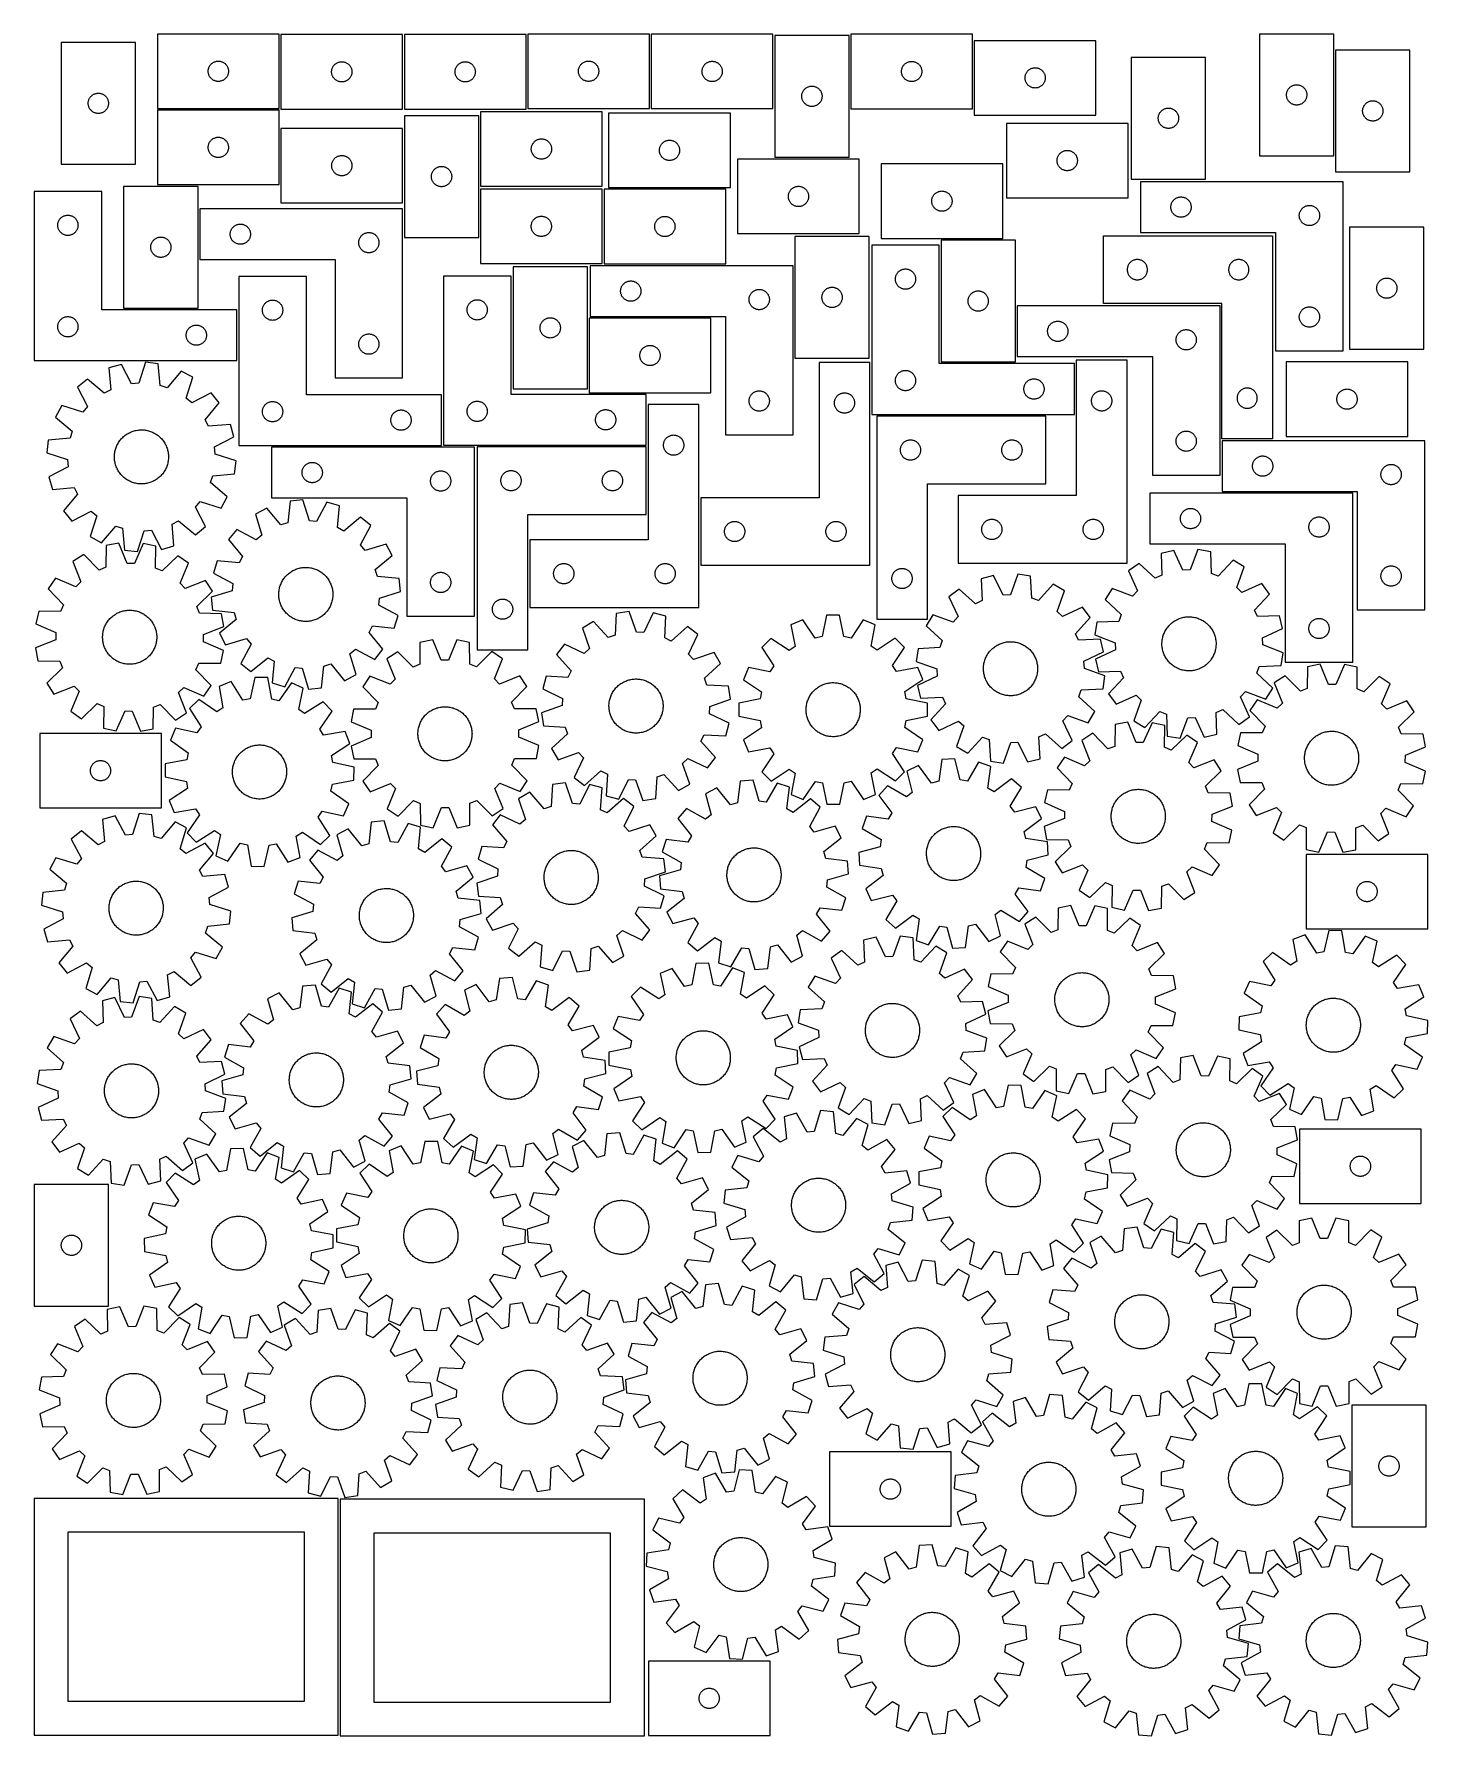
# Model space of a CAD drawing. Header units: millimetres. Extents: x 7 to 1243, y 7 to 1517.
import ezdxf

# ---------------------------------------------------------------- set-up
doc = ezdxf.new("R2010")
doc.units = ezdxf.units.MM
doc.layers.add('CUT', color=7, linetype='CONTINUOUS', true_color=0x000000)

msp = doc.modelspace()

# ---------------------------------------------------------------- linework, layer by layer
at = {"layer": 'CUT'}
for p, q in [((224.049773, 1516.52884), (116.049773, 1516.52884)), ((116.049773, 1516.52884), (116.049773, 1450.52884)), ((224.049773, 1450.52884), (224.049773, 1516.52884)), ((333.59097, 1516.054478), (225.59097, 1516.054478)), ((225.59097, 1516.054478), (225.59097, 1450.054478)), ((333.59097, 1450.054478), (333.59097, 1516.054478)), ((443.122893, 1516.022248), (335.122893, 1516.022248)), ((335.122893, 1516.022248), (335.122893, 1450.022248)), ((443.122893, 1450.022248), (443.122893, 1516.022248)), ((552.638274, 1516.564729), (444.638274, 1516.564729)), ((444.638274, 1516.564729), (444.638274, 1450.564729)), ((552.638274, 1450.564729), (552.638274, 1516.564729)), ((662.259246, 1516.38968), (554.259246, 1516.38968)), ((554.259246, 1516.38968), (554.259246, 1450.38968)), ((662.259246, 1450.38968), (662.259246, 1516.38968)), ((729.792387, 1515.350374), (663.792387, 1515.350374)), ((663.792387, 1515.350374), (663.792387, 1407.350374)), ((729.792387, 1407.350374), (729.792387, 1515.350374)), ((839.320065, 1516.339634), (731.320065, 1516.339634)), ((731.320065, 1516.339634), (731.320065, 1450.339634)), ((839.320065, 1450.339634), (839.320065, 1516.339634)), ((948.88861, 1510.678987), (840.88861, 1510.678987)), ((840.88861, 1510.678987), (840.88861, 1444.678987)), ((948.88861, 1444.678987), (948.88861, 1510.678987)), ((1159.947485, 1516.56595), (1093.947485, 1516.56595)), ((1093.947485, 1516.56595), (1093.947485, 1408.56595)), ((1159.947485, 1408.56595), (1159.947485, 1516.56595)), ((30.600549, 1509.11624), (30.600549, 1401.11624)), ((96.600549, 1509.11624), (30.600549, 1509.11624)), ((96.600549, 1401.11624), (96.600549, 1509.11624)), ((1046.149748, 1495.869417), (980.149748, 1495.869417)), ((980.149748, 1495.869417), (980.149748, 1387.869417)), ((1046.149748, 1387.869417), (1046.149748, 1495.869417)), ((1161.503667, 1502.348418), (1161.503667, 1394.348418)), ((1227.503667, 1502.348418), (1161.503667, 1502.348418)), ((1227.503667, 1394.348418), (1227.503667, 1502.348418)), ((161.049773, 1483.52884), (161.069043, 1484.117468)), ((161.069043, 1482.940212), (161.049773, 1483.52884)), ((161.069043, 1484.117468), (161.126769, 1484.703576)), ((161.126769, 1482.354104), (161.069043, 1482.940212)), ((161.126769, 1484.703576), (161.222705, 1485.284653)), ((161.222705, 1481.773027), (161.126769, 1482.354104)), ((161.222705, 1485.284653), (161.356441, 1485.858211)), ((161.356441, 1481.199469), (161.222705, 1481.773027)), ((161.356441, 1485.858211), (161.527402, 1486.421795)), ((161.527402, 1480.635885), (161.356441, 1481.199469)), ((161.527402, 1486.421795), (161.734857, 1486.972991)), ((161.734857, 1480.084689), (161.527402, 1480.635885)), ((161.734857, 1486.972991), (161.977918, 1487.509438)), ((161.977918, 1479.548242), (161.734857, 1480.084689)), ((161.977918, 1487.509438), (162.255544, 1488.02884)), ((162.255544, 1488.02884), (162.566546, 1488.528972)), ((162.566546, 1488.528972), (162.909593, 1489.007693)), ((162.909593, 1489.007693), (163.283215, 1489.462952)), ((163.283215, 1489.462952), (163.685812, 1489.892801)), ((163.685812, 1489.892801), (164.115661, 1490.295398)), ((164.115661, 1490.295398), (164.57092, 1490.66902)), ((164.57092, 1490.66902), (165.049641, 1491.012067)), ((165.049641, 1491.012067), (165.549773, 1491.323069)), ((165.549773, 1491.323069), (166.069175, 1491.600695)), ((166.069175, 1491.600695), (166.605622, 1491.843756)), ((166.605622, 1491.843756), (167.156818, 1492.051211)), ((167.156818, 1492.051211), (167.720402, 1492.222173)), ((167.720402, 1492.222173), (168.29396, 1492.355908)), ((168.29396, 1492.355908), (168.875037, 1492.451844)), ((168.875037, 1492.451844), (169.461145, 1492.50957)), ((169.461145, 1492.50957), (170.049773, 1492.52884)), ((170.049773, 1492.52884), (170.638401, 1492.50957)), ((170.638401, 1492.50957), (171.224509, 1492.451844)), ((171.224509, 1492.451844), (171.805586, 1492.355908)), ((171.805586, 1492.355908), (172.379144, 1492.222173)), ((172.379144, 1492.222173), (172.942728, 1492.051211)), ((172.942728, 1492.051211), (173.493924, 1491.843756)), ((173.493924, 1491.843756), (174.030371, 1491.600695)), ((174.030371, 1491.600695), (174.549773, 1491.323069)), ((174.549773, 1491.323069), (175.049905, 1491.012067)), ((175.049905, 1491.012067), (175.528626, 1490.66902)), ((175.528626, 1490.66902), (175.983885, 1490.295398)), ((175.983885, 1490.295398), (176.413734, 1489.892801)), ((176.413734, 1489.892801), (176.816331, 1489.462952)), ((176.816331, 1489.462952), (177.189953, 1489.007693)), ((177.189953, 1489.007693), (177.532999, 1488.528972)), ((177.532999, 1488.528972), (177.844002, 1488.02884)), ((177.844002, 1488.02884), (178.121628, 1487.509438)), ((178.121628, 1487.509438), (178.364689, 1486.972991)), ((178.364689, 1480.084689), (178.121628, 1479.548242)), ((178.364689, 1486.972991), (178.572144, 1486.421795)), ((178.572144, 1480.635885), (178.364689, 1480.084689)), ((178.572144, 1486.421795), (178.743105, 1485.858211)), ((178.743105, 1481.199469), (178.572144, 1480.635885)), ((178.743105, 1485.858211), (178.87684, 1485.284653)), ((178.87684, 1481.773027), (178.743105, 1481.199469)), ((178.87684, 1485.284653), (178.972777, 1484.703576)), ((178.972777, 1482.354104), (178.87684, 1481.773027)), ((178.972777, 1484.703576), (179.030503, 1484.117468)), ((179.030503, 1482.940212), (178.972777, 1482.354104)), ((179.030503, 1484.117468), (179.049773, 1483.52884)), ((179.049773, 1483.52884), (179.030503, 1482.940212)), ((270.59097, 1483.054478), (270.61024, 1483.643106)), ((270.61024, 1482.46585), (270.59097, 1483.054478)), ((270.61024, 1483.643106), (270.667966, 1484.229214)), ((270.667966, 1481.879742), (270.61024, 1482.46585)), ((270.667966, 1484.229214), (270.763902, 1484.810291)), ((270.763902, 1481.298665), (270.667966, 1481.879742)), ((270.763902, 1484.810291), (270.897637, 1485.383849)), ((270.897637, 1480.725106), (270.763902, 1481.298665)), ((270.897637, 1485.383849), (271.068599, 1485.947433)), ((271.068599, 1480.161523), (270.897637, 1480.725106)), ((271.068599, 1485.947433), (271.276054, 1486.498629)), ((271.276054, 1479.610327), (271.068599, 1480.161523)), ((271.276054, 1486.498629), (271.519115, 1487.035076)), ((271.519115, 1487.035076), (271.796741, 1487.554478)), ((271.796741, 1487.554478), (272.107743, 1488.05461)), ((272.107743, 1488.05461), (272.45079, 1488.533331)), ((272.45079, 1488.533331), (272.824412, 1488.98859)), ((272.824412, 1488.98859), (273.227009, 1489.418439)), ((273.227009, 1489.418439), (273.656858, 1489.821036)), ((273.656858, 1489.821036), (274.112117, 1490.194658)), ((274.112117, 1490.194658), (274.590838, 1490.537704)), ((274.590838, 1490.537704), (275.09097, 1490.848706)), ((275.09097, 1490.848706), (275.610372, 1491.126333)), ((275.610372, 1491.126333), (276.146819, 1491.369394)), ((276.146819, 1491.369394), (276.698015, 1491.576849)), ((276.698015, 1491.576849), (277.261598, 1491.74781)), ((277.261598, 1491.74781), (277.835157, 1491.881545)), ((277.835157, 1491.881545), (278.416234, 1491.977482)), ((278.416234, 1491.977482), (279.002342, 1492.035208)), ((279.002342, 1492.035208), (279.59097, 1492.054478)), ((279.59097, 1492.054478), (280.179598, 1492.035208)), ((280.179598, 1492.035208), (280.765706, 1491.977482)), ((280.765706, 1491.977482), (281.346783, 1491.881545)), ((281.346783, 1491.881545), (281.920341, 1491.74781)), ((281.920341, 1491.74781), (282.483925, 1491.576849)), ((282.483925, 1491.576849), (283.035121, 1491.369394)), ((283.035121, 1491.369394), (283.571568, 1491.126333)), ((283.571568, 1491.126333), (284.09097, 1490.848706)), ((284.09097, 1490.848706), (284.591102, 1490.537704)), ((284.591102, 1490.537704), (285.069823, 1490.194658)), ((285.069823, 1490.194658), (285.525082, 1489.821036)), ((285.525082, 1489.821036), (285.954931, 1489.418439)), ((285.954931, 1489.418439), (286.357528, 1488.98859)), ((286.357528, 1488.98859), (286.73115, 1488.533331)), ((286.73115, 1488.533331), (287.074196, 1488.05461)), ((287.074196, 1488.05461), (287.385198, 1487.554478)), ((287.385198, 1487.554478), (287.662825, 1487.035076)), ((287.662825, 1487.035076), (287.905886, 1486.498629)), ((287.905886, 1486.498629), (288.113341, 1485.947433)), ((288.113341, 1480.161523), (287.905886, 1479.610327)), ((288.113341, 1485.947433), (288.284302, 1485.383849)), ((288.284302, 1480.725106), (288.113341, 1480.161523)), ((288.284302, 1485.383849), (288.418037, 1484.810291)), ((288.418037, 1481.298665), (288.284302, 1480.725106)), ((288.418037, 1484.810291), (288.513974, 1484.229214)), ((288.513974, 1481.879742), (288.418037, 1481.298665)), ((288.513974, 1484.229214), (288.5717, 1483.643106)), ((288.5717, 1482.46585), (288.513974, 1481.879742)), ((288.5717, 1483.643106), (288.59097, 1483.054478)), ((288.59097, 1483.054478), (288.5717, 1482.46585)), ((380.122893, 1483.022248), (380.142163, 1483.610876)), ((380.142163, 1482.43362), (380.122893, 1483.022248)), ((380.142163, 1483.610876), (380.199889, 1484.196984)), ((380.199889, 1481.847513), (380.142163, 1482.43362)), ((380.199889, 1484.196984), (380.295826, 1484.778061)), ((380.295826, 1481.266435), (380.199889, 1481.847513)), ((380.295826, 1484.778061), (380.429561, 1485.35162)), ((380.429561, 1480.692877), (380.295826, 1481.266435)), ((380.429561, 1485.35162), (380.600522, 1485.915203)), ((380.600522, 1480.129293), (380.429561, 1480.692877)), ((380.600522, 1485.915203), (380.807977, 1486.466399)), ((380.807977, 1479.578097), (380.600522, 1480.129293)), ((380.807977, 1486.466399), (381.051038, 1487.002846)), ((381.051038, 1487.002846), (381.328664, 1487.522248)), ((381.328664, 1487.522248), (381.639667, 1488.02238)), ((381.639667, 1488.02238), (381.982713, 1488.501101)), ((381.982713, 1488.501101), (382.356335, 1488.956361)), ((382.356335, 1488.956361), (382.758932, 1489.386209)), ((382.758932, 1489.386209), (383.188781, 1489.788807)), ((383.188781, 1489.788807), (383.64404, 1490.162428)), ((383.64404, 1490.162428), (384.122761, 1490.505475)), ((384.122761, 1490.505475), (384.622893, 1490.816477)), ((384.622893, 1490.816477), (385.142295, 1491.094103)), ((385.142295, 1491.094103), (385.678742, 1491.337164)), ((385.678742, 1491.337164), (386.229938, 1491.544619)), ((386.229938, 1491.544619), (386.793522, 1491.715581)), ((386.793522, 1491.715581), (387.36708, 1491.849316)), ((387.36708, 1491.849316), (387.948157, 1491.945252)), ((387.948157, 1491.945252), (388.534265, 1492.002979)), ((388.534265, 1492.002979), (389.122893, 1492.022248)), ((389.122893, 1492.022248), (389.711521, 1492.002979)), ((389.711521, 1492.002979), (390.297629, 1491.945252)), ((390.297629, 1491.945252), (390.878706, 1491.849316)), ((390.878706, 1491.849316), (391.452264, 1491.715581)), ((391.452264, 1491.715581), (392.015848, 1491.544619)), ((392.015848, 1491.544619), (392.567044, 1491.337164)), ((392.567044, 1491.337164), (393.103491, 1491.094103)), ((393.103491, 1491.094103), (393.622893, 1490.816477)), ((393.622893, 1490.816477), (394.123025, 1490.505475)), ((394.123025, 1490.505475), (394.601746, 1490.162428)), ((394.601746, 1490.162428), (395.057005, 1489.788807)), ((395.057005, 1489.788807), (395.486854, 1489.386209)), ((395.486854, 1489.386209), (395.889451, 1488.956361)), ((395.889451, 1488.956361), (396.263073, 1488.501101)), ((396.263073, 1488.501101), (396.60612, 1488.02238)), ((396.60612, 1488.02238), (396.917122, 1487.522248)), ((396.917122, 1487.522248), (397.194748, 1487.002846)), ((397.194748, 1487.002846), (397.437809, 1486.466399)), ((397.437809, 1486.466399), (397.645264, 1485.915203)), ((397.645264, 1480.129293), (397.437809, 1479.578097)), ((397.645264, 1485.915203), (397.816226, 1485.35162)), ((397.816226, 1480.692877), (397.645264, 1480.129293)), ((397.816226, 1485.35162), (397.949961, 1484.778061)), ((397.949961, 1481.266435), (397.816226, 1480.692877)), ((397.949961, 1484.778061), (398.045897, 1484.196984)), ((398.045897, 1481.847513), (397.949961, 1481.266435)), ((398.045897, 1484.196984), (398.103623, 1483.610876)), ((398.103623, 1482.43362), (398.045897, 1481.847513)), ((398.103623, 1483.610876), (398.122893, 1483.022248)), ((398.122893, 1483.022248), (398.103623, 1482.43362)), ((489.638274, 1483.564729), (489.657544, 1484.153357)), ((489.657544, 1482.976101), (489.638274, 1483.564729)), ((489.657544, 1484.153357), (489.71527, 1484.739464)), ((489.71527, 1482.389993), (489.657544, 1482.976101)), ((489.71527, 1484.739464), (489.811206, 1485.320542)), ((489.811206, 1481.808916), (489.71527, 1482.389993)), ((489.811206, 1485.320542), (489.944942, 1485.8941)), ((489.944942, 1481.235357), (489.811206, 1481.808916)), ((489.944942, 1485.8941), (490.115903, 1486.457684)), ((490.115903, 1480.671774), (489.944942, 1481.235357)), ((490.115903, 1486.457684), (490.323358, 1487.00888)), ((490.323358, 1480.120578), (490.115903, 1480.671774)), ((490.323358, 1487.00888), (490.566419, 1487.545327)), ((490.566419, 1479.584131), (490.323358, 1480.120578)), ((490.566419, 1487.545327), (490.844045, 1488.064729)), ((490.844045, 1488.064729), (491.155047, 1488.564861)), ((491.155047, 1488.564861), (491.498094, 1489.043582)), ((491.498094, 1489.043582), (491.871716, 1489.498841)), ((491.871716, 1489.498841), (492.274313, 1489.92869)), ((492.274313, 1489.92869), (492.704162, 1490.331287)), ((492.704162, 1490.331287), (493.159421, 1490.704909)), ((493.159421, 1490.704909), (493.638142, 1491.047955)), ((493.638142, 1491.047955), (494.138274, 1491.358957)), ((494.138274, 1491.358957), (494.657676, 1491.636583)), ((494.657676, 1491.636583), (495.194123, 1491.879645)), ((495.194123, 1491.879645), (495.745319, 1492.0871)), ((495.745319, 1492.0871), (496.308903, 1492.258061)), ((496.308903, 1492.258061), (496.882461, 1492.391796)), ((496.882461, 1492.391796), (497.463538, 1492.487732)), ((497.463538, 1492.487732), (498.049646, 1492.545459)), ((498.049646, 1492.545459), (498.638274, 1492.564729)), ((498.638274, 1492.564729), (499.226902, 1492.545459)), ((499.226902, 1492.545459), (499.81301, 1492.487732)), ((499.81301, 1492.487732), (500.394087, 1492.391796)), ((500.394087, 1492.391796), (500.967645, 1492.258061)), ((500.967645, 1492.258061), (501.531229, 1492.0871)), ((501.531229, 1492.0871), (502.082425, 1491.879645)), ((502.082425, 1491.879645), (502.618872, 1491.636583)), ((502.618872, 1491.636583), (503.138274, 1491.358957)), ((503.138274, 1491.358957), (503.638406, 1491.047955)), ((503.638406, 1491.047955), (504.117127, 1490.704909)), ((504.117127, 1490.704909), (504.572386, 1490.331287)), ((504.572386, 1490.331287), (505.002235, 1489.92869)), ((505.002235, 1489.92869), (505.404832, 1489.498841)), ((505.404832, 1489.498841), (505.778454, 1489.043582)), ((505.778454, 1489.043582), (506.1215, 1488.564861)), ((506.1215, 1488.564861), (506.432503, 1488.064729)), ((506.432503, 1488.064729), (506.710129, 1487.545327)), ((506.710129, 1487.545327), (506.95319, 1487.00888)), ((506.95319, 1480.120578), (506.710129, 1479.584131)), ((506.95319, 1487.00888), (507.160645, 1486.457684)), ((507.160645, 1480.671774), (506.95319, 1480.120578)), ((507.160645, 1486.457684), (507.331606, 1485.8941)), ((507.331606, 1481.235357), (507.160645, 1480.671774)), ((507.331606, 1485.8941), (507.465341, 1485.320542)), ((507.465341, 1481.808916), (507.331606, 1481.235357)), ((507.465341, 1485.320542), (507.561278, 1484.739464)), ((507.561278, 1482.389993), (507.465341, 1481.808916)), ((507.561278, 1484.739464), (507.619004, 1484.153357)), ((507.619004, 1482.976101), (507.561278, 1482.389993)), ((507.619004, 1484.153357), (507.638274, 1483.564729)), ((507.638274, 1483.564729), (507.619004, 1482.976101)), ((599.259246, 1483.38968), (599.278515, 1483.978308)), ((599.278515, 1482.801052), (599.259246, 1483.38968)), ((599.278515, 1483.978308), (599.336242, 1484.564416)), ((599.336242, 1482.214944), (599.278515, 1482.801052)), ((599.336242, 1484.564416), (599.432178, 1485.145493)), ((599.432178, 1481.633867), (599.336242, 1482.214944)), ((599.432178, 1485.145493), (599.565913, 1485.719051)), ((599.565913, 1481.060309), (599.432178, 1481.633867)), ((599.565913, 1485.719051), (599.736874, 1486.282635)), ((599.736874, 1480.496725), (599.565913, 1481.060309)), ((599.736874, 1486.282635), (599.94433, 1486.833831)), ((599.94433, 1479.945529), (599.736874, 1480.496725)), ((599.94433, 1486.833831), (600.187391, 1487.370278)), ((600.187391, 1479.409082), (599.94433, 1479.945529)), ((600.187391, 1487.370278), (600.465017, 1487.88968)), ((600.465017, 1487.88968), (600.776019, 1488.389812)), ((600.776019, 1488.389812), (601.119066, 1488.868533)), ((601.119066, 1488.868533), (601.492687, 1489.323792)), ((601.492687, 1489.323792), (601.895285, 1489.753641)), ((601.895285, 1489.753641), (602.325133, 1490.156238)), ((602.325133, 1490.156238), (602.780393, 1490.52986)), ((602.780393, 1490.52986), (603.259114, 1490.872906)), ((603.259114, 1490.872906), (603.759246, 1491.183909)), ((603.759246, 1491.183909), (604.278647, 1491.461535)), ((604.278647, 1491.461535), (604.815095, 1491.704596)), ((604.815095, 1491.704596), (605.36629, 1491.912051)), ((605.36629, 1491.912051), (605.929874, 1492.083012)), ((605.929874, 1492.083012), (606.503433, 1492.216747)), ((606.503433, 1492.216747), (607.08451, 1492.312684)), ((607.08451, 1492.312684), (607.670617, 1492.37041)), ((607.670617, 1492.37041), (608.259246, 1492.38968)), ((608.259246, 1492.38968), (608.847874, 1492.37041)), ((608.847874, 1492.37041), (609.433981, 1492.312684)), ((609.433981, 1492.312684), (610.015059, 1492.216747)), ((610.015059, 1492.216747), (610.588617, 1492.083012)), ((610.588617, 1492.083012), (611.152201, 1491.912051)), ((611.152201, 1491.912051), (611.703397, 1491.704596)), ((611.703397, 1491.704596), (612.239844, 1491.461535)), ((612.239844, 1491.461535), (612.759246, 1491.183909)), ((612.759246, 1491.183909), (613.259378, 1490.872906)), ((613.259378, 1490.872906), (613.738098, 1490.52986)), ((613.738098, 1490.52986), (614.193358, 1490.156238)), ((614.193358, 1490.156238), (614.623207, 1489.753641)), ((614.623207, 1489.753641), (615.025804, 1489.323792)), ((615.025804, 1489.323792), (615.399426, 1488.868533)), ((615.399426, 1488.868533), (615.742472, 1488.389812)), ((615.742472, 1488.389812), (616.053474, 1487.88968)), ((616.053474, 1487.88968), (616.3311, 1487.370278)), ((616.3311, 1487.370278), (616.574161, 1486.833831)), ((616.574161, 1479.945529), (616.3311, 1479.409082)), ((616.574161, 1486.833831), (616.781617, 1486.282635)), ((616.781617, 1480.496725), (616.574161, 1479.945529)), ((616.781617, 1486.282635), (616.952578, 1485.719051)), ((616.952578, 1481.060309), (616.781617, 1480.496725)), ((616.952578, 1485.719051), (617.086313, 1485.145493)), ((617.086313, 1481.633867), (616.952578, 1481.060309)), ((617.086313, 1485.145493), (617.182249, 1484.564416)), ((617.182249, 1482.214944), (617.086313, 1481.633867)), ((617.182249, 1484.564416), (617.239976, 1483.978308)), ((617.239976, 1482.801052), (617.182249, 1482.214944)), ((617.239976, 1483.978308), (617.259246, 1483.38968)), ((617.259246, 1483.38968), (617.239976, 1482.801052)), ((776.320065, 1483.339634), (776.339335, 1483.928262)), ((776.339335, 1482.751006), (776.320065, 1483.339634)), ((776.339335, 1483.928262), (776.397062, 1484.51437)), ((776.397062, 1482.164898), (776.339335, 1482.751006)), ((776.397062, 1484.51437), (776.492998, 1485.095447)), ((776.492998, 1481.583821), (776.397062, 1482.164898)), ((776.492998, 1485.095447), (776.626733, 1485.669005)), ((776.626733, 1481.010263), (776.492998, 1481.583821)), ((776.626733, 1485.669005), (776.797694, 1486.232589)), ((776.797694, 1480.446679), (776.626733, 1481.010263)), ((776.797694, 1486.232589), (777.00515, 1486.783785)), ((777.00515, 1479.895483), (776.797694, 1480.446679)), ((777.00515, 1486.783785), (777.248211, 1487.320232)), ((777.248211, 1479.359036), (777.00515, 1479.895483)), ((777.248211, 1487.320232), (777.525837, 1487.839634)), ((777.525837, 1487.839634), (777.836839, 1488.339766)), ((777.836839, 1488.339766), (778.179885, 1488.818487)), ((778.179885, 1488.818487), (778.553507, 1489.273746)), ((778.553507, 1489.273746), (778.956104, 1489.703595)), ((778.956104, 1489.703595), (779.385953, 1490.106192)), ((779.385953, 1490.106192), (779.841212, 1490.479814)), ((779.841212, 1490.479814), (780.319933, 1490.822861)), ((780.319933, 1490.822861), (780.820065, 1491.133863)), ((780.820065, 1491.133863), (781.339467, 1491.411489)), ((781.339467, 1491.411489), (781.875914, 1491.65455)), ((781.875914, 1491.65455), (782.42711, 1491.862005)), ((782.42711, 1491.862005), (782.990694, 1492.032967)), ((782.990694, 1492.032967), (783.564252, 1492.166702)), ((783.564252, 1492.166702), (784.14533, 1492.262638)), ((784.14533, 1492.262638), (784.731437, 1492.320364)), ((784.731437, 1492.320364), (785.320065, 1492.339634)), ((785.320065, 1492.339634), (785.908693, 1492.320364)), ((785.908693, 1492.320364), (786.494801, 1492.262638)), ((786.494801, 1492.262638), (787.075878, 1492.166702)), ((787.075878, 1492.166702), (787.649437, 1492.032967)), ((787.649437, 1492.032967), (788.213021, 1491.862005)), ((788.213021, 1491.862005), (788.764216, 1491.65455)), ((788.764216, 1491.65455), (789.300664, 1491.411489)), ((789.300664, 1491.411489), (789.820065, 1491.133863)), ((789.820065, 1491.133863), (790.320197, 1490.822861)), ((790.320197, 1490.822861), (790.798918, 1490.479814)), ((790.798918, 1490.479814), (791.254178, 1490.106192)), ((791.254178, 1490.106192), (791.684026, 1489.703595)), ((791.684026, 1489.703595), (792.086624, 1489.273746)), ((792.086624, 1489.273746), (792.460245, 1488.818487)), ((792.460245, 1488.818487), (792.803292, 1488.339766)), ((792.803292, 1488.339766), (793.114294, 1487.839634)), ((793.114294, 1487.839634), (793.39192, 1487.320232)), ((793.39192, 1487.320232), (793.634981, 1486.783785)), ((793.634981, 1479.895483), (793.39192, 1479.359036)), ((793.634981, 1486.783785), (793.842436, 1486.232589)), ((793.842436, 1480.446679), (793.634981, 1479.895483)), ((793.842436, 1486.232589), (794.013398, 1485.669005)), ((794.013398, 1481.010263), (793.842436, 1480.446679)), ((794.013398, 1485.669005), (794.147133, 1485.095447)), ((794.147133, 1481.583821), (794.013398, 1481.010263)), ((794.147133, 1485.095447), (794.243069, 1484.51437)), ((794.243069, 1482.164898), (794.147133, 1481.583821)), ((794.243069, 1484.51437), (794.300796, 1483.928262)), ((794.300796, 1482.751006), (794.243069, 1482.164898)), ((794.300796, 1483.928262), (794.320065, 1483.339634)), ((794.320065, 1483.339634), (794.300796, 1482.751006)), ((886.061542, 1479.434799), (886.195277, 1480.008358)), ((886.195277, 1480.008358), (886.366238, 1480.571942)), ((886.366238, 1480.571942), (886.573694, 1481.123137)), ((886.573694, 1481.123137), (886.816755, 1481.659585)), ((886.816755, 1481.659585), (887.094381, 1482.178987)), ((887.094381, 1482.178987), (887.405383, 1482.679119)), ((887.405383, 1482.679119), (887.74843, 1483.157839)), ((887.74843, 1483.157839), (888.122051, 1483.613099)), ((888.122051, 1483.613099), (888.524649, 1484.042948)), ((888.524649, 1484.042948), (888.954497, 1484.445545)), ((888.954497, 1484.445545), (889.409757, 1484.819167)), ((889.409757, 1484.819167), (889.888478, 1485.162213)), ((889.888478, 1485.162213), (890.38861, 1485.473215)), ((890.38861, 1485.473215), (890.908011, 1485.750841)), ((890.908011, 1485.750841), (891.444459, 1485.993902)), ((891.444459, 1485.993902), (891.995654, 1486.201358)), ((891.995654, 1486.201358), (892.559238, 1486.372319)), ((892.559238, 1486.372319), (893.132797, 1486.506054)), ((893.132797, 1486.506054), (893.713874, 1486.60199)), ((893.713874, 1486.60199), (894.299981, 1486.659717)), ((894.299981, 1486.659717), (894.88861, 1486.678987)), ((894.88861, 1486.678987), (895.477238, 1486.659717)), ((895.477238, 1486.659717), (896.063345, 1486.60199)), ((896.063345, 1486.60199), (896.644423, 1486.506054)), ((896.644423, 1486.506054), (897.217981, 1486.372319)), ((897.217981, 1486.372319), (897.781565, 1486.201358)), ((897.781565, 1486.201358), (898.332761, 1485.993902)), ((898.332761, 1485.993902), (898.869208, 1485.750841)), ((898.869208, 1485.750841), (899.38861, 1485.473215)), ((899.38861, 1485.473215), (899.888742, 1485.162213)), ((899.888742, 1485.162213), (900.367462, 1484.819167)), ((900.367462, 1484.819167), (900.822722, 1484.445545)), ((900.822722, 1484.445545), (901.252571, 1484.042948)), ((901.252571, 1484.042948), (901.655168, 1483.613099)), ((901.655168, 1483.613099), (902.02879, 1483.157839)), ((902.02879, 1483.157839), (902.371836, 1482.679119)), ((902.371836, 1482.679119), (902.682838, 1482.178987)), ((902.682838, 1482.178987), (902.960464, 1481.659585)), ((902.960464, 1481.659585), (903.203525, 1481.123137)), ((903.203525, 1481.123137), (903.410981, 1480.571942)), ((903.410981, 1480.571942), (903.581942, 1480.008358)), ((903.581942, 1480.008358), (903.715677, 1479.434799)), ((162.255544, 1479.02884), (161.977918, 1479.548242)), ((162.566546, 1478.528708), (162.255544, 1479.02884)), ((162.909593, 1478.049987), (162.566546, 1478.528708)), ((163.283215, 1477.594728), (162.909593, 1478.049987)), ((163.685812, 1477.164879), (163.283215, 1477.594728)), ((164.115661, 1476.762282), (163.685812, 1477.164879)), ((164.57092, 1476.38866), (164.115661, 1476.762282)), ((165.049641, 1476.045614), (164.57092, 1476.38866)), ((165.549773, 1475.734611), (165.049641, 1476.045614)), ((166.069175, 1475.456985), (165.549773, 1475.734611)), ((166.605622, 1475.213924), (166.069175, 1475.456985)), ((167.156818, 1475.006469), (166.605622, 1475.213924)), ((167.720402, 1474.835508), (167.156818, 1475.006469)), ((168.29396, 1474.701773), (167.720402, 1474.835508)), ((168.875037, 1474.605836), (168.29396, 1474.701773)), ((169.461145, 1474.54811), (168.875037, 1474.605836)), ((170.049773, 1474.52884), (169.461145, 1474.54811)), ((170.638401, 1474.54811), (170.049773, 1474.52884)), ((171.224509, 1474.605836), (170.638401, 1474.54811)), ((171.805586, 1474.701773), (171.224509, 1474.605836)), ((172.379144, 1474.835508), (171.805586, 1474.701773)), ((172.942728, 1475.006469), (172.379144, 1474.835508)), ((173.493924, 1475.213924), (172.942728, 1475.006469)), ((174.030371, 1475.456985), (173.493924, 1475.213924)), ((174.549773, 1475.734611), (174.030371, 1475.456985)), ((175.049905, 1476.045614), (174.549773, 1475.734611)), ((175.528626, 1476.38866), (175.049905, 1476.045614)), ((175.983885, 1476.762282), (175.528626, 1476.38866)), ((176.413734, 1477.164879), (175.983885, 1476.762282)), ((176.816331, 1477.594728), (176.413734, 1477.164879)), ((177.189953, 1478.049987), (176.816331, 1477.594728)), ((177.532999, 1478.528708), (177.189953, 1478.049987)), ((177.844002, 1479.02884), (177.532999, 1478.528708)), ((178.121628, 1479.548242), (177.844002, 1479.02884)), ((271.519115, 1479.07388), (271.276054, 1479.610327)), ((271.796741, 1478.554478), (271.519115, 1479.07388)), ((272.107743, 1478.054346), (271.796741, 1478.554478)), ((272.45079, 1477.575625), (272.107743, 1478.054346)), ((272.824412, 1477.120366), (272.45079, 1477.575625)), ((273.227009, 1476.690517), (272.824412, 1477.120366)), ((273.656858, 1476.28792), (273.227009, 1476.690517)), ((274.112117, 1475.914298), (273.656858, 1476.28792)), ((274.590838, 1475.571251), (274.112117, 1475.914298)), ((275.09097, 1475.260249), (274.590838, 1475.571251)), ((275.610372, 1474.982623), (275.09097, 1475.260249)), ((276.146819, 1474.739562), (275.610372, 1474.982623)), ((276.698015, 1474.532107), (276.146819, 1474.739562)), ((277.261598, 1474.361145), (276.698015, 1474.532107)), ((277.835157, 1474.22741), (277.261598, 1474.361145)), ((278.416234, 1474.131474), (277.835157, 1474.22741)), ((279.002342, 1474.073748), (278.416234, 1474.131474)), ((279.59097, 1474.054478), (279.002342, 1474.073748)), ((280.179598, 1474.073748), (279.59097, 1474.054478)), ((280.765706, 1474.131474), (280.179598, 1474.073748)), ((281.346783, 1474.22741), (280.765706, 1474.131474)), ((281.920341, 1474.361145), (281.346783, 1474.22741)), ((282.483925, 1474.532107), (281.920341, 1474.361145)), ((283.035121, 1474.739562), (282.483925, 1474.532107)), ((283.571568, 1474.982623), (283.035121, 1474.739562)), ((284.09097, 1475.260249), (283.571568, 1474.982623)), ((284.591102, 1475.571251), (284.09097, 1475.260249)), ((285.069823, 1475.914298), (284.591102, 1475.571251)), ((285.525082, 1476.28792), (285.069823, 1475.914298)), ((285.954931, 1476.690517), (285.525082, 1476.28792)), ((286.357528, 1477.120366), (285.954931, 1476.690517)), ((286.73115, 1477.575625), (286.357528, 1477.120366)), ((287.074196, 1478.054346), (286.73115, 1477.575625)), ((287.385198, 1478.554478), (287.074196, 1478.054346)), ((287.662825, 1479.07388), (287.385198, 1478.554478)), ((287.905886, 1479.610327), (287.662825, 1479.07388)), ((381.051038, 1479.04165), (380.807977, 1479.578097)), ((381.328664, 1478.522248), (381.051038, 1479.04165)), ((381.639667, 1478.022116), (381.328664, 1478.522248)), ((381.982713, 1477.543395), (381.639667, 1478.022116)), ((382.356335, 1477.088136), (381.982713, 1477.543395)), ((382.758932, 1476.658287), (382.356335, 1477.088136)), ((383.188781, 1476.25569), (382.758932, 1476.658287)), ((383.64404, 1475.882068), (383.188781, 1476.25569)), ((384.122761, 1475.539022), (383.64404, 1475.882068)), ((384.622893, 1475.22802), (384.122761, 1475.539022)), ((385.142295, 1474.950394), (384.622893, 1475.22802)), ((385.678742, 1474.707332), (385.142295, 1474.950394)), ((386.229938, 1474.499877), (385.678742, 1474.707332)), ((386.793522, 1474.328916), (386.229938, 1474.499877)), ((387.36708, 1474.195181), (386.793522, 1474.328916)), ((387.948157, 1474.099245), (387.36708, 1474.195181)), ((388.534265, 1474.041518), (387.948157, 1474.099245)), ((389.122893, 1474.022248), (388.534265, 1474.041518)), ((389.711521, 1474.041518), (389.122893, 1474.022248)), ((390.297629, 1474.099245), (389.711521, 1474.041518)), ((390.878706, 1474.195181), (390.297629, 1474.099245)), ((391.452264, 1474.328916), (390.878706, 1474.195181)), ((392.015848, 1474.499877), (391.452264, 1474.328916)), ((392.567044, 1474.707332), (392.015848, 1474.499877)), ((393.103491, 1474.950394), (392.567044, 1474.707332)), ((393.622893, 1475.22802), (393.103491, 1474.950394)), ((394.123025, 1475.539022), (393.622893, 1475.22802)), ((394.601746, 1475.882068), (394.123025, 1475.539022)), ((395.057005, 1476.25569), (394.601746, 1475.882068)), ((395.486854, 1476.658287), (395.057005, 1476.25569)), ((395.889451, 1477.088136), (395.486854, 1476.658287)), ((396.263073, 1477.543395), (395.889451, 1477.088136)), ((396.60612, 1478.022116), (396.263073, 1477.543395)), ((396.917122, 1478.522248), (396.60612, 1478.022116)), ((397.194748, 1479.04165), (396.917122, 1478.522248)), ((397.437809, 1479.578097), (397.194748, 1479.04165)), ((490.844045, 1479.064729), (490.566419, 1479.584131)), ((491.155047, 1478.564597), (490.844045, 1479.064729)), ((491.498094, 1478.085876), (491.155047, 1478.564597)), ((491.871716, 1477.630616), (491.498094, 1478.085876)), ((492.274313, 1477.200768), (491.871716, 1477.630616)), ((492.704162, 1476.79817), (492.274313, 1477.200768)), ((493.159421, 1476.424549), (492.704162, 1476.79817)), ((493.638142, 1476.081502), (493.159421, 1476.424549)), ((494.138274, 1475.7705), (493.638142, 1476.081502)), ((494.657676, 1475.492874), (494.138274, 1475.7705)), ((495.194123, 1475.249813), (494.657676, 1475.492874)), ((495.745319, 1475.042358), (495.194123, 1475.249813)), ((496.308903, 1474.871396), (495.745319, 1475.042358)), ((496.882461, 1474.737661), (496.308903, 1474.871396)), ((497.463538, 1474.641725), (496.882461, 1474.737661)), ((498.049646, 1474.583998), (497.463538, 1474.641725)), ((498.638274, 1474.564729), (498.049646, 1474.583998)), ((499.226902, 1474.583998), (498.638274, 1474.564729)), ((499.81301, 1474.641725), (499.226902, 1474.583998)), ((500.394087, 1474.737661), (499.81301, 1474.641725)), ((500.967645, 1474.871396), (500.394087, 1474.737661)), ((501.531229, 1475.042358), (500.967645, 1474.871396)), ((502.082425, 1475.249813), (501.531229, 1475.042358)), ((502.618872, 1475.492874), (502.082425, 1475.249813)), ((503.138274, 1475.7705), (502.618872, 1475.492874)), ((503.638406, 1476.081502), (503.138274, 1475.7705)), ((504.117127, 1476.424549), (503.638406, 1476.081502)), ((504.572386, 1476.79817), (504.117127, 1476.424549)), ((505.002235, 1477.200768), (504.572386, 1476.79817)), ((505.404832, 1477.630616), (505.002235, 1477.200768)), ((505.778454, 1478.085876), (505.404832, 1477.630616)), ((506.1215, 1478.564597), (505.778454, 1478.085876)), ((506.432503, 1479.064729), (506.1215, 1478.564597)), ((506.710129, 1479.584131), (506.432503, 1479.064729)), ((600.465017, 1478.88968), (600.187391, 1479.409082)), ((600.776019, 1478.389548), (600.465017, 1478.88968)), ((601.119066, 1477.910827), (600.776019, 1478.389548)), ((601.492687, 1477.455568), (601.119066, 1477.910827)), ((601.895285, 1477.025719), (601.492687, 1477.455568)), ((602.325133, 1476.623122), (601.895285, 1477.025719)), ((602.780393, 1476.2495), (602.325133, 1476.623122)), ((603.259114, 1475.906453), (602.780393, 1476.2495)), ((603.759246, 1475.595451), (603.259114, 1475.906453)), ((604.278647, 1475.317825), (603.759246, 1475.595451)), ((604.815095, 1475.074764), (604.278647, 1475.317825)), ((605.36629, 1474.867309), (604.815095, 1475.074764)), ((605.929874, 1474.696347), (605.36629, 1474.867309)), ((606.503433, 1474.562612), (605.929874, 1474.696347)), ((607.08451, 1474.466676), (606.503433, 1474.562612)), ((607.670617, 1474.40895), (607.08451, 1474.466676)), ((608.259246, 1474.38968), (607.670617, 1474.40895)), ((608.847874, 1474.40895), (608.259246, 1474.38968)), ((609.433981, 1474.466676), (608.847874, 1474.40895)), ((610.015059, 1474.562612), (609.433981, 1474.466676)), ((610.588617, 1474.696347), (610.015059, 1474.562612)), ((611.152201, 1474.867309), (610.588617, 1474.696347)), ((611.703397, 1475.074764), (611.152201, 1474.867309)), ((612.239844, 1475.317825), (611.703397, 1475.074764)), ((612.759246, 1475.595451), (612.239844, 1475.317825)), ((613.259378, 1475.906453), (612.759246, 1475.595451)), ((613.738098, 1476.2495), (613.259378, 1475.906453)), ((614.193358, 1476.623122), (613.738098, 1476.2495)), ((614.623207, 1477.025719), (614.193358, 1476.623122)), ((615.025804, 1477.455568), (614.623207, 1477.025719)), ((615.399426, 1477.910827), (615.025804, 1477.455568)), ((615.742472, 1478.389548), (615.399426, 1477.910827)), ((616.053474, 1478.88968), (615.742472, 1478.389548)), ((616.3311, 1479.409082), (616.053474, 1478.88968)), ((688.270016, 1464.243329), (688.477472, 1464.794525)), ((688.477472, 1464.794525), (688.720533, 1465.330972)), ((688.720533, 1465.330972), (688.998159, 1465.850374)), ((688.998159, 1465.850374), (689.309161, 1466.350506)), ((689.309161, 1466.350506), (689.652207, 1466.829227)), ((689.652207, 1466.829227), (690.025829, 1467.284486)), ((690.025829, 1467.284486), (690.428426, 1467.714335)), ((690.428426, 1467.714335), (690.858275, 1468.116932)), ((690.858275, 1468.116932), (691.313534, 1468.490554)), ((691.313534, 1468.490554), (691.792255, 1468.8336)), ((691.792255, 1468.8336), (692.292387, 1469.144603)), ((692.292387, 1469.144603), (692.811789, 1469.422229)), ((692.811789, 1469.422229), (693.348236, 1469.66529)), ((693.348236, 1469.66529), (693.899432, 1469.872745)), ((693.899432, 1469.872745), (694.463016, 1470.043706)), ((694.463016, 1470.043706), (695.036574, 1470.177441)), ((695.036574, 1470.177441), (695.617652, 1470.273378)), ((695.617652, 1470.273378), (696.203759, 1470.331104)), ((696.203759, 1470.331104), (696.792387, 1470.350374)), ((696.792387, 1470.350374), (697.381015, 1470.331104)), ((697.381015, 1470.331104), (697.967123, 1470.273378)), ((697.967123, 1470.273378), (698.5482, 1470.177441)), ((698.5482, 1470.177441), (699.121759, 1470.043706)), ((699.121759, 1470.043706), (699.685343, 1469.872745)), ((699.685343, 1469.872745), (700.236538, 1469.66529)), ((700.236538, 1469.66529), (700.772986, 1469.422229)), ((700.772986, 1469.422229), (701.292387, 1469.144603)), ((701.292387, 1469.144603), (701.792519, 1468.8336)), ((701.792519, 1468.8336), (702.27124, 1468.490554)), ((702.27124, 1468.490554), (702.7265, 1468.116932)), ((702.7265, 1468.116932), (703.156348, 1467.714335)), ((703.156348, 1467.714335), (703.558946, 1467.284486)), ((703.558946, 1467.284486), (703.932567, 1466.829227)), ((703.932567, 1466.829227), (704.275614, 1466.350506)), ((704.275614, 1466.350506), (704.586616, 1465.850374)), ((704.586616, 1465.850374), (704.864242, 1465.330972)), ((704.864242, 1465.330972), (705.107303, 1464.794525)), ((705.107303, 1464.794525), (705.314758, 1464.243329)), ((777.525837, 1478.839634), (777.248211, 1479.359036)), ((777.836839, 1478.339502), (777.525837, 1478.839634)), ((778.179885, 1477.860781), (777.836839, 1478.339502)), ((778.553507, 1477.405522), (778.179885, 1477.860781)), ((778.956104, 1476.975673), (778.553507, 1477.405522)), ((779.385953, 1476.573076), (778.956104, 1476.975673)), ((779.841212, 1476.199454), (779.385953, 1476.573076)), ((780.319933, 1475.856408), (779.841212, 1476.199454)), ((780.820065, 1475.545405), (780.319933, 1475.856408)), ((781.339467, 1475.267779), (780.820065, 1475.545405)), ((781.875914, 1475.024718), (781.339467, 1475.267779)), ((782.42711, 1474.817263), (781.875914, 1475.024718)), ((782.990694, 1474.646302), (782.42711, 1474.817263)), ((783.564252, 1474.512567), (782.990694, 1474.646302)), ((784.14533, 1474.41663), (783.564252, 1474.512567)), ((784.731437, 1474.358904), (784.14533, 1474.41663)), ((785.320065, 1474.339634), (784.731437, 1474.358904)), ((785.908693, 1474.358904), (785.320065, 1474.339634)), ((786.494801, 1474.41663), (785.908693, 1474.358904)), ((787.075878, 1474.512567), (786.494801, 1474.41663)), ((787.649437, 1474.646302), (787.075878, 1474.512567)), ((788.213021, 1474.817263), (787.649437, 1474.646302)), ((788.764216, 1475.024718), (788.213021, 1474.817263)), ((789.300664, 1475.267779), (788.764216, 1475.024718)), ((789.820065, 1475.545405), (789.300664, 1475.267779)), ((790.320197, 1475.856408), (789.820065, 1475.545405)), ((790.798918, 1476.199454), (790.320197, 1475.856408)), ((791.254178, 1476.573076), (790.798918, 1476.199454)), ((791.684026, 1476.975673), (791.254178, 1476.573076)), ((792.086624, 1477.405522), (791.684026, 1476.975673)), ((792.460245, 1477.860781), (792.086624, 1477.405522)), ((792.803292, 1478.339502), (792.460245, 1477.860781)), ((793.114294, 1478.839634), (792.803292, 1478.339502)), ((793.39192, 1479.359036), (793.114294, 1478.839634)), ((885.88861, 1477.678987), (885.907879, 1478.267615)), ((885.907879, 1477.090358), (885.88861, 1477.678987)), ((885.907879, 1478.267615), (885.965606, 1478.853722)), ((885.965606, 1476.504251), (885.907879, 1477.090358)), ((885.965606, 1478.853722), (886.061542, 1479.434799)), ((886.061542, 1475.923174), (885.965606, 1476.504251)), ((886.195277, 1475.349615), (886.061542, 1475.923174)), ((886.366238, 1474.786031), (886.195277, 1475.349615)), ((886.573694, 1474.234836), (886.366238, 1474.786031)), ((886.816755, 1473.698388), (886.573694, 1474.234836)), ((887.094381, 1473.178987), (886.816755, 1473.698388)), ((887.405383, 1472.678854), (887.094381, 1473.178987)), ((887.74843, 1472.200134), (887.405383, 1472.678854)), ((888.122051, 1471.744874), (887.74843, 1472.200134)), ((888.524649, 1471.315026), (888.122051, 1471.744874)), ((888.954497, 1470.912428), (888.524649, 1471.315026)), ((889.409757, 1470.538806), (888.954497, 1470.912428)), ((889.888478, 1470.19576), (889.409757, 1470.538806)), ((890.38861, 1469.884758), (889.888478, 1470.19576)), ((890.908011, 1469.607132), (890.38861, 1469.884758)), ((891.444459, 1469.364071), (890.908011, 1469.607132)), ((891.995654, 1469.156615), (891.444459, 1469.364071)), ((892.559238, 1468.985654), (891.995654, 1469.156615)), ((893.132797, 1468.851919), (892.559238, 1468.985654)), ((893.713874, 1468.755983), (893.132797, 1468.851919)), ((894.299981, 1468.698256), (893.713874, 1468.755983)), ((894.88861, 1468.678987), (894.299981, 1468.698256)), ((895.477238, 1468.698256), (894.88861, 1468.678987)), ((896.063345, 1468.755983), (895.477238, 1468.698256)), ((896.644423, 1468.851919), (896.063345, 1468.755983)), ((897.217981, 1468.985654), (896.644423, 1468.851919)), ((897.781565, 1469.156615), (897.217981, 1468.985654)), ((898.332761, 1469.364071), (897.781565, 1469.156615)), ((898.869208, 1469.607132), (898.332761, 1469.364071)), ((899.38861, 1469.884758), (898.869208, 1469.607132)), ((899.888742, 1470.19576), (899.38861, 1469.884758)), ((900.367462, 1470.538806), (899.888742, 1470.19576)), ((900.822722, 1470.912428), (900.367462, 1470.538806)), ((901.252571, 1471.315026), (900.822722, 1470.912428)), ((901.655168, 1471.744874), (901.252571, 1471.315026)), ((902.02879, 1472.200134), (901.655168, 1471.744874)), ((902.371836, 1472.678854), (902.02879, 1472.200134)), ((902.682838, 1473.178987), (902.371836, 1472.678854)), ((902.960464, 1473.698388), (902.682838, 1473.178987)), ((903.203525, 1474.234836), (902.960464, 1473.698388)), ((903.410981, 1474.786031), (903.203525, 1474.234836)), ((903.581942, 1475.349615), (903.410981, 1474.786031)), ((903.715677, 1475.923174), (903.581942, 1475.349615)), ((903.715677, 1479.434799), (903.811613, 1478.853722)), ((903.811613, 1476.504251), (903.715677, 1475.923174)), ((903.811613, 1478.853722), (903.86934, 1478.267615)), ((903.86934, 1477.090358), (903.811613, 1476.504251)), ((903.86934, 1478.267615), (903.88861, 1477.678987)), ((903.88861, 1477.678987), (903.86934, 1477.090358)), ((1118.120418, 1464.321763), (1118.254153, 1464.895321)), ((1118.254153, 1464.895321), (1118.425114, 1465.458905)), ((1118.425114, 1465.458905), (1118.632569, 1466.010101)), ((1118.632569, 1466.010101), (1118.875631, 1466.546548)), ((1118.875631, 1466.546548), (1119.153257, 1467.06595)), ((1119.153257, 1467.06595), (1119.464259, 1467.566082)), ((1119.464259, 1467.566082), (1119.807305, 1468.044803)), ((1119.807305, 1468.044803), (1120.180927, 1468.500062)), ((1120.180927, 1468.500062), (1120.583524, 1468.929911)), ((1120.583524, 1468.929911), (1121.013373, 1469.332508)), ((1121.013373, 1469.332508), (1121.468632, 1469.70613)), ((1121.468632, 1469.70613), (1121.947353, 1470.049177)), ((1121.947353, 1470.049177), (1122.447485, 1470.360179)), ((1122.447485, 1470.360179), (1122.966887, 1470.637805)), ((1122.966887, 1470.637805), (1123.503334, 1470.880866)), ((1123.503334, 1470.880866), (1124.05453, 1471.088321)), ((1124.05453, 1471.088321), (1124.618114, 1471.259283)), ((1124.618114, 1471.259283), (1125.191672, 1471.393018)), ((1125.191672, 1471.393018), (1125.77275, 1471.488954)), ((1125.77275, 1471.488954), (1126.358857, 1471.54668)), ((1126.358857, 1471.54668), (1126.947485, 1471.56595)), ((1126.947485, 1471.56595), (1127.536113, 1471.54668)), ((1127.536113, 1471.54668), (1128.122221, 1471.488954)), ((1128.122221, 1471.488954), (1128.703298, 1471.393018)), ((1128.703298, 1471.393018), (1129.276857, 1471.259283)), ((1129.276857, 1471.259283), (1129.84044, 1471.088321)), ((1129.84044, 1471.088321), (1130.391636, 1470.880866)), ((1130.391636, 1470.880866), (1130.928083, 1470.637805)), ((1130.928083, 1470.637805), (1131.447485, 1470.360179)), ((1131.447485, 1470.360179), (1131.947617, 1470.049177)), ((1131.947617, 1470.049177), (1132.426338, 1469.70613)), ((1132.426338, 1469.70613), (1132.881598, 1469.332508)), ((1132.881598, 1469.332508), (1133.311446, 1468.929911)), ((1133.311446, 1468.929911), (1133.714044, 1468.500062)), ((1133.714044, 1468.500062), (1134.087665, 1468.044803)), ((1134.087665, 1468.044803), (1134.430712, 1467.566082)), ((1134.430712, 1467.566082), (1134.741714, 1467.06595)), ((1134.741714, 1467.06595), (1135.01934, 1466.546548)), ((1135.01934, 1466.546548), (1135.262401, 1466.010101)), ((1135.262401, 1466.010101), (1135.469856, 1465.458905)), ((1135.469856, 1465.458905), (1135.640818, 1464.895321)), ((1135.640818, 1464.895321), (1135.774553, 1464.321763)), ((54.600549, 1455.11624), (54.619819, 1455.704868)), ((54.619819, 1454.527612), (54.600549, 1455.11624)), ((54.619819, 1455.704868), (54.677545, 1456.290976)), ((54.677545, 1453.941504), (54.619819, 1454.527612)), ((54.677545, 1456.290976), (54.773482, 1456.872053)), ((54.773482, 1453.360427), (54.677545, 1453.941504)), ((54.773482, 1456.872053), (54.907217, 1457.445612)), ((54.907217, 1452.786869), (54.773482, 1453.360427)), ((54.907217, 1457.445612), (55.078178, 1458.009195)), ((55.078178, 1452.223285), (54.907217, 1452.786869)), ((55.078178, 1458.009195), (55.285633, 1458.560391)), ((55.285633, 1451.672089), (55.078178, 1452.223285)), ((55.285633, 1458.560391), (55.528694, 1459.096838)), ((55.528694, 1451.135642), (55.285633, 1451.672089)), ((55.528694, 1459.096838), (55.80632, 1459.61624)), ((55.80632, 1450.61624), (55.528694, 1451.135642)), ((55.80632, 1459.61624), (56.117323, 1460.116372)), ((56.117323, 1450.116108), (55.80632, 1450.61624)), ((56.117323, 1460.116372), (56.460369, 1460.595093)), ((56.460369, 1449.637387), (56.117323, 1450.116108)), ((56.460369, 1460.595093), (56.833991, 1461.050353)), ((56.833991, 1449.182128), (56.460369, 1449.637387)), ((56.833991, 1461.050353), (57.236588, 1461.480201)), ((57.236588, 1461.480201), (57.666437, 1461.882798)), ((57.666437, 1461.882798), (58.121696, 1462.25642)), ((58.121696, 1462.25642), (58.600417, 1462.599467)), ((58.600417, 1462.599467), (59.100549, 1462.910469)), ((59.100549, 1462.910469), (59.619951, 1463.188095)), ((59.619951, 1463.188095), (60.156398, 1463.431156)), ((60.156398, 1463.431156), (60.707594, 1463.638611)), ((60.707594, 1463.638611), (61.271178, 1463.809573)), ((61.271178, 1463.809573), (61.844736, 1463.943308)), ((61.844736, 1463.943308), (62.425813, 1464.039244)), ((62.425813, 1464.039244), (63.011921, 1464.09697)), ((63.011921, 1464.09697), (63.600549, 1464.11624)), ((63.600549, 1464.11624), (64.189177, 1464.09697)), ((64.189177, 1464.09697), (64.775285, 1464.039244)), ((64.775285, 1464.039244), (65.356362, 1463.943308)), ((65.356362, 1463.943308), (65.929921, 1463.809573)), ((65.929921, 1463.809573), (66.493504, 1463.638611)), ((66.493504, 1463.638611), (67.0447, 1463.431156)), ((67.0447, 1463.431156), (67.581147, 1463.188095)), ((67.581147, 1463.188095), (68.100549, 1462.910469)), ((68.100549, 1462.910469), (68.600681, 1462.599467)), ((68.600681, 1462.599467), (69.079402, 1462.25642)), ((69.079402, 1462.25642), (69.534661, 1461.882798)), ((69.534661, 1461.882798), (69.96451, 1461.480201)), ((69.96451, 1461.480201), (70.367107, 1461.050353)), ((70.367107, 1461.050353), (70.740729, 1460.595093)), ((70.740729, 1449.637387), (70.367107, 1449.182128)), ((70.740729, 1460.595093), (71.083776, 1460.116372)), ((71.083776, 1450.116108), (70.740729, 1449.637387)), ((71.083776, 1460.116372), (71.394778, 1459.61624)), ((71.394778, 1450.61624), (71.083776, 1450.116108)), ((71.394778, 1459.61624), (71.672404, 1459.096838)), ((71.672404, 1451.135642), (71.394778, 1450.61624)), ((71.672404, 1459.096838), (71.915465, 1458.560391)), ((71.915465, 1451.672089), (71.672404, 1451.135642)), ((71.915465, 1458.560391), (72.12292, 1458.009195)), ((72.12292, 1452.223285), (71.915465, 1451.672089)), ((72.12292, 1458.009195), (72.293882, 1457.445612)), ((72.293882, 1452.786869), (72.12292, 1452.223285)), ((72.293882, 1457.445612), (72.427617, 1456.872053)), ((72.427617, 1453.360427), (72.293882, 1452.786869)), ((72.427617, 1456.872053), (72.523553, 1456.290976)), ((72.523553, 1453.941504), (72.427617, 1453.360427)), ((72.523553, 1456.290976), (72.581279, 1455.704868)), ((72.581279, 1454.527612), (72.523553, 1453.941504)), ((72.581279, 1455.704868), (72.600549, 1455.11624)), ((72.600549, 1455.11624), (72.581279, 1454.527612)), ((116.049773, 1450.52884), (224.049773, 1450.52884)), ((225.59097, 1450.054478), (333.59097, 1450.054478)), ((335.122893, 1450.022248), (443.122893, 1450.022248)), ((444.638274, 1450.564729), (552.638274, 1450.564729)), ((554.259246, 1450.38968), (662.259246, 1450.38968)), ((687.792387, 1461.350374), (687.811657, 1461.939002)), ((687.811657, 1460.761746), (687.792387, 1461.350374)), ((687.811657, 1461.939002), (687.869384, 1462.52511)), ((687.869384, 1460.175638), (687.811657, 1460.761746)), ((687.869384, 1462.52511), (687.96532, 1463.106187)), ((687.96532, 1459.594561), (687.869384, 1460.175638)), ((687.96532, 1463.106187), (688.099055, 1463.679745)), ((688.099055, 1459.021003), (687.96532, 1459.594561)), ((688.099055, 1463.679745), (688.270016, 1464.243329)), ((688.270016, 1458.457419), (688.099055, 1459.021003)), ((688.477472, 1457.906223), (688.270016, 1458.457419)), ((688.720533, 1457.369776), (688.477472, 1457.906223)), ((688.998159, 1456.850374), (688.720533, 1457.369776)), ((689.309161, 1456.350242), (688.998159, 1456.850374)), ((689.652207, 1455.871521), (689.309161, 1456.350242)), ((690.025829, 1455.416262), (689.652207, 1455.871521)), ((690.428426, 1454.986413), (690.025829, 1455.416262)), ((690.858275, 1454.583816), (690.428426, 1454.986413)), ((691.313534, 1454.210194), (690.858275, 1454.583816)), ((691.792255, 1453.867147), (691.313534, 1454.210194)), ((692.292387, 1453.556145), (691.792255, 1453.867147)), ((692.811789, 1453.278519), (692.292387, 1453.556145)), ((693.348236, 1453.035458), (692.811789, 1453.278519)), ((693.899432, 1452.828003), (693.348236, 1453.035458)), ((694.463016, 1452.657041), (693.899432, 1452.828003)), ((695.036574, 1452.523306), (694.463016, 1452.657041)), ((695.617652, 1452.42737), (695.036574, 1452.523306)), ((696.203759, 1452.369644), (695.617652, 1452.42737)), ((696.792387, 1452.350374), (696.203759, 1452.369644)), ((697.381015, 1452.369644), (696.792387, 1452.350374)), ((697.967123, 1452.42737), (697.381015, 1452.369644)), ((698.5482, 1452.523306), (697.967123, 1452.42737)), ((699.121759, 1452.657041), (698.5482, 1452.523306)), ((699.685343, 1452.828003), (699.121759, 1452.657041)), ((700.236538, 1453.035458), (699.685343, 1452.828003)), ((700.772986, 1453.278519), (700.236538, 1453.035458)), ((701.292387, 1453.556145), (700.772986, 1453.278519)), ((701.792519, 1453.867147), (701.292387, 1453.556145)), ((702.27124, 1454.210194), (701.792519, 1453.867147)), ((702.7265, 1454.583816), (702.27124, 1454.210194)), ((703.156348, 1454.986413), (702.7265, 1454.583816)), ((703.558946, 1455.416262), (703.156348, 1454.986413)), ((703.932567, 1455.871521), (703.558946, 1455.416262)), ((704.275614, 1456.350242), (703.932567, 1455.871521)), ((704.586616, 1456.850374), (704.275614, 1456.350242)), ((704.864242, 1457.369776), (704.586616, 1456.850374)), ((705.107303, 1457.906223), (704.864242, 1457.369776)), ((705.314758, 1458.457419), (705.107303, 1457.906223)), ((705.314758, 1464.243329), (705.48572, 1463.679745)), ((705.48572, 1459.021003), (705.314758, 1458.457419)), ((705.48572, 1463.679745), (705.619455, 1463.106187)), ((705.619455, 1459.594561), (705.48572, 1459.021003)), ((705.619455, 1463.106187), (705.715391, 1462.52511)), ((705.715391, 1460.175638), (705.619455, 1459.594561)), ((705.715391, 1462.52511), (705.773118, 1461.939002)), ((705.773118, 1460.761746), (705.715391, 1460.175638)), ((705.773118, 1461.939002), (705.792387, 1461.350374)), ((705.792387, 1461.350374), (705.773118, 1460.761746)), ((731.320065, 1450.339634), (839.320065, 1450.339634)), ((1008.149616, 1449.352643), (1008.649748, 1449.663646)), ((1008.649748, 1449.663646), (1009.16915, 1449.941272)), ((1009.16915, 1449.941272), (1009.705597, 1450.184333)), ((1009.705597, 1450.184333), (1010.256793, 1450.391788)), ((1010.256793, 1450.391788), (1010.820377, 1450.562749)), ((1010.820377, 1450.562749), (1011.393935, 1450.696484)), ((1011.393935, 1450.696484), (1011.975012, 1450.792421)), ((1011.975012, 1450.792421), (1012.56112, 1450.850147)), ((1012.56112, 1450.850147), (1013.149748, 1450.869417)), ((1013.149748, 1450.869417), (1013.738376, 1450.850147)), ((1013.738376, 1450.850147), (1014.324484, 1450.792421)), ((1014.324484, 1450.792421), (1014.905561, 1450.696484)), ((1014.905561, 1450.696484), (1015.47912, 1450.562749)), ((1015.47912, 1450.562749), (1016.042703, 1450.391788)), ((1016.042703, 1450.391788), (1016.593899, 1450.184333)), ((1016.593899, 1450.184333), (1017.130346, 1449.941272)), ((1017.130346, 1449.941272), (1017.649748, 1449.663646)), ((1017.649748, 1449.663646), (1018.14988, 1449.352643)), ((1117.947485, 1462.56595), (1117.966755, 1463.154578)), ((1117.966755, 1461.977322), (1117.947485, 1462.56595)), ((1117.966755, 1463.154578), (1118.024482, 1463.740686)), ((1118.024482, 1461.391214), (1117.966755, 1461.977322)), ((1118.024482, 1463.740686), (1118.120418, 1464.321763)), ((1118.120418, 1460.810137), (1118.024482, 1461.391214)), ((1118.254153, 1460.236579), (1118.120418, 1460.810137)), ((1118.425114, 1459.672995), (1118.254153, 1460.236579)), ((1118.632569, 1459.121799), (1118.425114, 1459.672995)), ((1118.875631, 1458.585352), (1118.632569, 1459.121799)), ((1119.153257, 1458.06595), (1118.875631, 1458.585352)), ((1119.464259, 1457.565818), (1119.153257, 1458.06595)), ((1119.807305, 1457.087097), (1119.464259, 1457.565818)), ((1120.180927, 1456.631838), (1119.807305, 1457.087097)), ((1120.583524, 1456.201989), (1120.180927, 1456.631838)), ((1121.013373, 1455.799392), (1120.583524, 1456.201989)), ((1121.468632, 1455.42577), (1121.013373, 1455.799392)), ((1121.947353, 1455.082724), (1121.468632, 1455.42577)), ((1122.447485, 1454.771721), (1121.947353, 1455.082724)), ((1122.966887, 1454.494095), (1122.447485, 1454.771721)), ((1123.503334, 1454.251034), (1122.966887, 1454.494095)), ((1124.05453, 1454.043579), (1123.503334, 1454.251034)), ((1124.618114, 1453.872618), (1124.05453, 1454.043579)), ((1125.191672, 1453.738883), (1124.618114, 1453.872618)), ((1125.77275, 1453.642946), (1125.191672, 1453.738883)), ((1126.358857, 1453.58522), (1125.77275, 1453.642946)), ((1126.947485, 1453.56595), (1126.358857, 1453.58522)), ((1127.536113, 1453.58522), (1126.947485, 1453.56595)), ((1128.122221, 1453.642946), (1127.536113, 1453.58522)), ((1128.703298, 1453.738883), (1128.122221, 1453.642946)), ((1129.276857, 1453.872618), (1128.703298, 1453.738883)), ((1129.84044, 1454.043579), (1129.276857, 1453.872618)), ((1130.391636, 1454.251034), (1129.84044, 1454.043579)), ((1130.928083, 1454.494095), (1130.391636, 1454.251034)), ((1131.447485, 1454.771721), (1130.928083, 1454.494095)), ((1131.947617, 1455.082724), (1131.447485, 1454.771721)), ((1132.426338, 1455.42577), (1131.947617, 1455.082724)), ((1132.881598, 1455.799392), (1132.426338, 1455.42577)), ((1133.311446, 1456.201989), (1132.881598, 1455.799392)), ((1133.714044, 1456.631838), (1133.311446, 1456.201989)), ((1134.087665, 1457.087097), (1133.714044, 1456.631838)), ((1134.430712, 1457.565818), (1134.087665, 1457.087097)), ((1134.741714, 1458.06595), (1134.430712, 1457.565818)), ((1135.01934, 1458.585352), (1134.741714, 1458.06595)), ((1135.262401, 1459.121799), (1135.01934, 1458.585352)), ((1135.469856, 1459.672995), (1135.262401, 1459.121799)), ((1135.640818, 1460.236579), (1135.469856, 1459.672995)), ((1135.774553, 1460.810137), (1135.640818, 1460.236579)), ((1135.774553, 1464.321763), (1135.870489, 1463.740686)), ((1135.870489, 1461.391214), (1135.774553, 1460.810137)), ((1135.870489, 1463.740686), (1135.928216, 1463.154578)), ((1135.928216, 1461.977322), (1135.870489, 1461.391214)), ((1135.928216, 1463.154578), (1135.947485, 1462.56595)), ((1135.947485, 1462.56595), (1135.928216, 1461.977322)), ((1185.522937, 1448.937046), (1185.580663, 1449.523154)), ((1185.580663, 1449.523154), (1185.6766, 1450.104231)), ((1185.6766, 1450.104231), (1185.810335, 1450.677789)), ((1185.810335, 1450.677789), (1185.981296, 1451.241373)), ((1185.981296, 1451.241373), (1186.188751, 1451.792569)), ((1186.188751, 1451.792569), (1186.431813, 1452.329016)), ((1186.431813, 1452.329016), (1186.709439, 1452.848418)), ((1186.709439, 1452.848418), (1187.020441, 1453.34855)), ((1187.020441, 1453.34855), (1187.363487, 1453.827271)), ((1187.363487, 1453.827271), (1187.737109, 1454.28253)), ((1187.737109, 1454.28253), (1188.139706, 1454.712379)), ((1188.139706, 1454.712379), (1188.569555, 1455.114976)), ((1188.569555, 1455.114976), (1189.024814, 1455.488598)), ((1189.024814, 1455.488598), (1189.503535, 1455.831644)), ((1189.503535, 1455.831644), (1190.003667, 1456.142647)), ((1190.003667, 1456.142647), (1190.523069, 1456.420273)), ((1190.523069, 1456.420273), (1191.059516, 1456.663334)), ((1191.059516, 1456.663334), (1191.610712, 1456.870789)), ((1191.610712, 1456.870789), (1192.174296, 1457.04175)), ((1192.174296, 1457.04175), (1192.747854, 1457.175485)), ((1192.747854, 1457.175485), (1193.328932, 1457.271422)), ((1193.328932, 1457.271422), (1193.915039, 1457.329148)), ((1193.915039, 1457.329148), (1194.503667, 1457.348418)), ((1194.503667, 1457.348418), (1195.092295, 1457.329148)), ((1195.092295, 1457.329148), (1195.678403, 1457.271422)), ((1195.678403, 1457.271422), (1196.25948, 1457.175485)), ((1196.25948, 1457.175485), (1196.833039, 1457.04175)), ((1196.833039, 1457.04175), (1197.396622, 1456.870789)), ((1197.396622, 1456.870789), (1197.947818, 1456.663334)), ((1197.947818, 1456.663334), (1198.484265, 1456.420273)), ((1198.484265, 1456.420273), (1199.003667, 1456.142647)), ((1199.003667, 1456.142647), (1199.503799, 1455.831644)), ((1199.503799, 1455.831644), (1199.98252, 1455.488598)), ((1199.98252, 1455.488598), (1200.43778, 1455.114976)), ((1200.43778, 1455.114976), (1200.867628, 1454.712379)), ((1200.867628, 1454.712379), (1201.270225, 1454.28253)), ((1201.270225, 1454.28253), (1201.643847, 1453.827271)), ((1201.643847, 1453.827271), (1201.986894, 1453.34855)), ((1201.986894, 1453.34855), (1202.297896, 1452.848418)), ((1202.297896, 1452.848418), (1202.575522, 1452.329016)), ((1202.575522, 1452.329016), (1202.818583, 1451.792569)), ((1202.818583, 1451.792569), (1203.026038, 1451.241373)), ((1203.026038, 1451.241373), (1203.197, 1450.677789)), ((1203.197, 1450.677789), (1203.330735, 1450.104231)), ((1203.330735, 1450.104231), (1203.426671, 1449.523154)), ((1203.426671, 1449.523154), (1203.484398, 1448.937046)), ((57.236588, 1448.752279), (56.833991, 1449.182128)), ((57.666437, 1448.349682), (57.236588, 1448.752279)), ((58.121696, 1447.97606), (57.666437, 1448.349682)), ((58.600417, 1447.633014), (58.121696, 1447.97606)), ((59.100549, 1447.322012), (58.600417, 1447.633014)), ((59.619951, 1447.044385), (59.100549, 1447.322012)), ((60.156398, 1446.801324), (59.619951, 1447.044385)), ((60.707594, 1446.593869), (60.156398, 1446.801324)), ((61.271178, 1446.422908), (60.707594, 1446.593869)), ((61.844736, 1446.289173), (61.271178, 1446.422908)), ((62.425813, 1446.193236), (61.844736, 1446.289173)), ((63.011921, 1446.13551), (62.425813, 1446.193236)), ((63.600549, 1446.11624), (63.011921, 1446.13551)), ((64.189177, 1446.13551), (63.600549, 1446.11624)), ((64.775285, 1446.193236), (64.189177, 1446.13551)), ((65.356362, 1446.289173), (64.775285, 1446.193236)), ((65.929921, 1446.422908), (65.356362, 1446.289173)), ((66.493504, 1446.593869), (65.929921, 1446.422908)), ((67.0447, 1446.801324), (66.493504, 1446.593869)), ((67.581147, 1447.044385), (67.0447, 1446.801324)), ((68.100549, 1447.322012), (67.581147, 1447.044385)), ((68.600681, 1447.633014), (68.100549, 1447.322012)), ((69.079402, 1447.97606), (68.600681, 1447.633014)), ((69.534661, 1448.349682), (69.079402, 1447.97606)), ((69.96451, 1448.752279), (69.534661, 1448.349682)), ((70.367107, 1449.182128), (69.96451, 1448.752279)), ((224.029998, 1449.009309), (116.029998, 1449.009309)), ((116.029998, 1449.009309), (116.029998, 1383.009309)), ((224.029998, 1383.009309), (224.029998, 1449.009309)), ((335.143396, 1444.126006), (335.143396, 1336.126006)), ((401.143396, 1444.126006), (335.143396, 1444.126006)), ((401.143396, 1336.126006), (401.143396, 1444.126006)), ((510.778044, 1447.549836), (402.778044, 1447.549836)), ((402.778044, 1447.549836), (402.778044, 1381.549836)), ((510.778044, 1381.549836), (510.778044, 1447.549836)), ((624.429778, 1446.370881), (516.429778, 1446.370881)), ((516.429778, 1446.370881), (516.429778, 1380.370881)), ((624.429778, 1380.370881), (624.429778, 1446.370881)), ((840.88861, 1444.678987), (948.88861, 1444.678987)), ((977.389037, 1437.284455), (869.389037, 1437.284455)), ((869.389037, 1437.284455), (869.389037, 1371.284455)), ((977.389037, 1371.284455), (977.389037, 1437.284455)), ((1004.149748, 1441.869417), (1004.169018, 1442.458045)), ((1004.169018, 1441.280789), (1004.149748, 1441.869417)), ((1004.169018, 1442.458045), (1004.226744, 1443.044153)), ((1004.226744, 1440.694681), (1004.169018, 1441.280789)), ((1004.226744, 1443.044153), (1004.322681, 1443.62523)), ((1004.322681, 1440.113604), (1004.226744, 1440.694681)), ((1004.322681, 1443.62523), (1004.456416, 1444.198788)), ((1004.456416, 1439.540045), (1004.322681, 1440.113604)), ((1004.456416, 1444.198788), (1004.627377, 1444.762372)), ((1004.627377, 1438.976462), (1004.456416, 1439.540045)), ((1004.627377, 1444.762372), (1004.834832, 1445.313568)), ((1004.834832, 1438.425266), (1004.627377, 1438.976462)), ((1004.834832, 1445.313568), (1005.077893, 1445.850015)), ((1005.077893, 1437.888819), (1004.834832, 1438.425266)), ((1005.077893, 1445.850015), (1005.35552, 1446.369417)), ((1005.35552, 1437.369417), (1005.077893, 1437.888819)), ((1005.35552, 1446.369417), (1005.666522, 1446.869549)), ((1005.666522, 1436.869285), (1005.35552, 1437.369417)), ((1005.666522, 1446.869549), (1006.009568, 1447.34827)), ((1006.009568, 1436.390564), (1005.666522, 1436.869285)), ((1006.009568, 1447.34827), (1006.38319, 1447.803529)), ((1006.38319, 1435.935305), (1006.009568, 1436.390564)), ((1006.38319, 1447.803529), (1006.785787, 1448.233378)), ((1006.785787, 1435.505456), (1006.38319, 1435.935305)), ((1006.785787, 1448.233378), (1007.215636, 1448.635975)), ((1007.215636, 1435.102859), (1006.785787, 1435.505456)), ((1007.215636, 1448.635975), (1007.670895, 1449.009597)), ((1007.670895, 1434.729237), (1007.215636, 1435.102859)), ((1007.670895, 1449.009597), (1008.149616, 1449.352643)), ((1008.149616, 1434.38619), (1007.670895, 1434.729237)), ((1018.14988, 1449.352643), (1018.628601, 1449.009597)), ((1018.628601, 1434.729237), (1018.14988, 1434.38619)), ((1018.628601, 1449.009597), (1019.08386, 1448.635975)), ((1019.08386, 1435.102859), (1018.628601, 1434.729237)), ((1019.08386, 1448.635975), (1019.513709, 1448.233378)), ((1019.513709, 1435.505456), (1019.08386, 1435.102859)), ((1019.513709, 1448.233378), (1019.916306, 1447.803529)), ((1019.916306, 1435.935305), (1019.513709, 1435.505456)), ((1019.916306, 1447.803529), (1020.289928, 1447.34827)), ((1020.289928, 1436.390564), (1019.916306, 1435.935305)), ((1020.289928, 1447.34827), (1020.632975, 1446.869549)), ((1020.632975, 1436.869285), (1020.289928, 1436.390564)), ((1020.632975, 1446.869549), (1020.943977, 1446.369417)), ((1020.943977, 1437.369417), (1020.632975, 1436.869285)), ((1020.943977, 1446.369417), (1021.221603, 1445.850015)), ((1021.221603, 1437.888819), (1020.943977, 1437.369417)), ((1021.221603, 1445.850015), (1021.464664, 1445.313568)), ((1021.464664, 1438.425266), (1021.221603, 1437.888819)), ((1021.464664, 1445.313568), (1021.672119, 1444.762372)), ((1021.672119, 1438.976462), (1021.464664, 1438.425266)), ((1021.672119, 1444.762372), (1021.843081, 1444.198788)), ((1021.843081, 1439.540045), (1021.672119, 1438.976462)), ((1021.843081, 1444.198788), (1021.976816, 1443.62523)), ((1021.976816, 1440.113604), (1021.843081, 1439.540045)), ((1021.976816, 1443.62523), (1022.072752, 1443.044153)), ((1022.072752, 1440.694681), (1021.976816, 1440.113604)), ((1022.072752, 1443.044153), (1022.130478, 1442.458045)), ((1022.130478, 1441.280789), (1022.072752, 1440.694681)), ((1022.130478, 1442.458045), (1022.149748, 1441.869417)), ((1022.149748, 1441.869417), (1022.130478, 1441.280789)), ((1185.503667, 1448.348418), (1185.522937, 1448.937046)), ((1185.522937, 1447.75979), (1185.503667, 1448.348418)), ((1185.580663, 1447.173682), (1185.522937, 1447.75979)), ((1185.6766, 1446.592605), (1185.580663, 1447.173682)), ((1185.810335, 1446.019046), (1185.6766, 1446.592605)), ((1185.981296, 1445.455463), (1185.810335, 1446.019046)), ((1186.188751, 1444.904267), (1185.981296, 1445.455463)), ((1186.431813, 1444.36782), (1186.188751, 1444.904267)), ((1186.709439, 1443.848418), (1186.431813, 1444.36782)), ((1187.020441, 1443.348286), (1186.709439, 1443.848418)), ((1187.363487, 1442.869565), (1187.020441, 1443.348286)), ((1187.737109, 1442.414306), (1187.363487, 1442.869565)), ((1188.139706, 1441.984457), (1187.737109, 1442.414306)), ((1188.569555, 1441.58186), (1188.139706, 1441.984457)), ((1189.024814, 1441.208238), (1188.569555, 1441.58186)), ((1189.503535, 1440.865191), (1189.024814, 1441.208238)), ((1190.003667, 1440.554189), (1189.503535, 1440.865191)), ((1190.523069, 1440.276563), (1190.003667, 1440.554189)), ((1191.059516, 1440.033502), (1190.523069, 1440.276563)), ((1191.610712, 1439.826047), (1191.059516, 1440.033502)), ((1192.174296, 1439.655085), (1191.610712, 1439.826047)), ((1192.747854, 1439.52135), (1192.174296, 1439.655085)), ((1193.328932, 1439.425414), (1192.747854, 1439.52135)), ((1193.915039, 1439.367688), (1193.328932, 1439.425414)), ((1194.503667, 1439.348418), (1193.915039, 1439.367688)), ((1195.092295, 1439.367688), (1194.503667, 1439.348418)), ((1195.678403, 1439.425414), (1195.092295, 1439.367688)), ((1196.25948, 1439.52135), (1195.678403, 1439.425414)), ((1196.833039, 1439.655085), (1196.25948, 1439.52135)), ((1197.396622, 1439.826047), (1196.833039, 1439.655085)), ((1197.947818, 1440.033502), (1197.396622, 1439.826047)), ((1198.484265, 1440.276563), (1197.947818, 1440.033502)), ((1199.003667, 1440.554189), (1198.484265, 1440.276563)), ((1199.503799, 1440.865191), (1199.003667, 1440.554189)), ((1199.98252, 1441.208238), (1199.503799, 1440.865191)), ((1200.43778, 1441.58186), (1199.98252, 1441.208238)), ((1200.867628, 1441.984457), (1200.43778, 1441.58186)), ((1201.270225, 1442.414306), (1200.867628, 1441.984457)), ((1201.643847, 1442.869565), (1201.270225, 1442.414306)), ((1201.986894, 1443.348286), (1201.643847, 1442.869565)), ((1202.297896, 1443.848418), (1201.986894, 1443.348286)), ((1202.575522, 1444.36782), (1202.297896, 1443.848418)), ((1202.818583, 1444.904267), (1202.575522, 1444.36782)), ((1203.026038, 1445.455463), (1202.818583, 1444.904267)), ((1203.197, 1446.019046), (1203.026038, 1445.455463)), ((1203.330735, 1446.592605), (1203.197, 1446.019046)), ((1203.426671, 1447.173682), (1203.330735, 1446.592605)), ((1203.484398, 1447.75979), (1203.426671, 1447.173682)), ((1203.484398, 1448.937046), (1203.503667, 1448.348418)), ((1203.503667, 1448.348418), (1203.484398, 1447.75979)), ((161.507626, 1418.902264), (161.715082, 1419.45346)), ((161.715082, 1419.45346), (161.958143, 1419.989907)), ((161.958143, 1419.989907), (162.235769, 1420.509309)), ((162.235769, 1420.509309), (162.546771, 1421.009441)), ((162.546771, 1421.009441), (162.889818, 1421.488162)), ((162.889818, 1421.488162), (163.263439, 1421.943421)), ((163.263439, 1421.943421), (163.666037, 1422.37327)), ((163.666037, 1422.37327), (164.095885, 1422.775867)), ((164.095885, 1422.775867), (164.551145, 1423.149489)), ((164.551145, 1423.149489), (165.029865, 1423.492535)), ((165.029865, 1423.492535), (165.529998, 1423.803537)), ((165.529998, 1423.803537), (166.049399, 1424.081163)), ((166.049399, 1424.081163), (166.585847, 1424.324225)), ((166.585847, 1424.324225), (167.137042, 1424.53168)), ((167.137042, 1424.53168), (167.700626, 1424.702641)), ((167.700626, 1424.702641), (168.274185, 1424.836376)), ((168.274185, 1424.836376), (168.855262, 1424.932313)), ((168.855262, 1424.932313), (169.441369, 1424.990039)), ((169.441369, 1424.990039), (170.029998, 1425.009309)), ((170.029998, 1425.009309), (170.618626, 1424.990039)), ((170.618626, 1424.990039), (171.204733, 1424.932313)), ((171.204733, 1424.932313), (171.78581, 1424.836376)), ((171.78581, 1424.836376), (172.359369, 1424.702641)), ((172.359369, 1424.702641), (172.922953, 1424.53168)), ((172.922953, 1424.53168), (173.474148, 1424.324225)), ((173.474148, 1424.324225), (174.010596, 1424.081163)), ((174.010596, 1424.081163), (174.529998, 1423.803537)), ((174.529998, 1423.803537), (175.03013, 1423.492535)), ((175.03013, 1423.492535), (175.50885, 1423.149489)), ((175.50885, 1423.149489), (175.96411, 1422.775867)), ((175.96411, 1422.775867), (176.393959, 1422.37327)), ((176.393959, 1422.37327), (176.796556, 1421.943421)), ((176.796556, 1421.943421), (177.170178, 1421.488162)), ((177.170178, 1421.488162), (177.513224, 1421.009441)), ((177.513224, 1421.009441), (177.824226, 1420.509309)), ((177.824226, 1420.509309), (178.101852, 1419.989907)), ((178.101852, 1419.989907), (178.344913, 1419.45346)), ((178.344913, 1419.45346), (178.552369, 1418.902264)), ((333.616545, 1432.826692), (225.616545, 1432.826692)), ((225.616545, 1432.826692), (225.616545, 1366.826692)), ((333.616545, 1366.826692), (333.616545, 1432.826692)), ((448.983816, 1419.049836), (449.294818, 1419.549968)), ((449.294818, 1419.549968), (449.637864, 1420.028689)), ((449.637864, 1420.028689), (450.011486, 1420.483948)), ((450.011486, 1420.483948), (450.414083, 1420.913797)), ((450.414083, 1420.913797), (450.843932, 1421.316394)), ((450.843932, 1421.316394), (451.299192, 1421.690016)), ((451.299192, 1421.690016), (451.777912, 1422.033063)), ((451.777912, 1422.033063), (452.278044, 1422.344065)), ((452.278044, 1422.344065), (452.797446, 1422.621691)), ((452.797446, 1422.621691), (453.333894, 1422.864752)), ((453.333894, 1422.864752), (453.885089, 1423.072207)), ((453.885089, 1423.072207), (454.448673, 1423.243169)), ((454.448673, 1423.243169), (455.022232, 1423.376904)), ((455.022232, 1423.376904), (455.603309, 1423.47284)), ((455.603309, 1423.47284), (456.189416, 1423.530566)), ((456.189416, 1423.530566), (456.778044, 1423.549836)), ((456.778044, 1423.549836), (457.366673, 1423.530566)), ((457.366673, 1423.530566), (457.95278, 1423.47284)), ((457.95278, 1423.47284), (458.533857, 1423.376904)), ((458.533857, 1423.376904), (459.107416, 1423.243169)), ((459.107416, 1423.243169), (459.671, 1423.072207)), ((459.671, 1423.072207), (460.222195, 1422.864752)), ((460.222195, 1422.864752), (460.758643, 1422.621691)), ((460.758643, 1422.621691), (461.278044, 1422.344065)), ((461.278044, 1422.344065), (461.778177, 1422.033063)), ((461.778177, 1422.033063), (462.256897, 1421.690016)), ((462.256897, 1421.690016), (462.712157, 1421.316394)), ((462.712157, 1421.316394), (463.142005, 1420.913797)), ((463.142005, 1420.913797), (463.544603, 1420.483948)), ((463.544603, 1420.483948), (463.918225, 1420.028689)), ((463.918225, 1420.028689), (464.261271, 1419.549968)), ((464.261271, 1419.549968), (464.572273, 1419.049836)), ((563.289598, 1418.849734), (563.66322, 1419.304993)), ((563.66322, 1419.304993), (564.065817, 1419.734842)), ((564.065817, 1419.734842), (564.495666, 1420.137439)), ((564.495666, 1420.137439), (564.950925, 1420.511061)), ((564.950925, 1420.511061), (565.429646, 1420.854108)), ((565.429646, 1420.854108), (565.929778, 1421.16511)), ((565.929778, 1421.16511), (566.44918, 1421.442736)), ((566.44918, 1421.442736), (566.985627, 1421.685797)), ((566.985627, 1421.685797), (567.536823, 1421.893252)), ((567.536823, 1421.893252), (568.100406, 1422.064214)), ((568.100406, 1422.064214), (568.673965, 1422.197949)), ((568.673965, 1422.197949), (569.255042, 1422.293885)), ((569.255042, 1422.293885), (569.84115, 1422.351611)), ((569.84115, 1422.351611), (570.429778, 1422.370881)), ((570.429778, 1422.370881), (571.018406, 1422.351611)), ((571.018406, 1422.351611), (571.604514, 1422.293885)), ((571.604514, 1422.293885), (572.185591, 1422.197949)), ((572.185591, 1422.197949), (572.759149, 1422.064214)), ((572.759149, 1422.064214), (573.322733, 1421.893252)), ((573.322733, 1421.893252), (573.873929, 1421.685797)), ((573.873929, 1421.685797), (574.410376, 1421.442736)), ((574.410376, 1421.442736), (574.929778, 1421.16511)), ((574.929778, 1421.16511), (575.42991, 1420.854108)), ((575.42991, 1420.854108), (575.908631, 1420.511061)), ((575.908631, 1420.511061), (576.36389, 1420.137439)), ((576.36389, 1420.137439), (576.793739, 1419.734842)), ((576.793739, 1419.734842), (577.196336, 1419.304993)), ((577.196336, 1419.304993), (577.569958, 1418.849734)), ((1008.649748, 1434.075188), (1008.149616, 1434.38619)), ((1009.16915, 1433.797562), (1008.649748, 1434.075188)), ((1009.705597, 1433.554501), (1009.16915, 1433.797562)), ((1010.256793, 1433.347046), (1009.705597, 1433.554501)), ((1010.820377, 1433.176084), (1010.256793, 1433.347046)), ((1011.393935, 1433.042349), (1010.820377, 1433.176084)), ((1011.975012, 1432.946413), (1011.393935, 1433.042349)), ((1012.56112, 1432.888687), (1011.975012, 1432.946413)), ((1013.149748, 1432.869417), (1012.56112, 1432.888687)), ((1013.738376, 1432.888687), (1013.149748, 1432.869417)), ((1014.324484, 1432.946413), (1013.738376, 1432.888687)), ((1014.905561, 1433.042349), (1014.324484, 1432.946413)), ((1015.47912, 1433.176084), (1014.905561, 1433.042349)), ((1016.042703, 1433.347046), (1015.47912, 1433.176084)), ((1016.593899, 1433.554501), (1016.042703, 1433.347046)), ((1017.130346, 1433.797562), (1016.593899, 1433.554501)), ((1017.649748, 1434.075188), (1017.130346, 1433.797562)), ((1018.14988, 1434.38619), (1017.649748, 1434.075188)), ((161.029998, 1416.009309), (161.049267, 1416.597937)), ((161.049267, 1415.420681), (161.029998, 1416.009309)), ((161.049267, 1416.597937), (161.106994, 1417.184045)), ((161.106994, 1414.834573), (161.049267, 1415.420681)), ((161.106994, 1417.184045), (161.20293, 1417.765122)), ((161.20293, 1414.253496), (161.106994, 1414.834573)), ((161.20293, 1417.765122), (161.336665, 1418.33868)), ((161.336665, 1413.679937), (161.20293, 1414.253496)), ((161.336665, 1418.33868), (161.507626, 1418.902264)), ((161.507626, 1413.116354), (161.336665, 1413.679937)), ((161.715082, 1412.565158), (161.507626, 1413.116354)), ((161.958143, 1412.028711), (161.715082, 1412.565158)), ((162.235769, 1411.509309), (161.958143, 1412.028711)), ((162.546771, 1411.009177), (162.235769, 1411.509309)), ((162.889818, 1410.530456), (162.546771, 1411.009177)), ((163.263439, 1410.075196), (162.889818, 1410.530456)), ((163.666037, 1409.645348), (163.263439, 1410.075196)), ((164.095885, 1409.242751), (163.666037, 1409.645348)), ((164.551145, 1408.869129), (164.095885, 1409.242751)), ((165.029865, 1408.526082), (164.551145, 1408.869129)), ((165.529998, 1408.21508), (165.029865, 1408.526082)), ((166.049399, 1407.937454), (165.529998, 1408.21508)), ((166.585847, 1407.694393), (166.049399, 1407.937454)), ((167.137042, 1407.486938), (166.585847, 1407.694393)), ((167.700626, 1407.315976), (167.137042, 1407.486938)), ((168.274185, 1407.182241), (167.700626, 1407.315976)), ((168.855262, 1407.086305), (168.274185, 1407.182241)), ((169.441369, 1407.028579), (168.855262, 1407.086305)), ((170.029998, 1407.009309), (169.441369, 1407.028579)), ((170.618626, 1407.028579), (170.029998, 1407.009309)), ((171.204733, 1407.086305), (170.618626, 1407.028579)), ((171.78581, 1407.182241), (171.204733, 1407.086305)), ((172.359369, 1407.315976), (171.78581, 1407.182241)), ((172.922953, 1407.486938), (172.359369, 1407.315976)), ((173.474148, 1407.694393), (172.922953, 1407.486938)), ((174.010596, 1407.937454), (173.474148, 1407.694393)), ((174.529998, 1408.21508), (174.010596, 1407.937454)), ((175.03013, 1408.526082), (174.529998, 1408.21508)), ((175.50885, 1408.869129), (175.03013, 1408.526082)), ((175.96411, 1409.242751), (175.50885, 1408.869129)), ((176.393959, 1409.645348), (175.96411, 1409.242751)), ((176.796556, 1410.075196), (176.393959, 1409.645348)), ((177.170178, 1410.530456), (176.796556, 1410.075196)), ((177.513224, 1411.009177), (177.170178, 1410.530456)), ((177.824226, 1411.509309), (177.513224, 1411.009177)), ((178.101852, 1412.028711), (177.824226, 1411.509309)), ((178.344913, 1412.565158), (178.101852, 1412.028711)), ((178.552369, 1413.116354), (178.344913, 1412.565158)), ((178.552369, 1418.902264), (178.72333, 1418.33868)), ((178.72333, 1413.679937), (178.552369, 1413.116354)), ((178.72333, 1418.33868), (178.857065, 1417.765122)), ((178.857065, 1414.253496), (178.72333, 1413.679937)), ((178.857065, 1417.765122), (178.953001, 1417.184045)), ((178.953001, 1414.834573), (178.857065, 1414.253496)), ((178.953001, 1417.184045), (179.010728, 1416.597937)), ((179.010728, 1415.420681), (178.953001, 1414.834573)), ((179.010728, 1416.597937), (179.029998, 1416.009309)), ((179.029998, 1416.009309), (179.010728, 1415.420681)), ((271.544691, 1403.80729), (271.822317, 1404.326692)), ((271.822317, 1404.326692), (272.133319, 1404.826824)), ((272.133319, 1404.826824), (272.476365, 1405.305544)), ((272.476365, 1405.305544), (272.849987, 1405.760804)), ((272.849987, 1405.760804), (273.252584, 1406.190653)), ((273.252584, 1406.190653), (273.682433, 1406.59325)), ((273.682433, 1406.59325), (274.137693, 1406.966872)), ((274.137693, 1406.966872), (274.616413, 1407.309918)), ((274.616413, 1407.309918), (275.116545, 1407.62092)), ((275.116545, 1407.62092), (275.635947, 1407.898546)), ((275.635947, 1407.898546), (276.172395, 1408.141607)), ((276.172395, 1408.141607), (276.72359, 1408.349063)), ((276.72359, 1408.349063), (277.287174, 1408.520024)), ((277.287174, 1408.520024), (277.860733, 1408.653759)), ((277.860733, 1408.653759), (278.44181, 1408.749695)), ((278.44181, 1408.749695), (279.027917, 1408.807422)), ((279.027917, 1408.807422), (279.616545, 1408.826692)), ((279.616545, 1408.826692), (280.205174, 1408.807422)), ((280.205174, 1408.807422), (280.791281, 1408.749695)), ((280.791281, 1408.749695), (281.372358, 1408.653759)), ((281.372358, 1408.653759), (281.945917, 1408.520024)), ((281.945917, 1408.520024), (282.509501, 1408.349063)), ((282.509501, 1408.349063), (283.060696, 1408.141607)), ((283.060696, 1408.141607), (283.597144, 1407.898546)), ((283.597144, 1407.898546), (284.116545, 1407.62092)), ((284.116545, 1407.62092), (284.616678, 1407.309918)), ((284.616678, 1407.309918), (285.095398, 1406.966872)), ((285.095398, 1406.966872), (285.550658, 1406.59325)), ((285.550658, 1406.59325), (285.980506, 1406.190653)), ((285.980506, 1406.190653), (286.383104, 1405.760804)), ((286.383104, 1405.760804), (286.756725, 1405.305544)), ((286.756725, 1405.305544), (287.099772, 1404.826824)), ((287.099772, 1404.826824), (287.410774, 1404.326692)), ((287.410774, 1404.326692), (287.6884, 1403.80729)), ((447.778044, 1414.549836), (447.797314, 1415.138464)), ((447.797314, 1413.961208), (447.778044, 1414.549836)), ((447.797314, 1415.138464), (447.855041, 1415.724572)), ((447.855041, 1413.3751), (447.797314, 1413.961208)), ((447.855041, 1415.724572), (447.950977, 1416.305649)), ((447.950977, 1412.794023), (447.855041, 1413.3751)), ((447.950977, 1416.305649), (448.084712, 1416.879208)), ((448.084712, 1412.220465), (447.950977, 1412.794023)), ((448.084712, 1416.879208), (448.255673, 1417.442791)), ((448.255673, 1411.656881), (448.084712, 1412.220465)), ((448.255673, 1417.442791), (448.463129, 1417.993987)), ((448.463129, 1411.105685), (448.255673, 1411.656881)), ((448.463129, 1417.993987), (448.70619, 1418.530434)), ((448.70619, 1410.569238), (448.463129, 1411.105685)), ((448.70619, 1418.530434), (448.983816, 1419.049836)), ((448.983816, 1410.049836), (448.70619, 1410.569238)), ((449.294818, 1409.549704), (448.983816, 1410.049836)), ((449.637864, 1409.070983), (449.294818, 1409.549704)), ((450.011486, 1408.615724), (449.637864, 1409.070983)), ((450.414083, 1408.185875), (450.011486, 1408.615724)), ((450.843932, 1407.783278), (450.414083, 1408.185875)), ((451.299192, 1407.409656), (450.843932, 1407.783278)), ((451.777912, 1407.06661), (451.299192, 1407.409656)), ((452.278044, 1406.755608), (451.777912, 1407.06661)), ((452.797446, 1406.477981), (452.278044, 1406.755608)), ((453.333894, 1406.23492), (452.797446, 1406.477981)), ((453.885089, 1406.027465), (453.333894, 1406.23492)), ((454.448673, 1405.856504), (453.885089, 1406.027465)), ((455.022232, 1405.722769), (454.448673, 1405.856504)), ((455.603309, 1405.626832), (455.022232, 1405.722769)), ((456.189416, 1405.569106), (455.603309, 1405.626832)), ((456.778044, 1405.549836), (456.189416, 1405.569106)), ((457.366673, 1405.569106), (456.778044, 1405.549836)), ((457.95278, 1405.626832), (457.366673, 1405.569106)), ((458.533857, 1405.722769), (457.95278, 1405.626832)), ((459.107416, 1405.856504), (458.533857, 1405.722769)), ((459.671, 1406.027465), (459.107416, 1405.856504)), ((460.222195, 1406.23492), (459.671, 1406.027465)), ((460.758643, 1406.477981), (460.222195, 1406.23492)), ((461.278044, 1406.755608), (460.758643, 1406.477981)), ((461.778177, 1407.06661), (461.278044, 1406.755608)), ((462.256897, 1407.409656), (461.778177, 1407.06661)), ((462.712157, 1407.783278), (462.256897, 1407.409656)), ((463.142005, 1408.185875), (462.712157, 1407.783278)), ((463.544603, 1408.615724), (463.142005, 1408.185875)), ((463.918225, 1409.070983), (463.544603, 1408.615724)), ((464.261271, 1409.549704), (463.918225, 1409.070983)), ((464.572273, 1410.049836), (464.261271, 1409.549704)), ((464.572273, 1419.049836), (464.849899, 1418.530434)), ((464.849899, 1410.569238), (464.572273, 1410.049836)), ((464.849899, 1418.530434), (465.09296, 1417.993987)), ((465.09296, 1411.105685), (464.849899, 1410.569238)), ((465.09296, 1417.993987), (465.300416, 1417.442791)), ((465.300416, 1411.656881), (465.09296, 1411.105685)), ((465.300416, 1417.442791), (465.471377, 1416.879208)), ((465.471377, 1412.220465), (465.300416, 1411.656881)), ((465.471377, 1416.879208), (465.605112, 1416.305649)), ((465.605112, 1412.794023), (465.471377, 1412.220465)), ((465.605112, 1416.305649), (465.701048, 1415.724572)), ((465.701048, 1413.3751), (465.605112, 1412.794023)), ((465.701048, 1415.724572), (465.758775, 1415.138464)), ((465.758775, 1413.961208), (465.701048, 1413.3751)), ((465.758775, 1415.138464), (465.778044, 1414.549836)), ((465.778044, 1414.549836), (465.758775, 1413.961208)), ((561.429778, 1413.370881), (561.449048, 1413.959509)), ((561.449048, 1412.782253), (561.429778, 1413.370881)), ((561.449048, 1413.959509), (561.506774, 1414.545617)), ((561.506774, 1412.196145), (561.449048, 1412.782253)), ((561.506774, 1414.545617), (561.60271, 1415.126694)), ((561.60271, 1411.615068), (561.506774, 1412.196145)), ((561.60271, 1415.126694), (561.736445, 1415.700252)), ((561.736445, 1411.04151), (561.60271, 1411.615068)), ((561.736445, 1415.700252), (561.907407, 1416.263836)), ((561.907407, 1410.477926), (561.736445, 1411.04151)), ((561.907407, 1416.263836), (562.114862, 1416.815032)), ((562.114862, 1409.92673), (561.907407, 1410.477926)), ((562.114862, 1416.815032), (562.357923, 1417.351479)), ((562.357923, 1409.390283), (562.114862, 1409.92673)), ((562.357923, 1417.351479), (562.635549, 1417.870881)), ((562.635549, 1408.870881), (562.357923, 1409.390283)), ((562.635549, 1417.870881), (562.946551, 1418.371013)), ((562.946551, 1408.370749), (562.635549, 1408.870881)), ((562.946551, 1418.371013), (563.289598, 1418.849734)), ((563.289598, 1407.892028), (562.946551, 1408.370749)), ((563.66322, 1407.436769), (563.289598, 1407.892028)), ((564.065817, 1407.00692), (563.66322, 1407.436769)), ((564.495666, 1406.604323), (564.065817, 1407.00692)), ((564.950925, 1406.230701), (564.495666, 1406.604323)), ((565.429646, 1405.887655), (564.950925, 1406.230701)), ((565.929778, 1405.576652), (565.429646, 1405.887655)), ((566.44918, 1405.299026), (565.929778, 1405.576652)), ((566.985627, 1405.055965), (566.44918, 1405.299026)), ((567.536823, 1404.84851), (566.985627, 1405.055965)), ((568.100406, 1404.677549), (567.536823, 1404.84851)), ((568.673965, 1404.543814), (568.100406, 1404.677549)), ((569.255042, 1404.447877), (568.673965, 1404.543814)), ((569.84115, 1404.390151), (569.255042, 1404.447877)), ((570.429778, 1404.370881), (569.84115, 1404.390151)), ((571.018406, 1404.390151), (570.429778, 1404.370881)), ((571.604514, 1404.447877), (571.018406, 1404.390151)), ((572.185591, 1404.543814), (571.604514, 1404.447877)), ((572.759149, 1404.677549), (572.185591, 1404.543814)), ((573.322733, 1404.84851), (572.759149, 1404.677549)), ((573.873929, 1405.055965), (573.322733, 1404.84851)), ((574.410376, 1405.299026), (573.873929, 1405.055965)), ((574.929778, 1405.576652), (574.410376, 1405.299026)), ((575.42991, 1405.887655), (574.929778, 1405.576652)), ((575.908631, 1406.230701), (575.42991, 1405.887655)), ((576.36389, 1406.604323), (575.908631, 1406.230701)), ((576.793739, 1407.00692), (576.36389, 1406.604323)), ((577.196336, 1407.436769), (576.793739, 1407.00692)), ((577.569958, 1407.892028), (577.196336, 1407.436769)), ((577.569958, 1418.849734), (577.913004, 1418.371013)), ((577.913004, 1408.370749), (577.569958, 1407.892028)), ((577.913004, 1418.371013), (578.224006, 1417.870881)), ((578.224006, 1408.870881), (577.913004, 1408.370749)), ((578.224006, 1417.870881), (578.501633, 1417.351479)), ((578.501633, 1409.390283), (578.224006, 1408.870881)), ((578.501633, 1417.351479), (578.744694, 1416.815032)), ((578.744694, 1409.92673), (578.501633, 1409.390283)), ((578.744694, 1416.815032), (578.952149, 1416.263836)), ((578.952149, 1410.477926), (578.744694, 1409.92673)), ((578.952149, 1416.263836), (579.12311, 1415.700252)), ((579.12311, 1411.04151), (578.952149, 1410.477926)), ((579.12311, 1415.700252), (579.256845, 1415.126694)), ((579.256845, 1411.615068), (579.12311, 1411.04151)), ((579.256845, 1415.126694), (579.352782, 1414.545617)), ((579.352782, 1412.196145), (579.256845, 1411.615068)), ((579.352782, 1414.545617), (579.410508, 1413.959509)), ((579.410508, 1412.782253), (579.352782, 1412.196145)), ((579.410508, 1413.959509), (579.429778, 1413.370881)), ((579.429778, 1413.370881), (579.410508, 1412.782253)), ((738.874478, 1405.485142), (630.874478, 1405.485142)), ((630.874478, 1405.485142), (630.874478, 1339.485142)), ((663.792387, 1407.350374), (729.792387, 1407.350374)), ((738.874478, 1339.485142), (738.874478, 1405.485142)), ((914.389037, 1404.284455), (914.408307, 1404.873083)), ((914.408307, 1403.695827), (914.389037, 1404.284455)), ((914.408307, 1404.873083), (914.466033, 1405.459191)), ((914.466033, 1405.459191), (914.561969, 1406.040268)), ((914.561969, 1406.040268), (914.695704, 1406.613827)), ((914.695704, 1406.613827), (914.866666, 1407.17741)), ((914.866666, 1407.17741), (915.074121, 1407.728606)), ((915.074121, 1407.728606), (915.317182, 1408.265054)), ((915.317182, 1408.265054), (915.594808, 1408.784455)), ((915.594808, 1408.784455), (915.90581, 1409.284587)), ((915.90581, 1409.284587), (916.248857, 1409.763308)), ((916.248857, 1409.763308), (916.622479, 1410.218568)), ((916.622479, 1410.218568), (917.025076, 1410.648416)), ((917.025076, 1410.648416), (917.454925, 1411.051014)), ((917.454925, 1411.051014), (917.910184, 1411.424635)), ((917.910184, 1411.424635), (918.388905, 1411.767682)), ((918.388905, 1411.767682), (918.889037, 1412.078684)), ((918.889037, 1412.078684), (919.408439, 1412.35631)), ((919.408439, 1412.35631), (919.944886, 1412.599371)), ((919.944886, 1412.599371), (920.496082, 1412.806826)), ((920.496082, 1412.806826), (921.059665, 1412.977788)), ((921.059665, 1412.977788), (921.633224, 1413.111523)), ((921.633224, 1413.111523), (922.214301, 1413.207459)), ((922.214301, 1413.207459), (922.800409, 1413.265186)), ((922.800409, 1413.265186), (923.389037, 1413.284455)), ((923.389037, 1413.284455), (923.977665, 1413.265186)), ((923.977665, 1413.265186), (924.563773, 1413.207459)), ((924.563773, 1413.207459), (925.14485, 1413.111523)), ((925.14485, 1413.111523), (925.718408, 1412.977788)), ((925.718408, 1412.977788), (926.281992, 1412.806826)), ((926.281992, 1412.806826), (926.833188, 1412.599371)), ((926.833188, 1412.599371), (927.369635, 1412.35631)), ((927.369635, 1412.35631), (927.889037, 1412.078684)), ((927.889037, 1412.078684), (928.389169, 1411.767682)), ((928.389169, 1411.767682), (928.86789, 1411.424635)), ((928.86789, 1411.424635), (929.323149, 1411.051014)), ((929.323149, 1411.051014), (929.752998, 1410.648416)), ((929.752998, 1410.648416), (930.155595, 1410.218568)), ((930.155595, 1410.218568), (930.529217, 1409.763308)), ((930.529217, 1409.763308), (930.872263, 1409.284587)), ((930.872263, 1409.284587), (931.183266, 1408.784455)), ((931.183266, 1408.784455), (931.460892, 1408.265054)), ((931.460892, 1408.265054), (931.703953, 1407.728606)), ((931.703953, 1407.728606), (931.911408, 1407.17741)), ((931.911408, 1407.17741), (932.082369, 1406.613827)), ((932.082369, 1406.613827), (932.216104, 1406.040268)), ((932.216104, 1406.040268), (932.312041, 1405.459191)), ((932.312041, 1405.459191), (932.369767, 1404.873083)), ((932.369767, 1404.873083), (932.389037, 1404.284455)), ((932.389037, 1404.284455), (932.369767, 1403.695827)), ((1093.947485, 1408.56595), (1159.947485, 1408.56595)), ((30.600549, 1401.11624), (96.600549, 1401.11624)), ((270.616545, 1399.826692), (270.635815, 1400.41532)), ((270.635815, 1399.238063), (270.616545, 1399.826692)), ((270.635815, 1400.41532), (270.693542, 1401.001427)), ((270.693542, 1398.651956), (270.635815, 1399.238063)), ((270.693542, 1401.001427), (270.789478, 1401.582505)), ((270.789478, 1398.070879), (270.693542, 1398.651956)), ((270.789478, 1401.582505), (270.923213, 1402.156063)), ((270.923213, 1397.49732), (270.789478, 1398.070879)), ((270.923213, 1402.156063), (271.094174, 1402.719647)), ((271.094174, 1396.933736), (270.923213, 1397.49732)), ((271.094174, 1402.719647), (271.30163, 1403.270843)), ((271.30163, 1396.382541), (271.094174, 1396.933736)), ((271.30163, 1403.270843), (271.544691, 1403.80729)), ((271.544691, 1395.846093), (271.30163, 1396.382541)), ((271.822317, 1395.326692), (271.544691, 1395.846093)), ((272.133319, 1394.82656), (271.822317, 1395.326692)), ((272.476365, 1394.347839), (272.133319, 1394.82656)), ((272.849987, 1393.892579), (272.476365, 1394.347839)), ((273.252584, 1393.462731), (272.849987, 1393.892579)), ((273.682433, 1393.060133), (273.252584, 1393.462731)), ((274.137693, 1392.686512), (273.682433, 1393.060133)), ((274.616413, 1392.343465), (274.137693, 1392.686512)), ((275.116545, 1392.032463), (274.616413, 1392.343465)), ((275.635947, 1391.754837), (275.116545, 1392.032463)), ((276.172395, 1391.511776), (275.635947, 1391.754837)), ((276.72359, 1391.30432), (276.172395, 1391.511776)), ((277.287174, 1391.133359), (276.72359, 1391.30432)), ((277.860733, 1390.999624), (277.287174, 1391.133359)), ((278.44181, 1390.903688), (277.860733, 1390.999624)), ((279.027917, 1390.845961), (278.44181, 1390.903688)), ((279.616545, 1390.826692), (279.027917, 1390.845961)), ((280.205174, 1390.845961), (279.616545, 1390.826692)), ((280.791281, 1390.903688), (280.205174, 1390.845961)), ((281.372358, 1390.999624), (280.791281, 1390.903688)), ((281.945917, 1391.133359), (281.372358, 1390.999624)), ((282.509501, 1391.30432), (281.945917, 1391.133359)), ((283.060696, 1391.511776), (282.509501, 1391.30432)), ((283.597144, 1391.754837), (283.060696, 1391.511776)), ((284.116545, 1392.032463), (283.597144, 1391.754837)), ((284.616678, 1392.343465), (284.116545, 1392.032463)), ((285.095398, 1392.686512), (284.616678, 1392.343465)), ((285.550658, 1393.060133), (285.095398, 1392.686512)), ((285.980506, 1393.462731), (285.550658, 1393.060133)), ((286.383104, 1393.892579), (285.980506, 1393.462731)), ((286.756725, 1394.347839), (286.383104, 1393.892579)), ((287.099772, 1394.82656), (286.756725, 1394.347839)), ((287.410774, 1395.326692), (287.099772, 1394.82656)), ((287.6884, 1395.846093), (287.410774, 1395.326692)), ((287.6884, 1403.80729), (287.931461, 1403.270843)), ((287.931461, 1396.382541), (287.6884, 1395.846093)), ((287.931461, 1403.270843), (288.138917, 1402.719647)), ((288.138917, 1396.933736), (287.931461, 1396.382541)), ((288.138917, 1402.719647), (288.309878, 1402.156063)), ((288.309878, 1397.49732), (288.138917, 1396.933736)), ((288.309878, 1402.156063), (288.443613, 1401.582505)), ((288.443613, 1398.070879), (288.309878, 1397.49732)), ((288.443613, 1401.582505), (288.539549, 1401.001427)), ((288.539549, 1398.651956), (288.443613, 1398.070879)), ((288.539549, 1401.001427), (288.597276, 1400.41532)), ((288.597276, 1399.238063), (288.539549, 1398.651956)), ((288.597276, 1400.41532), (288.616545, 1399.826692)), ((288.616545, 1399.826692), (288.597276, 1399.238063)), ((359.143396, 1390.126006), (359.162665, 1390.714634)), ((359.162665, 1389.537378), (359.143396, 1390.126006)), ((359.162665, 1390.714634), (359.220392, 1391.300742)), ((359.220392, 1388.95127), (359.162665, 1389.537378)), ((359.220392, 1391.300742), (359.316328, 1391.881819)), ((359.316328, 1391.881819), (359.450063, 1392.455377)), ((359.450063, 1392.455377), (359.621025, 1393.018961)), ((359.621025, 1393.018961), (359.82848, 1393.570157)), ((359.82848, 1393.570157), (360.071541, 1394.106604)), ((360.071541, 1394.106604), (360.349167, 1394.626006)), ((360.349167, 1394.626006), (360.660169, 1395.126138)), ((360.660169, 1395.126138), (361.003216, 1395.604859)), ((361.003216, 1395.604859), (361.376838, 1396.060118)), ((361.376838, 1396.060118), (361.779435, 1396.489967)), ((361.779435, 1396.489967), (362.209283, 1396.892564)), ((362.209283, 1396.892564), (362.664543, 1397.266186)), ((362.664543, 1397.266186), (363.143264, 1397.609232)), ((363.143264, 1397.609232), (363.643396, 1397.920234)), ((363.643396, 1397.920234), (364.162798, 1398.19786)), ((364.162798, 1398.19786), (364.699245, 1398.440922)), ((364.699245, 1398.440922), (365.250441, 1398.648377)), ((365.250441, 1398.648377), (365.814024, 1398.819338)), ((365.814024, 1398.819338), (366.387583, 1398.953073)), ((366.387583, 1398.953073), (366.96866, 1399.04901)), ((366.96866, 1399.04901), (367.554768, 1399.106736)), ((367.554768, 1399.106736), (368.143396, 1399.126006)), ((368.143396, 1399.126006), (368.732024, 1399.106736)), ((368.732024, 1399.106736), (369.318132, 1399.04901)), ((369.318132, 1399.04901), (369.899209, 1398.953073)), ((369.899209, 1398.953073), (370.472767, 1398.819338)), ((370.472767, 1398.819338), (371.036351, 1398.648377)), ((371.036351, 1398.648377), (371.587547, 1398.440922)), ((371.587547, 1398.440922), (372.123994, 1398.19786)), ((372.123994, 1398.19786), (372.643396, 1397.920234)), ((372.643396, 1397.920234), (373.143528, 1397.609232)), ((373.143528, 1397.609232), (373.622249, 1397.266186)), ((373.622249, 1397.266186), (374.077508, 1396.892564)), ((374.077508, 1396.892564), (374.507357, 1396.489967)), ((374.507357, 1396.489967), (374.909954, 1396.060118)), ((374.909954, 1396.060118), (375.283576, 1395.604859)), ((375.283576, 1395.604859), (375.626622, 1395.126138)), ((375.626622, 1395.126138), (375.937624, 1394.626006)), ((375.937624, 1394.626006), (376.21525, 1394.106604)), ((376.21525, 1394.106604), (376.458312, 1393.570157)), ((376.458312, 1393.570157), (376.665767, 1393.018961)), ((376.665767, 1393.018961), (376.836728, 1392.455377)), ((376.836728, 1392.455377), (376.970463, 1391.881819)), ((376.970463, 1391.881819), (377.0664, 1391.300742)), ((377.0664, 1391.300742), (377.124126, 1390.714634)), ((377.124126, 1389.537378), (377.0664, 1388.95127)), ((377.124126, 1390.714634), (377.143396, 1390.126006)), ((377.143396, 1390.126006), (377.124126, 1389.537378)), ((866.144223, 1401.315708), (758.144223, 1401.315708)), ((758.144223, 1401.315708), (758.144223, 1335.315708)), ((866.144223, 1335.315708), (866.144223, 1401.315708)), ((914.466033, 1403.10972), (914.408307, 1403.695827)), ((914.561969, 1402.528642), (914.466033, 1403.10972)), ((914.695704, 1401.955084), (914.561969, 1402.528642)), ((914.866666, 1401.3915), (914.695704, 1401.955084)), ((915.074121, 1400.840304), (914.866666, 1401.3915)), ((915.317182, 1400.303857), (915.074121, 1400.840304)), ((915.594808, 1399.784455), (915.317182, 1400.303857)), ((915.90581, 1399.284323), (915.594808, 1399.784455)), ((916.248857, 1398.805602), (915.90581, 1399.284323)), ((916.622479, 1398.350343), (916.248857, 1398.805602)), ((917.025076, 1397.920494), (916.622479, 1398.350343)), ((917.454925, 1397.517897), (917.025076, 1397.920494)), ((917.910184, 1397.144275), (917.454925, 1397.517897)), ((918.388905, 1396.801229), (917.910184, 1397.144275)), ((918.889037, 1396.490227), (918.388905, 1396.801229)), ((919.408439, 1396.212601), (918.889037, 1396.490227)), ((919.944886, 1395.96954), (919.408439, 1396.212601)), ((920.496082, 1395.762084), (919.944886, 1395.96954)), ((921.059665, 1395.591123), (920.496082, 1395.762084)), ((921.633224, 1395.457388), (921.059665, 1395.591123)), ((922.214301, 1395.361452), (921.633224, 1395.457388)), ((922.800409, 1395.303725), (922.214301, 1395.361452)), ((923.389037, 1395.284455), (922.800409, 1395.303725)), ((923.977665, 1395.303725), (923.389037, 1395.284455)), ((924.563773, 1395.361452), (923.977665, 1395.303725)), ((925.14485, 1395.457388), (924.563773, 1395.361452)), ((925.718408, 1395.591123), (925.14485, 1395.457388)), ((926.281992, 1395.762084), (925.718408, 1395.591123)), ((926.833188, 1395.96954), (926.281992, 1395.762084)), ((927.369635, 1396.212601), (926.833188, 1395.96954)), ((927.889037, 1396.490227), (927.369635, 1396.212601)), ((928.389169, 1396.801229), (927.889037, 1396.490227)), ((928.86789, 1397.144275), (928.389169, 1396.801229)), ((929.323149, 1397.517897), (928.86789, 1397.144275)), ((929.752998, 1397.920494), (929.323149, 1397.517897)), ((930.155595, 1398.350343), (929.752998, 1397.920494)), ((930.529217, 1398.805602), (930.155595, 1398.350343)), ((930.872263, 1399.284323), (930.529217, 1398.805602)), ((931.183266, 1399.784455), (930.872263, 1399.284323)), ((931.460892, 1400.303857), (931.183266, 1399.784455)), ((931.703953, 1400.840304), (931.460892, 1400.303857)), ((931.911408, 1401.3915), (931.703953, 1400.840304)), ((932.082369, 1401.955084), (931.911408, 1401.3915)), ((932.216104, 1402.528642), (932.082369, 1401.955084)), ((932.312041, 1403.10972), (932.216104, 1402.528642)), ((932.369767, 1403.695827), (932.312041, 1403.10972)), ((1161.503667, 1394.348418), (1227.503667, 1394.348418)), ((66.544768, 1376.900666), (6.544768, 1376.900666)), ((6.544768, 1376.900666), (6.544768, 1226.900666)), ((66.544768, 1271.900666), (66.544768, 1376.900666)), ((86.049035, 1381.427275), (86.049035, 1273.427275)), ((152.049035, 1381.427275), (86.049035, 1381.427275)), ((116.029998, 1383.009309), (224.029998, 1383.009309)), ((152.049035, 1273.427275), (152.049035, 1381.427275)), ((359.316328, 1388.370193), (359.220392, 1388.95127)), ((359.450063, 1387.796634), (359.316328, 1388.370193)), ((359.621025, 1387.233051), (359.450063, 1387.796634)), ((359.82848, 1386.681855), (359.621025, 1387.233051)), ((360.071541, 1386.145408), (359.82848, 1386.681855)), ((360.349167, 1385.626006), (360.071541, 1386.145408)), ((360.660169, 1385.125874), (360.349167, 1385.626006)), ((361.003216, 1384.647153), (360.660169, 1385.125874)), ((361.376838, 1384.191893), (361.003216, 1384.647153)), ((361.779435, 1383.762045), (361.376838, 1384.191893)), ((362.209283, 1383.359448), (361.779435, 1383.762045)), ((362.664543, 1382.985826), (362.209283, 1383.359448)), ((363.143264, 1382.642779), (362.664543, 1382.985826)), ((363.643396, 1382.331777), (363.143264, 1382.642779)), ((364.162798, 1382.054151), (363.643396, 1382.331777)), ((364.699245, 1381.81109), (364.162798, 1382.054151)), ((365.250441, 1381.603635), (364.699245, 1381.81109)), ((365.814024, 1381.432673), (365.250441, 1381.603635)), ((366.387583, 1381.298938), (365.814024, 1381.432673)), ((366.96866, 1381.203002), (366.387583, 1381.298938)), ((367.554768, 1381.145275), (366.96866, 1381.203002)), ((368.143396, 1381.126006), (367.554768, 1381.145275)), ((368.732024, 1381.145275), (368.143396, 1381.126006)), ((369.318132, 1381.203002), (368.732024, 1381.145275)), ((369.899209, 1381.298938), (369.318132, 1381.203002)), ((370.472767, 1381.432673), (369.899209, 1381.298938)), ((371.036351, 1381.603635), (370.472767, 1381.432673)), ((371.587547, 1381.81109), (371.036351, 1381.603635)), ((372.123994, 1382.054151), (371.587547, 1381.81109)), ((372.643396, 1382.331777), (372.123994, 1382.054151)), ((373.143528, 1382.642779), (372.643396, 1382.331777)), ((373.622249, 1382.985826), (373.143528, 1382.642779)), ((374.077508, 1383.359448), (373.622249, 1382.985826)), ((374.507357, 1383.762045), (374.077508, 1383.359448)), ((374.909954, 1384.191893), (374.507357, 1383.762045)), ((375.283576, 1384.647153), (374.909954, 1384.191893)), ((375.626622, 1385.125874), (375.283576, 1384.647153)), ((375.937624, 1385.626006), (375.626622, 1385.125874)), ((376.21525, 1386.145408), (375.937624, 1385.626006)), ((376.458312, 1386.681855), (376.21525, 1386.145408)), ((376.665767, 1387.233051), (376.458312, 1386.681855)), ((376.836728, 1387.796634), (376.665767, 1387.233051)), ((376.970463, 1388.370193), (376.836728, 1387.796634)), ((377.0664, 1388.95127), (376.970463, 1388.370193)), ((510.689542, 1378.951206), (402.689542, 1378.951206)), ((402.689542, 1378.951206), (402.689542, 1312.951206)), ((402.778044, 1381.549836), (510.778044, 1381.549836)), ((510.689542, 1312.951206), (510.689542, 1378.951206)), ((620.318753, 1378.813511), (512.318753, 1378.813511)), ((512.318753, 1378.813511), (512.318753, 1312.813511)), ((516.429778, 1380.370881), (624.429778, 1380.370881)), ((620.318753, 1312.813511), (620.318753, 1378.813511)), ((675.951474, 1373.659878), (676.047411, 1374.240955)), ((676.047411, 1374.240955), (676.181146, 1374.814513)), ((676.181146, 1374.814513), (676.352107, 1375.378097)), ((676.352107, 1375.378097), (676.559562, 1375.929293)), ((676.559562, 1375.929293), (676.802623, 1376.46574)), ((676.802623, 1376.46574), (677.08025, 1376.985142)), ((677.08025, 1376.985142), (677.391252, 1377.485274)), ((677.391252, 1377.485274), (677.734298, 1377.963995)), ((677.734298, 1377.963995), (678.10792, 1378.419254)), ((678.10792, 1378.419254), (678.510517, 1378.849103)), ((678.510517, 1378.849103), (678.940366, 1379.2517)), ((678.940366, 1379.2517), (679.395625, 1379.625322)), ((679.395625, 1379.625322), (679.874346, 1379.968368)), ((679.874346, 1379.968368), (680.374478, 1380.279371)), ((680.374478, 1380.279371), (680.89388, 1380.556997)), ((680.89388, 1380.556997), (681.430327, 1380.800058)), ((681.430327, 1380.800058), (681.981523, 1381.007513)), ((681.981523, 1381.007513), (682.545107, 1381.178474)), ((682.545107, 1381.178474), (683.118665, 1381.312209)), ((683.118665, 1381.312209), (683.699742, 1381.408146)), ((683.699742, 1381.408146), (684.28585, 1381.465872)), ((684.28585, 1381.465872), (684.874478, 1381.485142)), ((684.874478, 1381.485142), (685.463106, 1381.465872)), ((685.463106, 1381.465872), (686.049214, 1381.408146)), ((686.049214, 1381.408146), (686.630291, 1381.312209)), ((686.630291, 1381.312209), (687.20385, 1381.178474)), ((687.20385, 1381.178474), (687.767433, 1381.007513)), ((687.767433, 1381.007513), (688.318629, 1380.800058)), ((688.318629, 1380.800058), (688.855076, 1380.556997)), ((688.855076, 1380.556997), (689.374478, 1380.279371)), ((689.374478, 1380.279371), (689.87461, 1379.968368)), ((689.87461, 1379.968368), (690.353331, 1379.625322)), ((690.353331, 1379.625322), (690.80859, 1379.2517)), ((690.80859, 1379.2517), (691.238439, 1378.849103)), ((691.238439, 1378.849103), (691.641036, 1378.419254)), ((691.641036, 1378.419254), (692.014658, 1377.963995)), ((692.014658, 1377.963995), (692.357705, 1377.485274)), ((692.357705, 1377.485274), (692.668707, 1376.985142)), ((692.668707, 1376.985142), (692.946333, 1376.46574)), ((692.946333, 1376.46574), (693.189394, 1375.929293)), ((693.189394, 1375.929293), (693.396849, 1375.378097)), ((693.396849, 1375.378097), (693.567811, 1374.814513)), ((693.567811, 1374.814513), (693.701546, 1374.240955)), ((693.701546, 1374.240955), (693.797482, 1373.659878)), ((805.004043, 1373.794561), (805.377665, 1374.249821)), ((805.377665, 1374.249821), (805.780262, 1374.679669)), ((805.780262, 1374.679669), (806.210111, 1375.082267)), ((806.210111, 1375.082267), (806.66537, 1375.455888)), ((806.66537, 1375.455888), (807.144091, 1375.798935)), ((807.144091, 1375.798935), (807.644223, 1376.109937)), ((807.644223, 1376.109937), (808.163625, 1376.387563)), ((808.163625, 1376.387563), (808.700072, 1376.630624)), ((808.700072, 1376.630624), (809.251268, 1376.838079)), ((809.251268, 1376.838079), (809.814852, 1377.009041)), ((809.814852, 1377.009041), (810.38841, 1377.142776)), ((810.38841, 1377.142776), (810.969487, 1377.238712)), ((810.969487, 1377.238712), (811.555595, 1377.296439)), ((811.555595, 1377.296439), (812.144223, 1377.315708)), ((812.144223, 1377.315708), (812.732851, 1377.296439)), ((812.732851, 1377.296439), (813.318959, 1377.238712)), ((813.318959, 1377.238712), (813.900036, 1377.142776)), ((813.900036, 1377.142776), (814.473594, 1377.009041)), ((814.473594, 1377.009041), (815.037178, 1376.838079)), ((815.037178, 1376.838079), (815.588374, 1376.630624)), ((815.588374, 1376.630624), (816.124821, 1376.387563)), ((816.124821, 1376.387563), (816.644223, 1376.109937)), ((816.644223, 1376.109937), (817.144355, 1375.798935)), ((817.144355, 1375.798935), (817.623076, 1375.455888)), ((817.623076, 1375.455888), (818.078335, 1375.082267)), ((818.078335, 1375.082267), (818.508184, 1374.679669)), ((818.508184, 1374.679669), (818.910781, 1374.249821)), ((818.910781, 1374.249821), (819.284403, 1373.794561)), ((980.149748, 1387.869417), (1046.149748, 1387.869417)), ((1168.306667, 1385.564732), (988.306667, 1385.564732)), ((988.306667, 1385.564732), (988.306667, 1340.564732)), ((1168.306667, 1235.564732), (1168.306667, 1385.564732)), ((333.618435, 1361.502476), (153.618435, 1361.502476)), ((153.618435, 1361.502476), (153.618435, 1316.502476)), ((225.616545, 1366.826692), (333.616545, 1366.826692)), ((333.618435, 1211.502476), (333.618435, 1361.502476)), ((675.874478, 1372.485142), (675.893748, 1373.07377)), ((675.893748, 1371.896514), (675.874478, 1372.485142)), ((675.893748, 1373.07377), (675.951474, 1373.659878)), ((675.951474, 1371.310406), (675.893748, 1371.896514)), ((676.047411, 1370.729329), (675.951474, 1371.310406)), ((676.181146, 1370.15577), (676.047411, 1370.729329)), ((676.352107, 1369.592187), (676.181146, 1370.15577)), ((676.559562, 1369.040991), (676.352107, 1369.592187)), ((676.802623, 1368.504544), (676.559562, 1369.040991)), ((677.08025, 1367.985142), (676.802623, 1368.504544)), ((677.391252, 1367.48501), (677.08025, 1367.985142)), ((677.734298, 1367.006289), (677.391252, 1367.48501)), ((678.10792, 1366.55103), (677.734298, 1367.006289)), ((678.510517, 1366.121181), (678.10792, 1366.55103)), ((678.940366, 1365.718584), (678.510517, 1366.121181)), ((679.395625, 1365.344962), (678.940366, 1365.718584)), ((679.874346, 1365.001915), (679.395625, 1365.344962)), ((680.374478, 1364.690913), (679.874346, 1365.001915)), ((680.89388, 1364.413287), (680.374478, 1364.690913)), ((681.430327, 1364.170226), (680.89388, 1364.413287)), ((681.981523, 1363.962771), (681.430327, 1364.170226)), ((682.545107, 1363.791809), (681.981523, 1363.962771)), ((683.118665, 1363.658074), (682.545107, 1363.791809)), ((683.699742, 1363.562138), (683.118665, 1363.658074)), ((684.28585, 1363.504412), (683.699742, 1363.562138)), ((684.874478, 1363.485142), (684.28585, 1363.504412)), ((685.463106, 1363.504412), (684.874478, 1363.485142)), ((686.049214, 1363.562138), (685.463106, 1363.504412)), ((686.630291, 1363.658074), (686.049214, 1363.562138)), ((687.20385, 1363.791809), (686.630291, 1363.658074)), ((687.767433, 1363.962771), (687.20385, 1363.791809)), ((688.318629, 1364.170226), (687.767433, 1363.962771)), ((688.855076, 1364.413287), (688.318629, 1364.170226)), ((689.374478, 1364.690913), (688.855076, 1364.413287)), ((689.87461, 1365.001915), (689.374478, 1364.690913)), ((690.353331, 1365.344962), (689.87461, 1365.001915)), ((690.80859, 1365.718584), (690.353331, 1365.344962)), ((691.238439, 1366.121181), (690.80859, 1365.718584)), ((691.641036, 1366.55103), (691.238439, 1366.121181)), ((692.014658, 1367.006289), (691.641036, 1366.55103)), ((692.357705, 1367.48501), (692.014658, 1367.006289)), ((692.668707, 1367.985142), (692.357705, 1367.48501)), ((692.946333, 1368.504544), (692.668707, 1367.985142)), ((693.189394, 1369.040991), (692.946333, 1368.504544)), ((693.396849, 1369.592187), (693.189394, 1369.040991)), ((693.567811, 1370.15577), (693.396849, 1369.592187)), ((693.701546, 1370.729329), (693.567811, 1370.15577)), ((693.797482, 1371.310406), (693.701546, 1370.729329)), ((693.797482, 1373.659878), (693.855208, 1373.07377)), ((693.855208, 1371.896514), (693.797482, 1371.310406)), ((693.855208, 1373.07377), (693.874478, 1372.485142)), ((693.874478, 1372.485142), (693.855208, 1371.896514)), ((803.144223, 1368.315708), (803.163493, 1368.904336)), ((803.163493, 1367.72708), (803.144223, 1368.315708)), ((803.163493, 1368.904336), (803.221219, 1369.490444)), ((803.221219, 1367.140973), (803.163493, 1367.72708)), ((803.221219, 1369.490444), (803.317156, 1370.071521)), ((803.317156, 1366.559895), (803.221219, 1367.140973)), ((803.317156, 1370.071521), (803.450891, 1370.64508)), ((803.450891, 1365.986337), (803.317156, 1366.559895)), ((803.450891, 1370.64508), (803.621852, 1371.208663)), ((803.621852, 1365.422753), (803.450891, 1365.986337)), ((803.621852, 1371.208663), (803.829307, 1371.759859)), ((803.829307, 1364.871557), (803.621852, 1365.422753)), ((803.829307, 1371.759859), (804.072368, 1372.296307)), ((804.072368, 1364.33511), (803.829307, 1364.871557)), ((804.072368, 1372.296307), (804.349994, 1372.815708)), ((804.349994, 1363.815708), (804.072368, 1364.33511)), ((804.349994, 1372.815708), (804.660997, 1373.31584)), ((804.660997, 1363.315576), (804.349994, 1363.815708)), ((804.660997, 1373.31584), (805.004043, 1373.794561)), ((805.004043, 1362.836855), (804.660997, 1363.315576)), ((805.377665, 1362.381596), (805.004043, 1362.836855)), ((805.780262, 1361.951747), (805.377665, 1362.381596)), ((806.210111, 1361.54915), (805.780262, 1361.951747)), ((806.66537, 1361.175528), (806.210111, 1361.54915)), ((807.144091, 1360.832482), (806.66537, 1361.175528)), ((807.644223, 1360.52148), (807.144091, 1360.832482)), ((808.163625, 1360.243854), (807.644223, 1360.52148)), ((808.700072, 1360.000793), (808.163625, 1360.243854)), ((809.251268, 1359.793337), (808.700072, 1360.000793)), ((809.814852, 1359.622376), (809.251268, 1359.793337)), ((810.38841, 1359.488641), (809.814852, 1359.622376)), ((810.969487, 1359.392705), (810.38841, 1359.488641)), ((811.555595, 1359.334978), (810.969487, 1359.392705)), ((812.144223, 1359.315708), (811.555595, 1359.334978)), ((812.732851, 1359.334978), (812.144223, 1359.315708)), ((813.318959, 1359.392705), (812.732851, 1359.334978)), ((813.900036, 1359.488641), (813.318959, 1359.392705)), ((814.473594, 1359.622376), (813.900036, 1359.488641)), ((815.037178, 1359.793337), (814.473594, 1359.622376)), ((815.588374, 1360.000793), (815.037178, 1359.793337)), ((816.124821, 1360.243854), (815.588374, 1360.000793)), ((816.644223, 1360.52148), (816.124821, 1360.243854)), ((817.144355, 1360.832482), (816.644223, 1360.52148)), ((817.623076, 1361.175528), (817.144355, 1360.832482)), ((818.078335, 1361.54915), (817.623076, 1361.175528)), ((818.508184, 1361.951747), (818.078335, 1361.54915)), ((818.910781, 1362.381596), (818.508184, 1361.951747)), ((819.284403, 1362.836855), (818.910781, 1362.381596)), ((819.284403, 1373.794561), (819.62745, 1373.31584)), ((819.62745, 1363.315576), (819.284403, 1362.836855)), ((819.62745, 1373.31584), (819.938452, 1372.815708)), ((819.938452, 1363.815708), (819.62745, 1363.315576)), ((819.938452, 1372.815708), (820.216078, 1372.296307)), ((820.216078, 1364.33511), (819.938452, 1363.815708)), ((820.216078, 1372.296307), (820.459139, 1371.759859)), ((820.459139, 1364.871557), (820.216078, 1364.33511)), ((820.459139, 1371.759859), (820.666594, 1371.208663)), ((820.666594, 1365.422753), (820.459139, 1364.871557)), ((820.666594, 1371.208663), (820.837555, 1370.64508)), ((820.837555, 1365.986337), (820.666594, 1365.422753)), ((820.837555, 1370.64508), (820.971291, 1370.071521)), ((820.971291, 1366.559895), (820.837555, 1365.986337)), ((820.971291, 1370.071521), (821.067227, 1369.490444)), ((821.067227, 1367.140973), (820.971291, 1366.559895)), ((821.067227, 1369.490444), (821.124953, 1368.904336)), ((821.124953, 1367.72708), (821.067227, 1367.140973)), ((821.124953, 1368.904336), (821.144223, 1368.315708)), ((821.144223, 1368.315708), (821.124953, 1367.72708)), ((869.389037, 1371.284455), (977.389037, 1371.284455)), ((1015.306667, 1363.064732), (1015.325937, 1363.65336)), ((1015.325937, 1362.476104), (1015.306667, 1363.064732)), ((1015.325937, 1363.65336), (1015.383663, 1364.239468)), ((1015.383663, 1361.889996), (1015.325937, 1362.476104)), ((1015.383663, 1364.239468), (1015.4796, 1364.820545)), ((1015.4796, 1361.308919), (1015.383663, 1361.889996)), ((1015.4796, 1364.820545), (1015.613335, 1365.394104)), ((1015.613335, 1360.735361), (1015.4796, 1361.308919)), ((1015.613335, 1365.394104), (1015.784296, 1365.957687)), ((1015.784296, 1360.171777), (1015.613335, 1360.735361)), ((1015.784296, 1365.957687), (1015.991751, 1366.508883)), ((1015.991751, 1359.620581), (1015.784296, 1360.171777)), ((1015.991751, 1366.508883), (1016.234812, 1367.04533)), ((1016.234812, 1359.084134), (1015.991751, 1359.620581)), ((1016.234812, 1367.04533), (1016.512438, 1367.564732)), ((1016.512438, 1358.564732), (1016.234812, 1359.084134)), ((1016.512438, 1367.564732), (1016.823441, 1368.064864)), ((1016.823441, 1368.064864), (1017.166487, 1368.543585)), ((1017.166487, 1368.543585), (1017.540109, 1368.998845)), ((1017.540109, 1368.998845), (1017.942706, 1369.428693)), ((1017.942706, 1369.428693), (1018.372555, 1369.83129)), ((1018.372555, 1369.83129), (1018.827814, 1370.204912)), ((1018.827814, 1370.204912), (1019.306535, 1370.547959)), ((1019.306535, 1370.547959), (1019.806667, 1370.858961)), ((1019.806667, 1370.858961), (1020.326069, 1371.136587)), ((1020.326069, 1371.136587), (1020.862516, 1371.379648)), ((1020.862516, 1371.379648), (1021.413712, 1371.587103)), ((1021.413712, 1371.587103), (1021.977296, 1371.758065)), ((1021.977296, 1371.758065), (1022.550854, 1371.8918)), ((1022.550854, 1371.8918), (1023.131931, 1371.987736)), ((1023.131931, 1371.987736), (1023.718039, 1372.045462)), ((1023.718039, 1372.045462), (1024.306667, 1372.064732)), ((1024.306667, 1372.064732), (1024.895295, 1372.045462)), ((1024.895295, 1372.045462), (1025.481403, 1371.987736)), ((1025.481403, 1371.987736), (1026.06248, 1371.8918)), ((1026.06248, 1371.8918), (1026.636039, 1371.758065)), ((1026.636039, 1371.758065), (1027.199622, 1371.587103)), ((1027.199622, 1371.587103), (1027.750818, 1371.379648)), ((1027.750818, 1371.379648), (1028.287265, 1371.136587)), ((1028.287265, 1371.136587), (1028.806667, 1370.858961)), ((1028.806667, 1370.858961), (1029.306799, 1370.547959)), ((1029.306799, 1370.547959), (1029.78552, 1370.204912)), ((1029.78552, 1370.204912), (1030.240779, 1369.83129)), ((1030.240779, 1369.83129), (1030.670628, 1369.428693)), ((1030.670628, 1369.428693), (1031.073225, 1368.998845)), ((1031.073225, 1368.998845), (1031.446847, 1368.543585)), ((1031.446847, 1368.543585), (1031.789894, 1368.064864)), ((1031.789894, 1368.064864), (1032.100896, 1367.564732)), ((1032.100896, 1367.564732), (1032.378522, 1367.04533)), ((1032.378522, 1359.084134), (1032.100896, 1358.564732)), ((1032.378522, 1367.04533), (1032.621583, 1366.508883)), ((1032.621583, 1359.620581), (1032.378522, 1359.084134)), ((1032.621583, 1366.508883), (1032.829038, 1365.957687)), ((1032.829038, 1360.171777), (1032.621583, 1359.620581)), ((1032.829038, 1365.957687), (1033, 1365.394104)), ((1033, 1360.735361), (1032.829038, 1360.171777)), ((1033, 1365.394104), (1033.133735, 1364.820545)), ((1033.133735, 1361.308919), (1033, 1360.735361)), ((1033.133735, 1364.820545), (1033.229671, 1364.239468)), ((1033.229671, 1361.889996), (1033.133735, 1361.308919)), ((1033.229671, 1364.239468), (1033.287397, 1363.65336)), ((1033.287397, 1362.476104), (1033.229671, 1361.889996)), ((1033.287397, 1363.65336), (1033.306667, 1363.064732)), ((1033.306667, 1363.064732), (1033.287397, 1362.476104)), ((1129.784296, 1358.457687), (1129.991751, 1359.008883)), ((1129.991751, 1359.008883), (1130.234812, 1359.54533)), ((1130.234812, 1359.54533), (1130.512438, 1360.064732)), ((1130.512438, 1360.064732), (1130.823441, 1360.564864)), ((1130.823441, 1360.564864), (1131.166487, 1361.043585)), ((1131.166487, 1361.043585), (1131.540109, 1361.498845)), ((1131.540109, 1361.498845), (1131.942706, 1361.928693)), ((1131.942706, 1361.928693), (1132.372555, 1362.33129)), ((1132.372555, 1362.33129), (1132.827814, 1362.704912)), ((1132.827814, 1362.704912), (1133.306535, 1363.047959)), ((1133.306535, 1363.047959), (1133.806667, 1363.358961)), ((1133.806667, 1363.358961), (1134.326069, 1363.636587)), ((1134.326069, 1363.636587), (1134.862516, 1363.879648)), ((1134.862516, 1363.879648), (1135.413712, 1364.087103)), ((1135.413712, 1364.087103), (1135.977296, 1364.258065)), ((1135.977296, 1364.258065), (1136.550854, 1364.3918)), ((1136.550854, 1364.3918), (1137.131931, 1364.487736)), ((1137.131931, 1364.487736), (1137.718039, 1364.545462)), ((1137.718039, 1364.545462), (1138.306667, 1364.564732)), ((1138.306667, 1364.564732), (1138.895295, 1364.545462)), ((1138.895295, 1364.545462), (1139.481403, 1364.487736)), ((1139.481403, 1364.487736), (1140.06248, 1364.3918)), ((1140.06248, 1364.3918), (1140.636039, 1364.258065)), ((1140.636039, 1364.258065), (1141.199622, 1364.087103)), ((1141.199622, 1364.087103), (1141.750818, 1363.879648)), ((1141.750818, 1363.879648), (1142.287265, 1363.636587)), ((1142.287265, 1363.636587), (1142.806667, 1363.358961)), ((1142.806667, 1363.358961), (1143.306799, 1363.047959)), ((1143.306799, 1363.047959), (1143.78552, 1362.704912)), ((1143.78552, 1362.704912), (1144.240779, 1362.33129)), ((1144.240779, 1362.33129), (1144.670628, 1361.928693)), ((1144.670628, 1361.928693), (1145.073225, 1361.498845)), ((1145.073225, 1361.498845), (1145.446847, 1361.043585)), ((1145.446847, 1361.043585), (1145.789894, 1360.564864)), ((1145.789894, 1360.564864), (1146.100896, 1360.064732)), ((1146.100896, 1360.064732), (1146.378522, 1359.54533)), ((1146.378522, 1359.54533), (1146.621583, 1359.008883)), ((1146.621583, 1359.008883), (1146.829038, 1358.457687)), ((27.544768, 1346.900666), (27.564038, 1347.489294)), ((27.564038, 1346.312038), (27.544768, 1346.900666)), ((27.564038, 1347.489294), (27.621765, 1348.075402)), ((27.621765, 1345.72593), (27.564038, 1346.312038)), ((27.621765, 1348.075402), (27.717701, 1348.656479)), ((27.717701, 1345.144853), (27.621765, 1345.72593)), ((27.717701, 1348.656479), (27.851436, 1349.230038)), ((27.851436, 1344.571295), (27.717701, 1345.144853)), ((27.851436, 1349.230038), (28.022397, 1349.793621)), ((28.022397, 1344.007711), (27.851436, 1344.571295)), ((28.022397, 1349.793621), (28.229853, 1350.344817)), ((28.229853, 1343.456515), (28.022397, 1344.007711)), ((28.229853, 1350.344817), (28.472914, 1350.881264)), ((28.472914, 1350.881264), (28.75054, 1351.400666)), ((28.75054, 1351.400666), (29.061542, 1351.900798)), ((29.061542, 1351.900798), (29.404588, 1352.379519)), ((29.404588, 1352.379519), (29.77821, 1352.834778)), ((29.77821, 1352.834778), (30.180807, 1353.264627)), ((30.180807, 1353.264627), (30.610656, 1353.667224)), ((30.610656, 1353.667224), (31.065915, 1354.040846)), ((31.065915, 1354.040846), (31.544636, 1354.383893)), ((31.544636, 1354.383893), (32.044768, 1354.694895)), ((32.044768, 1354.694895), (32.56417, 1354.972521)), ((32.56417, 1354.972521), (33.100617, 1355.215582)), ((33.100617, 1355.215582), (33.651813, 1355.423037)), ((33.651813, 1355.423037), (34.215397, 1355.593999)), ((34.215397, 1355.593999), (34.788955, 1355.727734)), ((34.788955, 1355.727734), (35.370033, 1355.82367)), ((35.370033, 1355.82367), (35.95614, 1355.881396)), ((35.95614, 1355.881396), (36.544768, 1355.900666)), ((36.544768, 1355.900666), (37.133397, 1355.881396)), ((37.133397, 1355.881396), (37.719504, 1355.82367)), ((37.719504, 1355.82367), (38.300581, 1355.727734)), ((38.300581, 1355.727734), (38.87414, 1355.593999)), ((38.87414, 1355.593999), (39.437724, 1355.423037)), ((39.437724, 1355.423037), (39.988919, 1355.215582)), ((39.988919, 1355.215582), (40.525367, 1354.972521)), ((40.525367, 1354.972521), (41.044768, 1354.694895)), ((41.044768, 1354.694895), (41.5449, 1354.383893)), ((41.5449, 1354.383893), (42.023621, 1354.040846)), ((42.023621, 1354.040846), (42.478881, 1353.667224)), ((42.478881, 1353.667224), (42.908729, 1353.264627)), ((42.908729, 1353.264627), (43.311327, 1352.834778)), ((43.311327, 1352.834778), (43.684948, 1352.379519)), ((43.684948, 1352.379519), (44.027995, 1351.900798)), ((44.027995, 1351.900798), (44.338997, 1351.400666)), ((44.338997, 1351.400666), (44.616623, 1350.881264)), ((44.616623, 1350.881264), (44.859684, 1350.344817)), ((44.859684, 1350.344817), (45.06714, 1349.793621)), ((45.06714, 1344.007711), (44.859684, 1343.456515)), ((45.06714, 1349.793621), (45.238101, 1349.230038)), ((45.238101, 1344.571295), (45.06714, 1344.007711)), ((45.238101, 1349.230038), (45.371836, 1348.656479)), ((45.371836, 1345.144853), (45.238101, 1344.571295)), ((45.371836, 1348.656479), (45.467772, 1348.075402)), ((45.467772, 1345.72593), (45.371836, 1345.144853)), ((45.467772, 1348.075402), (45.525499, 1347.489294)), ((45.525499, 1346.312038), (45.467772, 1345.72593)), ((45.525499, 1347.489294), (45.544768, 1346.900666)), ((45.544768, 1346.900666), (45.525499, 1346.312038)), ((181.824206, 1343.502476), (182.135208, 1344.002608)), ((182.135208, 1344.002608), (182.478255, 1344.481329)), ((182.478255, 1344.481329), (182.851876, 1344.936589)), ((182.851876, 1344.936589), (183.254474, 1345.366437)), ((183.254474, 1345.366437), (183.684322, 1345.769035)), ((183.684322, 1345.769035), (184.139582, 1346.142656)), ((184.139582, 1346.142656), (184.618303, 1346.485703)), ((184.618303, 1346.485703), (185.118435, 1346.796705)), ((185.118435, 1346.796705), (185.637836, 1347.074331)), ((185.637836, 1347.074331), (186.174284, 1347.317392)), ((186.174284, 1347.317392), (186.72548, 1347.524847)), ((186.72548, 1347.524847), (187.289063, 1347.695809)), ((187.289063, 1347.695809), (187.862622, 1347.829544)), ((187.862622, 1347.829544), (188.443699, 1347.92548)), ((188.443699, 1347.92548), (189.029807, 1347.983207)), ((189.029807, 1347.983207), (189.618435, 1348.002476)), ((189.618435, 1348.002476), (190.207063, 1347.983207)), ((190.207063, 1347.983207), (190.79317, 1347.92548)), ((190.79317, 1347.92548), (191.374248, 1347.829544)), ((191.374248, 1347.829544), (191.947806, 1347.695809)), ((191.947806, 1347.695809), (192.51139, 1347.524847)), ((192.51139, 1347.524847), (193.062586, 1347.317392)), ((193.062586, 1347.317392), (193.599033, 1347.074331)), ((193.599033, 1347.074331), (194.118435, 1346.796705)), ((194.118435, 1346.796705), (194.618567, 1346.485703)), ((194.618567, 1346.485703), (195.097288, 1346.142656)), ((195.097288, 1346.142656), (195.552547, 1345.769035)), ((195.552547, 1345.769035), (195.982396, 1345.366437)), ((195.982396, 1345.366437), (196.384993, 1344.936589)), ((196.384993, 1344.936589), (196.758615, 1344.481329)), ((196.758615, 1344.481329), (197.101661, 1344.002608)), ((197.101661, 1344.002608), (197.412663, 1343.502476)), ((447.689542, 1345.951206), (447.708811, 1346.539835)), ((447.708811, 1345.362578), (447.689542, 1345.951206)), ((447.708811, 1346.539835), (447.766538, 1347.125942)), ((447.766538, 1344.776471), (447.708811, 1345.362578)), ((447.766538, 1347.125942), (447.862474, 1347.707019)), ((447.862474, 1344.195393), (447.766538, 1344.776471)), ((447.862474, 1347.707019), (447.996209, 1348.280578)), ((447.996209, 1343.621835), (447.862474, 1344.195393)), ((447.996209, 1348.280578), (448.16717, 1348.844162)), ((448.16717, 1348.844162), (448.374626, 1349.395357)), ((448.374626, 1349.395357), (448.617687, 1349.931805)), ((448.617687, 1349.931805), (448.895313, 1350.451206)), ((448.895313, 1350.451206), (449.206315, 1350.951338)), ((449.206315, 1350.951338), (449.549362, 1351.430059)), ((449.549362, 1351.430059), (449.922983, 1351.885319)), ((449.922983, 1351.885319), (450.325581, 1352.315167)), ((450.325581, 1352.315167), (450.755429, 1352.717765)), ((450.755429, 1352.717765), (451.210689, 1353.091386)), ((451.210689, 1353.091386), (451.68941, 1353.434433)), ((451.68941, 1353.434433), (452.189542, 1353.745435)), ((452.189542, 1353.745435), (452.708943, 1354.023061)), ((452.708943, 1354.023061), (453.245391, 1354.266122)), ((453.245391, 1354.266122), (453.796586, 1354.473578)), ((453.796586, 1354.473578), (454.36017, 1354.644539)), ((454.36017, 1354.644539), (454.933729, 1354.778274)), ((454.933729, 1354.778274), (455.514806, 1354.87421)), ((455.514806, 1354.87421), (456.100913, 1354.931937)), ((456.100913, 1354.931937), (456.689542, 1354.951206)), ((456.689542, 1354.951206), (457.27817, 1354.931937)), ((457.27817, 1354.931937), (457.864277, 1354.87421)), ((457.864277, 1354.87421), (458.445355, 1354.778274)), ((458.445355, 1354.778274), (459.018913, 1354.644539)), ((459.018913, 1354.644539), (459.582497, 1354.473578)), ((459.582497, 1354.473578), (460.133693, 1354.266122)), ((460.133693, 1354.266122), (460.67014, 1354.023061)), ((460.67014, 1354.023061), (461.189542, 1353.745435)), ((461.189542, 1353.745435), (461.689674, 1353.434433)), ((461.689674, 1353.434433), (462.168394, 1353.091386)), ((462.168394, 1353.091386), (462.623654, 1352.717765)), ((462.623654, 1352.717765), (463.053503, 1352.315167)), ((463.053503, 1352.315167), (463.4561, 1351.885319)), ((463.4561, 1351.885319), (463.829722, 1351.430059)), ((463.829722, 1351.430059), (464.172768, 1350.951338)), ((464.172768, 1350.951338), (464.48377, 1350.451206)), ((464.48377, 1350.451206), (464.761396, 1349.931805)), ((464.761396, 1349.931805), (465.004457, 1349.395357)), ((465.004457, 1349.395357), (465.211913, 1348.844162)), ((465.211913, 1348.844162), (465.382874, 1348.280578)), ((465.382874, 1348.280578), (465.516609, 1347.707019)), ((465.516609, 1344.195393), (465.382874, 1343.621835)), ((465.516609, 1347.707019), (465.612545, 1347.125942)), ((465.612545, 1344.776471), (465.516609, 1344.195393)), ((465.612545, 1347.125942), (465.670272, 1346.539835)), ((465.670272, 1345.362578), (465.612545, 1344.776471)), ((465.670272, 1346.539835), (465.689542, 1345.951206)), ((465.689542, 1345.951206), (465.670272, 1345.362578)), ((557.318753, 1345.813511), (557.338023, 1346.402139)), ((557.338023, 1345.224883), (557.318753, 1345.813511)), ((557.338023, 1346.402139), (557.395749, 1346.988247)), ((557.395749, 1344.638775), (557.338023, 1345.224883)), ((557.395749, 1346.988247), (557.491686, 1347.569324)), ((557.491686, 1344.057698), (557.395749, 1344.638775)), ((557.491686, 1347.569324), (557.625421, 1348.142882)), ((557.625421, 1343.48414), (557.491686, 1344.057698)), ((557.625421, 1348.142882), (557.796382, 1348.706466)), ((557.796382, 1348.706466), (558.003837, 1349.257662)), ((558.003837, 1349.257662), (558.246898, 1349.794109)), ((558.246898, 1349.794109), (558.524524, 1350.313511)), ((558.524524, 1350.313511), (558.835527, 1350.813643)), ((558.835527, 1350.813643), (559.178573, 1351.292364)), ((559.178573, 1351.292364), (559.552195, 1351.747623)), ((559.552195, 1351.747623), (559.954792, 1352.177472)), ((559.954792, 1352.177472), (560.384641, 1352.580069)), ((560.384641, 1352.580069), (560.8399, 1352.953691)), ((560.8399, 1352.953691), (561.318621, 1353.296738)), ((561.318621, 1353.296738), (561.818753, 1353.60774)), ((561.818753, 1353.60774), (562.338155, 1353.885366)), ((562.338155, 1353.885366), (562.874602, 1354.128427)), ((562.874602, 1354.128427), (563.425798, 1354.335882)), ((563.425798, 1354.335882), (563.989382, 1354.506843)), ((563.989382, 1354.506843), (564.56294, 1354.640579)), ((564.56294, 1354.640579), (565.144017, 1354.736515)), ((565.144017, 1354.736515), (565.730125, 1354.794241)), ((565.730125, 1354.794241), (566.318753, 1354.813511)), ((566.318753, 1354.813511), (566.907381, 1354.794241)), ((566.907381, 1354.794241), (567.493489, 1354.736515)), ((567.493489, 1354.736515), (568.074566, 1354.640579)), ((568.074566, 1354.640579), (568.648124, 1354.506843)), ((568.648124, 1354.506843), (569.211708, 1354.335882)), ((569.211708, 1354.335882), (569.762904, 1354.128427)), ((569.762904, 1354.128427), (570.299351, 1353.885366)), ((570.299351, 1353.885366), (570.818753, 1353.60774)), ((570.818753, 1353.60774), (571.318885, 1353.296738)), ((571.318885, 1353.296738), (571.797606, 1352.953691)), ((571.797606, 1352.953691), (572.252865, 1352.580069)), ((572.252865, 1352.580069), (572.682714, 1352.177472)), ((572.682714, 1352.177472), (573.085311, 1351.747623)), ((573.085311, 1351.747623), (573.458933, 1351.292364)), ((573.458933, 1351.292364), (573.80198, 1350.813643)), ((573.80198, 1350.813643), (574.112982, 1350.313511)), ((574.112982, 1350.313511), (574.390608, 1349.794109)), ((574.390608, 1349.794109), (574.633669, 1349.257662)), ((574.633669, 1349.257662), (574.841124, 1348.706466)), ((574.841124, 1348.706466), (575.012085, 1348.142882)), ((575.012085, 1348.142882), (575.145821, 1347.569324)), ((575.145821, 1344.057698), (575.012085, 1343.48414)), ((575.145821, 1347.569324), (575.241757, 1346.988247)), ((575.241757, 1344.638775), (575.145821, 1344.057698)), ((575.241757, 1346.988247), (575.299483, 1346.402139)), ((575.299483, 1345.224883), (575.241757, 1344.638775)), ((575.299483, 1346.402139), (575.318753, 1345.813511)), ((575.318753, 1345.813511), (575.299483, 1345.224883)), ((1016.823441, 1358.0646), (1016.512438, 1358.564732)), ((1017.166487, 1357.585879), (1016.823441, 1358.0646)), ((1017.540109, 1357.13062), (1017.166487, 1357.585879)), ((1017.942706, 1356.700771), (1017.540109, 1357.13062)), ((1018.372555, 1356.298174), (1017.942706, 1356.700771)), ((1018.827814, 1355.924552), (1018.372555, 1356.298174)), ((1019.306535, 1355.581506), (1018.827814, 1355.924552)), ((1019.806667, 1355.270504), (1019.306535, 1355.581506)), ((1020.326069, 1354.992877), (1019.806667, 1355.270504)), ((1020.862516, 1354.749816), (1020.326069, 1354.992877)), ((1021.413712, 1354.542361), (1020.862516, 1354.749816)), ((1021.977296, 1354.3714), (1021.413712, 1354.542361)), ((1022.550854, 1354.237665), (1021.977296, 1354.3714)), ((1023.131931, 1354.141728), (1022.550854, 1354.237665)), ((1023.718039, 1354.084002), (1023.131931, 1354.141728)), ((1024.306667, 1354.064732), (1023.718039, 1354.084002)), ((1024.895295, 1354.084002), (1024.306667, 1354.064732)), ((1025.481403, 1354.141728), (1024.895295, 1354.084002)), ((1026.06248, 1354.237665), (1025.481403, 1354.141728)), ((1026.636039, 1354.3714), (1026.06248, 1354.237665)), ((1027.199622, 1354.542361), (1026.636039, 1354.3714)), ((1027.750818, 1354.749816), (1027.199622, 1354.542361)), ((1028.287265, 1354.992877), (1027.750818, 1354.749816)), ((1028.806667, 1355.270504), (1028.287265, 1354.992877)), ((1029.306799, 1355.581506), (1028.806667, 1355.270504)), ((1029.78552, 1355.924552), (1029.306799, 1355.581506)), ((1030.240779, 1356.298174), (1029.78552, 1355.924552)), ((1030.670628, 1356.700771), (1030.240779, 1356.298174)), ((1031.073225, 1357.13062), (1030.670628, 1356.700771)), ((1031.446847, 1357.585879), (1031.073225, 1357.13062)), ((1031.789894, 1358.0646), (1031.446847, 1357.585879)), ((1032.100896, 1358.564732), (1031.789894, 1358.0646)), ((1129.306667, 1355.564732), (1129.325937, 1356.15336)), ((1129.325937, 1354.976104), (1129.306667, 1355.564732)), ((1129.325937, 1356.15336), (1129.383663, 1356.739468)), ((1129.383663, 1354.389996), (1129.325937, 1354.976104)), ((1129.383663, 1356.739468), (1129.4796, 1357.320545)), ((1129.4796, 1353.808919), (1129.383663, 1354.389996)), ((1129.4796, 1357.320545), (1129.613335, 1357.894104)), ((1129.613335, 1353.235361), (1129.4796, 1353.808919)), ((1129.613335, 1357.894104), (1129.784296, 1358.457687)), ((1129.784296, 1352.671777), (1129.613335, 1353.235361)), ((1129.991751, 1352.120581), (1129.784296, 1352.671777)), ((1130.234812, 1351.584134), (1129.991751, 1352.120581)), ((1130.512438, 1351.064732), (1130.234812, 1351.584134)), ((1130.823441, 1350.5646), (1130.512438, 1351.064732)), ((1131.166487, 1350.085879), (1130.823441, 1350.5646)), ((1131.540109, 1349.63062), (1131.166487, 1350.085879)), ((1131.942706, 1349.200771), (1131.540109, 1349.63062)), ((1132.372555, 1348.798174), (1131.942706, 1349.200771)), ((1132.827814, 1348.424552), (1132.372555, 1348.798174)), ((1133.306535, 1348.081506), (1132.827814, 1348.424552)), ((1133.806667, 1347.770504), (1133.306535, 1348.081506)), ((1134.326069, 1347.492877), (1133.806667, 1347.770504)), ((1134.862516, 1347.249816), (1134.326069, 1347.492877)), ((1135.413712, 1347.042361), (1134.862516, 1347.249816)), ((1135.977296, 1346.8714), (1135.413712, 1347.042361)), ((1136.550854, 1346.737665), (1135.977296, 1346.8714)), ((1137.131931, 1346.641728), (1136.550854, 1346.737665)), ((1137.718039, 1346.584002), (1137.131931, 1346.641728)), ((1138.306667, 1346.564732), (1137.718039, 1346.584002)), ((1138.895295, 1346.584002), (1138.306667, 1346.564732)), ((1139.481403, 1346.641728), (1138.895295, 1346.584002)), ((1140.06248, 1346.737665), (1139.481403, 1346.641728)), ((1140.636039, 1346.8714), (1140.06248, 1346.737665)), ((1141.199622, 1347.042361), (1140.636039, 1346.8714)), ((1141.750818, 1347.249816), (1141.199622, 1347.042361)), ((1142.287265, 1347.492877), (1141.750818, 1347.249816)), ((1142.806667, 1347.770504), (1142.287265, 1347.492877)), ((1143.306799, 1348.081506), (1142.806667, 1347.770504)), ((1143.78552, 1348.424552), (1143.306799, 1348.081506)), ((1144.240779, 1348.798174), (1143.78552, 1348.424552)), ((1144.670628, 1349.200771), (1144.240779, 1348.798174)), ((1145.073225, 1349.63062), (1144.670628, 1349.200771)), ((1145.446847, 1350.085879), (1145.073225, 1349.63062)), ((1145.789894, 1350.5646), (1145.446847, 1350.085879)), ((1146.100896, 1351.064732), (1145.789894, 1350.5646)), ((1146.378522, 1351.584134), (1146.100896, 1351.064732)), ((1146.621583, 1352.120581), (1146.378522, 1351.584134)), ((1146.829038, 1352.671777), (1146.621583, 1352.120581)), ((1146.829038, 1358.457687), (1147, 1357.894104)), ((1147, 1353.235361), (1146.829038, 1352.671777)), ((1147, 1357.894104), (1147.133735, 1357.320545)), ((1147.133735, 1353.808919), (1147, 1353.235361)), ((1147.133735, 1357.320545), (1147.229671, 1356.739468)), ((1147.229671, 1354.389996), (1147.133735, 1353.808919)), ((1147.229671, 1356.739468), (1147.287397, 1356.15336)), ((1147.287397, 1354.976104), (1147.229671, 1354.389996)), ((1147.287397, 1356.15336), (1147.306667, 1355.564732)), ((1147.306667, 1355.564732), (1147.287397, 1354.976104)), ((1239.949789, 1345.099397), (1173.949789, 1345.099397)), ((1173.949789, 1345.099397), (1173.949789, 1237.099397)), ((1239.949789, 1237.099397), (1239.949789, 1345.099397)), ((28.472914, 1342.920068), (28.229853, 1343.456515)), ((28.75054, 1342.400666), (28.472914, 1342.920068)), ((29.061542, 1341.900534), (28.75054, 1342.400666)), ((29.404588, 1341.421813), (29.061542, 1341.900534)), ((29.77821, 1340.966554), (29.404588, 1341.421813)), ((30.180807, 1340.536705), (29.77821, 1340.966554)), ((30.610656, 1340.134108), (30.180807, 1340.536705)), ((31.065915, 1339.760486), (30.610656, 1340.134108)), ((31.544636, 1339.41744), (31.065915, 1339.760486)), ((32.044768, 1339.106437), (31.544636, 1339.41744)), ((32.56417, 1338.828811), (32.044768, 1339.106437)), ((33.100617, 1338.58575), (32.56417, 1338.828811)), ((33.651813, 1338.378295), (33.100617, 1338.58575)), ((34.215397, 1338.207334), (33.651813, 1338.378295)), ((34.788955, 1338.073599), (34.215397, 1338.207334)), ((35.370033, 1337.977662), (34.788955, 1338.073599)), ((35.95614, 1337.919936), (35.370033, 1337.977662)), ((36.544768, 1337.900666), (35.95614, 1337.919936)), ((37.133397, 1337.919936), (36.544768, 1337.900666)), ((37.719504, 1337.977662), (37.133397, 1337.919936)), ((38.300581, 1338.073599), (37.719504, 1337.977662)), ((38.87414, 1338.207334), (38.300581, 1338.073599)), ((39.437724, 1338.378295), (38.87414, 1338.207334)), ((39.988919, 1338.58575), (39.437724, 1338.378295)), ((40.525367, 1338.828811), (39.988919, 1338.58575)), ((41.044768, 1339.106437), (40.525367, 1338.828811)), ((41.5449, 1339.41744), (41.044768, 1339.106437)), ((42.023621, 1339.760486), (41.5449, 1339.41744)), ((42.478881, 1340.134108), (42.023621, 1339.760486)), ((42.908729, 1340.536705), (42.478881, 1340.134108)), ((43.311327, 1340.966554), (42.908729, 1340.536705)), ((43.684948, 1341.421813), (43.311327, 1340.966554)), ((44.027995, 1341.900534), (43.684948, 1341.421813)), ((44.338997, 1342.400666), (44.027995, 1341.900534)), ((44.616623, 1342.920068), (44.338997, 1342.400666)), ((44.859684, 1343.456515), (44.616623, 1342.920068)), ((110.126032, 1328.602011), (110.221968, 1329.183088)), ((110.221968, 1329.183088), (110.355703, 1329.756647)), ((110.355703, 1329.756647), (110.526664, 1330.320231)), ((110.526664, 1330.320231), (110.73412, 1330.871426)), ((110.73412, 1330.871426), (110.977181, 1331.407874)), ((110.977181, 1331.407874), (111.254807, 1331.927275)), ((111.254807, 1331.927275), (111.565809, 1332.427407)), ((111.565809, 1332.427407), (111.908855, 1332.906128)), ((111.908855, 1332.906128), (112.282477, 1333.361388)), ((112.282477, 1333.361388), (112.685074, 1333.791236)), ((112.685074, 1333.791236), (113.114923, 1334.193834)), ((113.114923, 1334.193834), (113.570183, 1334.567455)), ((113.570183, 1334.567455), (114.048903, 1334.910502)), ((114.048903, 1334.910502), (114.549035, 1335.221504)), ((114.549035, 1335.221504), (115.068437, 1335.49913)), ((115.068437, 1335.49913), (115.604885, 1335.742191)), ((115.604885, 1335.742191), (116.15608, 1335.949646)), ((116.15608, 1335.949646), (116.719664, 1336.120608)), ((116.719664, 1336.120608), (117.293223, 1336.254343)), ((117.293223, 1336.254343), (117.8743, 1336.350279)), ((117.8743, 1336.350279), (118.460407, 1336.408006)), ((118.460407, 1336.408006), (119.049035, 1336.427275)), ((119.049035, 1336.427275), (119.637664, 1336.408006)), ((119.637664, 1336.408006), (120.223771, 1336.350279)), ((120.223771, 1336.350279), (120.804848, 1336.254343)), ((120.804848, 1336.254343), (121.378407, 1336.120608)), ((121.378407, 1336.120608), (121.941991, 1335.949646)), ((121.941991, 1335.949646), (122.493186, 1335.742191)), ((122.493186, 1335.742191), (123.029634, 1335.49913)), ((123.029634, 1335.49913), (123.549035, 1335.221504)), ((123.549035, 1335.221504), (124.049168, 1334.910502)), ((124.049168, 1334.910502), (124.527888, 1334.567455)), ((124.527888, 1334.567455), (124.983148, 1334.193834)), ((124.983148, 1334.193834), (125.412996, 1333.791236)), ((125.412996, 1333.791236), (125.815594, 1333.361388)), ((125.815594, 1333.361388), (126.189215, 1332.906128)), ((126.189215, 1332.906128), (126.532262, 1332.427407)), ((126.532262, 1332.427407), (126.843264, 1331.927275)), ((126.843264, 1331.927275), (127.12089, 1331.407874)), ((127.12089, 1331.407874), (127.363951, 1330.871426)), ((127.363951, 1330.871426), (127.571407, 1330.320231)), ((127.571407, 1330.320231), (127.742368, 1329.756647)), ((127.742368, 1329.756647), (127.876103, 1329.183088)), ((127.876103, 1329.183088), (127.972039, 1328.602011)), ((180.618435, 1339.002476), (180.637704, 1339.591104)), ((180.637704, 1338.413848), (180.618435, 1339.002476)), ((180.637704, 1339.591104), (180.695431, 1340.177212)), ((180.695431, 1337.827741), (180.637704, 1338.413848)), ((180.695431, 1340.177212), (180.791367, 1340.758289)), ((180.791367, 1337.246663), (180.695431, 1337.827741)), ((180.791367, 1340.758289), (180.925102, 1341.331848)), ((180.925102, 1336.673105), (180.791367, 1337.246663)), ((180.925102, 1341.331848), (181.096064, 1341.895431)), ((181.096064, 1336.109521), (180.925102, 1336.673105)), ((181.096064, 1341.895431), (181.303519, 1342.446627)), ((181.303519, 1335.558325), (181.096064, 1336.109521)), ((181.303519, 1342.446627), (181.54658, 1342.983075)), ((181.54658, 1335.021878), (181.303519, 1335.558325)), ((181.54658, 1342.983075), (181.824206, 1343.502476)), ((181.824206, 1334.502476), (181.54658, 1335.021878)), ((182.135208, 1334.002344), (181.824206, 1334.502476)), ((182.478255, 1333.523623), (182.135208, 1334.002344)), ((182.851876, 1333.068364), (182.478255, 1333.523623)), ((183.254474, 1332.638515), (182.851876, 1333.068364)), ((183.684322, 1332.235918), (183.254474, 1332.638515)), ((184.139582, 1331.862296), (183.684322, 1332.235918)), ((184.618303, 1331.51925), (184.139582, 1331.862296)), ((185.118435, 1331.208248), (184.618303, 1331.51925)), ((185.637836, 1330.930622), (185.118435, 1331.208248)), ((186.174284, 1330.687561), (185.637836, 1330.930622)), ((186.72548, 1330.480105), (186.174284, 1330.687561)), ((187.289063, 1330.309144), (186.72548, 1330.480105)), ((187.862622, 1330.175409), (187.289063, 1330.309144)), ((188.443699, 1330.079473), (187.862622, 1330.175409)), ((189.029807, 1330.021746), (188.443699, 1330.079473)), ((189.618435, 1330.002476), (189.029807, 1330.021746)), ((190.207063, 1330.021746), (189.618435, 1330.002476)), ((190.79317, 1330.079473), (190.207063, 1330.021746)), ((191.374248, 1330.175409), (190.79317, 1330.079473)), ((191.947806, 1330.309144), (191.374248, 1330.175409)), ((192.51139, 1330.480105), (191.947806, 1330.309144)), ((193.062586, 1330.687561), (192.51139, 1330.480105)), ((193.599033, 1330.930622), (193.062586, 1330.687561)), ((194.118435, 1331.208248), (193.599033, 1330.930622)), ((194.618567, 1331.51925), (194.118435, 1331.208248)), ((195.097288, 1331.862296), (194.618567, 1331.51925)), ((195.552547, 1332.235918), (195.097288, 1331.862296)), ((195.982396, 1332.638515), (195.552547, 1332.235918)), ((196.384993, 1333.068364), (195.982396, 1332.638515)), ((196.758615, 1333.523623), (196.384993, 1333.068364)), ((197.101661, 1334.002344), (196.758615, 1333.523623)), ((197.412663, 1334.502476), (197.101661, 1334.002344)), ((197.412663, 1343.502476), (197.690289, 1342.983075)), ((197.690289, 1335.021878), (197.412663, 1334.502476)), ((197.690289, 1342.983075), (197.93335, 1342.446627)), ((197.93335, 1335.558325), (197.690289, 1335.021878)), ((197.93335, 1342.446627), (198.140806, 1341.895431)), ((198.140806, 1336.109521), (197.93335, 1335.558325)), ((198.140806, 1341.895431), (198.311767, 1341.331848)), ((198.311767, 1336.673105), (198.140806, 1336.109521)), ((198.311767, 1341.331848), (198.445502, 1340.758289)), ((198.445502, 1337.246663), (198.311767, 1336.673105)), ((198.445502, 1340.758289), (198.541438, 1340.177212)), ((198.541438, 1337.827741), (198.445502, 1337.246663)), ((198.541438, 1340.177212), (198.599165, 1339.591104)), ((198.599165, 1338.413848), (198.541438, 1337.827741)), ((198.599165, 1339.591104), (198.618435, 1339.002476)), ((198.618435, 1339.002476), (198.599165, 1338.413848)), ((294.618435, 1331.502476), (294.637704, 1332.091104)), ((294.637704, 1330.913848), (294.618435, 1331.502476)), ((294.637704, 1332.091104), (294.695431, 1332.677212)), ((294.695431, 1330.327741), (294.637704, 1330.913848)), ((294.695431, 1332.677212), (294.791367, 1333.258289)), ((294.791367, 1329.746663), (294.695431, 1330.327741)), ((294.791367, 1333.258289), (294.925102, 1333.831848)), ((294.925102, 1329.173105), (294.791367, 1329.746663)), ((294.925102, 1333.831848), (295.096064, 1334.395431)), ((295.096064, 1328.609521), (294.925102, 1329.173105)), ((295.096064, 1334.395431), (295.303519, 1334.946627)), ((295.303519, 1334.946627), (295.54658, 1335.483075)), ((295.54658, 1335.483075), (295.824206, 1336.002476)), ((295.824206, 1336.002476), (296.135208, 1336.502608)), ((296.135208, 1336.502608), (296.478255, 1336.981329)), ((296.478255, 1336.981329), (296.851876, 1337.436589)), ((296.851876, 1337.436589), (297.254474, 1337.866437)), ((297.254474, 1337.866437), (297.684322, 1338.269035)), ((297.684322, 1338.269035), (298.139582, 1338.642656)), ((298.139582, 1338.642656), (298.618303, 1338.985703)), ((298.618303, 1338.985703), (299.118435, 1339.296705)), ((299.118435, 1339.296705), (299.637836, 1339.574331)), ((299.637836, 1339.574331), (300.174284, 1339.817392)), ((300.174284, 1339.817392), (300.72548, 1340.024847)), ((300.72548, 1340.024847), (301.289063, 1340.195809)), ((301.289063, 1340.195809), (301.862622, 1340.329544)), ((301.862622, 1340.329544), (302.443699, 1340.42548)), ((302.443699, 1340.42548), (303.029807, 1340.483207)), ((303.029807, 1340.483207), (303.618435, 1340.502476)), ((303.618435, 1340.502476), (304.207063, 1340.483207)), ((304.207063, 1340.483207), (304.79317, 1340.42548)), ((304.79317, 1340.42548), (305.374248, 1340.329544)), ((305.374248, 1340.329544), (305.947806, 1340.195809)), ((305.947806, 1340.195809), (306.51139, 1340.024847)), ((306.51139, 1340.024847), (307.062586, 1339.817392)), ((307.062586, 1339.817392), (307.599033, 1339.574331)), ((307.599033, 1339.574331), (308.118435, 1339.296705)), ((308.118435, 1339.296705), (308.618567, 1338.985703)), ((308.618567, 1338.985703), (309.097288, 1338.642656)), ((309.097288, 1338.642656), (309.552547, 1338.269035)), ((309.552547, 1338.269035), (309.982396, 1337.866437)), ((309.982396, 1337.866437), (310.384993, 1337.436589)), ((310.384993, 1337.436589), (310.758615, 1336.981329)), ((310.758615, 1336.981329), (311.101661, 1336.502608)), ((311.101661, 1336.502608), (311.412663, 1336.002476)), ((311.412663, 1336.002476), (311.690289, 1335.483075)), ((311.690289, 1335.483075), (311.93335, 1334.946627)), ((311.93335, 1334.946627), (312.140806, 1334.395431)), ((312.140806, 1334.395431), (312.311767, 1333.831848)), ((312.311767, 1329.173105), (312.140806, 1328.609521)), ((312.311767, 1333.831848), (312.445502, 1333.258289)), ((312.445502, 1329.746663), (312.311767, 1329.173105)), ((312.445502, 1333.258289), (312.541438, 1332.677212)), ((312.541438, 1330.327741), (312.445502, 1329.746663)), ((312.541438, 1332.677212), (312.599165, 1332.091104)), ((312.599165, 1330.913848), (312.541438, 1330.327741)), ((312.599165, 1332.091104), (312.618435, 1331.502476)), ((312.618435, 1331.502476), (312.599165, 1330.913848)), ((335.143396, 1336.126006), (401.143396, 1336.126006)), ((448.16717, 1343.058251), (447.996209, 1343.621835)), ((448.374626, 1342.507055), (448.16717, 1343.058251)), ((448.617687, 1341.970608), (448.374626, 1342.507055)), ((448.895313, 1341.451206), (448.617687, 1341.970608)), ((449.206315, 1340.951074), (448.895313, 1341.451206)), ((449.549362, 1340.472353), (449.206315, 1340.951074)), ((449.922983, 1340.017094), (449.549362, 1340.472353)), ((450.325581, 1339.587245), (449.922983, 1340.017094)), ((450.755429, 1339.184648), (450.325581, 1339.587245)), ((451.210689, 1338.811026), (450.755429, 1339.184648)), ((451.68941, 1338.46798), (451.210689, 1338.811026)), ((452.189542, 1338.156978), (451.68941, 1338.46798)), ((452.708943, 1337.879352), (452.189542, 1338.156978)), ((453.245391, 1337.636291), (452.708943, 1337.879352)), ((453.796586, 1337.428835), (453.245391, 1337.636291)), ((454.36017, 1337.257874), (453.796586, 1337.428835)), ((454.933729, 1337.124139), (454.36017, 1337.257874)), ((455.514806, 1337.028203), (454.933729, 1337.124139)), ((456.100913, 1336.970476), (455.514806, 1337.028203)), ((456.689542, 1336.951206), (456.100913, 1336.970476)), ((457.27817, 1336.970476), (456.689542, 1336.951206)), ((457.864277, 1337.028203), (457.27817, 1336.970476)), ((458.445355, 1337.124139), (457.864277, 1337.028203)), ((459.018913, 1337.257874), (458.445355, 1337.124139)), ((459.582497, 1337.428835), (459.018913, 1337.257874)), ((460.133693, 1337.636291), (459.582497, 1337.428835)), ((460.67014, 1337.879352), (460.133693, 1337.636291)), ((461.189542, 1338.156978), (460.67014, 1337.879352)), ((461.689674, 1338.46798), (461.189542, 1338.156978)), ((462.168394, 1338.811026), (461.689674, 1338.46798)), ((462.623654, 1339.184648), (462.168394, 1338.811026)), ((463.053503, 1339.587245), (462.623654, 1339.184648)), ((463.4561, 1340.017094), (463.053503, 1339.587245)), ((463.829722, 1340.472353), (463.4561, 1340.017094)), ((464.172768, 1340.951074), (463.829722, 1340.472353)), ((464.48377, 1341.451206), (464.172768, 1340.951074)), ((464.761396, 1341.970608), (464.48377, 1341.451206)), ((465.004457, 1342.507055), (464.761396, 1341.970608)), ((465.211913, 1343.058251), (465.004457, 1342.507055)), ((465.382874, 1343.621835), (465.211913, 1343.058251)), ((557.796382, 1342.920556), (557.625421, 1343.48414)), ((558.003837, 1342.36936), (557.796382, 1342.920556)), ((558.246898, 1341.832913), (558.003837, 1342.36936)), ((558.524524, 1341.313511), (558.246898, 1341.832913)), ((558.835527, 1340.813379), (558.524524, 1341.313511)), ((559.178573, 1340.334658), (558.835527, 1340.813379)), ((559.552195, 1339.879399), (559.178573, 1340.334658)), ((559.954792, 1339.44955), (559.552195, 1339.879399)), ((560.384641, 1339.046953), (559.954792, 1339.44955)), ((560.8399, 1338.673331), (560.384641, 1339.046953)), ((561.318621, 1338.330285), (560.8399, 1338.673331)), ((561.818753, 1338.019282), (561.318621, 1338.330285)), ((562.338155, 1337.741656), (561.818753, 1338.019282)), ((562.874602, 1337.498595), (562.338155, 1337.741656)), ((563.425798, 1337.29114), (562.874602, 1337.498595)), ((563.989382, 1337.120179), (563.425798, 1337.29114)), ((564.56294, 1336.986444), (563.989382, 1337.120179)), ((565.144017, 1336.890507), (564.56294, 1336.986444)), ((565.730125, 1336.832781), (565.144017, 1336.890507)), ((566.318753, 1336.813511), (565.730125, 1336.832781)), ((566.907381, 1336.832781), (566.318753, 1336.813511)), ((567.493489, 1336.890507), (566.907381, 1336.832781)), ((568.074566, 1336.986444), (567.493489, 1336.890507)), ((568.648124, 1337.120179), (568.074566, 1336.986444)), ((569.211708, 1337.29114), (568.648124, 1337.120179)), ((569.762904, 1337.498595), (569.211708, 1337.29114)), ((570.299351, 1337.741656), (569.762904, 1337.498595)), ((570.818753, 1338.019282), (570.299351, 1337.741656)), ((571.318885, 1338.330285), (570.818753, 1338.019282)), ((571.797606, 1338.673331), (571.318885, 1338.330285)), ((572.252865, 1339.046953), (571.797606, 1338.673331)), ((572.682714, 1339.44955), (572.252865, 1339.046953)), ((573.085311, 1339.879399), (572.682714, 1339.44955)), ((573.458933, 1340.334658), (573.085311, 1339.879399)), ((573.80198, 1340.813379), (573.458933, 1340.334658)), ((574.112982, 1341.313511), (573.80198, 1340.813379)), ((574.390608, 1341.832913), (574.112982, 1341.313511)), ((574.633669, 1342.36936), (574.390608, 1341.832913)), ((574.841124, 1342.920556), (574.633669, 1342.36936)), ((575.012085, 1343.48414), (574.841124, 1342.920556)), ((630.874478, 1339.485142), (738.874478, 1339.485142)), ((747.67288, 1336.934847), (681.67288, 1336.934847)), ((681.67288, 1336.934847), (681.67288, 1228.934847)), ((747.67288, 1228.934847), (747.67288, 1336.934847)), ((809.834838, 1329.150666), (749.834838, 1329.150666)), ((749.834838, 1329.150666), (749.834838, 1179.150666)), ((758.144223, 1335.315708), (866.144223, 1335.315708)), ((809.834838, 1224.150666), (809.834838, 1329.150666)), ((811.360071, 1333.676787), (811.360071, 1225.676787)), ((877.360071, 1333.676787), (811.360071, 1333.676787)), ((877.360071, 1225.676787), (877.360071, 1333.676787)), ((955.553597, 1277.515906), (955.553597, 1337.515906)), ((955.553597, 1337.515906), (1105.553597, 1337.515906)), ((988.306667, 1340.564732), (1108.306667, 1340.564732)), ((1105.553597, 1337.515906), (1105.553597, 1157.515906)), ((1108.306667, 1340.564732), (1108.306667, 1235.564732)), ((110.049035, 1327.427275), (110.068305, 1328.015903)), ((110.068305, 1326.838647), (110.049035, 1327.427275)), ((110.068305, 1328.015903), (110.126032, 1328.602011)), ((110.126032, 1326.25254), (110.068305, 1326.838647)), ((110.221968, 1325.671462), (110.126032, 1326.25254)), ((110.355703, 1325.097904), (110.221968, 1325.671462)), ((110.526664, 1324.53432), (110.355703, 1325.097904)), ((110.73412, 1323.983124), (110.526664, 1324.53432)), ((110.977181, 1323.446677), (110.73412, 1323.983124)), ((111.254807, 1322.927275), (110.977181, 1323.446677)), ((111.565809, 1322.427143), (111.254807, 1322.927275)), ((111.908855, 1321.948422), (111.565809, 1322.427143)), ((112.282477, 1321.493163), (111.908855, 1321.948422)), ((112.685074, 1321.063314), (112.282477, 1321.493163)), ((113.114923, 1320.660717), (112.685074, 1321.063314)), ((113.570183, 1320.287095), (113.114923, 1320.660717)), ((114.048903, 1319.944049), (113.570183, 1320.287095)), ((114.549035, 1319.633047), (114.048903, 1319.944049)), ((115.068437, 1319.355421), (114.549035, 1319.633047)), ((115.604885, 1319.11236), (115.068437, 1319.355421)), ((116.15608, 1318.904904), (115.604885, 1319.11236)), ((116.719664, 1318.733943), (116.15608, 1318.904904)), ((117.293223, 1318.600208), (116.719664, 1318.733943)), ((117.8743, 1318.504272), (117.293223, 1318.600208)), ((118.460407, 1318.446545), (117.8743, 1318.504272)), ((119.049035, 1318.427275), (118.460407, 1318.446545)), ((119.637664, 1318.446545), (119.049035, 1318.427275)), ((120.223771, 1318.504272), (119.637664, 1318.446545)), ((120.804848, 1318.600208), (120.223771, 1318.504272)), ((121.378407, 1318.733943), (120.804848, 1318.600208)), ((121.941991, 1318.904904), (121.378407, 1318.733943)), ((122.493186, 1319.11236), (121.941991, 1318.904904)), ((123.029634, 1319.355421), (122.493186, 1319.11236)), ((123.549035, 1319.633047), (123.029634, 1319.355421)), ((124.049168, 1319.944049), (123.549035, 1319.633047)), ((124.527888, 1320.287095), (124.049168, 1319.944049)), ((124.983148, 1320.660717), (124.527888, 1320.287095)), ((125.412996, 1321.063314), (124.983148, 1320.660717)), ((125.815594, 1321.493163), (125.412996, 1321.063314)), ((126.189215, 1321.948422), (125.815594, 1321.493163)), ((126.532262, 1322.427143), (126.189215, 1321.948422)), ((126.843264, 1322.927275), (126.532262, 1322.427143)), ((127.12089, 1323.446677), (126.843264, 1322.927275)), ((127.363951, 1323.983124), (127.12089, 1323.446677)), ((127.571407, 1324.53432), (127.363951, 1323.983124)), ((127.742368, 1325.097904), (127.571407, 1324.53432)), ((127.876103, 1325.671462), (127.742368, 1325.097904)), ((127.972039, 1326.25254), (127.876103, 1325.671462)), ((127.972039, 1328.602011), (128.029766, 1328.015903)), ((128.029766, 1326.838647), (127.972039, 1326.25254)), ((128.029766, 1328.015903), (128.049035, 1327.427275)), ((128.049035, 1327.427275), (128.029766, 1326.838647)), ((153.618435, 1316.502476), (273.618435, 1316.502476)), ((273.618435, 1316.502476), (273.618435, 1211.502476)), ((295.303519, 1328.058325), (295.096064, 1328.609521)), ((295.54658, 1327.521878), (295.303519, 1328.058325)), ((295.824206, 1327.002476), (295.54658, 1327.521878)), ((296.135208, 1326.502344), (295.824206, 1327.002476)), ((296.478255, 1326.023623), (296.135208, 1326.502344)), ((296.851876, 1325.568364), (296.478255, 1326.023623)), ((297.254474, 1325.138515), (296.851876, 1325.568364)), ((297.684322, 1324.735918), (297.254474, 1325.138515)), ((298.139582, 1324.362296), (297.684322, 1324.735918)), ((298.618303, 1324.01925), (298.139582, 1324.362296)), ((299.118435, 1323.708248), (298.618303, 1324.01925)), ((299.637836, 1323.430622), (299.118435, 1323.708248)), ((300.174284, 1323.187561), (299.637836, 1323.430622)), ((300.72548, 1322.980105), (300.174284, 1323.187561)), ((301.289063, 1322.809144), (300.72548, 1322.980105)), ((301.862622, 1322.675409), (301.289063, 1322.809144)), ((302.443699, 1322.579473), (301.862622, 1322.675409)), ((303.029807, 1322.521746), (302.443699, 1322.579473)), ((303.618435, 1322.502476), (303.029807, 1322.521746)), ((304.207063, 1322.521746), (303.618435, 1322.502476)), ((304.79317, 1322.579473), (304.207063, 1322.521746)), ((305.374248, 1322.675409), (304.79317, 1322.579473)), ((305.947806, 1322.809144), (305.374248, 1322.675409)), ((306.51139, 1322.980105), (305.947806, 1322.809144)), ((307.062586, 1323.187561), (306.51139, 1322.980105)), ((307.599033, 1323.430622), (307.062586, 1323.187561)), ((308.118435, 1323.708248), (307.599033, 1323.430622)), ((308.618567, 1324.01925), (308.118435, 1323.708248)), ((309.097288, 1324.362296), (308.618567, 1324.01925)), ((309.552547, 1324.735918), (309.097288, 1324.362296)), ((309.982396, 1325.138515), (309.552547, 1324.735918)), ((310.384993, 1325.568364), (309.982396, 1325.138515)), ((310.758615, 1326.023623), (310.384993, 1325.568364)), ((311.101661, 1326.502344), (310.758615, 1326.023623)), ((311.412663, 1327.002476), (311.101661, 1326.502344)), ((311.690289, 1327.521878), (311.412663, 1327.002476)), ((311.93335, 1328.058325), (311.690289, 1327.521878)), ((312.140806, 1328.609521), (311.93335, 1328.058325)), ((979.189636, 1313.879867), (978.787039, 1313.450018)), ((979.619485, 1314.282464), (979.189636, 1313.879867)), ((980.074744, 1314.656086), (979.619485, 1314.282464)), ((980.553465, 1314.999133), (980.074744, 1314.656086)), ((981.053597, 1315.310135), (980.553465, 1314.999133)), ((981.572999, 1315.587761), (981.053597, 1315.310135)), ((982.109446, 1315.830822), (981.572999, 1315.587761)), ((982.660642, 1316.038277), (982.109446, 1315.830822)), ((983.224226, 1316.209239), (982.660642, 1316.038277)), ((983.797784, 1316.342974), (983.224226, 1316.209239)), ((984.378861, 1316.43891), (983.797784, 1316.342974)), ((984.964969, 1316.496636), (984.378861, 1316.43891)), ((985.553597, 1316.515906), (984.964969, 1316.496636)), ((986.142225, 1316.496636), (985.553597, 1316.515906)), ((986.728333, 1316.43891), (986.142225, 1316.496636)), ((987.30941, 1316.342974), (986.728333, 1316.43891)), ((987.882968, 1316.209239), (987.30941, 1316.342974)), ((988.446552, 1316.038277), (987.882968, 1316.209239)), ((988.997748, 1315.830822), (988.446552, 1316.038277)), ((989.534195, 1315.587761), (988.997748, 1315.830822)), ((990.053597, 1315.310135), (989.534195, 1315.587761)), ((990.553729, 1314.999133), (990.053597, 1315.310135)), ((991.03245, 1314.656086), (990.553729, 1314.999133)), ((991.487709, 1314.282464), (991.03245, 1314.656086)), ((991.917558, 1313.879867), (991.487709, 1314.282464)), ((992.320155, 1313.450018), (991.917558, 1313.879867)), ((1069.189636, 1313.879867), (1068.787039, 1313.450018)), ((1069.619485, 1314.282464), (1069.189636, 1313.879867)), ((1070.074744, 1314.656086), (1069.619485, 1314.282464)), ((1070.553465, 1314.999133), (1070.074744, 1314.656086)), ((1071.053597, 1315.310135), (1070.553465, 1314.999133)), ((1071.572999, 1315.587761), (1071.053597, 1315.310135)), ((1072.109446, 1315.830822), (1071.572999, 1315.587761)), ((1072.660642, 1316.038277), (1072.109446, 1315.830822)), ((1073.224226, 1316.209239), (1072.660642, 1316.038277)), ((1073.797784, 1316.342974), (1073.224226, 1316.209239)), ((1074.378861, 1316.43891), (1073.797784, 1316.342974)), ((1074.964969, 1316.496636), (1074.378861, 1316.43891)), ((1075.553597, 1316.515906), (1074.964969, 1316.496636)), ((1076.142225, 1316.496636), (1075.553597, 1316.515906)), ((1076.728333, 1316.43891), (1076.142225, 1316.496636)), ((1077.30941, 1316.342974), (1076.728333, 1316.43891)), ((1077.882968, 1316.209239), (1077.30941, 1316.342974)), ((1078.446552, 1316.038277), (1077.882968, 1316.209239)), ((1078.997748, 1315.830822), (1078.446552, 1316.038277)), ((1079.534195, 1315.587761), (1078.997748, 1315.830822)), ((1080.053597, 1315.310135), (1079.534195, 1315.587761)), ((1080.553729, 1314.999133), (1080.053597, 1315.310135)), ((1081.03245, 1314.656086), (1080.553729, 1314.999133)), ((1081.487709, 1314.282464), (1081.03245, 1314.656086)), ((1081.917558, 1313.879867), (1081.487709, 1314.282464)), ((1082.320155, 1313.450018), (1081.917558, 1313.879867)), ((248.191741, 1301.55716), (188.191741, 1301.55716)), ((188.191741, 1301.55716), (188.191741, 1151.55716)), ((248.191741, 1196.55716), (248.191741, 1301.55716)), ((429.7695, 1301.864289), (369.7695, 1301.864289)), ((369.7695, 1301.864289), (369.7695, 1151.864289)), ((402.689542, 1312.951206), (510.689542, 1312.951206)), ((429.7695, 1196.864289), (429.7695, 1301.864289)), ((431.601465, 1309.896025), (431.601465, 1201.896025)), ((497.601465, 1309.896025), (431.601465, 1309.896025)), ((497.601465, 1201.896025), (497.601465, 1309.896025)), ((680.037136, 1311.014439), (500.037136, 1311.014439)), ((500.037136, 1311.014439), (500.037136, 1266.014439)), ((512.318753, 1312.813511), (620.318753, 1312.813511)), ((680.037136, 1161.014439), (680.037136, 1311.014439)), ((770.834838, 1299.150666), (770.854108, 1299.739294)), ((770.854108, 1298.562038), (770.834838, 1299.150666)), ((770.854108, 1299.739294), (770.911834, 1300.325402)), ((770.911834, 1297.97593), (770.854108, 1298.562038)), ((770.911834, 1300.325402), (771.00777, 1300.906479)), ((771.00777, 1300.906479), (771.141505, 1301.480038)), ((771.141505, 1301.480038), (771.312467, 1302.043621)), ((771.312467, 1302.043621), (771.519922, 1302.594817)), ((771.519922, 1302.594817), (771.762983, 1303.131264)), ((771.762983, 1303.131264), (772.040609, 1303.650666)), ((772.040609, 1303.650666), (772.351611, 1304.150798)), ((772.351611, 1304.150798), (772.694658, 1304.629519)), ((772.694658, 1304.629519), (773.06828, 1305.084778)), ((773.06828, 1305.084778), (773.470877, 1305.514627)), ((773.470877, 1305.514627), (773.900726, 1305.917224)), ((773.900726, 1305.917224), (774.355985, 1306.290846)), ((774.355985, 1306.290846), (774.834706, 1306.633893)), ((774.834706, 1306.633893), (775.334838, 1306.944895)), ((775.334838, 1306.944895), (775.85424, 1307.222521)), ((775.85424, 1307.222521), (776.390687, 1307.465582)), ((776.390687, 1307.465582), (776.941883, 1307.673037)), ((776.941883, 1307.673037), (777.505467, 1307.843999)), ((777.505467, 1307.843999), (778.079025, 1307.977734)), ((778.079025, 1307.977734), (778.660102, 1308.07367)), ((778.660102, 1308.07367), (779.24621, 1308.131396)), ((779.24621, 1308.131396), (779.834838, 1308.150666)), ((779.834838, 1308.150666), (780.423466, 1308.131396)), ((780.423466, 1308.131396), (781.009574, 1308.07367)), ((781.009574, 1308.07367), (781.590651, 1307.977734)), ((781.590651, 1307.977734), (782.164209, 1307.843999)), ((782.164209, 1307.843999), (782.727793, 1307.673037)), ((782.727793, 1307.673037), (783.278989, 1307.465582)), ((783.278989, 1307.465582), (783.815436, 1307.222521)), ((783.815436, 1307.222521), (784.334838, 1306.944895)), ((784.334838, 1306.944895), (784.83497, 1306.633893)), ((784.83497, 1306.633893), (785.313691, 1306.290846)), ((785.313691, 1306.290846), (785.76895, 1305.917224)), ((785.76895, 1305.917224), (786.198799, 1305.514627)), ((786.198799, 1305.514627), (786.601396, 1305.084778)), ((786.601396, 1305.084778), (786.975018, 1304.629519)), ((786.975018, 1304.629519), (787.318064, 1304.150798)), ((787.318064, 1304.150798), (787.629067, 1303.650666)), ((787.629067, 1303.650666), (787.906693, 1303.131264)), ((787.906693, 1303.131264), (788.149754, 1302.594817)), ((788.149754, 1302.594817), (788.357209, 1302.043621)), ((788.357209, 1302.043621), (788.52817, 1301.480038)), ((788.52817, 1301.480038), (788.661905, 1300.906479)), ((788.661905, 1300.906479), (788.757842, 1300.325402)), ((788.757842, 1300.325402), (788.815568, 1299.739294)), ((788.815568, 1298.562038), (788.757842, 1297.97593)), ((788.815568, 1299.739294), (788.834838, 1299.150666)), ((788.834838, 1299.150666), (788.815568, 1298.562038)), ((976.572867, 1308.104534), (976.553597, 1307.515906)), ((976.553597, 1307.515906), (976.572867, 1306.927278)), ((976.630593, 1308.690642), (976.572867, 1308.104534)), ((976.572867, 1306.927278), (976.630593, 1306.34117)), ((976.726529, 1309.271719), (976.630593, 1308.690642)), ((976.630593, 1306.34117), (976.726529, 1305.760093)), ((976.860265, 1309.845278), (976.726529, 1309.271719)), ((976.726529, 1305.760093), (976.860265, 1305.186535)), ((977.031226, 1310.408861), (976.860265, 1309.845278)), ((976.860265, 1305.186535), (977.031226, 1304.622951)), ((977.238681, 1310.960057), (977.031226, 1310.408861)), ((977.031226, 1304.622951), (977.238681, 1304.071755)), ((977.481742, 1311.496504), (977.238681, 1310.960057)), ((977.238681, 1304.071755), (977.481742, 1303.535308)), ((977.759368, 1312.015906), (977.481742, 1311.496504)), ((977.481742, 1303.535308), (977.759368, 1303.015906)), ((978.07037, 1312.516038), (977.759368, 1312.015906)), ((977.759368, 1303.015906), (978.07037, 1302.515774)), ((978.413417, 1312.994759), (978.07037, 1312.516038)), ((978.07037, 1302.515774), (978.413417, 1302.037053)), ((978.787039, 1313.450018), (978.413417, 1312.994759)), ((978.413417, 1302.037053), (978.787039, 1301.581794)), ((978.787039, 1301.581794), (979.189636, 1301.151945)), ((979.189636, 1301.151945), (979.619485, 1300.749348)), ((979.619485, 1300.749348), (980.074744, 1300.375726)), ((980.074744, 1300.375726), (980.553465, 1300.03268)), ((980.553465, 1300.03268), (981.053597, 1299.721677)), ((981.053597, 1299.721677), (981.572999, 1299.444051)), ((981.572999, 1299.444051), (982.109446, 1299.20099)), ((982.109446, 1299.20099), (982.660642, 1298.993535)), ((982.660642, 1298.993535), (983.224226, 1298.822574)), ((983.224226, 1298.822574), (983.797784, 1298.688839)), ((983.797784, 1298.688839), (984.378861, 1298.592902)), ((984.378861, 1298.592902), (984.964969, 1298.535176)), ((984.964969, 1298.535176), (985.553597, 1298.515906)), ((985.553597, 1298.515906), (986.142225, 1298.535176)), ((986.142225, 1298.535176), (986.728333, 1298.592902)), ((986.728333, 1298.592902), (987.30941, 1298.688839)), ((987.30941, 1298.688839), (987.882968, 1298.822574)), ((987.882968, 1298.822574), (988.446552, 1298.993535)), ((988.446552, 1298.993535), (988.997748, 1299.20099)), ((988.997748, 1299.20099), (989.534195, 1299.444051)), ((989.534195, 1299.444051), (990.053597, 1299.721677)), ((990.053597, 1299.721677), (990.553729, 1300.03268)), ((990.553729, 1300.03268), (991.03245, 1300.375726)), ((991.03245, 1300.375726), (991.487709, 1300.749348)), ((991.487709, 1300.749348), (991.917558, 1301.151945)), ((991.917558, 1301.151945), (992.320155, 1301.581794)), ((992.693777, 1312.994759), (992.320155, 1313.450018)), ((992.320155, 1301.581794), (992.693777, 1302.037053)), ((993.036823, 1312.516038), (992.693777, 1312.994759)), ((992.693777, 1302.037053), (993.036823, 1302.515774)), ((993.347826, 1312.015906), (993.036823, 1312.516038)), ((993.036823, 1302.515774), (993.347826, 1303.015906)), ((993.625452, 1311.496504), (993.347826, 1312.015906)), ((993.347826, 1303.015906), (993.625452, 1303.535308)), ((993.868513, 1310.960057), (993.625452, 1311.496504)), ((993.625452, 1303.535308), (993.868513, 1304.071755)), ((994.075968, 1310.408861), (993.868513, 1310.960057)), ((993.868513, 1304.071755), (994.075968, 1304.622951)), ((994.246929, 1309.845278), (994.075968, 1310.408861)), ((994.075968, 1304.622951), (994.246929, 1305.186535)), ((994.380664, 1309.271719), (994.246929, 1309.845278)), ((994.246929, 1305.186535), (994.380664, 1305.760093)), ((994.476601, 1308.690642), (994.380664, 1309.271719)), ((994.380664, 1305.760093), (994.476601, 1306.34117)), ((994.534327, 1308.104534), (994.476601, 1308.690642)), ((994.476601, 1306.34117), (994.534327, 1306.927278)), ((994.553597, 1307.515906), (994.534327, 1308.104534)), ((994.534327, 1306.927278), (994.553597, 1307.515906)), ((1066.572867, 1308.104534), (1066.553597, 1307.515906)), ((1066.553597, 1307.515906), (1066.572867, 1306.927278)), ((1066.630593, 1308.690642), (1066.572867, 1308.104534)), ((1066.572867, 1306.927278), (1066.630593, 1306.34117)), ((1066.726529, 1309.271719), (1066.630593, 1308.690642)), ((1066.630593, 1306.34117), (1066.726529, 1305.760093)), ((1066.860265, 1309.845278), (1066.726529, 1309.271719)), ((1066.726529, 1305.760093), (1066.860265, 1305.186535)), ((1067.031226, 1310.408861), (1066.860265, 1309.845278)), ((1066.860265, 1305.186535), (1067.031226, 1304.622951)), ((1067.238681, 1310.960057), (1067.031226, 1310.408861)), ((1067.031226, 1304.622951), (1067.238681, 1304.071755)), ((1067.481742, 1311.496504), (1067.238681, 1310.960057)), ((1067.238681, 1304.071755), (1067.481742, 1303.535308)), ((1067.759368, 1312.015906), (1067.481742, 1311.496504)), ((1067.481742, 1303.535308), (1067.759368, 1303.015906)), ((1068.07037, 1312.516038), (1067.759368, 1312.015906)), ((1067.759368, 1303.015906), (1068.07037, 1302.515774)), ((1068.413417, 1312.994759), (1068.07037, 1312.516038)), ((1068.07037, 1302.515774), (1068.413417, 1302.037053)), ((1068.787039, 1313.450018), (1068.413417, 1312.994759)), ((1068.413417, 1302.037053), (1068.787039, 1301.581794)), ((1068.787039, 1301.581794), (1069.189636, 1301.151945)), ((1069.189636, 1301.151945), (1069.619485, 1300.749348)), ((1069.619485, 1300.749348), (1070.074744, 1300.375726)), ((1070.074744, 1300.375726), (1070.553465, 1300.03268)), ((1070.553465, 1300.03268), (1071.053597, 1299.721677)), ((1071.053597, 1299.721677), (1071.572999, 1299.444051)), ((1071.572999, 1299.444051), (1072.109446, 1299.20099)), ((1072.109446, 1299.20099), (1072.660642, 1298.993535)), ((1072.660642, 1298.993535), (1073.224226, 1298.822574)), ((1073.224226, 1298.822574), (1073.797784, 1298.688839)), ((1073.797784, 1298.688839), (1074.378861, 1298.592902)), ((1074.378861, 1298.592902), (1074.964969, 1298.535176)), ((1074.964969, 1298.535176), (1075.553597, 1298.515906)), ((1075.553597, 1298.515906), (1076.142225, 1298.535176)), ((1076.142225, 1298.535176), (1076.728333, 1298.592902)), ((1076.728333, 1298.592902), (1077.30941, 1298.688839)), ((1077.30941, 1298.688839), (1077.882968, 1298.822574)), ((1077.882968, 1298.822574), (1078.446552, 1298.993535)), ((1078.446552, 1298.993535), (1078.997748, 1299.20099)), ((1078.997748, 1299.20099), (1079.534195, 1299.444051)), ((1079.534195, 1299.444051), (1080.053597, 1299.721677)), ((1080.053597, 1299.721677), (1080.553729, 1300.03268)), ((1080.553729, 1300.03268), (1081.03245, 1300.375726)), ((1081.03245, 1300.375726), (1081.487709, 1300.749348)), ((1081.487709, 1300.749348), (1081.917558, 1301.151945)), ((1081.917558, 1301.151945), (1082.320155, 1301.581794)), ((1082.693777, 1312.994759), (1082.320155, 1313.450018)), ((1082.320155, 1301.581794), (1082.693777, 1302.037053)), ((1083.036823, 1312.516038), (1082.693777, 1312.994759)), ((1082.693777, 1302.037053), (1083.036823, 1302.515774)), ((1083.347826, 1312.015906), (1083.036823, 1312.516038)), ((1083.036823, 1302.515774), (1083.347826, 1303.015906)), ((1083.625452, 1311.496504), (1083.347826, 1312.015906)), ((1083.347826, 1303.015906), (1083.625452, 1303.535308)), ((1083.868513, 1310.960057), (1083.625452, 1311.496504)), ((1083.625452, 1303.535308), (1083.868513, 1304.071755)), ((1084.075968, 1310.408861), (1083.868513, 1310.960057)), ((1083.868513, 1304.071755), (1084.075968, 1304.622951)), ((1084.246929, 1309.845278), (1084.075968, 1310.408861)), ((1084.075968, 1304.622951), (1084.246929, 1305.186535)), ((1084.380664, 1309.271719), (1084.246929, 1309.845278)), ((1084.246929, 1305.186535), (1084.380664, 1305.760093)), ((1084.476601, 1308.690642), (1084.380664, 1309.271719)), ((1084.380664, 1305.760093), (1084.476601, 1306.34117)), ((1084.534327, 1308.104534), (1084.476601, 1308.690642)), ((1084.476601, 1306.34117), (1084.534327, 1306.927278)), ((1084.553597, 1307.515906), (1084.534327, 1308.104534)), ((1084.534327, 1306.927278), (1084.553597, 1307.515906)), ((1201.470936, 1298.239577), (1201.949657, 1298.582624)), ((1201.949657, 1298.582624), (1202.449789, 1298.893626)), ((1202.449789, 1298.893626), (1202.969191, 1299.171252)), ((1202.969191, 1299.171252), (1203.505638, 1299.414313)), ((1203.505638, 1299.414313), (1204.056834, 1299.621769)), ((1204.056834, 1299.621769), (1204.620418, 1299.79273)), ((1204.620418, 1299.79273), (1205.193976, 1299.926465)), ((1205.193976, 1299.926465), (1205.775054, 1300.022401)), ((1205.775054, 1300.022401), (1206.361161, 1300.080128)), ((1206.361161, 1300.080128), (1206.949789, 1300.099397)), ((1206.949789, 1300.099397), (1207.538418, 1300.080128)), ((1207.538418, 1300.080128), (1208.124525, 1300.022401)), ((1208.124525, 1300.022401), (1208.705602, 1299.926465)), ((1208.705602, 1299.926465), (1209.279161, 1299.79273)), ((1209.279161, 1299.79273), (1209.842745, 1299.621769)), ((1209.842745, 1299.621769), (1210.39394, 1299.414313)), ((1210.39394, 1299.414313), (1210.930388, 1299.171252)), ((1210.930388, 1299.171252), (1211.449789, 1298.893626)), ((1211.449789, 1298.893626), (1211.949921, 1298.582624)), ((1211.949921, 1298.582624), (1212.428642, 1298.239577)), ((527.037136, 1288.514439), (527.056406, 1289.103067)), ((527.056406, 1287.925811), (527.037136, 1288.514439)), ((527.056406, 1289.103067), (527.114132, 1289.689175)), ((527.114132, 1287.339703), (527.056406, 1287.925811)), ((527.114132, 1289.689175), (527.210068, 1290.270252)), ((527.210068, 1286.758626), (527.114132, 1287.339703)), ((527.210068, 1290.270252), (527.343803, 1290.843811)), ((527.343803, 1286.185068), (527.210068, 1286.758626)), ((527.343803, 1290.843811), (527.514765, 1291.407394)), ((527.514765, 1285.621484), (527.343803, 1286.185068)), ((527.514765, 1291.407394), (527.72222, 1291.95859)), ((527.72222, 1285.070288), (527.514765, 1285.621484)), ((527.72222, 1291.95859), (527.965281, 1292.495037)), ((527.965281, 1284.533841), (527.72222, 1285.070288)), ((527.965281, 1292.495037), (528.242907, 1293.014439)), ((528.242907, 1284.014439), (527.965281, 1284.533841)), ((528.242907, 1293.014439), (528.553909, 1293.514571)), ((528.553909, 1283.514307), (528.242907, 1284.014439)), ((528.553909, 1293.514571), (528.896956, 1293.993292)), ((528.896956, 1283.035586), (528.553909, 1283.514307)), ((528.896956, 1293.993292), (529.270578, 1294.448552)), ((529.270578, 1294.448552), (529.673175, 1294.8784)), ((529.673175, 1294.8784), (530.103024, 1295.280997)), ((530.103024, 1295.280997), (530.558283, 1295.654619)), ((530.558283, 1295.654619), (531.037004, 1295.997666)), ((531.037004, 1295.997666), (531.537136, 1296.308668)), ((531.537136, 1296.308668), (532.056538, 1296.586294)), ((532.056538, 1296.586294), (532.592985, 1296.829355)), ((532.592985, 1296.829355), (533.144181, 1297.03681)), ((533.144181, 1297.03681), (533.707764, 1297.207772)), ((533.707764, 1297.207772), (534.281323, 1297.341507)), ((534.281323, 1297.341507), (534.8624, 1297.437443)), ((534.8624, 1297.437443), (535.448508, 1297.49517)), ((535.448508, 1297.49517), (536.037136, 1297.514439)), ((536.037136, 1297.514439), (536.625764, 1297.49517)), ((536.625764, 1297.49517), (537.211872, 1297.437443)), ((537.211872, 1297.437443), (537.792949, 1297.341507)), ((537.792949, 1297.341507), (538.366507, 1297.207772)), ((538.366507, 1297.207772), (538.930091, 1297.03681)), ((538.930091, 1297.03681), (539.481287, 1296.829355)), ((539.481287, 1296.829355), (540.017734, 1296.586294)), ((540.017734, 1296.586294), (540.537136, 1296.308668)), ((540.537136, 1296.308668), (541.037268, 1295.997666)), ((541.037268, 1295.997666), (541.515989, 1295.654619)), ((541.515989, 1295.654619), (541.971248, 1295.280997)), ((541.971248, 1295.280997), (542.401097, 1294.8784)), ((542.401097, 1294.8784), (542.803694, 1294.448552)), ((542.803694, 1294.448552), (543.177316, 1293.993292)), ((543.177316, 1293.993292), (543.520362, 1293.514571)), ((543.520362, 1283.514307), (543.177316, 1283.035586)), ((543.520362, 1293.514571), (543.831365, 1293.014439)), ((543.831365, 1284.014439), (543.520362, 1283.514307)), ((543.831365, 1293.014439), (544.108991, 1292.495037)), ((544.108991, 1284.533841), (543.831365, 1284.014439)), ((544.108991, 1292.495037), (544.352052, 1291.95859)), ((544.352052, 1285.070288), (544.108991, 1284.533841)), ((544.352052, 1291.95859), (544.559507, 1291.407394)), ((544.559507, 1285.621484), (544.352052, 1285.070288)), ((544.559507, 1291.407394), (544.730468, 1290.843811)), ((544.730468, 1286.185068), (544.559507, 1285.621484)), ((544.730468, 1290.843811), (544.864203, 1290.270252)), ((544.864203, 1286.758626), (544.730468, 1286.185068)), ((544.864203, 1290.270252), (544.96014, 1289.689175)), ((544.96014, 1287.339703), (544.864203, 1286.758626)), ((544.96014, 1289.689175), (545.017866, 1289.103067)), ((545.017866, 1287.925811), (544.96014, 1287.339703)), ((545.017866, 1289.103067), (545.037136, 1288.514439)), ((545.037136, 1288.514439), (545.017866, 1287.925811)), ((641.343803, 1283.343811), (641.514765, 1283.907394)), ((641.514765, 1283.907394), (641.72222, 1284.45859)), ((641.72222, 1284.45859), (641.965281, 1284.995037)), ((641.965281, 1284.995037), (642.242907, 1285.514439)), ((642.242907, 1285.514439), (642.553909, 1286.014571)), ((642.553909, 1286.014571), (642.896956, 1286.493292)), ((642.896956, 1286.493292), (643.270578, 1286.948552)), ((643.270578, 1286.948552), (643.673175, 1287.3784)), ((643.673175, 1287.3784), (644.103024, 1287.780997)), ((644.103024, 1287.780997), (644.558283, 1288.154619)), ((644.558283, 1288.154619), (645.037004, 1288.497666)), ((645.037004, 1288.497666), (645.537136, 1288.808668)), ((645.537136, 1288.808668), (646.056538, 1289.086294)), ((646.056538, 1289.086294), (646.592985, 1289.329355)), ((646.592985, 1289.329355), (647.144181, 1289.53681)), ((647.144181, 1289.53681), (647.707764, 1289.707772)), ((647.707764, 1289.707772), (648.281323, 1289.841507)), ((648.281323, 1289.841507), (648.8624, 1289.937443)), ((648.8624, 1289.937443), (649.448508, 1289.99517)), ((649.448508, 1289.99517), (650.037136, 1290.014439)), ((650.037136, 1290.014439), (650.625764, 1289.99517)), ((650.625764, 1289.99517), (651.211872, 1289.937443)), ((651.211872, 1289.937443), (651.792949, 1289.841507)), ((651.792949, 1289.841507), (652.366507, 1289.707772)), ((652.366507, 1289.707772), (652.930091, 1289.53681)), ((652.930091, 1289.53681), (653.481287, 1289.329355)), ((653.481287, 1289.329355), (654.017734, 1289.086294)), ((654.017734, 1289.086294), (654.537136, 1288.808668)), ((654.537136, 1288.808668), (655.037268, 1288.497666)), ((655.037268, 1288.497666), (655.515989, 1288.154619)), ((655.515989, 1288.154619), (655.971248, 1287.780997)), ((655.971248, 1287.780997), (656.401097, 1287.3784)), ((656.401097, 1287.3784), (656.803694, 1286.948552)), ((656.803694, 1286.948552), (657.177316, 1286.493292)), ((657.177316, 1286.493292), (657.520362, 1286.014571)), ((657.520362, 1286.014571), (657.831365, 1285.514439)), ((657.831365, 1285.514439), (658.108991, 1284.995037)), ((658.108991, 1284.995037), (658.352052, 1284.45859)), ((658.352052, 1284.45859), (658.559507, 1283.907394)), ((658.559507, 1283.907394), (658.730468, 1283.343811)), ((705.67288, 1282.934847), (705.69215, 1283.523475)), ((705.69215, 1283.523475), (705.749877, 1284.109582)), ((705.749877, 1284.109582), (705.845813, 1284.690659)), ((705.845813, 1284.690659), (705.979548, 1285.264218)), ((705.979548, 1285.264218), (706.150509, 1285.827802)), ((706.150509, 1285.827802), (706.357965, 1286.378997)), ((706.357965, 1286.378997), (706.601026, 1286.915445)), ((706.601026, 1286.915445), (706.878652, 1287.434847)), ((706.878652, 1287.434847), (707.189654, 1287.934979)), ((707.189654, 1287.934979), (707.5327, 1288.413699)), ((707.5327, 1288.413699), (707.906322, 1288.868959)), ((707.906322, 1288.868959), (708.308919, 1289.298808)), ((708.308919, 1289.298808), (708.738768, 1289.701405)), ((708.738768, 1289.701405), (709.194028, 1290.075027)), ((709.194028, 1290.075027), (709.672748, 1290.418073)), ((709.672748, 1290.418073), (710.17288, 1290.729075)), ((710.17288, 1290.729075), (710.692282, 1291.006701)), ((710.692282, 1291.006701), (711.22873, 1291.249762)), ((711.22873, 1291.249762), (711.779925, 1291.457218)), ((711.779925, 1291.457218), (712.343509, 1291.628179)), ((712.343509, 1291.628179), (712.917068, 1291.761914)), ((712.917068, 1291.761914), (713.498145, 1291.85785)), ((713.498145, 1291.85785), (714.084252, 1291.915577)), ((714.084252, 1291.915577), (714.67288, 1291.934847)), ((714.67288, 1291.934847), (715.261509, 1291.915577)), ((715.261509, 1291.915577), (715.847616, 1291.85785)), ((715.847616, 1291.85785), (716.428693, 1291.761914)), ((716.428693, 1291.761914), (717.002252, 1291.628179)), ((717.002252, 1291.628179), (717.565836, 1291.457218)), ((717.565836, 1291.457218), (718.117031, 1291.249762)), ((718.117031, 1291.249762), (718.653479, 1291.006701)), ((718.653479, 1291.006701), (719.17288, 1290.729075)), ((719.17288, 1290.729075), (719.673013, 1290.418073)), ((719.673013, 1290.418073), (720.151733, 1290.075027)), ((720.151733, 1290.075027), (720.606993, 1289.701405)), ((720.606993, 1289.701405), (721.036842, 1289.298808)), ((721.036842, 1289.298808), (721.439439, 1288.868959)), ((721.439439, 1288.868959), (721.813061, 1288.413699)), ((721.813061, 1288.413699), (722.156107, 1287.934979)), ((722.156107, 1287.934979), (722.467109, 1287.434847)), ((722.467109, 1287.434847), (722.744735, 1286.915445)), ((722.744735, 1286.915445), (722.987796, 1286.378997)), ((722.987796, 1286.378997), (723.195252, 1285.827802)), ((723.195252, 1285.827802), (723.366213, 1285.264218)), ((723.366213, 1285.264218), (723.499948, 1284.690659)), ((723.499948, 1284.690659), (723.595884, 1284.109582)), ((723.595884, 1284.109582), (723.653611, 1283.523475)), ((723.653611, 1283.523475), (723.67288, 1282.934847)), ((771.00777, 1297.394853), (770.911834, 1297.97593)), ((771.141505, 1296.821295), (771.00777, 1297.394853)), ((771.312467, 1296.257711), (771.141505, 1296.821295)), ((771.519922, 1295.706515), (771.312467, 1296.257711)), ((771.762983, 1295.170068), (771.519922, 1295.706515)), ((772.040609, 1294.650666), (771.762983, 1295.170068)), ((772.351611, 1294.150534), (772.040609, 1294.650666)), ((772.694658, 1293.671813), (772.351611, 1294.150534)), ((773.06828, 1293.216554), (772.694658, 1293.671813)), ((773.470877, 1292.786705), (773.06828, 1293.216554)), ((773.900726, 1292.384108), (773.470877, 1292.786705)), ((774.355985, 1292.010486), (773.900726, 1292.384108)), ((774.834706, 1291.66744), (774.355985, 1292.010486)), ((775.334838, 1291.356437), (774.834706, 1291.66744)), ((775.85424, 1291.078811), (775.334838, 1291.356437)), ((776.390687, 1290.83575), (775.85424, 1291.078811)), ((776.941883, 1290.628295), (776.390687, 1290.83575)), ((777.505467, 1290.457334), (776.941883, 1290.628295)), ((778.079025, 1290.323599), (777.505467, 1290.457334)), ((778.660102, 1290.227662), (778.079025, 1290.323599)), ((779.24621, 1290.169936), (778.660102, 1290.227662)), ((779.834838, 1290.150666), (779.24621, 1290.169936)), ((780.423466, 1290.169936), (779.834838, 1290.150666)), ((781.009574, 1290.227662), (780.423466, 1290.169936)), ((781.590651, 1290.323599), (781.009574, 1290.227662)), ((782.164209, 1290.457334), (781.590651, 1290.323599)), ((782.727793, 1290.628295), (782.164209, 1290.457334)), ((783.278989, 1290.83575), (782.727793, 1290.628295)), ((783.815436, 1291.078811), (783.278989, 1290.83575)), ((784.334838, 1291.356437), (783.815436, 1291.078811)), ((784.83497, 1291.66744), (784.334838, 1291.356437)), ((785.313691, 1292.010486), (784.83497, 1291.66744)), ((785.76895, 1292.384108), (785.313691, 1292.010486)), ((786.198799, 1292.786705), (785.76895, 1292.384108)), ((786.601396, 1293.216554), (786.198799, 1292.786705)), ((786.975018, 1293.671813), (786.601396, 1293.216554)), ((787.318064, 1294.150534), (786.975018, 1293.671813)), ((787.629067, 1294.650666), (787.318064, 1294.150534)), ((787.906693, 1295.170068), (787.629067, 1294.650666)), ((788.149754, 1295.706515), (787.906693, 1295.170068)), ((788.357209, 1296.257711), (788.149754, 1295.706515)), ((788.52817, 1296.821295), (788.357209, 1296.257711)), ((788.661905, 1297.394853), (788.52817, 1296.821295)), ((788.757842, 1297.97593), (788.661905, 1297.394853)), ((836.045155, 1283.120938), (836.288216, 1283.657385)), ((836.288216, 1283.657385), (836.565842, 1284.176787)), ((836.565842, 1284.176787), (836.876844, 1284.676919)), ((836.876844, 1284.676919), (837.219891, 1285.15564)), ((837.219891, 1285.15564), (837.593512, 1285.610899)), ((837.593512, 1285.610899), (837.99611, 1286.040748)), ((837.99611, 1286.040748), (838.425958, 1286.443345)), ((838.425958, 1286.443345), (838.881218, 1286.816967)), ((838.881218, 1286.816967), (839.359938, 1287.160014)), ((839.359938, 1287.160014), (839.860071, 1287.471016)), ((839.860071, 1287.471016), (840.379472, 1287.748642)), ((840.379472, 1287.748642), (840.91592, 1287.991703)), ((840.91592, 1287.991703), (841.467115, 1288.199158)), ((841.467115, 1288.199158), (842.030699, 1288.370119)), ((842.030699, 1288.370119), (842.604258, 1288.503855)), ((842.604258, 1288.503855), (843.185335, 1288.599791)), ((843.185335, 1288.599791), (843.771442, 1288.657517)), ((843.771442, 1288.657517), (844.360071, 1288.676787)), ((844.360071, 1288.676787), (844.948699, 1288.657517)), ((844.948699, 1288.657517), (845.534806, 1288.599791)), ((845.534806, 1288.599791), (846.115883, 1288.503855)), ((846.115883, 1288.503855), (846.689442, 1288.370119)), ((846.689442, 1288.370119), (847.253026, 1288.199158)), ((847.253026, 1288.199158), (847.804221, 1287.991703)), ((847.804221, 1287.991703), (848.340669, 1287.748642)), ((848.340669, 1287.748642), (848.860071, 1287.471016)), ((848.860071, 1287.471016), (849.360203, 1287.160014)), ((849.360203, 1287.160014), (849.838923, 1286.816967)), ((849.838923, 1286.816967), (850.294183, 1286.443345)), ((850.294183, 1286.443345), (850.724032, 1286.040748)), ((850.724032, 1286.040748), (851.126629, 1285.610899)), ((851.126629, 1285.610899), (851.500251, 1285.15564)), ((851.500251, 1285.15564), (851.843297, 1284.676919)), ((851.843297, 1284.676919), (852.154299, 1284.176787)), ((852.154299, 1284.176787), (852.431925, 1283.657385)), ((852.431925, 1283.657385), (852.674986, 1283.120938)), ((1197.949789, 1291.099397), (1197.969059, 1291.688026)), ((1197.969059, 1290.510769), (1197.949789, 1291.099397)), ((1197.969059, 1291.688026), (1198.026786, 1292.274133)), ((1198.026786, 1289.924662), (1197.969059, 1290.510769)), ((1198.026786, 1292.274133), (1198.122722, 1292.85521)), ((1198.122722, 1289.343584), (1198.026786, 1289.924662)), ((1198.122722, 1292.85521), (1198.256457, 1293.428769)), ((1198.256457, 1288.770026), (1198.122722, 1289.343584)), ((1198.256457, 1293.428769), (1198.427418, 1293.992353)), ((1198.427418, 1288.206442), (1198.256457, 1288.770026)), ((1198.427418, 1293.992353), (1198.634874, 1294.543548)), ((1198.634874, 1287.655246), (1198.427418, 1288.206442)), ((1198.634874, 1294.543548), (1198.877935, 1295.079996)), ((1198.877935, 1287.118799), (1198.634874, 1287.655246)), ((1198.877935, 1295.079996), (1199.155561, 1295.599397)), ((1199.155561, 1286.599397), (1198.877935, 1287.118799)), ((1199.155561, 1295.599397), (1199.466563, 1296.099529)), ((1199.466563, 1286.099265), (1199.155561, 1286.599397)), ((1199.466563, 1296.099529), (1199.809609, 1296.57825)), ((1199.809609, 1285.620544), (1199.466563, 1286.099265)), ((1199.809609, 1296.57825), (1200.183231, 1297.03351)), ((1200.183231, 1285.165285), (1199.809609, 1285.620544)), ((1200.183231, 1297.03351), (1200.585828, 1297.463358)), ((1200.585828, 1284.735436), (1200.183231, 1285.165285)), ((1200.585828, 1297.463358), (1201.015677, 1297.865956)), ((1201.015677, 1284.332839), (1200.585828, 1284.735436)), ((1201.015677, 1297.865956), (1201.470936, 1298.239577)), ((1201.470936, 1283.959217), (1201.015677, 1284.332839)), ((1201.949657, 1283.616171), (1201.470936, 1283.959217)), ((1202.449789, 1283.305169), (1201.949657, 1283.616171)), ((1211.949921, 1283.616171), (1211.449789, 1283.305169)), ((1212.428642, 1283.959217), (1211.949921, 1283.616171)), ((1212.428642, 1298.239577), (1212.883902, 1297.865956)), ((1212.883902, 1284.332839), (1212.428642, 1283.959217)), ((1212.883902, 1297.865956), (1213.31375, 1297.463358)), ((1213.31375, 1284.735436), (1212.883902, 1284.332839)), ((1213.31375, 1297.463358), (1213.716348, 1297.03351)), ((1213.716348, 1285.165285), (1213.31375, 1284.735436)), ((1213.716348, 1297.03351), (1214.089969, 1296.57825)), ((1214.089969, 1285.620544), (1213.716348, 1285.165285)), ((1214.089969, 1296.57825), (1214.433016, 1296.099529)), ((1214.433016, 1286.099265), (1214.089969, 1285.620544)), ((1214.433016, 1296.099529), (1214.744018, 1295.599397)), ((1214.744018, 1286.599397), (1214.433016, 1286.099265)), ((1214.744018, 1295.599397), (1215.021644, 1295.079996)), ((1215.021644, 1287.118799), (1214.744018, 1286.599397)), ((1215.021644, 1295.079996), (1215.264705, 1294.543548)), ((1215.264705, 1287.655246), (1215.021644, 1287.118799)), ((1215.264705, 1294.543548), (1215.472161, 1293.992353)), ((1215.472161, 1288.206442), (1215.264705, 1287.655246)), ((1215.472161, 1293.992353), (1215.643122, 1293.428769)), ((1215.643122, 1288.770026), (1215.472161, 1288.206442)), ((1215.643122, 1293.428769), (1215.776857, 1292.85521)), ((1215.776857, 1289.343584), (1215.643122, 1288.770026)), ((1215.776857, 1292.85521), (1215.872793, 1292.274133)), ((1215.872793, 1289.924662), (1215.776857, 1289.343584)), ((1215.872793, 1292.274133), (1215.93052, 1291.688026)), ((1215.93052, 1290.510769), (1215.872793, 1289.924662)), ((1215.93052, 1291.688026), (1215.949789, 1291.099397)), ((1215.949789, 1291.099397), (1215.93052, 1290.510769)), ((186.544768, 1271.900666), (66.544768, 1271.900666)), ((86.049035, 1273.427275), (152.049035, 1273.427275)), ((186.544768, 1226.900666), (186.544768, 1271.900666)), ((209.191741, 1271.55716), (209.211011, 1272.145788)), ((209.211011, 1270.968532), (209.191741, 1271.55716)), ((209.211011, 1272.145788), (209.268737, 1272.731896)), ((209.268737, 1270.382425), (209.211011, 1270.968532)), ((209.268737, 1272.731896), (209.364673, 1273.312973)), ((209.364673, 1269.801347), (209.268737, 1270.382425)), ((209.364673, 1273.312973), (209.498409, 1273.886532)), ((209.498409, 1269.227789), (209.364673, 1269.801347)), ((209.498409, 1273.886532), (209.66937, 1274.450115)), ((209.66937, 1268.664205), (209.498409, 1269.227789)), ((209.66937, 1274.450115), (209.876825, 1275.001311)), ((209.876825, 1268.113009), (209.66937, 1268.664205)), ((209.876825, 1275.001311), (210.119886, 1275.537758)), ((210.119886, 1275.537758), (210.397512, 1276.05716)), ((210.397512, 1276.05716), (210.708514, 1276.557292)), ((210.708514, 1276.557292), (211.051561, 1277.036013)), ((211.051561, 1277.036013), (211.425183, 1277.491273)), ((211.425183, 1277.491273), (211.82778, 1277.921121)), ((211.82778, 1277.921121), (212.257629, 1278.323719)), ((212.257629, 1278.323719), (212.712888, 1278.69734)), ((212.712888, 1278.69734), (213.191609, 1279.040387)), ((213.191609, 1279.040387), (213.691741, 1279.351389)), ((213.691741, 1279.351389), (214.211143, 1279.629015)), ((214.211143, 1279.629015), (214.74759, 1279.872076)), ((214.74759, 1279.872076), (215.298786, 1280.079531)), ((215.298786, 1280.079531), (215.86237, 1280.250493)), ((215.86237, 1280.250493), (216.435928, 1280.384228)), ((216.435928, 1280.384228), (217.017005, 1280.480164)), ((217.017005, 1280.480164), (217.603113, 1280.537891)), ((217.603113, 1280.537891), (218.191741, 1280.55716)), ((218.191741, 1280.55716), (218.780369, 1280.537891)), ((218.780369, 1280.537891), (219.366477, 1280.480164)), ((219.366477, 1280.480164), (219.947554, 1280.384228)), ((219.947554, 1280.384228), (220.521112, 1280.250493)), ((220.521112, 1280.250493), (221.084696, 1280.079531)), ((221.084696, 1280.079531), (221.635892, 1279.872076)), ((221.635892, 1279.872076), (222.172339, 1279.629015)), ((222.172339, 1279.629015), (222.691741, 1279.351389)), ((222.691741, 1279.351389), (223.191873, 1279.040387)), ((223.191873, 1279.040387), (223.670594, 1278.69734)), ((223.670594, 1278.69734), (224.125853, 1278.323719)), ((224.125853, 1278.323719), (224.555702, 1277.921121)), ((224.555702, 1277.921121), (224.958299, 1277.491273)), ((224.958299, 1277.491273), (225.331921, 1277.036013)), ((225.331921, 1277.036013), (225.674968, 1276.557292)), ((225.674968, 1276.557292), (225.98597, 1276.05716)), ((225.98597, 1276.05716), (226.263596, 1275.537758)), ((226.263596, 1275.537758), (226.506657, 1275.001311)), ((226.506657, 1275.001311), (226.714112, 1274.450115)), ((226.714112, 1268.664205), (226.506657, 1268.113009)), ((226.714112, 1274.450115), (226.885073, 1273.886532)), ((226.885073, 1269.227789), (226.714112, 1268.664205)), ((226.885073, 1273.886532), (227.018809, 1273.312973)), ((227.018809, 1269.801347), (226.885073, 1269.227789)), ((227.018809, 1273.312973), (227.114745, 1272.731896)), ((227.114745, 1270.382425), (227.018809, 1269.801347)), ((227.114745, 1272.731896), (227.172471, 1272.145788)), ((227.172471, 1270.968532), (227.114745, 1270.382425)), ((227.172471, 1272.145788), (227.191741, 1271.55716)), ((227.191741, 1271.55716), (227.172471, 1270.968532)), ((390.7695, 1271.864289), (390.788769, 1272.452917)), ((390.788769, 1271.275661), (390.7695, 1271.864289)), ((390.788769, 1272.452917), (390.846496, 1273.039025)), ((390.846496, 1270.689553), (390.788769, 1271.275661)), ((390.846496, 1273.039025), (390.942432, 1273.620102)), ((390.942432, 1270.108476), (390.846496, 1270.689553)), ((390.942432, 1273.620102), (391.076167, 1274.193661)), ((391.076167, 1269.534918), (390.942432, 1270.108476)), ((391.076167, 1274.193661), (391.247129, 1274.757244)), ((391.247129, 1268.971334), (391.076167, 1269.534918)), ((391.247129, 1274.757244), (391.454584, 1275.30844)), ((391.454584, 1268.420138), (391.247129, 1268.971334)), ((391.454584, 1275.30844), (391.697645, 1275.844887)), ((391.697645, 1267.883691), (391.454584, 1268.420138)), ((391.697645, 1275.844887), (391.975271, 1276.364289)), ((391.975271, 1276.364289), (392.286273, 1276.864421)), ((392.286273, 1276.864421), (392.62932, 1277.343142)), ((392.62932, 1277.343142), (393.002942, 1277.798402)), ((393.002942, 1277.798402), (393.405539, 1278.22825)), ((393.405539, 1278.22825), (393.835387, 1278.630847)), ((393.835387, 1278.630847), (394.290647, 1279.004469)), ((394.290647, 1279.004469), (394.769368, 1279.347516)), ((394.769368, 1279.347516), (395.2695, 1279.658518)), ((395.2695, 1279.658518), (395.788902, 1279.936144)), ((395.788902, 1279.936144), (396.325349, 1280.179205)), ((396.325349, 1280.179205), (396.876545, 1280.38666)), ((396.876545, 1280.38666), (397.440128, 1280.557622)), ((397.440128, 1280.557622), (398.013687, 1280.691357)), ((398.013687, 1280.691357), (398.594764, 1280.787293)), ((398.594764, 1280.787293), (399.180872, 1280.845019)), ((399.180872, 1280.845019), (399.7695, 1280.864289)), ((399.7695, 1280.864289), (400.358128, 1280.845019)), ((400.358128, 1280.845019), (400.944236, 1280.787293)), ((400.944236, 1280.787293), (401.525313, 1280.691357)), ((401.525313, 1280.691357), (402.098871, 1280.557622)), ((402.098871, 1280.557622), (402.662455, 1280.38666)), ((402.662455, 1280.38666), (403.213651, 1280.179205)), ((403.213651, 1280.179205), (403.750098, 1279.936144)), ((403.750098, 1279.936144), (404.2695, 1279.658518)), ((404.2695, 1279.658518), (404.769632, 1279.347516)), ((404.769632, 1279.347516), (405.248353, 1279.004469)), ((405.248353, 1279.004469), (405.703612, 1278.630847)), ((405.703612, 1278.630847), (406.133461, 1278.22825)), ((406.133461, 1278.22825), (406.536058, 1277.798402)), ((406.536058, 1277.798402), (406.90968, 1277.343142)), ((406.90968, 1277.343142), (407.252726, 1276.864421)), ((407.252726, 1276.864421), (407.563728, 1276.364289)), ((407.563728, 1276.364289), (407.841354, 1275.844887)), ((407.841354, 1275.844887), (408.084416, 1275.30844)), ((408.084416, 1268.420138), (407.841354, 1267.883691)), ((408.084416, 1275.30844), (408.291871, 1274.757244)), ((408.291871, 1268.971334), (408.084416, 1268.420138)), ((408.291871, 1274.757244), (408.462832, 1274.193661)), ((408.462832, 1269.534918), (408.291871, 1268.971334)), ((408.462832, 1274.193661), (408.596567, 1273.620102)), ((408.596567, 1270.108476), (408.462832, 1269.534918)), ((408.596567, 1273.620102), (408.692504, 1273.039025)), ((408.692504, 1270.689553), (408.596567, 1270.108476)), ((408.692504, 1273.039025), (408.75023, 1272.452917)), ((408.75023, 1271.275661), (408.692504, 1270.689553)), ((408.75023, 1272.452917), (408.7695, 1271.864289)), ((408.7695, 1271.864289), (408.75023, 1271.275661)), ((529.270578, 1282.580327), (528.896956, 1283.035586)), ((529.673175, 1282.150478), (529.270578, 1282.580327)), ((530.103024, 1281.747881), (529.673175, 1282.150478)), ((530.558283, 1281.374259), (530.103024, 1281.747881)), ((531.037004, 1281.031213), (530.558283, 1281.374259)), ((531.537136, 1280.720211), (531.037004, 1281.031213)), ((532.056538, 1280.442585), (531.537136, 1280.720211)), ((532.592985, 1280.199523), (532.056538, 1280.442585)), ((533.144181, 1279.992068), (532.592985, 1280.199523)), ((533.707764, 1279.821107), (533.144181, 1279.992068)), ((534.281323, 1279.687372), (533.707764, 1279.821107)), ((534.8624, 1279.591435), (534.281323, 1279.687372)), ((535.448508, 1279.533709), (534.8624, 1279.591435)), ((536.037136, 1279.514439), (535.448508, 1279.533709)), ((536.625764, 1279.533709), (536.037136, 1279.514439)), ((537.211872, 1279.591435), (536.625764, 1279.533709)), ((537.792949, 1279.687372), (537.211872, 1279.591435)), ((538.366507, 1279.821107), (537.792949, 1279.687372)), ((538.930091, 1279.992068), (538.366507, 1279.821107)), ((539.481287, 1280.199523), (538.930091, 1279.992068)), ((540.017734, 1280.442585), (539.481287, 1280.199523)), ((540.537136, 1280.720211), (540.017734, 1280.442585)), ((541.037268, 1281.031213), (540.537136, 1280.720211)), ((541.515989, 1281.374259), (541.037268, 1281.031213)), ((541.971248, 1281.747881), (541.515989, 1281.374259)), ((542.401097, 1282.150478), (541.971248, 1281.747881)), ((542.803694, 1282.580327), (542.401097, 1282.150478)), ((543.177316, 1283.035586), (542.803694, 1282.580327)), ((641.037136, 1281.014439), (641.056406, 1281.603067)), ((641.056406, 1280.425811), (641.037136, 1281.014439)), ((641.056406, 1281.603067), (641.114132, 1282.189175)), ((641.114132, 1279.839703), (641.056406, 1280.425811)), ((641.114132, 1282.189175), (641.210068, 1282.770252)), ((641.210068, 1279.258626), (641.114132, 1279.839703)), ((641.210068, 1282.770252), (641.343803, 1283.343811)), ((641.343803, 1278.685068), (641.210068, 1279.258626)), ((641.514765, 1278.121484), (641.343803, 1278.685068)), ((641.72222, 1277.570288), (641.514765, 1278.121484)), ((641.965281, 1277.033841), (641.72222, 1277.570288)), ((642.242907, 1276.514439), (641.965281, 1277.033841)), ((642.553909, 1276.014307), (642.242907, 1276.514439)), ((642.896956, 1275.535586), (642.553909, 1276.014307)), ((643.270578, 1275.080327), (642.896956, 1275.535586)), ((643.673175, 1274.650478), (643.270578, 1275.080327)), ((644.103024, 1274.247881), (643.673175, 1274.650478)), ((644.558283, 1273.874259), (644.103024, 1274.247881)), ((645.037004, 1273.531213), (644.558283, 1273.874259)), ((645.537136, 1273.220211), (645.037004, 1273.531213)), ((646.056538, 1272.942585), (645.537136, 1273.220211)), ((646.592985, 1272.699523), (646.056538, 1272.942585)), ((647.144181, 1272.492068), (646.592985, 1272.699523)), ((647.707764, 1272.321107), (647.144181, 1272.492068)), ((648.281323, 1272.187372), (647.707764, 1272.321107)), ((648.8624, 1272.091435), (648.281323, 1272.187372)), ((649.448508, 1272.033709), (648.8624, 1272.091435)), ((650.037136, 1272.014439), (649.448508, 1272.033709)), ((650.625764, 1272.033709), (650.037136, 1272.014439)), ((651.211872, 1272.091435), (650.625764, 1272.033709)), ((651.792949, 1272.187372), (651.211872, 1272.091435)), ((652.366507, 1272.321107), (651.792949, 1272.187372)), ((652.930091, 1272.492068), (652.366507, 1272.321107)), ((653.481287, 1272.699523), (652.930091, 1272.492068)), ((654.017734, 1272.942585), (653.481287, 1272.699523)), ((654.537136, 1273.220211), (654.017734, 1272.942585)), ((655.037268, 1273.531213), (654.537136, 1273.220211)), ((655.515989, 1273.874259), (655.037268, 1273.531213)), ((655.971248, 1274.247881), (655.515989, 1273.874259)), ((656.401097, 1274.650478), (655.971248, 1274.247881)), ((656.803694, 1275.080327), (656.401097, 1274.650478)), ((657.177316, 1275.535586), (656.803694, 1275.080327)), ((657.520362, 1276.014307), (657.177316, 1275.535586)), ((657.831365, 1276.514439), (657.520362, 1276.014307)), ((658.108991, 1277.033841), (657.831365, 1276.514439)), ((658.352052, 1277.570288), (658.108991, 1277.033841)), ((658.559507, 1278.121484), (658.352052, 1277.570288)), ((658.730468, 1278.685068), (658.559507, 1278.121484)), ((658.730468, 1283.343811), (658.864203, 1282.770252)), ((658.864203, 1279.258626), (658.730468, 1278.685068)), ((658.864203, 1282.770252), (658.96014, 1282.189175)), ((658.96014, 1279.839703), (658.864203, 1279.258626)), ((658.96014, 1282.189175), (659.017866, 1281.603067)), ((659.017866, 1280.425811), (658.96014, 1279.839703)), ((659.017866, 1281.603067), (659.037136, 1281.014439)), ((659.037136, 1281.014439), (659.017866, 1280.425811)), ((705.69215, 1282.346218), (705.67288, 1282.934847)), ((705.749877, 1281.760111), (705.69215, 1282.346218)), ((705.845813, 1281.179034), (705.749877, 1281.760111)), ((705.979548, 1280.605475), (705.845813, 1281.179034)), ((706.150509, 1280.041891), (705.979548, 1280.605475)), ((706.357965, 1279.490696), (706.150509, 1280.041891)), ((706.601026, 1278.954248), (706.357965, 1279.490696)), ((706.878652, 1278.434847), (706.601026, 1278.954248)), ((707.189654, 1277.934714), (706.878652, 1278.434847)), ((707.5327, 1277.455994), (707.189654, 1277.934714)), ((707.906322, 1277.000734), (707.5327, 1277.455994)), ((708.308919, 1276.570886), (707.906322, 1277.000734)), ((708.738768, 1276.168288), (708.308919, 1276.570886)), ((709.194028, 1275.794667), (708.738768, 1276.168288)), ((709.672748, 1275.45162), (709.194028, 1275.794667)), ((710.17288, 1275.140618), (709.672748, 1275.45162)), ((710.692282, 1274.862992), (710.17288, 1275.140618)), ((711.22873, 1274.619931), (710.692282, 1274.862992)), ((711.779925, 1274.412475), (711.22873, 1274.619931)), ((712.343509, 1274.241514), (711.779925, 1274.412475)), ((712.917068, 1274.107779), (712.343509, 1274.241514)), ((713.498145, 1274.011843), (712.917068, 1274.107779)), ((714.084252, 1273.954116), (713.498145, 1274.011843)), ((714.67288, 1273.934847), (714.084252, 1273.954116)), ((715.261509, 1273.954116), (714.67288, 1273.934847)), ((715.847616, 1274.011843), (715.261509, 1273.954116)), ((716.428693, 1274.107779), (715.847616, 1274.011843)), ((717.002252, 1274.241514), (716.428693, 1274.107779)), ((717.565836, 1274.412475), (717.002252, 1274.241514)), ((718.117031, 1274.619931), (717.565836, 1274.412475)), ((718.653479, 1274.862992), (718.117031, 1274.619931)), ((719.17288, 1275.140618), (718.653479, 1274.862992)), ((719.673013, 1275.45162), (719.17288, 1275.140618)), ((720.151733, 1275.794667), (719.673013, 1275.45162)), ((720.606993, 1276.168288), (720.151733, 1275.794667)), ((721.036842, 1276.570886), (720.606993, 1276.168288)), ((721.439439, 1277.000734), (721.036842, 1276.570886)), ((721.813061, 1277.455994), (721.439439, 1277.000734)), ((722.156107, 1277.934714), (721.813061, 1277.455994)), ((722.467109, 1278.434847), (722.156107, 1277.934714)), ((722.744735, 1278.954248), (722.467109, 1278.434847)), ((722.987796, 1279.490696), (722.744735, 1278.954248)), ((723.195252, 1280.041891), (722.987796, 1279.490696)), ((723.366213, 1280.605475), (723.195252, 1280.041891)), ((723.499948, 1281.179034), (723.366213, 1280.605475)), ((723.595884, 1281.760111), (723.499948, 1281.179034)), ((723.653611, 1282.346218), (723.595884, 1281.760111)), ((723.67288, 1282.934847), (723.653611, 1282.346218)), ((835.360071, 1279.676787), (835.37934, 1280.265415)), ((835.37934, 1279.088159), (835.360071, 1279.676787)), ((835.37934, 1280.265415), (835.437067, 1280.851523)), ((835.437067, 1278.502051), (835.37934, 1279.088159)), ((835.437067, 1280.851523), (835.533003, 1281.4326)), ((835.533003, 1277.920974), (835.437067, 1278.502051)), ((835.533003, 1281.4326), (835.666738, 1282.006158)), ((835.666738, 1277.347416), (835.533003, 1277.920974)), ((835.666738, 1282.006158), (835.837699, 1282.569742)), ((835.837699, 1276.783832), (835.666738, 1277.347416)), ((835.837699, 1282.569742), (836.045155, 1283.120938)), ((836.045155, 1276.232636), (835.837699, 1276.783832)), ((836.288216, 1275.696189), (836.045155, 1276.232636)), ((836.565842, 1275.176787), (836.288216, 1275.696189)), ((836.876844, 1274.676655), (836.565842, 1275.176787)), ((837.219891, 1274.197934), (836.876844, 1274.676655)), ((837.593512, 1273.742675), (837.219891, 1274.197934)), ((837.99611, 1273.312826), (837.593512, 1273.742675)), ((838.425958, 1272.910229), (837.99611, 1273.312826)), ((838.881218, 1272.536607), (838.425958, 1272.910229)), ((839.359938, 1272.193561), (838.881218, 1272.536607)), ((839.860071, 1271.882558), (839.359938, 1272.193561)), ((840.379472, 1271.604932), (839.860071, 1271.882558)), ((840.91592, 1271.361871), (840.379472, 1271.604932)), ((841.467115, 1271.154416), (840.91592, 1271.361871)), ((842.030699, 1270.983455), (841.467115, 1271.154416)), ((842.604258, 1270.84972), (842.030699, 1270.983455)), ((843.185335, 1270.753783), (842.604258, 1270.84972)), ((843.771442, 1270.696057), (843.185335, 1270.753783)), ((844.360071, 1270.676787), (843.771442, 1270.696057)), ((844.948699, 1270.696057), (844.360071, 1270.676787)), ((845.534806, 1270.753783), (844.948699, 1270.696057)), ((846.115883, 1270.84972), (845.534806, 1270.753783)), ((846.689442, 1270.983455), (846.115883, 1270.84972)), ((847.253026, 1271.154416), (846.689442, 1270.983455)), ((847.804221, 1271.361871), (847.253026, 1271.154416)), ((848.340669, 1271.604932), (847.804221, 1271.361871)), ((848.860071, 1271.882558), (848.340669, 1271.604932)), ((849.360203, 1272.193561), (848.860071, 1271.882558)), ((849.838923, 1272.536607), (849.360203, 1272.193561)), ((850.294183, 1272.910229), (849.838923, 1272.536607)), ((850.724032, 1273.312826), (850.294183, 1272.910229)), ((851.126629, 1273.742675), (850.724032, 1273.312826)), ((851.500251, 1274.197934), (851.126629, 1273.742675)), ((851.843297, 1274.676655), (851.500251, 1274.197934)), ((852.154299, 1275.176787), (851.843297, 1274.676655)), ((852.431925, 1275.696189), (852.154299, 1275.176787)), ((852.674986, 1276.232636), (852.431925, 1275.696189)), ((852.674986, 1283.120938), (852.882442, 1282.569742)), ((852.882442, 1276.783832), (852.674986, 1276.232636)), ((852.882442, 1282.569742), (853.053403, 1282.006158)), ((853.053403, 1277.347416), (852.882442, 1276.783832)), ((853.053403, 1282.006158), (853.187138, 1281.4326)), ((853.187138, 1277.920974), (853.053403, 1277.347416)), ((853.187138, 1281.4326), (853.283074, 1280.851523)), ((853.283074, 1278.502051), (853.187138, 1277.920974)), ((853.283074, 1280.851523), (853.340801, 1280.265415)), ((853.340801, 1279.088159), (853.283074, 1278.502051)), ((853.340801, 1280.265415), (853.360071, 1279.676787)), ((853.360071, 1279.676787), (853.340801, 1279.088159)), ((1058.938778, 1275.355748), (878.938778, 1275.355748)), ((878.938778, 1275.355748), (878.938778, 1230.355748)), ((1060.553597, 1277.515906), (955.553597, 1277.515906)), ((1058.938778, 1125.355748), (1058.938778, 1275.355748)), ((1060.553597, 1157.515906), (1060.553597, 1277.515906)), ((1129.613335, 1267.894104), (1129.784296, 1268.457687)), ((1129.784296, 1268.457687), (1129.991751, 1269.008883)), ((1129.991751, 1269.008883), (1130.234812, 1269.54533)), ((1130.234812, 1269.54533), (1130.512438, 1270.064732)), ((1130.512438, 1270.064732), (1130.823441, 1270.564864)), ((1130.823441, 1270.564864), (1131.166487, 1271.043585)), ((1131.166487, 1271.043585), (1131.540109, 1271.498845)), ((1131.540109, 1271.498845), (1131.942706, 1271.928693)), ((1131.942706, 1271.928693), (1132.372555, 1272.33129)), ((1132.372555, 1272.33129), (1132.827814, 1272.704912)), ((1132.827814, 1272.704912), (1133.306535, 1273.047959)), ((1133.306535, 1273.047959), (1133.806667, 1273.358961)), ((1133.806667, 1273.358961), (1134.326069, 1273.636587)), ((1134.326069, 1273.636587), (1134.862516, 1273.879648)), ((1134.862516, 1273.879648), (1135.413712, 1274.087103)), ((1135.413712, 1274.087103), (1135.977296, 1274.258065)), ((1135.977296, 1274.258065), (1136.550854, 1274.3918)), ((1136.550854, 1274.3918), (1137.131931, 1274.487736)), ((1137.131931, 1274.487736), (1137.718039, 1274.545462)), ((1137.718039, 1274.545462), (1138.306667, 1274.564732)), ((1138.306667, 1274.564732), (1138.895295, 1274.545462)), ((1138.895295, 1274.545462), (1139.481403, 1274.487736)), ((1139.481403, 1274.487736), (1140.06248, 1274.3918)), ((1140.06248, 1274.3918), (1140.636039, 1274.258065)), ((1140.636039, 1274.258065), (1141.199622, 1274.087103)), ((1141.199622, 1274.087103), (1141.750818, 1273.879648)), ((1141.750818, 1273.879648), (1142.287265, 1273.636587)), ((1142.287265, 1273.636587), (1142.806667, 1273.358961)), ((1142.806667, 1273.358961), (1143.306799, 1273.047959)), ((1143.306799, 1273.047959), (1143.78552, 1272.704912)), ((1143.78552, 1272.704912), (1144.240779, 1272.33129)), ((1144.240779, 1272.33129), (1144.670628, 1271.928693)), ((1144.670628, 1271.928693), (1145.073225, 1271.498845)), ((1145.073225, 1271.498845), (1145.446847, 1271.043585)), ((1145.446847, 1271.043585), (1145.789894, 1270.564864)), ((1145.789894, 1270.564864), (1146.100896, 1270.064732)), ((1146.100896, 1270.064732), (1146.378522, 1269.54533)), ((1146.378522, 1269.54533), (1146.621583, 1269.008883)), ((1146.621583, 1269.008883), (1146.829038, 1268.457687)), ((1146.829038, 1268.457687), (1147, 1267.894104)), ((1202.969191, 1283.027543), (1202.449789, 1283.305169)), ((1203.505638, 1282.784482), (1202.969191, 1283.027543)), ((1204.056834, 1282.577026), (1203.505638, 1282.784482)), ((1204.620418, 1282.406065), (1204.056834, 1282.577026)), ((1205.193976, 1282.27233), (1204.620418, 1282.406065)), ((1205.775054, 1282.176394), (1205.193976, 1282.27233)), ((1206.361161, 1282.118667), (1205.775054, 1282.176394)), ((1206.949789, 1282.099397), (1206.361161, 1282.118667)), ((1207.538418, 1282.118667), (1206.949789, 1282.099397)), ((1208.124525, 1282.176394), (1207.538418, 1282.118667)), ((1208.705602, 1282.27233), (1208.124525, 1282.176394)), ((1209.279161, 1282.406065), (1208.705602, 1282.27233)), ((1209.842745, 1282.577026), (1209.279161, 1282.406065)), ((1210.39394, 1282.784482), (1209.842745, 1282.577026)), ((1210.930388, 1283.027543), (1210.39394, 1282.784482)), ((1211.449789, 1283.305169), (1210.930388, 1283.027543)), ((27.544768, 1256.900666), (27.564038, 1257.489294)), ((27.564038, 1256.312038), (27.544768, 1256.900666)), ((27.564038, 1257.489294), (27.621765, 1258.075402)), ((27.621765, 1255.72593), (27.564038, 1256.312038)), ((27.621765, 1258.075402), (27.717701, 1258.656479)), ((27.717701, 1255.144853), (27.621765, 1255.72593)), ((27.717701, 1258.656479), (27.851436, 1259.230038)), ((27.851436, 1254.571295), (27.717701, 1255.144853)), ((27.851436, 1259.230038), (28.022397, 1259.793621)), ((28.022397, 1254.007711), (27.851436, 1254.571295)), ((28.022397, 1259.793621), (28.229853, 1260.344817)), ((28.229853, 1253.456515), (28.022397, 1254.007711)), ((28.229853, 1260.344817), (28.472914, 1260.881264)), ((28.472914, 1252.920068), (28.229853, 1253.456515)), ((28.472914, 1260.881264), (28.75054, 1261.400666)), ((28.75054, 1261.400666), (29.061542, 1261.900798)), ((29.061542, 1261.900798), (29.404588, 1262.379519)), ((29.404588, 1262.379519), (29.77821, 1262.834778)), ((29.77821, 1262.834778), (30.180807, 1263.264627)), ((30.180807, 1263.264627), (30.610656, 1263.667224)), ((30.610656, 1263.667224), (31.065915, 1264.040846)), ((31.065915, 1264.040846), (31.544636, 1264.383893)), ((31.544636, 1264.383893), (32.044768, 1264.694895)), ((32.044768, 1264.694895), (32.56417, 1264.972521)), ((32.56417, 1264.972521), (33.100617, 1265.215582)), ((33.100617, 1265.215582), (33.651813, 1265.423037)), ((33.651813, 1265.423037), (34.215397, 1265.593999)), ((34.215397, 1265.593999), (34.788955, 1265.727734)), ((34.788955, 1265.727734), (35.370033, 1265.82367)), ((35.370033, 1265.82367), (35.95614, 1265.881396)), ((35.95614, 1265.881396), (36.544768, 1265.900666)), ((36.544768, 1265.900666), (37.133397, 1265.881396)), ((37.133397, 1265.881396), (37.719504, 1265.82367)), ((37.719504, 1265.82367), (38.300581, 1265.727734)), ((38.300581, 1265.727734), (38.87414, 1265.593999)), ((38.87414, 1265.593999), (39.437724, 1265.423037)), ((39.437724, 1265.423037), (39.988919, 1265.215582)), ((39.988919, 1265.215582), (40.525367, 1264.972521)), ((40.525367, 1264.972521), (41.044768, 1264.694895)), ((41.044768, 1264.694895), (41.5449, 1264.383893)), ((41.5449, 1264.383893), (42.023621, 1264.040846)), ((42.023621, 1264.040846), (42.478881, 1263.667224)), ((42.478881, 1263.667224), (42.908729, 1263.264627)), ((42.908729, 1263.264627), (43.311327, 1262.834778)), ((43.311327, 1262.834778), (43.684948, 1262.379519)), ((43.684948, 1262.379519), (44.027995, 1261.900798)), ((44.027995, 1261.900798), (44.338997, 1261.400666)), ((44.338997, 1261.400666), (44.616623, 1260.881264)), ((44.616623, 1260.881264), (44.859684, 1260.344817)), ((44.859684, 1253.456515), (44.616623, 1252.920068)), ((44.859684, 1260.344817), (45.06714, 1259.793621)), ((45.06714, 1254.007711), (44.859684, 1253.456515)), ((45.06714, 1259.793621), (45.238101, 1259.230038)), ((45.238101, 1254.571295), (45.06714, 1254.007711)), ((45.238101, 1259.230038), (45.371836, 1258.656479)), ((45.371836, 1255.144853), (45.238101, 1254.571295)), ((45.371836, 1258.656479), (45.467772, 1258.075402)), ((45.467772, 1255.72593), (45.371836, 1255.144853)), ((45.467772, 1258.075402), (45.525499, 1257.489294)), ((45.525499, 1256.312038), (45.467772, 1255.72593)), ((45.525499, 1257.489294), (45.544768, 1256.900666)), ((45.544768, 1256.900666), (45.525499, 1256.312038)), ((142.229853, 1252.844817), (142.472914, 1253.381264)), ((142.472914, 1253.381264), (142.75054, 1253.900666)), ((142.75054, 1253.900666), (143.061542, 1254.400798)), ((143.061542, 1254.400798), (143.404588, 1254.879519)), ((143.404588, 1254.879519), (143.77821, 1255.334778)), ((143.77821, 1255.334778), (144.180807, 1255.764627)), ((144.180807, 1255.764627), (144.610656, 1256.167224)), ((144.610656, 1256.167224), (145.065915, 1256.540846)), ((145.065915, 1256.540846), (145.544636, 1256.883893)), ((145.544636, 1256.883893), (146.044768, 1257.194895)), ((146.044768, 1257.194895), (146.56417, 1257.472521)), ((146.56417, 1257.472521), (147.100617, 1257.715582)), ((147.100617, 1257.715582), (147.651813, 1257.923037)), ((147.651813, 1257.923037), (148.215397, 1258.093999)), ((148.215397, 1258.093999), (148.788955, 1258.227734)), ((148.788955, 1258.227734), (149.370033, 1258.32367)), ((149.370033, 1258.32367), (149.95614, 1258.381396)), ((149.95614, 1258.381396), (150.544768, 1258.400666)), ((150.544768, 1258.400666), (151.133397, 1258.381396)), ((151.133397, 1258.381396), (151.719504, 1258.32367)), ((151.719504, 1258.32367), (152.300581, 1258.227734)), ((152.300581, 1258.227734), (152.87414, 1258.093999)), ((152.87414, 1258.093999), (153.437724, 1257.923037)), ((153.437724, 1257.923037), (153.988919, 1257.715582)), ((153.988919, 1257.715582), (154.525367, 1257.472521)), ((154.525367, 1257.472521), (155.044768, 1257.194895)), ((155.044768, 1257.194895), (155.5449, 1256.883893)), ((155.5449, 1256.883893), (156.023621, 1256.540846)), ((156.023621, 1256.540846), (156.478881, 1256.167224)), ((156.478881, 1256.167224), (156.908729, 1255.764627)), ((156.908729, 1255.764627), (157.311327, 1255.334778)), ((157.311327, 1255.334778), (157.684948, 1254.879519)), ((157.684948, 1254.879519), (158.027995, 1254.400798)), ((158.027995, 1254.400798), (158.338997, 1253.900666)), ((158.338997, 1253.900666), (158.616623, 1253.381264)), ((158.616623, 1253.381264), (158.859684, 1252.844817)), ((210.119886, 1267.576562), (209.876825, 1268.113009)), ((210.397512, 1267.05716), (210.119886, 1267.576562)), ((210.708514, 1266.557028), (210.397512, 1267.05716)), ((211.051561, 1266.078307), (210.708514, 1266.557028)), ((211.425183, 1265.623048), (211.051561, 1266.078307)), ((211.82778, 1265.193199), (211.425183, 1265.623048)), ((212.257629, 1264.790602), (211.82778, 1265.193199)), ((212.712888, 1264.41698), (212.257629, 1264.790602)), ((213.191609, 1264.073934), (212.712888, 1264.41698)), ((213.691741, 1263.762932), (213.191609, 1264.073934)), ((214.211143, 1263.485306), (213.691741, 1263.762932)), ((214.74759, 1263.242244), (214.211143, 1263.485306)), ((215.298786, 1263.034789), (214.74759, 1263.242244)), ((215.86237, 1262.863828), (215.298786, 1263.034789)), ((216.435928, 1262.730093), (215.86237, 1262.863828)), ((217.017005, 1262.634157), (216.435928, 1262.730093)), ((217.603113, 1262.57643), (217.017005, 1262.634157)), ((218.191741, 1262.55716), (217.603113, 1262.57643)), ((218.780369, 1262.57643), (218.191741, 1262.55716)), ((219.366477, 1262.634157), (218.780369, 1262.57643)), ((219.947554, 1262.730093), (219.366477, 1262.634157)), ((220.521112, 1262.863828), (219.947554, 1262.730093)), ((221.084696, 1263.034789), (220.521112, 1262.863828)), ((221.635892, 1263.242244), (221.084696, 1263.034789)), ((222.172339, 1263.485306), (221.635892, 1263.242244)), ((222.691741, 1263.762932), (222.172339, 1263.485306)), ((223.191873, 1264.073934), (222.691741, 1263.762932)), ((223.670594, 1264.41698), (223.191873, 1264.073934)), ((224.125853, 1264.790602), (223.670594, 1264.41698)), ((224.555702, 1265.193199), (224.125853, 1264.790602)), ((224.958299, 1265.623048), (224.555702, 1265.193199)), ((225.331921, 1266.078307), (224.958299, 1265.623048)), ((225.674968, 1266.557028), (225.331921, 1266.078307)), ((225.98597, 1267.05716), (225.674968, 1266.557028)), ((226.263596, 1267.576562), (225.98597, 1267.05716)), ((226.506657, 1268.113009), (226.263596, 1267.576562)), ((391.975271, 1267.364289), (391.697645, 1267.883691)), ((392.286273, 1266.864157), (391.975271, 1267.364289)), ((392.62932, 1266.385436), (392.286273, 1266.864157)), ((393.002942, 1265.930177), (392.62932, 1266.385436)), ((393.405539, 1265.500328), (393.002942, 1265.930177)), ((393.835387, 1265.097731), (393.405539, 1265.500328)), ((394.290647, 1264.724109), (393.835387, 1265.097731)), ((394.769368, 1264.381063), (394.290647, 1264.724109)), ((395.2695, 1264.070061), (394.769368, 1264.381063)), ((395.788902, 1263.792434), (395.2695, 1264.070061)), ((396.325349, 1263.549373), (395.788902, 1263.792434)), ((396.876545, 1263.341918), (396.325349, 1263.549373)), ((397.440128, 1263.170957), (396.876545, 1263.341918)), ((398.013687, 1263.037222), (397.440128, 1263.170957)), ((398.594764, 1262.941285), (398.013687, 1263.037222)), ((399.180872, 1262.883559), (398.594764, 1262.941285)), ((399.7695, 1262.864289), (399.180872, 1262.883559)), ((400.358128, 1262.883559), (399.7695, 1262.864289)), ((400.944236, 1262.941285), (400.358128, 1262.883559)), ((401.525313, 1263.037222), (400.944236, 1262.941285)), ((402.098871, 1263.170957), (401.525313, 1263.037222)), ((402.662455, 1263.341918), (402.098871, 1263.170957)), ((403.213651, 1263.549373), (402.662455, 1263.341918)), ((403.750098, 1263.792434), (403.213651, 1263.549373)), ((404.2695, 1264.070061), (403.750098, 1263.792434)), ((404.769632, 1264.381063), (404.2695, 1264.070061)), ((405.248353, 1264.724109), (404.769632, 1264.381063)), ((405.703612, 1265.097731), (405.248353, 1264.724109)), ((406.133461, 1265.500328), (405.703612, 1265.097731)), ((406.536058, 1265.930177), (406.133461, 1265.500328)), ((406.90968, 1266.385436), (406.536058, 1265.930177)), ((407.252726, 1266.864157), (406.90968, 1266.385436)), ((407.563728, 1267.364289), (407.252726, 1266.864157)), ((407.841354, 1267.883691), (407.563728, 1267.364289)), ((455.601465, 1255.896025), (455.620734, 1256.484653)), ((455.620734, 1255.307397), (455.601465, 1255.896025)), ((455.620734, 1256.484653), (455.678461, 1257.070761)), ((455.678461, 1254.72129), (455.620734, 1255.307397)), ((455.678461, 1257.070761), (455.774397, 1257.651838)), ((455.774397, 1254.140212), (455.678461, 1254.72129)), ((455.774397, 1257.651838), (455.908132, 1258.225397)), ((455.908132, 1253.566654), (455.774397, 1254.140212)), ((455.908132, 1258.225397), (456.079093, 1258.788981)), ((456.079093, 1253.00307), (455.908132, 1253.566654)), ((456.079093, 1258.788981), (456.286549, 1259.340176)), ((456.286549, 1259.340176), (456.52961, 1259.876624)), ((456.52961, 1259.876624), (456.807236, 1260.396025)), ((456.807236, 1260.396025), (457.118238, 1260.896157)), ((457.118238, 1260.896157), (457.461285, 1261.374878)), ((457.461285, 1261.374878), (457.834906, 1261.830138)), ((457.834906, 1261.830138), (458.237504, 1262.259986)), ((458.237504, 1262.259986), (458.667352, 1262.662584)), ((458.667352, 1262.662584), (459.122612, 1263.036205)), ((459.122612, 1263.036205), (459.601333, 1263.379252)), ((459.601333, 1263.379252), (460.101465, 1263.690254)), ((460.101465, 1263.690254), (460.620866, 1263.96788)), ((460.620866, 1263.96788), (461.157314, 1264.210941)), ((461.157314, 1264.210941), (461.708509, 1264.418396)), ((461.708509, 1264.418396), (462.272093, 1264.589358)), ((462.272093, 1264.589358), (462.845652, 1264.723093)), ((462.845652, 1264.723093), (463.426729, 1264.819029)), ((463.426729, 1264.819029), (464.012836, 1264.876756)), ((464.012836, 1264.876756), (464.601465, 1264.896025)), ((464.601465, 1264.896025), (465.190093, 1264.876756)), ((465.190093, 1264.876756), (465.7762, 1264.819029)), ((465.7762, 1264.819029), (466.357278, 1264.723093)), ((466.357278, 1264.723093), (466.930836, 1264.589358)), ((466.930836, 1264.589358), (467.49442, 1264.418396)), ((467.49442, 1264.418396), (468.045616, 1264.210941)), ((468.045616, 1264.210941), (468.582063, 1263.96788)), ((468.582063, 1263.96788), (469.101465, 1263.690254)), ((469.101465, 1263.690254), (469.601597, 1263.379252)), ((469.601597, 1263.379252), (470.080317, 1263.036205)), ((470.080317, 1263.036205), (470.535577, 1262.662584)), ((470.535577, 1262.662584), (470.965426, 1262.259986)), ((470.965426, 1262.259986), (471.368023, 1261.830138)), ((471.368023, 1261.830138), (471.741645, 1261.374878)), ((471.741645, 1261.374878), (472.084691, 1260.896157)), ((472.084691, 1260.896157), (472.395693, 1260.396025)), ((472.395693, 1260.396025), (472.673319, 1259.876624)), ((472.673319, 1259.876624), (472.91638, 1259.340176)), ((472.91638, 1259.340176), (473.123836, 1258.788981)), ((473.123836, 1258.788981), (473.294797, 1258.225397)), ((473.294797, 1253.566654), (473.123836, 1253.00307)), ((473.294797, 1258.225397), (473.428532, 1257.651838)), ((473.428532, 1254.140212), (473.294797, 1253.566654)), ((473.428532, 1257.651838), (473.524468, 1257.070761)), ((473.524468, 1254.72129), (473.428532, 1254.140212)), ((473.524468, 1257.070761), (473.582195, 1256.484653)), ((473.582195, 1255.307397), (473.524468, 1254.72129)), ((473.582195, 1256.484653), (473.601465, 1255.896025)), ((473.601465, 1255.896025), (473.582195, 1255.307397)), ((607.140591, 1264.378941), (499.140591, 1264.378941)), ((499.140591, 1264.378941), (499.140591, 1198.378941)), ((500.037136, 1266.014439), (620.037136, 1266.014439)), ((607.140591, 1198.378941), (607.140591, 1264.378941)), ((620.037136, 1266.014439), (620.037136, 1161.014439)), ((905.938778, 1252.855748), (905.958047, 1253.444376)), ((905.958047, 1253.444376), (906.015774, 1254.030484)), ((906.015774, 1254.030484), (906.11171, 1254.611561)), ((906.11171, 1254.611561), (906.245445, 1255.185119)), ((906.245445, 1255.185119), (906.416407, 1255.748703)), ((906.416407, 1255.748703), (906.623862, 1256.299899)), ((906.623862, 1256.299899), (906.866923, 1256.836346)), ((906.866923, 1256.836346), (907.144549, 1257.355748)), ((907.144549, 1257.355748), (907.455551, 1257.85588)), ((907.455551, 1257.85588), (907.798598, 1258.334601)), ((907.798598, 1258.334601), (908.172219, 1258.78986)), ((908.172219, 1258.78986), (908.574817, 1259.219709)), ((908.574817, 1259.219709), (909.004665, 1259.622306)), ((909.004665, 1259.622306), (909.459925, 1259.995928)), ((909.459925, 1259.995928), (909.938646, 1260.338974)), ((909.938646, 1260.338974), (910.438778, 1260.649976)), ((910.438778, 1260.649976), (910.95818, 1260.927602)), ((910.95818, 1260.927602), (911.494627, 1261.170664)), ((911.494627, 1261.170664), (912.045823, 1261.378119)), ((912.045823, 1261.378119), (912.609406, 1261.54908)), ((912.609406, 1261.54908), (913.182965, 1261.682815)), ((913.182965, 1261.682815), (913.764042, 1261.778752)), ((913.764042, 1261.778752), (914.35015, 1261.836478)), ((914.35015, 1261.836478), (914.938778, 1261.855748)), ((914.938778, 1261.855748), (915.527406, 1261.836478)), ((915.527406, 1261.836478), (916.113513, 1261.778752)), ((916.113513, 1261.778752), (916.694591, 1261.682815)), ((916.694591, 1261.682815), (917.268149, 1261.54908)), ((917.268149, 1261.54908), (917.831733, 1261.378119)), ((917.831733, 1261.378119), (918.382929, 1261.170664)), ((918.382929, 1261.170664), (918.919376, 1260.927602)), ((918.919376, 1260.927602), (919.438778, 1260.649976)), ((919.438778, 1260.649976), (919.93891, 1260.338974)), ((919.93891, 1260.338974), (920.417631, 1259.995928)), ((920.417631, 1259.995928), (920.87289, 1259.622306)), ((920.87289, 1259.622306), (921.302739, 1259.219709)), ((921.302739, 1259.219709), (921.705336, 1258.78986)), ((921.705336, 1258.78986), (922.078958, 1258.334601)), ((922.078958, 1258.334601), (922.422004, 1257.85588)), ((922.422004, 1257.85588), (922.733006, 1257.355748)), ((922.733006, 1257.355748), (923.010632, 1256.836346)), ((923.010632, 1256.836346), (923.253694, 1256.299899)), ((923.253694, 1256.299899), (923.461149, 1255.748703)), ((923.461149, 1255.748703), (923.63211, 1255.185119)), ((923.63211, 1255.185119), (923.765845, 1254.611561)), ((923.765845, 1254.611561), (923.861781, 1254.030484)), ((923.861781, 1254.030484), (923.919508, 1253.444376)), ((923.919508, 1253.444376), (923.938778, 1252.855748)), ((1024.438778, 1253.149976), (1024.95818, 1253.427602)), ((1024.95818, 1253.427602), (1025.494627, 1253.670664)), ((1025.494627, 1253.670664), (1026.045823, 1253.878119)), ((1026.045823, 1253.878119), (1026.609406, 1254.04908)), ((1026.609406, 1254.04908), (1027.182965, 1254.182815)), ((1027.182965, 1254.182815), (1027.764042, 1254.278752)), ((1027.764042, 1254.278752), (1028.35015, 1254.336478)), ((1028.35015, 1254.336478), (1028.938778, 1254.355748)), ((1028.938778, 1254.355748), (1029.527406, 1254.336478)), ((1029.527406, 1254.336478), (1030.113513, 1254.278752)), ((1030.113513, 1254.278752), (1030.694591, 1254.182815)), ((1030.694591, 1254.182815), (1031.268149, 1254.04908)), ((1031.268149, 1254.04908), (1031.831733, 1253.878119)), ((1031.831733, 1253.878119), (1032.382929, 1253.670664)), ((1032.382929, 1253.670664), (1032.919376, 1253.427602)), ((1032.919376, 1253.427602), (1033.438778, 1253.149976)), ((1129.306667, 1265.564732), (1129.325937, 1266.15336)), ((1129.325937, 1264.976104), (1129.306667, 1265.564732)), ((1129.325937, 1266.15336), (1129.383663, 1266.739468)), ((1129.383663, 1264.389996), (1129.325937, 1264.976104)), ((1129.383663, 1266.739468), (1129.4796, 1267.320545)), ((1129.4796, 1263.808919), (1129.383663, 1264.389996)), ((1129.4796, 1267.320545), (1129.613335, 1267.894104)), ((1129.613335, 1263.235361), (1129.4796, 1263.808919)), ((1129.784296, 1262.671777), (1129.613335, 1263.235361)), ((1129.991751, 1262.120581), (1129.784296, 1262.671777)), ((1130.234812, 1261.584134), (1129.991751, 1262.120581)), ((1130.512438, 1261.064732), (1130.234812, 1261.584134)), ((1130.823441, 1260.5646), (1130.512438, 1261.064732)), ((1131.166487, 1260.085879), (1130.823441, 1260.5646)), ((1131.540109, 1259.63062), (1131.166487, 1260.085879)), ((1131.942706, 1259.200771), (1131.540109, 1259.63062)), ((1132.372555, 1258.798174), (1131.942706, 1259.200771)), ((1132.827814, 1258.424552), (1132.372555, 1258.798174)), ((1133.306535, 1258.081506), (1132.827814, 1258.424552)), ((1133.806667, 1257.770504), (1133.306535, 1258.081506)), ((1134.326069, 1257.492877), (1133.806667, 1257.770504)), ((1134.862516, 1257.249816), (1134.326069, 1257.492877)), ((1135.413712, 1257.042361), (1134.862516, 1257.249816)), ((1135.977296, 1256.8714), (1135.413712, 1257.042361)), ((1136.550854, 1256.737665), (1135.977296, 1256.8714)), ((1137.131931, 1256.641728), (1136.550854, 1256.737665)), ((1137.718039, 1256.584002), (1137.131931, 1256.641728)), ((1138.306667, 1256.564732), (1137.718039, 1256.584002)), ((1138.895295, 1256.584002), (1138.306667, 1256.564732)), ((1139.481403, 1256.641728), (1138.895295, 1256.584002)), ((1140.06248, 1256.737665), (1139.481403, 1256.641728)), ((1140.636039, 1256.8714), (1140.06248, 1256.737665)), ((1141.199622, 1257.042361), (1140.636039, 1256.8714)), ((1141.750818, 1257.249816), (1141.199622, 1257.042361)), ((1142.287265, 1257.492877), (1141.750818, 1257.249816)), ((1142.806667, 1257.770504), (1142.287265, 1257.492877)), ((1143.306799, 1258.081506), (1142.806667, 1257.770504)), ((1143.78552, 1258.424552), (1143.306799, 1258.081506)), ((1144.240779, 1258.798174), (1143.78552, 1258.424552)), ((1144.670628, 1259.200771), (1144.240779, 1258.798174)), ((1145.073225, 1259.63062), (1144.670628, 1259.200771)), ((1145.446847, 1260.085879), (1145.073225, 1259.63062)), ((1145.789894, 1260.5646), (1145.446847, 1260.085879)), ((1146.100896, 1261.064732), (1145.789894, 1260.5646)), ((1146.378522, 1261.584134), (1146.100896, 1261.064732)), ((1146.621583, 1262.120581), (1146.378522, 1261.584134)), ((1146.829038, 1262.671777), (1146.621583, 1262.120581)), ((1147, 1263.235361), (1146.829038, 1262.671777)), ((1147, 1267.894104), (1147.133735, 1267.320545)), ((1147.133735, 1263.808919), (1147, 1263.235361)), ((1147.133735, 1267.320545), (1147.229671, 1266.739468)), ((1147.229671, 1264.389996), (1147.133735, 1263.808919)), ((1147.229671, 1266.739468), (1147.287397, 1266.15336)), ((1147.287397, 1264.976104), (1147.229671, 1264.389996)), ((1147.287397, 1266.15336), (1147.306667, 1265.564732)), ((1147.306667, 1265.564732), (1147.287397, 1264.976104)), ((28.75054, 1252.400666), (28.472914, 1252.920068)), ((29.061542, 1251.900534), (28.75054, 1252.400666)), ((29.404588, 1251.421813), (29.061542, 1251.900534)), ((29.77821, 1250.966554), (29.404588, 1251.421813)), ((30.180807, 1250.536705), (29.77821, 1250.966554)), ((30.610656, 1250.134108), (30.180807, 1250.536705)), ((31.065915, 1249.760486), (30.610656, 1250.134108)), ((31.544636, 1249.41744), (31.065915, 1249.760486)), ((32.044768, 1249.106437), (31.544636, 1249.41744)), ((32.56417, 1248.828811), (32.044768, 1249.106437)), ((33.100617, 1248.58575), (32.56417, 1248.828811)), ((33.651813, 1248.378295), (33.100617, 1248.58575)), ((34.215397, 1248.207334), (33.651813, 1248.378295)), ((34.788955, 1248.073599), (34.215397, 1248.207334)), ((35.370033, 1247.977662), (34.788955, 1248.073599)), ((35.95614, 1247.919936), (35.370033, 1247.977662)), ((36.544768, 1247.900666), (35.95614, 1247.919936)), ((37.133397, 1247.919936), (36.544768, 1247.900666)), ((37.719504, 1247.977662), (37.133397, 1247.919936)), ((38.300581, 1248.073599), (37.719504, 1247.977662)), ((38.87414, 1248.207334), (38.300581, 1248.073599)), ((39.437724, 1248.378295), (38.87414, 1248.207334)), ((39.988919, 1248.58575), (39.437724, 1248.378295)), ((40.525367, 1248.828811), (39.988919, 1248.58575)), ((41.044768, 1249.106437), (40.525367, 1248.828811)), ((41.5449, 1249.41744), (41.044768, 1249.106437)), ((42.023621, 1249.760486), (41.5449, 1249.41744)), ((42.478881, 1250.134108), (42.023621, 1249.760486)), ((42.908729, 1250.536705), (42.478881, 1250.134108)), ((43.311327, 1250.966554), (42.908729, 1250.536705)), ((43.684948, 1251.421813), (43.311327, 1250.966554)), ((44.027995, 1251.900534), (43.684948, 1251.421813)), ((44.338997, 1252.400666), (44.027995, 1251.900534)), ((44.616623, 1252.920068), (44.338997, 1252.400666)), ((141.544768, 1249.400666), (141.564038, 1249.989294)), ((141.564038, 1248.812038), (141.544768, 1249.400666)), ((141.564038, 1249.989294), (141.621765, 1250.575402)), ((141.621765, 1248.22593), (141.564038, 1248.812038)), ((141.621765, 1250.575402), (141.717701, 1251.156479)), ((141.717701, 1247.644853), (141.621765, 1248.22593)), ((141.717701, 1251.156479), (141.851436, 1251.730038)), ((141.851436, 1247.071295), (141.717701, 1247.644853)), ((141.851436, 1251.730038), (142.022397, 1252.293621)), ((142.022397, 1246.507711), (141.851436, 1247.071295)), ((142.022397, 1252.293621), (142.229853, 1252.844817)), ((142.229853, 1245.956515), (142.022397, 1246.507711)), ((142.472914, 1245.420068), (142.229853, 1245.956515)), ((142.75054, 1244.900666), (142.472914, 1245.420068)), ((143.061542, 1244.400534), (142.75054, 1244.900666)), ((143.404588, 1243.921813), (143.061542, 1244.400534)), ((143.77821, 1243.466554), (143.404588, 1243.921813)), ((144.180807, 1243.036705), (143.77821, 1243.466554)), ((144.610656, 1242.634108), (144.180807, 1243.036705)), ((145.065915, 1242.260486), (144.610656, 1242.634108)), ((145.544636, 1241.91744), (145.065915, 1242.260486)), ((146.044768, 1241.606437), (145.544636, 1241.91744)), ((146.56417, 1241.328811), (146.044768, 1241.606437)), ((147.100617, 1241.08575), (146.56417, 1241.328811)), ((147.651813, 1240.878295), (147.100617, 1241.08575)), ((148.215397, 1240.707334), (147.651813, 1240.878295)), ((148.788955, 1240.573599), (148.215397, 1240.707334)), ((149.370033, 1240.477662), (148.788955, 1240.573599)), ((149.95614, 1240.419936), (149.370033, 1240.477662)), ((150.544768, 1240.400666), (149.95614, 1240.419936)), ((151.133397, 1240.419936), (150.544768, 1240.400666)), ((151.719504, 1240.477662), (151.133397, 1240.419936)), ((152.300581, 1240.573599), (151.719504, 1240.477662)), ((152.87414, 1240.707334), (152.300581, 1240.573599)), ((153.437724, 1240.878295), (152.87414, 1240.707334)), ((153.988919, 1241.08575), (153.437724, 1240.878295)), ((154.525367, 1241.328811), (153.988919, 1241.08575)), ((155.044768, 1241.606437), (154.525367, 1241.328811)), ((155.5449, 1241.91744), (155.044768, 1241.606437)), ((156.023621, 1242.260486), (155.5449, 1241.91744)), ((156.478881, 1242.634108), (156.023621, 1242.260486)), ((156.908729, 1243.036705), (156.478881, 1242.634108)), ((157.311327, 1243.466554), (156.908729, 1243.036705)), ((157.684948, 1243.921813), (157.311327, 1243.466554)), ((158.027995, 1244.400534), (157.684948, 1243.921813)), ((158.338997, 1244.900666), (158.027995, 1244.400534)), ((158.616623, 1245.420068), (158.338997, 1244.900666)), ((158.859684, 1245.956515), (158.616623, 1245.420068)), ((158.859684, 1252.844817), (159.06714, 1252.293621)), ((159.06714, 1246.507711), (158.859684, 1245.956515)), ((159.06714, 1252.293621), (159.238101, 1251.730038)), ((159.238101, 1247.071295), (159.06714, 1246.507711)), ((159.238101, 1251.730038), (159.371836, 1251.156479)), ((159.371836, 1247.644853), (159.238101, 1247.071295)), ((159.371836, 1251.156479), (159.467772, 1250.575402)), ((159.467772, 1248.22593), (159.371836, 1247.644853)), ((159.467772, 1250.575402), (159.525499, 1249.989294)), ((159.525499, 1248.812038), (159.467772, 1248.22593)), ((159.525499, 1249.989294), (159.544768, 1249.400666)), ((159.544768, 1249.400666), (159.525499, 1248.812038)), ((294.618435, 1241.502476), (294.637704, 1242.091104)), ((294.637704, 1240.913848), (294.618435, 1241.502476)), ((294.637704, 1242.091104), (294.695431, 1242.677212)), ((294.695431, 1240.327741), (294.637704, 1240.913848)), ((294.695431, 1242.677212), (294.791367, 1243.258289)), ((294.791367, 1239.746663), (294.695431, 1240.327741)), ((294.791367, 1243.258289), (294.925102, 1243.831848)), ((294.925102, 1239.173105), (294.791367, 1239.746663)), ((294.925102, 1243.831848), (295.096064, 1244.395431)), ((295.096064, 1238.609521), (294.925102, 1239.173105)), ((295.096064, 1244.395431), (295.303519, 1244.946627)), ((295.303519, 1238.058325), (295.096064, 1238.609521)), ((295.303519, 1244.946627), (295.54658, 1245.483075)), ((295.54658, 1245.483075), (295.824206, 1246.002476)), ((295.824206, 1246.002476), (296.135208, 1246.502608)), ((296.135208, 1246.502608), (296.478255, 1246.981329)), ((296.478255, 1246.981329), (296.851876, 1247.436589)), ((296.851876, 1247.436589), (297.254474, 1247.866437)), ((297.254474, 1247.866437), (297.684322, 1248.269035)), ((297.684322, 1248.269035), (298.139582, 1248.642656)), ((298.139582, 1248.642656), (298.618303, 1248.985703)), ((298.618303, 1248.985703), (299.118435, 1249.296705)), ((299.118435, 1249.296705), (299.637836, 1249.574331)), ((299.637836, 1249.574331), (300.174284, 1249.817392)), ((300.174284, 1249.817392), (300.72548, 1250.024847)), ((300.72548, 1250.024847), (301.289063, 1250.195809)), ((301.289063, 1250.195809), (301.862622, 1250.329544)), ((301.862622, 1250.329544), (302.443699, 1250.42548)), ((302.443699, 1250.42548), (303.029807, 1250.483207)), ((303.029807, 1250.483207), (303.618435, 1250.502476)), ((303.618435, 1250.502476), (304.207063, 1250.483207)), ((304.207063, 1250.483207), (304.79317, 1250.42548)), ((304.79317, 1250.42548), (305.374248, 1250.329544)), ((305.374248, 1250.329544), (305.947806, 1250.195809)), ((305.947806, 1250.195809), (306.51139, 1250.024847)), ((306.51139, 1250.024847), (307.062586, 1249.817392)), ((307.062586, 1249.817392), (307.599033, 1249.574331)), ((307.599033, 1249.574331), (308.118435, 1249.296705)), ((308.118435, 1249.296705), (308.618567, 1248.985703)), ((308.618567, 1248.985703), (309.097288, 1248.642656)), ((309.097288, 1248.642656), (309.552547, 1248.269035)), ((309.552547, 1248.269035), (309.982396, 1247.866437)), ((309.982396, 1247.866437), (310.384993, 1247.436589)), ((310.384993, 1247.436589), (310.758615, 1246.981329)), ((310.758615, 1246.981329), (311.101661, 1246.502608)), ((311.101661, 1246.502608), (311.412663, 1246.002476)), ((311.412663, 1246.002476), (311.690289, 1245.483075)), ((311.690289, 1245.483075), (311.93335, 1244.946627)), ((311.93335, 1244.946627), (312.140806, 1244.395431)), ((312.140806, 1238.609521), (311.93335, 1238.058325)), ((312.140806, 1244.395431), (312.311767, 1243.831848)), ((312.311767, 1239.173105), (312.140806, 1238.609521)), ((312.311767, 1243.831848), (312.445502, 1243.258289)), ((312.445502, 1239.746663), (312.311767, 1239.173105)), ((312.445502, 1243.258289), (312.541438, 1242.677212)), ((312.541438, 1240.327741), (312.445502, 1239.746663)), ((312.541438, 1242.677212), (312.599165, 1242.091104)), ((312.599165, 1240.913848), (312.541438, 1240.327741)), ((312.599165, 1242.091104), (312.618435, 1241.502476)), ((312.618435, 1241.502476), (312.599165, 1240.913848)), ((456.286549, 1252.451874), (456.079093, 1253.00307)), ((456.52961, 1251.915427), (456.286549, 1252.451874)), ((456.807236, 1251.396025), (456.52961, 1251.915427)), ((457.118238, 1250.895893), (456.807236, 1251.396025)), ((457.461285, 1250.417172), (457.118238, 1250.895893)), ((457.834906, 1249.961913), (457.461285, 1250.417172)), ((458.237504, 1249.532064), (457.834906, 1249.961913)), ((458.667352, 1249.129467), (458.237504, 1249.532064)), ((459.122612, 1248.755845), (458.667352, 1249.129467)), ((459.601333, 1248.412799), (459.122612, 1248.755845)), ((460.101465, 1248.101797), (459.601333, 1248.412799)), ((460.620866, 1247.824171), (460.101465, 1248.101797)), ((461.157314, 1247.58111), (460.620866, 1247.824171)), ((461.708509, 1247.373654), (461.157314, 1247.58111)), ((462.272093, 1247.202693), (461.708509, 1247.373654)), ((462.845652, 1247.068958), (462.272093, 1247.202693)), ((463.426729, 1246.973022), (462.845652, 1247.068958)), ((464.012836, 1246.915295), (463.426729, 1246.973022)), ((464.601465, 1246.896025), (464.012836, 1246.915295)), ((465.190093, 1246.915295), (464.601465, 1246.896025)), ((465.7762, 1246.973022), (465.190093, 1246.915295)), ((466.357278, 1247.068958), (465.7762, 1246.973022)), ((466.930836, 1247.202693), (466.357278, 1247.068958)), ((467.49442, 1247.373654), (466.930836, 1247.202693)), ((468.045616, 1247.58111), (467.49442, 1247.373654)), ((468.582063, 1247.824171), (468.045616, 1247.58111)), ((469.101465, 1248.101797), (468.582063, 1247.824171)), ((469.601597, 1248.412799), (469.101465, 1248.101797)), ((470.080317, 1248.755845), (469.601597, 1248.412799)), ((470.535577, 1249.129467), (470.080317, 1248.755845)), ((470.965426, 1249.532064), (470.535577, 1249.129467)), ((471.368023, 1249.961913), (470.965426, 1249.532064)), ((471.741645, 1250.417172), (471.368023, 1249.961913)), ((472.084691, 1250.895893), (471.741645, 1250.417172)), ((472.395693, 1251.396025), (472.084691, 1250.895893)), ((472.673319, 1251.915427), (472.395693, 1251.396025)), ((472.91638, 1252.451874), (472.673319, 1251.915427)), ((473.123836, 1253.00307), (472.91638, 1252.451874)), ((546.77663, 1237.742902), (547.206479, 1238.145499)), ((547.206479, 1238.145499), (547.661739, 1238.519121)), ((547.661739, 1238.519121), (548.140459, 1238.862167)), ((548.140459, 1238.862167), (548.640591, 1239.173169)), ((548.640591, 1239.173169), (549.159993, 1239.450795)), ((549.159993, 1239.450795), (549.696441, 1239.693857)), ((549.696441, 1239.693857), (550.247636, 1239.901312)), ((550.247636, 1239.901312), (550.81122, 1240.072273)), ((550.81122, 1240.072273), (551.384779, 1240.206008)), ((551.384779, 1240.206008), (551.965856, 1240.301944)), ((551.965856, 1240.301944), (552.551963, 1240.359671)), ((552.551963, 1240.359671), (553.140591, 1240.378941)), ((553.140591, 1240.378941), (553.72922, 1240.359671)), ((553.72922, 1240.359671), (554.315327, 1240.301944)), ((554.315327, 1240.301944), (554.896404, 1240.206008)), ((554.896404, 1240.206008), (555.469963, 1240.072273)), ((555.469963, 1240.072273), (556.033547, 1239.901312)), ((556.033547, 1239.901312), (556.584742, 1239.693857)), ((556.584742, 1239.693857), (557.12119, 1239.450795)), ((557.12119, 1239.450795), (557.640591, 1239.173169)), ((557.640591, 1239.173169), (558.140724, 1238.862167)), ((558.140724, 1238.862167), (558.619444, 1238.519121)), ((558.619444, 1238.519121), (559.074704, 1238.145499)), ((559.074704, 1238.145499), (559.504552, 1237.742902)), ((905.958047, 1252.26712), (905.938778, 1252.855748)), ((906.015774, 1251.681012), (905.958047, 1252.26712)), ((906.11171, 1251.099935), (906.015774, 1251.681012)), ((906.245445, 1250.526376), (906.11171, 1251.099935)), ((906.416407, 1249.962793), (906.245445, 1250.526376)), ((906.623862, 1249.411597), (906.416407, 1249.962793)), ((906.866923, 1248.87515), (906.623862, 1249.411597)), ((907.144549, 1248.355748), (906.866923, 1248.87515)), ((907.455551, 1247.855616), (907.144549, 1248.355748)), ((907.798598, 1247.376895), (907.455551, 1247.855616)), ((908.172219, 1246.921635), (907.798598, 1247.376895)), ((908.574817, 1246.491787), (908.172219, 1246.921635)), ((909.004665, 1246.08919), (908.574817, 1246.491787)), ((909.459925, 1245.715568), (909.004665, 1246.08919)), ((909.938646, 1245.372521), (909.459925, 1245.715568)), ((910.438778, 1245.061519), (909.938646, 1245.372521)), ((910.95818, 1244.783893), (910.438778, 1245.061519)), ((911.494627, 1244.540832), (910.95818, 1244.783893)), ((912.045823, 1244.333377), (911.494627, 1244.540832)), ((912.609406, 1244.162415), (912.045823, 1244.333377)), ((913.182965, 1244.02868), (912.609406, 1244.162415)), ((913.764042, 1243.932744), (913.182965, 1244.02868)), ((914.35015, 1243.875017), (913.764042, 1243.932744)), ((914.938778, 1243.855748), (914.35015, 1243.875017)), ((915.527406, 1243.875017), (914.938778, 1243.855748)), ((916.113513, 1243.932744), (915.527406, 1243.875017)), ((916.694591, 1244.02868), (916.113513, 1243.932744)), ((917.268149, 1244.162415), (916.694591, 1244.02868)), ((917.831733, 1244.333377), (917.268149, 1244.162415)), ((918.382929, 1244.540832), (917.831733, 1244.333377)), ((918.919376, 1244.783893), (918.382929, 1244.540832)), ((919.438778, 1245.061519), (918.919376, 1244.783893)), ((919.93891, 1245.372521), (919.438778, 1245.061519)), ((920.417631, 1245.715568), (919.93891, 1245.372521)), ((920.87289, 1246.08919), (920.417631, 1245.715568)), ((921.302739, 1246.491787), (920.87289, 1246.08919)), ((921.705336, 1246.921635), (921.302739, 1246.491787)), ((922.078958, 1247.376895), (921.705336, 1246.921635)), ((922.422004, 1247.855616), (922.078958, 1247.376895)), ((922.733006, 1248.355748), (922.422004, 1247.855616)), ((923.010632, 1248.87515), (922.733006, 1248.355748)), ((923.253694, 1249.411597), (923.010632, 1248.87515)), ((923.461149, 1249.962793), (923.253694, 1249.411597)), ((923.63211, 1250.526376), (923.461149, 1249.962793)), ((923.765845, 1251.099935), (923.63211, 1250.526376)), ((923.861781, 1251.681012), (923.765845, 1251.099935)), ((923.919508, 1252.26712), (923.861781, 1251.681012)), ((923.938778, 1252.855748), (923.919508, 1252.26712)), ((1019.938778, 1245.355748), (1019.958047, 1245.944376)), ((1019.958047, 1244.76712), (1019.938778, 1245.355748)), ((1019.958047, 1245.944376), (1020.015774, 1246.530484)), ((1020.015774, 1244.181012), (1019.958047, 1244.76712)), ((1020.015774, 1246.530484), (1020.11171, 1247.111561)), ((1020.11171, 1243.599935), (1020.015774, 1244.181012)), ((1020.11171, 1247.111561), (1020.245445, 1247.685119)), ((1020.245445, 1243.026376), (1020.11171, 1243.599935)), ((1020.245445, 1247.685119), (1020.416407, 1248.248703)), ((1020.416407, 1242.462793), (1020.245445, 1243.026376)), ((1020.416407, 1248.248703), (1020.623862, 1248.799899)), ((1020.623862, 1241.911597), (1020.416407, 1242.462793)), ((1020.623862, 1248.799899), (1020.866923, 1249.336346)), ((1020.866923, 1241.37515), (1020.623862, 1241.911597)), ((1020.866923, 1249.336346), (1021.144549, 1249.855748)), ((1021.144549, 1240.855748), (1020.866923, 1241.37515)), ((1021.144549, 1249.855748), (1021.455551, 1250.35588)), ((1021.455551, 1240.355616), (1021.144549, 1240.855748)), ((1021.455551, 1250.35588), (1021.798598, 1250.834601)), ((1021.798598, 1239.876895), (1021.455551, 1240.355616)), ((1021.798598, 1250.834601), (1022.172219, 1251.28986)), ((1022.172219, 1239.421635), (1021.798598, 1239.876895)), ((1022.172219, 1251.28986), (1022.574817, 1251.719709)), ((1022.574817, 1238.991787), (1022.172219, 1239.421635)), ((1022.574817, 1251.719709), (1023.004665, 1252.122306)), ((1023.004665, 1238.58919), (1022.574817, 1238.991787)), ((1023.004665, 1252.122306), (1023.459925, 1252.495928)), ((1023.459925, 1238.215568), (1023.004665, 1238.58919)), ((1023.459925, 1252.495928), (1023.938646, 1252.838974)), ((1023.938646, 1237.872521), (1023.459925, 1238.215568)), ((1023.938646, 1252.838974), (1024.438778, 1253.149976)), ((1033.438778, 1253.149976), (1033.93891, 1252.838974)), ((1033.93891, 1252.838974), (1034.417631, 1252.495928)), ((1034.417631, 1238.215568), (1033.93891, 1237.872521)), ((1034.417631, 1252.495928), (1034.87289, 1252.122306)), ((1034.87289, 1238.58919), (1034.417631, 1238.215568)), ((1034.87289, 1252.122306), (1035.302739, 1251.719709)), ((1035.302739, 1238.991787), (1034.87289, 1238.58919)), ((1035.302739, 1251.719709), (1035.705336, 1251.28986)), ((1035.705336, 1239.421635), (1035.302739, 1238.991787)), ((1035.705336, 1251.28986), (1036.078958, 1250.834601)), ((1036.078958, 1239.876895), (1035.705336, 1239.421635)), ((1036.078958, 1250.834601), (1036.422004, 1250.35588)), ((1036.422004, 1240.355616), (1036.078958, 1239.876895)), ((1036.422004, 1250.35588), (1036.733006, 1249.855748)), ((1036.733006, 1240.855748), (1036.422004, 1240.355616)), ((1036.733006, 1249.855748), (1037.010632, 1249.336346)), ((1037.010632, 1241.37515), (1036.733006, 1240.855748)), ((1037.010632, 1249.336346), (1037.253694, 1248.799899)), ((1037.253694, 1241.911597), (1037.010632, 1241.37515)), ((1037.253694, 1248.799899), (1037.461149, 1248.248703)), ((1037.461149, 1242.462793), (1037.253694, 1241.911597)), ((1037.461149, 1248.248703), (1037.63211, 1247.685119)), ((1037.63211, 1243.026376), (1037.461149, 1242.462793)), ((1037.63211, 1247.685119), (1037.765845, 1247.111561)), ((1037.765845, 1243.599935), (1037.63211, 1243.026376)), ((1037.765845, 1247.111561), (1037.861781, 1246.530484)), ((1037.861781, 1244.181012), (1037.765845, 1243.599935)), ((1037.861781, 1246.530484), (1037.919508, 1245.944376)), ((1037.919508, 1244.76712), (1037.861781, 1244.181012)), ((1037.919508, 1245.944376), (1037.938778, 1245.355748)), ((1037.938778, 1245.355748), (1037.919508, 1244.76712)), ((6.544768, 1226.900666), (186.544768, 1226.900666)), ((84.039311, 1223.500529), (72.959353, 1220.288054)), ((93.021187, 1206.33171), (84.039311, 1223.500529)), ((105.343772, 1225.333991), (99.427335, 1206.883023)), ((116.809679, 1224.061814), (105.343772, 1225.333991)), ((118.537627, 1204.762679), (116.809679, 1224.061814)), ((295.54658, 1237.521878), (295.303519, 1238.058325)), ((295.824206, 1237.002476), (295.54658, 1237.521878)), ((296.135208, 1236.502344), (295.824206, 1237.002476)), ((296.478255, 1236.023623), (296.135208, 1236.502344)), ((296.851876, 1235.568364), (296.478255, 1236.023623)), ((297.254474, 1235.138515), (296.851876, 1235.568364)), ((297.684322, 1234.735918), (297.254474, 1235.138515)), ((298.139582, 1234.362296), (297.684322, 1234.735918)), ((298.618303, 1234.01925), (298.139582, 1234.362296)), ((299.118435, 1233.708248), (298.618303, 1234.01925)), ((299.637836, 1233.430622), (299.118435, 1233.708248)), ((300.174284, 1233.187561), (299.637836, 1233.430622)), ((300.72548, 1232.980105), (300.174284, 1233.187561)), ((301.289063, 1232.809144), (300.72548, 1232.980105)), ((301.862622, 1232.675409), (301.289063, 1232.809144)), ((302.443699, 1232.579473), (301.862622, 1232.675409)), ((303.029807, 1232.521746), (302.443699, 1232.579473)), ((303.618435, 1232.502476), (303.029807, 1232.521746)), ((304.207063, 1232.521746), (303.618435, 1232.502476)), ((304.79317, 1232.579473), (304.207063, 1232.521746)), ((305.374248, 1232.675409), (304.79317, 1232.579473)), ((305.947806, 1232.809144), (305.374248, 1232.675409)), ((306.51139, 1232.980105), (305.947806, 1232.809144)), ((307.062586, 1233.187561), (306.51139, 1232.980105)), ((307.599033, 1233.430622), (307.062586, 1233.187561)), ((308.118435, 1233.708248), (307.599033, 1233.430622)), ((308.618567, 1234.01925), (308.118435, 1233.708248)), ((309.097288, 1234.362296), (308.618567, 1234.01925)), ((309.552547, 1234.735918), (309.097288, 1234.362296)), ((309.982396, 1235.138515), (309.552547, 1234.735918)), ((310.384993, 1235.568364), (309.982396, 1235.138515)), ((310.758615, 1236.023623), (310.384993, 1235.568364)), ((311.101661, 1236.502344), (310.758615, 1236.023623)), ((311.412663, 1237.002476), (311.101661, 1236.502344)), ((311.690289, 1237.521878), (311.412663, 1237.002476)), ((311.93335, 1238.058325), (311.690289, 1237.521878)), ((544.140591, 1231.378941), (544.159861, 1231.967569)), ((544.159861, 1230.790313), (544.140591, 1231.378941)), ((544.159861, 1231.967569), (544.217588, 1232.553676)), ((544.217588, 1230.204205), (544.159861, 1230.790313)), ((544.217588, 1232.553676), (544.313524, 1233.134754)), ((544.313524, 1229.623128), (544.217588, 1230.204205)), ((544.313524, 1233.134754), (544.447259, 1233.708312)), ((544.447259, 1229.049569), (544.313524, 1229.623128)), ((544.447259, 1233.708312), (544.61822, 1234.271896)), ((544.61822, 1228.485986), (544.447259, 1229.049569)), ((544.61822, 1234.271896), (544.825676, 1234.823092)), ((544.825676, 1227.93479), (544.61822, 1228.485986)), ((544.825676, 1234.823092), (545.068737, 1235.359539)), ((545.068737, 1227.398343), (544.825676, 1227.93479)), ((545.068737, 1235.359539), (545.346363, 1235.878941)), ((545.346363, 1226.878941), (545.068737, 1227.398343)), ((545.346363, 1235.878941), (545.657365, 1236.379073)), ((545.657365, 1226.378809), (545.346363, 1226.878941)), ((545.657365, 1236.379073), (546.000411, 1236.857794)), ((546.000411, 1225.900088), (545.657365, 1226.378809)), ((546.000411, 1236.857794), (546.374033, 1237.313053)), ((546.374033, 1225.444828), (546.000411, 1225.900088)), ((546.374033, 1237.313053), (546.77663, 1237.742902)), ((546.77663, 1225.01498), (546.374033, 1225.444828)), ((547.206479, 1224.612382), (546.77663, 1225.01498)), ((547.661739, 1224.238761), (547.206479, 1224.612382)), ((548.140459, 1223.895714), (547.661739, 1224.238761)), ((548.640591, 1223.584712), (548.140459, 1223.895714)), ((549.159993, 1223.307086), (548.640591, 1223.584712)), ((549.696441, 1223.064025), (549.159993, 1223.307086)), ((550.247636, 1222.85657), (549.696441, 1223.064025)), ((556.584742, 1223.064025), (556.033547, 1222.85657)), ((557.12119, 1223.307086), (556.584742, 1223.064025)), ((557.640591, 1223.584712), (557.12119, 1223.307086)), ((558.140724, 1223.895714), (557.640591, 1223.584712)), ((558.619444, 1224.238761), (558.140724, 1223.895714)), ((559.074704, 1224.612382), (558.619444, 1224.238761)), ((559.504552, 1225.01498), (559.074704, 1224.612382)), ((559.504552, 1237.742902), (559.90715, 1237.313053)), ((559.90715, 1225.444828), (559.504552, 1225.01498)), ((559.90715, 1237.313053), (560.280772, 1236.857794)), ((560.280772, 1225.900088), (559.90715, 1225.444828)), ((560.280772, 1236.857794), (560.623818, 1236.379073)), ((560.623818, 1226.378809), (560.280772, 1225.900088)), ((560.623818, 1236.379073), (560.93482, 1235.878941)), ((560.93482, 1226.878941), (560.623818, 1226.378809)), ((560.93482, 1235.878941), (561.212446, 1235.359539)), ((561.212446, 1227.398343), (560.93482, 1226.878941)), ((561.212446, 1235.359539), (561.455507, 1234.823092)), ((561.455507, 1227.93479), (561.212446, 1227.398343)), ((561.455507, 1234.823092), (561.662963, 1234.271896)), ((561.662963, 1228.485986), (561.455507, 1227.93479)), ((561.662963, 1234.271896), (561.833924, 1233.708312)), ((561.833924, 1229.049569), (561.662963, 1228.485986)), ((561.833924, 1233.708312), (561.967659, 1233.134754)), ((561.967659, 1229.623128), (561.833924, 1229.049569)), ((561.967659, 1233.134754), (562.063595, 1232.553676)), ((562.063595, 1230.204205), (561.967659, 1229.623128)), ((562.063595, 1232.553676), (562.121322, 1231.967569)), ((562.121322, 1230.790313), (562.063595, 1230.204205)), ((562.121322, 1231.967569), (562.140591, 1231.378941)), ((562.140591, 1231.378941), (562.121322, 1230.790313)), ((681.67288, 1228.934847), (747.67288, 1228.934847)), ((748.214629, 1225.221712), (703.214629, 1225.221712)), ((703.214629, 1225.221712), (703.214629, 1105.221712)), ((748.214629, 1045.221712), (748.214629, 1225.221712)), ((929.834838, 1224.150666), (809.834838, 1224.150666)), ((811.360071, 1225.676787), (877.360071, 1225.676787)), ((878.938778, 1230.355748), (998.938778, 1230.355748)), ((929.834838, 1179.150666), (929.834838, 1224.150666)), ((976.437102, 1227.113313), (931.437102, 1227.113313)), ((931.437102, 1227.113313), (931.437102, 1107.113313)), ((976.437102, 1047.113313), (976.437102, 1227.113313)), ((998.938778, 1230.355748), (998.938778, 1125.355748)), ((1024.438778, 1237.561519), (1023.938646, 1237.872521)), ((1024.95818, 1237.283893), (1024.438778, 1237.561519)), ((1025.494627, 1237.040832), (1024.95818, 1237.283893)), ((1026.045823, 1236.833377), (1025.494627, 1237.040832)), ((1026.609406, 1236.662415), (1026.045823, 1236.833377)), ((1027.182965, 1236.52868), (1026.609406, 1236.662415)), ((1027.764042, 1236.432744), (1027.182965, 1236.52868)), ((1028.35015, 1236.375017), (1027.764042, 1236.432744)), ((1028.938778, 1236.355748), (1028.35015, 1236.375017)), ((1029.527406, 1236.375017), (1028.938778, 1236.355748)), ((1030.113513, 1236.432744), (1029.527406, 1236.375017)), ((1030.694591, 1236.52868), (1030.113513, 1236.432744)), ((1031.268149, 1236.662415), (1030.694591, 1236.52868)), ((1031.831733, 1236.833377), (1031.268149, 1236.662415)), ((1032.382929, 1237.040832), (1031.831733, 1236.833377)), ((1032.919376, 1237.283893), (1032.382929, 1237.040832)), ((1033.438778, 1237.561519), (1032.919376, 1237.283893)), ((1033.93891, 1237.872521), (1033.438778, 1237.561519)), ((1108.306667, 1235.564732), (1168.306667, 1235.564732)), ((1225.658355, 1225.66385), (1117.658355, 1225.66385)), ((1117.658355, 1225.66385), (1117.658355, 1159.66385)), ((1173.949789, 1237.099397), (1239.949789, 1237.099397)), ((1225.658355, 1159.66385), (1225.658355, 1225.66385)), ((53.978234, 1210.441292), (44.971048, 1203.233237)), ((68.846627, 1198.016587), (53.978234, 1210.441292)), ((72.959353, 1220.288054), (74.554158, 1200.977461)), ((137.194069, 1217.602848), (124.667116, 1202.820499)), ((147.300345, 1212.039697), (137.194069, 1217.602848)), ((141.511302, 1193.548364), (147.300345, 1212.039697)), ((273.618435, 1211.502476), (333.618435, 1211.502476)), ((550.81122, 1222.685608), (550.247636, 1222.85657)), ((551.384779, 1222.551873), (550.81122, 1222.685608)), ((551.965856, 1222.455937), (551.384779, 1222.551873)), ((552.551963, 1222.39821), (551.965856, 1222.455937)), ((553.140591, 1222.378941), (552.551963, 1222.39821)), ((553.72922, 1222.39821), (553.140591, 1222.378941)), ((554.315327, 1222.455937), (553.72922, 1222.39821)), ((554.896404, 1222.551873), (554.315327, 1222.455937)), ((555.469963, 1222.685608), (554.896404, 1222.551873)), ((556.033547, 1222.85657), (555.469963, 1222.685608)), ((770.834838, 1209.150666), (770.854108, 1209.739294)), ((770.854108, 1208.562038), (770.834838, 1209.150666)), ((770.854108, 1209.739294), (770.911834, 1210.325402)), ((770.911834, 1207.97593), (770.854108, 1208.562038)), ((770.911834, 1210.325402), (771.00777, 1210.906479)), ((771.00777, 1207.394853), (770.911834, 1207.97593)), ((771.00777, 1210.906479), (771.141505, 1211.480038)), ((771.141505, 1211.480038), (771.312467, 1212.043621)), ((771.312467, 1212.043621), (771.519922, 1212.594817)), ((771.519922, 1212.594817), (771.762983, 1213.131264)), ((771.762983, 1213.131264), (772.040609, 1213.650666)), ((772.040609, 1213.650666), (772.351611, 1214.150798)), ((772.351611, 1214.150798), (772.694658, 1214.629519)), ((772.694658, 1214.629519), (773.06828, 1215.084778)), ((773.06828, 1215.084778), (773.470877, 1215.514627)), ((773.470877, 1215.514627), (773.900726, 1215.917224)), ((773.900726, 1215.917224), (774.355985, 1216.290846)), ((774.355985, 1216.290846), (774.834706, 1216.633893)), ((774.834706, 1216.633893), (775.334838, 1216.944895)), ((775.334838, 1216.944895), (775.85424, 1217.222521)), ((775.85424, 1217.222521), (776.390687, 1217.465582)), ((776.390687, 1217.465582), (776.941883, 1217.673037)), ((776.941883, 1217.673037), (777.505467, 1217.843999)), ((777.505467, 1217.843999), (778.079025, 1217.977734)), ((778.079025, 1217.977734), (778.660102, 1218.07367)), ((778.660102, 1218.07367), (779.24621, 1218.131396)), ((779.24621, 1218.131396), (779.834838, 1218.150666)), ((779.834838, 1218.150666), (780.423466, 1218.131396)), ((780.423466, 1218.131396), (781.009574, 1218.07367)), ((781.009574, 1218.07367), (781.590651, 1217.977734)), ((781.590651, 1217.977734), (782.164209, 1217.843999)), ((782.164209, 1217.843999), (782.727793, 1217.673037)), ((782.727793, 1217.673037), (783.278989, 1217.465582)), ((783.278989, 1217.465582), (783.815436, 1217.222521)), ((783.815436, 1217.222521), (784.334838, 1216.944895)), ((784.334838, 1216.944895), (784.83497, 1216.633893)), ((784.83497, 1216.633893), (785.313691, 1216.290846)), ((785.313691, 1216.290846), (785.76895, 1215.917224)), ((785.76895, 1215.917224), (786.198799, 1215.514627)), ((786.198799, 1215.514627), (786.601396, 1215.084778)), ((786.601396, 1215.084778), (786.975018, 1214.629519)), ((786.975018, 1214.629519), (787.318064, 1214.150798)), ((787.318064, 1214.150798), (787.629067, 1213.650666)), ((787.629067, 1213.650666), (787.906693, 1213.131264)), ((787.906693, 1213.131264), (788.149754, 1212.594817)), ((788.149754, 1212.594817), (788.357209, 1212.043621)), ((788.357209, 1212.043621), (788.52817, 1211.480038)), ((788.52817, 1211.480038), (788.661905, 1210.906479)), ((788.661905, 1210.906479), (788.757842, 1210.325402)), ((788.757842, 1207.97593), (788.661905, 1207.394853)), ((788.757842, 1210.325402), (788.815568, 1209.739294)), ((788.815568, 1208.562038), (788.757842, 1207.97593)), ((788.815568, 1209.739294), (788.834838, 1209.150666)), ((788.834838, 1209.150666), (788.815568, 1208.562038)), ((887.06828, 1207.584778), (887.470877, 1208.014627)), ((887.470877, 1208.014627), (887.900726, 1208.417224)), ((887.900726, 1208.417224), (888.355985, 1208.790846)), ((888.355985, 1208.790846), (888.834706, 1209.133893)), ((888.834706, 1209.133893), (889.334838, 1209.444895)), ((889.334838, 1209.444895), (889.85424, 1209.722521)), ((889.85424, 1209.722521), (890.390687, 1209.965582)), ((890.390687, 1209.965582), (890.941883, 1210.173037)), ((890.941883, 1210.173037), (891.505467, 1210.343999)), ((891.505467, 1210.343999), (892.079025, 1210.477734)), ((892.079025, 1210.477734), (892.660102, 1210.57367)), ((892.660102, 1210.57367), (893.24621, 1210.631396)), ((893.24621, 1210.631396), (893.834838, 1210.650666)), ((893.834838, 1210.650666), (894.423466, 1210.631396)), ((894.423466, 1210.631396), (895.009574, 1210.57367)), ((895.009574, 1210.57367), (895.590651, 1210.477734)), ((895.590651, 1210.477734), (896.164209, 1210.343999)), ((896.164209, 1210.343999), (896.727793, 1210.173037)), ((896.727793, 1210.173037), (897.278989, 1209.965582)), ((897.278989, 1209.965582), (897.815436, 1209.722521)), ((897.815436, 1209.722521), (898.334838, 1209.444895)), ((898.334838, 1209.444895), (898.83497, 1209.133893)), ((898.83497, 1209.133893), (899.313691, 1208.790846)), ((899.313691, 1208.790846), (899.76895, 1208.417224)), ((899.76895, 1208.417224), (900.198799, 1208.014627)), ((900.198799, 1208.014627), (900.601396, 1207.584778)), ((44.971048, 1203.233237), (53.8343, 1186.00288)), ((74.554158, 1200.977461), (68.846627, 1198.016587)), ((99.427335, 1206.883023), (93.021187, 1206.33171)), ((124.667116, 1202.820499), (118.537627, 1204.762679)), ((146.430971, 1189.40837), (141.511302, 1193.548364)), ((163.661327, 1198.271622), (146.430971, 1189.40837)), ((170.869383, 1189.264436), (163.661327, 1198.271622)), ((368.191741, 1196.55716), (248.191741, 1196.55716)), ((368.191741, 1151.55716), (368.191741, 1196.55716)), ((549.7695, 1196.864289), (429.7695, 1196.864289)), ((431.601465, 1201.896025), (497.601465, 1201.896025)), ((499.140591, 1198.378941), (607.140591, 1198.378941)), ((549.7695, 1151.864289), (549.7695, 1196.864289)), ((641.210068, 1192.770252), (641.343803, 1193.343811)), ((641.343803, 1193.343811), (641.514765, 1193.907394)), ((641.514765, 1193.907394), (641.72222, 1194.45859)), ((641.72222, 1194.45859), (641.965281, 1194.995037)), ((641.965281, 1194.995037), (642.242907, 1195.514439)), ((642.242907, 1195.514439), (642.553909, 1196.014571)), ((642.553909, 1196.014571), (642.896956, 1196.493292)), ((642.896956, 1196.493292), (643.270578, 1196.948552)), ((643.270578, 1196.948552), (643.673175, 1197.3784)), ((643.673175, 1197.3784), (644.103024, 1197.780997)), ((644.103024, 1197.780997), (644.558283, 1198.154619)), ((644.558283, 1198.154619), (645.037004, 1198.497666)), ((645.037004, 1198.497666), (645.537136, 1198.808668)), ((645.537136, 1198.808668), (646.056538, 1199.086294)), ((646.056538, 1199.086294), (646.592985, 1199.329355)), ((646.592985, 1199.329355), (647.144181, 1199.53681)), ((647.144181, 1199.53681), (647.707764, 1199.707772)), ((647.707764, 1199.707772), (648.281323, 1199.841507)), ((648.281323, 1199.841507), (648.8624, 1199.937443)), ((648.8624, 1199.937443), (649.448508, 1199.99517)), ((649.448508, 1199.99517), (650.037136, 1200.014439)), ((650.037136, 1200.014439), (650.625764, 1199.99517)), ((650.625764, 1199.99517), (651.211872, 1199.937443)), ((651.211872, 1199.937443), (651.792949, 1199.841507)), ((651.792949, 1199.841507), (652.366507, 1199.707772)), ((652.366507, 1199.707772), (652.930091, 1199.53681)), ((652.930091, 1199.53681), (653.481287, 1199.329355)), ((653.481287, 1199.329355), (654.017734, 1199.086294)), ((654.017734, 1199.086294), (654.537136, 1198.808668)), ((654.537136, 1198.808668), (655.037268, 1198.497666)), ((655.037268, 1198.497666), (655.515989, 1198.154619)), ((655.515989, 1198.154619), (655.971248, 1197.780997)), ((655.971248, 1197.780997), (656.401097, 1197.3784)), ((656.401097, 1197.3784), (656.803694, 1196.948552)), ((656.803694, 1196.948552), (657.177316, 1196.493292)), ((657.177316, 1196.493292), (657.520362, 1196.014571)), ((657.520362, 1196.014571), (657.831365, 1195.514439)), ((657.831365, 1195.514439), (658.108991, 1194.995037)), ((658.108991, 1194.995037), (658.352052, 1194.45859)), ((658.352052, 1194.45859), (658.559507, 1193.907394)), ((658.559507, 1193.907394), (658.730468, 1193.343811)), ((658.730468, 1193.343811), (658.864203, 1192.770252)), ((717.399713, 1192.665863), (717.642774, 1193.20231)), ((717.642774, 1193.20231), (717.9204, 1193.721712)), ((717.9204, 1193.721712), (718.231402, 1194.221844)), ((718.231402, 1194.221844), (718.574448, 1194.700565)), ((718.574448, 1194.700565), (718.94807, 1195.155824)), ((718.94807, 1195.155824), (719.350667, 1195.585673)), ((719.350667, 1195.585673), (719.780516, 1195.98827)), ((719.780516, 1195.98827), (720.235776, 1196.361892)), ((720.235776, 1196.361892), (720.714496, 1196.704938)), ((720.714496, 1196.704938), (721.214629, 1197.01594)), ((721.214629, 1197.01594), (721.73403, 1197.293566)), ((721.73403, 1197.293566), (722.270478, 1197.536628)), ((722.270478, 1197.536628), (722.821673, 1197.744083)), ((722.821673, 1197.744083), (723.385257, 1197.915044)), ((723.385257, 1197.915044), (723.958816, 1198.048779)), ((723.958816, 1198.048779), (724.539893, 1198.144716)), ((724.539893, 1198.144716), (725.126, 1198.202442)), ((725.126, 1198.202442), (725.714629, 1198.221712)), ((725.714629, 1198.221712), (726.303257, 1198.202442)), ((726.303257, 1198.202442), (726.889364, 1198.144716)), ((726.889364, 1198.144716), (727.470441, 1198.048779)), ((727.470441, 1198.048779), (728.044, 1197.915044)), ((728.044, 1197.915044), (728.607584, 1197.744083)), ((728.607584, 1197.744083), (729.158779, 1197.536628)), ((729.158779, 1197.536628), (729.695227, 1197.293566)), ((729.695227, 1197.293566), (730.214629, 1197.01594)), ((730.214629, 1197.01594), (730.714761, 1196.704938)), ((730.714761, 1196.704938), (731.193481, 1196.361892)), ((731.193481, 1196.361892), (731.648741, 1195.98827)), ((731.648741, 1195.98827), (732.07859, 1195.585673)), ((732.07859, 1195.585673), (732.481187, 1195.155824)), ((732.481187, 1195.155824), (732.854809, 1194.700565)), ((732.854809, 1194.700565), (733.197855, 1194.221844)), ((733.197855, 1194.221844), (733.508857, 1193.721712)), ((733.508857, 1193.721712), (733.786483, 1193.20231)), ((733.786483, 1193.20231), (734.029544, 1192.665863)), ((771.141505, 1206.821295), (771.00777, 1207.394853)), ((771.312467, 1206.257711), (771.141505, 1206.821295)), ((771.519922, 1205.706515), (771.312467, 1206.257711)), ((771.762983, 1205.170068), (771.519922, 1205.706515)), ((772.040609, 1204.650666), (771.762983, 1205.170068)), ((772.351611, 1204.150534), (772.040609, 1204.650666)), ((772.694658, 1203.671813), (772.351611, 1204.150534)), ((773.06828, 1203.216554), (772.694658, 1203.671813)), ((773.470877, 1202.786705), (773.06828, 1203.216554)), ((773.900726, 1202.384108), (773.470877, 1202.786705)), ((774.355985, 1202.010486), (773.900726, 1202.384108)), ((774.834706, 1201.66744), (774.355985, 1202.010486)), ((775.334838, 1201.356437), (774.834706, 1201.66744)), ((775.85424, 1201.078811), (775.334838, 1201.356437)), ((776.390687, 1200.83575), (775.85424, 1201.078811)), ((776.941883, 1200.628295), (776.390687, 1200.83575)), ((777.505467, 1200.457334), (776.941883, 1200.628295)), ((778.079025, 1200.323599), (777.505467, 1200.457334)), ((778.660102, 1200.227662), (778.079025, 1200.323599)), ((779.24621, 1200.169936), (778.660102, 1200.227662)), ((779.834838, 1200.150666), (779.24621, 1200.169936)), ((780.423466, 1200.169936), (779.834838, 1200.150666)), ((781.009574, 1200.227662), (780.423466, 1200.169936)), ((781.590651, 1200.323599), (781.009574, 1200.227662)), ((782.164209, 1200.457334), (781.590651, 1200.323599)), ((782.727793, 1200.628295), (782.164209, 1200.457334)), ((783.278989, 1200.83575), (782.727793, 1200.628295)), ((783.815436, 1201.078811), (783.278989, 1200.83575)), ((784.334838, 1201.356437), (783.815436, 1201.078811)), ((784.83497, 1201.66744), (784.334838, 1201.356437)), ((785.313691, 1202.010486), (784.83497, 1201.66744)), ((785.76895, 1202.384108), (785.313691, 1202.010486)), ((786.198799, 1202.786705), (785.76895, 1202.384108)), ((786.601396, 1203.216554), (786.198799, 1202.786705)), ((786.975018, 1203.671813), (786.601396, 1203.216554)), ((787.318064, 1204.150534), (786.975018, 1203.671813)), ((787.629067, 1204.650666), (787.318064, 1204.150534)), ((787.906693, 1205.170068), (787.629067, 1204.650666)), ((788.149754, 1205.706515), (787.906693, 1205.170068)), ((788.357209, 1206.257711), (788.149754, 1205.706515)), ((788.52817, 1206.821295), (788.357209, 1206.257711)), ((788.661905, 1207.394853), (788.52817, 1206.821295)), ((884.834838, 1201.650666), (884.854108, 1202.239294)), ((884.854108, 1201.062038), (884.834838, 1201.650666)), ((884.854108, 1202.239294), (884.911834, 1202.825402)), ((884.911834, 1200.47593), (884.854108, 1201.062038)), ((884.911834, 1202.825402), (885.00777, 1203.406479)), ((885.00777, 1199.894853), (884.911834, 1200.47593)), ((885.00777, 1203.406479), (885.141505, 1203.980038)), ((885.141505, 1199.321295), (885.00777, 1199.894853)), ((885.141505, 1203.980038), (885.312467, 1204.543621)), ((885.312467, 1198.757711), (885.141505, 1199.321295)), ((885.312467, 1204.543621), (885.519922, 1205.094817)), ((885.519922, 1198.206515), (885.312467, 1198.757711)), ((885.519922, 1205.094817), (885.762983, 1205.631264)), ((885.762983, 1197.670068), (885.519922, 1198.206515)), ((885.762983, 1205.631264), (886.040609, 1206.150666)), ((886.040609, 1197.150666), (885.762983, 1197.670068)), ((886.040609, 1206.150666), (886.351611, 1206.650798)), ((886.351611, 1196.650534), (886.040609, 1197.150666)), ((886.351611, 1206.650798), (886.694658, 1207.129519)), ((886.694658, 1196.171813), (886.351611, 1196.650534)), ((886.694658, 1207.129519), (887.06828, 1207.584778)), ((887.06828, 1195.716554), (886.694658, 1196.171813)), ((887.470877, 1195.286705), (887.06828, 1195.716554)), ((887.900726, 1194.884108), (887.470877, 1195.286705)), ((888.355985, 1194.510486), (887.900726, 1194.884108)), ((888.834706, 1194.16744), (888.355985, 1194.510486)), ((889.334838, 1193.856437), (888.834706, 1194.16744)), ((889.85424, 1193.578811), (889.334838, 1193.856437)), ((890.390687, 1193.33575), (889.85424, 1193.578811)), ((890.941883, 1193.128295), (890.390687, 1193.33575)), ((891.505467, 1192.957334), (890.941883, 1193.128295)), ((892.079025, 1192.823599), (891.505467, 1192.957334)), ((892.660102, 1192.727662), (892.079025, 1192.823599)), ((895.590651, 1192.823599), (895.009574, 1192.727662)), ((896.164209, 1192.957334), (895.590651, 1192.823599)), ((896.727793, 1193.128295), (896.164209, 1192.957334)), ((897.278989, 1193.33575), (896.727793, 1193.128295)), ((897.815436, 1193.578811), (897.278989, 1193.33575)), ((898.334838, 1193.856437), (897.815436, 1193.578811)), ((898.83497, 1194.16744), (898.334838, 1193.856437)), ((899.313691, 1194.510486), (898.83497, 1194.16744)), ((899.76895, 1194.884108), (899.313691, 1194.510486)), ((900.198799, 1195.286705), (899.76895, 1194.884108)), ((900.601396, 1195.716554), (900.198799, 1195.286705)), ((900.601396, 1207.584778), (900.975018, 1207.129519)), ((900.975018, 1196.171813), (900.601396, 1195.716554)), ((900.975018, 1207.129519), (901.318064, 1206.650798)), ((901.318064, 1196.650534), (900.975018, 1196.171813)), ((901.318064, 1206.650798), (901.629067, 1206.150666)), ((901.629067, 1197.150666), (901.318064, 1196.650534)), ((901.629067, 1206.150666), (901.906693, 1205.631264)), ((901.906693, 1197.670068), (901.629067, 1197.150666)), ((901.906693, 1205.631264), (902.149754, 1205.094817)), ((902.149754, 1198.206515), (901.906693, 1197.670068)), ((902.149754, 1205.094817), (902.357209, 1204.543621)), ((902.357209, 1198.757711), (902.149754, 1198.206515)), ((902.357209, 1204.543621), (902.52817, 1203.980038)), ((902.52817, 1199.321295), (902.357209, 1198.757711)), ((902.52817, 1203.980038), (902.661905, 1203.406479)), ((902.661905, 1199.894853), (902.52817, 1199.321295)), ((902.661905, 1203.406479), (902.757842, 1202.825402)), ((902.757842, 1200.47593), (902.661905, 1199.894853)), ((902.757842, 1202.825402), (902.815568, 1202.239294)), ((902.815568, 1201.062038), (902.757842, 1200.47593)), ((902.815568, 1202.239294), (902.834838, 1201.650666)), ((902.834838, 1201.650666), (902.815568, 1201.062038)), ((945.014098, 1192.288049), (945.110034, 1192.869126)), ((945.110034, 1192.869126), (945.243769, 1193.442685)), ((945.243769, 1193.442685), (945.414731, 1194.006269)), ((945.414731, 1194.006269), (945.622186, 1194.557464)), ((945.622186, 1194.557464), (945.865247, 1195.093912)), ((945.865247, 1195.093912), (946.142873, 1195.613313)), ((946.142873, 1195.613313), (946.453875, 1196.113445)), ((946.453875, 1196.113445), (946.796922, 1196.592166)), ((946.796922, 1196.592166), (947.170543, 1197.047426)), ((947.170543, 1197.047426), (947.573141, 1197.477274)), ((947.573141, 1197.477274), (948.002989, 1197.879872)), ((948.002989, 1197.879872), (948.458249, 1198.253493)), ((948.458249, 1198.253493), (948.93697, 1198.59654)), ((948.93697, 1198.59654), (949.437102, 1198.907542)), ((949.437102, 1198.907542), (949.956503, 1199.185168)), ((949.956503, 1199.185168), (950.492951, 1199.428229)), ((950.492951, 1199.428229), (951.044146, 1199.635685)), ((951.044146, 1199.635685), (951.60773, 1199.806646)), ((951.60773, 1199.806646), (952.181289, 1199.940381)), ((952.181289, 1199.940381), (952.762366, 1200.036317)), ((952.762366, 1200.036317), (953.348474, 1200.094044)), ((953.348474, 1200.094044), (953.937102, 1200.113313)), ((953.937102, 1200.113313), (954.52573, 1200.094044)), ((954.52573, 1200.094044), (955.111837, 1200.036317)), ((955.111837, 1200.036317), (955.692915, 1199.940381)), ((955.692915, 1199.940381), (956.266473, 1199.806646)), ((956.266473, 1199.806646), (956.830057, 1199.635685)), ((956.830057, 1199.635685), (957.381253, 1199.428229)), ((957.381253, 1199.428229), (957.9177, 1199.185168)), ((957.9177, 1199.185168), (958.437102, 1198.907542)), ((958.437102, 1198.907542), (958.937234, 1198.59654)), ((958.937234, 1198.59654), (959.415955, 1198.253493)), ((959.415955, 1198.253493), (959.871214, 1197.879872)), ((959.871214, 1197.879872), (960.301063, 1197.477274)), ((960.301063, 1197.477274), (960.70366, 1197.047426)), ((960.70366, 1197.047426), (961.077282, 1196.592166)), ((961.077282, 1196.592166), (961.420328, 1196.113445)), ((961.420328, 1196.113445), (961.73133, 1195.613313)), ((961.73133, 1195.613313), (962.008956, 1195.093912)), ((962.008956, 1195.093912), (962.252017, 1194.557464)), ((962.252017, 1194.557464), (962.459473, 1194.006269)), ((962.459473, 1194.006269), (962.630434, 1193.442685)), ((962.630434, 1193.442685), (962.764169, 1192.869126)), ((962.764169, 1192.869126), (962.860105, 1192.288049)), ((1074.072867, 1194.104534), (1074.053597, 1193.515906)), ((1074.053597, 1193.515906), (1074.072867, 1192.927278)), ((1074.130593, 1194.690642), (1074.072867, 1194.104534)), ((1074.072867, 1192.927278), (1074.130593, 1192.34117)), ((1074.226529, 1195.271719), (1074.130593, 1194.690642)), ((1074.360265, 1195.845278), (1074.226529, 1195.271719)), ((1074.531226, 1196.408861), (1074.360265, 1195.845278)), ((1074.738681, 1196.960057), (1074.531226, 1196.408861)), ((1074.981742, 1197.496504), (1074.738681, 1196.960057)), ((1075.259368, 1198.015906), (1074.981742, 1197.496504)), ((1075.57037, 1198.516038), (1075.259368, 1198.015906)), ((1075.913417, 1198.994759), (1075.57037, 1198.516038)), ((1076.287039, 1199.450018), (1075.913417, 1198.994759)), ((1076.689636, 1199.879867), (1076.287039, 1199.450018)), ((1077.119485, 1200.282464), (1076.689636, 1199.879867)), ((1077.574744, 1200.656086), (1077.119485, 1200.282464)), ((1078.053465, 1200.999133), (1077.574744, 1200.656086)), ((1078.553597, 1201.310135), (1078.053465, 1200.999133)), ((1079.072999, 1201.587761), (1078.553597, 1201.310135)), ((1079.609446, 1201.830822), (1079.072999, 1201.587761)), ((1080.160642, 1202.038277), (1079.609446, 1201.830822)), ((1080.724226, 1202.209239), (1080.160642, 1202.038277)), ((1081.297784, 1202.342974), (1080.724226, 1202.209239)), ((1081.878861, 1202.43891), (1081.297784, 1202.342974)), ((1082.464969, 1202.496636), (1081.878861, 1202.43891)), ((1083.053597, 1202.515906), (1082.464969, 1202.496636)), ((1083.642225, 1202.496636), (1083.053597, 1202.515906)), ((1084.228333, 1202.43891), (1083.642225, 1202.496636)), ((1084.80941, 1202.342974), (1084.228333, 1202.43891)), ((1085.382968, 1202.209239), (1084.80941, 1202.342974)), ((1085.946552, 1202.038277), (1085.382968, 1202.209239)), ((1086.497748, 1201.830822), (1085.946552, 1202.038277)), ((1087.034195, 1201.587761), (1086.497748, 1201.830822)), ((1087.553597, 1201.310135), (1087.034195, 1201.587761)), ((1088.053729, 1200.999133), (1087.553597, 1201.310135)), ((1088.53245, 1200.656086), (1088.053729, 1200.999133)), ((1088.987709, 1200.282464), (1088.53245, 1200.656086)), ((1089.417558, 1199.879867), (1088.987709, 1200.282464)), ((1089.820155, 1199.450018), (1089.417558, 1199.879867)), ((1090.193777, 1198.994759), (1089.820155, 1199.450018)), ((1090.536823, 1198.516038), (1090.193777, 1198.994759)), ((1090.847826, 1198.015906), (1090.536823, 1198.516038)), ((1091.125452, 1197.496504), (1090.847826, 1198.015906)), ((1091.368513, 1196.960057), (1091.125452, 1197.496504)), ((1091.575968, 1196.408861), (1091.368513, 1196.960057)), ((1091.746929, 1195.845278), (1091.575968, 1196.408861)), ((1091.880664, 1195.271719), (1091.746929, 1195.845278)), ((1091.976601, 1194.690642), (1091.880664, 1195.271719)), ((1092.034327, 1194.104534), (1091.976601, 1194.690642)), ((1091.976601, 1192.34117), (1092.034327, 1192.927278)), ((1092.053597, 1193.515906), (1092.034327, 1194.104534)), ((1092.034327, 1192.927278), (1092.053597, 1193.515906)), ((1162.658355, 1192.66385), (1162.677624, 1193.252478)), ((1162.677624, 1193.252478), (1162.735351, 1193.838586)), ((1162.735351, 1193.838586), (1162.831287, 1194.419663)), ((1162.831287, 1194.419663), (1162.965022, 1194.993221)), ((1162.965022, 1194.993221), (1163.135983, 1195.556805)), ((1163.135983, 1195.556805), (1163.343439, 1196.108001)), ((1163.343439, 1196.108001), (1163.5865, 1196.644448)), ((1163.5865, 1196.644448), (1163.864126, 1197.16385)), ((1163.864126, 1197.16385), (1164.175128, 1197.663982)), ((1164.175128, 1197.663982), (1164.518174, 1198.142703)), ((1164.518174, 1198.142703), (1164.891796, 1198.597962)), ((1164.891796, 1198.597962), (1165.294393, 1199.027811)), ((1165.294393, 1199.027811), (1165.724242, 1199.430408)), ((1165.724242, 1199.430408), (1166.179502, 1199.80403)), ((1166.179502, 1199.80403), (1166.658222, 1200.147076)), ((1166.658222, 1200.147076), (1167.158355, 1200.458078)), ((1167.158355, 1200.458078), (1167.677756, 1200.735705)), ((1167.677756, 1200.735705), (1168.214204, 1200.978766)), ((1168.214204, 1200.978766), (1168.765399, 1201.186221)), ((1168.765399, 1201.186221), (1169.328983, 1201.357182)), ((1169.328983, 1201.357182), (1169.902542, 1201.490917)), ((1169.902542, 1201.490917), (1170.483619, 1201.586854)), ((1170.483619, 1201.586854), (1171.069726, 1201.64458)), ((1171.069726, 1201.64458), (1171.658355, 1201.66385)), ((1171.658355, 1201.66385), (1172.246983, 1201.64458)), ((1172.246983, 1201.64458), (1172.83309, 1201.586854)), ((1172.83309, 1201.586854), (1173.414167, 1201.490917)), ((1173.414167, 1201.490917), (1173.987726, 1201.357182)), ((1173.987726, 1201.357182), (1174.55131, 1201.186221)), ((1174.55131, 1201.186221), (1175.102505, 1200.978766)), ((1175.102505, 1200.978766), (1175.638953, 1200.735705)), ((1175.638953, 1200.735705), (1176.158355, 1200.458078)), ((1176.158355, 1200.458078), (1176.658487, 1200.147076)), ((1176.658487, 1200.147076), (1177.137207, 1199.80403)), ((1177.137207, 1199.80403), (1177.592467, 1199.430408)), ((1177.592467, 1199.430408), (1178.022316, 1199.027811)), ((1178.022316, 1199.027811), (1178.424913, 1198.597962)), ((1178.424913, 1198.597962), (1178.798535, 1198.142703)), ((1178.798535, 1198.142703), (1179.141581, 1197.663982)), ((1179.141581, 1197.663982), (1179.452583, 1197.16385)), ((1179.452583, 1197.16385), (1179.730209, 1196.644448)), ((1179.730209, 1196.644448), (1179.97327, 1196.108001)), ((1179.97327, 1196.108001), (1180.180726, 1195.556805)), ((1180.180726, 1195.556805), (1180.351687, 1194.993221)), ((1180.351687, 1194.993221), (1180.485422, 1194.419663)), ((1180.485422, 1194.419663), (1180.581358, 1193.838586)), ((1180.581358, 1193.838586), (1180.639085, 1193.252478)), ((1180.639085, 1193.252478), (1180.658355, 1192.66385)), ((31.202973, 1186.872255), (25.639822, 1176.765979)), ((49.694306, 1181.083212), (31.202973, 1186.872255)), ((53.8343, 1186.00288), (49.694306, 1181.083212)), ((158.444678, 1174.396043), (170.869383, 1189.264436)), ((209.191741, 1181.55716), (209.211011, 1182.145788)), ((209.211011, 1180.968532), (209.191741, 1181.55716)), ((209.211011, 1182.145788), (209.268737, 1182.731896)), ((209.268737, 1180.382425), (209.211011, 1180.968532)), ((209.268737, 1182.731896), (209.364673, 1183.312973)), ((209.364673, 1179.801347), (209.268737, 1180.382425)), ((209.364673, 1183.312973), (209.498409, 1183.886532)), ((209.498409, 1179.227789), (209.364673, 1179.801347)), ((209.498409, 1183.886532), (209.66937, 1184.450115)), ((209.66937, 1178.664205), (209.498409, 1179.227789)), ((209.66937, 1184.450115), (209.876825, 1185.001311)), ((209.876825, 1178.113009), (209.66937, 1178.664205)), ((209.876825, 1185.001311), (210.119886, 1185.537758)), ((210.119886, 1177.576562), (209.876825, 1178.113009)), ((210.119886, 1185.537758), (210.397512, 1186.05716)), ((210.397512, 1186.05716), (210.708514, 1186.557292)), ((210.708514, 1186.557292), (211.051561, 1187.036013)), ((211.051561, 1187.036013), (211.425183, 1187.491273)), ((211.425183, 1187.491273), (211.82778, 1187.921121)), ((211.82778, 1187.921121), (212.257629, 1188.323719)), ((212.257629, 1188.323719), (212.712888, 1188.69734)), ((212.712888, 1188.69734), (213.191609, 1189.040387)), ((213.191609, 1189.040387), (213.691741, 1189.351389)), ((213.691741, 1189.351389), (214.211143, 1189.629015)), ((214.211143, 1189.629015), (214.74759, 1189.872076)), ((214.74759, 1189.872076), (215.298786, 1190.079531)), ((215.298786, 1190.079531), (215.86237, 1190.250493)), ((215.86237, 1190.250493), (216.435928, 1190.384228)), ((216.435928, 1190.384228), (217.017005, 1190.480164)), ((217.017005, 1190.480164), (217.603113, 1190.537891)), ((217.603113, 1190.537891), (218.191741, 1190.55716)), ((218.191741, 1190.55716), (218.780369, 1190.537891)), ((218.780369, 1190.537891), (219.366477, 1190.480164)), ((219.366477, 1190.480164), (219.947554, 1190.384228)), ((219.947554, 1190.384228), (220.521112, 1190.250493)), ((220.521112, 1190.250493), (221.084696, 1190.079531)), ((221.084696, 1190.079531), (221.635892, 1189.872076)), ((221.635892, 1189.872076), (222.172339, 1189.629015)), ((222.172339, 1189.629015), (222.691741, 1189.351389)), ((222.691741, 1189.351389), (223.191873, 1189.040387)), ((223.191873, 1189.040387), (223.670594, 1188.69734)), ((223.670594, 1188.69734), (224.125853, 1188.323719)), ((224.125853, 1188.323719), (224.555702, 1187.921121)), ((224.555702, 1187.921121), (224.958299, 1187.491273)), ((224.958299, 1187.491273), (225.331921, 1187.036013)), ((225.331921, 1187.036013), (225.674968, 1186.557292)), ((225.674968, 1186.557292), (225.98597, 1186.05716)), ((225.98597, 1186.05716), (226.263596, 1185.537758)), ((226.263596, 1185.537758), (226.506657, 1185.001311)), ((226.506657, 1178.113009), (226.263596, 1177.576562)), ((226.506657, 1185.001311), (226.714112, 1184.450115)), ((226.714112, 1178.664205), (226.506657, 1178.113009)), ((226.714112, 1184.450115), (226.885073, 1183.886532)), ((226.885073, 1179.227789), (226.714112, 1178.664205)), ((226.885073, 1183.886532), (227.018809, 1183.312973)), ((227.018809, 1179.801347), (226.885073, 1179.227789)), ((227.018809, 1183.312973), (227.114745, 1182.731896)), ((227.114745, 1180.382425), (227.018809, 1179.801347)), ((227.114745, 1182.731896), (227.172471, 1182.145788)), ((227.172471, 1180.968532), (227.114745, 1180.382425)), ((227.172471, 1182.145788), (227.191741, 1181.55716)), ((227.191741, 1181.55716), (227.172471, 1180.968532)), ((323.876825, 1177.501311), (324.119886, 1178.037758)), ((324.119886, 1178.037758), (324.397512, 1178.55716)), ((324.397512, 1178.55716), (324.708514, 1179.057292)), ((324.708514, 1179.057292), (325.051561, 1179.536013)), ((325.051561, 1179.536013), (325.425183, 1179.991273)), ((325.425183, 1179.991273), (325.82778, 1180.421121)), ((325.82778, 1180.421121), (326.257629, 1180.823719)), ((326.257629, 1180.823719), (326.712888, 1181.19734)), ((326.712888, 1181.19734), (327.191609, 1181.540387)), ((327.191609, 1181.540387), (327.691741, 1181.851389)), ((327.691741, 1181.851389), (328.211143, 1182.129015)), ((328.211143, 1182.129015), (328.74759, 1182.372076)), ((328.74759, 1182.372076), (329.298786, 1182.579531)), ((329.298786, 1182.579531), (329.86237, 1182.750493)), ((329.86237, 1182.750493), (330.435928, 1182.884228)), ((330.435928, 1182.884228), (331.017005, 1182.980164)), ((331.017005, 1182.980164), (331.603113, 1183.037891)), ((331.603113, 1183.037891), (332.191741, 1183.05716)), ((332.191741, 1183.05716), (332.780369, 1183.037891)), ((332.780369, 1183.037891), (333.366477, 1182.980164)), ((333.366477, 1182.980164), (333.947554, 1182.884228)), ((333.947554, 1182.884228), (334.521112, 1182.750493)), ((334.521112, 1182.750493), (335.084696, 1182.579531)), ((335.084696, 1182.579531), (335.635892, 1182.372076)), ((335.635892, 1182.372076), (336.172339, 1182.129015)), ((336.172339, 1182.129015), (336.691741, 1181.851389)), ((336.691741, 1181.851389), (337.191873, 1181.540387)), ((337.191873, 1181.540387), (337.670594, 1181.19734)), ((337.670594, 1181.19734), (338.125853, 1180.823719)), ((338.125853, 1180.823719), (338.555702, 1180.421121)), ((338.555702, 1180.421121), (338.958299, 1179.991273)), ((338.958299, 1179.991273), (339.331921, 1179.536013)), ((339.331921, 1179.536013), (339.674968, 1179.057292)), ((339.674968, 1179.057292), (339.98597, 1178.55716)), ((339.98597, 1178.55716), (340.263596, 1178.037758)), ((340.263596, 1178.037758), (340.506657, 1177.501311)), ((390.7695, 1181.864289), (390.788769, 1182.452917)), ((390.788769, 1181.275661), (390.7695, 1181.864289)), ((390.788769, 1182.452917), (390.846496, 1183.039025)), ((390.846496, 1180.689553), (390.788769, 1181.275661)), ((390.846496, 1183.039025), (390.942432, 1183.620102)), ((390.942432, 1180.108476), (390.846496, 1180.689553)), ((390.942432, 1183.620102), (391.076167, 1184.193661)), ((391.076167, 1179.534918), (390.942432, 1180.108476)), ((391.076167, 1184.193661), (391.247129, 1184.757244)), ((391.247129, 1178.971334), (391.076167, 1179.534918)), ((391.247129, 1184.757244), (391.454584, 1185.30844)), ((391.454584, 1178.420138), (391.247129, 1178.971334)), ((391.454584, 1185.30844), (391.697645, 1185.844887)), ((391.697645, 1177.883691), (391.454584, 1178.420138)), ((391.697645, 1185.844887), (391.975271, 1186.364289)), ((391.975271, 1177.364289), (391.697645, 1177.883691)), ((391.975271, 1186.364289), (392.286273, 1186.864421)), ((392.286273, 1186.864421), (392.62932, 1187.343142)), ((392.62932, 1187.343142), (393.002942, 1187.798402)), ((393.002942, 1187.798402), (393.405539, 1188.22825)), ((393.405539, 1188.22825), (393.835387, 1188.630847)), ((393.835387, 1188.630847), (394.290647, 1189.004469)), ((394.290647, 1189.004469), (394.769368, 1189.347516)), ((394.769368, 1189.347516), (395.2695, 1189.658518)), ((395.2695, 1189.658518), (395.788902, 1189.936144)), ((395.788902, 1189.936144), (396.325349, 1190.179205)), ((396.325349, 1190.179205), (396.876545, 1190.38666)), ((396.876545, 1190.38666), (397.440128, 1190.557622)), ((397.440128, 1190.557622), (398.013687, 1190.691357)), ((398.013687, 1190.691357), (398.594764, 1190.787293)), ((398.594764, 1190.787293), (399.180872, 1190.845019)), ((399.180872, 1190.845019), (399.7695, 1190.864289)), ((399.7695, 1190.864289), (400.358128, 1190.845019)), ((400.358128, 1190.845019), (400.944236, 1190.787293)), ((400.944236, 1190.787293), (401.525313, 1190.691357)), ((401.525313, 1190.691357), (402.098871, 1190.557622)), ((402.098871, 1190.557622), (402.662455, 1190.38666)), ((402.662455, 1190.38666), (403.213651, 1190.179205)), ((403.213651, 1190.179205), (403.750098, 1189.936144)), ((403.750098, 1189.936144), (404.2695, 1189.658518)), ((404.2695, 1189.658518), (404.769632, 1189.347516)), ((404.769632, 1189.347516), (405.248353, 1189.004469)), ((405.248353, 1189.004469), (405.703612, 1188.630847)), ((405.703612, 1188.630847), (406.133461, 1188.22825)), ((406.133461, 1188.22825), (406.536058, 1187.798402)), ((406.536058, 1187.798402), (406.90968, 1187.343142)), ((406.90968, 1187.343142), (407.252726, 1186.864421)), ((407.252726, 1186.864421), (407.563728, 1186.364289)), ((407.563728, 1186.364289), (407.841354, 1185.844887)), ((407.841354, 1177.883691), (407.563728, 1177.364289)), ((407.841354, 1185.844887), (408.084416, 1185.30844)), ((408.084416, 1178.420138), (407.841354, 1177.883691)), ((408.084416, 1185.30844), (408.291871, 1184.757244)), ((408.291871, 1178.971334), (408.084416, 1178.420138)), ((408.291871, 1184.757244), (408.462832, 1184.193661)), ((408.462832, 1179.534918), (408.291871, 1178.971334)), ((408.462832, 1184.193661), (408.596567, 1183.620102)), ((408.596567, 1180.108476), (408.462832, 1179.534918)), ((408.596567, 1183.620102), (408.692504, 1183.039025)), ((408.692504, 1180.689553), (408.596567, 1180.108476)), ((408.692504, 1183.039025), (408.75023, 1182.452917)), ((408.75023, 1181.275661), (408.692504, 1180.689553)), ((408.75023, 1182.452917), (408.7695, 1181.864289)), ((408.7695, 1181.864289), (408.75023, 1181.275661)), ((505.247129, 1177.257244), (505.454584, 1177.80844)), ((505.454584, 1177.80844), (505.697645, 1178.344887)), ((505.697645, 1178.344887), (505.975271, 1178.864289)), ((505.975271, 1178.864289), (506.286273, 1179.364421)), ((506.286273, 1179.364421), (506.62932, 1179.843142)), ((506.62932, 1179.843142), (507.002942, 1180.298402)), ((507.002942, 1180.298402), (507.405539, 1180.72825)), ((507.405539, 1180.72825), (507.835387, 1181.130847)), ((507.835387, 1181.130847), (508.290647, 1181.504469)), ((508.290647, 1181.504469), (508.769368, 1181.847516)), ((508.769368, 1181.847516), (509.2695, 1182.158518)), ((509.2695, 1182.158518), (509.788902, 1182.436144)), ((509.788902, 1182.436144), (510.325349, 1182.679205)), ((510.325349, 1182.679205), (510.876545, 1182.88666)), ((510.876545, 1182.88666), (511.440128, 1183.057622)), ((511.440128, 1183.057622), (512.013687, 1183.191357)), ((512.013687, 1183.191357), (512.594764, 1183.287293)), ((512.594764, 1183.287293), (513.180872, 1183.345019)), ((513.180872, 1183.345019), (513.7695, 1183.364289)), ((513.7695, 1183.364289), (514.358128, 1183.345019)), ((514.358128, 1183.345019), (514.944236, 1183.287293)), ((514.944236, 1183.287293), (515.525313, 1183.191357)), ((515.525313, 1183.191357), (516.098871, 1183.057622)), ((516.098871, 1183.057622), (516.662455, 1182.88666)), ((516.662455, 1182.88666), (517.213651, 1182.679205)), ((517.213651, 1182.679205), (517.750098, 1182.436144)), ((517.750098, 1182.436144), (518.2695, 1182.158518)), ((518.2695, 1182.158518), (518.769632, 1181.847516)), ((518.769632, 1181.847516), (519.248353, 1181.504469)), ((519.248353, 1181.504469), (519.703612, 1181.130847)), ((519.703612, 1181.130847), (520.133461, 1180.72825)), ((520.133461, 1180.72825), (520.536058, 1180.298402)), ((520.536058, 1180.298402), (520.90968, 1179.843142)), ((520.90968, 1179.843142), (521.252726, 1179.364421)), ((521.252726, 1179.364421), (521.563728, 1178.864289)), ((521.563728, 1178.864289), (521.841354, 1178.344887)), ((521.841354, 1178.344887), (522.084416, 1177.80844)), ((522.084416, 1177.80844), (522.291871, 1177.257244)), ((596.579924, 1187.850862), (551.579924, 1187.850862)), ((551.579924, 1187.850862), (551.579924, 1067.850862)), ((596.579924, 1007.850862), (596.579924, 1187.850862)), ((641.037136, 1191.014439), (641.056406, 1191.603067)), ((641.056406, 1190.425811), (641.037136, 1191.014439)), ((641.056406, 1191.603067), (641.114132, 1192.189175)), ((641.114132, 1189.839703), (641.056406, 1190.425811)), ((641.114132, 1192.189175), (641.210068, 1192.770252)), ((641.210068, 1189.258626), (641.114132, 1189.839703)), ((641.343803, 1188.685068), (641.210068, 1189.258626)), ((641.514765, 1188.121484), (641.343803, 1188.685068)), ((641.72222, 1187.570288), (641.514765, 1188.121484)), ((641.965281, 1187.033841), (641.72222, 1187.570288)), ((642.242907, 1186.514439), (641.965281, 1187.033841)), ((642.553909, 1186.014307), (642.242907, 1186.514439)), ((642.896956, 1185.535586), (642.553909, 1186.014307)), ((643.270578, 1185.080327), (642.896956, 1185.535586)), ((643.673175, 1184.650478), (643.270578, 1185.080327)), ((644.103024, 1184.247881), (643.673175, 1184.650478)), ((644.558283, 1183.874259), (644.103024, 1184.247881)), ((645.037004, 1183.531213), (644.558283, 1183.874259)), ((645.537136, 1183.220211), (645.037004, 1183.531213)), ((646.056538, 1182.942585), (645.537136, 1183.220211)), ((646.592985, 1182.699523), (646.056538, 1182.942585)), ((647.144181, 1182.492068), (646.592985, 1182.699523)), ((647.707764, 1182.321107), (647.144181, 1182.492068)), ((648.281323, 1182.187372), (647.707764, 1182.321107)), ((648.8624, 1182.091435), (648.281323, 1182.187372)), ((649.448508, 1182.033709), (648.8624, 1182.091435)), ((650.037136, 1182.014439), (649.448508, 1182.033709)), ((650.625764, 1182.033709), (650.037136, 1182.014439)), ((651.211872, 1182.091435), (650.625764, 1182.033709)), ((651.792949, 1182.187372), (651.211872, 1182.091435)), ((652.366507, 1182.321107), (651.792949, 1182.187372)), ((652.930091, 1182.492068), (652.366507, 1182.321107)), ((653.481287, 1182.699523), (652.930091, 1182.492068)), ((654.017734, 1182.942585), (653.481287, 1182.699523)), ((654.537136, 1183.220211), (654.017734, 1182.942585)), ((655.037268, 1183.531213), (654.537136, 1183.220211)), ((655.515989, 1183.874259), (655.037268, 1183.531213)), ((655.971248, 1184.247881), (655.515989, 1183.874259)), ((656.401097, 1184.650478), (655.971248, 1184.247881)), ((656.803694, 1185.080327), (656.401097, 1184.650478)), ((657.177316, 1185.535586), (656.803694, 1185.080327)), ((657.520362, 1186.014307), (657.177316, 1185.535586)), ((657.831365, 1186.514439), (657.520362, 1186.014307)), ((658.108991, 1187.033841), (657.831365, 1186.514439)), ((658.352052, 1187.570288), (658.108991, 1187.033841)), ((658.559507, 1188.121484), (658.352052, 1187.570288)), ((658.730468, 1188.685068), (658.559507, 1188.121484)), ((658.864203, 1189.258626), (658.730468, 1188.685068)), ((658.864203, 1192.770252), (658.96014, 1192.189175)), ((658.96014, 1189.839703), (658.864203, 1189.258626)), ((658.96014, 1192.189175), (659.017866, 1191.603067)), ((659.017866, 1190.425811), (658.96014, 1189.839703)), ((659.017866, 1191.603067), (659.037136, 1191.014439)), ((659.037136, 1191.014439), (659.017866, 1190.425811)), ((716.714629, 1189.221712), (716.733898, 1189.81034)), ((716.733898, 1188.633084), (716.714629, 1189.221712)), ((716.733898, 1189.81034), (716.791625, 1190.396448)), ((716.791625, 1188.046976), (716.733898, 1188.633084)), ((716.791625, 1190.396448), (716.887561, 1190.977525)), ((716.887561, 1187.465899), (716.791625, 1188.046976)), ((716.887561, 1190.977525), (717.021296, 1191.551083)), ((717.021296, 1186.89234), (716.887561, 1187.465899)), ((717.021296, 1191.551083), (717.192257, 1192.114667)), ((717.192257, 1186.328757), (717.021296, 1186.89234)), ((717.192257, 1192.114667), (717.399713, 1192.665863)), ((717.399713, 1185.777561), (717.192257, 1186.328757)), ((717.642774, 1185.241114), (717.399713, 1185.777561)), ((717.9204, 1184.721712), (717.642774, 1185.241114)), ((718.231402, 1184.22158), (717.9204, 1184.721712)), ((718.574448, 1183.742859), (718.231402, 1184.22158)), ((718.94807, 1183.287599), (718.574448, 1183.742859)), ((719.350667, 1182.857751), (718.94807, 1183.287599)), ((719.780516, 1182.455154), (719.350667, 1182.857751)), ((720.235776, 1182.081532), (719.780516, 1182.455154)), ((720.714496, 1181.738485), (720.235776, 1182.081532)), ((721.214629, 1181.427483), (720.714496, 1181.738485)), ((721.73403, 1181.149857), (721.214629, 1181.427483)), ((722.270478, 1180.906796), (721.73403, 1181.149857)), ((722.821673, 1180.699341), (722.270478, 1180.906796)), ((723.385257, 1180.528379), (722.821673, 1180.699341)), ((723.958816, 1180.394644), (723.385257, 1180.528379)), ((724.539893, 1180.298708), (723.958816, 1180.394644)), ((725.126, 1180.240981), (724.539893, 1180.298708)), ((725.714629, 1180.221712), (725.126, 1180.240981)), ((726.303257, 1180.240981), (725.714629, 1180.221712)), ((726.889364, 1180.298708), (726.303257, 1180.240981)), ((727.470441, 1180.394644), (726.889364, 1180.298708)), ((728.044, 1180.528379), (727.470441, 1180.394644)), ((728.607584, 1180.699341), (728.044, 1180.528379)), ((729.158779, 1180.906796), (728.607584, 1180.699341)), ((729.695227, 1181.149857), (729.158779, 1180.906796)), ((730.214629, 1181.427483), (729.695227, 1181.149857)), ((730.714761, 1181.738485), (730.214629, 1181.427483)), ((731.193481, 1182.081532), (730.714761, 1181.738485)), ((731.648741, 1182.455154), (731.193481, 1182.081532)), ((732.07859, 1182.857751), (731.648741, 1182.455154)), ((732.481187, 1183.287599), (732.07859, 1182.857751)), ((732.854809, 1183.742859), (732.481187, 1183.287599)), ((733.197855, 1184.22158), (732.854809, 1183.742859)), ((733.508857, 1184.721712), (733.197855, 1184.22158)), ((733.786483, 1185.241114), (733.508857, 1184.721712)), ((734.029544, 1185.777561), (733.786483, 1185.241114)), ((734.029544, 1192.665863), (734.237, 1192.114667)), ((734.237, 1186.328757), (734.029544, 1185.777561)), ((734.237, 1192.114667), (734.407961, 1191.551083)), ((734.407961, 1186.89234), (734.237, 1186.328757)), ((734.407961, 1191.551083), (734.541696, 1190.977525)), ((734.541696, 1187.465899), (734.407961, 1186.89234)), ((734.541696, 1190.977525), (734.637632, 1190.396448)), ((734.637632, 1188.046976), (734.541696, 1187.465899)), ((734.637632, 1190.396448), (734.695359, 1189.81034)), ((734.695359, 1188.633084), (734.637632, 1188.046976)), ((734.695359, 1189.81034), (734.714629, 1189.221712)), ((734.714629, 1189.221712), (734.695359, 1188.633084)), ((749.834838, 1179.150666), (929.834838, 1179.150666)), ((893.24621, 1192.669936), (892.660102, 1192.727662)), ((893.834838, 1192.650666), (893.24621, 1192.669936)), ((894.423466, 1192.669936), (893.834838, 1192.650666)), ((895.009574, 1192.727662), (894.423466, 1192.669936)), ((944.937102, 1191.113313), (944.956371, 1191.701942)), ((944.956371, 1190.524685), (944.937102, 1191.113313)), ((944.956371, 1191.701942), (945.014098, 1192.288049)), ((945.014098, 1189.938578), (944.956371, 1190.524685)), ((945.110034, 1189.3575), (945.014098, 1189.938578)), ((945.243769, 1188.783942), (945.110034, 1189.3575)), ((945.414731, 1188.220358), (945.243769, 1188.783942)), ((945.622186, 1187.669162), (945.414731, 1188.220358)), ((945.865247, 1187.132715), (945.622186, 1187.669162)), ((946.142873, 1186.613313), (945.865247, 1187.132715)), ((946.453875, 1186.113181), (946.142873, 1186.613313)), ((946.796922, 1185.634461), (946.453875, 1186.113181)), ((947.170543, 1185.179201), (946.796922, 1185.634461)), ((947.573141, 1184.749352), (947.170543, 1185.179201)), ((948.002989, 1184.346755), (947.573141, 1184.749352)), ((948.458249, 1183.973133), (948.002989, 1184.346755)), ((948.93697, 1183.630087), (948.458249, 1183.973133)), ((949.437102, 1183.319085), (948.93697, 1183.630087)), ((949.956503, 1183.041459), (949.437102, 1183.319085)), ((950.492951, 1182.798398), (949.956503, 1183.041459)), ((951.044146, 1182.590942), (950.492951, 1182.798398)), ((951.60773, 1182.419981), (951.044146, 1182.590942)), ((952.181289, 1182.286246), (951.60773, 1182.419981)), ((952.762366, 1182.19031), (952.181289, 1182.286246)), ((953.348474, 1182.132583), (952.762366, 1182.19031)), ((953.937102, 1182.113313), (953.348474, 1182.132583)), ((954.52573, 1182.132583), (953.937102, 1182.113313)), ((955.111837, 1182.19031), (954.52573, 1182.132583)), ((955.692915, 1182.286246), (955.111837, 1182.19031)), ((956.266473, 1182.419981), (955.692915, 1182.286246)), ((956.830057, 1182.590942), (956.266473, 1182.419981)), ((957.381253, 1182.798398), (956.830057, 1182.590942)), ((957.9177, 1183.041459), (957.381253, 1182.798398)), ((958.437102, 1183.319085), (957.9177, 1183.041459)), ((958.937234, 1183.630087), (958.437102, 1183.319085)), ((959.415955, 1183.973133), (958.937234, 1183.630087)), ((959.871214, 1184.346755), (959.415955, 1183.973133)), ((960.301063, 1184.749352), (959.871214, 1184.346755)), ((960.70366, 1185.179201), (960.301063, 1184.749352)), ((961.077282, 1185.634461), (960.70366, 1185.179201)), ((961.420328, 1186.113181), (961.077282, 1185.634461)), ((961.73133, 1186.613313), (961.420328, 1186.113181)), ((962.008956, 1187.132715), (961.73133, 1186.613313)), ((962.252017, 1187.669162), (962.008956, 1187.132715)), ((962.459473, 1188.220358), (962.252017, 1187.669162)), ((962.630434, 1188.783942), (962.459473, 1188.220358)), ((962.764169, 1189.3575), (962.630434, 1188.783942)), ((962.860105, 1189.938578), (962.764169, 1189.3575)), ((962.860105, 1192.288049), (962.917832, 1191.701942)), ((962.917832, 1190.524685), (962.860105, 1189.938578)), ((962.917832, 1191.701942), (962.937102, 1191.113313)), ((962.937102, 1191.113313), (962.917832, 1190.524685)), ((1074.130593, 1192.34117), (1074.226529, 1191.760093)), ((1074.226529, 1191.760093), (1074.360265, 1191.186535)), ((1074.360265, 1191.186535), (1074.531226, 1190.622951)), ((1074.531226, 1190.622951), (1074.738681, 1190.071755)), ((1074.738681, 1190.071755), (1074.981742, 1189.535308)), ((1074.981742, 1189.535308), (1075.259368, 1189.015906)), ((1075.259368, 1189.015906), (1075.57037, 1188.515774)), ((1075.57037, 1188.515774), (1075.913417, 1188.037053)), ((1075.913417, 1188.037053), (1076.287039, 1187.581794)), ((1076.287039, 1187.581794), (1076.689636, 1187.151945)), ((1076.689636, 1187.151945), (1077.119485, 1186.749348)), ((1077.119485, 1186.749348), (1077.574744, 1186.375726)), ((1077.574744, 1186.375726), (1078.053465, 1186.03268)), ((1078.053465, 1186.03268), (1078.553597, 1185.721677)), ((1078.553597, 1185.721677), (1079.072999, 1185.444051)), ((1079.072999, 1185.444051), (1079.609446, 1185.20099)), ((1079.609446, 1185.20099), (1080.160642, 1184.993535)), ((1080.160642, 1184.993535), (1080.724226, 1184.822574)), ((1080.724226, 1184.822574), (1081.297784, 1184.688839)), ((1081.297784, 1184.688839), (1081.878861, 1184.592902)), ((1081.878861, 1184.592902), (1082.464969, 1184.535176)), ((1082.464969, 1184.535176), (1083.053597, 1184.515906)), ((1083.053597, 1184.515906), (1083.642225, 1184.535176)), ((1083.642225, 1184.535176), (1084.228333, 1184.592902)), ((1084.228333, 1184.592902), (1084.80941, 1184.688839)), ((1084.80941, 1184.688839), (1085.382968, 1184.822574)), ((1085.382968, 1184.822574), (1085.946552, 1184.993535)), ((1085.946552, 1184.993535), (1086.497748, 1185.20099)), ((1086.497748, 1185.20099), (1087.034195, 1185.444051)), ((1087.034195, 1185.444051), (1087.553597, 1185.721677)), ((1087.553597, 1185.721677), (1088.053729, 1186.03268)), ((1088.053729, 1186.03268), (1088.53245, 1186.375726)), ((1088.53245, 1186.375726), (1088.987709, 1186.749348)), ((1088.987709, 1186.749348), (1089.417558, 1187.151945)), ((1089.417558, 1187.151945), (1089.820155, 1187.581794)), ((1089.820155, 1187.581794), (1090.193777, 1188.037053)), ((1090.193777, 1188.037053), (1090.536823, 1188.515774)), ((1090.536823, 1188.515774), (1090.847826, 1189.015906)), ((1090.847826, 1189.015906), (1091.125452, 1189.535308)), ((1091.125452, 1189.535308), (1091.368513, 1190.071755)), ((1091.368513, 1190.071755), (1091.575968, 1190.622951)), ((1091.575968, 1190.622951), (1091.746929, 1191.186535)), ((1091.746929, 1191.186535), (1091.880664, 1191.760093)), ((1091.880664, 1191.760093), (1091.976601, 1192.34117)), ((1162.677624, 1192.075222), (1162.658355, 1192.66385)), ((1162.735351, 1191.489114), (1162.677624, 1192.075222)), ((1162.831287, 1190.908037), (1162.735351, 1191.489114)), ((1162.965022, 1190.334478), (1162.831287, 1190.908037)), ((1163.135983, 1189.770895), (1162.965022, 1190.334478)), ((1163.343439, 1189.219699), (1163.135983, 1189.770895)), ((1163.5865, 1188.683252), (1163.343439, 1189.219699)), ((1163.864126, 1188.16385), (1163.5865, 1188.683252)), ((1164.175128, 1187.663718), (1163.864126, 1188.16385)), ((1164.518174, 1187.184997), (1164.175128, 1187.663718)), ((1164.891796, 1186.729737), (1164.518174, 1187.184997)), ((1165.294393, 1186.299889), (1164.891796, 1186.729737)), ((1165.724242, 1185.897292), (1165.294393, 1186.299889)), ((1166.179502, 1185.52367), (1165.724242, 1185.897292)), ((1166.658222, 1185.180623), (1166.179502, 1185.52367)), ((1167.158355, 1184.869621), (1166.658222, 1185.180623)), ((1167.677756, 1184.591995), (1167.158355, 1184.869621)), ((1168.214204, 1184.348934), (1167.677756, 1184.591995)), ((1168.765399, 1184.141479), (1168.214204, 1184.348934)), ((1169.328983, 1183.970517), (1168.765399, 1184.141479)), ((1169.902542, 1183.836782), (1169.328983, 1183.970517)), ((1170.483619, 1183.740846), (1169.902542, 1183.836782)), ((1171.069726, 1183.68312), (1170.483619, 1183.740846)), ((1171.658355, 1183.66385), (1171.069726, 1183.68312)), ((1172.246983, 1183.68312), (1171.658355, 1183.66385)), ((1172.83309, 1183.740846), (1172.246983, 1183.68312)), ((1173.414167, 1183.836782), (1172.83309, 1183.740846)), ((1173.987726, 1183.970517), (1173.414167, 1183.836782)), ((1174.55131, 1184.141479), (1173.987726, 1183.970517)), ((1175.102505, 1184.348934), (1174.55131, 1184.141479)), ((1175.638953, 1184.591995), (1175.102505, 1184.348934)), ((1176.158355, 1184.869621), (1175.638953, 1184.591995)), ((1176.658487, 1185.180623), (1176.158355, 1184.869621)), ((1177.137207, 1185.52367), (1176.658487, 1185.180623)), ((1177.592467, 1185.897292), (1177.137207, 1185.52367)), ((1178.022316, 1186.299889), (1177.592467, 1185.897292)), ((1178.424913, 1186.729737), (1178.022316, 1186.299889)), ((1178.798535, 1187.184997), (1178.424913, 1186.729737)), ((1179.141581, 1187.663718), (1178.798535, 1187.184997)), ((1179.452583, 1188.16385), (1179.141581, 1187.663718)), ((1179.730209, 1188.683252), (1179.452583, 1188.16385)), ((1179.97327, 1189.219699), (1179.730209, 1188.683252)), ((1180.180726, 1189.770895), (1179.97327, 1189.219699)), ((1180.351687, 1190.334478), (1180.180726, 1189.770895)), ((1180.485422, 1190.908037), (1180.351687, 1190.334478)), ((1180.581358, 1191.489114), (1180.485422, 1190.908037)), ((1180.639085, 1192.075222), (1180.581358, 1191.489114)), ((1180.658355, 1192.66385), (1180.639085, 1192.075222)), ((25.639822, 1176.765979), (40.422171, 1164.239025)), ((40.422171, 1164.239025), (38.479991, 1158.109537)), ((89.96372, 1162.26547), (90.824375, 1162.73234)), ((90.824375, 1162.73234), (91.703357, 1163.163716)), ((91.703357, 1163.163716), (92.599203, 1163.558882)), ((92.599203, 1163.558882), (93.510421, 1163.917178)), ((93.510421, 1163.917178), (94.435496, 1164.238008)), ((94.435496, 1164.238008), (95.372887, 1164.520839)), ((95.372887, 1164.520839), (96.321034, 1164.7652)), ((96.321034, 1164.7652), (97.278359, 1164.970684)), ((97.278359, 1164.970684), (98.243269, 1165.136949)), ((98.243269, 1165.136949), (99.214157, 1165.263718)), ((99.214157, 1165.263718), (100.189409, 1165.350781)), ((100.189409, 1165.350781), (101.1674, 1165.397992)), ((101.1674, 1165.397992), (102.146502, 1165.405273)), ((102.146502, 1165.405273), (103.125087, 1165.372612)), ((103.125087, 1165.372612), (104.101526, 1165.300062)), ((104.101526, 1165.300062), (105.074192, 1165.187746)), ((105.074192, 1165.187746), (106.041468, 1165.035849)), ((106.041468, 1165.035849), (107.001743, 1164.844625)), ((107.001743, 1164.844625), (107.95342, 1164.614392)), ((107.95342, 1164.614392), (108.894913, 1164.345533)), ((108.894913, 1164.345533), (109.824657, 1164.038495)), ((109.824657, 1164.038495), (110.741103, 1163.69379)), ((110.741103, 1163.69379), (111.642726, 1163.311992)), ((111.642726, 1163.311992), (112.528026, 1162.893735)), ((112.528026, 1162.893735), (113.39553, 1162.439716)), ((161.405552, 1168.688512), (158.444678, 1174.396043)), ((180.716145, 1170.283317), (161.405552, 1168.688512)), ((183.92862, 1159.203359), (180.716145, 1170.283317)), ((210.397512, 1177.05716), (210.119886, 1177.576562)), ((210.708514, 1176.557028), (210.397512, 1177.05716)), ((211.051561, 1176.078307), (210.708514, 1176.557028)), ((211.425183, 1175.623048), (211.051561, 1176.078307)), ((211.82778, 1175.193199), (211.425183, 1175.623048)), ((212.257629, 1174.790602), (211.82778, 1175.193199)), ((212.712888, 1174.41698), (212.257629, 1174.790602)), ((213.191609, 1174.073934), (212.712888, 1174.41698)), ((213.691741, 1173.762932), (213.191609, 1174.073934)), ((214.211143, 1173.485306), (213.691741, 1173.762932)), ((214.74759, 1173.242244), (214.211143, 1173.485306)), ((215.298786, 1173.034789), (214.74759, 1173.242244)), ((215.86237, 1172.863828), (215.298786, 1173.034789)), ((216.435928, 1172.730093), (215.86237, 1172.863828)), ((217.017005, 1172.634157), (216.435928, 1172.730093)), ((217.603113, 1172.57643), (217.017005, 1172.634157)), ((218.191741, 1172.55716), (217.603113, 1172.57643)), ((218.780369, 1172.57643), (218.191741, 1172.55716)), ((219.366477, 1172.634157), (218.780369, 1172.57643)), ((219.947554, 1172.730093), (219.366477, 1172.634157)), ((220.521112, 1172.863828), (219.947554, 1172.730093)), ((221.084696, 1173.034789), (220.521112, 1172.863828)), ((221.635892, 1173.242244), (221.084696, 1173.034789)), ((222.172339, 1173.485306), (221.635892, 1173.242244)), ((222.691741, 1173.762932), (222.172339, 1173.485306)), ((223.191873, 1174.073934), (222.691741, 1173.762932)), ((223.670594, 1174.41698), (223.191873, 1174.073934)), ((224.125853, 1174.790602), (223.670594, 1174.41698)), ((224.555702, 1175.193199), (224.125853, 1174.790602)), ((224.958299, 1175.623048), (224.555702, 1175.193199)), ((225.331921, 1176.078307), (224.958299, 1175.623048)), ((225.674968, 1176.557028), (225.331921, 1176.078307)), ((225.98597, 1177.05716), (225.674968, 1176.557028)), ((226.263596, 1177.576562), (225.98597, 1177.05716)), ((323.191741, 1174.05716), (323.211011, 1174.645788)), ((323.211011, 1173.468532), (323.191741, 1174.05716)), ((323.211011, 1174.645788), (323.268737, 1175.231896)), ((323.268737, 1172.882425), (323.211011, 1173.468532)), ((323.268737, 1175.231896), (323.364673, 1175.812973)), ((323.364673, 1172.301347), (323.268737, 1172.882425)), ((323.364673, 1175.812973), (323.498409, 1176.386532)), ((323.498409, 1171.727789), (323.364673, 1172.301347)), ((323.498409, 1176.386532), (323.66937, 1176.950115)), ((323.66937, 1171.164205), (323.498409, 1171.727789)), ((323.66937, 1176.950115), (323.876825, 1177.501311)), ((323.876825, 1170.613009), (323.66937, 1171.164205)), ((324.119886, 1170.076562), (323.876825, 1170.613009)), ((324.397512, 1169.55716), (324.119886, 1170.076562)), ((324.708514, 1169.057028), (324.397512, 1169.55716)), ((325.051561, 1168.578307), (324.708514, 1169.057028)), ((325.425183, 1168.123048), (325.051561, 1168.578307)), ((325.82778, 1167.693199), (325.425183, 1168.123048)), ((326.257629, 1167.290602), (325.82778, 1167.693199)), ((326.712888, 1166.91698), (326.257629, 1167.290602)), ((327.191609, 1166.573934), (326.712888, 1166.91698)), ((327.691741, 1166.262932), (327.191609, 1166.573934)), ((328.211143, 1165.985306), (327.691741, 1166.262932)), ((328.74759, 1165.742244), (328.211143, 1165.985306)), ((329.298786, 1165.534789), (328.74759, 1165.742244)), ((329.86237, 1165.363828), (329.298786, 1165.534789)), ((330.435928, 1165.230093), (329.86237, 1165.363828)), ((331.017005, 1165.134157), (330.435928, 1165.230093)), ((331.603113, 1165.07643), (331.017005, 1165.134157)), ((332.191741, 1165.05716), (331.603113, 1165.07643)), ((332.780369, 1165.07643), (332.191741, 1165.05716)), ((333.366477, 1165.134157), (332.780369, 1165.07643)), ((333.947554, 1165.230093), (333.366477, 1165.134157)), ((334.521112, 1165.363828), (333.947554, 1165.230093)), ((335.084696, 1165.534789), (334.521112, 1165.363828)), ((335.635892, 1165.742244), (335.084696, 1165.534789)), ((336.172339, 1165.985306), (335.635892, 1165.742244)), ((336.691741, 1166.262932), (336.172339, 1165.985306)), ((337.191873, 1166.573934), (336.691741, 1166.262932)), ((337.670594, 1166.91698), (337.191873, 1166.573934)), ((338.125853, 1167.290602), (337.670594, 1166.91698)), ((338.555702, 1167.693199), (338.125853, 1167.290602)), ((338.958299, 1168.123048), (338.555702, 1167.693199)), ((339.331921, 1168.578307), (338.958299, 1168.123048)), ((339.674968, 1169.057028), (339.331921, 1168.578307)), ((339.98597, 1169.55716), (339.674968, 1169.057028)), ((340.263596, 1170.076562), (339.98597, 1169.55716)), ((340.506657, 1170.613009), (340.263596, 1170.076562)), ((340.506657, 1177.501311), (340.714112, 1176.950115)), ((340.714112, 1171.164205), (340.506657, 1170.613009)), ((340.714112, 1176.950115), (340.885073, 1176.386532)), ((340.885073, 1171.727789), (340.714112, 1171.164205)), ((340.885073, 1176.386532), (341.018809, 1175.812973)), ((341.018809, 1172.301347), (340.885073, 1171.727789)), ((341.018809, 1175.812973), (341.114745, 1175.231896)), ((341.114745, 1172.882425), (341.018809, 1172.301347)), ((341.114745, 1175.231896), (341.172471, 1174.645788)), ((341.172471, 1173.468532), (341.114745, 1172.882425)), ((341.172471, 1174.645788), (341.191741, 1174.05716)), ((341.191741, 1174.05716), (341.172471, 1173.468532)), ((392.286273, 1176.864157), (391.975271, 1177.364289)), ((392.62932, 1176.385436), (392.286273, 1176.864157)), ((393.002942, 1175.930177), (392.62932, 1176.385436)), ((393.405539, 1175.500328), (393.002942, 1175.930177)), ((393.835387, 1175.097731), (393.405539, 1175.500328)), ((394.290647, 1174.724109), (393.835387, 1175.097731)), ((394.769368, 1174.381063), (394.290647, 1174.724109)), ((395.2695, 1174.070061), (394.769368, 1174.381063)), ((395.788902, 1173.792434), (395.2695, 1174.070061)), ((396.325349, 1173.549373), (395.788902, 1173.792434)), ((396.876545, 1173.341918), (396.325349, 1173.549373)), ((397.440128, 1173.170957), (396.876545, 1173.341918)), ((398.013687, 1173.037222), (397.440128, 1173.170957)), ((398.594764, 1172.941285), (398.013687, 1173.037222)), ((399.180872, 1172.883559), (398.594764, 1172.941285)), ((399.7695, 1172.864289), (399.180872, 1172.883559)), ((400.358128, 1172.883559), (399.7695, 1172.864289)), ((400.944236, 1172.941285), (400.358128, 1172.883559)), ((401.525313, 1173.037222), (400.944236, 1172.941285)), ((402.098871, 1173.170957), (401.525313, 1173.037222)), ((402.662455, 1173.341918), (402.098871, 1173.170957)), ((403.213651, 1173.549373), (402.662455, 1173.341918)), ((403.750098, 1173.792434), (403.213651, 1173.549373)), ((404.2695, 1174.070061), (403.750098, 1173.792434)), ((404.769632, 1174.381063), (404.2695, 1174.070061)), ((405.248353, 1174.724109), (404.769632, 1174.381063)), ((405.703612, 1175.097731), (405.248353, 1174.724109)), ((406.133461, 1175.500328), (405.703612, 1175.097731)), ((406.536058, 1175.930177), (406.133461, 1175.500328)), ((406.90968, 1176.385436), (406.536058, 1175.930177)), ((407.252726, 1176.864157), (406.90968, 1176.385436)), ((407.563728, 1177.364289), (407.252726, 1176.864157)), ((504.7695, 1174.364289), (504.788769, 1174.952917)), ((504.788769, 1173.775661), (504.7695, 1174.364289)), ((504.788769, 1174.952917), (504.846496, 1175.539025)), ((504.846496, 1173.189553), (504.788769, 1173.775661)), ((504.846496, 1175.539025), (504.942432, 1176.120102)), ((504.942432, 1172.608476), (504.846496, 1173.189553)), ((504.942432, 1176.120102), (505.076167, 1176.693661)), ((505.076167, 1172.034918), (504.942432, 1172.608476)), ((505.076167, 1176.693661), (505.247129, 1177.257244)), ((505.247129, 1171.471334), (505.076167, 1172.034918)), ((505.454584, 1170.920138), (505.247129, 1171.471334)), ((505.697645, 1170.383691), (505.454584, 1170.920138)), ((505.975271, 1169.864289), (505.697645, 1170.383691)), ((506.286273, 1169.364157), (505.975271, 1169.864289)), ((506.62932, 1168.885436), (506.286273, 1169.364157)), ((507.002942, 1168.430177), (506.62932, 1168.885436)), ((507.405539, 1168.000328), (507.002942, 1168.430177)), ((507.835387, 1167.597731), (507.405539, 1168.000328)), ((508.290647, 1167.224109), (507.835387, 1167.597731)), ((508.769368, 1166.881063), (508.290647, 1167.224109)), ((509.2695, 1166.570061), (508.769368, 1166.881063)), ((509.788902, 1166.292434), (509.2695, 1166.570061)), ((510.325349, 1166.049373), (509.788902, 1166.292434)), ((510.876545, 1165.841918), (510.325349, 1166.049373)), ((511.440128, 1165.670957), (510.876545, 1165.841918)), ((512.013687, 1165.537222), (511.440128, 1165.670957)), ((512.594764, 1165.441285), (512.013687, 1165.537222)), ((513.180872, 1165.383559), (512.594764, 1165.441285)), ((513.7695, 1165.364289), (513.180872, 1165.383559)), ((514.358128, 1165.383559), (513.7695, 1165.364289)), ((514.944236, 1165.441285), (514.358128, 1165.383559)), ((515.525313, 1165.537222), (514.944236, 1165.441285)), ((516.098871, 1165.670957), (515.525313, 1165.537222)), ((516.662455, 1165.841918), (516.098871, 1165.670957)), ((517.213651, 1166.049373), (516.662455, 1165.841918)), ((517.750098, 1166.292434), (517.213651, 1166.049373)), ((518.2695, 1166.570061), (517.750098, 1166.292434)), ((518.769632, 1166.881063), (518.2695, 1166.570061)), ((519.248353, 1167.224109), (518.769632, 1166.881063)), ((519.703612, 1167.597731), (519.248353, 1167.224109)), ((520.133461, 1168.000328), (519.703612, 1167.597731)), ((520.536058, 1168.430177), (520.133461, 1168.000328)), ((520.90968, 1168.885436), (520.536058, 1168.430177)), ((521.252726, 1169.364157), (520.90968, 1168.885436)), ((521.563728, 1169.864289), (521.252726, 1169.364157)), ((521.841354, 1170.383691), (521.563728, 1169.864289)), ((522.084416, 1170.920138), (521.841354, 1170.383691)), ((522.291871, 1171.471334), (522.084416, 1170.920138)), ((522.291871, 1177.257244), (522.462832, 1176.693661)), ((522.462832, 1172.034918), (522.291871, 1171.471334)), ((522.462832, 1176.693661), (522.596567, 1176.120102)), ((522.596567, 1172.608476), (522.462832, 1172.034918)), ((522.596567, 1176.120102), (522.692504, 1175.539025)), ((522.692504, 1173.189553), (522.596567, 1172.608476)), ((522.692504, 1175.539025), (522.75023, 1174.952917)), ((522.75023, 1173.775661), (522.692504, 1173.189553)), ((522.75023, 1174.952917), (522.7695, 1174.364289)), ((522.7695, 1174.364289), (522.75023, 1173.775661)), ((754.272271, 1177.547879), (754.272271, 997.547879)), ((904.272271, 1177.547879), (754.272271, 1177.547879)), ((904.272271, 1117.547879), (904.272271, 1177.547879)), ((1023.459925, 1162.495928), (1023.938646, 1162.838974)), ((1023.938646, 1162.838974), (1024.438778, 1163.149976)), ((1024.438778, 1163.149976), (1024.95818, 1163.427602)), ((1024.95818, 1163.427602), (1025.494627, 1163.670664)), ((1025.494627, 1163.670664), (1026.045823, 1163.878119)), ((1026.045823, 1163.878119), (1026.609406, 1164.04908)), ((1026.609406, 1164.04908), (1027.182965, 1164.182815)), ((1027.182965, 1164.182815), (1027.764042, 1164.278752)), ((1027.764042, 1164.278752), (1028.35015, 1164.336478)), ((1028.35015, 1164.336478), (1028.938778, 1164.355748)), ((1028.938778, 1164.355748), (1029.527406, 1164.336478)), ((1029.527406, 1164.336478), (1030.113513, 1164.278752)), ((1030.113513, 1164.278752), (1030.694591, 1164.182815)), ((1030.694591, 1164.182815), (1031.268149, 1164.04908)), ((1031.268149, 1164.04908), (1031.831733, 1163.878119)), ((1031.831733, 1163.878119), (1032.382929, 1163.670664)), ((1032.382929, 1163.670664), (1032.919376, 1163.427602)), ((1032.919376, 1163.427602), (1033.438778, 1163.149976)), ((1033.438778, 1163.149976), (1033.93891, 1162.838974)), ((1033.93891, 1162.838974), (1034.417631, 1162.495928)), ((19.180856, 1156.381588), (17.908679, 1144.915681)), ((38.479991, 1158.109537), (19.180856, 1156.381588)), ((78.508308, 1147.050665), (78.757906, 1147.997447)), ((78.757906, 1147.997447), (79.045914, 1148.93326)), ((79.045914, 1148.93326), (79.371853, 1149.856547)), ((79.371853, 1149.856547), (79.735181, 1150.765771)), ((79.735181, 1150.765771), (80.135292, 1151.659419)), ((80.135292, 1151.659419), (80.57152, 1152.536003)), ((80.57152, 1152.536003), (81.043141, 1153.394064)), ((81.043141, 1153.394064), (81.549368, 1154.232175)), ((81.549368, 1154.232175), (82.089358, 1155.04894)), ((82.089358, 1155.04894), (82.662215, 1155.843)), ((82.662215, 1155.843), (83.266983, 1156.613033)), ((83.266983, 1156.613033), (83.902656, 1157.357757)), ((83.902656, 1157.357757), (84.568177, 1158.075933)), ((84.568177, 1158.075933), (85.262437, 1158.766367)), ((85.262437, 1158.766367), (85.984281, 1159.427907)), ((85.984281, 1159.427907), (86.732508, 1160.059454)), ((86.732508, 1160.059454), (87.505872, 1160.659957)), ((87.505872, 1160.659957), (88.303086, 1161.228415)), ((88.303086, 1161.228415), (89.122824, 1161.763883)), ((89.122824, 1161.763883), (89.96372, 1162.26547)), ((113.39553, 1162.439716), (114.243792, 1161.95069)), ((114.243792, 1161.95069), (115.071402, 1161.427473)), ((115.071402, 1161.427473), (115.876982, 1160.870933)), ((115.876982, 1160.870933), (116.659191, 1160.281998)), ((116.659191, 1160.281998), (117.416727, 1159.661649)), ((117.416727, 1159.661649), (118.14833, 1159.010916)), ((118.14833, 1159.010916), (118.852782, 1158.330884)), ((118.852782, 1158.330884), (119.528909, 1157.622685)), ((119.528909, 1157.622685), (120.175588, 1156.887496)), ((120.175588, 1156.887496), (120.791741, 1156.126542)), ((120.791741, 1156.126542), (121.376343, 1155.34109)), ((121.376343, 1155.34109), (121.928421, 1154.532446)), ((121.928421, 1154.532446), (122.447056, 1153.701957)), ((122.447056, 1153.701957), (122.931385, 1152.851004)), ((122.931385, 1152.851004), (123.380602, 1151.981004)), ((123.380602, 1151.981004), (123.793959, 1151.093406)), ((123.793959, 1151.093406), (124.170768, 1150.189685)), ((124.170768, 1150.189685), (124.510402, 1149.271348)), ((124.510402, 1149.271348), (124.812295, 1148.339921)), ((124.812295, 1148.339921), (125.075946, 1147.396956)), ((166.759801, 1150.221483), (183.92862, 1159.203359)), ((167.311114, 1143.815334), (166.759801, 1150.221483)), ((188.191741, 1151.55716), (368.191741, 1151.55716)), ((397.383327, 1150.034947), (217.383327, 1150.034947)), ((217.383327, 1150.034947), (217.383327, 1105.034947)), ((369.7695, 1151.864289), (549.7695, 1151.864289)), ((397.383327, 1000.034947), (397.383327, 1150.034947)), ((399.773156, 1150.336453), (399.773156, 970.336453)), ((549.773156, 1150.336453), (399.773156, 1150.336453)), ((549.773156, 1090.336453), (549.773156, 1150.336453)), ((565.079924, 1151.850862), (565.099194, 1152.43949)), ((565.099194, 1151.262234), (565.079924, 1151.850862)), ((565.099194, 1152.43949), (565.15692, 1153.025598)), ((565.15692, 1150.676126), (565.099194, 1151.262234)), ((565.15692, 1153.025598), (565.252856, 1153.606675)), ((565.252856, 1150.095049), (565.15692, 1150.676126)), ((565.252856, 1153.606675), (565.386591, 1154.180234)), ((565.386591, 1149.521491), (565.252856, 1150.095049)), ((565.386591, 1154.180234), (565.557553, 1154.743817)), ((565.557553, 1148.957907), (565.386591, 1149.521491)), ((565.557553, 1154.743817), (565.765008, 1155.295013)), ((565.765008, 1148.406711), (565.557553, 1148.957907)), ((565.765008, 1155.295013), (566.008069, 1155.83146)), ((566.008069, 1147.870264), (565.765008, 1148.406711)), ((566.008069, 1155.83146), (566.285695, 1156.350862)), ((566.285695, 1147.350862), (566.008069, 1147.870264)), ((566.285695, 1156.350862), (566.596697, 1156.850994)), ((566.596697, 1156.850994), (566.939744, 1157.329715)), ((566.939744, 1157.329715), (567.313366, 1157.784975)), ((567.313366, 1157.784975), (567.715963, 1158.214823)), ((567.715963, 1158.214823), (568.145812, 1158.61742)), ((568.145812, 1158.61742), (568.601071, 1158.991042)), ((568.601071, 1158.991042), (569.079792, 1159.334089)), ((569.079792, 1159.334089), (569.579924, 1159.645091)), ((569.579924, 1159.645091), (570.099326, 1159.922717)), ((570.099326, 1159.922717), (570.635773, 1160.165778)), ((570.635773, 1160.165778), (571.186969, 1160.373233)), ((571.186969, 1160.373233), (571.750553, 1160.544195)), ((571.750553, 1160.544195), (572.324111, 1160.67793)), ((572.324111, 1160.67793), (572.905188, 1160.773866)), ((572.905188, 1160.773866), (573.491296, 1160.831593)), ((573.491296, 1160.831593), (574.079924, 1160.850862)), ((574.079924, 1160.850862), (574.668552, 1160.831593)), ((574.668552, 1160.831593), (575.25466, 1160.773866)), ((575.25466, 1160.773866), (575.835737, 1160.67793)), ((575.835737, 1160.67793), (576.409295, 1160.544195)), ((576.409295, 1160.544195), (576.972879, 1160.373233)), ((576.972879, 1160.373233), (577.524075, 1160.165778)), ((577.524075, 1160.165778), (578.060522, 1159.922717)), ((578.060522, 1159.922717), (578.579924, 1159.645091)), ((578.579924, 1159.645091), (579.080056, 1159.334089)), ((579.080056, 1159.334089), (579.558777, 1158.991042)), ((579.558777, 1158.991042), (580.014036, 1158.61742)), ((580.014036, 1158.61742), (580.443885, 1158.214823)), ((580.443885, 1158.214823), (580.846482, 1157.784975)), ((580.846482, 1157.784975), (581.220104, 1157.329715)), ((581.220104, 1157.329715), (581.56315, 1156.850994)), ((581.56315, 1156.850994), (581.874153, 1156.350862)), ((581.874153, 1156.350862), (582.151779, 1155.83146)), ((582.151779, 1147.870264), (581.874153, 1147.350862)), ((582.151779, 1155.83146), (582.39484, 1155.295013)), ((582.39484, 1148.406711), (582.151779, 1147.870264)), ((582.39484, 1155.295013), (582.602295, 1154.743817)), ((582.602295, 1148.957907), (582.39484, 1148.406711)), ((582.602295, 1154.743817), (582.773256, 1154.180234)), ((582.773256, 1149.521491), (582.602295, 1148.957907)), ((582.773256, 1154.180234), (582.906991, 1153.606675)), ((582.906991, 1150.095049), (582.773256, 1149.521491)), ((582.906991, 1153.606675), (583.002928, 1153.025598)), ((583.002928, 1150.676126), (582.906991, 1150.095049)), ((583.002928, 1153.025598), (583.060654, 1152.43949)), ((583.060654, 1151.262234), (583.002928, 1150.676126)), ((583.060654, 1152.43949), (583.079924, 1151.850862)), ((583.079924, 1151.850862), (583.060654, 1151.262234)), ((620.037136, 1161.014439), (680.037136, 1161.014439)), ((775.272271, 1147.547879), (775.29154, 1148.136507)), ((775.29154, 1146.959251), (775.272271, 1147.547879)), ((775.29154, 1148.136507), (775.349267, 1148.722615)), ((775.349267, 1148.722615), (775.445203, 1149.303692)), ((775.445203, 1149.303692), (775.578938, 1149.87725)), ((775.578938, 1149.87725), (775.749899, 1150.440834)), ((775.749899, 1150.440834), (775.957355, 1150.99203)), ((775.957355, 1150.99203), (776.200416, 1151.528477)), ((776.200416, 1151.528477), (776.478042, 1152.047879)), ((776.478042, 1152.047879), (776.789044, 1152.548011)), ((776.789044, 1152.548011), (777.132091, 1153.026732)), ((777.132091, 1153.026732), (777.505712, 1153.481991)), ((777.505712, 1153.481991), (777.90831, 1153.91184)), ((777.90831, 1153.91184), (778.338158, 1154.314437)), ((778.338158, 1154.314437), (778.793418, 1154.688059)), ((778.793418, 1154.688059), (779.272139, 1155.031105)), ((779.272139, 1155.031105), (779.772271, 1155.342107)), ((779.772271, 1155.342107), (780.291672, 1155.619734)), ((780.291672, 1155.619734), (780.82812, 1155.862795)), ((780.82812, 1155.862795), (781.379315, 1156.07025)), ((781.379315, 1156.07025), (781.942899, 1156.241211)), ((781.942899, 1156.241211), (782.516458, 1156.374946)), ((782.516458, 1156.374946), (783.097535, 1156.470883)), ((783.097535, 1156.470883), (783.683642, 1156.528609)), ((783.683642, 1156.528609), (784.272271, 1156.547879)), ((784.272271, 1156.547879), (784.860899, 1156.528609)), ((784.860899, 1156.528609), (785.447006, 1156.470883)), ((785.447006, 1156.470883), (786.028084, 1156.374946)), ((786.028084, 1156.374946), (786.601642, 1156.241211)), ((786.601642, 1156.241211), (787.165226, 1156.07025)), ((787.165226, 1156.07025), (787.716422, 1155.862795)), ((787.716422, 1155.862795), (788.252869, 1155.619734)), ((788.252869, 1155.619734), (788.772271, 1155.342107)), ((788.772271, 1155.342107), (789.272403, 1155.031105)), ((789.272403, 1155.031105), (789.751124, 1154.688059)), ((789.751124, 1154.688059), (790.206383, 1154.314437)), ((790.206383, 1154.314437), (790.636232, 1153.91184)), ((790.636232, 1153.91184), (791.038829, 1153.481991)), ((791.038829, 1153.481991), (791.412451, 1153.026732)), ((791.412451, 1153.026732), (791.755497, 1152.548011)), ((791.755497, 1152.548011), (792.066499, 1152.047879)), ((792.066499, 1152.047879), (792.344125, 1151.528477)), ((792.344125, 1151.528477), (792.587186, 1150.99203)), ((792.587186, 1150.99203), (792.794642, 1150.440834)), ((792.794642, 1150.440834), (792.965603, 1149.87725)), ((792.965603, 1149.87725), (793.099338, 1149.303692)), ((793.099338, 1149.303692), (793.195274, 1148.722615)), ((793.195274, 1148.722615), (793.253001, 1148.136507)), ((793.253001, 1148.136507), (793.272271, 1147.547879)), ((793.272271, 1147.547879), (793.253001, 1146.959251)), ((865.272271, 1147.547879), (865.29154, 1148.136507)), ((865.29154, 1146.959251), (865.272271, 1147.547879)), ((865.29154, 1148.136507), (865.349267, 1148.722615)), ((865.349267, 1148.722615), (865.445203, 1149.303692)), ((865.445203, 1149.303692), (865.578938, 1149.87725)), ((865.578938, 1149.87725), (865.749899, 1150.440834)), ((865.749899, 1150.440834), (865.957355, 1150.99203)), ((865.957355, 1150.99203), (866.200416, 1151.528477)), ((866.200416, 1151.528477), (866.478042, 1152.047879)), ((866.478042, 1152.047879), (866.789044, 1152.548011)), ((866.789044, 1152.548011), (867.132091, 1153.026732)), ((867.132091, 1153.026732), (867.505712, 1153.481991)), ((867.505712, 1153.481991), (867.90831, 1153.91184)), ((867.90831, 1153.91184), (868.338158, 1154.314437)), ((868.338158, 1154.314437), (868.793418, 1154.688059)), ((868.793418, 1154.688059), (869.272139, 1155.031105)), ((869.272139, 1155.031105), (869.772271, 1155.342107)), ((869.772271, 1155.342107), (870.291672, 1155.619734)), ((870.291672, 1155.619734), (870.82812, 1155.862795)), ((870.82812, 1155.862795), (871.379315, 1156.07025)), ((871.379315, 1156.07025), (871.942899, 1156.241211)), ((871.942899, 1156.241211), (872.516458, 1156.374946)), ((872.516458, 1156.374946), (873.097535, 1156.470883)), ((873.097535, 1156.470883), (873.683642, 1156.528609)), ((873.683642, 1156.528609), (874.272271, 1156.547879)), ((874.272271, 1156.547879), (874.860899, 1156.528609)), ((874.860899, 1156.528609), (875.447006, 1156.470883)), ((875.447006, 1156.470883), (876.028084, 1156.374946)), ((876.028084, 1156.374946), (876.601642, 1156.241211)), ((876.601642, 1156.241211), (877.165226, 1156.07025)), ((877.165226, 1156.07025), (877.716422, 1155.862795)), ((877.716422, 1155.862795), (878.252869, 1155.619734)), ((878.252869, 1155.619734), (878.772271, 1155.342107)), ((878.772271, 1155.342107), (879.272403, 1155.031105)), ((879.272403, 1155.031105), (879.751124, 1154.688059)), ((879.751124, 1154.688059), (880.206383, 1154.314437)), ((880.206383, 1154.314437), (880.636232, 1153.91184)), ((880.636232, 1153.91184), (881.038829, 1153.481991)), ((881.038829, 1153.481991), (881.412451, 1153.026732)), ((881.412451, 1153.026732), (881.755497, 1152.548011)), ((881.755497, 1152.548011), (882.066499, 1152.047879)), ((882.066499, 1152.047879), (882.344125, 1151.528477)), ((882.344125, 1151.528477), (882.587186, 1150.99203)), ((882.587186, 1150.99203), (882.794642, 1150.440834)), ((882.794642, 1150.440834), (882.965603, 1149.87725)), ((882.965603, 1149.87725), (883.099338, 1149.303692)), ((883.099338, 1149.303692), (883.195274, 1148.722615)), ((883.195274, 1148.722615), (883.253001, 1148.136507)), ((883.253001, 1148.136507), (883.272271, 1147.547879)), ((883.272271, 1147.547879), (883.253001, 1146.959251)), ((1019.938778, 1155.355748), (1019.958047, 1155.944376)), ((1019.958047, 1154.76712), (1019.938778, 1155.355748)), ((1019.958047, 1155.944376), (1020.015774, 1156.530484)), ((1020.015774, 1154.181012), (1019.958047, 1154.76712)), ((1020.015774, 1156.530484), (1020.11171, 1157.111561)), ((1020.11171, 1153.599935), (1020.015774, 1154.181012)), ((1020.11171, 1157.111561), (1020.245445, 1157.685119)), ((1020.245445, 1153.026376), (1020.11171, 1153.599935)), ((1020.245445, 1157.685119), (1020.416407, 1158.248703)), ((1020.416407, 1152.462793), (1020.245445, 1153.026376)), ((1020.416407, 1158.248703), (1020.623862, 1158.799899)), ((1020.623862, 1151.911597), (1020.416407, 1152.462793)), ((1020.623862, 1158.799899), (1020.866923, 1159.336346)), ((1020.866923, 1151.37515), (1020.623862, 1151.911597)), ((1020.866923, 1159.336346), (1021.144549, 1159.855748)), ((1021.144549, 1150.855748), (1020.866923, 1151.37515)), ((1021.144549, 1159.855748), (1021.455551, 1160.35588)), ((1021.455551, 1150.355616), (1021.144549, 1150.855748)), ((1021.455551, 1160.35588), (1021.798598, 1160.834601)), ((1021.798598, 1149.876895), (1021.455551, 1150.355616)), ((1021.798598, 1160.834601), (1022.172219, 1161.28986)), ((1022.172219, 1149.421635), (1021.798598, 1149.876895)), ((1022.172219, 1161.28986), (1022.574817, 1161.719709)), ((1022.574817, 1148.991787), (1022.172219, 1149.421635)), ((1022.574817, 1161.719709), (1023.004665, 1162.122306)), ((1023.004665, 1148.58919), (1022.574817, 1148.991787)), ((1023.004665, 1162.122306), (1023.459925, 1162.495928)), ((1023.459925, 1148.215568), (1023.004665, 1148.58919)), ((1023.938646, 1147.872521), (1023.459925, 1148.215568)), ((1024.438778, 1147.561519), (1023.938646, 1147.872521)), ((1024.95818, 1147.283893), (1024.438778, 1147.561519)), ((1033.438778, 1147.561519), (1032.919376, 1147.283893)), ((1033.93891, 1147.872521), (1033.438778, 1147.561519)), ((1034.417631, 1148.215568), (1033.93891, 1147.872521)), ((1034.417631, 1162.495928), (1034.87289, 1162.122306)), ((1034.87289, 1148.58919), (1034.417631, 1148.215568)), ((1034.87289, 1162.122306), (1035.302739, 1161.719709)), ((1035.302739, 1148.991787), (1034.87289, 1148.58919)), ((1035.302739, 1161.719709), (1035.705336, 1161.28986)), ((1035.705336, 1149.421635), (1035.302739, 1148.991787)), ((1035.705336, 1161.28986), (1036.078958, 1160.834601)), ((1036.078958, 1149.876895), (1035.705336, 1149.421635)), ((1036.078958, 1160.834601), (1036.422004, 1160.35588)), ((1036.422004, 1150.355616), (1036.078958, 1149.876895)), ((1036.422004, 1160.35588), (1036.733006, 1159.855748)), ((1036.733006, 1150.855748), (1036.422004, 1150.355616)), ((1036.733006, 1159.855748), (1037.010632, 1159.336346)), ((1037.010632, 1151.37515), (1036.733006, 1150.855748)), ((1037.010632, 1159.336346), (1037.253694, 1158.799899)), ((1037.253694, 1151.911597), (1037.010632, 1151.37515)), ((1037.253694, 1158.799899), (1037.461149, 1158.248703)), ((1037.461149, 1152.462793), (1037.253694, 1151.911597)), ((1037.461149, 1158.248703), (1037.63211, 1157.685119)), ((1037.63211, 1153.026376), (1037.461149, 1152.462793)), ((1037.63211, 1157.685119), (1037.765845, 1157.111561)), ((1037.765845, 1153.599935), (1037.63211, 1153.026376)), ((1037.765845, 1157.111561), (1037.861781, 1156.530484)), ((1037.861781, 1154.181012), (1037.765845, 1153.599935)), ((1037.861781, 1156.530484), (1037.919508, 1155.944376)), ((1037.919508, 1154.76712), (1037.861781, 1154.181012)), ((1037.919508, 1155.944376), (1037.938778, 1155.355748)), ((1037.938778, 1155.355748), (1037.919508, 1154.76712)), ((1105.553597, 1157.515906), (1060.553597, 1157.515906)), ((1240.774364, 1155.747105), (1060.774364, 1155.747105)), ((1060.774364, 1155.747105), (1060.774364, 1110.747105)), ((1117.658355, 1159.66385), (1225.658355, 1159.66385)), ((1240.774364, 1005.747105), (1240.774364, 1155.747105)), ((17.908679, 1144.915681), (36.359646, 1138.999245)), ((36.91096, 1132.593096), (19.742141, 1123.611221)), ((36.359646, 1138.999245), (36.91096, 1132.593096)), ((77.836044, 1141.228823), (77.848737, 1142.207871)), ((77.863296, 1140.250073), (77.836044, 1141.228823)), ((77.848737, 1142.207871), (77.901353, 1143.185586)), ((77.930446, 1139.273248), (77.863296, 1140.250073)), ((77.901353, 1143.185586), (77.993805, 1144.160341)), ((78.037385, 1138.299976), (77.930446, 1139.273248)), ((77.993805, 1144.160341), (78.125939, 1145.130514)), ((78.183932, 1137.331875), (78.037385, 1138.299976)), ((78.125939, 1145.130514), (78.297535, 1146.09449)), ((78.369845, 1136.370558), (78.183932, 1137.331875)), ((78.297535, 1146.09449), (78.508308, 1147.050665)), ((78.594815, 1135.417623), (78.369845, 1136.370558)), ((78.858465, 1134.474658), (78.594815, 1135.417623)), ((79.160359, 1133.543231), (78.858465, 1134.474658)), ((79.499993, 1132.624894), (79.160359, 1133.543231)), ((79.876802, 1131.721174), (79.499993, 1132.624894)), ((124.298907, 1132.958032), (123.93558, 1132.048808)), ((124.624847, 1133.881319), (124.298907, 1132.958032)), ((124.912855, 1134.817132), (124.624847, 1133.881319)), ((125.162453, 1135.763914), (124.912855, 1134.817132)), ((125.075946, 1147.396956), (125.300915, 1146.444022)), ((125.373225, 1136.720089), (125.162453, 1135.763914)), ((125.300915, 1146.444022), (125.486828, 1145.482704)), ((125.544821, 1137.684065), (125.373225, 1136.720089)), ((125.486828, 1145.482704), (125.633376, 1144.514603)), ((125.676956, 1138.654238), (125.544821, 1137.684065)), ((125.633376, 1144.514603), (125.740314, 1143.541331)), ((125.769408, 1139.628994), (125.676956, 1138.654238)), ((125.740314, 1143.541331), (125.807465, 1142.564507)), ((125.822024, 1140.606709), (125.769408, 1139.628994)), ((125.807465, 1142.564507), (125.834717, 1141.585756)), ((125.834717, 1141.585756), (125.822024, 1140.606709)), ((185.762082, 1137.898898), (167.311114, 1143.815334)), ((184.489905, 1126.432991), (185.762082, 1137.898898)), ((245.589099, 1132.034947), (245.900101, 1132.535079)), ((245.900101, 1132.535079), (246.243147, 1133.0138)), ((246.243147, 1133.0138), (246.616769, 1133.469059)), ((246.616769, 1133.469059), (247.019366, 1133.898908)), ((247.019366, 1133.898908), (247.449215, 1134.301505)), ((247.449215, 1134.301505), (247.904474, 1134.675127)), ((247.904474, 1134.675127), (248.383195, 1135.018174)), ((248.383195, 1135.018174), (248.883327, 1135.329176)), ((248.883327, 1135.329176), (249.402729, 1135.606802)), ((249.402729, 1135.606802), (249.939176, 1135.849863)), ((249.939176, 1135.849863), (250.490372, 1136.057318)), ((250.490372, 1136.057318), (251.053956, 1136.228279)), ((251.053956, 1136.228279), (251.627514, 1136.362015)), ((251.627514, 1136.362015), (252.208592, 1136.457951)), ((252.208592, 1136.457951), (252.794699, 1136.515677)), ((252.794699, 1136.515677), (253.383327, 1136.534947)), ((253.383327, 1136.534947), (253.971955, 1136.515677)), ((253.971955, 1136.515677), (254.558063, 1136.457951)), ((254.558063, 1136.457951), (255.13914, 1136.362015)), ((255.13914, 1136.362015), (255.712699, 1136.228279)), ((255.712699, 1136.228279), (256.276282, 1136.057318)), ((256.276282, 1136.057318), (256.827478, 1135.849863)), ((256.827478, 1135.849863), (257.363925, 1135.606802)), ((257.363925, 1135.606802), (257.883327, 1135.329176)), ((257.883327, 1135.329176), (258.383459, 1135.018174)), ((258.383459, 1135.018174), (258.86218, 1134.675127)), ((258.86218, 1134.675127), (259.31744, 1134.301505)), ((259.31744, 1134.301505), (259.747288, 1133.898908)), ((259.747288, 1133.898908), (260.149886, 1133.469059)), ((260.149886, 1133.469059), (260.523507, 1133.0138)), ((260.523507, 1133.0138), (260.866554, 1132.535079)), ((260.866554, 1132.535079), (261.177556, 1132.034947)), ((566.596697, 1146.85073), (566.285695, 1147.350862)), ((566.939744, 1146.372009), (566.596697, 1146.85073)), ((567.313366, 1145.91675), (566.939744, 1146.372009)), ((567.715963, 1145.486901), (567.313366, 1145.91675)), ((568.145812, 1145.084304), (567.715963, 1145.486901)), ((568.601071, 1144.710682), (568.145812, 1145.084304)), ((569.079792, 1144.367636), (568.601071, 1144.710682)), ((569.579924, 1144.056634), (569.079792, 1144.367636)), ((570.099326, 1143.779008), (569.579924, 1144.056634)), ((570.635773, 1143.535946), (570.099326, 1143.779008)), ((571.186969, 1143.328491), (570.635773, 1143.535946)), ((571.750553, 1143.15753), (571.186969, 1143.328491)), ((572.324111, 1143.023795), (571.750553, 1143.15753)), ((572.905188, 1142.927858), (572.324111, 1143.023795)), ((573.491296, 1142.870132), (572.905188, 1142.927858)), ((574.079924, 1142.850862), (573.491296, 1142.870132)), ((574.668552, 1142.870132), (574.079924, 1142.850862)), ((575.25466, 1142.927858), (574.668552, 1142.870132)), ((575.835737, 1143.023795), (575.25466, 1142.927858)), ((576.409295, 1143.15753), (575.835737, 1143.023795)), ((576.972879, 1143.328491), (576.409295, 1143.15753)), ((577.524075, 1143.535946), (576.972879, 1143.328491)), ((578.060522, 1143.779008), (577.524075, 1143.535946)), ((578.579924, 1144.056634), (578.060522, 1143.779008)), ((579.080056, 1144.367636), (578.579924, 1144.056634)), ((579.558777, 1144.710682), (579.080056, 1144.367636)), ((580.014036, 1145.084304), (579.558777, 1144.710682)), ((580.443885, 1145.486901), (580.014036, 1145.084304)), ((580.846482, 1145.91675), (580.443885, 1145.486901)), ((581.220104, 1146.372009), (580.846482, 1145.91675)), ((581.56315, 1146.85073), (581.220104, 1146.372009)), ((581.874153, 1147.350862), (581.56315, 1146.85073)), ((775.349267, 1146.373143), (775.29154, 1146.959251)), ((775.445203, 1145.792066), (775.349267, 1146.373143)), ((775.578938, 1145.218507), (775.445203, 1145.792066)), ((775.749899, 1144.654924), (775.578938, 1145.218507)), ((775.957355, 1144.103728), (775.749899, 1144.654924)), ((776.200416, 1143.567281), (775.957355, 1144.103728)), ((776.478042, 1143.047879), (776.200416, 1143.567281)), ((776.789044, 1142.547747), (776.478042, 1143.047879)), ((777.132091, 1142.069026), (776.789044, 1142.547747)), ((777.505712, 1141.613767), (777.132091, 1142.069026)), ((777.90831, 1141.183918), (777.505712, 1141.613767)), ((778.338158, 1140.781321), (777.90831, 1141.183918)), ((778.793418, 1140.407699), (778.338158, 1140.781321)), ((779.272139, 1140.064652), (778.793418, 1140.407699)), ((779.772271, 1139.75365), (779.272139, 1140.064652)), ((780.291672, 1139.476024), (779.772271, 1139.75365)), ((780.82812, 1139.232963), (780.291672, 1139.476024)), ((781.379315, 1139.025508), (780.82812, 1139.232963)), ((781.942899, 1138.854546), (781.379315, 1139.025508)), ((782.516458, 1138.720811), (781.942899, 1138.854546)), ((783.097535, 1138.624875), (782.516458, 1138.720811)), ((783.683642, 1138.567149), (783.097535, 1138.624875)), ((784.272271, 1138.547879), (783.683642, 1138.567149)), ((784.860899, 1138.567149), (784.272271, 1138.547879)), ((785.447006, 1138.624875), (784.860899, 1138.567149)), ((786.028084, 1138.720811), (785.447006, 1138.624875)), ((786.601642, 1138.854546), (786.028084, 1138.720811)), ((787.165226, 1139.025508), (786.601642, 1138.854546)), ((787.716422, 1139.232963), (787.165226, 1139.025508)), ((788.252869, 1139.476024), (787.716422, 1139.232963)), ((788.772271, 1139.75365), (788.252869, 1139.476024)), ((789.272403, 1140.064652), (788.772271, 1139.75365)), ((789.751124, 1140.407699), (789.272403, 1140.064652)), ((790.206383, 1140.781321), (789.751124, 1140.407699)), ((790.636232, 1141.183918), (790.206383, 1140.781321)), ((791.038829, 1141.613767), (790.636232, 1141.183918)), ((791.412451, 1142.069026), (791.038829, 1141.613767)), ((791.755497, 1142.547747), (791.412451, 1142.069026)), ((792.066499, 1143.047879), (791.755497, 1142.547747)), ((792.344125, 1143.567281), (792.066499, 1143.047879)), ((792.587186, 1144.103728), (792.344125, 1143.567281)), ((792.794642, 1144.654924), (792.587186, 1144.103728)), ((792.965603, 1145.218507), (792.794642, 1144.654924)), ((793.099338, 1145.792066), (792.965603, 1145.218507)), ((793.195274, 1146.373143), (793.099338, 1145.792066)), ((793.253001, 1146.959251), (793.195274, 1146.373143)), ((865.349267, 1146.373143), (865.29154, 1146.959251)), ((865.445203, 1145.792066), (865.349267, 1146.373143)), ((865.578938, 1145.218507), (865.445203, 1145.792066)), ((865.749899, 1144.654924), (865.578938, 1145.218507)), ((865.957355, 1144.103728), (865.749899, 1144.654924)), ((866.200416, 1143.567281), (865.957355, 1144.103728)), ((866.478042, 1143.047879), (866.200416, 1143.567281)), ((866.789044, 1142.547747), (866.478042, 1143.047879)), ((867.132091, 1142.069026), (866.789044, 1142.547747)), ((867.505712, 1141.613767), (867.132091, 1142.069026)), ((867.90831, 1141.183918), (867.505712, 1141.613767)), ((868.338158, 1140.781321), (867.90831, 1141.183918)), ((868.793418, 1140.407699), (868.338158, 1140.781321)), ((869.272139, 1140.064652), (868.793418, 1140.407699)), ((869.772271, 1139.75365), (869.272139, 1140.064652)), ((870.291672, 1139.476024), (869.772271, 1139.75365)), ((870.82812, 1139.232963), (870.291672, 1139.476024)), ((871.379315, 1139.025508), (870.82812, 1139.232963)), ((871.942899, 1138.854546), (871.379315, 1139.025508)), ((872.516458, 1138.720811), (871.942899, 1138.854546)), ((873.097535, 1138.624875), (872.516458, 1138.720811)), ((873.683642, 1138.567149), (873.097535, 1138.624875)), ((874.272271, 1138.547879), (873.683642, 1138.567149)), ((874.860899, 1138.567149), (874.272271, 1138.547879)), ((875.447006, 1138.624875), (874.860899, 1138.567149)), ((876.028084, 1138.720811), (875.447006, 1138.624875)), ((876.601642, 1138.854546), (876.028084, 1138.720811)), ((877.165226, 1139.025508), (876.601642, 1138.854546)), ((877.716422, 1139.232963), (877.165226, 1139.025508)), ((878.252869, 1139.476024), (877.716422, 1139.232963)), ((878.772271, 1139.75365), (878.252869, 1139.476024)), ((879.272403, 1140.064652), (878.772271, 1139.75365)), ((879.751124, 1140.407699), (879.272403, 1140.064652)), ((880.206383, 1140.781321), (879.751124, 1140.407699)), ((880.636232, 1141.183918), (880.206383, 1140.781321)), ((881.038829, 1141.613767), (880.636232, 1141.183918)), ((881.412451, 1142.069026), (881.038829, 1141.613767)), ((881.755497, 1142.547747), (881.412451, 1142.069026)), ((882.066499, 1143.047879), (881.755497, 1142.547747)), ((882.344125, 1143.567281), (882.066499, 1143.047879)), ((882.587186, 1144.103728), (882.344125, 1143.567281)), ((882.794642, 1144.654924), (882.587186, 1144.103728)), ((882.965603, 1145.218507), (882.794642, 1144.654924)), ((883.099338, 1145.792066), (882.965603, 1145.218507)), ((883.195274, 1146.373143), (883.099338, 1145.792066)), ((883.253001, 1146.959251), (883.195274, 1146.373143)), ((1025.494627, 1147.040832), (1024.95818, 1147.283893)), ((1026.045823, 1146.833377), (1025.494627, 1147.040832)), ((1026.609406, 1146.662415), (1026.045823, 1146.833377)), ((1027.182965, 1146.52868), (1026.609406, 1146.662415)), ((1027.764042, 1146.432744), (1027.182965, 1146.52868)), ((1028.35015, 1146.375017), (1027.764042, 1146.432744)), ((1028.938778, 1146.355748), (1028.35015, 1146.375017)), ((1029.527406, 1146.375017), (1028.938778, 1146.355748)), ((1030.113513, 1146.432744), (1029.527406, 1146.375017)), ((1030.694591, 1146.52868), (1030.113513, 1146.432744)), ((1031.268149, 1146.662415), (1030.694591, 1146.52868)), ((1031.831733, 1146.833377), (1031.268149, 1146.662415)), ((1032.382929, 1147.040832), (1031.831733, 1146.833377)), ((1032.919376, 1147.283893), (1032.382929, 1147.040832)), ((1087.774364, 1133.247105), (1087.793634, 1133.835733)), ((1087.793634, 1132.658477), (1087.774364, 1133.247105)), ((1087.793634, 1133.835733), (1087.851361, 1134.421841)), ((1087.851361, 1132.072369), (1087.793634, 1132.658477)), ((1087.851361, 1134.421841), (1087.947297, 1135.002918)), ((1087.947297, 1135.002918), (1088.081032, 1135.576477)), ((1088.081032, 1135.576477), (1088.251993, 1136.14006)), ((1088.251993, 1136.14006), (1088.459448, 1136.691256)), ((1088.459448, 1136.691256), (1088.70251, 1137.227703)), ((1088.70251, 1137.227703), (1088.980136, 1137.747105)), ((1088.980136, 1137.747105), (1089.291138, 1138.247237)), ((1089.291138, 1138.247237), (1089.634184, 1138.725958)), ((1089.634184, 1138.725958), (1090.007806, 1139.181218)), ((1090.007806, 1139.181218), (1090.410403, 1139.611066)), ((1090.410403, 1139.611066), (1090.840252, 1140.013663)), ((1090.840252, 1140.013663), (1091.295511, 1140.387285)), ((1091.295511, 1140.387285), (1091.774232, 1140.730332)), ((1091.774232, 1140.730332), (1092.274364, 1141.041334)), ((1092.274364, 1141.041334), (1092.793766, 1141.31896)), ((1092.793766, 1141.31896), (1093.330213, 1141.562021)), ((1093.330213, 1141.562021), (1093.881409, 1141.769476)), ((1093.881409, 1141.769476), (1094.444993, 1141.940438)), ((1094.444993, 1141.940438), (1095.018551, 1142.074173)), ((1095.018551, 1142.074173), (1095.599629, 1142.170109)), ((1095.599629, 1142.170109), (1096.185736, 1142.227836)), ((1096.185736, 1142.227836), (1096.774364, 1142.247105)), ((1096.774364, 1142.247105), (1097.362992, 1142.227836)), ((1097.362992, 1142.227836), (1097.9491, 1142.170109)), ((1097.9491, 1142.170109), (1098.530177, 1142.074173)), ((1098.530177, 1142.074173), (1099.103736, 1141.940438)), ((1099.103736, 1141.940438), (1099.667319, 1141.769476)), ((1099.667319, 1141.769476), (1100.218515, 1141.562021)), ((1100.218515, 1141.562021), (1100.754962, 1141.31896)), ((1100.754962, 1141.31896), (1101.274364, 1141.041334)), ((1101.274364, 1141.041334), (1101.774496, 1140.730332)), ((1101.774496, 1140.730332), (1102.253217, 1140.387285)), ((1102.253217, 1140.387285), (1102.708477, 1140.013663)), ((1102.708477, 1140.013663), (1103.138325, 1139.611066)), ((1103.138325, 1139.611066), (1103.540923, 1139.181218)), ((1103.540923, 1139.181218), (1103.914544, 1138.725958)), ((1103.914544, 1138.725958), (1104.257591, 1138.247237)), ((1104.257591, 1138.247237), (1104.568593, 1137.747105)), ((1104.568593, 1137.747105), (1104.846219, 1137.227703)), ((1104.846219, 1137.227703), (1105.08928, 1136.691256)), ((1105.08928, 1136.691256), (1105.296735, 1136.14006)), ((1105.296735, 1136.14006), (1105.467697, 1135.576477)), ((1105.467697, 1135.576477), (1105.601432, 1135.002918)), ((1105.601432, 1135.002918), (1105.697368, 1134.421841)), ((1105.697368, 1134.421841), (1105.755095, 1133.835733)), ((1105.755095, 1132.658477), (1105.697368, 1132.072369)), ((1105.755095, 1133.835733), (1105.774364, 1133.247105)), ((1105.774364, 1133.247105), (1105.755095, 1132.658477)), ((1204.410403, 1132.111066), (1204.840252, 1132.513663)), ((1204.840252, 1132.513663), (1205.295511, 1132.887285)), ((1205.295511, 1132.887285), (1205.774232, 1133.230332)), ((1205.774232, 1133.230332), (1206.274364, 1133.541334)), ((1206.274364, 1133.541334), (1206.793766, 1133.81896)), ((1206.793766, 1133.81896), (1207.330213, 1134.062021)), ((1207.330213, 1134.062021), (1207.881409, 1134.269476)), ((1207.881409, 1134.269476), (1208.444993, 1134.440438)), ((1208.444993, 1134.440438), (1209.018551, 1134.574173)), ((1209.018551, 1134.574173), (1209.599629, 1134.670109)), ((1209.599629, 1134.670109), (1210.185736, 1134.727836)), ((1210.185736, 1134.727836), (1210.774364, 1134.747105)), ((1210.774364, 1134.747105), (1211.362992, 1134.727836)), ((1211.362992, 1134.727836), (1211.9491, 1134.670109)), ((1211.9491, 1134.670109), (1212.530177, 1134.574173)), ((1212.530177, 1134.574173), (1213.103736, 1134.440438)), ((1213.103736, 1134.440438), (1213.667319, 1134.269476)), ((1213.667319, 1134.269476), (1214.218515, 1134.062021)), ((1214.218515, 1134.062021), (1214.754962, 1133.81896)), ((1214.754962, 1133.81896), (1215.274364, 1133.541334)), ((1215.274364, 1133.541334), (1215.774496, 1133.230332)), ((1215.774496, 1133.230332), (1216.253217, 1132.887285)), ((1216.253217, 1132.887285), (1216.708477, 1132.513663)), ((1216.708477, 1132.513663), (1217.138325, 1132.111066)), ((19.742141, 1123.611221), (22.954616, 1112.531262)), ((80.290159, 1130.833575), (79.876802, 1131.721174)), ((80.739376, 1129.963575), (80.290159, 1130.833575)), ((81.223705, 1129.112623), (80.739376, 1129.963575)), ((81.74234, 1128.282133), (81.223705, 1129.112623)), ((82.294418, 1127.473489), (81.74234, 1128.282133)), ((82.87902, 1126.688037), (82.294418, 1127.473489)), ((83.495173, 1125.927083), (82.87902, 1126.688037)), ((84.141851, 1125.191895), (83.495173, 1125.927083)), ((84.817979, 1124.483695), (84.141851, 1125.191895)), ((85.52243, 1123.803663), (84.817979, 1124.483695)), ((86.254033, 1123.152931), (85.52243, 1123.803663)), ((87.011569, 1122.532581), (86.254033, 1123.152931)), ((87.793779, 1121.943646), (87.011569, 1122.532581)), ((88.599358, 1121.387107), (87.793779, 1121.943646)), ((89.426968, 1120.863889), (88.599358, 1121.387107)), ((90.275231, 1120.374864), (89.426968, 1120.863889)), ((91.142734, 1119.920845), (90.275231, 1120.374864)), ((92.028034, 1119.502588), (91.142734, 1119.920845)), ((92.929658, 1119.120789), (92.028034, 1119.502588)), ((93.846104, 1118.776084), (92.929658, 1119.120789)), ((94.775848, 1118.469047), (93.846104, 1118.776084)), ((95.717341, 1118.200187), (94.775848, 1118.469047)), ((96.669017, 1117.969954), (95.717341, 1118.200187)), ((97.629293, 1117.77873), (96.669017, 1117.969954)), ((98.596569, 1117.626833), (97.629293, 1117.77873)), ((99.569235, 1117.514517), (98.596569, 1117.626833)), ((100.545673, 1117.441968), (99.569235, 1117.514517)), ((101.524258, 1117.409306), (100.545673, 1117.441968)), ((102.503361, 1117.416587), (101.524258, 1117.409306)), ((103.481352, 1117.463798), (102.503361, 1117.416587)), ((104.456603, 1117.550861), (103.481352, 1117.463798)), ((105.427492, 1117.67763), (104.456603, 1117.550861)), ((106.392402, 1117.843895), (105.427492, 1117.67763)), ((107.349727, 1118.049379), (106.392402, 1117.843895)), ((108.297874, 1118.29374), (107.349727, 1118.049379)), ((109.235265, 1118.576571), (108.297874, 1118.29374)), ((110.16034, 1118.897402), (109.235265, 1118.576571)), ((111.071558, 1119.255698), (110.16034, 1118.897402)), ((111.967404, 1119.650863), (111.071558, 1119.255698)), ((112.846386, 1120.08224), (111.967404, 1119.650863)), ((113.707041, 1120.54911), (112.846386, 1120.08224)), ((114.547937, 1121.050696), (113.707041, 1120.54911)), ((115.367674, 1121.586164), (114.547937, 1121.050696)), ((116.164888, 1122.154622), (115.367674, 1121.586164)), ((116.938253, 1122.755125), (116.164888, 1122.154622)), ((117.686479, 1123.386672), (116.938253, 1122.755125)), ((118.408324, 1124.048213), (117.686479, 1123.386672)), ((119.102584, 1124.738646), (118.408324, 1124.048213)), ((119.768104, 1125.456822), (119.102584, 1124.738646)), ((120.403778, 1126.201547), (119.768104, 1125.456822)), ((121.008546, 1126.97158), (120.403778, 1126.201547)), ((121.581402, 1127.765639), (121.008546, 1126.97158)), ((122.121393, 1128.582404), (121.581402, 1127.765639)), ((122.62762, 1129.420515), (122.121393, 1128.582404)), ((123.09924, 1130.278576), (122.62762, 1129.420515)), ((123.535469, 1131.15516), (123.09924, 1130.278576)), ((123.93558, 1132.048808), (123.535469, 1131.15516)), ((163.24859, 1118.575554), (165.19077, 1124.705043)), ((178.030939, 1106.048601), (163.24859, 1118.575554)), ((165.19077, 1124.705043), (184.489905, 1126.432991)), ((244.383327, 1127.534947), (244.402597, 1128.123575)), ((244.402597, 1126.946319), (244.383327, 1127.534947)), ((244.402597, 1128.123575), (244.460324, 1128.709683)), ((244.460324, 1126.360211), (244.402597, 1126.946319)), ((244.460324, 1128.709683), (244.55626, 1129.29076)), ((244.55626, 1125.779134), (244.460324, 1126.360211)), ((244.55626, 1129.29076), (244.689995, 1129.864318)), ((244.689995, 1125.205576), (244.55626, 1125.779134)), ((244.689995, 1129.864318), (244.860956, 1130.427902)), ((244.860956, 1124.641992), (244.689995, 1125.205576)), ((244.860956, 1130.427902), (245.068411, 1130.979098)), ((245.068411, 1124.090796), (244.860956, 1124.641992)), ((245.068411, 1130.979098), (245.311473, 1131.515545)), ((245.311473, 1123.554349), (245.068411, 1124.090796)), ((245.311473, 1131.515545), (245.589099, 1132.034947)), ((245.589099, 1123.034947), (245.311473, 1123.554349)), ((245.900101, 1122.534815), (245.589099, 1123.034947)), ((246.243147, 1122.056094), (245.900101, 1122.534815)), ((246.616769, 1121.600835), (246.243147, 1122.056094)), ((247.019366, 1121.170986), (246.616769, 1121.600835)), ((247.449215, 1120.768389), (247.019366, 1121.170986)), ((247.904474, 1120.394767), (247.449215, 1120.768389)), ((248.383195, 1120.051721), (247.904474, 1120.394767)), ((248.883327, 1119.740718), (248.383195, 1120.051721)), ((249.402729, 1119.463092), (248.883327, 1119.740718)), ((249.939176, 1119.220031), (249.402729, 1119.463092)), ((250.490372, 1119.012576), (249.939176, 1119.220031)), ((251.053956, 1118.841615), (250.490372, 1119.012576)), ((251.627514, 1118.707879), (251.053956, 1118.841615)), ((252.208592, 1118.611943), (251.627514, 1118.707879)), ((252.794699, 1118.554217), (252.208592, 1118.611943)), ((253.383327, 1118.534947), (252.794699, 1118.554217)), ((253.971955, 1118.554217), (253.383327, 1118.534947)), ((254.558063, 1118.611943), (253.971955, 1118.554217)), ((255.13914, 1118.707879), (254.558063, 1118.611943)), ((255.712699, 1118.841615), (255.13914, 1118.707879)), ((256.276282, 1119.012576), (255.712699, 1118.841615)), ((256.827478, 1119.220031), (256.276282, 1119.012576)), ((257.363925, 1119.463092), (256.827478, 1119.220031)), ((257.883327, 1119.740718), (257.363925, 1119.463092)), ((258.383459, 1120.051721), (257.883327, 1119.740718)), ((258.86218, 1120.394767), (258.383459, 1120.051721)), ((259.31744, 1120.768389), (258.86218, 1120.394767)), ((259.747288, 1121.170986), (259.31744, 1120.768389)), ((260.149886, 1121.600835), (259.747288, 1121.170986)), ((260.523507, 1122.056094), (260.149886, 1121.600835)), ((260.866554, 1122.534815), (260.523507, 1122.056094)), ((261.177556, 1123.034947), (260.866554, 1122.534815)), ((261.177556, 1132.034947), (261.455182, 1131.515545)), ((261.455182, 1123.554349), (261.177556, 1123.034947)), ((261.455182, 1131.515545), (261.698243, 1130.979098)), ((261.698243, 1124.090796), (261.455182, 1123.554349)), ((261.698243, 1130.979098), (261.905698, 1130.427902)), ((261.905698, 1124.641992), (261.698243, 1124.090796)), ((261.905698, 1130.427902), (262.07666, 1129.864318)), ((262.07666, 1125.205576), (261.905698, 1124.641992)), ((262.07666, 1129.864318), (262.210395, 1129.29076)), ((262.210395, 1125.779134), (262.07666, 1125.205576)), ((262.210395, 1129.29076), (262.306331, 1128.709683)), ((262.306331, 1126.360211), (262.210395, 1125.779134)), ((262.306331, 1128.709683), (262.364058, 1128.123575)), ((262.364058, 1126.946319), (262.306331, 1126.360211)), ((262.364058, 1128.123575), (262.383327, 1127.534947)), ((262.383327, 1127.534947), (262.364058, 1126.946319)), ((358.383327, 1120.034947), (358.402597, 1120.623575)), ((358.402597, 1119.446319), (358.383327, 1120.034947)), ((358.402597, 1120.623575), (358.460324, 1121.209683)), ((358.460324, 1118.860211), (358.402597, 1119.446319)), ((358.460324, 1121.209683), (358.55626, 1121.79076)), ((358.55626, 1118.279134), (358.460324, 1118.860211)), ((358.55626, 1121.79076), (358.689995, 1122.364318)), ((358.689995, 1117.705576), (358.55626, 1118.279134)), ((358.689995, 1122.364318), (358.860956, 1122.927902)), ((358.860956, 1117.141992), (358.689995, 1117.705576)), ((358.860956, 1122.927902), (359.068411, 1123.479098)), ((359.068411, 1123.479098), (359.311473, 1124.015545)), ((359.311473, 1124.015545), (359.589099, 1124.534947)), ((359.589099, 1124.534947), (359.900101, 1125.035079)), ((359.900101, 1125.035079), (360.243147, 1125.5138)), ((360.243147, 1125.5138), (360.616769, 1125.969059)), ((360.616769, 1125.969059), (361.019366, 1126.398908)), ((361.019366, 1126.398908), (361.449215, 1126.801505)), ((361.449215, 1126.801505), (361.904474, 1127.175127)), ((361.904474, 1127.175127), (362.383195, 1127.518174)), ((362.383195, 1127.518174), (362.883327, 1127.829176)), ((362.883327, 1127.829176), (363.402729, 1128.106802)), ((363.402729, 1128.106802), (363.939176, 1128.349863)), ((363.939176, 1128.349863), (364.490372, 1128.557318)), ((364.490372, 1128.557318), (365.053956, 1128.728279)), ((365.053956, 1128.728279), (365.627514, 1128.862015)), ((365.627514, 1128.862015), (366.208592, 1128.957951)), ((366.208592, 1128.957951), (366.794699, 1129.015677)), ((366.794699, 1129.015677), (367.383327, 1129.034947)), ((367.383327, 1129.034947), (367.971955, 1129.015677)), ((367.971955, 1129.015677), (368.558063, 1128.957951)), ((368.558063, 1128.957951), (369.13914, 1128.862015)), ((369.13914, 1128.862015), (369.712699, 1128.728279)), ((369.712699, 1128.728279), (370.276282, 1128.557318)), ((370.276282, 1128.557318), (370.827478, 1128.349863)), ((370.827478, 1128.349863), (371.363925, 1128.106802)), ((371.363925, 1128.106802), (371.883327, 1127.829176)), ((371.883327, 1127.829176), (372.383459, 1127.518174)), ((372.383459, 1127.518174), (372.86218, 1127.175127)), ((372.86218, 1127.175127), (373.31744, 1126.801505)), ((373.31744, 1126.801505), (373.747288, 1126.398908)), ((373.747288, 1126.398908), (374.149886, 1125.969059)), ((374.149886, 1125.969059), (374.523507, 1125.5138)), ((374.523507, 1125.5138), (374.866554, 1125.035079)), ((374.866554, 1125.035079), (375.177556, 1124.534947)), ((375.177556, 1124.534947), (375.455182, 1124.015545)), ((375.455182, 1124.015545), (375.698243, 1123.479098)), ((375.698243, 1123.479098), (375.905698, 1122.927902)), ((375.905698, 1122.927902), (376.07666, 1122.364318)), ((376.07666, 1117.705576), (375.905698, 1117.141992)), ((376.07666, 1122.364318), (376.210395, 1121.79076)), ((376.210395, 1118.279134), (376.07666, 1117.705576)), ((376.210395, 1121.79076), (376.306331, 1121.209683)), ((376.306331, 1118.860211), (376.210395, 1118.279134)), ((376.306331, 1121.209683), (376.364058, 1120.623575)), ((376.364058, 1119.446319), (376.306331, 1118.860211)), ((376.364058, 1120.623575), (376.383327, 1120.034947)), ((376.383327, 1120.034947), (376.364058, 1119.446319)), ((420.773156, 1120.336453), (420.792425, 1120.925081)), ((420.792425, 1119.747825), (420.773156, 1120.336453)), ((420.792425, 1120.925081), (420.850152, 1121.511189)), ((420.850152, 1119.161717), (420.792425, 1119.747825)), ((420.850152, 1121.511189), (420.946088, 1122.092266)), ((420.946088, 1118.58064), (420.850152, 1119.161717)), ((420.946088, 1122.092266), (421.079823, 1122.665824)), ((421.079823, 1118.007082), (420.946088, 1118.58064)), ((421.079823, 1122.665824), (421.250785, 1123.229408)), ((421.250785, 1117.443498), (421.079823, 1118.007082)), ((421.250785, 1123.229408), (421.45824, 1123.780604)), ((421.45824, 1116.892302), (421.250785, 1117.443498)), ((421.45824, 1123.780604), (421.701301, 1124.317051)), ((421.701301, 1124.317051), (421.978927, 1124.836453)), ((421.978927, 1124.836453), (422.289929, 1125.336585)), ((422.289929, 1125.336585), (422.632976, 1125.815306)), ((422.632976, 1125.815306), (423.006597, 1126.270565)), ((423.006597, 1126.270565), (423.409195, 1126.700414)), ((423.409195, 1126.700414), (423.839043, 1127.103011)), ((423.839043, 1127.103011), (424.294303, 1127.476633)), ((424.294303, 1127.476633), (424.773024, 1127.81968)), ((424.773024, 1127.81968), (425.273156, 1128.130682)), ((425.273156, 1128.130682), (425.792557, 1128.408308)), ((425.792557, 1128.408308), (426.329005, 1128.651369)), ((426.329005, 1128.651369), (426.8802, 1128.858824)), ((426.8802, 1128.858824), (427.443784, 1129.029786)), ((427.443784, 1129.029786), (428.017343, 1129.163521)), ((428.017343, 1129.163521), (428.59842, 1129.259457)), ((428.59842, 1129.259457), (429.184528, 1129.317183)), ((429.184528, 1129.317183), (429.773156, 1129.336453)), ((429.773156, 1129.336453), (430.361784, 1129.317183)), ((430.361784, 1129.317183), (430.947891, 1129.259457)), ((430.947891, 1129.259457), (431.528969, 1129.163521)), ((431.528969, 1129.163521), (432.102527, 1129.029786)), ((432.102527, 1129.029786), (432.666111, 1128.858824)), ((432.666111, 1128.858824), (433.217307, 1128.651369)), ((433.217307, 1128.651369), (433.753754, 1128.408308)), ((433.753754, 1128.408308), (434.273156, 1128.130682)), ((434.273156, 1128.130682), (434.773288, 1127.81968)), ((434.773288, 1127.81968), (435.252009, 1127.476633)), ((435.252009, 1127.476633), (435.707268, 1127.103011)), ((435.707268, 1127.103011), (436.137117, 1126.700414)), ((436.137117, 1126.700414), (436.539714, 1126.270565)), ((436.539714, 1126.270565), (436.913336, 1125.815306)), ((436.913336, 1125.815306), (437.256382, 1125.336585)), ((437.256382, 1125.336585), (437.567384, 1124.836453)), ((437.567384, 1124.836453), (437.84501, 1124.317051)), ((437.84501, 1124.317051), (438.088071, 1123.780604)), ((438.088071, 1123.780604), (438.295527, 1123.229408)), ((438.295527, 1117.443498), (438.088071, 1116.892302)), ((438.295527, 1123.229408), (438.466488, 1122.665824)), ((438.466488, 1118.007082), (438.295527, 1117.443498)), ((438.466488, 1122.665824), (438.600223, 1122.092266)), ((438.600223, 1118.58064), (438.466488, 1118.007082)), ((438.600223, 1122.092266), (438.696159, 1121.511189)), ((438.696159, 1119.161717), (438.600223, 1118.58064)), ((438.696159, 1121.511189), (438.753886, 1120.925081)), ((438.753886, 1119.747825), (438.696159, 1119.161717)), ((438.753886, 1120.925081), (438.773156, 1120.336453)), ((438.773156, 1120.336453), (438.753886, 1119.747825)), ((510.773156, 1120.336453), (510.792425, 1120.925081)), ((510.792425, 1119.747825), (510.773156, 1120.336453)), ((510.792425, 1120.925081), (510.850152, 1121.511189)), ((510.850152, 1119.161717), (510.792425, 1119.747825)), ((510.850152, 1121.511189), (510.946088, 1122.092266)), ((510.946088, 1118.58064), (510.850152, 1119.161717)), ((510.946088, 1122.092266), (511.079823, 1122.665824)), ((511.079823, 1118.007082), (510.946088, 1118.58064)), ((511.079823, 1122.665824), (511.250785, 1123.229408)), ((511.250785, 1117.443498), (511.079823, 1118.007082)), ((511.250785, 1123.229408), (511.45824, 1123.780604)), ((511.45824, 1116.892302), (511.250785, 1117.443498)), ((511.45824, 1123.780604), (511.701301, 1124.317051)), ((511.701301, 1124.317051), (511.978927, 1124.836453)), ((511.978927, 1124.836453), (512.289929, 1125.336585)), ((512.289929, 1125.336585), (512.632976, 1125.815306)), ((512.632976, 1125.815306), (513.006597, 1126.270565)), ((513.006597, 1126.270565), (513.409195, 1126.700414)), ((513.409195, 1126.700414), (513.839043, 1127.103011)), ((513.839043, 1127.103011), (514.294303, 1127.476633)), ((514.294303, 1127.476633), (514.773024, 1127.81968)), ((514.773024, 1127.81968), (515.273156, 1128.130682)), ((515.273156, 1128.130682), (515.792557, 1128.408308)), ((515.792557, 1128.408308), (516.329005, 1128.651369)), ((516.329005, 1128.651369), (516.8802, 1128.858824)), ((516.8802, 1128.858824), (517.443784, 1129.029786)), ((517.443784, 1129.029786), (518.017343, 1129.163521)), ((518.017343, 1129.163521), (518.59842, 1129.259457)), ((518.59842, 1129.259457), (519.184528, 1129.317183)), ((519.184528, 1129.317183), (519.773156, 1129.336453)), ((519.773156, 1129.336453), (520.361784, 1129.317183)), ((520.361784, 1129.317183), (520.947891, 1129.259457)), ((520.947891, 1129.259457), (521.528969, 1129.163521)), ((521.528969, 1129.163521), (522.102527, 1129.029786)), ((522.102527, 1129.029786), (522.666111, 1128.858824)), ((522.666111, 1128.858824), (523.217307, 1128.651369)), ((523.217307, 1128.651369), (523.753754, 1128.408308)), ((523.753754, 1128.408308), (524.273156, 1128.130682)), ((524.273156, 1128.130682), (524.773288, 1127.81968)), ((524.773288, 1127.81968), (525.252009, 1127.476633)), ((525.252009, 1127.476633), (525.707268, 1127.103011)), ((525.707268, 1127.103011), (526.137117, 1126.700414)), ((526.137117, 1126.700414), (526.539714, 1126.270565)), ((526.539714, 1126.270565), (526.913336, 1125.815306)), ((526.913336, 1125.815306), (527.256382, 1125.336585)), ((527.256382, 1125.336585), (527.567384, 1124.836453)), ((527.567384, 1124.836453), (527.84501, 1124.317051)), ((527.84501, 1124.317051), (528.088071, 1123.780604)), ((528.088071, 1123.780604), (528.295527, 1123.229408)), ((528.295527, 1117.443498), (528.088071, 1116.892302)), ((528.295527, 1123.229408), (528.466488, 1122.665824)), ((528.466488, 1118.007082), (528.295527, 1117.443498)), ((528.466488, 1122.665824), (528.600223, 1122.092266)), ((528.600223, 1118.58064), (528.466488, 1118.007082)), ((528.600223, 1122.092266), (528.696159, 1121.511189)), ((528.696159, 1119.161717), (528.600223, 1118.58064)), ((528.696159, 1121.511189), (528.753886, 1120.925081)), ((528.753886, 1119.747825), (528.696159, 1119.161717)), ((528.753886, 1120.925081), (528.773156, 1120.336453)), ((528.773156, 1120.336453), (528.753886, 1119.747825)), ((799.272271, 997.547879), (799.272271, 1117.547879)), ((799.272271, 1117.547879), (904.272271, 1117.547879)), ((998.938778, 1125.355748), (1058.938778, 1125.355748)), ((1087.947297, 1131.491292), (1087.851361, 1132.072369)), ((1088.081032, 1130.917734), (1087.947297, 1131.491292)), ((1088.251993, 1130.35415), (1088.081032, 1130.917734)), ((1088.459448, 1129.802954), (1088.251993, 1130.35415)), ((1088.70251, 1129.266507), (1088.459448, 1129.802954)), ((1088.980136, 1128.747105), (1088.70251, 1129.266507)), ((1089.291138, 1128.246973), (1088.980136, 1128.747105)), ((1089.634184, 1127.768252), (1089.291138, 1128.246973)), ((1090.007806, 1127.312993), (1089.634184, 1127.768252)), ((1090.410403, 1126.883144), (1090.007806, 1127.312993)), ((1090.840252, 1126.480547), (1090.410403, 1126.883144)), ((1091.295511, 1126.106925), (1090.840252, 1126.480547)), ((1091.774232, 1125.763879), (1091.295511, 1126.106925)), ((1092.274364, 1125.452877), (1091.774232, 1125.763879)), ((1092.793766, 1125.175251), (1092.274364, 1125.452877)), ((1093.330213, 1124.932189), (1092.793766, 1125.175251)), ((1093.881409, 1124.724734), (1093.330213, 1124.932189)), ((1094.444993, 1124.553773), (1093.881409, 1124.724734)), ((1095.018551, 1124.420038), (1094.444993, 1124.553773)), ((1095.599629, 1124.324101), (1095.018551, 1124.420038)), ((1096.185736, 1124.266375), (1095.599629, 1124.324101)), ((1096.774364, 1124.247105), (1096.185736, 1124.266375)), ((1097.362992, 1124.266375), (1096.774364, 1124.247105)), ((1097.9491, 1124.324101), (1097.362992, 1124.266375)), ((1098.530177, 1124.420038), (1097.9491, 1124.324101)), ((1099.103736, 1124.553773), (1098.530177, 1124.420038)), ((1099.667319, 1124.724734), (1099.103736, 1124.553773)), ((1100.218515, 1124.932189), (1099.667319, 1124.724734)), ((1100.754962, 1125.175251), (1100.218515, 1124.932189)), ((1101.274364, 1125.452877), (1100.754962, 1125.175251)), ((1101.774496, 1125.763879), (1101.274364, 1125.452877)), ((1102.253217, 1126.106925), (1101.774496, 1125.763879)), ((1102.708477, 1126.480547), (1102.253217, 1126.106925)), ((1103.138325, 1126.883144), (1102.708477, 1126.480547)), ((1103.540923, 1127.312993), (1103.138325, 1126.883144)), ((1103.914544, 1127.768252), (1103.540923, 1127.312993)), ((1104.257591, 1128.246973), (1103.914544, 1127.768252)), ((1104.568593, 1128.747105), (1104.257591, 1128.246973)), ((1104.846219, 1129.266507), (1104.568593, 1128.747105)), ((1105.08928, 1129.802954), (1104.846219, 1129.266507)), ((1105.296735, 1130.35415), (1105.08928, 1129.802954)), ((1105.467697, 1130.917734), (1105.296735, 1130.35415)), ((1105.601432, 1131.491292), (1105.467697, 1130.917734)), ((1105.697368, 1132.072369), (1105.601432, 1131.491292)), ((1201.774364, 1125.747105), (1201.793634, 1126.335733)), ((1201.793634, 1125.158477), (1201.774364, 1125.747105)), ((1201.793634, 1126.335733), (1201.851361, 1126.921841)), ((1201.851361, 1124.572369), (1201.793634, 1125.158477)), ((1201.851361, 1126.921841), (1201.947297, 1127.502918)), ((1201.947297, 1123.991292), (1201.851361, 1124.572369)), ((1201.947297, 1127.502918), (1202.081032, 1128.076477)), ((1202.081032, 1123.417734), (1201.947297, 1123.991292)), ((1202.081032, 1128.076477), (1202.251993, 1128.64006)), ((1202.251993, 1122.85415), (1202.081032, 1123.417734)), ((1202.251993, 1128.64006), (1202.459448, 1129.191256)), ((1202.459448, 1122.302954), (1202.251993, 1122.85415)), ((1202.459448, 1129.191256), (1202.70251, 1129.727703)), ((1202.70251, 1121.766507), (1202.459448, 1122.302954)), ((1202.70251, 1129.727703), (1202.980136, 1130.247105)), ((1202.980136, 1121.247105), (1202.70251, 1121.766507)), ((1202.980136, 1130.247105), (1203.291138, 1130.747237)), ((1203.291138, 1120.746973), (1202.980136, 1121.247105)), ((1203.291138, 1130.747237), (1203.634184, 1131.225958)), ((1203.634184, 1120.268252), (1203.291138, 1120.746973)), ((1203.634184, 1131.225958), (1204.007806, 1131.681218)), ((1204.007806, 1119.812993), (1203.634184, 1120.268252)), ((1204.007806, 1131.681218), (1204.410403, 1132.111066)), ((1204.410403, 1119.383144), (1204.007806, 1119.812993)), ((1204.840252, 1118.980547), (1204.410403, 1119.383144)), ((1205.295511, 1118.606925), (1204.840252, 1118.980547)), ((1205.774232, 1118.263879), (1205.295511, 1118.606925)), ((1206.274364, 1117.952877), (1205.774232, 1118.263879)), ((1206.793766, 1117.675251), (1206.274364, 1117.952877)), ((1207.330213, 1117.432189), (1206.793766, 1117.675251)), ((1207.881409, 1117.224734), (1207.330213, 1117.432189)), ((1214.218515, 1117.432189), (1213.667319, 1117.224734)), ((1214.754962, 1117.675251), (1214.218515, 1117.432189)), ((1215.274364, 1117.952877), (1214.754962, 1117.675251)), ((1215.774496, 1118.263879), (1215.274364, 1117.952877)), ((1216.253217, 1118.606925), (1215.774496, 1118.263879)), ((1216.708477, 1118.980547), (1216.253217, 1118.606925)), ((1217.138325, 1119.383144), (1216.708477, 1118.980547)), ((1217.138325, 1132.111066), (1217.540923, 1131.681218)), ((1217.540923, 1119.812993), (1217.138325, 1119.383144)), ((1217.540923, 1131.681218), (1217.914544, 1131.225958)), ((1217.914544, 1120.268252), (1217.540923, 1119.812993)), ((1217.914544, 1131.225958), (1218.257591, 1130.747237)), ((1218.257591, 1120.746973), (1217.914544, 1120.268252)), ((1218.257591, 1130.747237), (1218.568593, 1130.247105)), ((1218.568593, 1121.247105), (1218.257591, 1120.746973)), ((1218.568593, 1130.247105), (1218.846219, 1129.727703)), ((1218.846219, 1121.766507), (1218.568593, 1121.247105)), ((1218.846219, 1129.727703), (1219.08928, 1129.191256)), ((1219.08928, 1122.302954), (1218.846219, 1121.766507)), ((1219.08928, 1129.191256), (1219.296735, 1128.64006)), ((1219.296735, 1122.85415), (1219.08928, 1122.302954)), ((1219.296735, 1128.64006), (1219.467697, 1128.076477)), ((1219.467697, 1123.417734), (1219.296735, 1122.85415)), ((1219.467697, 1128.076477), (1219.601432, 1127.502918)), ((1219.601432, 1123.991292), (1219.467697, 1123.417734)), ((1219.601432, 1127.502918), (1219.697368, 1126.921841)), ((1219.697368, 1124.572369), (1219.601432, 1123.991292)), ((1219.697368, 1126.921841), (1219.755095, 1126.335733)), ((1219.755095, 1125.158477), (1219.697368, 1124.572369)), ((1219.755095, 1126.335733), (1219.774364, 1125.747105)), ((1219.774364, 1125.747105), (1219.755095, 1125.158477)), ((22.954616, 1112.531262), (42.265209, 1114.126068)), ((45.226083, 1108.418536), (32.801378, 1093.550143)), ((42.265209, 1114.126068), (45.226083, 1108.418536)), ((172.467787, 1095.942324), (178.030939, 1106.048601)), ((217.383327, 1105.034947), (337.383327, 1105.034947)), ((233.689911, 1102.229093), (231.734699, 1082.951657)), ((245.170012, 1103.36609), (233.689911, 1102.229093)), ((250.868647, 1084.846695), (245.170012, 1103.36609)), ((337.383327, 1105.034947), (337.383327, 1000.034947)), ((359.068411, 1116.590796), (358.860956, 1117.141992)), ((359.311473, 1116.054349), (359.068411, 1116.590796)), ((359.589099, 1115.534947), (359.311473, 1116.054349)), ((359.900101, 1115.034815), (359.589099, 1115.534947)), ((360.243147, 1114.556094), (359.900101, 1115.034815)), ((360.616769, 1114.100835), (360.243147, 1114.556094)), ((361.019366, 1113.670986), (360.616769, 1114.100835)), ((361.449215, 1113.268389), (361.019366, 1113.670986)), ((361.904474, 1112.894767), (361.449215, 1113.268389)), ((362.383195, 1112.551721), (361.904474, 1112.894767)), ((362.883327, 1112.240718), (362.383195, 1112.551721)), ((363.402729, 1111.963092), (362.883327, 1112.240718)), ((363.939176, 1111.720031), (363.402729, 1111.963092)), ((364.490372, 1111.512576), (363.939176, 1111.720031)), ((365.053956, 1111.341615), (364.490372, 1111.512576)), ((365.627514, 1111.207879), (365.053956, 1111.341615)), ((366.208592, 1111.111943), (365.627514, 1111.207879)), ((366.794699, 1111.054217), (366.208592, 1111.111943)), ((367.383327, 1111.034947), (366.794699, 1111.054217)), ((367.971955, 1111.054217), (367.383327, 1111.034947)), ((368.558063, 1111.111943), (367.971955, 1111.054217)), ((369.13914, 1111.207879), (368.558063, 1111.111943)), ((369.712699, 1111.341615), (369.13914, 1111.207879)), ((370.276282, 1111.512576), (369.712699, 1111.341615)), ((370.827478, 1111.720031), (370.276282, 1111.512576)), ((371.363925, 1111.963092), (370.827478, 1111.720031)), ((371.883327, 1112.240718), (371.363925, 1111.963092)), ((372.383459, 1112.551721), (371.883327, 1112.240718)), ((372.86218, 1112.894767), (372.383459, 1112.551721)), ((373.31744, 1113.268389), (372.86218, 1112.894767)), ((373.747288, 1113.670986), (373.31744, 1113.268389)), ((374.149886, 1114.100835), (373.747288, 1113.670986)), ((374.523507, 1114.556094), (374.149886, 1114.100835)), ((374.866554, 1115.034815), (374.523507, 1114.556094)), ((375.177556, 1115.534947), (374.866554, 1115.034815)), ((375.455182, 1116.054349), (375.177556, 1115.534947)), ((375.698243, 1116.590796), (375.455182, 1116.054349)), ((375.905698, 1117.141992), (375.698243, 1116.590796)), ((421.701301, 1116.355855), (421.45824, 1116.892302)), ((421.978927, 1115.836453), (421.701301, 1116.355855)), ((422.289929, 1115.336321), (421.978927, 1115.836453)), ((422.632976, 1114.8576), (422.289929, 1115.336321)), ((423.006597, 1114.402341), (422.632976, 1114.8576)), ((423.409195, 1113.972492), (423.006597, 1114.402341)), ((423.839043, 1113.569895), (423.409195, 1113.972492)), ((424.294303, 1113.196273), (423.839043, 1113.569895)), ((424.773024, 1112.853227), (424.294303, 1113.196273)), ((425.273156, 1112.542224), (424.773024, 1112.853227)), ((425.792557, 1112.264598), (425.273156, 1112.542224)), ((426.329005, 1112.021537), (425.792557, 1112.264598)), ((426.8802, 1111.814082), (426.329005, 1112.021537)), ((427.443784, 1111.643121), (426.8802, 1111.814082)), ((428.017343, 1111.509386), (427.443784, 1111.643121)), ((428.59842, 1111.413449), (428.017343, 1111.509386)), ((429.184528, 1111.355723), (428.59842, 1111.413449)), ((429.773156, 1111.336453), (429.184528, 1111.355723)), ((430.361784, 1111.355723), (429.773156, 1111.336453)), ((430.947891, 1111.413449), (430.361784, 1111.355723)), ((431.528969, 1111.509386), (430.947891, 1111.413449)), ((432.102527, 1111.643121), (431.528969, 1111.509386)), ((432.666111, 1111.814082), (432.102527, 1111.643121)), ((433.217307, 1112.021537), (432.666111, 1111.814082)), ((433.753754, 1112.264598), (433.217307, 1112.021537)), ((434.273156, 1112.542224), (433.753754, 1112.264598)), ((434.773288, 1112.853227), (434.273156, 1112.542224)), ((435.252009, 1113.196273), (434.773288, 1112.853227)), ((435.707268, 1113.569895), (435.252009, 1113.196273)), ((436.137117, 1113.972492), (435.707268, 1113.569895)), ((436.539714, 1114.402341), (436.137117, 1113.972492)), ((436.913336, 1114.8576), (436.539714, 1114.402341)), ((437.256382, 1115.336321), (436.913336, 1114.8576)), ((437.567384, 1115.836453), (437.256382, 1115.336321)), ((437.84501, 1116.355855), (437.567384, 1115.836453)), ((438.088071, 1116.892302), (437.84501, 1116.355855)), ((511.701301, 1116.355855), (511.45824, 1116.892302)), ((511.978927, 1115.836453), (511.701301, 1116.355855)), ((512.289929, 1115.336321), (511.978927, 1115.836453)), ((512.632976, 1114.8576), (512.289929, 1115.336321)), ((513.006597, 1114.402341), (512.632976, 1114.8576)), ((513.409195, 1113.972492), (513.006597, 1114.402341)), ((513.839043, 1113.569895), (513.409195, 1113.972492)), ((514.294303, 1113.196273), (513.839043, 1113.569895)), ((514.773024, 1112.853227), (514.294303, 1113.196273)), ((515.273156, 1112.542224), (514.773024, 1112.853227)), ((515.792557, 1112.264598), (515.273156, 1112.542224)), ((516.329005, 1112.021537), (515.792557, 1112.264598)), ((516.8802, 1111.814082), (516.329005, 1112.021537)), ((517.443784, 1111.643121), (516.8802, 1111.814082)), ((518.017343, 1111.509386), (517.443784, 1111.643121)), ((518.59842, 1111.413449), (518.017343, 1111.509386)), ((519.184528, 1111.355723), (518.59842, 1111.413449)), ((519.773156, 1111.336453), (519.184528, 1111.355723)), ((520.361784, 1111.355723), (519.773156, 1111.336453)), ((520.947891, 1111.413449), (520.361784, 1111.355723)), ((521.528969, 1111.509386), (520.947891, 1111.413449)), ((522.102527, 1111.643121), (521.528969, 1111.509386)), ((522.666111, 1111.814082), (522.102527, 1111.643121)), ((523.217307, 1112.021537), (522.666111, 1111.814082)), ((523.753754, 1112.264598), (523.217307, 1112.021537)), ((524.273156, 1112.542224), (523.753754, 1112.264598)), ((524.773288, 1112.853227), (524.273156, 1112.542224)), ((525.252009, 1113.196273), (524.773288, 1112.853227)), ((525.707268, 1113.569895), (525.252009, 1113.196273)), ((526.137117, 1113.972492), (525.707268, 1113.569895)), ((526.539714, 1114.402341), (526.137117, 1113.972492)), ((526.913336, 1114.8576), (526.539714, 1114.402341)), ((527.256382, 1115.336321), (526.913336, 1114.8576)), ((527.567384, 1115.836453), (527.256382, 1115.336321)), ((527.84501, 1116.355855), (527.567384, 1115.836453)), ((528.088071, 1116.892302), (527.84501, 1116.355855)), ((703.214629, 1105.221712), (598.214629, 1105.221712)), ((598.214629, 1105.221712), (598.214629, 1045.221712)), ((931.437102, 1107.113313), (826.437102, 1107.113313)), ((826.437102, 1107.113313), (826.437102, 1047.113313)), ((1176.783031, 1109.189), (996.783031, 1109.189)), ((996.783031, 1109.189), (996.783031, 1064.189)), ((1060.774364, 1110.747105), (1180.774364, 1110.747105)), ((1176.783031, 959.189), (1176.783031, 1109.189)), ((1180.774364, 1110.747105), (1180.774364, 1005.747105)), ((1208.444993, 1117.053773), (1207.881409, 1117.224734)), ((1209.018551, 1116.920038), (1208.444993, 1117.053773)), ((1209.599629, 1116.824101), (1209.018551, 1116.920038)), ((1210.185736, 1116.766375), (1209.599629, 1116.824101)), ((1210.774364, 1116.747105), (1210.185736, 1116.766375)), ((1211.362992, 1116.766375), (1210.774364, 1116.747105)), ((1211.9491, 1116.824101), (1211.362992, 1116.766375)), ((1212.530177, 1116.920038), (1211.9491, 1116.824101)), ((1213.103736, 1117.053773), (1212.530177, 1116.920038)), ((1213.667319, 1117.224734), (1213.103736, 1117.053773)), ((32.801378, 1093.550143), (40.009433, 1084.542957)), ((40.009433, 1084.542957), (57.23979, 1093.406209)), ((62.159458, 1089.266215), (56.370415, 1070.774882)), ((57.23979, 1093.406209), (62.159458, 1089.266215)), ((149.836461, 1096.811699), (153.976454, 1101.731368)), ((158.699713, 1079.581343), (149.836461, 1096.811699)), ((153.976454, 1101.731368), (172.467787, 1095.942324)), ((213.230836, 1096.010746), (203.059716, 1090.567054)), ((203.059716, 1090.567054), (208.630491, 1072.008797)), ((225.582753, 1081.081829), (213.230836, 1096.010746)), ((266.451391, 1101.281745), (257.267855, 1084.219943)), ((277.492731, 1097.938948), (266.451391, 1101.281745)), ((275.670517, 1078.648485), (277.492731, 1097.938948)), ((296.356517, 1087.869233), (281.342767, 1075.62057)), ((305.278152, 1080.555554), (296.356517, 1087.869233)), ((444.773156, 970.336453), (444.773156, 1090.336453)), ((444.773156, 1090.336453), (549.773156, 1090.336453)), ((1023.783031, 1086.689), (1023.802301, 1087.277628)), ((1023.802301, 1087.277628), (1023.860028, 1087.863735)), ((1023.860028, 1087.863735), (1023.955964, 1088.444813)), ((1023.955964, 1088.444813), (1024.089699, 1089.018371)), ((1024.089699, 1089.018371), (1024.26066, 1089.581955)), ((1024.26066, 1089.581955), (1024.468115, 1090.133151)), ((1024.468115, 1090.133151), (1024.711177, 1090.669598)), ((1024.711177, 1090.669598), (1024.988803, 1091.189)), ((1024.988803, 1091.189), (1025.299805, 1091.689132)), ((1025.299805, 1091.689132), (1025.642851, 1092.167853)), ((1025.642851, 1092.167853), (1026.016473, 1092.623112)), ((1026.016473, 1092.623112), (1026.41907, 1093.052961)), ((1026.41907, 1093.052961), (1026.848919, 1093.455558)), ((1026.848919, 1093.455558), (1027.304178, 1093.82918)), ((1027.304178, 1093.82918), (1027.782899, 1094.172226)), ((1027.782899, 1094.172226), (1028.283031, 1094.483228)), ((1028.283031, 1094.483228), (1028.802433, 1094.760854)), ((1028.802433, 1094.760854), (1029.33888, 1095.003916)), ((1029.33888, 1095.003916), (1029.890076, 1095.211371)), ((1029.890076, 1095.211371), (1030.45366, 1095.382332)), ((1030.45366, 1095.382332), (1031.027218, 1095.516067)), ((1031.027218, 1095.516067), (1031.608296, 1095.612004)), ((1031.608296, 1095.612004), (1032.194403, 1095.66973)), ((1032.194403, 1095.66973), (1032.783031, 1095.689)), ((1032.783031, 1095.689), (1033.371659, 1095.66973)), ((1033.371659, 1095.66973), (1033.957767, 1095.612004)), ((1033.957767, 1095.612004), (1034.538844, 1095.516067)), ((1034.538844, 1095.516067), (1035.112403, 1095.382332)), ((1035.112403, 1095.382332), (1035.675986, 1095.211371)), ((1035.675986, 1095.211371), (1036.227182, 1095.003916)), ((1036.227182, 1095.003916), (1036.763629, 1094.760854)), ((1036.763629, 1094.760854), (1037.283031, 1094.483228)), ((1037.283031, 1094.483228), (1037.783163, 1094.172226)), ((1037.783163, 1094.172226), (1038.261884, 1093.82918)), ((1038.261884, 1093.82918), (1038.717144, 1093.455558)), ((1038.717144, 1093.455558), (1039.146992, 1093.052961)), ((1039.146992, 1093.052961), (1039.54959, 1092.623112)), ((1039.54959, 1092.623112), (1039.923211, 1092.167853)), ((1039.923211, 1092.167853), (1040.266258, 1091.689132)), ((1040.266258, 1091.689132), (1040.57726, 1091.189)), ((1040.57726, 1091.189), (1040.854886, 1090.669598)), ((1040.854886, 1090.669598), (1041.097947, 1090.133151)), ((1041.097947, 1090.133151), (1041.305402, 1089.581955)), ((1041.305402, 1089.581955), (1041.476364, 1089.018371)), ((1041.476364, 1089.018371), (1041.610099, 1088.444813)), ((1041.610099, 1088.444813), (1041.706035, 1087.863735)), ((1041.706035, 1087.863735), (1041.763762, 1087.277628)), ((1041.763762, 1087.277628), (1041.783031, 1086.689)), ((1142.283031, 1086.983228), (1142.802433, 1087.260854)), ((1142.802433, 1087.260854), (1143.33888, 1087.503916)), ((1143.33888, 1087.503916), (1143.890076, 1087.711371)), ((1143.890076, 1087.711371), (1144.45366, 1087.882332)), ((1144.45366, 1087.882332), (1145.027218, 1088.016067)), ((1145.027218, 1088.016067), (1145.608296, 1088.112004)), ((1145.608296, 1088.112004), (1146.194403, 1088.16973)), ((1146.194403, 1088.16973), (1146.783031, 1088.189)), ((1146.783031, 1088.189), (1147.371659, 1088.16973)), ((1147.371659, 1088.16973), (1147.957767, 1088.112004)), ((1147.957767, 1088.112004), (1148.538844, 1088.016067)), ((1148.538844, 1088.016067), (1149.112403, 1087.882332)), ((1149.112403, 1087.882332), (1149.675986, 1087.711371)), ((1149.675986, 1087.711371), (1150.227182, 1087.503916)), ((1150.227182, 1087.503916), (1150.763629, 1087.260854)), ((1150.763629, 1087.260854), (1151.283031, 1086.983228)), ((66.476691, 1065.211731), (79.003645, 1079.99408)), ((79.003645, 1079.99408), (85.133133, 1078.0519)), ((85.133133, 1078.0519), (86.861082, 1058.752765)), ((98.326989, 1057.480588), (104.243425, 1075.931556)), ((104.243425, 1075.931556), (110.649574, 1076.482869)), ((110.649574, 1076.482869), (119.631449, 1059.31405)), ((129.116602, 1081.837118), (134.824134, 1084.797992)), ((130.711408, 1062.526525), (129.116602, 1081.837118)), ((134.824134, 1084.797992), (149.692527, 1072.373287)), ((149.692527, 1072.373287), (158.699713, 1079.581343)), ((186.537653, 1076.992701), (179.223974, 1068.071066)), ((203.662386, 1067.927054), (186.537653, 1076.992701)), ((231.734699, 1082.951657), (225.582753, 1081.081829)), ((257.267855, 1084.219943), (250.868647, 1084.846695)), ((281.342767, 1075.62057), (275.670517, 1078.648485)), ((296.212506, 1063.430821), (305.278152, 1080.555554)), ((619.214629, 1075.221712), (619.233898, 1075.81034)), ((619.233898, 1074.633084), (619.214629, 1075.221712)), ((619.233898, 1075.81034), (619.291625, 1076.396448)), ((619.291625, 1074.046976), (619.233898, 1074.633084)), ((619.291625, 1076.396448), (619.387561, 1076.977525)), ((619.387561, 1073.465899), (619.291625, 1074.046976)), ((619.387561, 1076.977525), (619.521296, 1077.551083)), ((619.521296, 1072.89234), (619.387561, 1073.465899)), ((619.521296, 1077.551083), (619.692257, 1078.114667)), ((619.692257, 1072.328757), (619.521296, 1072.89234)), ((619.692257, 1078.114667), (619.899713, 1078.665863)), ((619.899713, 1071.777561), (619.692257, 1072.328757)), ((619.899713, 1078.665863), (620.142774, 1079.20231)), ((620.142774, 1079.20231), (620.4204, 1079.721712)), ((620.4204, 1079.721712), (620.731402, 1080.221844)), ((620.731402, 1080.221844), (621.074448, 1080.700565)), ((621.074448, 1080.700565), (621.44807, 1081.155824)), ((621.44807, 1081.155824), (621.850667, 1081.585673)), ((621.850667, 1081.585673), (622.280516, 1081.98827)), ((622.280516, 1081.98827), (622.735776, 1082.361892)), ((622.735776, 1082.361892), (623.214496, 1082.704938)), ((623.214496, 1082.704938), (623.714629, 1083.01594)), ((623.714629, 1083.01594), (624.23403, 1083.293566)), ((624.23403, 1083.293566), (624.770478, 1083.536628)), ((624.770478, 1083.536628), (625.321673, 1083.744083)), ((625.321673, 1083.744083), (625.885257, 1083.915044)), ((625.885257, 1083.915044), (626.458816, 1084.048779)), ((626.458816, 1084.048779), (627.039893, 1084.144716)), ((627.039893, 1084.144716), (627.626, 1084.202442)), ((627.626, 1084.202442), (628.214629, 1084.221712)), ((628.214629, 1084.221712), (628.803257, 1084.202442)), ((628.803257, 1084.202442), (629.389364, 1084.144716)), ((629.389364, 1084.144716), (629.970441, 1084.048779)), ((629.970441, 1084.048779), (630.544, 1083.915044)), ((630.544, 1083.915044), (631.107584, 1083.744083)), ((631.107584, 1083.744083), (631.658779, 1083.536628)), ((631.658779, 1083.536628), (632.195227, 1083.293566)), ((632.195227, 1083.293566), (632.714629, 1083.01594)), ((632.714629, 1083.01594), (633.214761, 1082.704938)), ((633.214761, 1082.704938), (633.693481, 1082.361892)), ((633.693481, 1082.361892), (634.148741, 1081.98827)), ((634.148741, 1081.98827), (634.57859, 1081.585673)), ((634.57859, 1081.585673), (634.981187, 1081.155824)), ((634.981187, 1081.155824), (635.354809, 1080.700565)), ((635.354809, 1080.700565), (635.697855, 1080.221844)), ((635.697855, 1080.221844), (636.008857, 1079.721712)), ((636.008857, 1079.721712), (636.286483, 1079.20231)), ((636.286483, 1079.20231), (636.529544, 1078.665863)), ((636.529544, 1078.665863), (636.737, 1078.114667)), ((636.737, 1072.328757), (636.529544, 1071.777561)), ((636.737, 1078.114667), (636.907961, 1077.551083)), ((636.907961, 1072.89234), (636.737, 1072.328757)), ((636.907961, 1077.551083), (637.041696, 1076.977525)), ((637.041696, 1073.465899), (636.907961, 1072.89234)), ((637.041696, 1076.977525), (637.137632, 1076.396448)), ((637.137632, 1074.046976), (637.041696, 1073.465899)), ((637.137632, 1076.396448), (637.195359, 1075.81034)), ((637.195359, 1074.633084), (637.137632, 1074.046976)), ((637.195359, 1075.81034), (637.214629, 1075.221712)), ((637.214629, 1075.221712), (637.195359, 1074.633084)), ((709.214629, 1075.221712), (709.233898, 1075.81034)), ((709.233898, 1074.633084), (709.214629, 1075.221712)), ((709.233898, 1075.81034), (709.291625, 1076.396448)), ((709.291625, 1074.046976), (709.233898, 1074.633084)), ((709.291625, 1076.396448), (709.387561, 1076.977525)), ((709.387561, 1073.465899), (709.291625, 1074.046976)), ((709.387561, 1076.977525), (709.521296, 1077.551083)), ((709.521296, 1072.89234), (709.387561, 1073.465899)), ((709.521296, 1077.551083), (709.692257, 1078.114667)), ((709.692257, 1072.328757), (709.521296, 1072.89234)), ((709.692257, 1078.114667), (709.899713, 1078.665863)), ((709.899713, 1071.777561), (709.692257, 1072.328757)), ((709.899713, 1078.665863), (710.142774, 1079.20231)), ((710.142774, 1079.20231), (710.4204, 1079.721712)), ((710.4204, 1079.721712), (710.731402, 1080.221844)), ((710.731402, 1080.221844), (711.074448, 1080.700565)), ((711.074448, 1080.700565), (711.44807, 1081.155824)), ((711.44807, 1081.155824), (711.850667, 1081.585673)), ((711.850667, 1081.585673), (712.280516, 1081.98827)), ((712.280516, 1081.98827), (712.735776, 1082.361892)), ((712.735776, 1082.361892), (713.214496, 1082.704938)), ((713.214496, 1082.704938), (713.714629, 1083.01594)), ((713.714629, 1083.01594), (714.23403, 1083.293566)), ((714.23403, 1083.293566), (714.770478, 1083.536628)), ((714.770478, 1083.536628), (715.321673, 1083.744083)), ((715.321673, 1083.744083), (715.885257, 1083.915044)), ((715.885257, 1083.915044), (716.458816, 1084.048779)), ((716.458816, 1084.048779), (717.039893, 1084.144716)), ((717.039893, 1084.144716), (717.626, 1084.202442)), ((717.626, 1084.202442), (718.214629, 1084.221712)), ((718.214629, 1084.221712), (718.803257, 1084.202442)), ((718.803257, 1084.202442), (719.389364, 1084.144716)), ((719.389364, 1084.144716), (719.970441, 1084.048779)), ((719.970441, 1084.048779), (720.544, 1083.915044)), ((720.544, 1083.915044), (721.107584, 1083.744083)), ((721.107584, 1083.744083), (721.658779, 1083.536628)), ((721.658779, 1083.536628), (722.195227, 1083.293566)), ((722.195227, 1083.293566), (722.714629, 1083.01594)), ((722.714629, 1083.01594), (723.214761, 1082.704938)), ((723.214761, 1082.704938), (723.693481, 1082.361892)), ((723.693481, 1082.361892), (724.148741, 1081.98827)), ((724.148741, 1081.98827), (724.57859, 1081.585673)), ((724.57859, 1081.585673), (724.981187, 1081.155824)), ((724.981187, 1081.155824), (725.354809, 1080.700565)), ((725.354809, 1080.700565), (725.697855, 1080.221844)), ((725.697855, 1080.221844), (726.008857, 1079.721712)), ((726.008857, 1079.721712), (726.286483, 1079.20231)), ((726.286483, 1079.20231), (726.529544, 1078.665863)), ((726.529544, 1078.665863), (726.737, 1078.114667)), ((726.737, 1072.328757), (726.529544, 1071.777561)), ((726.737, 1078.114667), (726.907961, 1077.551083)), ((726.907961, 1072.89234), (726.737, 1072.328757)), ((726.907961, 1077.551083), (727.041696, 1076.977525)), ((727.041696, 1073.465899), (726.907961, 1072.89234)), ((727.041696, 1076.977525), (727.137632, 1076.396448)), ((727.137632, 1074.046976), (727.041696, 1073.465899)), ((727.137632, 1076.396448), (727.195359, 1075.81034)), ((727.195359, 1074.633084), (727.137632, 1074.046976)), ((727.195359, 1075.81034), (727.214629, 1075.221712)), ((727.214629, 1075.221712), (727.195359, 1074.633084)), ((847.437102, 1077.113313), (847.456371, 1077.701942)), ((847.456371, 1076.524685), (847.437102, 1077.113313)), ((847.456371, 1077.701942), (847.514098, 1078.288049)), ((847.514098, 1075.938578), (847.456371, 1076.524685)), ((847.514098, 1078.288049), (847.610034, 1078.869126)), ((847.610034, 1075.3575), (847.514098, 1075.938578)), ((847.610034, 1078.869126), (847.743769, 1079.442685)), ((847.743769, 1074.783942), (847.610034, 1075.3575)), ((847.743769, 1079.442685), (847.914731, 1080.006269)), ((847.914731, 1074.220358), (847.743769, 1074.783942)), ((847.914731, 1080.006269), (848.122186, 1080.557464)), ((848.122186, 1073.669162), (847.914731, 1074.220358)), ((848.122186, 1080.557464), (848.365247, 1081.093912)), ((848.365247, 1073.132715), (848.122186, 1073.669162)), ((848.365247, 1081.093912), (848.642873, 1081.613313)), ((848.642873, 1072.613313), (848.365247, 1073.132715)), ((848.642873, 1081.613313), (848.953875, 1082.113445)), ((848.953875, 1072.113181), (848.642873, 1072.613313)), ((848.953875, 1082.113445), (849.296922, 1082.592166)), ((849.296922, 1071.634461), (848.953875, 1072.113181)), ((849.296922, 1082.592166), (849.670543, 1083.047426)), ((849.670543, 1083.047426), (850.073141, 1083.477274)), ((850.073141, 1083.477274), (850.502989, 1083.879872)), ((850.502989, 1083.879872), (850.958249, 1084.253493)), ((850.958249, 1084.253493), (851.43697, 1084.59654)), ((851.43697, 1084.59654), (851.937102, 1084.907542)), ((851.937102, 1084.907542), (852.456503, 1085.185168)), ((852.456503, 1085.185168), (852.992951, 1085.428229)), ((852.992951, 1085.428229), (853.544146, 1085.635685)), ((853.544146, 1085.635685), (854.10773, 1085.806646)), ((854.10773, 1085.806646), (854.681289, 1085.940381)), ((854.681289, 1085.940381), (855.262366, 1086.036317)), ((855.262366, 1086.036317), (855.848474, 1086.094044)), ((855.848474, 1086.094044), (856.437102, 1086.113313)), ((856.437102, 1086.113313), (857.02573, 1086.094044)), ((857.02573, 1086.094044), (857.611837, 1086.036317)), ((857.611837, 1086.036317), (858.192915, 1085.940381)), ((858.192915, 1085.940381), (858.766473, 1085.806646)), ((858.766473, 1085.806646), (859.330057, 1085.635685)), ((859.330057, 1085.635685), (859.881253, 1085.428229)), ((859.881253, 1085.428229), (860.4177, 1085.185168)), ((860.4177, 1085.185168), (860.937102, 1084.907542)), ((860.937102, 1084.907542), (861.437234, 1084.59654)), ((861.437234, 1084.59654), (861.915955, 1084.253493)), ((861.915955, 1084.253493), (862.371214, 1083.879872)), ((862.371214, 1083.879872), (862.801063, 1083.477274)), ((862.801063, 1083.477274), (863.20366, 1083.047426)), ((863.20366, 1083.047426), (863.577282, 1082.592166)), ((863.577282, 1082.592166), (863.920328, 1082.113445)), ((863.920328, 1072.113181), (863.577282, 1071.634461)), ((863.920328, 1082.113445), (864.23133, 1081.613313)), ((864.23133, 1072.613313), (863.920328, 1072.113181)), ((864.23133, 1081.613313), (864.508956, 1081.093912)), ((864.508956, 1073.132715), (864.23133, 1072.613313)), ((864.508956, 1081.093912), (864.752017, 1080.557464)), ((864.752017, 1073.669162), (864.508956, 1073.132715)), ((864.752017, 1080.557464), (864.959473, 1080.006269)), ((864.959473, 1074.220358), (864.752017, 1073.669162)), ((864.959473, 1080.006269), (865.130434, 1079.442685)), ((865.130434, 1074.783942), (864.959473, 1074.220358)), ((865.130434, 1079.442685), (865.264169, 1078.869126)), ((865.264169, 1075.3575), (865.130434, 1074.783942)), ((865.264169, 1078.869126), (865.360105, 1078.288049)), ((865.360105, 1075.938578), (865.264169, 1075.3575)), ((865.360105, 1078.288049), (865.417832, 1077.701942)), ((865.417832, 1076.524685), (865.360105, 1075.938578)), ((865.417832, 1077.701942), (865.437102, 1077.113313)), ((865.437102, 1077.113313), (865.417832, 1076.524685)), ((937.437102, 1077.113313), (937.456371, 1077.701942)), ((937.456371, 1076.524685), (937.437102, 1077.113313)), ((937.456371, 1077.701942), (937.514098, 1078.288049)), ((937.514098, 1075.938578), (937.456371, 1076.524685)), ((937.514098, 1078.288049), (937.610034, 1078.869126)), ((937.610034, 1075.3575), (937.514098, 1075.938578)), ((937.610034, 1078.869126), (937.743769, 1079.442685)), ((937.743769, 1074.783942), (937.610034, 1075.3575)), ((937.743769, 1079.442685), (937.914731, 1080.006269)), ((937.914731, 1074.220358), (937.743769, 1074.783942)), ((937.914731, 1080.006269), (938.122186, 1080.557464)), ((938.122186, 1073.669162), (937.914731, 1074.220358)), ((938.122186, 1080.557464), (938.365247, 1081.093912)), ((938.365247, 1073.132715), (938.122186, 1073.669162)), ((938.365247, 1081.093912), (938.642873, 1081.613313)), ((938.642873, 1072.613313), (938.365247, 1073.132715)), ((938.642873, 1081.613313), (938.953875, 1082.113445)), ((938.953875, 1072.113181), (938.642873, 1072.613313)), ((938.953875, 1082.113445), (939.296922, 1082.592166)), ((939.296922, 1071.634461), (938.953875, 1072.113181)), ((939.296922, 1082.592166), (939.670543, 1083.047426)), ((939.670543, 1083.047426), (940.073141, 1083.477274)), ((940.073141, 1083.477274), (940.502989, 1083.879872)), ((940.502989, 1083.879872), (940.958249, 1084.253493)), ((940.958249, 1084.253493), (941.43697, 1084.59654)), ((941.43697, 1084.59654), (941.937102, 1084.907542)), ((941.937102, 1084.907542), (942.456503, 1085.185168)), ((942.456503, 1085.185168), (942.992951, 1085.428229)), ((942.992951, 1085.428229), (943.544146, 1085.635685)), ((943.544146, 1085.635685), (944.10773, 1085.806646)), ((944.10773, 1085.806646), (944.681289, 1085.940381)), ((944.681289, 1085.940381), (945.262366, 1086.036317)), ((945.262366, 1086.036317), (945.848474, 1086.094044)), ((945.848474, 1086.094044), (946.437102, 1086.113313)), ((946.437102, 1086.113313), (947.02573, 1086.094044)), ((947.02573, 1086.094044), (947.611837, 1086.036317)), ((947.611837, 1086.036317), (948.192915, 1085.940381)), ((948.192915, 1085.940381), (948.766473, 1085.806646)), ((948.766473, 1085.806646), (949.330057, 1085.635685)), ((949.330057, 1085.635685), (949.881253, 1085.428229)), ((949.881253, 1085.428229), (950.4177, 1085.185168)), ((950.4177, 1085.185168), (950.937102, 1084.907542)), ((950.937102, 1084.907542), (951.437234, 1084.59654)), ((951.437234, 1084.59654), (951.915955, 1084.253493)), ((951.915955, 1084.253493), (952.371214, 1083.879872)), ((952.371214, 1083.879872), (952.801063, 1083.477274)), ((952.801063, 1083.477274), (953.20366, 1083.047426)), ((953.20366, 1083.047426), (953.577282, 1082.592166)), ((953.577282, 1082.592166), (953.920328, 1082.113445)), ((953.920328, 1072.113181), (953.577282, 1071.634461)), ((953.920328, 1082.113445), (954.23133, 1081.613313)), ((954.23133, 1072.613313), (953.920328, 1072.113181)), ((954.23133, 1081.613313), (954.508956, 1081.093912)), ((954.508956, 1073.132715), (954.23133, 1072.613313)), ((954.508956, 1081.093912), (954.752017, 1080.557464)), ((954.752017, 1073.669162), (954.508956, 1073.132715)), ((954.752017, 1080.557464), (954.959473, 1080.006269)), ((954.959473, 1074.220358), (954.752017, 1073.669162)), ((954.959473, 1080.006269), (955.130434, 1079.442685)), ((955.130434, 1074.783942), (954.959473, 1074.220358)), ((955.130434, 1079.442685), (955.264169, 1078.869126)), ((955.264169, 1075.3575), (955.130434, 1074.783942)), ((955.264169, 1078.869126), (955.360105, 1078.288049)), ((955.360105, 1075.938578), (955.264169, 1075.3575)), ((955.360105, 1078.288049), (955.417832, 1077.701942)), ((955.417832, 1076.524685), (955.360105, 1075.938578)), ((955.417832, 1077.701942), (955.437102, 1077.113313)), ((955.437102, 1077.113313), (955.417832, 1076.524685)), ((1023.802301, 1086.100372), (1023.783031, 1086.689)), ((1023.860028, 1085.514264), (1023.802301, 1086.100372)), ((1023.955964, 1084.933187), (1023.860028, 1085.514264)), ((1024.089699, 1084.359628), (1023.955964, 1084.933187)), ((1024.26066, 1083.796045), (1024.089699, 1084.359628)), ((1024.468115, 1083.244849), (1024.26066, 1083.796045)), ((1024.711177, 1082.708402), (1024.468115, 1083.244849)), ((1024.988803, 1082.189), (1024.711177, 1082.708402)), ((1025.299805, 1081.688868), (1024.988803, 1082.189)), ((1025.642851, 1081.210147), (1025.299805, 1081.688868)), ((1026.016473, 1080.754887), (1025.642851, 1081.210147)), ((1026.41907, 1080.325039), (1026.016473, 1080.754887)), ((1026.848919, 1079.922441), (1026.41907, 1080.325039)), ((1027.304178, 1079.54882), (1026.848919, 1079.922441)), ((1027.782899, 1079.205773), (1027.304178, 1079.54882)), ((1028.283031, 1078.894771), (1027.782899, 1079.205773)), ((1028.802433, 1078.617145), (1028.283031, 1078.894771)), ((1029.33888, 1078.374084), (1028.802433, 1078.617145)), ((1029.890076, 1078.166629), (1029.33888, 1078.374084)), ((1030.45366, 1077.995667), (1029.890076, 1078.166629)), ((1031.027218, 1077.861932), (1030.45366, 1077.995667)), ((1031.608296, 1077.765996), (1031.027218, 1077.861932)), ((1032.194403, 1077.708269), (1031.608296, 1077.765996)), ((1032.783031, 1077.689), (1032.194403, 1077.708269)), ((1033.371659, 1077.708269), (1032.783031, 1077.689)), ((1033.957767, 1077.765996), (1033.371659, 1077.708269)), ((1034.538844, 1077.861932), (1033.957767, 1077.765996)), ((1035.112403, 1077.995667), (1034.538844, 1077.861932)), ((1035.675986, 1078.166629), (1035.112403, 1077.995667)), ((1036.227182, 1078.374084), (1035.675986, 1078.166629)), ((1036.763629, 1078.617145), (1036.227182, 1078.374084)), ((1037.283031, 1078.894771), (1036.763629, 1078.617145)), ((1037.783163, 1079.205773), (1037.283031, 1078.894771)), ((1038.261884, 1079.54882), (1037.783163, 1079.205773)), ((1038.717144, 1079.922441), (1038.261884, 1079.54882)), ((1039.146992, 1080.325039), (1038.717144, 1079.922441)), ((1039.54959, 1080.754887), (1039.146992, 1080.325039)), ((1039.923211, 1081.210147), (1039.54959, 1080.754887)), ((1040.266258, 1081.688868), (1039.923211, 1081.210147)), ((1040.57726, 1082.189), (1040.266258, 1081.688868)), ((1040.854886, 1082.708402), (1040.57726, 1082.189)), ((1041.097947, 1083.244849), (1040.854886, 1082.708402)), ((1041.305402, 1083.796045), (1041.097947, 1083.244849)), ((1041.476364, 1084.359628), (1041.305402, 1083.796045)), ((1041.610099, 1084.933187), (1041.476364, 1084.359628)), ((1041.706035, 1085.514264), (1041.610099, 1084.933187)), ((1041.763762, 1086.100372), (1041.706035, 1085.514264)), ((1041.783031, 1086.689), (1041.763762, 1086.100372)), ((1137.783031, 1079.189), (1137.802301, 1079.777628)), ((1137.802301, 1078.600372), (1137.783031, 1079.189)), ((1137.802301, 1079.777628), (1137.860028, 1080.363735)), ((1137.860028, 1078.014264), (1137.802301, 1078.600372)), ((1137.860028, 1080.363735), (1137.955964, 1080.944813)), ((1137.955964, 1077.433187), (1137.860028, 1078.014264)), ((1137.955964, 1080.944813), (1138.089699, 1081.518371)), ((1138.089699, 1076.859628), (1137.955964, 1077.433187)), ((1138.089699, 1081.518371), (1138.26066, 1082.081955)), ((1138.26066, 1076.296045), (1138.089699, 1076.859628)), ((1138.26066, 1082.081955), (1138.468115, 1082.633151)), ((1138.468115, 1075.744849), (1138.26066, 1076.296045)), ((1138.468115, 1082.633151), (1138.711177, 1083.169598)), ((1138.711177, 1075.208402), (1138.468115, 1075.744849)), ((1138.711177, 1083.169598), (1138.988803, 1083.689)), ((1138.988803, 1074.689), (1138.711177, 1075.208402)), ((1138.988803, 1083.689), (1139.299805, 1084.189132)), ((1139.299805, 1074.188868), (1138.988803, 1074.689)), ((1139.299805, 1084.189132), (1139.642851, 1084.667853)), ((1139.642851, 1073.710147), (1139.299805, 1074.188868)), ((1139.642851, 1084.667853), (1140.016473, 1085.123112)), ((1140.016473, 1073.254887), (1139.642851, 1073.710147)), ((1140.016473, 1085.123112), (1140.41907, 1085.552961)), ((1140.41907, 1072.825039), (1140.016473, 1073.254887)), ((1140.41907, 1085.552961), (1140.848919, 1085.955558)), ((1140.848919, 1072.422441), (1140.41907, 1072.825039)), ((1140.848919, 1085.955558), (1141.304178, 1086.32918)), ((1141.304178, 1072.04882), (1140.848919, 1072.422441)), ((1141.304178, 1086.32918), (1141.782899, 1086.672226)), ((1141.782899, 1071.705773), (1141.304178, 1072.04882)), ((1141.782899, 1086.672226), (1142.283031, 1086.983228)), ((1151.283031, 1086.983228), (1151.783163, 1086.672226)), ((1151.783163, 1086.672226), (1152.261884, 1086.32918)), ((1152.261884, 1072.04882), (1151.783163, 1071.705773)), ((1152.261884, 1086.32918), (1152.717144, 1085.955558)), ((1152.717144, 1072.422441), (1152.261884, 1072.04882)), ((1152.717144, 1085.955558), (1153.146992, 1085.552961)), ((1153.146992, 1072.825039), (1152.717144, 1072.422441)), ((1153.146992, 1085.552961), (1153.54959, 1085.123112)), ((1153.54959, 1073.254887), (1153.146992, 1072.825039)), ((1153.54959, 1085.123112), (1153.923211, 1084.667853)), ((1153.923211, 1073.710147), (1153.54959, 1073.254887)), ((1153.923211, 1084.667853), (1154.266258, 1084.189132)), ((1154.266258, 1074.188868), (1153.923211, 1073.710147)), ((1154.266258, 1084.189132), (1154.57726, 1083.689)), ((1154.57726, 1074.689), (1154.266258, 1074.188868)), ((1154.57726, 1083.689), (1154.854886, 1083.169598)), ((1154.854886, 1075.208402), (1154.57726, 1074.689)), ((1154.854886, 1083.169598), (1155.097947, 1082.633151)), ((1155.097947, 1075.744849), (1154.854886, 1075.208402)), ((1155.097947, 1082.633151), (1155.305402, 1082.081955)), ((1155.305402, 1076.296045), (1155.097947, 1075.744849)), ((1155.305402, 1082.081955), (1155.476364, 1081.518371)), ((1155.476364, 1076.859628), (1155.305402, 1076.296045)), ((1155.476364, 1081.518371), (1155.610099, 1080.944813)), ((1155.610099, 1077.433187), (1155.476364, 1076.859628)), ((1155.610099, 1080.944813), (1155.706035, 1080.363735)), ((1155.706035, 1078.014264), (1155.610099, 1077.433187)), ((1155.706035, 1080.363735), (1155.763762, 1079.777628)), ((1155.763762, 1078.600372), (1155.706035, 1078.014264)), ((1155.763762, 1079.777628), (1155.783031, 1079.189)), ((1155.783031, 1079.189), (1155.763762, 1078.600372)), ((56.370415, 1070.774882), (66.476691, 1065.211731)), ((70.541366, 1062.822819), (70.199016, 1043.449507)), ((81.886828, 1064.912306), (70.541366, 1062.822819)), ((89.10856, 1046.932067), (81.886828, 1064.912306)), ((86.861082, 1058.752765), (98.326989, 1057.480588)), ((103.267874, 1064.608226), (95.537738, 1046.840632)), ((114.549327, 1062.196941), (103.267874, 1064.608226)), ((114.340598, 1042.821728), (114.549327, 1062.196941)), ((119.631449, 1059.31405), (130.711408, 1062.526525)), ((179.223974, 1068.071066), (191.472637, 1053.057316)), ((208.630491, 1072.008797), (203.662386, 1067.927054)), ((300.294249, 1058.462716), (296.212506, 1063.430821)), ((318.852505, 1064.033492), (300.294249, 1058.462716)), ((324.296197, 1053.862372), (318.852505, 1064.033492)), ((551.579924, 1067.850862), (446.579924, 1067.850862)), ((446.579924, 1067.850862), (446.579924, 1007.850862)), ((620.142774, 1071.241114), (619.899713, 1071.777561)), ((620.4204, 1070.721712), (620.142774, 1071.241114)), ((620.731402, 1070.22158), (620.4204, 1070.721712)), ((621.074448, 1069.742859), (620.731402, 1070.22158)), ((621.44807, 1069.287599), (621.074448, 1069.742859)), ((621.850667, 1068.857751), (621.44807, 1069.287599)), ((622.280516, 1068.455154), (621.850667, 1068.857751)), ((622.735776, 1068.081532), (622.280516, 1068.455154)), ((623.214496, 1067.738485), (622.735776, 1068.081532)), ((623.714629, 1067.427483), (623.214496, 1067.738485)), ((624.23403, 1067.149857), (623.714629, 1067.427483)), ((624.770478, 1066.906796), (624.23403, 1067.149857)), ((625.321673, 1066.699341), (624.770478, 1066.906796)), ((625.885257, 1066.528379), (625.321673, 1066.699341)), ((626.458816, 1066.394644), (625.885257, 1066.528379)), ((627.039893, 1066.298708), (626.458816, 1066.394644)), ((627.626, 1066.240981), (627.039893, 1066.298708)), ((628.214629, 1066.221712), (627.626, 1066.240981)), ((628.803257, 1066.240981), (628.214629, 1066.221712)), ((629.389364, 1066.298708), (628.803257, 1066.240981)), ((629.970441, 1066.394644), (629.389364, 1066.298708)), ((630.544, 1066.528379), (629.970441, 1066.394644)), ((631.107584, 1066.699341), (630.544, 1066.528379)), ((631.658779, 1066.906796), (631.107584, 1066.699341)), ((632.195227, 1067.149857), (631.658779, 1066.906796)), ((632.714629, 1067.427483), (632.195227, 1067.149857)), ((633.214761, 1067.738485), (632.714629, 1067.427483)), ((633.693481, 1068.081532), (633.214761, 1067.738485)), ((634.148741, 1068.455154), (633.693481, 1068.081532)), ((634.57859, 1068.857751), (634.148741, 1068.455154)), ((634.981187, 1069.287599), (634.57859, 1068.857751)), ((635.354809, 1069.742859), (634.981187, 1069.287599)), ((635.697855, 1070.22158), (635.354809, 1069.742859)), ((636.008857, 1070.721712), (635.697855, 1070.22158)), ((636.286483, 1071.241114), (636.008857, 1070.721712)), ((636.529544, 1071.777561), (636.286483, 1071.241114)), ((710.142774, 1071.241114), (709.899713, 1071.777561)), ((710.4204, 1070.721712), (710.142774, 1071.241114)), ((710.731402, 1070.22158), (710.4204, 1070.721712)), ((711.074448, 1069.742859), (710.731402, 1070.22158)), ((711.44807, 1069.287599), (711.074448, 1069.742859)), ((711.850667, 1068.857751), (711.44807, 1069.287599)), ((712.280516, 1068.455154), (711.850667, 1068.857751)), ((712.735776, 1068.081532), (712.280516, 1068.455154)), ((713.214496, 1067.738485), (712.735776, 1068.081532)), ((713.714629, 1067.427483), (713.214496, 1067.738485)), ((714.23403, 1067.149857), (713.714629, 1067.427483)), ((714.770478, 1066.906796), (714.23403, 1067.149857)), ((715.321673, 1066.699341), (714.770478, 1066.906796)), ((715.885257, 1066.528379), (715.321673, 1066.699341)), ((716.458816, 1066.394644), (715.885257, 1066.528379)), ((717.039893, 1066.298708), (716.458816, 1066.394644)), ((717.626, 1066.240981), (717.039893, 1066.298708)), ((718.214629, 1066.221712), (717.626, 1066.240981)), ((718.803257, 1066.240981), (718.214629, 1066.221712)), ((719.389364, 1066.298708), (718.803257, 1066.240981)), ((719.970441, 1066.394644), (719.389364, 1066.298708)), ((720.544, 1066.528379), (719.970441, 1066.394644)), ((721.107584, 1066.699341), (720.544, 1066.528379)), ((721.658779, 1066.906796), (721.107584, 1066.699341)), ((722.195227, 1067.149857), (721.658779, 1066.906796)), ((722.714629, 1067.427483), (722.195227, 1067.149857)), ((723.214761, 1067.738485), (722.714629, 1067.427483)), ((723.693481, 1068.081532), (723.214761, 1067.738485)), ((724.148741, 1068.455154), (723.693481, 1068.081532)), ((724.57859, 1068.857751), (724.148741, 1068.455154)), ((724.981187, 1069.287599), (724.57859, 1068.857751)), ((725.354809, 1069.742859), (724.981187, 1069.287599)), ((725.697855, 1070.22158), (725.354809, 1069.742859)), ((726.008857, 1070.721712), (725.697855, 1070.22158)), ((726.286483, 1071.241114), (726.008857, 1070.721712)), ((726.529544, 1071.777561), (726.286483, 1071.241114)), ((849.670543, 1071.179201), (849.296922, 1071.634461)), ((850.073141, 1070.749352), (849.670543, 1071.179201)), ((850.502989, 1070.346755), (850.073141, 1070.749352)), ((850.958249, 1069.973133), (850.502989, 1070.346755)), ((851.43697, 1069.630087), (850.958249, 1069.973133)), ((851.937102, 1069.319085), (851.43697, 1069.630087)), ((852.456503, 1069.041459), (851.937102, 1069.319085)), ((852.992951, 1068.798398), (852.456503, 1069.041459)), ((853.544146, 1068.590942), (852.992951, 1068.798398)), ((854.10773, 1068.419981), (853.544146, 1068.590942)), ((854.681289, 1068.286246), (854.10773, 1068.419981)), ((855.262366, 1068.19031), (854.681289, 1068.286246)), ((855.848474, 1068.132583), (855.262366, 1068.19031)), ((856.437102, 1068.113313), (855.848474, 1068.132583)), ((857.02573, 1068.132583), (856.437102, 1068.113313)), ((857.611837, 1068.19031), (857.02573, 1068.132583)), ((858.192915, 1068.286246), (857.611837, 1068.19031)), ((858.766473, 1068.419981), (858.192915, 1068.286246)), ((859.330057, 1068.590942), (858.766473, 1068.419981)), ((859.881253, 1068.798398), (859.330057, 1068.590942)), ((860.4177, 1069.041459), (859.881253, 1068.798398)), ((860.937102, 1069.319085), (860.4177, 1069.041459)), ((861.437234, 1069.630087), (860.937102, 1069.319085)), ((861.915955, 1069.973133), (861.437234, 1069.630087)), ((862.371214, 1070.346755), (861.915955, 1069.973133)), ((862.801063, 1070.749352), (862.371214, 1070.346755)), ((863.20366, 1071.179201), (862.801063, 1070.749352)), ((863.577282, 1071.634461), (863.20366, 1071.179201)), ((939.670543, 1071.179201), (939.296922, 1071.634461)), ((940.073141, 1070.749352), (939.670543, 1071.179201)), ((940.502989, 1070.346755), (940.073141, 1070.749352)), ((940.958249, 1069.973133), (940.502989, 1070.346755)), ((941.43697, 1069.630087), (940.958249, 1069.973133)), ((941.937102, 1069.319085), (941.43697, 1069.630087)), ((942.456503, 1069.041459), (941.937102, 1069.319085)), ((942.992951, 1068.798398), (942.456503, 1069.041459)), ((943.544146, 1068.590942), (942.992951, 1068.798398)), ((944.10773, 1068.419981), (943.544146, 1068.590942)), ((944.681289, 1068.286246), (944.10773, 1068.419981)), ((945.262366, 1068.19031), (944.681289, 1068.286246)), ((945.848474, 1068.132583), (945.262366, 1068.19031)), ((946.437102, 1068.113313), (945.848474, 1068.132583)), ((947.02573, 1068.132583), (946.437102, 1068.113313)), ((947.611837, 1068.19031), (947.02573, 1068.132583)), ((948.192915, 1068.286246), (947.611837, 1068.19031)), ((948.766473, 1068.419981), (948.192915, 1068.286246)), ((949.330057, 1068.590942), (948.766473, 1068.419981)), ((949.881253, 1068.798398), (949.330057, 1068.590942)), ((950.4177, 1069.041459), (949.881253, 1068.798398)), ((950.937102, 1069.319085), (950.4177, 1069.041459)), ((951.437234, 1069.630087), (950.937102, 1069.319085)), ((951.915955, 1069.973133), (951.437234, 1069.630087)), ((952.371214, 1070.346755), (951.915955, 1069.973133)), ((952.801063, 1070.749352), (952.371214, 1070.346755)), ((953.20366, 1071.179201), (952.801063, 1070.749352)), ((953.577282, 1071.634461), (953.20366, 1071.179201)), ((996.783031, 1064.189), (1116.783031, 1064.189)), ((1017.90683, 1058.475191), (1006.675257, 1055.841326)), ((1025.986746, 1040.863905), (1017.90683, 1058.475191)), ((1039.277684, 1059.201945), (1032.412859, 1041.082437)), ((1050.662241, 1057.337183), (1039.277684, 1059.201945)), ((1051.387563, 1037.974427), (1050.662241, 1057.337183)), ((1116.783031, 1064.189), (1116.783031, 959.189)), ((1142.283031, 1071.394771), (1141.782899, 1071.705773)), ((1142.802433, 1071.117145), (1142.283031, 1071.394771)), ((1143.33888, 1070.874084), (1142.802433, 1071.117145)), ((1143.890076, 1070.666629), (1143.33888, 1070.874084)), ((1144.45366, 1070.495667), (1143.890076, 1070.666629)), ((1145.027218, 1070.361932), (1144.45366, 1070.495667)), ((1145.608296, 1070.265996), (1145.027218, 1070.361932)), ((1146.194403, 1070.208269), (1145.608296, 1070.265996)), ((1146.783031, 1070.189), (1146.194403, 1070.208269)), ((1147.371659, 1070.208269), (1146.783031, 1070.189)), ((1147.957767, 1070.265996), (1147.371659, 1070.208269)), ((1148.538844, 1070.361932), (1147.957767, 1070.265996)), ((1149.112403, 1070.495667), (1148.538844, 1070.361932)), ((1149.675986, 1070.666629), (1149.112403, 1070.495667)), ((1150.227182, 1070.874084), (1149.675986, 1070.666629)), ((1150.763629, 1071.117145), (1150.227182, 1070.874084)), ((1151.283031, 1071.394771), (1150.763629, 1071.117145)), ((1151.783163, 1071.705773), (1151.283031, 1071.394771)), ((50.671488, 1054.921579), (40.98926, 1048.649424)), ((40.98926, 1048.649424), (48.086815, 1030.619806)), ((64.224239, 1041.073642), (50.671488, 1054.921579)), ((70.199016, 1043.449507), (64.224239, 1041.073642)), ((95.537738, 1046.840632), (89.10856, 1046.932067)), ((120.245393, 1040.276913), (114.340598, 1042.821728)), ((134.186471, 1053.733836), (120.245393, 1040.276913)), ((143.686415, 1047.188873), (134.186471, 1053.733836)), ((136.079003, 1029.368388), (143.686415, 1047.188873)), ((169.154259, 1049.207279), (165.811463, 1038.165939)), ((188.444722, 1047.385066), (169.154259, 1049.207279)), ((191.472637, 1053.057316), (188.444722, 1047.385066)), ((238.904248, 1041.738209), (239.822544, 1042.077953)), ((239.822544, 1042.077953), (240.753935, 1042.379959)), ((240.753935, 1042.379959), (241.696868, 1042.643723)), ((241.696868, 1042.643723), (242.649775, 1042.868807)), ((242.649775, 1042.868807), (243.611071, 1043.054836)), ((243.611071, 1043.054836), (244.579154, 1043.2015)), ((244.579154, 1043.2015), (245.552413, 1043.308555)), ((245.552413, 1043.308555), (246.52923, 1043.375823)), ((246.52923, 1043.375823), (247.507977, 1043.403193)), ((247.507977, 1043.403193), (248.487026, 1043.390618)), ((248.487026, 1043.390618), (249.464747, 1043.338119)), ((249.464747, 1043.338119), (250.439514, 1043.245784)), ((250.439514, 1043.245784), (251.409703, 1043.113767)), ((251.409703, 1043.113767), (252.373699, 1042.942286)), ((252.373699, 1042.942286), (253.329899, 1042.731629)), ((253.329899, 1042.731629), (254.276711, 1042.482145)), ((254.276711, 1042.482145), (255.212559, 1042.194249)), ((255.212559, 1042.194249), (256.135885, 1041.868421)), ((256.135885, 1041.868421), (257.045153, 1041.505203)), ((309.367281, 1041.510454), (324.296197, 1053.862372)), ((468.265008, 1041.295013), (468.508069, 1041.83146)), ((468.508069, 1041.83146), (468.785695, 1042.350862)), ((468.785695, 1042.350862), (469.096697, 1042.850994)), ((469.096697, 1042.850994), (469.439744, 1043.329715)), ((469.439744, 1043.329715), (469.813366, 1043.784975)), ((469.813366, 1043.784975), (470.215963, 1044.214823)), ((470.215963, 1044.214823), (470.645812, 1044.61742)), ((470.645812, 1044.61742), (471.101071, 1044.991042)), ((471.101071, 1044.991042), (471.579792, 1045.334089)), ((471.579792, 1045.334089), (472.079924, 1045.645091)), ((472.079924, 1045.645091), (472.599326, 1045.922717)), ((472.599326, 1045.922717), (473.135773, 1046.165778)), ((473.135773, 1046.165778), (473.686969, 1046.373233)), ((473.686969, 1046.373233), (474.250553, 1046.544195)), ((474.250553, 1046.544195), (474.824111, 1046.67793)), ((474.824111, 1046.67793), (475.405188, 1046.773866)), ((475.405188, 1046.773866), (475.991296, 1046.831593)), ((475.991296, 1046.831593), (476.579924, 1046.850862)), ((476.579924, 1046.850862), (477.168552, 1046.831593)), ((477.168552, 1046.831593), (477.75466, 1046.773866)), ((477.75466, 1046.773866), (478.335737, 1046.67793)), ((478.335737, 1046.67793), (478.909295, 1046.544195)), ((478.909295, 1046.544195), (479.472879, 1046.373233)), ((479.472879, 1046.373233), (480.024075, 1046.165778)), ((480.024075, 1046.165778), (480.560522, 1045.922717)), ((480.560522, 1045.922717), (481.079924, 1045.645091)), ((481.079924, 1045.645091), (481.580056, 1045.334089)), ((481.580056, 1045.334089), (482.058777, 1044.991042)), ((482.058777, 1044.991042), (482.514036, 1044.61742)), ((482.514036, 1044.61742), (482.943885, 1044.214823)), ((482.943885, 1044.214823), (483.346482, 1043.784975)), ((483.346482, 1043.784975), (483.720104, 1043.329715)), ((483.720104, 1043.329715), (484.06315, 1042.850994)), ((484.06315, 1042.850994), (484.374153, 1042.350862)), ((484.374153, 1042.350862), (484.651779, 1041.83146)), ((484.651779, 1041.83146), (484.89484, 1041.295013)), ((558.265008, 1041.295013), (558.508069, 1041.83146)), ((558.508069, 1041.83146), (558.785695, 1042.350862)), ((558.785695, 1042.350862), (559.096697, 1042.850994)), ((559.096697, 1042.850994), (559.439744, 1043.329715)), ((559.439744, 1043.329715), (559.813366, 1043.784975)), ((559.813366, 1043.784975), (560.215963, 1044.214823)), ((560.215963, 1044.214823), (560.645812, 1044.61742)), ((560.645812, 1044.61742), (561.101071, 1044.991042)), ((561.101071, 1044.991042), (561.579792, 1045.334089)), ((561.579792, 1045.334089), (562.079924, 1045.645091)), ((562.079924, 1045.645091), (562.599326, 1045.922717)), ((562.599326, 1045.922717), (563.135773, 1046.165778)), ((563.135773, 1046.165778), (563.686969, 1046.373233)), ((563.686969, 1046.373233), (564.250553, 1046.544195)), ((564.250553, 1046.544195), (564.824111, 1046.67793)), ((564.824111, 1046.67793), (565.405188, 1046.773866)), ((565.405188, 1046.773866), (565.991296, 1046.831593)), ((565.991296, 1046.831593), (566.579924, 1046.850862)), ((566.579924, 1046.850862), (567.168552, 1046.831593)), ((567.168552, 1046.831593), (567.75466, 1046.773866)), ((567.75466, 1046.773866), (568.335737, 1046.67793)), ((568.335737, 1046.67793), (568.909295, 1046.544195)), ((568.909295, 1046.544195), (569.472879, 1046.373233)), ((569.472879, 1046.373233), (570.024075, 1046.165778)), ((570.024075, 1046.165778), (570.560522, 1045.922717)), ((570.560522, 1045.922717), (571.079924, 1045.645091)), ((571.079924, 1045.645091), (571.580056, 1045.334089)), ((571.580056, 1045.334089), (572.058777, 1044.991042)), ((572.058777, 1044.991042), (572.514036, 1044.61742)), ((572.514036, 1044.61742), (572.943885, 1044.214823)), ((572.943885, 1044.214823), (573.346482, 1043.784975)), ((573.346482, 1043.784975), (573.720104, 1043.329715)), ((573.720104, 1043.329715), (574.06315, 1042.850994)), ((574.06315, 1042.850994), (574.374153, 1042.350862)), ((574.374153, 1042.350862), (574.651779, 1041.83146)), ((574.651779, 1041.83146), (574.89484, 1041.295013)), ((598.214629, 1045.221712), (748.214629, 1045.221712)), ((772.791672, 1041.619734), (773.32812, 1041.862795)), ((773.32812, 1041.862795), (773.879315, 1042.07025)), ((773.879315, 1042.07025), (774.442899, 1042.241211)), ((774.442899, 1042.241211), (775.016458, 1042.374946)), ((775.016458, 1042.374946), (775.597535, 1042.470883)), ((775.597535, 1042.470883), (776.183642, 1042.528609)), ((776.183642, 1042.528609), (776.772271, 1042.547879)), ((776.772271, 1042.547879), (777.360899, 1042.528609)), ((777.360899, 1042.528609), (777.947006, 1042.470883)), ((777.947006, 1042.470883), (778.528084, 1042.374946)), ((778.528084, 1042.374946), (779.101642, 1042.241211)), ((779.101642, 1042.241211), (779.665226, 1042.07025)), ((779.665226, 1042.07025), (780.216422, 1041.862795)), ((780.216422, 1041.862795), (780.752869, 1041.619734)), ((826.437102, 1047.113313), (976.437102, 1047.113313)), ((987.209279, 1046.99162), (977.840595, 1040.260109)), ((1001.413695, 1033.812963), (987.209279, 1046.99162)), ((1006.675257, 1055.841326), (1007.267021, 1036.474028)), ((1070.684453, 1049.830345), (1057.408146, 1035.717156)), ((1080.488798, 1043.750847), (1070.684453, 1049.830345)), ((1073.749102, 1025.584425), (1080.488798, 1043.750847)), ((1204.007806, 1041.681218), (1204.410403, 1042.111066)), ((1204.410403, 1042.111066), (1204.840252, 1042.513663)), ((1204.840252, 1042.513663), (1205.295511, 1042.887285)), ((1205.295511, 1042.887285), (1205.774232, 1043.230332)), ((1205.774232, 1043.230332), (1206.274364, 1043.541334)), ((1206.274364, 1043.541334), (1206.793766, 1043.81896)), ((1206.793766, 1043.81896), (1207.330213, 1044.062021)), ((1207.330213, 1044.062021), (1207.881409, 1044.269476)), ((1207.881409, 1044.269476), (1208.444993, 1044.440438)), ((1208.444993, 1044.440438), (1209.018551, 1044.574173)), ((1209.018551, 1044.574173), (1209.599629, 1044.670109)), ((1209.599629, 1044.670109), (1210.185736, 1044.727836)), ((1210.185736, 1044.727836), (1210.774364, 1044.747105)), ((1210.774364, 1044.747105), (1211.362992, 1044.727836)), ((1211.362992, 1044.727836), (1211.9491, 1044.670109)), ((1211.9491, 1044.670109), (1212.530177, 1044.574173)), ((1212.530177, 1044.574173), (1213.103736, 1044.440438)), ((1213.103736, 1044.440438), (1213.667319, 1044.269476)), ((1213.667319, 1044.269476), (1214.218515, 1044.062021)), ((1214.218515, 1044.062021), (1214.754962, 1043.81896)), ((1214.754962, 1043.81896), (1215.274364, 1043.541334)), ((1215.274364, 1043.541334), (1215.774496, 1043.230332)), ((1215.774496, 1043.230332), (1216.253217, 1042.887285)), ((1216.253217, 1042.887285), (1216.708477, 1042.513663)), ((1216.708477, 1042.513663), (1217.138325, 1042.111066)), ((1217.138325, 1042.111066), (1217.540923, 1041.681218)), ((25.655561, 1033.745758), (19.110598, 1024.245814)), ((43.476046, 1026.138346), (25.655561, 1033.745758)), ((48.086815, 1030.619806), (43.476046, 1026.138346)), ((140.560463, 1024.757618), (136.079003, 1029.368388)), ((158.590081, 1031.855173), (140.560463, 1024.757618)), ((164.862236, 1022.172945), (158.590081, 1031.855173)), ((165.811463, 1038.165939), (182.873265, 1028.982403)), ((182.873265, 1028.982403), (182.246512, 1022.583195)), ((224.750237, 1026.460652), (225.057163, 1027.390432)), ((225.057163, 1027.390432), (225.401758, 1028.30692)), ((225.401758, 1028.30692), (225.783448, 1029.208589)), ((225.783448, 1029.208589), (226.201599, 1030.09394)), ((226.201599, 1030.09394), (226.655513, 1030.961498)), ((226.655513, 1030.961498), (227.144437, 1031.809819)), ((227.144437, 1031.809819), (227.667555, 1032.637492)), ((227.667555, 1032.637492), (228.223997, 1033.443139)), ((228.223997, 1033.443139), (228.812838, 1034.225419)), ((228.812838, 1034.225419), (229.433097, 1034.98303)), ((229.433097, 1034.98303), (230.083741, 1035.714711)), ((230.083741, 1035.714711), (230.763688, 1036.419244)), ((230.763688, 1036.419244), (231.471807, 1037.095456)), ((231.471807, 1037.095456), (232.206917, 1037.742223)), ((232.206917, 1037.742223), (232.967797, 1038.358468)), ((232.967797, 1038.358468), (233.753179, 1038.943164)), ((233.753179, 1038.943164), (234.561757, 1039.49534)), ((234.561757, 1039.49534), (235.392184, 1040.014075)), ((235.392184, 1040.014075), (236.243078, 1040.498506)), ((236.243078, 1040.498506), (237.113024, 1040.947827)), ((237.113024, 1040.947827), (238.000573, 1041.361291)), ((238.000573, 1041.361291), (238.904248, 1041.738209)), ((257.045153, 1041.505203), (257.938849, 1041.105199)), ((257.938849, 1041.105199), (258.815485, 1040.669076)), ((258.815485, 1040.669076), (259.673604, 1040.197559)), ((259.673604, 1040.197559), (260.511775, 1039.691433)), ((260.511775, 1039.691433), (261.328605, 1039.15154)), ((261.328605, 1039.15154), (262.122734, 1038.578779)), ((262.122734, 1038.578779), (262.892839, 1037.974104)), ((262.892839, 1037.974104), (263.63764, 1037.33852)), ((263.63764, 1037.33852), (264.355897, 1036.673086)), ((264.355897, 1036.673086), (265.046413, 1035.978909)), ((265.046413, 1035.978909), (265.708041, 1035.257144)), ((265.708041, 1035.257144), (266.339678, 1034.508993)), ((266.339678, 1034.508993), (266.940273, 1033.735701)), ((266.940273, 1033.735701), (267.508827, 1032.938556)), ((267.508827, 1032.938556), (268.044394, 1032.118883)), ((268.044394, 1032.118883), (268.546082, 1031.278047)), ((268.546082, 1031.278047), (269.013055, 1030.417448)), ((269.013055, 1030.417448), (269.444537, 1029.538518)), ((269.444537, 1029.538518), (269.83981, 1028.642719)), ((269.83981, 1028.642719), (270.198216, 1027.731544)), ((270.198216, 1027.731544), (270.519158, 1026.806508)), ((270.519158, 1026.806508), (270.802102, 1025.869151)), ((311.237108, 1035.358508), (309.367281, 1041.510454)), ((330.514545, 1033.403296), (311.237108, 1035.358508)), ((331.651541, 1021.923196), (330.514545, 1033.403296)), ((358.383327, 1030.034947), (358.402597, 1030.623575)), ((358.402597, 1029.446319), (358.383327, 1030.034947)), ((358.402597, 1030.623575), (358.460324, 1031.209683)), ((358.460324, 1028.860211), (358.402597, 1029.446319)), ((358.460324, 1031.209683), (358.55626, 1031.79076)), ((358.55626, 1028.279134), (358.460324, 1028.860211)), ((358.55626, 1031.79076), (358.689995, 1032.364318)), ((358.689995, 1027.705576), (358.55626, 1028.279134)), ((358.689995, 1032.364318), (358.860956, 1032.927902)), ((358.860956, 1027.141992), (358.689995, 1027.705576)), ((358.860956, 1032.927902), (359.068411, 1033.479098)), ((359.068411, 1026.590796), (358.860956, 1027.141992)), ((359.068411, 1033.479098), (359.311473, 1034.015545)), ((359.311473, 1034.015545), (359.589099, 1034.534947)), ((359.589099, 1034.534947), (359.900101, 1035.035079)), ((359.900101, 1035.035079), (360.243147, 1035.5138)), ((360.243147, 1035.5138), (360.616769, 1035.969059)), ((360.616769, 1035.969059), (361.019366, 1036.398908)), ((361.019366, 1036.398908), (361.449215, 1036.801505)), ((361.449215, 1036.801505), (361.904474, 1037.175127)), ((361.904474, 1037.175127), (362.383195, 1037.518174)), ((362.383195, 1037.518174), (362.883327, 1037.829176)), ((362.883327, 1037.829176), (363.402729, 1038.106802)), ((363.402729, 1038.106802), (363.939176, 1038.349863)), ((363.939176, 1038.349863), (364.490372, 1038.557318)), ((364.490372, 1038.557318), (365.053956, 1038.728279)), ((365.053956, 1038.728279), (365.627514, 1038.862015)), ((365.627514, 1038.862015), (366.208592, 1038.957951)), ((366.208592, 1038.957951), (366.794699, 1039.015677)), ((366.794699, 1039.015677), (367.383327, 1039.034947)), ((367.383327, 1039.034947), (367.971955, 1039.015677)), ((367.971955, 1039.015677), (368.558063, 1038.957951)), ((368.558063, 1038.957951), (369.13914, 1038.862015)), ((369.13914, 1038.862015), (369.712699, 1038.728279)), ((369.712699, 1038.728279), (370.276282, 1038.557318)), ((370.276282, 1038.557318), (370.827478, 1038.349863)), ((370.827478, 1038.349863), (371.363925, 1038.106802)), ((371.363925, 1038.106802), (371.883327, 1037.829176)), ((371.883327, 1037.829176), (372.383459, 1037.518174)), ((372.383459, 1037.518174), (372.86218, 1037.175127)), ((372.86218, 1037.175127), (373.31744, 1036.801505)), ((373.31744, 1036.801505), (373.747288, 1036.398908)), ((373.747288, 1036.398908), (374.149886, 1035.969059)), ((374.149886, 1035.969059), (374.523507, 1035.5138)), ((374.523507, 1035.5138), (374.866554, 1035.035079)), ((374.866554, 1035.035079), (375.177556, 1034.534947)), ((375.177556, 1034.534947), (375.455182, 1034.015545)), ((375.455182, 1034.015545), (375.698243, 1033.479098)), ((375.698243, 1033.479098), (375.905698, 1032.927902)), ((375.905698, 1027.141992), (375.698243, 1026.590796)), ((375.905698, 1032.927902), (376.07666, 1032.364318)), ((376.07666, 1027.705576), (375.905698, 1027.141992)), ((376.07666, 1032.364318), (376.210395, 1031.79076)), ((376.210395, 1028.279134), (376.07666, 1027.705576)), ((376.210395, 1031.79076), (376.306331, 1031.209683)), ((376.306331, 1028.860211), (376.210395, 1028.279134)), ((376.306331, 1031.209683), (376.364058, 1030.623575)), ((376.364058, 1029.446319), (376.306331, 1028.860211)), ((376.364058, 1030.623575), (376.383327, 1030.034947)), ((376.383327, 1030.034947), (376.364058, 1029.446319)), ((467.579924, 1037.850862), (467.599194, 1038.43949)), ((467.599194, 1037.262234), (467.579924, 1037.850862)), ((467.599194, 1038.43949), (467.65692, 1039.025598)), ((467.65692, 1036.676126), (467.599194, 1037.262234)), ((467.65692, 1039.025598), (467.752856, 1039.606675)), ((467.752856, 1036.095049), (467.65692, 1036.676126)), ((467.752856, 1039.606675), (467.886591, 1040.180234)), ((467.886591, 1035.521491), (467.752856, 1036.095049)), ((467.886591, 1040.180234), (468.057553, 1040.743817)), ((468.057553, 1034.957907), (467.886591, 1035.521491)), ((468.057553, 1040.743817), (468.265008, 1041.295013)), ((468.265008, 1034.406711), (468.057553, 1034.957907)), ((468.508069, 1033.870264), (468.265008, 1034.406711)), ((468.785695, 1033.350862), (468.508069, 1033.870264)), ((469.096697, 1032.85073), (468.785695, 1033.350862)), ((469.439744, 1032.372009), (469.096697, 1032.85073)), ((469.813366, 1031.91675), (469.439744, 1032.372009)), ((470.215963, 1031.486901), (469.813366, 1031.91675)), ((470.645812, 1031.084304), (470.215963, 1031.486901)), ((471.101071, 1030.710682), (470.645812, 1031.084304)), ((471.579792, 1030.367636), (471.101071, 1030.710682)), ((472.079924, 1030.056634), (471.579792, 1030.367636)), ((472.599326, 1029.779008), (472.079924, 1030.056634)), ((473.135773, 1029.535946), (472.599326, 1029.779008)), ((473.686969, 1029.328491), (473.135773, 1029.535946)), ((474.250553, 1029.15753), (473.686969, 1029.328491)), ((474.824111, 1029.023795), (474.250553, 1029.15753)), ((475.405188, 1028.927858), (474.824111, 1029.023795)), ((475.991296, 1028.870132), (475.405188, 1028.927858)), ((476.579924, 1028.850862), (475.991296, 1028.870132)), ((477.168552, 1028.870132), (476.579924, 1028.850862)), ((477.75466, 1028.927858), (477.168552, 1028.870132)), ((478.335737, 1029.023795), (477.75466, 1028.927858)), ((478.909295, 1029.15753), (478.335737, 1029.023795)), ((479.472879, 1029.328491), (478.909295, 1029.15753)), ((480.024075, 1029.535946), (479.472879, 1029.328491)), ((480.560522, 1029.779008), (480.024075, 1029.535946)), ((481.079924, 1030.056634), (480.560522, 1029.779008)), ((481.580056, 1030.367636), (481.079924, 1030.056634)), ((482.058777, 1030.710682), (481.580056, 1030.367636)), ((482.514036, 1031.084304), (482.058777, 1030.710682)), ((482.943885, 1031.486901), (482.514036, 1031.084304)), ((483.346482, 1031.91675), (482.943885, 1031.486901)), ((483.720104, 1032.372009), (483.346482, 1031.91675)), ((484.06315, 1032.85073), (483.720104, 1032.372009)), ((484.374153, 1033.350862), (484.06315, 1032.85073)), ((484.651779, 1033.870264), (484.374153, 1033.350862)), ((484.89484, 1034.406711), (484.651779, 1033.870264)), ((484.89484, 1041.295013), (485.102295, 1040.743817)), ((485.102295, 1034.957907), (484.89484, 1034.406711)), ((485.102295, 1040.743817), (485.273256, 1040.180234)), ((485.273256, 1035.521491), (485.102295, 1034.957907)), ((485.273256, 1040.180234), (485.406991, 1039.606675)), ((485.406991, 1036.095049), (485.273256, 1035.521491)), ((485.406991, 1039.606675), (485.502928, 1039.025598)), ((485.502928, 1036.676126), (485.406991, 1036.095049)), ((485.502928, 1039.025598), (485.560654, 1038.43949)), ((485.560654, 1037.262234), (485.502928, 1036.676126)), ((485.560654, 1038.43949), (485.579924, 1037.850862)), ((485.579924, 1037.850862), (485.560654, 1037.262234)), ((557.579924, 1037.850862), (557.599194, 1038.43949)), ((557.599194, 1037.262234), (557.579924, 1037.850862)), ((557.599194, 1038.43949), (557.65692, 1039.025598)), ((557.65692, 1036.676126), (557.599194, 1037.262234)), ((557.65692, 1039.025598), (557.752856, 1039.606675)), ((557.752856, 1036.095049), (557.65692, 1036.676126)), ((557.752856, 1039.606675), (557.886591, 1040.180234)), ((557.886591, 1035.521491), (557.752856, 1036.095049)), ((557.886591, 1040.180234), (558.057553, 1040.743817)), ((558.057553, 1034.957907), (557.886591, 1035.521491)), ((558.057553, 1040.743817), (558.265008, 1041.295013)), ((558.265008, 1034.406711), (558.057553, 1034.957907)), ((558.508069, 1033.870264), (558.265008, 1034.406711)), ((558.785695, 1033.350862), (558.508069, 1033.870264)), ((559.096697, 1032.85073), (558.785695, 1033.350862)), ((559.439744, 1032.372009), (559.096697, 1032.85073)), ((559.813366, 1031.91675), (559.439744, 1032.372009)), ((560.215963, 1031.486901), (559.813366, 1031.91675)), ((560.645812, 1031.084304), (560.215963, 1031.486901)), ((561.101071, 1030.710682), (560.645812, 1031.084304)), ((561.579792, 1030.367636), (561.101071, 1030.710682)), ((562.079924, 1030.056634), (561.579792, 1030.367636)), ((562.599326, 1029.779008), (562.079924, 1030.056634)), ((563.135773, 1029.535946), (562.599326, 1029.779008)), ((563.686969, 1029.328491), (563.135773, 1029.535946)), ((564.250553, 1029.15753), (563.686969, 1029.328491)), ((564.824111, 1029.023795), (564.250553, 1029.15753)), ((565.405188, 1028.927858), (564.824111, 1029.023795)), ((565.991296, 1028.870132), (565.405188, 1028.927858)), ((566.579924, 1028.850862), (565.991296, 1028.870132)), ((567.168552, 1028.870132), (566.579924, 1028.850862)), ((567.75466, 1028.927858), (567.168552, 1028.870132)), ((568.335737, 1029.023795), (567.75466, 1028.927858)), ((568.909295, 1029.15753), (568.335737, 1029.023795)), ((569.472879, 1029.328491), (568.909295, 1029.15753)), ((570.024075, 1029.535946), (569.472879, 1029.328491)), ((570.560522, 1029.779008), (570.024075, 1029.535946)), ((571.079924, 1030.056634), (570.560522, 1029.779008)), ((571.580056, 1030.367636), (571.079924, 1030.056634)), ((572.058777, 1030.710682), (571.580056, 1030.367636)), ((572.514036, 1031.084304), (572.058777, 1030.710682)), ((572.943885, 1031.486901), (572.514036, 1031.084304)), ((573.346482, 1031.91675), (572.943885, 1031.486901)), ((573.720104, 1032.372009), (573.346482, 1031.91675)), ((574.06315, 1032.85073), (573.720104, 1032.372009)), ((574.374153, 1033.350862), (574.06315, 1032.85073)), ((574.651779, 1033.870264), (574.374153, 1033.350862)), ((574.89484, 1034.406711), (574.651779, 1033.870264)), ((574.89484, 1041.295013), (575.102295, 1040.743817)), ((575.102295, 1034.957907), (574.89484, 1034.406711)), ((575.102295, 1040.743817), (575.273256, 1040.180234)), ((575.273256, 1035.521491), (575.102295, 1034.957907)), ((575.273256, 1040.180234), (575.406991, 1039.606675)), ((575.406991, 1036.095049), (575.273256, 1035.521491)), ((575.406991, 1039.606675), (575.502928, 1039.025598)), ((575.502928, 1036.676126), (575.406991, 1036.095049)), ((575.502928, 1039.025598), (575.560654, 1038.43949)), ((575.560654, 1037.262234), (575.502928, 1036.676126)), ((575.560654, 1038.43949), (575.579924, 1037.850862)), ((575.579924, 1037.850862), (575.560654, 1037.262234)), ((767.772271, 1033.547879), (767.79154, 1034.136507)), ((767.79154, 1032.959251), (767.772271, 1033.547879)), ((767.79154, 1034.136507), (767.849267, 1034.722615)), ((767.849267, 1032.373143), (767.79154, 1032.959251)), ((767.849267, 1034.722615), (767.945203, 1035.303692)), ((767.945203, 1031.792066), (767.849267, 1032.373143)), ((767.945203, 1035.303692), (768.078938, 1035.87725)), ((768.078938, 1031.218507), (767.945203, 1031.792066)), ((768.078938, 1035.87725), (768.249899, 1036.440834)), ((768.249899, 1030.654924), (768.078938, 1031.218507)), ((768.249899, 1036.440834), (768.457355, 1036.99203)), ((768.457355, 1030.103728), (768.249899, 1030.654924)), ((768.457355, 1036.99203), (768.700416, 1037.528477)), ((768.700416, 1029.567281), (768.457355, 1030.103728)), ((768.700416, 1037.528477), (768.978042, 1038.047879)), ((768.978042, 1029.047879), (768.700416, 1029.567281)), ((768.978042, 1038.047879), (769.289044, 1038.548011)), ((769.289044, 1028.547747), (768.978042, 1029.047879)), ((769.289044, 1038.548011), (769.632091, 1039.026732)), ((769.632091, 1028.069026), (769.289044, 1028.547747)), ((769.632091, 1039.026732), (770.005712, 1039.481991)), ((770.005712, 1027.613767), (769.632091, 1028.069026)), ((770.005712, 1039.481991), (770.40831, 1039.91184)), ((770.40831, 1027.183918), (770.005712, 1027.613767)), ((770.40831, 1039.91184), (770.838158, 1040.314437)), ((770.838158, 1026.781321), (770.40831, 1027.183918)), ((770.838158, 1040.314437), (771.293418, 1040.688059)), ((771.293418, 1026.407699), (770.838158, 1026.781321)), ((771.293418, 1040.688059), (771.772139, 1041.031105)), ((771.772139, 1041.031105), (772.272271, 1041.342107)), ((772.272271, 1041.342107), (772.791672, 1041.619734)), ((780.752869, 1041.619734), (781.272271, 1041.342107)), ((781.272271, 1041.342107), (781.772403, 1041.031105)), ((781.772403, 1041.031105), (782.251124, 1040.688059)), ((782.251124, 1040.688059), (782.706383, 1040.314437)), ((782.706383, 1026.781321), (782.251124, 1026.407699)), ((782.706383, 1040.314437), (783.136232, 1039.91184)), ((783.136232, 1027.183918), (782.706383, 1026.781321)), ((783.136232, 1039.91184), (783.538829, 1039.481991)), ((783.538829, 1027.613767), (783.136232, 1027.183918)), ((783.538829, 1039.481991), (783.912451, 1039.026732)), ((783.912451, 1028.069026), (783.538829, 1027.613767)), ((783.912451, 1039.026732), (784.255497, 1038.548011)), ((784.255497, 1028.547747), (783.912451, 1028.069026)), ((784.255497, 1038.548011), (784.566499, 1038.047879)), ((784.566499, 1029.047879), (784.255497, 1028.547747)), ((784.566499, 1038.047879), (784.844125, 1037.528477)), ((784.844125, 1029.567281), (784.566499, 1029.047879)), ((784.844125, 1037.528477), (785.087186, 1036.99203)), ((785.087186, 1030.103728), (784.844125, 1029.567281)), ((785.087186, 1036.99203), (785.294642, 1036.440834)), ((785.294642, 1030.654924), (785.087186, 1030.103728)), ((785.294642, 1036.440834), (785.465603, 1035.87725)), ((785.465603, 1031.218507), (785.294642, 1030.654924)), ((785.465603, 1035.87725), (785.599338, 1035.303692)), ((785.599338, 1031.792066), (785.465603, 1031.218507)), ((785.599338, 1035.303692), (785.695274, 1034.722615)), ((785.695274, 1032.373143), (785.599338, 1031.792066)), ((785.695274, 1034.722615), (785.753001, 1034.136507)), ((785.753001, 1032.959251), (785.695274, 1032.373143)), ((785.753001, 1034.136507), (785.772271, 1033.547879)), ((785.772271, 1033.547879), (785.753001, 1032.959251)), ((858.063451, 1036.145884), (846.880091, 1033.31429)), ((846.880091, 1033.31429), (847.813426, 1013.960445)), ((866.452795, 1018.67988), (858.063451, 1036.145884)), ((879.418159, 1037.249535), (872.874053, 1019.011742)), ((890.833841, 1035.585901), (879.418159, 1037.249535)), ((891.900633, 1016.238953), (890.833841, 1035.585901)), ((910.985367, 1028.433448), (897.9601, 1014.088245)), ((920.895437, 1022.527858), (910.985367, 1028.433448)), ((977.840595, 1040.260109), (985.798858, 1022.593517)), ((1007.267021, 1036.474028), (1001.413695, 1033.812963)), ((1032.412859, 1041.082437), (1025.986746, 1040.863905)), ((1057.408146, 1035.717156), (1051.387563, 1037.974427)), ((1096.114168, 1029.153264), (1078.447576, 1021.195001)), ((1102.845679, 1019.784581), (1096.114168, 1029.153264)), ((1201.774364, 1035.747105), (1201.793634, 1036.335733)), ((1201.793634, 1035.158477), (1201.774364, 1035.747105)), ((1201.793634, 1036.335733), (1201.851361, 1036.921841)), ((1201.851361, 1034.572369), (1201.793634, 1035.158477)), ((1201.851361, 1036.921841), (1201.947297, 1037.502918)), ((1201.947297, 1033.991292), (1201.851361, 1034.572369)), ((1201.947297, 1037.502918), (1202.081032, 1038.076477)), ((1202.081032, 1033.417734), (1201.947297, 1033.991292)), ((1202.081032, 1038.076477), (1202.251993, 1038.64006)), ((1202.251993, 1032.85415), (1202.081032, 1033.417734)), ((1202.251993, 1038.64006), (1202.459448, 1039.191256)), ((1202.459448, 1032.302954), (1202.251993, 1032.85415)), ((1202.459448, 1039.191256), (1202.70251, 1039.727703)), ((1202.70251, 1031.766507), (1202.459448, 1032.302954)), ((1202.70251, 1039.727703), (1202.980136, 1040.247105)), ((1202.980136, 1031.247105), (1202.70251, 1031.766507)), ((1202.980136, 1040.247105), (1203.291138, 1040.747237)), ((1203.291138, 1030.746973), (1202.980136, 1031.247105)), ((1203.291138, 1040.747237), (1203.634184, 1041.225958)), ((1203.634184, 1030.268252), (1203.291138, 1030.746973)), ((1203.634184, 1041.225958), (1204.007806, 1041.681218)), ((1204.007806, 1029.812993), (1203.634184, 1030.268252)), ((1204.410403, 1029.383144), (1204.007806, 1029.812993)), ((1204.840252, 1028.980547), (1204.410403, 1029.383144)), ((1205.295511, 1028.606925), (1204.840252, 1028.980547)), ((1205.774232, 1028.263879), (1205.295511, 1028.606925)), ((1206.274364, 1027.952877), (1205.774232, 1028.263879)), ((1206.793766, 1027.675251), (1206.274364, 1027.952877)), ((1207.330213, 1027.432189), (1206.793766, 1027.675251)), ((1207.881409, 1027.224734), (1207.330213, 1027.432189)), ((1208.444993, 1027.053773), (1207.881409, 1027.224734)), ((1209.018551, 1026.920038), (1208.444993, 1027.053773)), ((1209.599629, 1026.824101), (1209.018551, 1026.920038)), ((1210.185736, 1026.766375), (1209.599629, 1026.824101)), ((1210.774364, 1026.747105), (1210.185736, 1026.766375)), ((1211.362992, 1026.766375), (1210.774364, 1026.747105)), ((1211.9491, 1026.824101), (1211.362992, 1026.766375)), ((1212.530177, 1026.920038), (1211.9491, 1026.824101)), ((1213.103736, 1027.053773), (1212.530177, 1026.920038)), ((1213.667319, 1027.224734), (1213.103736, 1027.053773)), ((1214.218515, 1027.432189), (1213.667319, 1027.224734)), ((1214.754962, 1027.675251), (1214.218515, 1027.432189)), ((1215.274364, 1027.952877), (1214.754962, 1027.675251)), ((1215.774496, 1028.263879), (1215.274364, 1027.952877)), ((1216.253217, 1028.606925), (1215.774496, 1028.263879)), ((1216.708477, 1028.980547), (1216.253217, 1028.606925)), ((1217.138325, 1029.383144), (1216.708477, 1028.980547)), ((1217.540923, 1029.812993), (1217.138325, 1029.383144)), ((1217.540923, 1041.681218), (1217.914544, 1041.225958)), ((1217.914544, 1030.268252), (1217.540923, 1029.812993)), ((1217.914544, 1041.225958), (1218.257591, 1040.747237)), ((1218.257591, 1030.746973), (1217.914544, 1030.268252)), ((1218.257591, 1040.747237), (1218.568593, 1040.247105)), ((1218.568593, 1031.247105), (1218.257591, 1030.746973)), ((1218.568593, 1040.247105), (1218.846219, 1039.727703)), ((1218.846219, 1031.766507), (1218.568593, 1031.247105)), ((1218.846219, 1039.727703), (1219.08928, 1039.191256)), ((1219.08928, 1032.302954), (1218.846219, 1031.766507)), ((1219.08928, 1039.191256), (1219.296735, 1038.64006)), ((1219.296735, 1032.85415), (1219.08928, 1032.302954)), ((1219.296735, 1038.64006), (1219.467697, 1038.076477)), ((1219.467697, 1033.417734), (1219.296735, 1032.85415)), ((1219.467697, 1038.076477), (1219.601432, 1037.502918)), ((1219.601432, 1033.991292), (1219.467697, 1033.417734)), ((1219.601432, 1037.502918), (1219.697368, 1036.921841)), ((1219.697368, 1034.572369), (1219.601432, 1033.991292)), ((1219.697368, 1036.921841), (1219.755095, 1036.335733)), ((1219.755095, 1035.158477), (1219.697368, 1034.572369)), ((1219.755095, 1036.335733), (1219.774364, 1035.747105)), ((1219.774364, 1035.747105), (1219.755095, 1035.158477)), ((19.110598, 1024.245814), (32.56752, 1010.304736)), ((151.014299, 1008.620195), (164.862236, 1022.172945)), ((182.246512, 1022.583195), (163.727117, 1016.88456)), ((163.727117, 1016.88456), (164.864114, 1005.40446)), ((223.691309, 1019.712114), (223.723853, 1020.690703)), ((223.698708, 1018.733012), (223.691309, 1019.712114)), ((223.746036, 1017.755027), (223.698708, 1018.733012)), ((223.723853, 1020.690703), (223.796284, 1021.66715)), ((223.833216, 1016.779786), (223.746036, 1017.755027)), ((223.796284, 1021.66715), (223.908484, 1022.63983)), ((223.960102, 1015.808913), (223.833216, 1016.779786)), ((223.908484, 1022.63983), (224.060264, 1023.607124)), ((224.126483, 1014.844023), (223.960102, 1015.808913)), ((224.060264, 1023.607124), (224.251373, 1024.567422)), ((224.332082, 1013.886722), (224.126483, 1014.844023)), ((224.251373, 1024.567422), (224.481492, 1025.519126)), ((224.576557, 1012.938605), (224.332082, 1013.886722)), ((224.481492, 1025.519126), (224.750237, 1026.460652)), ((224.859501, 1012.001248), (224.576557, 1012.938605)), ((225.180443, 1011.076212), (224.859501, 1012.001248)), ((270.628421, 1012.347104), (270.321496, 1011.417323)), ((270.897167, 1013.28863), (270.628421, 1012.347104)), ((270.802102, 1025.869151), (271.046577, 1024.921034)), ((271.127286, 1014.240334), (270.897167, 1013.28863)), ((271.046577, 1024.921034), (271.252176, 1023.963733)), ((271.318395, 1015.200632), (271.127286, 1014.240334)), ((271.252176, 1023.963733), (271.418557, 1022.998843)), ((271.470175, 1016.167926), (271.318395, 1015.200632)), ((271.418557, 1022.998843), (271.545443, 1022.02797)), ((271.582374, 1017.140606), (271.470175, 1016.167926)), ((271.545443, 1022.02797), (271.632623, 1021.052729)), ((271.654806, 1018.117053), (271.582374, 1017.140606)), ((271.632623, 1021.052729), (271.679951, 1020.074744)), ((271.68735, 1019.095642), (271.654806, 1018.117053)), ((271.679951, 1020.074744), (271.68735, 1019.095642)), ((312.505394, 1009.825352), (313.132147, 1016.224561)), ((313.132147, 1016.224561), (331.651541, 1021.923196)), ((359.311473, 1026.054349), (359.068411, 1026.590796)), ((359.589099, 1025.534947), (359.311473, 1026.054349)), ((359.900101, 1025.034815), (359.589099, 1025.534947)), ((360.243147, 1024.556094), (359.900101, 1025.034815)), ((360.616769, 1024.100835), (360.243147, 1024.556094)), ((361.019366, 1023.670986), (360.616769, 1024.100835)), ((361.449215, 1023.268389), (361.019366, 1023.670986)), ((361.904474, 1022.894767), (361.449215, 1023.268389)), ((362.383195, 1022.551721), (361.904474, 1022.894767)), ((362.883327, 1022.240718), (362.383195, 1022.551721)), ((363.402729, 1021.963092), (362.883327, 1022.240718)), ((363.939176, 1021.720031), (363.402729, 1021.963092)), ((364.490372, 1021.512576), (363.939176, 1021.720031)), ((365.053956, 1021.341615), (364.490372, 1021.512576)), ((365.627514, 1021.207879), (365.053956, 1021.341615)), ((366.208592, 1021.111943), (365.627514, 1021.207879)), ((366.794699, 1021.054217), (366.208592, 1021.111943)), ((367.383327, 1021.034947), (366.794699, 1021.054217)), ((367.971955, 1021.054217), (367.383327, 1021.034947)), ((368.558063, 1021.111943), (367.971955, 1021.054217)), ((369.13914, 1021.207879), (368.558063, 1021.111943)), ((369.712699, 1021.341615), (369.13914, 1021.207879)), ((370.276282, 1021.512576), (369.712699, 1021.341615)), ((370.827478, 1021.720031), (370.276282, 1021.512576)), ((371.363925, 1021.963092), (370.827478, 1021.720031)), ((371.883327, 1022.240718), (371.363925, 1021.963092)), ((372.383459, 1022.551721), (371.883327, 1022.240718)), ((372.86218, 1022.894767), (372.383459, 1022.551721)), ((373.31744, 1023.268389), (372.86218, 1022.894767)), ((373.747288, 1023.670986), (373.31744, 1023.268389)), ((374.149886, 1024.100835), (373.747288, 1023.670986)), ((374.523507, 1024.556094), (374.149886, 1024.100835)), ((374.866554, 1025.034815), (374.523507, 1024.556094)), ((375.177556, 1025.534947), (374.866554, 1025.034815)), ((375.455182, 1026.054349), (375.177556, 1025.534947)), ((375.698243, 1026.590796), (375.455182, 1026.054349)), ((414.789929, 1011.336585), (415.132976, 1011.815306)), ((415.132976, 1011.815306), (415.506597, 1012.270565)), ((415.506597, 1012.270565), (415.909195, 1012.700414)), ((415.909195, 1012.700414), (416.339043, 1013.103011)), ((416.339043, 1013.103011), (416.794303, 1013.476633)), ((416.794303, 1013.476633), (417.273024, 1013.81968)), ((417.273024, 1013.81968), (417.773156, 1014.130682)), ((417.773156, 1014.130682), (418.292557, 1014.408308)), ((418.292557, 1014.408308), (418.829005, 1014.651369)), ((418.829005, 1014.651369), (419.3802, 1014.858824)), ((419.3802, 1014.858824), (419.943784, 1015.029786)), ((419.943784, 1015.029786), (420.517343, 1015.163521)), ((420.517343, 1015.163521), (421.09842, 1015.259457)), ((421.09842, 1015.259457), (421.684528, 1015.317183)), ((421.684528, 1015.317183), (422.273156, 1015.336453)), ((422.273156, 1015.336453), (422.861784, 1015.317183)), ((422.861784, 1015.317183), (423.447891, 1015.259457)), ((423.447891, 1015.259457), (424.028969, 1015.163521)), ((424.028969, 1015.163521), (424.602527, 1015.029786)), ((424.602527, 1015.029786), (425.166111, 1014.858824)), ((425.166111, 1014.858824), (425.717307, 1014.651369)), ((425.717307, 1014.651369), (426.253754, 1014.408308)), ((426.253754, 1014.408308), (426.773156, 1014.130682)), ((426.773156, 1014.130682), (427.273288, 1013.81968)), ((427.273288, 1013.81968), (427.752009, 1013.476633)), ((427.752009, 1013.476633), (428.207268, 1013.103011)), ((428.207268, 1013.103011), (428.637117, 1012.700414)), ((428.637117, 1012.700414), (429.039714, 1012.270565)), ((429.039714, 1012.270565), (429.413336, 1011.815306)), ((429.413336, 1011.815306), (429.756382, 1011.336585)), ((771.772139, 1026.064652), (771.293418, 1026.407699)), ((772.272271, 1025.75365), (771.772139, 1026.064652)), ((772.791672, 1025.476024), (772.272271, 1025.75365)), ((773.32812, 1025.232963), (772.791672, 1025.476024)), ((773.879315, 1025.025508), (773.32812, 1025.232963)), ((774.442899, 1024.854546), (773.879315, 1025.025508)), ((775.016458, 1024.720811), (774.442899, 1024.854546)), ((775.597535, 1024.624875), (775.016458, 1024.720811)), ((776.183642, 1024.567149), (775.597535, 1024.624875)), ((776.772271, 1024.547879), (776.183642, 1024.567149)), ((777.360899, 1024.567149), (776.772271, 1024.547879)), ((777.947006, 1024.624875), (777.360899, 1024.567149)), ((778.528084, 1024.720811), (777.947006, 1024.624875)), ((779.101642, 1024.854546), (778.528084, 1024.720811)), ((779.665226, 1025.025508), (779.101642, 1024.854546)), ((780.216422, 1025.232963), (779.665226, 1025.025508)), ((780.752869, 1025.476024), (780.216422, 1025.232963)), ((781.272271, 1025.75365), (780.752869, 1025.476024)), ((781.772403, 1026.064652), (781.272271, 1025.75365)), ((782.251124, 1026.407699), (781.772403, 1026.064652)), ((827.573262, 1024.122557), (818.324789, 1017.226818)), ((818.324789, 1017.226818), (826.593474, 999.703369)), ((842.007956, 1011.196535), (827.573262, 1024.122557)), ((847.813426, 1013.960445), (842.007956, 1011.196535)), ((872.874053, 1019.011742), (866.452795, 1018.67988)), ((897.9601, 1014.088245), (891.900633, 1016.238953)), ((914.477268, 1004.245365), (920.895437, 1022.527858)), ((963.243012, 1024.634739), (957.163515, 1014.830394)), ((957.163515, 1014.830394), (971.276703, 1001.554087)), ((981.409435, 1017.895043), (963.243012, 1024.634739)), ((985.798858, 1022.593517), (981.409435, 1017.895043)), ((1078.447576, 1021.195001), (1073.749102, 1025.584425)), ((1089.667023, 1005.580164), (1102.845679, 1019.784581)), ((10.647493, 1004.60867), (8.236207, 993.327217)), ((30.022705, 1004.399941), (10.647493, 1004.60867)), ((32.56752, 1010.304736), (30.022705, 1004.399941)), ((72.641069, 996.431278), (73.267662, 997.183658)), ((73.267662, 997.183658), (73.924422, 997.909855)), ((73.924422, 997.909855), (74.610256, 998.608659)), ((74.610256, 998.608659), (75.324023, 999.278907)), ((75.324023, 999.278907), (76.064534, 999.919483)), ((76.064534, 999.919483), (76.830557, 1000.529322)), ((76.830557, 1000.529322), (77.620817, 1001.107409)), ((77.620817, 1001.107409), (78.433999, 1001.652781)), ((78.433999, 1001.652781), (79.268749, 1002.164531)), ((79.268749, 1002.164531), (80.123677, 1002.641806)), ((80.123677, 1002.641806), (80.997362, 1003.083813)), ((80.997362, 1003.083813), (81.888349, 1003.489816)), ((81.888349, 1003.489816), (82.795154, 1003.859139)), ((82.795154, 1003.859139), (83.716269, 1004.191167)), ((83.716269, 1004.191167), (84.65016, 1004.485347)), ((84.65016, 1004.485347), (85.595273, 1004.741191)), ((85.595273, 1004.741191), (86.550035, 1004.958273)), ((86.550035, 1004.958273), (87.512858, 1005.13623)), ((87.512858, 1005.13623), (88.482137, 1005.274766)), ((88.482137, 1005.274766), (89.456261, 1005.373653)), ((89.456261, 1005.373653), (90.433607, 1005.432723)), ((90.433607, 1005.432723), (91.412549, 1005.45188)), ((91.412549, 1005.45188), (92.391458, 1005.431091)), ((92.391458, 1005.431091), (93.368705, 1005.370391)), ((93.368705, 1005.370391), (94.342662, 1005.269882)), ((94.342662, 1005.269882), (95.311709, 1005.129729)), ((95.311709, 1005.129729), (96.274234, 1004.950167)), ((96.274234, 1004.950167), (97.228633, 1004.731495)), ((97.228633, 1004.731495), (98.173318, 1004.474076)), ((98.173318, 1004.474076), (99.106718, 1004.178339)), ((99.106718, 1004.178339), (100.027278, 1003.844776)), ((100.027278, 1003.844776), (100.933466, 1003.473942)), ((100.933466, 1003.473942), (101.823774, 1003.066454)), ((101.823774, 1003.066454), (102.696721, 1002.622992)), ((102.696721, 1002.622992), (103.550853, 1002.144292)), ((103.550853, 1002.144292), (104.384749, 1001.631151)), ((104.384749, 1001.631151), (105.19702, 1001.084424)), ((105.19702, 1001.084424), (105.986316, 1000.505021)), ((105.986316, 1000.505021), (106.751321, 999.893906)), ((106.751321, 999.893906), (107.490763, 999.252096)), ((107.490763, 999.252096), (108.203412, 998.580659)), ((108.203412, 998.580659), (108.88808, 997.880713)), ((108.88808, 997.880713), (109.543629, 997.153422)), ((109.543629, 997.153422), (110.168967, 996.399999)), ((153.390164, 1002.645418), (151.014299, 1008.620195)), ((172.763476, 1002.303068), (153.390164, 1002.645418)), ((164.864114, 1005.40446), (184.141551, 1003.449248)), ((186.011378, 997.297302), (171.082462, 984.945384)), ((174.852963, 990.957606), (172.763476, 1002.303068)), ((184.141551, 1003.449248), (186.011378, 997.297302)), ((225.538849, 1010.165036), (225.180443, 1011.076212)), ((225.934121, 1009.269238), (225.538849, 1010.165036)), ((226.365604, 1008.390308), (225.934121, 1009.269238)), ((226.832577, 1007.529709), (226.365604, 1008.390308)), ((227.334265, 1006.688873), (226.832577, 1007.529709)), ((227.869831, 1005.8692), (227.334265, 1006.688873)), ((228.438386, 1005.072054), (227.869831, 1005.8692)), ((229.038981, 1004.298763), (228.438386, 1005.072054)), ((229.670618, 1003.550612), (229.038981, 1004.298763)), ((230.332246, 1002.828847), (229.670618, 1003.550612)), ((231.022762, 1002.13467), (230.332246, 1002.828847)), ((231.741019, 1001.469236), (231.022762, 1002.13467)), ((232.48582, 1000.833652), (231.741019, 1001.469236)), ((233.255925, 1000.228976), (232.48582, 1000.833652)), ((234.050054, 999.656216), (233.255925, 1000.228976)), ((234.866884, 999.116323), (234.050054, 999.656216)), ((235.705055, 998.610197), (234.866884, 999.116323)), ((236.563174, 998.13868), (235.705055, 998.610197)), ((237.43981, 997.702556), (236.563174, 998.13868)), ((238.333506, 997.302553), (237.43981, 997.702556)), ((239.242774, 996.939335), (238.333506, 997.302553)), ((240.1661, 996.613507), (239.242774, 996.939335)), ((241.101948, 996.325611), (240.1661, 996.613507)), ((255.556115, 996.729803), (254.624724, 996.427797)), ((256.474411, 997.069547), (255.556115, 996.729803)), ((257.378086, 997.446465), (256.474411, 997.069547)), ((258.265635, 997.859928), (257.378086, 997.446465)), ((259.135581, 998.30925), (258.265635, 997.859928)), ((259.986475, 998.793681), (259.135581, 998.30925)), ((260.816902, 999.312416), (259.986475, 998.793681)), ((261.62548, 999.864591), (260.816902, 999.312416)), ((262.410862, 1000.449288), (261.62548, 999.864591)), ((263.171742, 1001.065532), (262.410862, 1000.449288)), ((263.906852, 1001.712299), (263.171742, 1001.065532)), ((264.614971, 1002.388512), (263.906852, 1001.712299)), ((265.294918, 1003.093045), (264.614971, 1002.388512)), ((265.945562, 1003.824726), (265.294918, 1003.093045)), ((266.565821, 1004.582337), (265.945562, 1003.824726)), ((267.154662, 1005.364617), (266.565821, 1004.582337)), ((267.711104, 1006.170264), (267.154662, 1005.364617)), ((268.234222, 1006.997937), (267.711104, 1006.170264)), ((268.723146, 1007.846258), (268.234222, 1006.997937)), ((269.17706, 1008.713816), (268.723146, 1007.846258)), ((269.595211, 1009.599166), (269.17706, 1008.713816)), ((269.976901, 1010.500836), (269.595211, 1009.599166)), ((270.321496, 1011.417323), (269.976901, 1010.500836)), ((329.567196, 1000.641816), (312.505394, 1009.825352)), ((326.2244, 989.600477), (329.567196, 1000.641816)), ((337.383327, 1000.034947), (397.383327, 1000.034947)), ((413.273156, 1006.336453), (413.292425, 1006.925081)), ((413.292425, 1005.747825), (413.273156, 1006.336453)), ((413.292425, 1006.925081), (413.350152, 1007.511189)), ((413.350152, 1005.161717), (413.292425, 1005.747825)), ((413.350152, 1007.511189), (413.446088, 1008.092266)), ((413.446088, 1004.58064), (413.350152, 1005.161717)), ((413.446088, 1008.092266), (413.579823, 1008.665824)), ((413.579823, 1004.007082), (413.446088, 1004.58064)), ((413.579823, 1008.665824), (413.750785, 1009.229408)), ((413.750785, 1003.443498), (413.579823, 1004.007082)), ((413.750785, 1009.229408), (413.95824, 1009.780604)), ((413.95824, 1002.892302), (413.750785, 1003.443498)), ((413.95824, 1009.780604), (414.201301, 1010.317051)), ((414.201301, 1002.355855), (413.95824, 1002.892302)), ((414.201301, 1010.317051), (414.478927, 1010.836453)), ((414.478927, 1001.836453), (414.201301, 1002.355855)), ((414.478927, 1010.836453), (414.789929, 1011.336585)), ((414.789929, 1001.336321), (414.478927, 1001.836453)), ((415.132976, 1000.8576), (414.789929, 1001.336321)), ((415.506597, 1000.402341), (415.132976, 1000.8576)), ((415.909195, 999.972492), (415.506597, 1000.402341)), ((416.339043, 999.569895), (415.909195, 999.972492)), ((416.794303, 999.196273), (416.339043, 999.569895)), ((417.273024, 998.853227), (416.794303, 999.196273)), ((417.773156, 998.542224), (417.273024, 998.853227)), ((418.292557, 998.264598), (417.773156, 998.542224)), ((418.829005, 998.021537), (418.292557, 998.264598)), ((419.3802, 997.814082), (418.829005, 998.021537)), ((419.943784, 997.643121), (419.3802, 997.814082)), ((420.517343, 997.509386), (419.943784, 997.643121)), ((421.09842, 997.413449), (420.517343, 997.509386)), ((421.684528, 997.355723), (421.09842, 997.413449)), ((422.273156, 997.336453), (421.684528, 997.355723)), ((422.861784, 997.355723), (422.273156, 997.336453)), ((423.447891, 997.413449), (422.861784, 997.355723)), ((424.028969, 997.509386), (423.447891, 997.413449)), ((424.602527, 997.643121), (424.028969, 997.509386)), ((425.166111, 997.814082), (424.602527, 997.643121)), ((425.717307, 998.021537), (425.166111, 997.814082)), ((426.253754, 998.264598), (425.717307, 998.021537)), ((426.773156, 998.542224), (426.253754, 998.264598)), ((427.273288, 998.853227), (426.773156, 998.542224)), ((427.752009, 999.196273), (427.273288, 998.853227)), ((428.207268, 999.569895), (427.752009, 999.196273)), ((428.637117, 999.972492), (428.207268, 999.569895)), ((429.039714, 1000.402341), (428.637117, 999.972492)), ((429.413336, 1000.8576), (429.039714, 1000.402341)), ((429.756382, 1001.336321), (429.413336, 1000.8576)), ((429.756382, 1011.336585), (430.067384, 1010.836453)), ((430.067384, 1001.836453), (429.756382, 1001.336321)), ((430.067384, 1010.836453), (430.34501, 1010.317051)), ((430.34501, 1002.355855), (430.067384, 1001.836453)), ((430.34501, 1010.317051), (430.588071, 1009.780604)), ((430.588071, 1002.892302), (430.34501, 1002.355855)), ((430.588071, 1009.780604), (430.795527, 1009.229408)), ((430.795527, 1003.443498), (430.588071, 1002.892302)), ((430.795527, 1009.229408), (430.966488, 1008.665824)), ((430.966488, 1004.007082), (430.795527, 1003.443498)), ((430.966488, 1008.665824), (431.100223, 1008.092266)), ((431.100223, 1004.58064), (430.966488, 1004.007082)), ((431.100223, 1008.092266), (431.196159, 1007.511189)), ((431.196159, 1005.161717), (431.100223, 1004.58064)), ((431.196159, 1007.511189), (431.253886, 1006.925081)), ((431.253886, 1005.747825), (431.196159, 1005.161717)), ((431.253886, 1006.925081), (431.273156, 1006.336453)), ((431.273156, 1006.336453), (431.253886, 1005.747825)), ((446.579924, 1007.850862), (596.579924, 1007.850862)), ((523.207675, 1002.56117), (522.072523, 983.218113)), ((534.629164, 1004.184455), (523.207675, 1002.56117)), ((541.108783, 985.923651), (534.629164, 1004.184455)), ((555.979839, 1003.00535), (547.528828, 985.5691)), ((567.153123, 1000.134255), (555.979839, 1003.00535)), ((566.151403, 980.783829), (567.153123, 1000.134255)), ((688.806857, 996.75397), (678.155251, 992.323533)), ((699.650935, 980.696312), (688.806857, 996.75397)), ((709.773024, 1000.956522), (705.955361, 981.959999)), ((721.309279, 1000.973519), (709.773024, 1000.956522)), ((725.182902, 981.988328), (721.309279, 1000.973519)), ((742.287739, 996.832765), (731.491024, 980.743223)), ((752.952353, 992.433735), (742.287739, 996.832765)), ((754.272271, 997.547879), (799.272271, 997.547879)), ((804.005129, 1001.34636), (798.099539, 991.43629)), ((822.287621, 994.928192), (804.005129, 1001.34636)), ((826.593474, 999.703369), (822.287621, 994.928192)), ((919.252446, 999.939512), (914.477268, 1004.245365)), ((936.775895, 1008.208198), (919.252446, 999.939512)), ((930.745612, 984.525031), (943.671633, 998.959725)), ((943.671633, 998.959725), (936.775895, 1008.208198)), ((971.276703, 1001.554087), (969.019433, 995.533504)), ((1019.463861, 996.377496), (1020.322526, 996.848015)), ((1020.322526, 996.848015), (1021.199669, 997.283119)), ((1021.199669, 997.283119), (1022.093829, 997.682084)), ((1022.093829, 997.682084), (1023.003519, 998.044245)), ((1023.003519, 998.044245), (1023.927223, 998.369)), ((1023.927223, 998.369), (1024.863405, 998.655808)), ((1024.863405, 998.655808), (1025.810506, 998.904191)), ((1025.810506, 998.904191), (1026.76695, 999.113737)), ((1026.76695, 999.113737), (1027.731146, 999.284097)), ((1027.731146, 999.284097), (1028.701487, 999.414987)), ((1028.701487, 999.414987), (1029.67636, 999.506188)), ((1029.67636, 999.506188), (1030.654142, 999.557551)), ((1030.654142, 999.557551), (1031.633205, 999.568988)), ((1031.633205, 999.568988), (1032.61192, 999.540481)), ((1032.61192, 999.540481), (1033.588657, 999.472077)), ((1033.588657, 999.472077), (1034.561792, 999.363891)), ((1034.561792, 999.363891), (1035.529704, 999.216102)), ((1035.529704, 999.216102), (1036.490782, 999.028956)), ((1036.490782, 999.028956), (1037.443427, 998.802765)), ((1037.443427, 998.802765), (1038.386053, 998.537905)), ((1038.386053, 998.537905), (1039.317092, 998.234817)), ((1039.317092, 998.234817), (1040.234993, 997.894005)), ((1040.234993, 997.894005), (1041.138229, 997.516038)), ((1041.138229, 997.516038), (1042.025297, 997.101543)), ((1042.025297, 997.101543), (1042.89472, 996.651211)), ((1042.89472, 996.651211), (1043.745051, 996.165791)), ((1092.328087, 999.726838), (1089.667023, 1005.580164)), ((1111.695385, 1000.318602), (1092.328087, 999.726838)), ((1114.32925, 989.08703), (1111.695385, 1000.318602)), ((1141.304178, 996.32918), (1141.782899, 996.672226)), ((1141.782899, 996.672226), (1142.283031, 996.983228)), ((1142.283031, 996.983228), (1142.802433, 997.260854)), ((1142.802433, 997.260854), (1143.33888, 997.503916)), ((1143.33888, 997.503916), (1143.890076, 997.711371)), ((1143.890076, 997.711371), (1144.45366, 997.882332)), ((1144.45366, 997.882332), (1145.027218, 998.016067)), ((1145.027218, 998.016067), (1145.608296, 998.112004)), ((1145.608296, 998.112004), (1146.194403, 998.16973)), ((1146.194403, 998.16973), (1146.783031, 998.189)), ((1146.783031, 998.189), (1147.371659, 998.16973)), ((1147.371659, 998.16973), (1147.957767, 998.112004)), ((1147.957767, 998.112004), (1148.538844, 998.016067)), ((1148.538844, 998.016067), (1149.112403, 997.882332)), ((1149.112403, 997.882332), (1149.675986, 997.711371)), ((1149.675986, 997.711371), (1150.227182, 997.503916)), ((1150.227182, 997.503916), (1150.763629, 997.260854)), ((1150.763629, 997.260854), (1151.283031, 996.983228)), ((1151.283031, 996.983228), (1151.783163, 996.672226)), ((1151.783163, 996.672226), (1152.261884, 996.32918)), ((1180.774364, 1005.747105), (1240.774364, 1005.747105)), ((8.236207, 993.327217), (26.003802, 985.597081)), ((26.003802, 985.597081), (25.912367, 979.167903)), ((67.397139, 980.982323), (67.397955, 981.961453)), ((67.397955, 981.961453), (67.438708, 982.939734)), ((67.438708, 982.939734), (67.51933, 983.915539)), ((67.51933, 983.915539), (67.639686, 984.887244)), ((67.639686, 984.887244), (67.799576, 985.85323)), ((67.799576, 985.85323), (67.998735, 986.811891)), ((67.998735, 986.811891), (68.23683, 987.761631)), ((68.23683, 987.761631), (68.513466, 988.700869)), ((68.513466, 988.700869), (68.828181, 989.628042)), ((68.828181, 989.628042), (69.180453, 990.541606)), ((69.180453, 990.541606), (69.569695, 991.440041)), ((69.569695, 991.440041), (69.995259, 992.321853)), ((69.995259, 992.321853), (70.456436, 993.185572)), ((70.456436, 993.185572), (70.952459, 994.029761)), ((70.952459, 994.029761), (71.482503, 994.853016)), ((71.482503, 994.853016), (72.045685, 995.653966)), ((72.045685, 995.653966), (72.641069, 996.431278)), ((110.168967, 996.399999), (110.763053, 995.621695)), ((110.763053, 995.621695), (111.324899, 994.819807)), ((111.324899, 994.819807), (111.85357, 993.99567)), ((111.85357, 993.99567), (112.348186, 993.150655)), ((112.348186, 993.150655), (112.807922, 992.286168)), ((112.807922, 992.286168), (113.232016, 991.403649)), ((113.232016, 991.403649), (113.619759, 990.504566)), ((113.619759, 990.504566), (113.970507, 989.590416)), ((113.970507, 989.590416), (114.283677, 988.66272)), ((114.283677, 988.66272), (114.558747, 987.723022)), ((114.558747, 987.723022), (114.795258, 986.772886)), ((114.795258, 986.772886), (114.992819, 985.813895)), ((114.992819, 985.813895), (115.151099, 984.847643)), ((115.151099, 984.847643), (115.269835, 983.875739)), ((115.269835, 983.875739), (115.348829, 982.899801)), ((115.348829, 982.899801), (115.387951, 981.921453)), ((115.387951, 981.921453), (115.387135, 980.942324)), ((156.781289, 977.306695), (156.872724, 983.735873)), ((156.872724, 983.735873), (174.852963, 990.957606)), ((171.082462, 984.945384), (176.526154, 974.774264)), ((242.04876, 996.076127), (241.101948, 996.325611)), ((243.00496, 995.865469), (242.04876, 996.076127)), ((243.968956, 995.693989), (243.00496, 995.865469)), ((244.939145, 995.561972), (243.968956, 995.693989)), ((245.913912, 995.469637), (244.939145, 995.561972)), ((246.891633, 995.417138), (245.913912, 995.469637)), ((247.870682, 995.404563), (246.891633, 995.417138)), ((248.849429, 995.431932), (247.870682, 995.404563)), ((249.826246, 995.499201), (248.849429, 995.431932)), ((250.799505, 995.606256), (249.826246, 995.499201)), ((251.767588, 995.75292), (250.799505, 995.606256)), ((252.728883, 995.938949), (251.767588, 995.75292)), ((253.681791, 996.164033), (252.728883, 995.938949)), ((254.624724, 996.427797), (253.681791, 996.164033)), ((303.906022, 985.75044), (306.933937, 991.42269)), ((316.154684, 970.73669), (303.906022, 985.75044)), ((306.933937, 991.42269), (326.2244, 989.600477)), ((503.030999, 995.479971), (493.100124, 989.609437)), ((493.100124, 989.609437), (499.453647, 971.304379)), ((516.005494, 981.088831), (503.030999, 995.479971)), ((522.072523, 983.218113), (516.005494, 981.088831)), ((547.528828, 985.5691), (541.108783, 985.923651)), ((586.427351, 990.874355), (571.947071, 977.999422)), ((595.651399, 983.945978), (586.427351, 990.874355)), ((587.320843, 966.451858), (595.651399, 983.945978)), ((678.155251, 992.323533), (681.897845, 973.312079)), ((705.955361, 981.959999), (699.650935, 980.696312)), ((731.491024, 980.743223), (725.182902, 981.988328)), ((749.265796, 973.411334), (752.952353, 992.433735)), ((798.099539, 991.43629), (812.444741, 978.411024)), ((933.509522, 978.71956), (930.745612, 984.525031)), ((949.656677, 994.808182), (947.791914, 983.423625)), ((947.791914, 983.423625), (965.911422, 976.5588)), ((969.019433, 995.533504), (949.656677, 994.808182)), ((1008.07314, 981.114199), (1008.318717, 982.062032)), ((1008.318717, 982.062032), (1008.60275, 982.999059)), ((1008.60275, 982.999059), (1008.924767, 983.923722)), ((1008.924767, 983.923722), (1009.284231, 984.83448)), ((1009.284231, 984.83448), (1009.680545, 985.729818)), ((1009.680545, 985.729818), (1010.113049, 986.608246)), ((1010.113049, 986.608246), (1010.581022, 987.468302)), ((1010.581022, 987.468302), (1011.083686, 988.308554)), ((1011.083686, 988.308554), (1011.620205, 989.127604)), ((1011.620205, 989.127604), (1012.189686, 989.924088)), ((1012.189686, 989.924088), (1012.791179, 990.696682)), ((1012.791179, 990.696682), (1013.423686, 991.444098)), ((1013.423686, 991.444098), (1014.086152, 992.165093)), ((1014.086152, 992.165093), (1014.777475, 992.858467)), ((1014.777475, 992.858467), (1015.496504, 993.523066)), ((1015.496504, 993.523066), (1016.242043, 994.157784)), ((1016.242043, 994.157784), (1017.012851, 994.761564)), ((1017.012851, 994.761564), (1017.807645, 995.333401)), ((1017.807645, 995.333401), (1018.625102, 995.872344)), ((1018.625102, 995.872344), (1019.463861, 996.377496)), ((1043.745051, 996.165791), (1044.574874, 995.646091)), ((1044.574874, 995.646091), (1045.38281, 995.092976)), ((1045.38281, 995.092976), (1046.167512, 994.507367)), ((1046.167512, 994.507367), (1046.927675, 993.890239)), ((1046.927675, 993.890239), (1047.662033, 993.242618)), ((1047.662033, 993.242618), (1048.369365, 992.565583)), ((1048.369365, 992.565583), (1049.048493, 991.86026)), ((1049.048493, 991.86026), (1049.698286, 991.127823)), ((1049.698286, 991.127823), (1050.317664, 990.369492)), ((1050.317664, 990.369492), (1050.905595, 989.586528)), ((1050.905595, 989.586528), (1051.461101, 988.780235)), ((1051.461101, 988.780235), (1051.983257, 987.951955)), ((1051.983257, 987.951955), (1052.471194, 987.103066)), ((1052.471194, 987.103066), (1052.9241, 986.234981)), ((1052.9241, 986.234981), (1053.341221, 985.349145)), ((1053.341221, 985.349145), (1053.721863, 984.447032)), ((1053.721863, 984.447032), (1054.065393, 983.530145)), ((1054.065393, 983.530145), (1054.371237, 982.600008)), ((1054.371237, 982.600008), (1054.638889, 981.658171)), ((1054.638889, 981.658171), (1054.867901, 980.7062)), ((1096.717964, 981.007114), (1114.32925, 989.08703)), ((1137.783031, 989.189), (1137.802301, 989.777628)), ((1137.802301, 988.600372), (1137.783031, 989.189)), ((1137.802301, 989.777628), (1137.860028, 990.363735)), ((1137.860028, 988.014264), (1137.802301, 988.600372)), ((1137.860028, 990.363735), (1137.955964, 990.944813)), ((1137.955964, 987.433187), (1137.860028, 988.014264)), ((1137.955964, 990.944813), (1138.089699, 991.518371)), ((1138.089699, 986.859628), (1137.955964, 987.433187)), ((1138.089699, 991.518371), (1138.26066, 992.081955)), ((1138.26066, 986.296045), (1138.089699, 986.859628)), ((1138.26066, 992.081955), (1138.468115, 992.633151)), ((1138.468115, 985.744849), (1138.26066, 986.296045)), ((1138.468115, 992.633151), (1138.711177, 993.169598)), ((1138.711177, 985.208402), (1138.468115, 985.744849)), ((1138.711177, 993.169598), (1138.988803, 993.689)), ((1138.988803, 984.689), (1138.711177, 985.208402)), ((1138.988803, 993.689), (1139.299805, 994.189132)), ((1139.299805, 984.188868), (1138.988803, 984.689)), ((1139.299805, 994.189132), (1139.642851, 994.667853)), ((1139.642851, 983.710147), (1139.299805, 984.188868)), ((1139.642851, 994.667853), (1140.016473, 995.123112)), ((1140.016473, 983.254887), (1139.642851, 983.710147)), ((1140.016473, 995.123112), (1140.41907, 995.552961)), ((1140.41907, 982.825039), (1140.016473, 983.254887)), ((1140.41907, 995.552961), (1140.848919, 995.955558)), ((1140.848919, 982.422441), (1140.41907, 982.825039)), ((1140.848919, 995.955558), (1141.304178, 996.32918)), ((1141.304178, 982.04882), (1140.848919, 982.422441)), ((1141.782899, 981.705773), (1141.304178, 982.04882)), ((1142.283031, 981.394771), (1141.782899, 981.705773)), ((1151.783163, 981.705773), (1151.283031, 981.394771)), ((1152.261884, 982.04882), (1151.783163, 981.705773)), ((1152.261884, 996.32918), (1152.717144, 995.955558)), ((1152.717144, 982.422441), (1152.261884, 982.04882)), ((1152.717144, 995.955558), (1153.146992, 995.552961)), ((1153.146992, 982.825039), (1152.717144, 982.422441)), ((1153.146992, 995.552961), (1153.54959, 995.123112)), ((1153.54959, 983.254887), (1153.146992, 982.825039)), ((1153.54959, 995.123112), (1153.923211, 994.667853)), ((1153.923211, 983.710147), (1153.54959, 983.254887)), ((1153.923211, 994.667853), (1154.266258, 994.189132)), ((1154.266258, 984.188868), (1153.923211, 983.710147)), ((1154.266258, 994.189132), (1154.57726, 993.689)), ((1154.57726, 984.689), (1154.266258, 984.188868)), ((1154.57726, 993.689), (1154.854886, 993.169598)), ((1154.854886, 985.208402), (1154.57726, 984.689)), ((1154.854886, 993.169598), (1155.097947, 992.633151)), ((1155.097947, 985.744849), (1154.854886, 985.208402)), ((1155.097947, 992.633151), (1155.305402, 992.081955)), ((1155.305402, 986.296045), (1155.097947, 985.744849)), ((1155.305402, 992.081955), (1155.476364, 991.518371)), ((1155.476364, 986.859628), (1155.305402, 986.296045)), ((1155.476364, 991.518371), (1155.610099, 990.944813)), ((1155.610099, 987.433187), (1155.476364, 986.859628)), ((1155.610099, 990.944813), (1155.706035, 990.363735)), ((1155.706035, 988.014264), (1155.610099, 987.433187)), ((1155.706035, 990.363735), (1155.763762, 989.777628)), ((1155.763762, 988.600372), (1155.706035, 988.014264)), ((1155.763762, 989.777628), (1155.783031, 989.189)), ((1155.783031, 989.189), (1155.763762, 988.600372)), ((25.912367, 979.167903), (7.932128, 971.946171)), ((7.932128, 971.946171), (10.021615, 960.600709)), ((67.436261, 980.003976), (67.397139, 980.982323)), ((67.515256, 979.028038), (67.436261, 980.003976)), ((67.633992, 978.056134), (67.515256, 979.028038)), ((67.792272, 977.089882), (67.633992, 978.056134)), ((67.989832, 976.13089), (67.792272, 977.089882)), ((68.226344, 975.180755), (67.989832, 976.13089)), ((68.501414, 974.241057), (68.226344, 975.180755)), ((68.814583, 973.313361), (68.501414, 974.241057)), ((69.165332, 972.399211), (68.814583, 973.313361)), ((69.553075, 971.500128), (69.165332, 972.399211)), ((69.977168, 970.617608), (69.553075, 971.500128)), ((70.436905, 969.753122), (69.977168, 970.617608)), ((70.93152, 968.908107), (70.436905, 969.753122)), ((71.460191, 968.083969), (70.93152, 968.908107)), ((72.022037, 967.282082), (71.460191, 968.083969)), ((72.616124, 966.503778), (72.022037, 967.282082)), ((73.241462, 965.750354), (72.616124, 966.503778)), ((110.144022, 966.472499), (109.517429, 965.720118)), ((110.739405, 967.249811), (110.144022, 966.472499)), ((111.302587, 968.050761), (110.739405, 967.249811)), ((111.832631, 968.874016), (111.302587, 968.050761)), ((112.328655, 969.718205), (111.832631, 968.874016)), ((112.789832, 970.581924), (112.328655, 969.718205)), ((113.215396, 971.463735), (112.789832, 970.581924)), ((113.604637, 972.362171), (113.215396, 971.463735)), ((113.956909, 973.275735), (113.604637, 972.362171)), ((114.271625, 974.202908), (113.956909, 973.275735)), ((114.54826, 975.142145), (114.271625, 974.202908)), ((114.786356, 976.091885), (114.54826, 975.142145)), ((114.985514, 977.050546), (114.786356, 976.091885)), ((115.145405, 978.016533), (114.985514, 977.050546)), ((115.265761, 978.988237), (115.145405, 978.016533)), ((115.346382, 979.964042), (115.265761, 978.988237)), ((115.387135, 980.942324), (115.346382, 979.964042)), ((174.548883, 969.57656), (156.781289, 977.306695)), ((172.137598, 958.295107), (174.548883, 969.57656)), ((176.526154, 974.774264), (195.08441, 980.345039)), ((199.166153, 975.376935), (190.100507, 958.252202)), ((195.08441, 980.345039), (199.166153, 975.376935)), ((286.748168, 966.798959), (291.716273, 970.880701)), ((292.318943, 948.240702), (286.748168, 966.798959)), ((291.716273, 970.880701), (308.841006, 961.815055)), ((308.841006, 961.815055), (316.154684, 970.73669)), ((329.243322, 968.567166), (319.665974, 962.136002)), ((343.022869, 954.944886), (329.243322, 968.567166)), ((348.980033, 976.7954), (348.957603, 957.419076)), ((360.289449, 979.071928), (348.980033, 976.7954)), ((367.80707, 961.213378), (360.289449, 979.071928)), ((381.672602, 979.120912), (374.236881, 961.228107)), ((392.992329, 976.896223), (381.672602, 979.120912)), ((393.103534, 957.520206), (392.992329, 976.896223)), ((412.766532, 968.758501), (399.049541, 955.073232)), ((399.773156, 970.336453), (444.773156, 970.336453)), ((422.373245, 962.371284), (412.766532, 968.758501)), ((477.169164, 975.345983), (470.240787, 966.121934)), ((494.663284, 967.015427), (477.169164, 975.345983)), ((499.453647, 971.304379), (494.663284, 967.015427)), ((571.947071, 977.999422), (566.151403, 980.783829)), ((591.609795, 961.661494), (587.320843, 966.451858)), ((609.914853, 968.015018), (591.609795, 961.661494)), ((615.785387, 958.084142), (609.914853, 968.015018)), ((660.393286, 980.417477), (652.24794, 972.248094)), ((652.24794, 972.248094), (662.981015, 956.116029)), ((676.556907, 969.731985), (660.393286, 980.417477)), ((681.897845, 973.312079), (676.556907, 969.731985)), ((754.61726, 969.846994), (749.265796, 973.411334)), ((770.749325, 980.580069), (754.61726, 969.846994)), ((768.233215, 956.271101), (778.918707, 972.434723)), ((778.918707, 972.434723), (770.749325, 980.580069)), ((790.947086, 971.284764), (789.283451, 959.869082)), ((810.294033, 972.351556), (790.947086, 971.284764)), ((812.444741, 978.411024), (810.294033, 972.351556)), ((852.735966, 966.286654), (853.274742, 967.104221)), ((853.274742, 967.104221), (853.846417, 967.899132)), ((853.846417, 967.899132), (854.450039, 968.670064)), ((854.450039, 968.670064), (855.084604, 969.415733)), ((855.084604, 969.415733), (855.749056, 970.134898)), ((855.749056, 970.134898), (856.442288, 970.826363)), ((856.442288, 970.826363), (857.163148, 971.488977)), ((857.163148, 971.488977), (857.910434, 972.121636)), ((857.910434, 972.121636), (858.682904, 972.723288)), ((858.682904, 972.723288), (859.479272, 973.292931)), ((859.479272, 973.292931), (860.298212, 973.829618)), ((860.298212, 973.829618), (861.138361, 974.332455)), ((861.138361, 974.332455), (861.998321, 974.800604)), ((861.998321, 974.800604), (862.87666, 975.233288)), ((862.87666, 975.233288), (863.771917, 975.629785)), ((863.771917, 975.629785), (864.682602, 975.989436)), ((864.682602, 975.989436), (865.607198, 976.311642)), ((865.607198, 976.311642), (866.544167, 976.595867)), ((866.544167, 976.595867), (867.49195, 976.841638)), ((867.49195, 976.841638), (868.448969, 977.048545)), ((868.448969, 977.048545), (869.41363, 977.216245)), ((869.41363, 977.216245), (870.384329, 977.344459)), ((870.384329, 977.344459), (871.35945, 977.432972)), ((871.35945, 977.432972), (872.33737, 977.481637)), ((872.33737, 977.481637), (873.31646, 977.490374)), ((873.31646, 977.490374), (874.295093, 977.459168)), ((874.295093, 977.459168), (875.271638, 977.388072)), ((875.271638, 977.388072), (876.24447, 977.277202)), ((876.24447, 977.277202), (877.211971, 977.126744)), ((877.211971, 977.126744), (878.17253, 976.936948)), ((878.17253, 976.936948), (879.124547, 976.708131)), ((879.124547, 976.708131), (880.06644, 976.440672)), ((880.06644, 976.440672), (880.996639, 976.135018)), ((880.996639, 976.135018), (881.913597, 975.791677)), ((881.913597, 975.791677), (882.815787, 975.411219)), ((882.815787, 975.411219), (883.701708, 974.99428)), ((883.701708, 974.99428), (884.569886, 974.541551)), ((884.569886, 974.541551), (885.418875, 974.053788)), ((885.418875, 974.053788), (886.247262, 973.531802)), ((886.247262, 973.531802), (887.053669, 972.976461)), ((887.053669, 972.976461), (887.836753, 972.388691)), ((887.836753, 972.388691), (888.595211, 971.769468)), ((888.595211, 971.769468), (889.327781, 971.119825)), ((889.327781, 971.119825), (890.033243, 970.440841)), ((890.033243, 970.440841), (890.710423, 969.733648)), ((890.710423, 969.733648), (891.358194, 968.999422)), ((891.358194, 968.999422), (891.975479, 968.239386)), ((891.975479, 968.239386), (892.561248, 967.454804)), ((892.561248, 967.454804), (893.114528, 966.646982)), ((893.114528, 966.646982), (893.634398, 965.817265)), ((952.863367, 979.652896), (933.509522, 978.71956)), ((938.228956, 960.080192), (955.694961, 968.469536)), ((966.129954, 970.132686), (948.518669, 962.05277)), ((955.694961, 968.469536), (952.863367, 979.652896)), ((965.911422, 976.5588), (966.129954, 970.132686)), ((1007.425597, 975.289556), (1007.434133, 976.268649)), ((1007.457003, 974.31093), (1007.425597, 975.289556)), ((1007.434133, 976.268649), (1007.482599, 977.246578)), ((1007.5283, 973.3344), (1007.457003, 974.31093)), ((1007.482599, 977.246578), (1007.570912, 978.221717)), ((1007.639369, 972.36159), (1007.5283, 973.3344)), ((1007.570912, 978.221717), (1007.698926, 979.192442)), ((1007.790025, 971.39412), (1007.639369, 972.36159)), ((1007.698926, 979.192442), (1007.866429, 980.157138)), ((1007.980017, 970.4336), (1007.790025, 971.39412)), ((1007.866429, 980.157138), (1008.07314, 981.114199)), ((1008.20903, 969.481629), (1007.980017, 970.4336)), ((1008.476681, 968.539792), (1008.20903, 969.481629)), ((1008.782526, 967.609655), (1008.476681, 968.539792)), ((1009.126055, 966.692768), (1008.782526, 967.609655)), ((1009.506697, 965.790655), (1009.126055, 966.692768)), ((1053.923152, 967.216078), (1053.563687, 966.30532)), ((1054.245168, 968.140741), (1053.923152, 967.216078)), ((1054.529202, 969.077768), (1054.245168, 968.140741)), ((1054.774778, 970.025601), (1054.529202, 969.077768)), ((1054.98149, 970.982662), (1054.774778, 970.025601)), ((1054.867901, 980.7062), (1055.057894, 979.74568)), ((1055.148992, 971.947358), (1054.98149, 970.982662)), ((1055.057894, 979.74568), (1055.20855, 978.77821)), ((1055.277007, 972.918083), (1055.148992, 971.947358)), ((1055.20855, 978.77821), (1055.319619, 977.805401)), ((1055.36532, 973.893222), (1055.277007, 972.918083)), ((1055.319619, 977.805401), (1055.390916, 976.82887)), ((1055.413785, 974.871152), (1055.36532, 973.893222)), ((1055.390916, 976.82887), (1055.422322, 975.850244)), ((1055.422322, 975.850244), (1055.413785, 974.871152)), ((1096.936496, 974.581), (1096.717964, 981.007114)), ((1115.056005, 967.716175), (1096.936496, 974.581)), ((1113.191242, 956.331618), (1115.056005, 967.716175)), ((1142.802433, 981.117145), (1142.283031, 981.394771)), ((1143.33888, 980.874084), (1142.802433, 981.117145)), ((1143.890076, 980.666629), (1143.33888, 980.874084)), ((1144.45366, 980.495667), (1143.890076, 980.666629)), ((1145.027218, 980.361932), (1144.45366, 980.495667)), ((1145.608296, 980.265996), (1145.027218, 980.361932)), ((1146.194403, 980.208269), (1145.608296, 980.265996)), ((1146.783031, 980.189), (1146.194403, 980.208269)), ((1147.371659, 980.208269), (1146.783031, 980.189)), ((1147.957767, 980.265996), (1147.371659, 980.208269)), ((1148.538844, 980.361932), (1147.957767, 980.265996)), ((1149.112403, 980.495667), (1148.538844, 980.361932)), ((1149.675986, 980.666629), (1149.112403, 980.495667)), ((1150.227182, 980.874084), (1149.675986, 980.666629)), ((1150.763629, 981.117145), (1150.227182, 980.874084)), ((1151.283031, 981.394771), (1150.763629, 981.117145)), ((10.021615, 960.600709), (29.394927, 960.258359)), ((31.770792, 954.283582), (17.922854, 940.730831)), ((29.394927, 960.258359), (31.770792, 954.283582)), ((73.897011, 965.023064), (73.241462, 965.750354)), ((74.581679, 964.323118), (73.897011, 965.023064)), ((75.294327, 963.651681), (74.581679, 964.323118)), ((76.03377, 963.009871), (75.294327, 963.651681)), ((76.798775, 962.398756), (76.03377, 963.009871)), ((77.58807, 961.819352), (76.798775, 962.398756)), ((78.400342, 961.272626), (77.58807, 961.819352)), ((79.234237, 960.759485), (78.400342, 961.272626)), ((80.08837, 960.280785), (79.234237, 960.759485)), ((80.961316, 959.837322), (80.08837, 960.280785)), ((81.851625, 959.429835), (80.961316, 959.837322)), ((82.757813, 959.059001), (81.851625, 959.429835)), ((83.678373, 958.725438), (82.757813, 959.059001)), ((84.611773, 958.429701), (83.678373, 958.725438)), ((85.556458, 958.172282), (84.611773, 958.429701)), ((86.510857, 957.953609), (85.556458, 958.172282)), ((87.473381, 957.774047), (86.510857, 957.953609)), ((88.442428, 957.633895), (87.473381, 957.774047)), ((89.416386, 957.533385), (88.442428, 957.633895)), ((90.393632, 957.472685), (89.416386, 957.533385)), ((91.372541, 957.451897), (90.393632, 957.472685)), ((92.351484, 957.471054), (91.372541, 957.451897)), ((93.32883, 957.530124), (92.351484, 957.471054)), ((94.302954, 957.62901), (93.32883, 957.530124)), ((95.272233, 957.767547), (94.302954, 957.62901)), ((96.235055, 957.945504), (95.272233, 957.767547)), ((97.189817, 958.162585), (96.235055, 957.945504)), ((98.134931, 958.418429), (97.189817, 958.162585)), ((99.068822, 958.71261), (98.134931, 958.418429)), ((99.989937, 959.044638), (99.068822, 958.71261)), ((100.896742, 959.413961), (99.989937, 959.044638)), ((101.787728, 959.819964), (100.896742, 959.413961)), ((102.661413, 960.261971), (101.787728, 959.819964)), ((103.516342, 960.739246), (102.661413, 960.261971)), ((104.351092, 961.250996), (103.516342, 960.739246)), ((105.164274, 961.796368), (104.351092, 961.250996)), ((105.954534, 962.374454), (105.164274, 961.796368)), ((106.720557, 962.984293), (105.954534, 962.374454)), ((107.461068, 963.62487), (106.720557, 962.984293)), ((108.174835, 964.295118), (107.461068, 963.62487)), ((108.860669, 964.993922), (108.174835, 964.295118)), ((109.517429, 965.720118), (108.860669, 964.993922)), ((150.21757, 952.599041), (152.762385, 958.503836)), ((163.674492, 938.657962), (150.21757, 952.599041)), ((152.762385, 958.503836), (172.137598, 958.295107)), ((190.100507, 958.252202), (199.022142, 950.938523)), ((199.022142, 950.938523), (214.035892, 963.187185)), ((214.035892, 963.187185), (219.708142, 960.15927)), ((219.708142, 960.15927), (217.885928, 940.868808)), ((228.927268, 937.526011), (238.110804, 954.587813)), ((238.110804, 954.587813), (244.510012, 953.961061)), ((244.510012, 953.961061), (250.208647, 935.441666)), ((261.688748, 936.578663), (263.64396, 955.856099)), ((263.64396, 955.856099), (269.795905, 957.725926)), ((269.795905, 957.725926), (282.147823, 942.79701)), ((319.665974, 962.136002), (327.060249, 944.22603)), ((348.957603, 957.419076), (343.022869, 954.944886)), ((374.236881, 961.228107), (367.80707, 961.213378)), ((399.049541, 955.073232), (393.103534, 957.520206)), ((415.061103, 944.427622), (422.373245, 962.371284)), ((470.240787, 966.121934), (483.11572, 951.641654)), ((483.11572, 951.641654), (480.331312, 945.845987)), ((601.394247, 945.109648), (615.785387, 958.084142)), ((640.394274, 954.451122), (635.995243, 943.786508)), ((659.416674, 950.764565), (640.394274, 954.451122)), ((662.981015, 956.116029), (659.416674, 950.764565)), ((771.813309, 950.930163), (768.233215, 956.271101)), ((790.824764, 954.672757), (771.813309, 950.930163)), ((789.283451, 959.869082), (807.521244, 953.324976)), ((795.255201, 944.021152), (790.824764, 954.672757)), ((807.521244, 953.324976), (807.853107, 946.903718)), ((849.041987, 953.277794), (849.053224, 954.256859)), ((849.070695, 952.299085), (849.041987, 953.277794)), ((849.053224, 954.256859), (849.104386, 955.234651)), ((849.139298, 951.322361), (849.070695, 952.299085)), ((849.104386, 955.234651), (849.195388, 956.209543)), ((849.247684, 950.349249), (849.139298, 951.322361)), ((849.195388, 956.209543), (849.326079, 957.179911)), ((849.326079, 957.179911), (849.496241, 958.144142)), ((849.496241, 958.144142), (849.705591, 959.100629)), ((849.705591, 959.100629), (849.953781, 960.047781)), ((849.953781, 960.047781), (850.240397, 960.984021)), ((850.240397, 960.984021), (850.564963, 961.907792)), ((850.564963, 961.907792), (850.926937, 962.817555)), ((850.926937, 962.817555), (851.325719, 963.711797)), ((851.325719, 963.711797), (851.760643, 964.589029)), ((851.760643, 964.589029), (852.230987, 965.447791)), ((852.230987, 965.447791), (852.735966, 966.286654)), ((893.634398, 965.817265), (894.119992, 964.967033)), ((894.119992, 964.967033), (894.570502, 964.097703)), ((894.570502, 964.097703), (894.985179, 963.21072)), ((894.985179, 963.21072), (895.363332, 962.307561)), ((895.363332, 962.307561), (895.704331, 961.38973)), ((895.704331, 961.38973), (896.00761, 960.458753)), ((896.00761, 960.458753), (896.272663, 959.516181)), ((896.272663, 959.516181), (896.499049, 958.563582)), ((896.499049, 958.563582), (896.686392, 957.602542)), ((896.686392, 957.602542), (896.834379, 956.634661)), ((896.834379, 956.634661), (896.942765, 955.661548)), ((896.977677, 951.749259), (896.886675, 950.774367)), ((896.942765, 955.661548), (897.011369, 954.684825)), ((897.028839, 952.727051), (896.977677, 951.749259)), ((897.011369, 954.684825), (897.040076, 953.706116)), ((897.040076, 953.706116), (897.028839, 952.727051)), ((938.560819, 953.658934), (938.228956, 960.080192)), ((956.798612, 947.114828), (938.560819, 953.658934)), ((948.518669, 962.05277), (951.152534, 950.821198)), ((951.152534, 950.821198), (970.519832, 951.412962)), ((970.519832, 951.412962), (973.180896, 945.559636)), ((1009.923818, 964.90482), (1009.506697, 965.790655)), ((1010.376724, 964.036735), (1009.923818, 964.90482)), ((1010.864661, 963.187846), (1010.376724, 964.036735)), ((1011.386817, 962.359565), (1010.864661, 963.187846)), ((1011.942323, 961.553272), (1011.386817, 962.359565)), ((1012.530254, 960.770309), (1011.942323, 961.553272)), ((1013.149632, 960.011977), (1012.530254, 960.770309)), ((1013.799426, 959.279541), (1013.149632, 960.011977)), ((1014.478553, 958.574218), (1013.799426, 959.279541)), ((1015.185885, 957.897182), (1014.478553, 958.574218)), ((1015.920244, 957.249561), (1015.185885, 957.897182)), ((1016.680407, 956.632433), (1015.920244, 957.249561)), ((1017.465109, 956.046824), (1016.680407, 956.632433)), ((1018.273044, 955.49371), (1017.465109, 956.046824)), ((1019.102868, 954.97401), (1018.273044, 955.49371)), ((1019.953199, 954.48859), (1019.102868, 954.97401)), ((1020.822621, 954.038257), (1019.953199, 954.48859)), ((1021.709689, 953.623763), (1020.822621, 954.038257)), ((1022.612925, 953.245795), (1021.709689, 953.623763)), ((1023.530826, 952.904983), (1022.612925, 953.245795)), ((1024.461865, 952.601895), (1023.530826, 952.904983)), ((1025.404491, 952.337035), (1024.461865, 952.601895)), ((1026.357136, 952.110844), (1025.404491, 952.337035)), ((1027.318215, 951.923698), (1026.357136, 952.110844)), ((1028.286127, 951.775909), (1027.318215, 951.923698)), ((1029.259261, 951.667723), (1028.286127, 951.775909)), ((1030.235999, 951.599319), (1029.259261, 951.667723)), ((1031.214713, 951.570812), (1030.235999, 951.599319)), ((1032.193776, 951.58225), (1031.214713, 951.570812)), ((1033.171558, 951.633612), (1032.193776, 951.58225)), ((1034.146431, 951.724814), (1033.171558, 951.633612)), ((1035.116773, 951.855703), (1034.146431, 951.724814)), ((1036.080968, 952.026063), (1035.116773, 951.855703)), ((1037.037413, 952.235609), (1036.080968, 952.026063)), ((1037.984514, 952.483993), (1037.037413, 952.235609)), ((1038.920696, 952.7708), (1037.984514, 952.483993)), ((1039.8444, 953.095555), (1038.920696, 952.7708)), ((1040.754089, 953.457716), (1039.8444, 953.095555)), ((1041.648249, 953.856681), (1040.754089, 953.457716)), ((1042.525392, 954.291785), (1041.648249, 953.856681)), ((1043.384058, 954.762304), (1042.525392, 954.291785)), ((1044.222817, 955.267456), (1043.384058, 954.762304)), ((1045.040274, 955.806399), (1044.222817, 955.267456)), ((1045.835067, 956.378236), (1045.040274, 955.806399)), ((1046.605875, 956.982016), (1045.835067, 956.378236)), ((1047.351414, 957.616734), (1046.605875, 956.982016)), ((1048.070444, 958.281333), (1047.351414, 957.616734)), ((1048.761767, 958.974707), (1048.070444, 958.281333)), ((1049.424233, 959.695702), (1048.761767, 958.974707)), ((1050.056739, 960.443119), (1049.424233, 959.695702)), ((1050.658233, 961.215712), (1050.056739, 960.443119)), ((1051.227713, 962.012196), (1050.658233, 961.215712)), ((1051.764232, 962.831246), (1051.227713, 962.012196)), ((1052.266896, 963.671498), (1051.764232, 962.831246)), ((1052.73487, 964.531554), (1052.266896, 963.671498)), ((1053.167374, 965.409982), (1052.73487, 964.531554)), ((1053.563687, 966.30532), (1053.167374, 965.409982)), ((1091.571216, 949.585713), (1093.828486, 955.606296)), ((1093.828486, 955.606296), (1113.191242, 956.331618)), ((1116.783031, 959.189), (1176.783031, 959.189)), ((1136.58537, 955.31566), (1136.37106, 935.940508)), ((1147.916776, 957.48008), (1136.58537, 955.31566)), ((1155.257177, 939.54796), (1147.916776, 957.48008)), ((1169.299365, 957.317308), (1161.686819, 939.499015)), ((1180.596507, 954.98063), (1169.299365, 957.317308)), ((1180.515827, 935.604462), (1180.596507, 954.98063)), ((17.922854, 940.730831), (24.195009, 931.048603)), ((24.195009, 931.048603), (42.224627, 938.146159)), ((42.224627, 938.146159), (46.706088, 933.535389)), ((134.698275, 932.28397), (139.309045, 936.765431)), ((139.309045, 936.765431), (157.12953, 929.158018)), ((157.12953, 929.158018), (163.674492, 938.657962)), ((181.419315, 942.01982), (170.679513, 937.807681)), ((170.679513, 937.807681), (174.033347, 918.723808)), ((191.933435, 925.744204), (181.419315, 942.01982)), ((202.46688, 945.793626), (198.262337, 926.878969)), ((214.001079, 945.575191), (202.46688, 945.793626)), ((217.486451, 926.514902), (214.001079, 945.575191)), ((217.885928, 940.868808), (228.927268, 937.526011)), ((234.890667, 941.007178), (223.76785, 925.141323)), ((245.463286, 936.391423), (234.890667, 941.007178)), ((241.389293, 917.448219), (245.463286, 936.391423)), ((250.208647, 935.441666), (261.688748, 936.578663)), ((282.147823, 942.79701), (292.318943, 948.240702)), ((304.580439, 946.981193), (298.193222, 937.37448)), ((298.193222, 937.37448), (311.878491, 923.65749)), ((322.524101, 939.669052), (304.580439, 946.981193)), ((327.060249, 944.22603), (322.524101, 939.669052)), ((419.618081, 939.891474), (415.061103, 944.427622)), ((437.528054, 947.285749), (419.618081, 939.891474)), ((430.336937, 923.928854), (443.959217, 937.708401)), ((443.959217, 937.708401), (437.528054, 947.285749)), ((460.980887, 946.847707), (458.109792, 935.674422)), ((480.331312, 945.845987), (460.980887, 946.847707)), ((522.192443, 935.672139), (522.830584, 936.41475)), ((522.830584, 936.41475), (523.498484, 937.130714)), ((523.498484, 937.130714), (524.195031, 937.81884)), ((524.195031, 937.81884), (524.919067, 938.477981)), ((524.919067, 938.477981), (525.669385, 939.107042)), ((525.669385, 939.107042), (526.444738, 939.704975)), ((526.444738, 939.704975), (527.243834, 940.270784)), ((527.243834, 940.270784), (528.065343, 940.803529)), ((528.065343, 940.803529), (528.907899, 941.302323)), ((528.907899, 941.302323), (529.770099, 941.766334)), ((529.770099, 941.766334), (530.650508, 942.194792)), ((530.650508, 942.194792), (531.54766, 942.586982)), ((531.54766, 942.586982), (532.460062, 942.942252)), ((532.460062, 942.942252), (533.386196, 943.260011)), ((533.386196, 943.260011), (534.324521, 943.53973)), ((534.324521, 943.53973), (535.273473, 943.780943)), ((535.273473, 943.780943), (536.231475, 943.983249)), ((536.231475, 943.983249), (537.196932, 944.146311)), ((537.196932, 944.146311), (538.168236, 944.269858)), ((538.168236, 944.269858), (539.14377, 944.353684)), ((539.14377, 944.353684), (540.121913, 944.39765)), ((540.121913, 944.39765), (541.101034, 944.401681)), ((541.101034, 944.401681), (542.079505, 944.365773)), ((542.079505, 944.365773), (543.055697, 944.289984)), ((543.055697, 944.289984), (544.027986, 944.17444)), ((544.027986, 944.17444), (544.994752, 944.019335)), ((544.994752, 944.019335), (545.954388, 943.824925)), ((545.954388, 943.824925), (546.905295, 943.591535)), ((546.905295, 943.591535), (547.845891, 943.319553)), ((547.845891, 943.319553), (548.774611, 943.009432)), ((548.774611, 943.009432), (549.689908, 942.661688)), ((549.689908, 942.661688), (550.590259, 942.276899)), ((550.590259, 942.276899), (551.474167, 941.855707)), ((551.474167, 941.855707), (552.340159, 941.398812)), ((552.340159, 941.398812), (553.186794, 940.906974)), ((553.186794, 940.906974), (554.012663, 940.381013)), ((554.012663, 940.381013), (554.816392, 939.821803)), ((554.816392, 939.821803), (555.596642, 939.230276)), ((555.596642, 939.230276), (556.352116, 938.607416)), ((556.352116, 938.607416), (557.081555, 937.95426)), ((557.081555, 937.95426), (557.783746, 937.271894)), ((557.783746, 937.271894), (558.45752, 936.561454)), ((558.45752, 936.561454), (559.101755, 935.824124)), ((603.52353, 939.042619), (601.394247, 945.109648)), ((622.866586, 937.907467), (603.52353, 939.042619)), ((624.489871, 926.485978), (622.866586, 937.907467)), ((635.995243, 943.786508), (652.084785, 932.989793)), ((700.853137, 936.047773), (701.63573, 936.636197)), ((701.63573, 936.636197), (702.441673, 937.19221)), ((702.441673, 937.19221), (703.269625, 937.714888)), ((703.269625, 937.714888), (704.118206, 938.203359)), ((704.118206, 938.203359), (704.986006, 938.656811)), ((704.986006, 938.656811), (705.871579, 939.07449)), ((705.871579, 939.07449), (706.773452, 939.4557)), ((706.773452, 939.4557), (707.690123, 939.799806)), ((707.690123, 939.799806), (708.620066, 940.106237)), ((708.620066, 940.106237), (709.561735, 940.374481)), ((709.561735, 940.374481), (710.513562, 940.604093)), ((710.513562, 940.604093), (711.473962, 940.79469)), ((711.473962, 940.79469), (712.441336, 940.945955)), ((712.441336, 940.945955), (713.414076, 941.057636)), ((713.414076, 941.057636), (714.390562, 941.129548)), ((714.390562, 941.129548), (715.369168, 941.16157)), ((715.369168, 941.16157), (716.348265, 941.15365)), ((716.348265, 941.15365), (717.326225, 941.1058)), ((717.326225, 941.1058), (718.30142, 941.018101)), ((718.30142, 941.018101), (719.272225, 940.890698)), ((719.272225, 940.890698), (720.237026, 940.723803)), ((720.237026, 940.723803), (721.194217, 940.517694)), ((721.194217, 940.517694), (722.142204, 940.272714)), ((722.142204, 940.272714), (723.079411, 939.989271)), ((723.079411, 939.989271), (724.004275, 939.667836)), ((724.004275, 939.667836), (724.91526, 939.308945)), ((724.91526, 939.308945), (725.810847, 938.913195)), ((725.810847, 938.913195), (726.689547, 938.481245)), ((726.689547, 938.481245), (727.549898, 938.013813)), ((727.549898, 938.013813), (728.390466, 937.511677)), ((728.390466, 937.511677), (729.209853, 936.975674)), ((729.209853, 936.975674), (730.006696, 936.406695)), ((730.006696, 936.406695), (730.779668, 935.805688)), ((779.197543, 933.177073), (795.255201, 944.021152)), ((807.853107, 946.903718), (790.387102, 938.514374)), ((790.387102, 938.514374), (793.218697, 927.331014)), ((849.395671, 949.381367), (849.247684, 950.349249)), ((849.583014, 948.420327), (849.395671, 949.381367)), ((849.8094, 947.467728), (849.583014, 948.420327)), ((850.074453, 946.525156), (849.8094, 947.467728)), ((850.377732, 945.59418), (850.074453, 946.525156)), ((850.718731, 944.676349), (850.377732, 945.59418)), ((851.096884, 943.77319), (850.718731, 944.676349)), ((851.511561, 942.886207), (851.096884, 943.77319)), ((851.962071, 942.016877), (851.511561, 942.886207)), ((852.447665, 941.166645), (851.962071, 942.016877)), ((852.967535, 940.336928), (852.447665, 941.166645)), ((853.520815, 939.529106), (852.967535, 940.336928)), ((854.106585, 938.744524), (853.520815, 939.529106)), ((854.723869, 937.984487), (854.106585, 938.744524)), ((855.37164, 937.250262), (854.723869, 937.984487)), ((856.04882, 936.543068), (855.37164, 937.250262)), ((856.754282, 935.864085), (856.04882, 936.543068)), ((889.639775, 936.157547), (888.918916, 935.494933)), ((890.333008, 936.849012), (889.639775, 936.157547)), ((890.99746, 937.568177), (890.333008, 936.849012)), ((891.632025, 938.313846), (890.99746, 937.568177)), ((892.235647, 939.084778), (891.632025, 938.313846)), ((892.807321, 939.879689), (892.235647, 939.084778)), ((893.346097, 940.697256), (892.807321, 939.879689)), ((893.851077, 941.536118), (893.346097, 940.697256)), ((894.32142, 942.39488), (893.851077, 941.536118)), ((894.756345, 943.272112), (894.32142, 942.39488)), ((895.155126, 944.166354), (894.756345, 943.272112)), ((895.517101, 945.076118), (895.155126, 944.166354)), ((895.841666, 945.999888), (895.517101, 945.076118)), ((896.128282, 946.936129), (895.841666, 945.999888)), ((896.376472, 947.883281), (896.128282, 946.936129)), ((896.585822, 948.839768), (896.376472, 947.883281)), ((896.755984, 949.803998), (896.585822, 948.839768)), ((896.886675, 950.774367), (896.755984, 949.803998)), ((955.134978, 935.699146), (956.798612, 947.114828)), ((973.180896, 945.559636), (960.00224, 931.35522)), ((1105.684404, 936.309406), (1091.571216, 949.585713)), ((1099.604906, 926.505061), (1105.684404, 936.309406)), ((1116.768144, 947.283279), (1107.127578, 940.947274)), ((1107.127578, 940.947274), (1114.34413, 922.964956)), ((1130.412115, 933.52521), (1116.768144, 947.283279)), ((1161.686819, 939.499015), (1155.257177, 939.54796)), ((1200.289153, 946.647486), (1186.437311, 933.098725)), ((1209.832143, 940.165448), (1200.289153, 946.647486)), ((1202.342666, 922.295077), (1209.832143, 940.165448)), ((46.706088, 933.535389), (39.098675, 915.714904)), ((48.598619, 909.169941), (62.539698, 922.626863)), ((62.539698, 922.626863), (68.444493, 920.082048)), ((112.586075, 919.45427), (118.560852, 921.830135)), ((118.560852, 921.830135), (132.113602, 907.982197)), ((141.79583, 914.254352), (134.698275, 932.28397)), ((152.678271, 926.266585), (144.367903, 918.265131)), ((168.62046, 915.253456), (152.678271, 926.266585)), ((198.262337, 926.878969), (191.933435, 925.744204)), ((223.76785, 925.141323), (217.486451, 926.514902)), ((263.014646, 924.177031), (246.666903, 913.775409)), ((271.016099, 915.866663), (263.014646, 924.177031)), ((311.878491, 923.65749), (309.431517, 917.711482)), ((432.811128, 917.99412), (430.336937, 923.928854)), ((458.109792, 935.674422), (475.546042, 927.223411)), ((475.546042, 927.223411), (475.191491, 920.803366)), ((516.710483, 920.306036), (516.726424, 921.285036)), ((516.726424, 921.285036), (516.782285, 922.262571)), ((516.782285, 922.262571), (516.877971, 923.237015)), ((516.877971, 923.237015), (517.013324, 924.206744)), ((517.013324, 924.206744), (517.188118, 925.170145)), ((517.188118, 925.170145), (517.402062, 926.125615)), ((517.402062, 926.125615), (517.6548, 927.071564)), ((517.6548, 927.071564), (517.945912, 928.006416)), ((517.945912, 928.006416), (518.274914, 928.928616)), ((518.274914, 928.928616), (518.641256, 929.83663)), ((518.641256, 929.83663), (519.04433, 930.728945)), ((519.04433, 930.728945), (519.483466, 931.604076)), ((519.483466, 931.604076), (519.957931, 932.460568)), ((519.957931, 932.460568), (520.466936, 933.296994)), ((520.466936, 933.296994), (521.009634, 934.111963)), ((521.009634, 934.111963), (521.585122, 934.904117)), ((521.585122, 934.904117), (522.192443, 935.672139)), ((559.101755, 935.824124), (559.715379, 935.06113)), ((559.715379, 935.06113), (560.297372, 934.273742)), ((560.297372, 934.273742), (560.846763, 933.46327)), ((560.846763, 933.46327), (561.36264, 932.631064)), ((561.36264, 932.631064), (561.844142, 931.778509)), ((561.844142, 931.778509), (562.29047, 930.907024)), ((562.29047, 930.907024), (562.700879, 930.018058)), ((562.700879, 930.018058), (563.074687, 929.113093)), ((563.074687, 929.113093), (563.411272, 928.193633)), ((563.411272, 928.193633), (563.710073, 927.26121)), ((563.710073, 927.26121), (563.970593, 926.317375)), ((563.970593, 926.317375), (564.192399, 925.363699)), ((564.192399, 925.363699), (564.375121, 924.40177)), ((564.375121, 924.40177), (564.518455, 923.433188)), ((564.518455, 923.433188), (564.622163, 922.459566)), ((564.622163, 922.459566), (564.686072, 921.482524)), ((564.686072, 921.482524), (564.710076, 920.503689)), ((606.229067, 920.006359), (624.489871, 926.485978)), ((650.839681, 926.681671), (631.85449, 922.808048)), ((631.85449, 922.808048), (631.871487, 911.271793)), ((652.084785, 932.989793), (650.839681, 926.681671)), ((691.868658, 920.286241), (692.015838, 921.254246)), ((692.015838, 921.254246), (692.202379, 922.215442)), ((692.202379, 922.215442), (692.42797, 923.16823)), ((692.42797, 923.16823), (692.692236, 924.111022)), ((692.692236, 924.111022), (692.994738, 925.042252)), ((692.994738, 925.042252), (693.334972, 925.960367)), ((693.334972, 925.960367), (693.712371, 926.863841)), ((693.712371, 926.863841), (694.126307, 927.75117)), ((694.126307, 927.75117), (694.576092, 928.620876)), ((694.576092, 928.620876), (695.060977, 929.471512)), ((695.060977, 929.471512), (695.580154, 930.301663)), ((695.580154, 930.301663), (696.13276, 931.109946)), ((696.13276, 931.109946), (696.717875, 931.895017)), ((696.717875, 931.895017), (697.334524, 932.655568)), ((697.334524, 932.655568), (697.981683, 933.390334)), ((697.981683, 933.390334), (698.658273, 934.098092)), ((698.658273, 934.098092), (699.363168, 934.777664)), ((699.363168, 934.777664), (700.095195, 935.427918)), ((700.095195, 935.427918), (700.853137, 936.047773)), ((730.779668, 935.805688), (731.527482, 935.173652)), ((731.527482, 935.173652), (732.248894, 934.511641)), ((732.248894, 934.511641), (732.942704, 933.820754)), ((732.942704, 933.820754), (733.607755, 933.102143)), ((733.607755, 933.102143), (734.242942, 932.357004)), ((734.242942, 932.357004), (734.847207, 931.586576)), ((734.847207, 931.586576), (735.419545, 930.792143)), ((735.419545, 930.792143), (735.959002, 929.975025)), ((735.959002, 929.975025), (736.464682, 929.136584)), ((736.464682, 929.136584), (736.935742, 928.278215)), ((736.935742, 928.278215), (737.371398, 927.401346)), ((737.371398, 927.401346), (737.770925, 926.507438)), ((737.770925, 926.507438), (738.133659, 925.597976)), ((738.133659, 925.597976), (738.458995, 924.674477)), ((738.458995, 924.674477), (738.746392, 923.738476)), ((738.746392, 923.738476), (738.995372, 922.791531)), ((738.995372, 922.791531), (739.20552, 921.835219)), ((739.20552, 921.835219), (739.376487, 920.871131)), ((780.46123, 926.872647), (779.197543, 933.177073)), ((799.457752, 923.054985), (780.46123, 926.872647)), ((793.218697, 927.331014), (812.572541, 928.26435)), ((799.474749, 911.51873), (799.457752, 923.054985)), ((815.336451, 922.458879), (802.41043, 908.024185)), ((812.572541, 928.26435), (815.336451, 922.458879)), ((857.486852, 935.214441), (856.754282, 935.864085)), ((858.24531, 934.595219), (857.486852, 935.214441)), ((859.028394, 934.007448), (858.24531, 934.595219)), ((859.834801, 933.452108), (859.028394, 934.007448)), ((860.663188, 932.930121), (859.834801, 933.452108)), ((861.512177, 932.442358), (860.663188, 932.930121)), ((862.380355, 931.98963), (861.512177, 932.442358)), ((863.266276, 931.57269), (862.380355, 931.98963)), ((864.168467, 931.192233), (863.266276, 931.57269)), ((865.085424, 930.848892), (864.168467, 931.192233)), ((866.015624, 930.543237), (865.085424, 930.848892)), ((866.957516, 930.275779), (866.015624, 930.543237)), ((867.909534, 930.046961), (866.957516, 930.275779)), ((868.870092, 929.857166), (867.909534, 930.046961)), ((869.837593, 929.706708), (868.870092, 929.857166)), ((870.810425, 929.595838), (869.837593, 929.706708)), ((871.786971, 929.524741), (870.810425, 929.595838)), ((872.765603, 929.493535), (871.786971, 929.524741)), ((873.744694, 929.502272), (872.765603, 929.493535)), ((874.722613, 929.550938), (873.744694, 929.502272)), ((875.697734, 929.639451), (874.722613, 929.550938)), ((876.668433, 929.767664), (875.697734, 929.639451)), ((877.633095, 929.935364), (876.668433, 929.767664)), ((878.590113, 930.142272), (877.633095, 929.935364)), ((879.537896, 930.388043), (878.590113, 930.142272)), ((880.474865, 930.672268), (879.537896, 930.388043)), ((881.399461, 930.994474), (880.474865, 930.672268)), ((882.310146, 931.354125), (881.399461, 930.994474)), ((883.205403, 931.750622), (882.310146, 931.354125)), ((884.083742, 932.183305), (883.205403, 931.750622)), ((884.943702, 932.651455), (884.083742, 932.183305)), ((885.783851, 933.154292), (884.943702, 932.651455)), ((886.602791, 933.690978), (885.783851, 933.154292)), ((887.399159, 934.260622), (886.602791, 933.690978)), ((888.171629, 934.862274), (887.399159, 934.260622)), ((888.918916, 935.494933), (888.171629, 934.862274)), ((933.637322, 928.572886), (935.78803, 934.632353)), ((947.982525, 915.547619), (933.637322, 928.572886)), ((935.78803, 934.632353), (955.134978, 935.699146)), ((960.00224, 931.35522), (966.733751, 921.986536)), ((966.733751, 921.986536), (984.400343, 929.944799)), ((989.098816, 925.555376), (982.35912, 907.388953)), ((984.400343, 929.944799), (989.098816, 925.555376)), ((1077.049061, 928.546283), (1081.438484, 933.244757)), ((1085.007323, 910.879691), (1077.049061, 928.546283)), ((1081.438484, 933.244757), (1099.604906, 926.505061)), ((1091.892707, 925.942598), (1085.410669, 916.399608)), ((1109.763078, 918.453122), (1091.892707, 925.942598)), ((1114.34413, 922.964956), (1109.763078, 918.453122)), ((1136.37106, 935.940508), (1130.412115, 933.52521)), ((1186.437311, 933.098725), (1180.515827, 935.604462)), ((1206.8545, 917.714025), (1202.342666, 922.295077)), ((1224.836819, 924.930577), (1206.8545, 917.714025)), ((1231.172824, 915.290011), (1224.836819, 924.930577)), ((39.098675, 915.714904), (48.598619, 909.169941)), ((68.444493, 920.082048), (68.235764, 900.706836)), ((79.517216, 898.29555), (87.247352, 916.063145)), ((87.247352, 916.063145), (93.67653, 915.97171)), ((93.67653, 915.97171), (100.898263, 897.991471)), ((112.243725, 900.080958), (112.586075, 919.45427)), ((132.113602, 907.982197), (141.79583, 914.254352)), ((144.367903, 918.265131), (154.769524, 901.917388)), ((174.033347, 918.723808), (168.62046, 915.253456)), ((246.666903, 913.775409), (241.389293, 917.448219)), ((260.00297, 899.924474), (271.016099, 915.866663)), ((290.0555, 917.600278), (287.830811, 906.28055)), ((287.830811, 906.28055), (305.723616, 898.844829)), ((309.431517, 917.711482), (290.0555, 917.600278)), ((349.138288, 905.294063), (349.544697, 906.184865)), ((349.544697, 906.184865), (349.987101, 907.058348)), ((349.987101, 907.058348), (350.464766, 907.91306)), ((350.464766, 907.91306), (350.976895, 908.747577)), ((350.976895, 908.747577), (351.522637, 909.56051)), ((351.522637, 909.56051), (352.101084, 910.350507)), ((352.101084, 910.350507), (352.711272, 911.116252)), ((352.711272, 911.116252), (353.352185, 911.856472)), ((353.352185, 911.856472), (354.022758, 912.569933)), ((354.022758, 912.569933), (354.721874, 913.255449)), ((354.721874, 913.255449), (355.448369, 913.911879)), ((355.448369, 913.911879), (356.201035, 914.538129)), ((356.201035, 914.538129), (356.978618, 915.133158)), ((356.978618, 915.133158), (357.779824, 915.695976)), ((357.779824, 915.695976), (358.60332, 916.225645)), ((358.60332, 916.225645), (359.447735, 916.721284)), ((359.447735, 916.721284), (360.311664, 917.182068)), ((360.311664, 917.182068), (361.193669, 917.60723)), ((361.193669, 917.60723), (362.092281, 917.996063)), ((362.092281, 917.996063), (363.006006, 918.347919)), ((363.006006, 918.347919), (363.933322, 918.662213)), ((363.933322, 918.662213), (364.872686, 918.938421)), ((364.872686, 918.938421), (365.822534, 919.176084)), ((365.822534, 919.176084), (366.781285, 919.374806)), ((366.781285, 919.374806), (367.747345, 919.534257)), ((367.747345, 919.534257), (368.719104, 919.65417)), ((368.719104, 919.65417), (369.694945, 919.734348)), ((369.694945, 919.734348), (370.673245, 919.774655)), ((370.673245, 919.774655), (371.652375, 919.775026)), ((371.652375, 919.775026), (372.630705, 919.735458)), ((372.630705, 919.735458), (373.606607, 919.656019)), ((373.606607, 919.656019), (374.578456, 919.536841)), ((374.578456, 919.536841), (375.544636, 919.378121)), ((375.544636, 919.378121), (376.503538, 919.180124)), ((376.503538, 919.180124), (377.453565, 918.94318)), ((377.453565, 918.94318), (378.393138, 918.667683)), ((378.393138, 918.667683), (379.320691, 918.354091)), ((379.320691, 918.354091), (380.234682, 918.002926)), ((380.234682, 918.002926), (381.133588, 917.614774)), ((381.133588, 917.614774), (382.015914, 917.190279)), ((382.015914, 917.190279), (382.880192, 916.730149)), ((382.880192, 916.730149), (383.724982, 916.235149)), ((383.724982, 916.235149), (384.548878, 915.706103)), ((384.548878, 915.706103), (385.35051, 915.143892)), ((385.35051, 915.143892), (386.128543, 914.549451)), ((386.128543, 914.549451), (386.881682, 913.92377)), ((386.881682, 913.92377), (387.608674, 913.26789)), ((387.608674, 913.26789), (388.308308, 912.582903)), ((388.308308, 912.582903), (388.979421, 911.869949)), ((388.979421, 911.869949), (389.620894, 911.130215)), ((389.620894, 911.130215), (390.231661, 910.364932)), ((390.231661, 910.364932), (390.810705, 909.575373)), ((390.810705, 909.575373), (391.357062, 908.762852)), ((391.357062, 908.762852), (391.869823, 907.928723)), ((391.869823, 907.928723), (392.348134, 907.074373)), ((392.348134, 907.074373), (392.791199, 906.201225)), ((392.791199, 906.201225), (393.198281, 905.310731)), ((452.187451, 917.97169), (432.811128, 917.99412)), ((436.605429, 899.144653), (454.463979, 906.662274)), ((454.463979, 906.662274), (452.187451, 917.97169)), ((475.191491, 920.803366), (456.930687, 914.323747)), ((456.930687, 914.323747), (458.553972, 902.902258)), ((516.734486, 919.327201), (516.710483, 920.306036)), ((516.798395, 918.350159), (516.734486, 919.327201)), ((516.902103, 917.376537), (516.798395, 918.350159)), ((517.045437, 916.407955), (516.902103, 917.376537)), ((517.22816, 915.446026), (517.045437, 916.407955)), ((517.449965, 914.49235), (517.22816, 915.446026)), ((517.710486, 913.548515), (517.449965, 914.49235)), ((518.009287, 912.616092), (517.710486, 913.548515)), ((518.345871, 911.696633), (518.009287, 912.616092)), ((518.719679, 910.791667), (518.345871, 911.696633)), ((519.130089, 909.902702), (518.719679, 910.791667)), ((519.576416, 909.031216), (519.130089, 909.902702)), ((520.057919, 908.178661), (519.576416, 909.031216)), ((520.573795, 907.346455), (520.057919, 908.178661)), ((521.123187, 906.535984), (520.573795, 907.346455)), ((521.705179, 905.748595), (521.123187, 906.535984)), ((560.410924, 906.697762), (559.835436, 905.905608)), ((560.953622, 907.512731), (560.410924, 906.697762)), ((561.462628, 908.349157), (560.953622, 907.512731)), ((561.937093, 909.205649), (561.462628, 908.349157)), ((562.376228, 910.080781), (561.937093, 909.205649)), ((562.779302, 910.973096), (562.376228, 910.080781)), ((563.145645, 911.881109), (562.779302, 910.973096)), ((563.474646, 912.803309), (563.145645, 911.881109)), ((563.765758, 913.738162), (563.474646, 912.803309)), ((564.018496, 914.68411), (563.765758, 913.738162)), ((564.232441, 915.63958), (564.018496, 914.68411)), ((564.407235, 916.602982), (564.232441, 915.63958)), ((564.542587, 917.572711), (564.407235, 916.602982)), ((564.638274, 918.547154), (564.542587, 917.572711)), ((564.694134, 919.524689), (564.638274, 918.547154)), ((564.710076, 920.503689), (564.694134, 919.524689)), ((605.874516, 913.586314), (606.229067, 920.006359)), ((623.310767, 905.135303), (605.874516, 913.586314)), ((631.871487, 911.271793), (650.868009, 907.45413)), ((650.868009, 907.45413), (652.131697, 901.149705)), ((691.665405, 917.357526), (691.693296, 918.336259)), ((691.677458, 916.378471), (691.665405, 917.357526)), ((691.729436, 915.400721), (691.677458, 916.378471)), ((691.693296, 918.336259), (691.761084, 919.313039)), ((691.821252, 914.425906), (691.729436, 915.400721)), ((691.761084, 919.313039), (691.868658, 920.286241)), ((691.952752, 913.455647), (691.821252, 914.425906)), ((692.123719, 912.491559), (691.952752, 913.455647)), ((692.333867, 911.535247), (692.123719, 912.491559)), ((692.582847, 910.588302), (692.333867, 911.535247)), ((692.870244, 909.652301), (692.582847, 910.588302)), ((693.19558, 908.728801), (692.870244, 909.652301)), ((693.558314, 907.81934), (693.19558, 908.728801)), ((693.957841, 906.925432), (693.558314, 907.81934)), ((694.393497, 906.048563), (693.957841, 906.925432)), ((694.864557, 905.190194), (694.393497, 906.048563)), ((737.202932, 906.575608), (736.753147, 905.705902)), ((737.616868, 907.462937), (737.202932, 906.575608)), ((737.994267, 908.366411), (737.616868, 907.462937)), ((738.334501, 909.284526), (737.994267, 908.366411)), ((738.637003, 910.215755), (738.334501, 909.284526)), ((738.901269, 911.158548), (738.637003, 910.215755)), ((739.126861, 912.111336), (738.901269, 911.158548)), ((739.313402, 913.072532), (739.126861, 912.111336)), ((739.460581, 914.040536), (739.313402, 913.072532)), ((739.376487, 920.871131), (739.507987, 919.900872)), ((739.568155, 915.013739), (739.460581, 914.040536)), ((739.507987, 919.900872), (739.599803, 918.926057)), ((739.635944, 915.990519), (739.568155, 915.013739)), ((739.599803, 918.926057), (739.651781, 917.948307)), ((739.663834, 916.969252), (739.635944, 915.990519)), ((739.651781, 917.948307), (739.663834, 916.969252)), ((779.244454, 901.336985), (780.489559, 907.645107)), ((780.489559, 907.645107), (799.474749, 911.51873)), ((802.41043, 908.024185), (809.306169, 898.775712)), ((809.306169, 898.775712), (826.829618, 907.044397)), ((826.829618, 907.044397), (831.604795, 902.738544)), ((919.488589, 907.280541), (923.794442, 912.055718)), ((927.757275, 889.757092), (919.488589, 907.280541)), ((923.794442, 912.055718), (942.076935, 905.63755)), ((942.076935, 905.63755), (947.982525, 915.547619)), ((977.274924, 906.038076), (965.920152, 903.999783)), ((984.415484, 888.025446), (977.274924, 906.038076)), ((982.35912, 907.388953), (992.163465, 901.309456)), ((992.163465, 901.309456), (1005.439773, 915.422644)), ((1005.439773, 915.422644), (1011.460356, 913.165374)), ((1011.460356, 913.165374), (1012.185677, 893.802617)), ((1023.570234, 891.937855), (1030.43506, 910.057363)), ((1030.43506, 910.057363), (1036.861173, 910.275895)), ((1036.861173, 910.275895), (1044.941089, 892.66461)), ((1055.580897, 914.665773), (1061.434224, 917.326837)), ((1056.172661, 895.298475), (1055.580897, 914.665773)), ((1061.434224, 917.326837), (1075.63864, 904.148181)), ((1075.63864, 904.148181), (1085.007323, 910.879691)), ((1085.410669, 916.399608), (1098.95943, 902.547767)), ((1217.414755, 901.64604), (1231.172824, 915.290011)), ((119.525601, 896.048618), (11.525601, 896.048618)), ((11.525601, 896.048618), (11.525601, 830.048618)), ((68.235764, 900.706836), (79.517216, 898.29555)), ((100.898263, 897.991471), (112.243725, 900.080958)), ((119.525601, 830.048618), (119.525601, 896.048618)), ((132.153511, 900.713772), (127.537756, 890.141152)), ((151.096715, 896.639779), (132.153511, 900.713772)), ((154.769524, 901.917388), (151.096715, 896.639779)), ((263.473322, 894.511587), (260.00297, 899.924474)), ((282.557195, 897.865421), (263.473322, 894.511587)), ((286.769335, 887.125619), (282.557195, 897.865421)), ((305.738345, 892.415018), (287.879796, 884.897398)), ((305.723616, 898.844829), (305.738345, 892.415018)), ((347.171889, 895.770757), (347.191491, 896.74969)), ((347.192232, 894.791838), (347.171889, 895.770757)), ((347.191491, 896.74969), (347.251007, 897.727009)), ((347.252487, 893.814564), (347.192232, 894.791838)), ((347.251007, 897.727009), (347.350336, 898.701088)), ((347.352553, 892.840561), (347.252487, 893.814564)), ((347.350336, 898.701088), (347.489314, 899.670304)), ((347.492265, 891.87145), (347.352553, 892.840561)), ((347.489314, 899.670304), (347.66771, 900.633045)), ((347.671388, 890.908844), (347.492265, 891.87145)), ((347.66771, 900.633045), (347.885226, 901.587709)), ((347.889626, 889.954346), (347.671388, 890.908844)), ((347.885226, 901.587709), (348.1415, 902.532705)), ((348.1415, 902.532705), (348.436106, 903.466462)), ((348.436106, 903.466462), (348.768553, 904.387426)), ((348.768553, 904.387426), (349.138288, 905.294063)), ((393.198281, 905.310731), (393.568703, 904.404374)), ((393.568703, 904.404374), (393.901847, 903.483662)), ((393.901847, 903.483662), (394.197159, 902.550128)), ((394.197159, 902.550128), (394.454148, 901.605326)), ((394.454148, 901.605326), (394.672386, 900.650827)), ((394.676065, 890.926626), (394.458549, 889.971963)), ((394.672386, 900.650827), (394.85151, 899.688221)), ((394.85446, 891.889367), (394.676065, 890.926626)), ((394.85151, 899.688221), (394.991221, 898.71911)), ((394.993438, 892.858584), (394.85446, 891.889367)), ((394.991221, 898.71911), (395.091287, 897.745107)), ((395.092768, 893.832662), (394.993438, 892.858584)), ((395.091287, 897.745107), (395.151542, 896.767833)), ((395.152283, 894.809981), (395.092768, 893.832662)), ((395.151542, 896.767833), (395.171886, 895.788915)), ((395.171886, 895.788915), (395.152283, 894.809981)), ((436.620159, 892.714842), (436.605429, 899.144653)), ((454.512964, 885.279121), (436.620159, 892.714842)), ((458.553972, 902.902258), (477.897029, 901.767106)), ((480.026311, 895.700077), (465.635171, 882.725583)), ((477.897029, 901.767106), (480.026311, 895.700077)), ((522.318803, 904.985601), (521.705179, 905.748595)), ((522.963039, 904.248271), (522.318803, 904.985601)), ((523.636812, 903.537832), (522.963039, 904.248271)), ((524.339003, 902.855466), (523.636812, 903.537832)), ((525.068443, 902.202309), (524.339003, 902.855466)), ((525.823916, 901.579449), (525.068443, 902.202309)), ((526.604167, 900.987922), (525.823916, 901.579449)), ((527.407895, 900.428712), (526.604167, 900.987922)), ((528.233765, 899.902751), (527.407895, 900.428712)), ((529.0804, 899.410913), (528.233765, 899.902751)), ((529.946392, 898.954018), (529.0804, 899.410913)), ((530.830299, 898.532826), (529.946392, 898.954018)), ((531.73065, 898.148037), (530.830299, 898.532826)), ((532.645948, 897.800293), (531.73065, 898.148037)), ((533.574667, 897.490172), (532.645948, 897.800293)), ((534.515263, 897.21819), (533.574667, 897.490172)), ((535.46617, 896.9848), (534.515263, 897.21819)), ((536.425806, 896.790391), (535.46617, 896.9848)), ((537.392572, 896.635285), (536.425806, 896.790391)), ((538.364861, 896.519741), (537.392572, 896.635285)), ((539.341053, 896.443952), (538.364861, 896.519741)), ((540.319524, 896.408044), (539.341053, 896.443952)), ((541.298646, 896.412076), (540.319524, 896.408044)), ((542.276788, 896.456041), (541.298646, 896.412076)), ((543.252323, 896.539867), (542.276788, 896.456041)), ((544.223627, 896.663414), (543.252323, 896.539867)), ((545.189083, 896.826476), (544.223627, 896.663414)), ((546.147085, 897.028782), (545.189083, 896.826476)), ((547.096038, 897.269995), (546.147085, 897.028782)), ((548.034362, 897.549714), (547.096038, 897.269995)), ((548.960496, 897.867473), (548.034362, 897.549714)), ((549.872898, 898.222744), (548.960496, 897.867473)), ((550.77005, 898.614934), (549.872898, 898.222744)), ((551.650459, 899.043391), (550.77005, 898.614934)), ((552.512659, 899.507403), (551.650459, 899.043391)), ((553.355215, 900.006196), (552.512659, 899.507403)), ((554.176724, 900.538941), (553.355215, 900.006196)), ((554.975821, 901.10475), (554.176724, 900.538941)), ((555.751173, 901.702683), (554.975821, 901.10475)), ((556.501491, 902.331744), (555.751173, 901.702683)), ((557.225527, 902.990886), (556.501491, 902.331744)), ((557.922074, 903.679011), (557.225527, 902.990886)), ((558.589975, 904.394975), (557.922074, 903.679011)), ((559.228116, 905.137586), (558.589975, 904.394975)), ((559.835436, 905.905608), (559.228116, 905.137586)), ((598.304838, 889.168071), (601.089246, 894.963739)), ((601.089246, 894.963739), (620.439671, 893.962019)), ((620.439671, 893.962019), (623.310767, 905.135303)), ((652.131697, 901.149705), (636.074039, 890.305626)), ((695.370237, 904.351752), (694.864557, 905.190194)), ((695.909694, 903.534635), (695.370237, 904.351752)), ((696.482032, 902.740202), (695.909694, 903.534635)), ((697.086297, 901.969774), (696.482032, 902.740202)), ((697.721484, 901.224635), (697.086297, 901.969774)), ((698.386536, 900.506024), (697.721484, 901.224635)), ((699.080345, 899.815137), (698.386536, 900.506024)), ((699.801757, 899.153125), (699.080345, 899.815137)), ((700.549571, 898.52109), (699.801757, 899.153125)), ((701.322543, 897.920083), (700.549571, 898.52109)), ((702.119386, 897.351104), (701.322543, 897.920083)), ((702.938773, 896.815101), (702.119386, 897.351104)), ((703.779342, 896.312965), (702.938773, 896.815101)), ((704.639692, 895.845533), (703.779342, 896.312965)), ((705.518392, 895.413583), (704.639692, 895.845533)), ((706.41398, 895.017833), (705.518392, 895.413583)), ((707.324964, 894.658942), (706.41398, 895.017833)), ((708.249829, 894.337507), (707.324964, 894.658942)), ((709.187035, 894.054064), (708.249829, 894.337507)), ((710.135022, 893.809084), (709.187035, 894.054064)), ((711.092213, 893.602975), (710.135022, 893.809084)), ((712.057014, 893.43608), (711.092213, 893.602975)), ((713.02782, 893.308677), (712.057014, 893.43608)), ((714.003014, 893.220977), (713.02782, 893.308677)), ((714.980974, 893.173128), (714.003014, 893.220977)), ((715.960072, 893.165208), (714.980974, 893.173128)), ((716.938678, 893.19723), (715.960072, 893.165208)), ((717.915163, 893.269142), (716.938678, 893.19723)), ((718.887903, 893.380823), (717.915163, 893.269142)), ((719.855278, 893.532088), (718.887903, 893.380823)), ((720.815678, 893.722685), (719.855278, 893.532088)), ((721.767504, 893.952297), (720.815678, 893.722685)), ((722.709173, 894.220541), (721.767504, 893.952297)), ((723.639117, 894.526971), (722.709173, 894.220541)), ((724.555788, 894.871078), (723.639117, 894.526971)), ((725.45766, 895.252288), (724.555788, 894.871078)), ((726.343233, 895.669967), (725.45766, 895.252288)), ((727.211033, 896.123419), (726.343233, 895.669967)), ((728.059615, 896.61189), (727.211033, 896.123419)), ((728.887566, 897.134568), (728.059615, 896.61189)), ((729.693509, 897.690581), (728.887566, 897.134568)), ((730.476103, 898.279005), (729.693509, 897.690581)), ((731.234044, 898.89886), (730.476103, 898.279005)), ((731.966071, 899.549114), (731.234044, 898.89886)), ((732.670967, 900.228686), (731.966071, 899.549114)), ((733.347557, 900.936444), (732.670967, 900.228686)), ((733.994715, 901.67121), (733.347557, 900.936444)), ((734.611365, 902.431761), (733.994715, 901.67121)), ((735.196479, 903.216832), (734.611365, 902.431761)), ((735.749085, 904.025115), (735.196479, 903.216832)), ((736.268263, 904.855266), (735.749085, 904.025115)), ((736.753147, 905.705902), (736.268263, 904.855266)), ((795.333996, 890.54027), (779.244454, 901.336985)), ((831.604795, 902.738544), (825.186627, 884.456052)), ((835.096696, 878.550462), (848.121963, 892.895664)), ((848.121963, 892.895664), (854.18143, 890.744956)), ((898.268637, 893.023464), (904.074108, 895.787374)), ((899.201973, 873.66962), (898.268637, 893.023464)), ((904.074108, 895.787374), (918.508802, 882.861353)), ((946.014839, 896.188247), (936.304419, 889.959827)), ((959.504991, 882.279321), (946.014839, 896.188247)), ((965.920152, 903.999783), (965.490423, 884.628212)), ((998.654381, 905.637561), (990.844184, 887.905013)), ((1009.924843, 903.175415), (998.654381, 905.637561)), ((1009.628725, 883.801341), (1009.924843, 903.175415)), ((1012.185677, 893.802617), (1023.570234, 891.937855)), ((1029.523615, 894.623823), (1015.521982, 881.229919)), ((1038.993942, 888.036078), (1029.523615, 894.623823)), ((1044.941089, 892.66461), (1056.172661, 895.298475)), ((1077.077525, 896.706962), (1074.740847, 885.409821)), ((1096.453693, 896.626283), (1077.077525, 896.706962)), ((1098.95943, 902.547767), (1096.453693, 896.626283)), ((1140.649424, 890.693468), (1141.341306, 891.386284)), ((1141.341306, 891.386284), (1142.060871, 892.050304)), ((1142.060871, 892.050304), (1142.806921, 892.68442)), ((1142.806921, 892.68442), (1143.578215, 893.287579)), ((1143.578215, 893.287579), (1144.37347, 893.858775)), ((1144.37347, 893.858775), (1145.191361, 894.397059)), ((1145.191361, 894.397059), (1146.030527, 894.901535)), ((1146.030527, 894.901535), (1146.889572, 895.371362)), ((1146.889572, 895.371362), (1147.767065, 895.805759)), ((1147.767065, 895.805759), (1148.661546, 896.204002)), ((1148.661546, 896.204002), (1149.571527, 896.56543)), ((1149.571527, 896.56543), (1150.495493, 896.88944)), ((1150.495493, 896.88944), (1151.431906, 897.175493)), ((1151.431906, 897.175493), (1152.379207, 897.423113)), ((1152.379207, 897.423113), (1153.33582, 897.631888)), ((1153.33582, 897.631888), (1154.300152, 897.801471)), ((1154.300152, 897.801471), (1155.270599, 897.931578)), ((1155.270599, 897.931578), (1156.245545, 898.021994)), ((1156.245545, 898.021994), (1157.223368, 898.072569)), ((1157.223368, 898.072569), (1158.20244, 898.083217)), ((1158.20244, 898.083217), (1159.181131, 898.053921)), ((1159.181131, 898.053921), (1160.157813, 897.98473)), ((1160.157813, 897.98473), (1161.13086, 897.875759)), ((1161.13086, 897.875759), (1162.098653, 897.72719)), ((1162.098653, 897.72719), (1163.05958, 897.539269)), ((1163.05958, 897.539269), (1164.012042, 897.31231)), ((1164.012042, 897.31231), (1164.954455, 897.046691)), ((1164.954455, 897.046691), (1165.885249, 896.742852)), ((1165.885249, 896.742852), (1166.802875, 896.401301)), ((1166.802875, 896.401301), (1167.705806, 896.022606)), ((1167.705806, 896.022606), (1168.59254, 895.607396)), ((1168.59254, 895.607396), (1169.461599, 895.156363)), ((1169.461599, 895.156363), (1170.311538, 894.670258)), ((1170.311538, 894.670258), (1171.140943, 894.149889)), ((1171.140943, 894.149889), (1171.948432, 893.596123)), ((1171.948432, 893.596123), (1172.732662, 893.009882)), ((1172.732662, 893.009882), (1173.492327, 892.392141)), ((1173.492327, 892.392141), (1174.226163, 891.743929)), ((1174.226163, 891.743929), (1174.932949, 891.066323)), ((1174.932949, 891.066323), (1175.611508, 890.360453)), ((1219.830053, 895.687095), (1217.414755, 901.64604)), ((1239.205204, 895.472784), (1219.830053, 895.687095)), ((1241.369625, 884.141379), (1239.205204, 895.472784)), ((127.537756, 890.141152), (143.403611, 879.018336)), ((143.403611, 879.018336), (142.030032, 872.736937)), ((186.76624, 875.341907), (187.331154, 876.141636)), ((187.331154, 876.141636), (187.928219, 876.917658)), ((187.928219, 876.917658), (188.556439, 877.66868)), ((188.556439, 877.66868), (189.21477, 878.393453)), ((189.21477, 878.393453), (189.902115, 879.09077)), ((189.902115, 879.09077), (190.617331, 879.759471)), ((190.617331, 879.759471), (191.359227, 880.398444)), ((191.359227, 880.398444), (192.126569, 881.006623)), ((192.126569, 881.006623), (192.918078, 881.582998)), ((192.918078, 881.582998), (193.732439, 882.126608)), ((193.732439, 882.126608), (194.568295, 882.636549)), ((194.568295, 882.636549), (195.424255, 883.111973)), ((195.424255, 883.111973), (196.298894, 883.552087)), ((196.298894, 883.552087), (197.190758, 883.95616)), ((197.190758, 883.95616), (198.09836, 884.323519)), ((198.09836, 884.323519), (199.020192, 884.653552)), ((199.020192, 884.653552), (199.954718, 884.945711)), ((199.954718, 884.945711), (200.900383, 885.199508)), ((200.900383, 885.199508), (201.855612, 885.414522)), ((201.855612, 885.414522), (202.818818, 885.590394)), ((202.818818, 885.590394), (203.788395, 885.726833)), ((203.788395, 885.726833), (204.76273, 885.82361)), ((204.76273, 885.82361), (205.740202, 885.880564)), ((205.740202, 885.880564), (206.719183, 885.897602)), ((206.719183, 885.897602), (207.698045, 885.874694)), ((207.698045, 885.874694), (208.675158, 885.811879)), ((208.675158, 885.811879), (209.648896, 885.709261)), ((209.648896, 885.709261), (210.617637, 885.567011)), ((210.617637, 885.567011), (211.57977, 885.385366)), ((211.57977, 885.385366), (212.533694, 885.164628)), ((212.533694, 885.164628), (213.47782, 884.905164)), ((213.47782, 884.905164), (214.410577, 884.607407)), ((214.410577, 884.607407), (215.330412, 884.271852)), ((215.330412, 884.271852), (216.235796, 883.899057)), ((216.235796, 883.899057), (217.12522, 883.489643)), ((217.12522, 883.489643), (217.997205, 883.044292)), ((217.997205, 883.044292), (218.850299, 882.563744)), ((218.850299, 882.563744), (219.683081, 882.0488)), ((219.683081, 882.0488), (220.494167, 881.500316)), ((220.494167, 881.500316), (221.282207, 880.919205)), ((221.282207, 880.919205), (222.045887, 880.306435)), ((222.045887, 880.306435), (222.783938, 879.663026)), ((222.783938, 879.663026), (223.495132, 878.990048)), ((223.495132, 878.990048), (224.178283, 878.288621)), ((224.178283, 878.288621), (224.832256, 877.559913)), ((224.832256, 877.559913), (225.455961, 876.805138)), ((225.455961, 876.805138), (226.048362, 876.02555)), ((226.048362, 876.02555), (226.608471, 875.222448)), ((270.493718, 876.611499), (286.769335, 887.125619)), ((271.628483, 870.282597), (270.493718, 876.611499)), ((287.879796, 884.897398), (290.156323, 873.587982)), ((348.146615, 889.009543), (347.889626, 889.954346)), ((348.441928, 888.076009), (348.146615, 889.009543)), ((348.775072, 887.155298), (348.441928, 888.076009)), ((349.145493, 886.248941), (348.775072, 887.155298)), ((349.552575, 885.358447), (349.145493, 886.248941)), ((349.995641, 884.485298), (349.552575, 885.358447)), ((350.473952, 883.630948), (349.995641, 884.485298)), ((350.986713, 882.796819), (350.473952, 883.630948)), ((351.53307, 881.984299), (350.986713, 882.796819)), ((352.112113, 881.19474), (351.53307, 881.984299)), ((352.72288, 880.429456), (352.112113, 881.19474)), ((353.364354, 879.689722), (352.72288, 880.429456)), ((354.035466, 878.976768), (353.364354, 879.689722)), ((354.735101, 878.291781), (354.035466, 878.976768)), ((355.462092, 877.635902), (354.735101, 878.291781)), ((356.215231, 877.010221), (355.462092, 877.635902)), ((356.993264, 876.41578), (356.215231, 877.010221)), ((357.794896, 875.853569), (356.993264, 876.41578)), ((358.618793, 875.324523), (357.794896, 875.853569)), ((384.563951, 875.863696), (383.740454, 875.334026)), ((385.365157, 876.426513), (384.563951, 875.863696)), ((386.14274, 877.021542), (385.365157, 876.426513)), ((386.895405, 877.647793), (386.14274, 877.021542)), ((387.621901, 878.304222), (386.895405, 877.647793)), ((388.321016, 878.989738), (387.621901, 878.304222)), ((388.991589, 879.7032), (388.321016, 878.989738)), ((389.632503, 880.443419), (388.991589, 879.7032)), ((390.242691, 881.209165), (389.632503, 880.443419)), ((390.821137, 881.999162), (390.242691, 881.209165)), ((391.366879, 882.812095), (390.821137, 881.999162)), ((391.879009, 883.646612), (391.366879, 882.812095)), ((392.356673, 884.501323), (391.879009, 883.646612)), ((392.799078, 885.374807), (392.356673, 884.501323)), ((393.205486, 886.265608), (392.799078, 885.374807)), ((393.575222, 887.172246), (393.205486, 886.265608)), ((393.907669, 888.093209), (393.575222, 887.172246)), ((394.202275, 889.026966), (393.907669, 888.093209)), ((394.458549, 889.971963), (394.202275, 889.026966)), ((452.288275, 873.959394), (454.512964, 885.279121)), ((465.635171, 882.725583), (471.505705, 872.794707)), ((471.505705, 872.794707), (489.810763, 879.148231)), ((489.810763, 879.148231), (494.099715, 874.357868)), ((611.179771, 874.687791), (598.304838, 889.168071)), ((636.074039, 890.305626), (640.504475, 879.654021)), ((640.504475, 879.654021), (659.51593, 883.396615)), ((663.096024, 878.055677), (652.410532, 861.892055)), ((659.51593, 883.396615), (663.096024, 878.055677)), ((768.348225, 878.210749), (771.912565, 883.562213)), ((779.081299, 862.078684), (768.348225, 878.210749)), ((771.912565, 883.562213), (790.934965, 879.875656)), ((790.934965, 879.875656), (795.333996, 890.54027)), ((825.186627, 884.456052), (835.096696, 878.550462)), ((854.18143, 890.744956), (855.248223, 871.398009)), ((866.663904, 869.734375), (873.20801, 887.972168)), ((873.20801, 887.972168), (879.629268, 888.30403)), ((879.629268, 888.30403), (888.018613, 870.838025)), ((918.508802, 882.861353), (927.757275, 889.757092)), ((936.304419, 889.959827), (943.32058, 871.898379)), ((965.490423, 884.628212), (959.504991, 882.279321)), ((990.844184, 887.905013), (984.415484, 888.025446)), ((1015.521982, 881.229919), (1009.628725, 883.801341)), ((1031.306228, 870.250087), (1038.993942, 888.036078)), ((1074.740847, 885.409821), (1092.55914, 877.797274)), ((1092.55914, 877.797274), (1092.510195, 871.367632)), ((1133.984595, 874.80239), (1134.033848, 875.780281)), ((1134.033848, 875.780281), (1134.122948, 876.755348)), ((1134.122948, 876.755348), (1134.251744, 877.72597)), ((1134.251744, 877.72597), (1134.420024, 878.69053)), ((1134.420024, 878.69053), (1134.627507, 879.647424)), ((1134.627507, 879.647424), (1134.873848, 880.595059)), ((1134.873848, 880.595059), (1135.158636, 881.531857)), ((1135.158636, 881.531857), (1135.481398, 882.456259)), ((1135.481398, 882.456259), (1135.841596, 883.366728)), ((1135.841596, 883.366728), (1136.238632, 884.261746)), ((1136.238632, 884.261746), (1136.671843, 885.139825)), ((1136.671843, 885.139825), (1137.14051, 885.999504)), ((1137.14051, 885.999504), (1137.643851, 886.83935)), ((1137.643851, 886.83935), (1138.18103, 887.657967)), ((1138.18103, 887.657967), (1138.751152, 888.453992)), ((1138.751152, 888.453992), (1139.353269, 889.226101)), ((1139.353269, 889.226101), (1139.986377, 889.973007)), ((1139.986377, 889.973007), (1140.649424, 890.693468)), ((1175.611508, 890.360453), (1176.260711, 889.627493)), ((1176.260711, 889.627493), (1176.879478, 888.868663)), ((1176.879478, 888.868663), (1177.466777, 888.085225)), ((1177.466777, 888.085225), (1178.021633, 887.278485)), ((1178.021633, 887.278485), (1178.543121, 886.449784)), ((1178.543121, 886.449784), (1179.030374, 885.600502)), ((1179.030374, 885.600502), (1179.48258, 884.732052)), ((1179.48258, 884.732052), (1179.898987, 883.84588)), ((1179.898987, 883.84588), (1180.278902, 882.943462)), ((1180.278902, 882.943462), (1180.621692, 882.026297)), ((1180.621692, 882.026297), (1180.926787, 881.095915)), ((1180.926787, 881.095915), (1181.193679, 880.153862)), ((1181.193679, 880.153862), (1181.421924, 879.201707)), ((1181.421924, 879.201707), (1181.611142, 878.241034)), ((1181.611142, 878.241034), (1181.761018, 877.273443)), ((1181.761018, 877.273443), (1181.871303, 876.300544)), ((1181.871303, 876.300544), (1181.941813, 875.323956)), ((1223.38856, 870.371336), (1223.437504, 876.800978)), ((1223.437504, 876.800978), (1241.369625, 884.141379)), ((56.525601, 863.048618), (56.544871, 863.637247)), ((56.544871, 862.45999), (56.525601, 863.048618)), ((56.544871, 863.637247), (56.602597, 864.223354)), ((56.602597, 861.873883), (56.544871, 862.45999)), ((56.602597, 864.223354), (56.698534, 864.804431)), ((56.698534, 861.292806), (56.602597, 861.873883)), ((56.698534, 864.804431), (56.832269, 865.37799)), ((56.832269, 860.719247), (56.698534, 861.292806)), ((56.832269, 865.37799), (57.00323, 865.941574)), ((57.00323, 860.155663), (56.832269, 860.719247)), ((57.00323, 865.941574), (57.210685, 866.492769)), ((57.210685, 866.492769), (57.453747, 867.029217)), ((57.453747, 867.029217), (57.731373, 867.548618)), ((57.731373, 867.548618), (58.042375, 868.048751)), ((58.042375, 868.048751), (58.385421, 868.527471)), ((58.385421, 868.527471), (58.759043, 868.982731)), ((58.759043, 868.982731), (59.16164, 869.412579)), ((59.16164, 869.412579), (59.591489, 869.815177)), ((59.591489, 869.815177), (60.046748, 870.188799)), ((60.046748, 870.188799), (60.525469, 870.531845)), ((60.525469, 870.531845), (61.025601, 870.842847)), ((61.025601, 870.842847), (61.545003, 871.120473)), ((61.545003, 871.120473), (62.08145, 871.363534)), ((62.08145, 871.363534), (62.632646, 871.57099)), ((62.632646, 871.57099), (63.19623, 871.741951)), ((63.19623, 871.741951), (63.769788, 871.875686)), ((63.769788, 871.875686), (64.350865, 871.971622)), ((64.350865, 871.971622), (64.936973, 872.029349)), ((64.936973, 872.029349), (65.525601, 872.048618)), ((65.525601, 872.048618), (66.114229, 872.029349)), ((66.114229, 872.029349), (66.700337, 871.971622)), ((66.700337, 871.971622), (67.281414, 871.875686)), ((67.281414, 871.875686), (67.854973, 871.741951)), ((67.854973, 871.741951), (68.418556, 871.57099)), ((68.418556, 871.57099), (68.969752, 871.363534)), ((68.969752, 871.363534), (69.506199, 871.120473)), ((69.506199, 871.120473), (70.025601, 870.842847)), ((70.025601, 870.842847), (70.525733, 870.531845)), ((70.525733, 870.531845), (71.004454, 870.188799)), ((71.004454, 870.188799), (71.459714, 869.815177)), ((71.459714, 869.815177), (71.889562, 869.412579)), ((71.889562, 869.412579), (72.292159, 868.982731)), ((72.292159, 868.982731), (72.665781, 868.527471)), ((72.665781, 868.527471), (73.008828, 868.048751)), ((73.008828, 868.048751), (73.31983, 867.548618)), ((73.31983, 867.548618), (73.597456, 867.029217)), ((73.597456, 867.029217), (73.840517, 866.492769)), ((73.840517, 866.492769), (74.047972, 865.941574)), ((74.047972, 865.941574), (74.218934, 865.37799)), ((74.218934, 860.719247), (74.047972, 860.155663)), ((74.218934, 865.37799), (74.352669, 864.804431)), ((74.352669, 861.292806), (74.218934, 860.719247)), ((74.352669, 864.804431), (74.448605, 864.223354)), ((74.448605, 861.873883), (74.352669, 861.292806)), ((74.448605, 864.223354), (74.506332, 863.637247)), ((74.506332, 862.45999), (74.448605, 861.873883)), ((74.506332, 863.637247), (74.525601, 863.048618)), ((74.525601, 863.048618), (74.506332, 862.45999)), ((122.969743, 869.251565), (122.751308, 857.717366)), ((142.030032, 872.736937), (122.969743, 869.251565)), ((182.650858, 861.480091), (182.653794, 862.459217)), ((182.687862, 860.501661), (182.650858, 861.480091)), ((182.653794, 862.459217), (182.696664, 863.437408)), ((182.696664, 863.437408), (182.779398, 864.413036)), ((182.779398, 864.413036), (182.901857, 865.384477)), ((182.901857, 865.384477), (183.063838, 866.350116)), ((183.063838, 866.350116), (183.265072, 867.308343)), ((183.265072, 867.308343), (183.505223, 868.257565)), ((183.505223, 868.257565), (183.783891, 869.196202)), ((183.783891, 869.196202), (184.100613, 870.122692)), ((184.100613, 870.122692), (184.454862, 871.035491)), ((184.454862, 871.035491), (184.846047, 871.933082)), ((184.846047, 871.933082), (185.273519, 872.813969)), ((185.273519, 872.813969), (185.736565, 873.676688)), ((185.736565, 873.676688), (186.234415, 874.519802)), ((186.234415, 874.519802), (186.76624, 875.341907)), ((226.608471, 875.222448), (227.135356, 874.397168)), ((227.135356, 874.397168), (227.628141, 873.551084)), ((227.628141, 873.551084), (228.086005, 872.685604)), ((228.086005, 872.685604), (228.508187, 871.802169)), ((228.508187, 871.802169), (228.893983, 870.902248)), ((228.893983, 870.902248), (229.242752, 869.987341)), ((229.242752, 869.987341), (229.553912, 869.058969)), ((229.553912, 869.058969), (229.826947, 868.118678)), ((229.826947, 868.118678), (230.061401, 867.168033)), ((230.061401, 867.168033), (230.256885, 866.208616)), ((230.256885, 866.208616), (230.413073, 865.242024)), ((230.413073, 865.242024), (230.529705, 864.269865)), ((230.529705, 864.269865), (230.606587, 863.293758)), ((230.640655, 861.336203), (230.597784, 860.358012)), ((230.606587, 863.293758), (230.64359, 862.315328)), ((230.64359, 862.315328), (230.640655, 861.336203)), ((290.54314, 866.078054), (271.628483, 870.282597)), ((290.156323, 873.587982), (309.532647, 873.565552)), ((290.324705, 854.543855), (290.54314, 866.078054)), ((312.006837, 867.630817), (298.384557, 853.851271)), ((309.532647, 873.565552), (312.006837, 867.630817)), ((359.463583, 874.829523), (358.618793, 875.324523)), ((360.32786, 874.369393), (359.463583, 874.829523)), ((361.210186, 873.944898), (360.32786, 874.369393)), ((362.109093, 873.556745), (361.210186, 873.944898)), ((363.023083, 873.205581), (362.109093, 873.556745)), ((363.950637, 872.891989), (363.023083, 873.205581)), ((364.890209, 872.616491), (363.950637, 872.891989)), ((365.840237, 872.379547), (364.890209, 872.616491)), ((366.799138, 872.18155), (365.840237, 872.379547)), ((367.765318, 872.022831), (366.799138, 872.18155)), ((368.737168, 871.903652), (367.765318, 872.022831)), ((369.71307, 871.824213), (368.737168, 871.903652)), ((370.6914, 871.784646), (369.71307, 871.824213)), ((371.670529, 871.785016), (370.6914, 871.784646)), ((372.648829, 871.825324), (371.670529, 871.785016)), ((373.624671, 871.905501), (372.648829, 871.825324)), ((374.59643, 872.025415), (373.624671, 871.905501)), ((375.562489, 872.184866), (374.59643, 872.025415)), ((376.521241, 872.383588), (375.562489, 872.184866)), ((377.471089, 872.621251), (376.521241, 872.383588)), ((378.410453, 872.897459), (377.471089, 872.621251)), ((379.337769, 873.211752), (378.410453, 872.897459)), ((380.251493, 873.563608), (379.337769, 873.211752)), ((381.150106, 873.952441), (380.251493, 873.563608)), ((382.03211, 874.377603), (381.150106, 873.952441)), ((382.896039, 874.838387), (382.03211, 874.377603)), ((383.740454, 875.334026), (382.896039, 874.838387)), ((430.465283, 867.902182), (432.912257, 873.848189)), ((444.150552, 854.185191), (430.465283, 867.902182)), ((432.912257, 873.848189), (452.288275, 873.959394)), ((494.099715, 874.357868), (485.769159, 856.863747)), ((494.993207, 849.93537), (509.473488, 862.810303)), ((509.473488, 862.810303), (515.269155, 860.025896)), ((581.966911, 869.505347), (586.757274, 873.794299)), ((588.320435, 851.200289), (581.966911, 869.505347)), ((586.757274, 873.794299), (604.251395, 865.463743)), ((604.251395, 865.463743), (611.179771, 874.687791)), ((652.410532, 861.892055), (660.579915, 853.746709)), ((660.579915, 853.746709), (676.71198, 864.479784)), ((676.71198, 864.479784), (682.063444, 860.915444)), ((682.063444, 860.915444), (678.376886, 841.893043)), ((749.431394, 861.014699), (754.772332, 864.594793)), ((753.173988, 842.003245), (749.431394, 861.014699)), ((754.772332, 864.594793), (770.935954, 853.909301)), ((770.935954, 853.909301), (779.081299, 862.078684)), ((791.352042, 867.536614), (780.958039, 862.531599)), ((780.958039, 862.531599), (785.73237, 843.752669)), ((803.056113, 852.094556), (791.352042, 867.536614)), ((812.057676, 872.876871), (809.282197, 853.700345)), ((823.575818, 873.523289), (812.057676, 872.876871)), ((828.47955, 854.777734), (823.575818, 873.523289)), ((844.748957, 870.533341), (834.846211, 853.878671)), ((855.637707, 866.722751), (844.748957, 870.533341)), ((852.994551, 847.527539), (855.637707, 866.722751)), ((855.248223, 871.398009), (866.663904, 869.734375)), ((888.018613, 870.838025), (899.201973, 873.66962)), ((920.903653, 875.125474), (914.315908, 865.655148)), ((914.315908, 865.655148), (927.709812, 851.653514)), ((938.689644, 867.43776), (920.903653, 875.125474)), ((943.32058, 871.898379), (938.689644, 867.43776)), ((1035.766846, 865.619151), (1031.306228, 870.250087)), ((1053.828294, 872.635312), (1035.766846, 865.619151)), ((1046.147788, 849.43474), (1060.056714, 862.924892)), ((1060.056714, 862.924892), (1053.828294, 872.635312)), ((1092.510195, 871.367632), (1074.578075, 864.027232)), ((1074.578075, 864.027232), (1076.742495, 852.695826)), ((1133.975269, 873.823305), (1133.984595, 874.80239)), ((1134.005886, 872.844654), (1133.975269, 873.823305)), ((1134.076396, 871.868066), (1134.005886, 872.844654)), ((1134.186681, 870.895167), (1134.076396, 871.868066)), ((1134.336557, 869.927576), (1134.186681, 870.895167)), ((1134.525775, 868.966904), (1134.336557, 869.927576)), ((1134.75402, 868.014749), (1134.525775, 868.966904)), ((1135.020912, 867.072696), (1134.75402, 868.014749)), ((1135.326007, 866.142313), (1135.020912, 867.072696)), ((1135.668798, 865.225149), (1135.326007, 866.142313)), ((1136.048712, 864.32273), (1135.668798, 865.225149)), ((1136.465119, 863.436558), (1136.048712, 864.32273)), ((1136.917325, 862.568109), (1136.465119, 863.436558)), ((1137.404578, 861.718826), (1136.917325, 862.568109)), ((1137.926066, 860.890126), (1137.404578, 861.718826)), ((1138.480922, 860.083385), (1137.926066, 860.890126)), ((1178.303848, 861.32926), (1177.766669, 860.510643)), ((1178.80719, 862.169107), (1178.303848, 861.32926)), ((1179.275856, 863.028785), (1178.80719, 862.169107)), ((1179.709068, 863.906864), (1179.275856, 863.028785)), ((1180.106103, 864.801883), (1179.709068, 863.906864)), ((1180.466301, 865.712351), (1180.106103, 864.801883)), ((1180.789063, 866.636753), (1180.466301, 865.712351)), ((1181.073852, 867.573552), (1180.789063, 866.636753)), ((1181.320192, 868.521186), (1181.073852, 867.573552)), ((1181.527675, 869.47808), (1181.320192, 868.521186)), ((1181.695955, 870.442641), (1181.527675, 869.47808)), ((1181.824752, 871.413262), (1181.695955, 870.442641)), ((1181.913851, 872.38833), (1181.824752, 871.413262)), ((1181.963105, 873.36622), (1181.913851, 872.38833)), ((1181.941813, 875.323956), (1181.97243, 874.345305)), ((1181.97243, 874.345305), (1181.963105, 873.36622)), ((1241.206852, 862.75879), (1223.38856, 870.371336)), ((1238.870175, 851.461648), (1241.206852, 862.75879)), ((57.210685, 859.604468), (57.00323, 860.155663)), ((57.453747, 859.06802), (57.210685, 859.604468)), ((57.731373, 858.548618), (57.453747, 859.06802)), ((58.042375, 858.048486), (57.731373, 858.548618)), ((58.385421, 857.569766), (58.042375, 858.048486)), ((58.759043, 857.114506), (58.385421, 857.569766)), ((59.16164, 856.684657), (58.759043, 857.114506)), ((59.591489, 856.28206), (59.16164, 856.684657)), ((60.046748, 855.908438), (59.591489, 856.28206)), ((60.525469, 855.565392), (60.046748, 855.908438)), ((61.025601, 855.25439), (60.525469, 855.565392)), ((61.545003, 854.976764), (61.025601, 855.25439)), ((62.08145, 854.733703), (61.545003, 854.976764)), ((62.632646, 854.526247), (62.08145, 854.733703)), ((63.19623, 854.355286), (62.632646, 854.526247)), ((63.769788, 854.221551), (63.19623, 854.355286)), ((64.350865, 854.125615), (63.769788, 854.221551)), ((64.936973, 854.067888), (64.350865, 854.125615)), ((65.525601, 854.048618), (64.936973, 854.067888)), ((66.114229, 854.067888), (65.525601, 854.048618)), ((66.700337, 854.125615), (66.114229, 854.067888)), ((67.281414, 854.221551), (66.700337, 854.125615)), ((67.854973, 854.355286), (67.281414, 854.221551)), ((68.418556, 854.526247), (67.854973, 854.355286)), ((68.969752, 854.733703), (68.418556, 854.526247)), ((69.506199, 854.976764), (68.969752, 854.733703)), ((70.025601, 855.25439), (69.506199, 854.976764)), ((70.525733, 855.565392), (70.025601, 855.25439)), ((71.004454, 855.908438), (70.525733, 855.565392)), ((71.459714, 856.28206), (71.004454, 855.908438)), ((71.889562, 856.684657), (71.459714, 856.28206)), ((72.292159, 857.114506), (71.889562, 856.684657)), ((72.665781, 857.569766), (72.292159, 857.114506)), ((73.008828, 858.048486), (72.665781, 857.569766)), ((73.31983, 858.548618), (73.008828, 858.048486)), ((73.597456, 859.06802), (73.31983, 858.548618)), ((73.840517, 859.604468), (73.597456, 859.06802)), ((74.047972, 860.155663), (73.840517, 859.604468)), ((122.751308, 857.717366), (141.665965, 853.512823)), ((142.80073, 847.183921), (126.525114, 836.6698)), ((141.665965, 853.512823), (142.80073, 847.183921)), ((182.764744, 859.525554), (182.687862, 860.501661)), ((182.881375, 858.553396), (182.764744, 859.525554)), ((183.037563, 857.586804), (182.881375, 858.553396)), ((183.233047, 856.627386), (183.037563, 857.586804)), ((183.467501, 855.676741), (183.233047, 856.627386)), ((183.740536, 854.73645), (183.467501, 855.676741)), ((184.051697, 853.808078), (183.740536, 854.73645)), ((184.400465, 852.893171), (184.051697, 853.808078)), ((184.786261, 851.993251), (184.400465, 852.893171)), ((185.208443, 851.109815), (184.786261, 851.993251)), ((185.666307, 850.244336), (185.208443, 851.109815)), ((186.159092, 849.398252), (185.666307, 850.244336)), ((186.685978, 848.572972), (186.159092, 849.398252)), ((187.246087, 847.76987), (186.685978, 848.572972)), ((187.838487, 846.990282), (187.246087, 847.76987)), ((188.462193, 846.235506), (187.838487, 846.990282)), ((189.116165, 845.506798), (188.462193, 846.235506)), ((224.738009, 846.12674), (224.079678, 845.401967)), ((225.366229, 846.877762), (224.738009, 846.12674)), ((225.963294, 847.653783), (225.366229, 846.877762)), ((226.528209, 848.453512), (225.963294, 847.653783)), ((227.060034, 849.275618), (226.528209, 848.453512)), ((227.557883, 850.118731), (227.060034, 849.275618)), ((228.020929, 850.98145), (227.557883, 850.118731)), ((228.448401, 851.862338), (228.020929, 850.98145)), ((228.839587, 852.759928), (228.448401, 851.862338)), ((229.193835, 853.672728), (228.839587, 852.759928)), ((229.510557, 854.599217), (229.193835, 853.672728)), ((229.789226, 855.537854), (229.510557, 854.599217)), ((230.029376, 856.487076), (229.789226, 855.537854)), ((230.23061, 857.445304), (230.029376, 856.487076)), ((230.392591, 858.410942), (230.23061, 857.445304)), ((230.51505, 859.382384), (230.392591, 858.410942)), ((230.597784, 860.358012), (230.51505, 859.382384)), ((269.890837, 844.777084), (271.264417, 851.058483)), ((271.264417, 851.058483), (290.324705, 854.543855)), ((298.384557, 853.851271), (304.815721, 844.273922)), ((304.815721, 844.273922), (322.725693, 851.668197)), ((327.282671, 847.132049), (319.97053, 829.188387)), ((322.725693, 851.668197), (327.282671, 847.132049)), ((415.283526, 847.333642), (419.819674, 851.89062)), ((422.677801, 829.423669), (415.283526, 847.333642)), ((419.819674, 851.89062), (437.763336, 844.578478)), ((437.763336, 844.578478), (444.150552, 854.185191)), ((466.6423, 850.679063), (465.276195, 831.350944)), ((478.082363, 852.165813), (466.6423, 850.679063)), ((484.343412, 833.828919), (478.082363, 852.165813)), ((485.769159, 856.863747), (494.993207, 849.93537)), ((499.417432, 850.73178), (490.758765, 833.397712)), ((510.555626, 847.727435), (499.417432, 850.73178)), ((509.322856, 828.390355), (510.555626, 847.727435)), ((515.269155, 860.025896), (514.267435, 840.67547)), ((525.440719, 837.804375), (533.89173, 855.240626)), ((533.89173, 855.240626), (540.311776, 854.886075)), ((540.311776, 854.886075), (546.791394, 836.625271)), ((558.212883, 838.248555), (559.348035, 857.591612)), ((559.348035, 857.591612), (565.415065, 859.720895)), ((565.415065, 859.720895), (578.389559, 845.329754)), ((578.389559, 845.329754), (588.320435, 851.200289)), ((612.502513, 847.857876), (602.223164, 842.621421)), ((624.549357, 832.681712), (612.502513, 847.857876)), ((633.083403, 853.66034), (630.737932, 834.426485)), ((644.584187, 854.564457), (633.083403, 853.66034)), ((649.906353, 835.933382), (644.584187, 854.564457)), ((665.818956, 852.04927), (656.291546, 835.177077)), ((676.790286, 848.483406), (665.818956, 852.04927)), ((674.577523, 829.233832), (676.790286, 848.483406)), ((689.041501, 837.494013), (699.838216, 853.583555)), ((699.838216, 853.583555), (706.146338, 852.33845)), ((706.146338, 852.33845), (710.01996, 833.353259)), ((721.556215, 833.370256), (725.373878, 852.366779)), ((725.373878, 852.366779), (731.678304, 853.630466)), ((731.678304, 853.630466), (742.522383, 837.572808)), ((763.872156, 849.674141), (756.184686, 841.072498)), ((780.594727, 839.886494), (763.872156, 849.674141)), ((809.282197, 853.700345), (803.056113, 852.094556)), ((834.846211, 853.878671), (828.47955, 854.777734)), ((858.532522, 844.260498), (852.994551, 847.527539)), ((874.054933, 855.857789), (858.532522, 844.260498)), ((872.868929, 831.447748), (882.656577, 848.170319)), ((882.656577, 848.170319), (874.054933, 855.857789)), ((905.764316, 846.056375), (903.30217, 834.785914)), ((925.13839, 845.760258), (905.764316, 846.056375)), ((927.709812, 851.653514), (925.13839, 845.760258)), ((979.179775, 845.422509), (980.11931, 845.698132)), ((980.11931, 845.698132), (981.069306, 845.935204)), ((981.069306, 845.935204), (982.028181, 846.13333)), ((982.028181, 846.13333), (982.994339, 846.292179)), ((982.994339, 846.292179), (983.966173, 846.411488)), ((983.966173, 846.411488), (984.942064, 846.491058)), ((984.942064, 846.491058), (985.920389, 846.530757)), ((985.920389, 846.530757), (986.899519, 846.530518)), ((986.899519, 846.530518), (987.877824, 846.490342)), ((987.877824, 846.490342), (988.853676, 846.410296)), ((988.853676, 846.410296), (989.825451, 846.290512)), ((989.825451, 846.290512), (990.791532, 846.131191)), ((990.791532, 846.131191), (991.75031, 845.932598)), ((991.75031, 845.932598), (992.70019, 845.695063)), ((992.70019, 845.695063), (993.639591, 845.418981)), ((1048.49668, 843.449308), (1046.147788, 849.43474)), ((1076.742495, 852.695826), (1096.117646, 852.481515)), ((1098.532945, 846.522571), (1084.774876, 832.878599)), ((1096.117646, 852.481515), (1098.532945, 846.522571)), ((1139.068222, 859.299948), (1138.480922, 860.083385)), ((1139.686988, 858.541117), (1139.068222, 859.299948)), ((1140.336191, 857.808157), (1139.686988, 858.541117)), ((1141.01475, 857.102287), (1140.336191, 857.808157)), ((1141.721536, 856.424682), (1141.01475, 857.102287)), ((1142.455372, 855.776469), (1141.721536, 856.424682)), ((1143.215037, 855.158728), (1142.455372, 855.776469)), ((1143.999267, 854.572487), (1143.215037, 855.158728)), ((1144.806756, 854.018721), (1143.999267, 854.572487)), ((1145.636161, 853.498353), (1144.806756, 854.018721)), ((1146.4861, 853.012248), (1145.636161, 853.498353)), ((1147.35516, 852.561215), (1146.4861, 853.012248)), ((1148.241893, 852.146005), (1147.35516, 852.561215)), ((1149.144824, 851.767309), (1148.241893, 852.146005)), ((1150.06245, 851.425758), (1149.144824, 851.767309)), ((1150.993244, 851.12192), (1150.06245, 851.425758)), ((1151.935657, 850.8563), (1150.993244, 851.12192)), ((1152.888119, 850.629341), (1151.935657, 850.8563)), ((1153.849047, 850.44142), (1152.888119, 850.629341)), ((1154.816839, 850.292851), (1153.849047, 850.44142)), ((1155.789886, 850.18388), (1154.816839, 850.292851)), ((1156.766568, 850.11469), (1155.789886, 850.18388)), ((1157.74526, 850.085394), (1156.766568, 850.11469)), ((1158.724332, 850.096042), (1157.74526, 850.085394)), ((1159.702154, 850.146616), (1158.724332, 850.096042)), ((1160.677101, 850.237032), (1159.702154, 850.146616)), ((1161.647547, 850.36714), (1160.677101, 850.237032)), ((1162.61188, 850.536722), (1161.647547, 850.36714)), ((1163.568493, 850.745497), (1162.61188, 850.536722)), ((1164.515794, 850.993117), (1163.568493, 850.745497)), ((1165.452206, 851.27917), (1164.515794, 850.993117)), ((1166.376172, 851.60318), (1165.452206, 851.27917)), ((1167.286153, 851.964608), (1166.376172, 851.60318)), ((1168.180635, 852.362852), (1167.286153, 851.964608)), ((1169.058128, 852.797249), (1168.180635, 852.362852)), ((1169.917172, 853.267076), (1169.058128, 852.797249)), ((1170.756339, 853.771551), (1169.917172, 853.267076)), ((1171.574229, 854.309835), (1170.756339, 853.771551)), ((1172.369484, 854.881032), (1171.574229, 854.309835)), ((1173.140778, 855.48419), (1172.369484, 854.881032)), ((1173.886829, 856.118307), (1173.140778, 855.48419)), ((1174.606394, 856.782326), (1173.886829, 856.118307)), ((1175.298275, 857.475143), (1174.606394, 856.782326)), ((1175.961322, 858.195604), (1175.298275, 857.475143)), ((1176.594431, 858.94251), (1175.961322, 858.195604)), ((1177.196547, 859.714618), (1176.594431, 858.94251)), ((1177.766669, 860.510643), (1177.196547, 859.714618)), ((1216.98827, 845.620844), (1219.494006, 851.542328)), ((1230.53703, 831.769002), (1216.98827, 845.620844)), ((1219.494006, 851.542328), (1238.870175, 851.461648)), ((126.525114, 836.6698), (130.737253, 825.929998)), ((189.799317, 844.805372), (189.116165, 845.506798)), ((190.51051, 844.132394), (189.799317, 844.805372)), ((191.248561, 843.488984), (190.51051, 844.132394)), ((192.012242, 842.876214), (191.248561, 843.488984)), ((192.800281, 842.295104), (192.012242, 842.876214)), ((193.611367, 841.74662), (192.800281, 842.295104)), ((194.44415, 841.231675), (193.611367, 841.74662)), ((195.297243, 840.751128), (194.44415, 841.231675)), ((196.169228, 840.305776), (195.297243, 840.751128)), ((197.058652, 839.896362), (196.169228, 840.305776)), ((197.964036, 839.523567), (197.058652, 839.896362)), ((198.883872, 839.188012), (197.964036, 839.523567)), ((199.816629, 838.890255), (198.883872, 839.188012)), ((200.760755, 838.630792), (199.816629, 838.890255)), ((201.714678, 838.410054), (200.760755, 838.630792)), ((202.676811, 838.228408), (201.714678, 838.410054)), ((203.645553, 838.086159), (202.676811, 838.228408)), ((204.61929, 837.983541), (203.645553, 838.086159)), ((205.596403, 837.920725), (204.61929, 837.983541)), ((206.575265, 837.897818), (205.596403, 837.920725)), ((207.554246, 837.914855), (206.575265, 837.897818)), ((208.531718, 837.97181), (207.554246, 837.914855)), ((209.506054, 838.068587), (208.531718, 837.97181)), ((210.475631, 838.205025), (209.506054, 838.068587)), ((211.438836, 838.380897), (210.475631, 838.205025)), ((212.394066, 838.595911), (211.438836, 838.380897)), ((213.339731, 838.849709), (212.394066, 838.595911)), ((214.274257, 839.141867), (213.339731, 838.849709)), ((215.196088, 839.4719), (214.274257, 839.141867)), ((216.103691, 839.839259), (215.196088, 839.4719)), ((216.995554, 840.243332), (216.103691, 839.839259)), ((217.870194, 840.683447), (216.995554, 840.243332)), ((218.726154, 841.15887), (217.870194, 840.683447)), ((219.562009, 841.668812), (218.726154, 841.15887)), ((220.37637, 842.212422), (219.562009, 841.668812)), ((221.16788, 842.788796), (220.37637, 842.212422)), ((221.935221, 843.396976), (221.16788, 842.788796)), ((222.677117, 844.035948), (221.935221, 843.396976)), ((223.392333, 844.704649), (222.677117, 844.035948)), ((224.079678, 845.401967), (223.392333, 844.704649)), ((285.756692, 833.654267), (269.890837, 844.777084)), ((281.140938, 823.081648), (285.756692, 833.654267)), ((329.577243, 822.801171), (343.294233, 836.48644)), ((343.294233, 836.48644), (349.240241, 834.039466)), ((349.240241, 834.039466), (349.351445, 814.663448)), ((393.363741, 814.764272), (393.386172, 834.140595)), ((393.386172, 834.140595), (399.320906, 836.614786)), ((399.320906, 836.614786), (413.100452, 822.992506)), ((446.382486, 843.839359), (436.3822, 838.087858)), ((436.3822, 838.087858), (442.516635, 819.708219)), ((459.184166, 829.294278), (446.382486, 843.839359)), ((465.276195, 831.350944), (459.184166, 829.294278)), ((490.758765, 833.397712), (484.343412, 833.828919)), ((514.267435, 840.67547), (525.440719, 837.804375)), ((529.717879, 838.237984), (515.084853, 825.536922)), ((538.858516, 831.199929), (529.717879, 838.237984)), ((530.319604, 813.806557), (538.858516, 831.199929)), ((546.791394, 836.625271), (558.212883, 838.248555)), ((602.223164, 842.621421), (607.41671, 823.954083)), ((630.737932, 834.426485), (624.549357, 832.681712)), ((656.291546, 835.177077), (649.906353, 835.933382)), ((678.376886, 841.893043), (689.041501, 837.494013)), ((695.446135, 838.033481), (680.187247, 826.091589)), ((694.806905, 813.603006), (704.217725, 830.540506)), ((704.217725, 830.540506), (695.446135, 838.033481)), ((710.01996, 833.353259), (721.556215, 833.370256)), ((742.522383, 837.572808), (753.173988, 842.003245)), ((756.184686, 841.072498), (767.781978, 825.550087)), ((785.73237, 843.752669), (780.594727, 839.886494)), ((876.735105, 826.310105), (872.868929, 831.447748)), ((895.514034, 831.084436), (876.735105, 826.310105)), ((900.519049, 820.690433), (895.514034, 831.084436)), ((903.30217, 834.785914), (921.034718, 826.975716)), ((963.673105, 830.236405), (964.006126, 831.157162)), ((964.006126, 831.157162), (964.376425, 832.063569)), ((964.376425, 832.063569), (964.783388, 832.954117)), ((964.783388, 832.954117), (965.226336, 833.827325)), ((965.226336, 833.827325), (965.704532, 834.681739)), ((965.704532, 834.681739), (966.217181, 835.515937)), ((966.217181, 835.515937), (966.763429, 836.328531)), ((966.763429, 836.328531), (967.342367, 837.118168)), ((967.342367, 837.118168), (967.953031, 837.883533)), ((967.953031, 837.883533), (968.594405, 838.623354)), ((968.594405, 838.623354), (969.265422, 839.336398)), ((969.265422, 839.336398), (969.964964, 840.021479)), ((969.964964, 840.021479), (970.691868, 840.677456)), ((970.691868, 840.677456), (971.444923, 841.303238)), ((971.444923, 841.303238), (972.222876, 841.897783)), ((972.222876, 841.897783), (973.024432, 842.460102)), ((973.024432, 842.460102), (973.848258, 842.989259)), ((973.848258, 842.989259), (974.692981, 843.484372)), ((974.692981, 843.484372), (975.557197, 843.944618)), ((975.557197, 843.944618), (976.439466, 844.369232)), ((976.439466, 844.369232), (977.33832, 844.757505)), ((977.33832, 844.757505), (978.252263, 845.108792)), ((978.252263, 845.108792), (979.179775, 845.422509)), ((993.639591, 845.418981), (994.566949, 845.104812)), ((994.566949, 845.104812), (995.480721, 844.753078)), ((995.480721, 844.753078), (996.379386, 844.364367)), ((996.379386, 844.364367), (997.261448, 843.939323)), ((997.261448, 843.939323), (998.125438, 843.478655)), ((998.125438, 843.478655), (998.96992, 842.983129)), ((998.96992, 842.983129), (999.793487, 842.453571)), ((999.793487, 842.453571), (1000.594769, 841.890861)), ((1000.594769, 841.890861), (1001.372432, 841.295936)), ((1001.372432, 841.295936), (1002.125182, 840.669786)), ((1002.125182, 840.669786), (1002.851765, 840.013454)), ((1002.851765, 840.013454), (1003.550973, 839.328032)), ((1003.550973, 839.328032), (1004.221642, 838.614661)), ((1004.221642, 838.614661), (1004.862655, 837.874528)), ((1004.862655, 837.874528), (1005.472946, 837.108864)), ((1005.472946, 837.108864), (1006.051498, 836.318945)), ((1006.051498, 836.318945), (1006.597349, 835.506085)), ((1006.597349, 835.506085), (1007.109591, 834.671637)), ((1007.109591, 834.671637), (1007.58737, 833.816989)), ((1007.58737, 833.816989), (1008.029892, 832.943565)), ((1008.029892, 832.943565), (1008.43642, 832.052818)), ((1008.43642, 832.052818), (1008.806277, 831.146231)), ((1008.806277, 831.146231), (1009.138848, 830.225312)), ((1067.86825, 843.019579), (1048.49668, 843.449308)), ((1051.893914, 824.524247), (1069.906543, 831.664807)), ((1069.906543, 831.664807), (1067.86825, 843.019579)), ((1084.774876, 832.878599), (1091.11088, 823.238033)), ((1091.11088, 823.238033), (1109.093199, 830.454586)), ((1109.093199, 830.454586), (1113.605033, 825.873533)), ((1224.054993, 822.226012), (1230.53703, 831.769002)), ((11.525601, 830.048618), (119.525601, 830.048618)), ((78.414064, 822.956111), (67.371062, 819.61881)), ((67.371062, 819.61881), (69.183674, 800.327443)), ((87.589107, 805.889741), (78.414064, 822.956111)), ((99.696478, 825.029865), (93.988627, 806.513308)), ((111.176011, 823.887155), (99.696478, 825.029865)), ((113.121629, 804.608747), (111.176011, 823.887155)), ((131.631989, 817.658626), (119.272643, 802.735859)), ((130.737253, 825.929998), (149.821126, 829.283833)), ((141.800399, 812.209873), (131.631989, 817.658626)), ((153.291478, 823.870946), (142.278349, 807.928756)), ((149.821126, 829.283833), (153.291478, 823.870946)), ((258.524924, 821.878031), (262.197733, 827.155641)), ((268.926545, 805.530288), (258.524924, 821.878031)), ((262.197733, 827.155641), (281.140938, 823.081648)), ((305.795652, 817.464111), (303.703835, 798.201019)), ((317.283524, 818.519699), (305.795652, 817.464111)), ((322.850736, 799.960373), (317.283524, 818.519699)), ((319.97053, 829.188387), (329.577243, 822.801171)), ((338.549593, 816.284547), (329.24534, 799.288274)), ((349.566959, 812.863564), (338.549593, 816.284547)), ((360.671173, 812.43876), (368.106894, 830.331564)), ((368.106894, 830.331564), (374.536705, 830.346294)), ((374.536705, 830.346294), (382.054325, 812.487744)), ((413.100452, 822.992506), (422.677801, 829.423669)), ((420.282014, 824.015701), (413.243959, 814.875064)), ((437.675386, 815.476789), (420.282014, 824.015701)), ((442.516635, 819.708219), (437.675386, 815.476789)), ((515.084853, 825.536922), (509.322856, 828.390355)), ((585.429409, 829.384678), (577.936433, 820.613087)), ((577.936433, 820.613087), (589.878325, 805.3542)), ((602.366908, 819.973858), (585.429409, 829.384678)), ((607.41671, 823.954083), (602.366908, 819.973858)), ((680.187247, 826.091589), (674.577523, 829.233832)), ((745.319725, 822.655272), (741.509135, 811.766522)), ((764.514936, 820.012115), (745.319725, 822.655272)), ((767.781978, 825.550087), (764.514936, 820.012115)), ((885.076991, 808.986363), (900.519049, 820.690433)), ((920.914285, 820.547016), (902.901655, 813.406456)), ((921.034718, 826.975716), (920.914285, 820.547016)), ((962.4041, 822.541488), (962.424312, 823.520409)), ((962.423834, 821.562557), (962.4041, 822.541488)), ((962.483481, 820.585245), (962.423834, 821.562557)), ((962.424312, 823.520409), (962.484435, 824.497691)), ((962.582941, 819.61118), (962.483481, 820.585245)), ((962.484435, 824.497691), (962.584371, 825.471707)), ((962.722049, 818.641983), (962.582941, 819.61118)), ((962.584371, 825.471707), (962.723952, 826.440837)), ((962.900574, 817.679266), (962.722049, 818.641983)), ((962.723952, 826.440837), (962.902946, 827.403467)), ((963.118218, 816.724632), (962.900574, 817.679266)), ((962.902946, 827.403467), (963.121056, 828.357995)), ((963.374619, 815.779669), (963.118218, 816.724632)), ((963.121056, 828.357995), (963.377918, 829.302832)), ((963.66935, 814.845952), (963.374619, 815.779669)), ((963.377918, 829.302832), (963.673105, 830.236405)), ((1009.43028, 815.768432), (1009.135093, 814.834858)), ((1009.138848, 830.225312), (1009.43358, 829.291594)), ((1009.687142, 816.713269), (1009.43028, 815.768432)), ((1009.43358, 829.291594), (1009.689981, 828.346632)), ((1009.905252, 817.667797), (1009.687142, 816.713269)), ((1009.689981, 828.346632), (1009.907625, 827.391998)), ((1010.084246, 818.630427), (1009.905252, 817.667797)), ((1009.907625, 827.391998), (1010.086149, 826.429281)), ((1010.223828, 819.599556), (1010.084246, 818.630427)), ((1010.086149, 826.429281), (1010.225258, 825.460083)), ((1010.323763, 820.573573), (1010.223828, 819.599556)), ((1010.225258, 825.460083), (1010.324718, 824.486018)), ((1010.383887, 821.550855), (1010.323763, 820.573573)), ((1010.324718, 824.486018), (1010.384365, 823.508707)), ((1010.404098, 822.529776), (1010.383887, 821.550855)), ((1010.384365, 823.508707), (1010.404098, 822.529776)), ((1051.773481, 818.095547), (1051.893914, 824.524247)), ((1069.506028, 810.28535), (1051.773481, 818.095547)), ((1113.605033, 825.873533), (1106.115557, 808.003162)), ((1201.603569, 825.203655), (1206.184622, 829.715489)), ((1208.820121, 807.221336), (1201.603569, 825.203655)), ((1206.184622, 829.715489), (1224.054993, 822.226012)), ((48.502266, 809.558484), (39.576992, 802.249246)), ((39.576992, 802.249246), (48.634115, 785.120003)), ((63.509918, 797.302351), (48.502266, 809.558484)), ((69.183674, 800.327443), (63.509918, 797.302351)), ((93.988627, 806.513308), (87.589107, 805.889741)), ((119.272643, 802.735859), (113.121629, 804.608747)), ((136.220388, 793.654391), (141.800399, 812.209873)), ((142.278349, 807.928756), (150.279803, 799.618389)), ((150.279803, 799.618389), (166.627546, 810.02001)), ((166.627546, 810.02001), (171.905155, 806.347201)), ((171.905155, 806.347201), (167.831162, 787.403996)), ((239.261101, 805.071612), (244.673988, 808.541964)), ((242.614936, 785.987739), (239.261101, 805.071612)), ((244.673988, 808.541964), (260.616177, 797.528835)), ((260.616177, 797.528835), (268.926545, 805.530288)), ((285.29301, 811.390951), (275.083556, 806.019496)), ((275.083556, 806.019496), (280.522636, 787.422216)), ((297.538789, 796.374849), (285.29301, 811.390951)), ((347.608045, 793.586504), (349.566959, 812.863564)), ((349.351445, 814.663448), (360.671173, 812.43876)), ((368.358889, 802.66038), (353.258688, 790.518455)), ((377.228455, 795.283641), (368.358889, 802.66038)), ((382.054325, 812.487744), (393.363741, 814.764272)), ((413.243959, 814.875064), (425.945021, 800.242038)), ((425.945021, 800.242038), (423.091589, 794.480041)), ((534.551034, 808.965308), (530.319604, 813.806557)), ((552.930673, 815.099743), (534.551034, 808.965308)), ((544.137093, 792.297777), (558.682174, 805.099458)), ((558.682174, 805.099458), (552.930673, 815.099743)), ((567.486509, 801.957239), (563.920644, 790.985909)), ((586.736082, 799.744476), (567.486509, 801.957239)), ((589.878325, 805.3542), (586.736082, 799.744476)), ((698.78713, 808.553204), (694.806905, 813.603006)), ((717.454468, 813.74675), (698.78713, 808.553204)), ((707.514759, 791.420557), (722.690923, 803.467401)), ((722.690923, 803.467401), (717.454468, 813.74675)), ((741.509135, 811.766522), (758.163805, 801.863775)), ((758.163805, 801.863775), (757.264742, 795.497114)), ((800.990158, 800.150318), (801.441256, 801.019343)), ((801.441256, 801.019343), (801.927425, 801.869246)), ((801.927425, 801.869246), (802.447855, 802.698612)), ((802.447855, 802.698612), (803.001681, 803.50606)), ((803.001681, 803.50606), (803.587981, 804.290246)), ((803.587981, 804.290246), (804.205779, 805.049865)), ((804.205779, 805.049865), (804.854046, 805.783653)), ((804.854046, 805.783653), (805.531704, 806.490388)), ((805.531704, 806.490388), (806.237625, 807.168894)), ((806.237625, 807.168894), (806.970634, 807.818043)), ((806.970634, 807.818043), (807.72951, 808.436752)), ((807.72951, 808.436752), (808.512992, 809.023994)), ((808.512992, 809.023994), (809.319774, 809.578789)), ((809.319774, 809.578789), (810.148513, 810.100215)), ((810.148513, 810.100215), (810.997832, 810.587404)), ((810.997832, 810.587404), (811.866315, 811.039546)), ((811.866315, 811.039546), (812.752518, 811.455886)), ((812.752518, 811.455886), (813.654965, 811.835734)), ((813.654965, 811.835734), (814.572155, 812.178455)), ((814.572155, 812.178455), (815.502561, 812.483481)), ((815.502561, 812.483481), (816.444634, 812.750303)), ((816.444634, 812.750303), (817.396806, 812.978477)), ((817.396806, 812.978477), (818.357492, 813.167623)), ((818.357492, 813.167623), (819.325095, 813.317427)), ((819.325095, 813.317427), (820.298002, 813.427639)), ((820.298002, 813.427639), (821.274595, 813.498076)), ((821.274595, 813.498076), (822.253248, 813.52862)), ((822.253248, 813.52862), (823.232333, 813.519221)), ((823.232333, 813.519221), (824.210219, 813.469895)), ((824.210219, 813.469895), (825.18528, 813.380723)), ((825.18528, 813.380723), (826.155892, 813.251853)), ((826.155892, 813.251853), (827.12044, 813.083501)), ((827.12044, 813.083501), (828.077319, 812.875947)), ((828.077319, 812.875947), (829.024935, 812.629535)), ((829.024935, 812.629535), (829.961712, 812.344677)), ((829.961712, 812.344677), (830.88609, 812.021846)), ((830.88609, 812.021846), (831.796531, 811.66158)), ((831.796531, 811.66158), (832.69152, 811.264478)), ((832.69152, 811.264478), (833.569567, 810.831201)), ((833.569567, 810.831201), (834.42921, 810.36247)), ((834.42921, 810.36247), (835.269019, 809.859065)), ((835.269019, 809.859065), (836.087596, 809.321825)), ((836.087596, 809.321825), (836.883579, 808.751644)), ((836.883579, 808.751644), (837.655642, 808.14947)), ((837.655642, 808.14947), (838.402501, 807.516306)), ((838.402501, 807.516306), (839.122912, 806.853205)), ((839.122912, 806.853205), (839.815677, 806.161271)), ((839.815677, 806.161271), (840.479643, 805.441657)), ((840.479643, 805.441657), (841.113704, 804.695559)), ((841.113704, 804.695559), (841.716804, 803.92422)), ((841.716804, 803.92422), (842.287942, 803.128923)), ((842.287942, 803.128923), (842.826164, 802.310992)), ((842.826164, 802.310992), (843.330577, 801.471788)), ((843.330577, 801.471788), (843.80034, 800.612708)), ((843.80034, 800.612708), (844.234672, 799.735182)), ((886.682781, 802.760279), (885.076991, 808.986363)), ((905.859307, 799.9848), (886.682781, 802.760279)), ((902.901655, 813.406456), (904.939948, 802.051685)), ((904.939948, 802.051685), (924.311519, 801.621956)), ((924.311519, 801.621956), (926.66041, 795.636524)), ((964.001921, 813.925033), (963.66935, 814.845952)), ((964.371778, 813.018445), (964.001921, 813.925033)), ((964.778306, 812.127698), (964.371778, 813.018445)), ((965.220828, 811.254274), (964.778306, 812.127698)), ((965.698608, 810.399627), (965.220828, 811.254274)), ((966.210849, 809.565179), (965.698608, 810.399627)), ((966.7567, 808.752319), (966.210849, 809.565179)), ((967.335253, 807.9624), (966.7567, 808.752319)), ((967.945543, 807.196736), (967.335253, 807.9624)), ((968.586557, 806.456603), (967.945543, 807.196736)), ((969.257225, 805.743231), (968.586557, 806.456603)), ((969.956433, 805.057809), (969.257225, 805.743231)), ((970.683017, 804.401477), (969.956433, 805.057809)), ((971.435766, 803.775328), (970.683017, 804.401477)), ((972.213429, 803.180403), (971.435766, 803.775328)), ((973.014711, 802.617693), (972.213429, 803.180403)), ((973.838278, 802.088135), (973.014711, 802.617693)), ((974.68276, 801.592609), (973.838278, 802.088135)), ((975.546751, 801.131941), (974.68276, 801.592609)), ((976.428813, 800.706897), (975.546751, 801.131941)), ((977.327477, 800.318185), (976.428813, 800.706897)), ((978.241249, 799.966452), (977.327477, 800.318185)), ((995.469878, 800.313759), (994.555935, 799.962471)), ((996.368733, 800.702032), (995.469878, 800.313759)), ((997.251002, 801.126645), (996.368733, 800.702032)), ((998.115217, 801.586892), (997.251002, 801.126645)), ((998.959941, 802.082005), (998.115217, 801.586892)), ((999.783766, 802.611162), (998.959941, 802.082005)), ((1000.585323, 803.173481), (999.783766, 802.611162)), ((1001.363276, 803.768026), (1000.585323, 803.173481)), ((1002.116331, 804.393808), (1001.363276, 803.768026)), ((1002.843234, 805.049785), (1002.116331, 804.393808)), ((1003.542777, 805.734866), (1002.843234, 805.049785)), ((1004.213793, 806.44791), (1003.542777, 805.734866)), ((1004.855168, 807.187731), (1004.213793, 806.44791)), ((1005.465832, 807.953096), (1004.855168, 807.187731)), ((1006.04477, 808.742733), (1005.465832, 807.953096)), ((1006.591017, 809.555326), (1006.04477, 808.742733)), ((1007.103666, 810.389525), (1006.591017, 809.555326)), ((1007.581863, 811.243939), (1007.103666, 810.389525)), ((1008.024811, 812.117147), (1007.581863, 811.243939)), ((1008.431773, 813.007695), (1008.024811, 812.117147)), ((1008.802073, 813.914102), (1008.431773, 813.007695)), ((1009.135093, 814.834858), (1008.802073, 813.914102)), ((1067.043882, 799.014888), (1069.506028, 810.28535)), ((1106.115557, 808.003162), (1115.658547, 801.521125)), ((1115.658547, 801.521125), (1129.510388, 815.069885)), ((1129.510388, 815.069885), (1135.431872, 812.564149)), ((1135.431872, 812.564149), (1135.351193, 793.18798)), ((1146.648334, 790.851303), (1154.260881, 808.669595)), ((1154.260881, 808.669595), (1160.690523, 808.62065)), ((1160.690523, 808.62065), (1168.030923, 790.68853)), ((1179.362329, 792.852951), (1179.576639, 812.228102)), ((1179.576639, 812.228102), (1185.535584, 814.6434)), ((1185.535584, 814.6434), (1199.179556, 800.885331)), ((1199.179556, 800.885331), (1208.820121, 807.221336)), ((25.994418, 785.733941), (20.545665, 775.565531)), ((44.5499, 780.153931), (25.994418, 785.733941)), ((141.186461, 789.570176), (136.220388, 793.654391)), ((158.315703, 798.627299), (141.186461, 789.570176)), ((153.368808, 774.694373), (165.624941, 789.702025)), ((165.624941, 789.702025), (158.315703, 798.627299)), ((167.831162, 787.403996), (178.403781, 782.788242)), ((178.403781, 782.788242), (189.526598, 798.654097)), ((189.526598, 798.654097), (195.807997, 797.280517)), ((195.807997, 797.280517), (199.293369, 778.220229)), ((210.827568, 778.001794), (215.032111, 796.91645)), ((215.032111, 796.91645), (221.361013, 798.051216)), ((221.361013, 798.051216), (231.875133, 781.775599)), ((231.875133, 781.775599), (242.614936, 785.987739)), ((258.465683, 792.562606), (251.088944, 783.693041)), ((275.525721, 783.375794), (258.465683, 792.562606)), ((280.522636, 787.422216), (275.525721, 783.375794)), ((303.703835, 798.201019), (297.538789, 796.374849)), ((329.24534, 799.288274), (322.850736, 799.960373)), ((353.258688, 790.518455), (347.608045, 793.586504)), ((368.041643, 778.223603), (377.228455, 795.283641)), ((403.754508, 795.712811), (400.750164, 784.574617)), ((423.091589, 794.480041), (403.754508, 795.712811)), ((465.894555, 784.987565), (466.588789, 785.678024)), ((466.588789, 785.678024), (467.310609, 786.339591)), ((467.310609, 786.339591), (468.058812, 786.971166)), ((468.058812, 786.971166), (468.832154, 787.571697)), ((468.832154, 787.571697), (469.629347, 788.140185)), ((469.629347, 788.140185), (470.449064, 788.675684)), ((470.449064, 788.675684), (471.289941, 789.177302)), ((471.289941, 789.177302), (472.150579, 789.644204)), ((472.150579, 789.644204), (473.029545, 790.075613)), ((473.029545, 790.075613), (473.925376, 790.470812)), ((473.925376, 790.470812), (474.836581, 790.829142)), ((474.836581, 790.829142), (475.761644, 791.150007)), ((475.761644, 791.150007), (476.699024, 791.432873)), ((476.699024, 791.432873), (477.647162, 791.677269)), ((477.647162, 791.677269), (478.60448, 791.882789)), ((478.60448, 791.882789), (479.569383, 792.04909)), ((479.569383, 792.04909), (480.540267, 792.175895)), ((480.540267, 792.175895), (481.515515, 792.262994)), ((481.515515, 792.262994), (482.493505, 792.310242)), ((482.493505, 792.310242), (483.472607, 792.317559)), ((483.472607, 792.317559), (484.451193, 792.284934)), ((484.451193, 792.284934), (485.427634, 792.212421)), ((485.427634, 792.212421), (486.400305, 792.100141)), ((486.400305, 792.100141), (487.367586, 791.948281)), ((487.367586, 791.948281), (488.327869, 791.757092)), ((488.327869, 791.757092), (489.279554, 791.526894)), ((489.279554, 791.526894), (490.221057, 791.25807)), ((490.221057, 791.25807), (491.150812, 790.951068)), ((491.150812, 790.951068), (492.067271, 790.606397)), ((492.067271, 790.606397), (492.968909, 790.224632)), ((492.968909, 790.224632), (493.854225, 789.806408)), ((493.854225, 789.806408), (494.721745, 789.352421)), ((494.721745, 789.352421), (495.570026, 788.863427)), ((495.570026, 788.863427), (496.397655, 788.34024)), ((496.397655, 788.34024), (497.203256, 787.783731)), ((497.203256, 787.783731), (497.985487, 787.194825)), ((497.985487, 787.194825), (498.743046, 786.574504)), ((498.743046, 786.574504), (499.474673, 785.923799)), ((499.474673, 785.923799), (500.17915, 785.243793)), ((500.17915, 785.243793), (500.855304, 784.535619)), ((546.193759, 786.205748), (544.137093, 792.297777)), ((565.521878, 784.839644), (546.193759, 786.205748)), ((563.920644, 790.985909), (580.792837, 781.458499)), ((626.151306, 784.90129), (626.751943, 785.67455)), ((626.751943, 785.67455), (627.383621, 786.422667)), ((627.383621, 786.422667), (628.045287, 787.144396)), ((628.045287, 787.144396), (628.735841, 787.838536)), ((628.735841, 787.838536), (629.454133, 788.503932)), ((629.454133, 788.503932), (630.198968, 789.139476)), ((630.198968, 789.139476), (630.969106, 789.74411)), ((630.969106, 789.74411), (631.763265, 790.316828)), ((631.763265, 790.316828), (632.580124, 790.856677)), ((632.580124, 790.856677), (633.418323, 791.362758)), ((633.418323, 791.362758), (634.276466, 791.834229)), ((634.276466, 791.834229), (635.153126, 792.270305)), ((635.153126, 792.270305), (636.046844, 792.670261)), ((636.046844, 792.670261), (636.956131, 793.03343)), ((636.956131, 793.03343), (637.879475, 793.359208)), ((637.879475, 793.359208), (638.815338, 793.647054)), ((638.815338, 793.647054), (639.762163, 793.896487)), ((639.762163, 793.896487), (640.718375, 794.107093)), ((640.718375, 794.107093), (641.682381, 794.278522)), ((641.682381, 794.278522), (642.652577, 794.410487)), ((642.652577, 794.410487), (643.627348, 794.50277)), ((643.627348, 794.50277), (644.605072, 794.555216)), ((644.605072, 794.555216), (645.584122, 794.567738)), ((645.584122, 794.567738), (646.562867, 794.540317)), ((646.562867, 794.540317), (647.53968, 794.472996)), ((647.53968, 794.472996), (648.512934, 794.365888)), ((648.512934, 794.365888), (649.481009, 794.219172)), ((649.481009, 794.219172), (650.442294, 794.033092)), ((650.442294, 794.033092), (651.39519, 793.807957)), ((651.39519, 793.807957), (652.338109, 793.544142)), ((652.338109, 793.544142), (653.269483, 793.242086)), ((653.269483, 793.242086), (654.187762, 792.902293)), ((654.187762, 792.902293), (655.091416, 792.525326)), ((655.091416, 792.525326), (655.978943, 792.111815)), ((655.978943, 792.111815), (656.848864, 791.662447)), ((656.848864, 791.662447), (657.699733, 791.17797)), ((657.699733, 791.17797), (658.530132, 790.65919)), ((658.530132, 790.65919), (659.33868, 790.106972)), ((659.33868, 790.106972), (660.124031, 789.522233)), ((660.124031, 789.522233), (660.884877, 788.905948)), ((660.884877, 788.905948), (661.619953, 788.259141)), ((661.619953, 788.259141), (662.328035, 787.582891)), ((662.328035, 787.582891), (663.007945, 786.878321)), ((663.007945, 786.878321), (663.65855, 786.146605)), ((663.65855, 786.146605), (664.278768, 785.388961)), ((664.278768, 785.388961), (664.867566, 784.606649)), ((709.259532, 785.231982), (707.514759, 791.420557)), ((728.493387, 782.886512), (709.259532, 785.231982)), ((757.264742, 795.497114), (738.519187, 790.593383)), ((738.519187, 790.593383), (739.165605, 779.07524)), ((798.513561, 789.760403), (798.54293, 790.739092)), ((798.524136, 788.78133), (798.513561, 789.760403)), ((798.574637, 787.803503), (798.524136, 788.78133)), ((798.54293, 790.739092), (798.612194, 791.715769)), ((798.664981, 786.82855), (798.574637, 787.803503)), ((798.612194, 791.715769), (798.721238, 792.688808)), ((798.795016, 785.858094), (798.664981, 786.82855)), ((798.721238, 792.688808), (798.869879, 793.656589)), ((798.964526, 784.893749), (798.795016, 785.858094)), ((798.869879, 793.656589), (799.057871, 794.617502)), ((799.057871, 794.617502), (799.284901, 795.569948)), ((799.284901, 795.569948), (799.550592, 796.51234)), ((799.550592, 796.51234), (799.854499, 797.443112)), ((799.854499, 797.443112), (800.196119, 798.360712)), ((800.196119, 798.360712), (800.574882, 799.263615)), ((800.574882, 799.263615), (800.990158, 800.150318)), ((844.234672, 799.735182), (844.632848, 798.840671)), ((844.632848, 798.840671), (844.994208, 797.930663)), ((844.994208, 797.930663), (845.318149, 797.006673)), ((845.318149, 797.006673), (845.604132, 796.070239)), ((845.604132, 796.070239), (845.851682, 795.12292)), ((845.851682, 795.12292), (846.060385, 794.166291)), ((846.155032, 785.403451), (845.96704, 784.442538)), ((846.060385, 794.166291), (846.229896, 793.201946)), ((846.303674, 786.371232), (846.155032, 785.403451)), ((846.229896, 793.201946), (846.359931, 792.23149)), ((846.412717, 787.344271), (846.303674, 786.371232)), ((846.359931, 792.23149), (846.450274, 791.256537)), ((846.481981, 788.320948), (846.412717, 787.344271)), ((846.450274, 791.256537), (846.500775, 790.27871)), ((846.51135, 789.299637), (846.481981, 788.320948)), ((846.500775, 790.27871), (846.51135, 789.299637)), ((887.76017, 783.562926), (906.505725, 788.466657)), ((906.505725, 788.466657), (905.859307, 799.9848)), ((926.66041, 795.636524), (912.751484, 782.146372)), ((979.168607, 799.652283), (978.241249, 799.966452)), ((980.108008, 799.376201), (979.168607, 799.652283)), ((981.057888, 799.138666), (980.108008, 799.376201)), ((982.016666, 798.940072), (981.057888, 799.138666)), ((982.982747, 798.780751), (982.016666, 798.940072)), ((983.954522, 798.660968), (982.982747, 798.780751)), ((984.930375, 798.580922), (983.954522, 798.660968)), ((985.90868, 798.540746), (984.930375, 798.580922)), ((986.887809, 798.540507), (985.90868, 798.540746)), ((987.866134, 798.580205), (986.887809, 798.540507)), ((988.842025, 798.659776), (987.866134, 798.580205)), ((989.813859, 798.779085), (988.842025, 798.659776)), ((990.780017, 798.937934), (989.813859, 798.779085)), ((991.738892, 799.13606), (990.780017, 798.937934)), ((992.688888, 799.373131), (991.738892, 799.13606)), ((993.628424, 799.648755), (992.688888, 799.373131)), ((994.555935, 799.962471), (993.628424, 799.648755)), ((1045.098386, 793.417749), (1047.669809, 799.311006)), ((1058.492291, 779.416116), (1045.098386, 793.417749)), ((1047.669809, 799.311006), (1067.043882, 799.014888)), ((1135.351193, 793.18798), (1146.648334, 790.851303)), ((1243.388339, 788.804963), (1135.388339, 788.804963)), ((1135.388339, 788.804963), (1135.388339, 722.804963)), ((1168.030923, 790.68853), (1179.362329, 792.852951)), ((1243.388339, 722.804963), (1243.388339, 788.804963)), ((20.545665, 775.565531), (35.468432, 763.206186)), ((48.634115, 785.120003), (44.5499, 780.153931)), ((156.3939, 769.020617), (153.368808, 774.694373)), ((175.685267, 770.83323), (156.3939, 769.020617)), ((179.022568, 759.790228), (175.685267, 770.83323)), ((199.293369, 778.220229), (210.827568, 778.001794)), ((251.088944, 783.693041), (263.230869, 768.59284)), ((372.088065, 773.226689), (368.041643, 778.223603)), ((390.685345, 778.665768), (372.088065, 773.226689)), ((396.056799, 768.456314), (390.685345, 778.665768)), ((400.750164, 784.574617), (418.084231, 775.91595)), ((418.084231, 775.91595), (417.653024, 769.500597)), ((459.175706, 769.119251), (459.228286, 770.096968)), ((459.228286, 770.096968), (459.320701, 771.071727)), ((459.320701, 771.071727), (459.452799, 772.041905)), ((459.452799, 772.041905), (459.624359, 773.005888)), ((459.624359, 773.005888), (459.835096, 773.96207)), ((459.835096, 773.96207), (460.084659, 774.908861)), ((460.084659, 774.908861), (460.372633, 775.844685)), ((460.372633, 775.844685), (460.698537, 776.767984)), ((460.698537, 776.767984), (461.061831, 777.677222)), ((461.061831, 777.677222), (461.461908, 778.570885)), ((461.461908, 778.570885), (461.898105, 779.447485)), ((461.898105, 779.447485), (462.369693, 780.305564)), ((462.369693, 780.305564), (462.875888, 781.143694)), ((462.875888, 781.143694), (463.415849, 781.960479)), ((463.415849, 781.960479), (463.988676, 782.75456)), ((463.988676, 782.75456), (464.593415, 783.524615)), ((464.593415, 783.524615), (465.229061, 784.269363)), ((465.229061, 784.269363), (465.894555, 784.987565)), ((500.855304, 784.535619), (501.50201, 783.800454)), ((501.50201, 783.800454), (502.118191, 783.039523)), ((502.118191, 783.039523), (502.702822, 782.254093)), ((502.702822, 782.254093), (503.25493, 781.445469)), ((503.25493, 781.445469), (503.773596, 780.614999)), ((503.773596, 780.614999), (504.257957, 779.764065)), ((504.257957, 779.764065), (504.707206, 778.894082)), ((504.707206, 778.894082), (505.120596, 778.006498)), ((505.120596, 778.006498), (505.497439, 777.102792)), ((505.497439, 777.102792), (505.837107, 776.184467)), ((505.837107, 776.184467), (506.139036, 775.253052)), ((506.139036, 775.253052), (506.402722, 774.310097)), ((506.402722, 774.310097), (506.627726, 773.357171)), ((506.627726, 773.357171), (506.813675, 772.39586)), ((506.813675, 772.39586), (506.960259, 771.427765)), ((506.960259, 771.427765), (507.067234, 770.454496)), ((507.067234, 770.454496), (507.134421, 769.477674)), ((548.671734, 767.138532), (567.008628, 773.399581)), ((580.036532, 775.073306), (561.405457, 769.75114)), ((567.008628, 773.399581), (565.521878, 784.839644)), ((580.792837, 781.458499), (580.036532, 775.073306)), ((621.403444, 770.261486), (621.410895, 771.240587)), ((621.435935, 769.282895), (621.403444, 770.261486)), ((621.410895, 771.240587), (621.458276, 772.21857)), ((621.458276, 772.21857), (621.545508, 773.193806)), ((621.545508, 773.193806), (621.672446, 774.164673)), ((621.672446, 774.164673), (621.838879, 775.129554)), ((621.838879, 775.129554), (622.04453, 776.086843)), ((622.04453, 776.086843), (622.289056, 777.034948)), ((622.289056, 777.034948), (622.57205, 777.972289)), ((622.57205, 777.972289), (622.893041, 778.897308)), ((622.893041, 778.897308), (623.251496, 779.808464)), ((623.251496, 779.808464), (623.646817, 780.704241)), ((623.646817, 780.704241), (624.078346, 781.583148)), ((624.078346, 781.583148), (624.545366, 782.443722)), ((624.545366, 782.443722), (625.047099, 783.284531)), ((625.047099, 783.284531), (625.582709, 784.104175)), ((625.582709, 784.104175), (626.151306, 784.90129)), ((664.867566, 784.606649), (665.423966, 783.800973)), ((665.423966, 783.800973), (665.94704, 782.973272)), ((665.94704, 782.973272), (666.435917, 782.124924)), ((666.435917, 782.124924), (666.889785, 781.257342)), ((666.889785, 781.257342), (667.307888, 780.371969)), ((667.307888, 780.371969), (667.68953, 779.470279)), ((667.68953, 779.470279), (668.034076, 778.553773)), ((668.034076, 778.553773), (668.340951, 777.623976)), ((668.340951, 777.623976), (668.609647, 776.682436)), ((668.609647, 776.682436), (668.839714, 775.730719)), ((668.839714, 775.730719), (669.030771, 774.770411)), ((669.030771, 774.770411), (669.1825, 773.803109)), ((669.1825, 773.803109), (669.294647, 772.830423)), ((669.294647, 772.830423), (669.367027, 771.853972)), ((669.367027, 771.853972), (669.399518, 770.875381)), ((669.399518, 770.875381), (669.392066, 769.89628)), ((710.766429, 766.063561), (729.397505, 771.385727)), ((729.397505, 771.385727), (728.493387, 782.886512)), ((739.165605, 779.07524), (758.34213, 776.299761)), ((759.94792, 770.073677), (744.505862, 758.369607)), ((758.34213, 776.299761), (759.94792, 770.073677)), ((799.17323, 783.93712), (798.964526, 784.893749)), ((799.420779, 782.989801), (799.17323, 783.93712)), ((799.706762, 782.053367), (799.420779, 782.989801)), ((800.030703, 781.129377), (799.706762, 782.053367)), ((800.392063, 780.219369), (800.030703, 781.129377)), ((800.79024, 779.324858), (800.392063, 780.219369)), ((801.224571, 778.447332), (800.79024, 779.324858)), ((801.694334, 777.588252), (801.224571, 778.447332)), ((802.198747, 776.749048), (801.694334, 777.588252)), ((802.73697, 775.931117), (802.198747, 776.749048)), ((803.308107, 775.13582), (802.73697, 775.931117)), ((803.911208, 774.364481), (803.308107, 775.13582)), ((804.545269, 773.618383), (803.911208, 774.364481)), ((805.209234, 772.898769), (804.545269, 773.618383)), ((805.901999, 772.206835), (805.209234, 772.898769)), ((806.622411, 771.543734), (805.901999, 772.206835)), ((807.369269, 770.91057), (806.622411, 771.543734)), ((808.141333, 770.308396), (807.369269, 770.91057)), ((808.937315, 769.738215), (808.141333, 770.308396)), ((837.295401, 770.623288), (836.51192, 770.036046)), ((838.054278, 771.241997), (837.295401, 770.623288)), ((838.787286, 771.891146), (838.054278, 771.241997)), ((839.493207, 772.569652), (838.787286, 771.891146)), ((840.170865, 773.276387), (839.493207, 772.569652)), ((840.819132, 774.010175), (840.170865, 773.276387)), ((841.43693, 774.769794), (840.819132, 774.010175)), ((842.02323, 775.55398), (841.43693, 774.769794)), ((842.577056, 776.361428), (842.02323, 775.55398)), ((843.097486, 777.190794), (842.577056, 776.361428)), ((843.583655, 778.040697), (843.097486, 777.190794)), ((844.034753, 778.909722), (843.583655, 778.040697)), ((844.450029, 779.796425), (844.034753, 778.909722)), ((844.828792, 780.699328), (844.450029, 779.796425)), ((845.170412, 781.616928), (844.828792, 780.699328)), ((845.47432, 782.5477), (845.170412, 781.616928)), ((845.74001, 783.490092), (845.47432, 782.5477)), ((845.96704, 784.442538), (845.74001, 783.490092)), ((886.861107, 777.196265), (887.76017, 783.562926)), ((903.515776, 767.293518), (886.861107, 777.196265)), ((912.751484, 782.146372), (918.979904, 772.435952)), ((918.979904, 772.435952), (937.041352, 779.452113)), ((941.501971, 774.821176), (933.814257, 757.035186)), ((937.041352, 779.452113), (941.501971, 774.821176)), ((1029.487618, 773.172885), (1034.118555, 777.633503)), ((1036.503779, 755.111437), (1029.487618, 773.172885)), ((1034.118555, 777.633503), (1051.904546, 769.945789)), ((1051.904546, 769.945789), (1058.492291, 779.416116)), ((14.317137, 755.109553), (13.174427, 743.63002)), ((33.595544, 757.055171), (14.317137, 755.109553)), ((35.468432, 763.206186), (33.595544, 757.055171)), ((77.514519, 754.889989), (78.094589, 755.678794)), ((78.094589, 755.678794), (78.706351, 756.443282)), ((78.706351, 756.443282), (79.348786, 757.182181)), ((79.348786, 757.182181), (80.020826, 757.894262)), ((80.020826, 757.894262), (80.72135, 758.578338)), ((80.72135, 758.578338), (81.449195, 759.233271)), ((81.449195, 759.233271), (82.203147, 759.857972)), ((82.203147, 759.857972), (82.981953, 760.4514)), ((82.981953, 760.4514), (83.784315, 761.012568)), ((83.784315, 761.012568), (84.608899, 761.540542)), ((84.608899, 761.540542), (85.454333, 762.034442)), ((85.454333, 762.034442), (86.319208, 762.493448)), ((86.319208, 762.493448), (87.202085, 762.916795)), ((87.202085, 762.916795), (88.101496, 763.303778)), ((88.101496, 763.303778), (89.015942, 763.653753)), ((89.015942, 763.653753), (89.943903, 763.966138)), ((89.943903, 763.966138), (90.883833, 764.240413)), ((90.883833, 764.240413), (91.834168, 764.476121)), ((91.834168, 764.476121), (92.793326, 764.67287)), ((92.793326, 764.67287), (93.759712, 764.830333)), ((93.759712, 764.830333), (94.731716, 764.948247)), ((94.731716, 764.948247), (95.70772, 765.026417)), ((95.70772, 765.026417), (96.686101, 765.064711)), ((96.686101, 765.064711), (97.665229, 765.063067)), ((97.665229, 765.063067), (98.643476, 765.021487)), ((98.643476, 765.021487), (99.619212, 764.940041)), ((99.619212, 764.940041), (100.590814, 764.818863)), ((100.590814, 764.818863), (101.556665, 764.658156)), ((101.556665, 764.658156), (102.515158, 764.458186)), ((102.515158, 764.458186), (103.464696, 764.219288)), ((103.464696, 764.219288), (104.4037, 763.941858)), ((104.4037, 763.941858), (105.330606, 763.626359)), ((105.330606, 763.626359), (106.243872, 763.273315)), ((106.243872, 763.273315), (107.141978, 762.883313)), ((107.141978, 762.883313), (108.023429, 762.457004)), ((108.023429, 762.457004), (108.886757, 761.995097)), ((108.886757, 761.995097), (109.730527, 761.49836)), ((109.730527, 761.49836), (110.553334, 760.96762)), ((110.553334, 760.96762), (111.353807, 760.40376)), ((111.353807, 760.40376), (112.130615, 759.80772)), ((112.130615, 759.80772), (112.882466, 759.180491)), ((112.882466, 759.180491), (113.608106, 758.523117)), ((113.608106, 758.523117), (114.30633, 757.836692)), ((114.30633, 757.836692), (114.975974, 757.122359)), ((114.975974, 757.122359), (115.615924, 756.381306)), ((115.615924, 756.381306), (116.225116, 755.614768)), ((116.225116, 755.614768), (116.802534, 754.824019)), ((161.956198, 750.615184), (179.022568, 759.790228)), ((240.88576, 764.901111), (237.464778, 753.883745)), ((260.162821, 762.942197), (240.88576, 764.901111)), ((263.230869, 768.59284), (260.162821, 762.942197)), ((306.119999, 754.659269), (306.951456, 755.176351)), ((306.951456, 755.176351), (307.803313, 755.65909)), ((307.803313, 755.65909), (308.67415, 756.10668)), ((308.67415, 756.10668), (309.56252, 756.518377)), ((309.56252, 756.518377), (310.466942, 756.893497)), ((310.466942, 756.893497), (311.385913, 757.231415)), ((311.385913, 757.231415), (312.317902, 757.531567)), ((312.317902, 757.531567), (313.261358, 757.793455)), ((313.261358, 757.793455), (314.214711, 758.016644)), ((314.214711, 758.016644), (315.176375, 758.20076)), ((315.176375, 758.20076), (316.144748, 758.345498)), ((316.144748, 758.345498), (317.118218, 758.450618)), ((317.118218, 758.450618), (318.095166, 758.515943)), ((318.095166, 758.515943), (319.073966, 758.541366)), ((319.073966, 758.541366), (320.052988, 758.526844)), ((320.052988, 758.526844), (321.030603, 758.4724)), ((321.030603, 758.4724), (322.005184, 758.378127)), ((322.005184, 758.378127), (322.975108, 758.24418)), ((322.975108, 758.24418), (323.938762, 758.070783)), ((323.938762, 758.070783), (324.894541, 757.858224)), ((324.894541, 757.858224), (325.840855, 757.606858)), ((325.840855, 757.606858), (326.776129, 757.317101)), ((326.776129, 757.317101), (327.698805, 756.989437)), ((327.698805, 756.989437), (328.607348, 756.624412)), ((328.607348, 756.624412), (329.500247, 756.222631)), ((329.500247, 756.222631), (330.376014, 755.784765)), ((330.376014, 755.784765), (331.233193, 755.311543)), ((331.233193, 755.311543), (332.070356, 754.80375)), ((381.040698, 756.210535), (396.056799, 768.456314)), ((382.866868, 750.045489), (381.040698, 756.210535)), ((417.653024, 769.500597), (399.31613, 763.239548)), ((399.31613, 763.239548), (400.802881, 751.799485)), ((459.163049, 768.140203), (459.175706, 769.119251)), ((459.190338, 767.161454), (459.163049, 768.140203)), ((459.257525, 766.184632), (459.190338, 767.161454)), ((459.364499, 765.211364), (459.257525, 766.184632)), ((459.511083, 764.243268), (459.364499, 765.211364)), ((459.697032, 763.281958), (459.511083, 764.243268)), ((459.922037, 762.329032), (459.697032, 763.281958)), ((460.185723, 761.386076), (459.922037, 762.329032)), ((460.487651, 760.454661), (460.185723, 761.386076)), ((460.827319, 759.536336), (460.487651, 760.454661)), ((461.204162, 758.63263), (460.827319, 759.536336)), ((461.617552, 757.745047), (461.204162, 758.63263)), ((462.066801, 756.875064), (461.617552, 757.745047)), ((462.551162, 756.024129), (462.066801, 756.875064)), ((463.069828, 755.193659), (462.551162, 756.024129)), ((463.621936, 754.385036), (463.069828, 755.193659)), ((503.44887, 755.495435), (502.908909, 754.67865)), ((503.955066, 756.333564), (503.44887, 755.495435)), ((504.426654, 757.191643), (503.955066, 756.333564)), ((504.86285, 758.068244), (504.426654, 757.191643)), ((505.262928, 758.961906), (504.86285, 758.068244)), ((505.626221, 759.871144), (505.262928, 758.961906)), ((505.952126, 760.794443), (505.626221, 759.871144)), ((506.240099, 761.730267), (505.952126, 760.794443)), ((506.489662, 762.677058), (506.240099, 761.730267)), ((506.700399, 763.633241), (506.489662, 762.677058)), ((506.871959, 764.597223), (506.700399, 763.633241)), ((507.004057, 765.567401), (506.871959, 764.597223)), ((507.096473, 766.54216), (507.004057, 765.567401)), ((507.149053, 767.519877), (507.096473, 766.54216)), ((507.134421, 769.477674), (507.161709, 768.498925)), ((507.161709, 768.498925), (507.149053, 767.519877)), ((548.240527, 760.723179), (548.671734, 767.138532)), ((565.574595, 752.064512), (548.240527, 760.723179)), ((561.405457, 769.75114), (562.309574, 758.250355)), ((562.309574, 758.250355), (581.543429, 755.904885)), ((581.543429, 755.904885), (583.288202, 749.71631)), ((621.508314, 768.306444), (621.435935, 769.282895)), ((621.620461, 767.333758), (621.508314, 768.306444)), ((621.77219, 766.366456), (621.620461, 767.333758)), ((621.963247, 765.406148), (621.77219, 766.366456)), ((622.193314, 764.454431), (621.963247, 765.406148)), ((622.46201, 763.512891), (622.193314, 764.454431)), ((622.768886, 762.583094), (622.46201, 763.512891)), ((623.113431, 761.666588), (622.768886, 762.583094)), ((623.495073, 760.764898), (623.113431, 761.666588)), ((623.913176, 759.879525), (623.495073, 760.764898)), ((624.367044, 759.011943), (623.913176, 759.879525)), ((624.855922, 758.163595), (624.367044, 759.011943)), ((625.378996, 757.335894), (624.855922, 758.163595)), ((625.935395, 756.530218), (625.378996, 757.335894)), ((626.524194, 755.747906), (625.935395, 756.530218)), ((627.144412, 754.990262), (626.524194, 755.747906)), ((627.795017, 754.258546), (627.144412, 754.990262)), ((664.051018, 755.462317), (663.419341, 754.7142)), ((664.651655, 756.235577), (664.051018, 755.462317)), ((665.220252, 757.032692), (664.651655, 756.235577)), ((665.755863, 757.852336), (665.220252, 757.032692)), ((666.257595, 758.693145), (665.755863, 757.852336)), ((666.724615, 759.553719), (666.257595, 758.693145)), ((667.156145, 760.432626), (666.724615, 759.553719)), ((667.551466, 761.328403), (667.156145, 760.432626)), ((667.90992, 762.239559), (667.551466, 761.328403)), ((668.230912, 763.164578), (667.90992, 762.239559)), ((668.513906, 764.101919), (668.230912, 763.164578)), ((668.758432, 765.050024), (668.513906, 764.101919)), ((668.964082, 766.007313), (668.758432, 765.050024)), ((669.130515, 766.972194), (668.964082, 766.007313)), ((669.257453, 767.943061), (669.130515, 766.972194)), ((669.344685, 768.918297), (669.257453, 767.943061)), ((669.392066, 769.89628), (669.344685, 768.918297)), ((710.010125, 759.678368), (710.766429, 766.063561)), ((726.882317, 750.150958), (710.010125, 759.678368)), ((744.505862, 758.369607), (749.510877, 747.975604)), ((809.755892, 769.200975), (808.937315, 769.738215)), ((810.595701, 768.69757), (809.755892, 769.200975)), ((811.455344, 768.228839), (810.595701, 768.69757)), ((812.333391, 767.795562), (811.455344, 768.228839)), ((813.22838, 767.39846), (812.333391, 767.795562)), ((814.138821, 767.038194), (813.22838, 767.39846)), ((815.0632, 766.715363), (814.138821, 767.038194)), ((815.999977, 766.430505), (815.0632, 766.715363)), ((816.947593, 766.184093), (815.999977, 766.430505)), ((817.904471, 765.976539), (816.947593, 766.184093)), ((818.869019, 765.808187), (817.904471, 765.976539)), ((819.839631, 765.679318), (818.869019, 765.808187)), ((820.814692, 765.590145), (819.839631, 765.679318)), ((821.792579, 765.540819), (820.814692, 765.590145)), ((822.771663, 765.53142), (821.792579, 765.540819)), ((823.750316, 765.561964), (822.771663, 765.53142)), ((824.726909, 765.632401), (823.750316, 765.561964)), ((825.699817, 765.742613), (824.726909, 765.632401)), ((826.667419, 765.892417), (825.699817, 765.742613)), ((827.628105, 766.081563), (826.667419, 765.892417)), ((828.580278, 766.309737), (827.628105, 766.081563)), ((829.522351, 766.576559), (828.580278, 766.309737)), ((830.452756, 766.881585), (829.522351, 766.576559)), ((831.369946, 767.224306), (830.452756, 766.881585)), ((832.272393, 767.604154), (831.369946, 767.224306)), ((833.158596, 768.020494), (832.272393, 767.604154)), ((834.027079, 768.472636), (833.158596, 768.020494)), ((834.876398, 768.959825), (834.027079, 768.472636)), ((835.705138, 769.481251), (834.876398, 768.959825)), ((836.51192, 770.036046), (835.705138, 769.481251)), ((877.242933, 753.509953), (880.509975, 759.047925)), ((880.509975, 759.047925), (899.705187, 756.404768)), ((899.705187, 756.404768), (903.515776, 767.293518)), ((933.814257, 757.035186), (943.284583, 750.447441)), ((943.284583, 750.447441), (957.286217, 763.841345)), ((957.286217, 763.841345), (963.179473, 761.269922)), ((963.179473, 761.269922), (962.883356, 741.895849)), ((974.153817, 739.433703), (981.964015, 757.16625)), ((981.964015, 757.16625), (988.392715, 757.045817)), ((988.392715, 757.045817), (995.533275, 739.033188)), ((1006.888046, 741.071481), (1007.317775, 760.443051)), ((1007.317775, 760.443051), (1013.303207, 762.791943)), ((1013.303207, 762.791943), (1026.793359, 748.883017)), ((1026.793359, 748.883017), (1036.503779, 755.111437)), ((1180.388339, 755.804963), (1180.407608, 756.393591)), ((1180.407608, 755.216335), (1180.388339, 755.804963)), ((1180.407608, 756.393591), (1180.465335, 756.979699)), ((1180.465335, 754.630227), (1180.407608, 755.216335)), ((1180.465335, 756.979699), (1180.561271, 757.560776)), ((1180.561271, 757.560776), (1180.695006, 758.134335)), ((1180.695006, 758.134335), (1180.865968, 758.697918)), ((1180.865968, 758.697918), (1181.073423, 759.249114)), ((1181.073423, 759.249114), (1181.316484, 759.785561)), ((1181.316484, 759.785561), (1181.59411, 760.304963)), ((1181.59411, 760.304963), (1181.905112, 760.805095)), ((1181.905112, 760.805095), (1182.248159, 761.283816)), ((1182.248159, 761.283816), (1182.621781, 761.739075)), ((1182.621781, 761.739075), (1183.024378, 762.168924)), ((1183.024378, 762.168924), (1183.454226, 762.571521)), ((1183.454226, 762.571521), (1183.909486, 762.945143)), ((1183.909486, 762.945143), (1184.388207, 763.28819)), ((1184.388207, 763.28819), (1184.888339, 763.599192)), ((1184.888339, 763.599192), (1185.407741, 763.876818)), ((1185.407741, 763.876818), (1185.944188, 764.119879)), ((1185.944188, 764.119879), (1186.495384, 764.327334)), ((1186.495384, 764.327334), (1187.058967, 764.498296)), ((1187.058967, 764.498296), (1187.632526, 764.632031)), ((1187.632526, 764.632031), (1188.213603, 764.727967)), ((1188.213603, 764.727967), (1188.799711, 764.785693)), ((1188.799711, 764.785693), (1189.388339, 764.804963)), ((1189.388339, 764.804963), (1189.976967, 764.785693)), ((1189.976967, 764.785693), (1190.563075, 764.727967)), ((1190.563075, 764.727967), (1191.144152, 764.632031)), ((1191.144152, 764.632031), (1191.71771, 764.498296)), ((1191.71771, 764.498296), (1192.281294, 764.327334)), ((1192.281294, 764.327334), (1192.83249, 764.119879)), ((1192.83249, 764.119879), (1193.368937, 763.876818)), ((1193.368937, 763.876818), (1193.888339, 763.599192)), ((1193.888339, 763.599192), (1194.388471, 763.28819)), ((1194.388471, 763.28819), (1194.867192, 762.945143)), ((1194.867192, 762.945143), (1195.322451, 762.571521)), ((1195.322451, 762.571521), (1195.7523, 762.168924)), ((1195.7523, 762.168924), (1196.154897, 761.739075)), ((1196.154897, 761.739075), (1196.528519, 761.283816)), ((1196.528519, 761.283816), (1196.871565, 760.805095)), ((1196.871565, 760.805095), (1197.182567, 760.304963)), ((1197.182567, 760.304963), (1197.460193, 759.785561)), ((1197.460193, 759.785561), (1197.703255, 759.249114)), ((1197.703255, 759.249114), (1197.91071, 758.697918)), ((1197.91071, 758.697918), (1198.081671, 758.134335)), ((1198.081671, 758.134335), (1198.215406, 757.560776)), ((1198.215406, 757.560776), (1198.311343, 756.979699)), ((1198.311343, 756.979699), (1198.369069, 756.393591)), ((1198.369069, 755.216335), (1198.311343, 754.630227)), ((1198.369069, 756.393591), (1198.388339, 755.804963)), ((1198.388339, 755.804963), (1198.369069, 755.216335)), ((13.174427, 743.63002), (31.690983, 737.922169)), ((73.135408, 741.109216), (73.157025, 742.088107)), ((73.153737, 740.130257), (73.135408, 741.109216)), ((73.211981, 739.152862), (73.153737, 740.130257)), ((73.157025, 742.088107), (73.218551, 743.065302)), ((73.218551, 743.065302), (73.319884, 744.039174)), ((73.319884, 744.039174), (73.460856, 745.008102)), ((73.460856, 745.008102), (73.641232, 745.970474)), ((73.641232, 745.970474), (73.860711, 746.924688)), ((73.860711, 746.924688), (74.118929, 747.869155)), ((74.118929, 747.869155), (74.415455, 748.802304)), ((74.415455, 748.802304), (74.749797, 749.722582)), ((74.749797, 749.722582), (75.121397, 750.628456)), ((75.121397, 750.628456), (75.529637, 751.51842)), ((75.529637, 751.51842), (75.973838, 752.390991)), ((75.973838, 752.390991), (76.45326, 753.244718)), ((76.45326, 753.244718), (76.967105, 754.07818)), ((76.967105, 754.07818), (77.514519, 754.889989)), ((116.802534, 754.824019), (117.347218, 754.010377)), ((117.347218, 754.010377), (117.858261, 753.175194)), ((117.858261, 753.175194), (118.334814, 752.319862)), ((118.334814, 752.319862), (118.776082, 751.445804)), ((118.776082, 751.445804), (119.181331, 750.554474)), ((119.181331, 750.554474), (119.549887, 749.647357)), ((119.549887, 749.647357), (119.881136, 748.725962)), ((119.881136, 748.725962), (120.174527, 747.791822)), ((120.174527, 747.791822), (120.429571, 746.846493)), ((120.429571, 746.846493), (120.645845, 745.891548)), ((120.645845, 745.891548), (120.822988, 744.928575)), ((120.822988, 744.928575), (120.960705, 743.959179)), ((120.960705, 743.959179), (121.058767, 742.984972)), ((121.113724, 740.049727), (121.052198, 739.072532)), ((121.058767, 742.984972), (121.117012, 742.007576)), ((121.135341, 741.028618), (121.113724, 740.049727)), ((121.117012, 742.007576), (121.135341, 741.028618)), ((162.579766, 744.215664), (161.956198, 750.615184)), ((181.096322, 738.507814), (162.579766, 744.215664)), ((237.464778, 753.883745), (254.461051, 744.579492)), ((254.461051, 744.579492), (253.788951, 738.184887)), ((295.779946, 739.751887), (296.011957, 740.703132)), ((296.011957, 740.703132), (296.282575, 741.644121)), ((296.282575, 741.644121), (296.591349, 742.573289)), ((296.591349, 742.573289), (296.937766, 743.48909)), ((296.937766, 743.48909), (297.321249, 744.389998)), ((297.321249, 744.389998), (297.741159, 745.274515)), ((297.741159, 745.274515), (298.196799, 746.141169)), ((298.196799, 746.141169), (298.687408, 746.988516)), ((298.687408, 746.988516), (299.212172, 747.815147)), ((299.212172, 747.815147), (299.770215, 748.619685)), ((299.770215, 748.619685), (300.360611, 749.400793)), ((300.360611, 749.400793), (300.982375, 750.157168)), ((300.982375, 750.157168), (301.634473, 750.887554)), ((301.634473, 750.887554), (302.315821, 751.590733)), ((302.315821, 751.590733), (303.025282, 752.265536)), ((303.025282, 752.265536), (303.761678, 752.91084)), ((303.761678, 752.91084), (304.523782, 753.52557)), ((304.523782, 753.52557), (305.310325, 754.108703)), ((305.310325, 754.108703), (306.119999, 754.659269)), ((332.070356, 754.80375), (332.886111, 754.262234)), ((332.886111, 754.262234), (333.679099, 753.687895)), ((333.679099, 753.687895), (334.448, 753.081689)), ((334.448, 753.081689), (335.191535, 752.444625)), ((335.191535, 752.444625), (335.908467, 751.777764)), ((335.908467, 751.777764), (336.597602, 751.082215)), ((336.597602, 751.082215), (337.257792, 750.359136)), ((337.257792, 750.359136), (337.88794, 749.60973)), ((337.88794, 749.60973), (338.486997, 748.835245)), ((338.486997, 748.835245), (339.053964, 748.03697)), ((339.053964, 748.03697), (339.587899, 747.216234)), ((339.587899, 747.216234), (340.087914, 746.374402)), ((340.087914, 746.374402), (340.553175, 745.512876)), ((340.553175, 745.512876), (340.982908, 744.633089)), ((340.982908, 744.633089), (341.376399, 743.736507)), ((341.376399, 743.736507), (341.732991, 742.82462)), ((341.732991, 742.82462), (342.052093, 741.898948)), ((342.052093, 741.898948), (342.333172, 740.96103)), ((342.333172, 740.96103), (342.57576, 740.012428)), ((342.57576, 740.012428), (342.779455, 739.05472)), ((402.12996, 747.953672), (382.866868, 750.045489)), ((400.802881, 751.799485), (420.131, 750.43338)), ((403.185548, 736.4658), (402.12996, 747.953672)), ((422.187665, 744.341351), (407.642584, 731.539671)), ((420.131, 750.43338), (422.187665, 744.341351)), ((464.206567, 753.599605), (463.621936, 754.385036)), ((464.822749, 752.838674), (464.206567, 753.599605)), ((465.469455, 752.10351), (464.822749, 752.838674)), ((466.145609, 751.395335), (465.469455, 752.10351)), ((466.850085, 750.71533), (466.145609, 751.395335)), ((467.581712, 750.064625), (466.850085, 750.71533)), ((468.339272, 749.444303), (467.581712, 750.064625)), ((469.121503, 748.855397), (468.339272, 749.444303)), ((469.927103, 748.298888), (469.121503, 748.855397)), ((470.754733, 747.775701), (469.927103, 748.298888)), ((471.603014, 747.286707), (470.754733, 747.775701)), ((472.470534, 746.832721), (471.603014, 747.286707)), ((473.35585, 746.414497), (472.470534, 746.832721)), ((474.257487, 746.032732), (473.35585, 746.414497)), ((475.173946, 745.688061), (474.257487, 746.032732)), ((476.103701, 745.381058), (475.173946, 745.688061)), ((477.045205, 745.112234), (476.103701, 745.381058)), ((477.99689, 744.882036), (477.045205, 745.112234)), ((478.957172, 744.690848), (477.99689, 744.882036)), ((479.924454, 744.538987), (478.957172, 744.690848)), ((480.897124, 744.426707), (479.924454, 744.538987)), ((481.873565, 744.354194), (480.897124, 744.426707)), ((482.852151, 744.321569), (481.873565, 744.354194)), ((483.831254, 744.328887), (482.852151, 744.321569)), ((484.809243, 744.376134), (483.831254, 744.328887)), ((485.784491, 744.463233), (484.809243, 744.376134)), ((486.755375, 744.590039), (485.784491, 744.463233)), ((487.720279, 744.75634), (486.755375, 744.590039)), ((488.677596, 744.961859), (487.720279, 744.75634)), ((489.625734, 745.206255), (488.677596, 744.961859)), ((490.563115, 745.489122), (489.625734, 745.206255)), ((491.488177, 745.809987), (490.563115, 745.489122)), ((492.399382, 746.168317), (491.488177, 745.809987)), ((493.295213, 746.563515), (492.399382, 746.168317)), ((494.174179, 746.994925), (493.295213, 746.563515)), ((495.034817, 747.461827), (494.174179, 746.994925)), ((495.875695, 747.963444), (495.034817, 747.461827)), ((496.695412, 748.498943), (495.875695, 747.963444)), ((497.492605, 749.067431), (496.695412, 748.498943)), ((498.265946, 749.667962), (497.492605, 749.067431)), ((499.01415, 750.299537), (498.265946, 749.667962)), ((499.735969, 750.961105), (499.01415, 750.299537)), ((500.430204, 751.651564), (499.735969, 750.961105)), ((501.095698, 752.369765), (500.430204, 751.651564)), ((501.731343, 753.114513), (501.095698, 752.369765)), ((502.336083, 753.884569), (501.731343, 753.114513)), ((502.908909, 754.67865), (502.336083, 753.884569)), ((540.379737, 736.39709), (543.23317, 742.159088)), ((543.23317, 742.159088), (562.57025, 740.926317)), ((562.57025, 740.926317), (565.574595, 752.064512)), ((583.288202, 749.71631), (568.112038, 737.669466)), ((628.474926, 753.553976), (627.795017, 754.258546)), ((629.183008, 752.877726), (628.474926, 753.553976)), ((629.918084, 752.230919), (629.183008, 752.877726)), ((630.678931, 751.614634), (629.918084, 752.230919)), ((631.464281, 751.029895), (630.678931, 751.614634)), ((632.272829, 750.477676), (631.464281, 751.029895)), ((633.103229, 749.958897), (632.272829, 750.477676)), ((633.954097, 749.47442), (633.103229, 749.958897)), ((634.824019, 749.025052), (633.954097, 749.47442)), ((635.711545, 748.61154), (634.824019, 749.025052)), ((636.6152, 748.234574), (635.711545, 748.61154)), ((637.533478, 747.89478), (636.6152, 748.234574)), ((638.464852, 747.592725), (637.533478, 747.89478)), ((639.407772, 747.32891), (638.464852, 747.592725)), ((640.360667, 747.103775), (639.407772, 747.32891)), ((641.321952, 746.917695), (640.360667, 747.103775)), ((642.290027, 746.770979), (641.321952, 746.917695)), ((643.263281, 746.663871), (642.290027, 746.770979)), ((644.240094, 746.59655), (643.263281, 746.663871)), ((645.21884, 746.569128), (644.240094, 746.59655)), ((646.197889, 746.581651), (645.21884, 746.569128)), ((647.175613, 746.634097), (646.197889, 746.581651)), ((648.150385, 746.72638), (647.175613, 746.634097)), ((649.120581, 746.858345), (648.150385, 746.72638)), ((650.084587, 747.029773), (649.120581, 746.858345)), ((651.040798, 747.24038), (650.084587, 747.029773)), ((651.987623, 747.489813), (651.040798, 747.24038)), ((652.923487, 747.777658), (651.987623, 747.489813)), ((653.84683, 748.103437), (652.923487, 747.777658)), ((654.756118, 748.466606), (653.84683, 748.103437)), ((655.649835, 748.866562), (654.756118, 748.466606)), ((656.526495, 749.302638), (655.649835, 748.866562)), ((657.384638, 749.774109), (656.526495, 749.302638)), ((658.222837, 750.28019), (657.384638, 749.774109)), ((659.039696, 750.820039), (658.222837, 750.28019)), ((659.833855, 751.392757), (659.039696, 750.820039)), ((660.603993, 751.997391), (659.833855, 751.392757)), ((661.348828, 752.632935), (660.603993, 751.997391)), ((662.067121, 753.298331), (661.348828, 752.632935)), ((662.757675, 753.992471), (662.067121, 753.298331)), ((663.419341, 754.7142), (662.757675, 753.992471)), ((700.924637, 735.782667), (704.066879, 741.392391)), ((704.066879, 741.392391), (723.316453, 739.179628)), ((723.316453, 739.179628), (726.882317, 750.150958)), ((749.510877, 747.975604), (768.289806, 752.749935)), ((772.155982, 747.612292), (762.368334, 730.889721)), ((768.289806, 752.749935), (772.155982, 747.612292)), ((888.840225, 737.987542), (877.242933, 753.509953)), ((915.234433, 741.163768), (914.956274, 721.789428)), ((926.57291, 743.290835), (915.234433, 741.163768)), ((933.854177, 725.334622), (926.57291, 743.290835)), ((947.954846, 743.057599), (940.283622, 725.264489)), ((959.244226, 740.683705), (947.954846, 743.057599)), ((959.099695, 721.307908), (959.244226, 740.683705)), ((962.883356, 741.895849), (974.153817, 739.433703)), ((995.533275, 739.033188), (1006.888046, 741.071481)), ((1180.561271, 754.04915), (1180.465335, 754.630227)), ((1180.695006, 753.475592), (1180.561271, 754.04915)), ((1180.865968, 752.912008), (1180.695006, 753.475592)), ((1181.073423, 752.360812), (1180.865968, 752.912008)), ((1181.316484, 751.824365), (1181.073423, 752.360812)), ((1181.59411, 751.304963), (1181.316484, 751.824365)), ((1181.905112, 750.804831), (1181.59411, 751.304963)), ((1182.248159, 750.32611), (1181.905112, 750.804831)), ((1182.621781, 749.870851), (1182.248159, 750.32611)), ((1183.024378, 749.441002), (1182.621781, 749.870851)), ((1183.454226, 749.038405), (1183.024378, 749.441002)), ((1183.909486, 748.664783), (1183.454226, 749.038405)), ((1184.388207, 748.321737), (1183.909486, 748.664783)), ((1184.888339, 748.010734), (1184.388207, 748.321737)), ((1185.407741, 747.733108), (1184.888339, 748.010734)), ((1185.944188, 747.490047), (1185.407741, 747.733108)), ((1186.495384, 747.282592), (1185.944188, 747.490047)), ((1187.058967, 747.111631), (1186.495384, 747.282592)), ((1187.632526, 746.977896), (1187.058967, 747.111631)), ((1188.213603, 746.881959), (1187.632526, 746.977896)), ((1188.799711, 746.824233), (1188.213603, 746.881959)), ((1189.388339, 746.804963), (1188.799711, 746.824233)), ((1189.976967, 746.824233), (1189.388339, 746.804963)), ((1190.563075, 746.881959), (1189.976967, 746.824233)), ((1191.144152, 746.977896), (1190.563075, 746.881959)), ((1191.71771, 747.111631), (1191.144152, 746.977896)), ((1192.281294, 747.282592), (1191.71771, 747.111631)), ((1192.83249, 747.490047), (1192.281294, 747.282592)), ((1193.368937, 747.733108), (1192.83249, 747.490047)), ((1193.888339, 748.010734), (1193.368937, 747.733108)), ((1194.388471, 748.321737), (1193.888339, 748.010734)), ((1194.867192, 748.664783), (1194.388471, 748.321737)), ((1195.322451, 749.038405), (1194.867192, 748.664783)), ((1195.7523, 749.441002), (1195.322451, 749.038405)), ((1196.154897, 749.870851), (1195.7523, 749.441002)), ((1196.528519, 750.32611), (1196.154897, 749.870851)), ((1196.871565, 750.804831), (1196.528519, 750.32611)), ((1197.182567, 751.304963), (1196.871565, 750.804831)), ((1197.460193, 751.824365), (1197.182567, 751.304963)), ((1197.703255, 752.360812), (1197.460193, 751.824365)), ((1197.91071, 752.912008), (1197.703255, 752.360812)), ((1198.081671, 753.475592), (1197.91071, 752.912008)), ((1198.215406, 754.04915), (1198.081671, 753.475592)), ((1198.311343, 754.630227), (1198.215406, 754.04915)), ((32.314551, 731.52265), (15.248181, 722.347606)), ((31.690983, 737.922169), (32.314551, 731.52265)), ((73.310044, 738.178655), (73.211981, 739.152862)), ((73.447761, 737.209258), (73.310044, 738.178655)), ((73.624904, 736.246286), (73.447761, 737.209258)), ((73.841177, 735.291341), (73.624904, 736.246286)), ((74.096222, 734.346011), (73.841177, 735.291341)), ((74.389613, 733.411872), (74.096222, 734.346011)), ((74.720862, 732.490477), (74.389613, 733.411872)), ((75.089418, 731.583359), (74.720862, 732.490477)), ((75.494667, 730.69203), (75.089418, 731.583359)), ((75.935935, 729.817972), (75.494667, 730.69203)), ((76.412487, 728.96264), (75.935935, 729.817972)), ((76.923531, 728.127457), (76.412487, 728.96264)), ((77.468215, 727.313814), (76.923531, 728.127457)), ((78.045633, 726.523066), (77.468215, 727.313814)), ((78.654824, 725.756527), (78.045633, 726.523066)), ((79.294775, 725.015475), (78.654824, 725.756527)), ((79.964419, 724.301142), (79.294775, 725.015475)), ((114.921962, 724.955653), (114.249923, 724.243572)), ((115.564398, 725.694552), (114.921962, 724.955653)), ((116.17616, 726.45904), (115.564398, 725.694552)), ((116.75623, 727.247845), (116.17616, 726.45904)), ((117.303644, 728.059654), (116.75623, 727.247845)), ((117.817489, 728.893116), (117.303644, 728.059654)), ((118.296911, 729.746842), (117.817489, 728.893116)), ((118.741112, 730.619414), (118.296911, 729.746842)), ((119.149352, 731.509377), (118.741112, 730.619414)), ((119.520952, 732.415252), (119.149352, 731.509377)), ((119.855293, 733.33553), (119.520952, 732.415252)), ((120.15182, 734.268679), (119.855293, 733.33553)), ((120.410038, 735.213146), (120.15182, 734.268679)), ((120.629517, 736.16736), (120.410038, 735.213146)), ((120.809893, 737.129732), (120.629517, 736.16736)), ((120.950865, 738.09866), (120.809893, 737.129732)), ((121.052198, 739.072532), (120.950865, 738.09866)), ((158.802316, 718.931648), (160.675205, 725.082663)), ((160.675205, 725.082663), (179.953612, 727.02828)), ((179.953612, 727.02828), (181.096322, 738.507814)), ((253.788951, 738.184887), (235.229625, 732.617676)), ((235.229625, 732.617676), (236.285213, 721.129804)), ((295.210226, 734.897703), (295.244716, 735.876225)), ((295.215678, 733.918588), (295.210226, 734.897703)), ((295.261061, 732.940511), (295.215678, 733.918588)), ((295.244716, 735.876225), (295.31909, 736.852526)), ((295.346301, 731.965098), (295.261061, 732.940511)), ((295.31909, 736.852526), (295.433224, 737.824981)), ((295.471256, 730.993974), (295.346301, 731.965098)), ((295.433224, 737.824981), (295.586928, 738.791971)), ((295.635718, 730.028755), (295.471256, 730.993974)), ((295.586928, 738.791971), (295.779946, 739.751887)), ((295.839413, 729.071048), (295.635718, 730.028755)), ((296.082001, 728.122446), (295.839413, 729.071048)), ((296.36308, 727.184528), (296.082001, 728.122446)), ((296.682182, 726.258856), (296.36308, 727.184528)), ((297.038774, 725.346969), (296.682182, 726.258856)), ((297.432265, 724.450387), (297.038774, 725.346969)), ((341.477407, 725.594386), (341.093924, 724.693478)), ((341.823824, 726.510187), (341.477407, 725.594386)), ((342.132598, 727.439355), (341.823824, 726.510187)), ((342.403216, 728.380344), (342.132598, 727.439355)), ((342.635227, 729.331589), (342.403216, 728.380344)), ((342.828245, 730.291505), (342.635227, 729.331589)), ((342.779455, 739.05472), (342.943917, 738.089501)), ((342.981949, 731.258495), (342.828245, 730.291505)), ((342.943917, 738.089501), (343.068872, 737.118378)), ((343.096083, 732.23095), (342.981949, 731.258495)), ((343.068872, 737.118378), (343.154112, 736.142965)), ((343.170457, 733.207251), (343.096083, 732.23095)), ((343.154112, 736.142965), (343.199495, 735.164888)), ((343.204947, 734.185773), (343.170457, 733.207251)), ((343.199495, 735.164888), (343.204947, 734.185773)), ((383.954122, 724.503984), (384.626222, 730.898589)), ((384.626222, 730.898589), (403.185548, 736.4658)), ((407.642584, 731.539671), (413.394085, 721.539385)), ((413.394085, 721.539385), (431.773724, 727.67382)), ((431.773724, 727.67382), (436.005154, 722.832571)), ((553.080799, 721.764065), (540.379737, 736.39709)), ((568.112038, 737.669466), (573.348493, 727.390117)), ((573.348493, 727.390117), (592.015831, 732.583663)), ((595.996056, 727.533861), (586.585237, 710.596361)), ((592.015831, 732.583663), (595.996056, 727.533861)), ((712.866528, 720.523779), (700.924637, 735.782667)), ((762.368334, 730.889721), (770.969978, 723.202251)), ((770.969978, 723.202251), (786.492389, 734.799542)), ((786.492389, 734.799542), (792.03036, 731.532501)), ((792.03036, 731.532501), (789.387204, 712.337289)), ((800.275954, 708.526699), (810.1787, 725.181369)), ((810.1787, 725.181369), (816.545361, 724.282306)), ((832.967236, 706.183169), (835.742714, 725.359695)), ((835.742714, 725.359695), (841.968799, 726.965484)), ((841.968799, 726.965484), (853.672869, 711.523426)), ((859.292541, 735.307371), (864.430184, 739.173546)), ((864.066872, 716.528441), (859.292541, 735.307371)), ((864.430184, 739.173546), (881.152755, 729.385899)), ((881.152755, 729.385899), (888.840225, 737.987542)), ((895.390844, 733.196737), (885.729451, 726.892536)), ((885.729451, 726.892536), (892.886704, 708.886534)), ((908.989403, 719.39378), (895.390844, 733.196737)), ((940.283622, 725.264489), (933.854177, 725.334622)), ((978.909304, 732.28571), (965.012889, 718.782671)), ((988.430881, 725.77226), (978.909304, 732.28571)), ((980.882555, 707.926667), (988.430881, 725.77226)), ((15.248181, 722.347606), (18.585481, 711.304604)), ((18.585481, 711.304604), (37.876849, 713.117217)), ((37.876849, 713.117217), (40.90194, 707.443461)), ((80.662642, 723.614717), (79.964419, 724.301142)), ((81.388283, 722.957343), (80.662642, 723.614717)), ((82.140133, 722.330114), (81.388283, 722.957343)), ((82.916942, 721.734073), (82.140133, 722.330114)), ((83.717415, 721.170214), (82.916942, 721.734073)), ((84.540222, 720.639474), (83.717415, 721.170214)), ((85.383991, 720.142737), (84.540222, 720.639474)), ((86.24732, 719.68083), (85.383991, 720.142737)), ((87.128771, 719.254521), (86.24732, 719.68083)), ((88.026877, 718.864519), (87.128771, 719.254521)), ((88.940143, 718.511475), (88.026877, 718.864519)), ((89.867049, 718.195975), (88.940143, 718.511475)), ((90.806053, 717.918546), (89.867049, 718.195975)), ((91.755591, 717.679647), (90.806053, 717.918546)), ((92.714083, 717.479678), (91.755591, 717.679647)), ((93.679934, 717.318971), (92.714083, 717.479678)), ((94.651537, 717.197793), (93.679934, 717.318971)), ((95.627273, 717.116346), (94.651537, 717.197793)), ((96.60552, 717.074766), (95.627273, 717.116346)), ((97.584648, 717.073122), (96.60552, 717.074766)), ((98.563029, 717.111417), (97.584648, 717.073122)), ((99.539033, 717.189586), (98.563029, 717.111417)), ((100.511037, 717.307501), (99.539033, 717.189586)), ((101.477422, 717.464963), (100.511037, 717.307501)), ((102.436581, 717.661713), (101.477422, 717.464963)), ((103.386916, 717.897421), (102.436581, 717.661713)), ((104.326846, 718.171696), (103.386916, 717.897421)), ((105.254807, 718.484081), (104.326846, 718.171696)), ((106.169253, 718.834056), (105.254807, 718.484081)), ((107.068664, 719.221039), (106.169253, 718.834056)), ((107.951541, 719.644386), (107.068664, 719.221039)), ((108.816416, 720.103391), (107.951541, 719.644386)), ((109.661849, 720.597292), (108.816416, 720.103391)), ((110.486434, 721.125266), (109.661849, 720.597292)), ((111.288796, 721.686434), (110.486434, 721.125266)), ((112.067602, 722.279862), (111.288796, 721.686434)), ((112.821554, 722.904563), (112.067602, 722.279862)), ((113.549398, 723.559496), (112.821554, 722.904563)), ((114.249923, 724.243572), (113.549398, 723.559496)), ((173.725084, 706.572302), (158.802316, 718.931648)), ((236.285213, 721.129804), (255.548305, 719.037987)), ((257.374475, 712.872941), (242.358374, 700.627162)), ((255.548305, 719.037987), (257.374475, 712.872941)), ((297.861998, 723.5706), (297.432265, 724.450387)), ((298.327259, 722.709074), (297.861998, 723.5706)), ((298.827274, 721.867242), (298.327259, 722.709074)), ((299.361209, 721.046506), (298.827274, 721.867242)), ((299.928176, 720.248231), (299.361209, 721.046506)), ((300.527233, 719.473746), (299.928176, 720.248231)), ((301.157381, 718.72434), (300.527233, 719.473746)), ((301.817571, 718.001261), (301.157381, 718.72434)), ((302.506706, 717.305712), (301.817571, 718.001261)), ((303.223638, 716.638851), (302.506706, 717.305712)), ((303.967173, 716.001787), (303.223638, 716.638851)), ((304.736074, 715.395581), (303.967173, 716.001787)), ((305.529062, 714.821242), (304.736074, 715.395581)), ((306.344817, 714.279725), (305.529062, 714.821242)), ((307.18198, 713.771933), (306.344817, 714.279725)), ((308.039159, 713.29871), (307.18198, 713.771933)), ((308.914926, 712.860844), (308.039159, 713.29871)), ((309.807825, 712.459064), (308.914926, 712.860844)), ((310.716368, 712.094038), (309.807825, 712.459064)), ((311.639044, 711.766375), (310.716368, 712.094038)), ((312.574318, 711.476618), (311.639044, 711.766375)), ((313.520632, 711.225251), (312.574318, 711.476618)), ((314.476411, 711.012693), (313.520632, 711.225251)), ((315.440065, 710.839295), (314.476411, 711.012693)), ((316.409989, 710.705349), (315.440065, 710.839295)), ((317.38457, 710.611075), (316.409989, 710.705349)), ((318.362185, 710.556632), (317.38457, 710.611075)), ((319.341207, 710.54211), (318.362185, 710.556632)), ((320.320007, 710.567533), (319.341207, 710.54211)), ((321.296955, 710.632858), (320.320007, 710.567533)), ((322.270425, 710.737977), (321.296955, 710.632858)), ((323.238798, 710.882716), (322.270425, 710.737977)), ((324.200462, 711.066832), (323.238798, 710.882716)), ((325.153815, 711.29002), (324.200462, 711.066832)), ((326.097271, 711.551909), (325.153815, 711.29002)), ((327.02926, 711.852061), (326.097271, 711.551909)), ((327.948231, 712.189979), (327.02926, 711.852061)), ((328.852653, 712.565098), (327.948231, 712.189979)), ((329.741023, 712.976796), (328.852653, 712.565098)), ((330.61186, 713.424386), (329.741023, 712.976796)), ((331.463717, 713.907124), (330.61186, 713.424386)), ((332.295174, 714.424207), (331.463717, 713.907124)), ((333.104848, 714.974773), (332.295174, 714.424207)), ((333.891391, 715.557906), (333.104848, 714.974773)), ((334.653495, 716.172636), (333.891391, 715.557906)), ((335.389891, 716.81794), (334.653495, 716.172636)), ((336.099353, 717.492743), (335.389891, 716.81794)), ((336.7807, 718.195922), (336.099353, 717.492743)), ((337.432798, 718.926307), (336.7807, 718.195922)), ((338.054562, 719.682683), (337.432798, 718.926307)), ((338.644958, 720.46379), (338.054562, 719.682683)), ((339.203001, 721.268329), (338.644958, 720.46379)), ((339.727765, 722.09496), (339.203001, 721.268329)), ((340.218374, 722.942307), (339.727765, 722.09496)), ((340.674014, 723.808961), (340.218374, 722.942307)), ((341.093924, 724.693478), (340.674014, 723.808961)), ((400.950395, 715.199731), (383.954122, 724.503984)), ((397.529413, 704.182365), (400.950395, 715.199731)), ((436.005154, 722.832571), (427.466242, 705.439199)), ((436.60688, 698.401144), (451.239905, 711.102206)), ((451.239905, 711.102206), (457.001903, 708.248774)), ((523.808123, 716.930909), (528.649372, 721.162339)), ((529.942558, 698.55127), (523.808123, 716.930909)), ((528.649372, 721.162339), (546.042744, 712.623427)), ((546.042744, 712.623427), (553.080799, 721.764065)), ((586.585237, 710.596361), (595.356827, 703.103386)), ((595.356827, 703.103386), (610.615714, 715.045277)), ((610.615714, 715.045277), (616.225438, 711.903035)), ((616.225438, 711.903035), (614.012675, 692.653461)), ((683.386252, 717.182784), (688.436053, 721.163009)), ((688.579797, 698.515446), (683.386252, 717.182784)), ((688.436053, 721.163009), (705.373553, 711.752189)), ((705.373553, 711.752189), (712.866528, 720.523779)), ((753.75553, 715.359319), (742.557524, 712.586211)), ((742.557524, 712.586211), (743.389699, 693.227753)), ((762.053478, 697.849708), (753.75553, 715.359319)), ((775.115715, 716.351349), (768.476383, 698.148007)), ((786.522546, 714.628076), (775.115715, 716.351349)), ((787.488212, 695.275818), (786.522546, 714.628076)), ((789.387204, 712.337289), (800.275954, 708.526699)), ((816.545361, 724.282306), (821.449093, 705.536751)), ((853.672869, 711.523426), (864.066872, 716.528441)), ((870.445215, 711.938147), (863.931765, 702.41657)), ((888.290808, 704.389821), (870.445215, 711.938147)), ((914.956274, 721.789428), (908.989403, 719.39378)), ((965.012889, 718.782671), (959.099695, 721.307908)), ((1003.385271, 710.488025), (985.379268, 703.330771)), ((1009.689471, 700.826631), (1003.385271, 710.488025)), ((1134.390584, 717.391563), (1123.645376, 713.193236)), ((1123.645376, 713.193236), (1126.974672, 694.105066)), ((1144.883771, 701.102443), (1134.390584, 717.391563)), ((1135.388339, 722.804963), (1243.388339, 722.804963)), ((1155.442984, 721.138305), (1151.214126, 702.22907)), ((1166.976893, 720.905041), (1155.442984, 721.138305)), ((1170.437757, 701.840287), (1166.976893, 720.905041)), ((1187.86059, 716.310175), (1176.717384, 700.458633)), ((1198.427266, 711.680831), (1187.86059, 716.310175)), ((1194.328922, 692.74288), (1198.427266, 711.680831)), ((40.90194, 707.443461), (28.645808, 692.435809)), ((145.636634, 697.01783), (149.720849, 701.983903)), ((154.693756, 679.888588), (145.636634, 697.01783)), ((149.720849, 701.983903), (168.27633, 696.403893)), ((168.27633, 696.403893), (173.725084, 706.572302)), ((242.358374, 700.627162), (247.729828, 690.417708)), ((247.729828, 690.417708), (266.327108, 695.856787)), ((266.327108, 695.856787), (270.37353, 690.859873)), ((375.184304, 700.490636), (378.252352, 706.141279)), ((387.326229, 685.390435), (375.184304, 700.490636)), ((378.252352, 706.141279), (397.529413, 704.182365)), ((427.466242, 705.439199), (436.60688, 698.401144)), ((457.001903, 708.248774), (455.769132, 688.911693)), ((466.907327, 685.907349), (475.565994, 703.241416)), ((475.565994, 703.241416), (481.981346, 702.810209)), ((481.981346, 702.810209), (488.242396, 684.473315)), ((499.682459, 685.960066), (501.048563, 705.288185)), ((501.048563, 705.288185), (507.140592, 707.344851)), ((507.140592, 707.344851), (519.942273, 692.799769)), ((519.942273, 692.799769), (529.942558, 698.55127)), ((624.984005, 689.087597), (634.511415, 705.95979)), ((634.511415, 705.95979), (640.896608, 705.203485)), ((640.896608, 705.203485), (646.218774, 686.57241)), ((657.719559, 687.476527), (660.065029, 706.710382)), ((660.065029, 706.710382), (666.253604, 708.455155)), ((666.253604, 708.455155), (678.300448, 693.278991)), ((678.300448, 693.278991), (688.579797, 698.515446)), ((723.202921, 703.495506), (713.918535, 696.648196)), ((713.918535, 696.648196), (722.095525, 679.081772)), ((737.569862, 690.494221), (723.202921, 703.495506)), ((768.476383, 698.148007), (762.053478, 697.849708)), ((793.536356, 693.09347), (787.488212, 695.275818)), ((806.636417, 707.370403), (793.536356, 693.09347)), ((816.515487, 701.413101), (806.636417, 707.370403)), ((810.001857, 683.164402), (816.515487, 701.413101)), ((821.449093, 705.536751), (832.967236, 706.183169)), ((863.931765, 702.41657), (877.434804, 688.520155)), ((892.886704, 708.886534), (888.290808, 704.389821)), ((985.379268, 703.330771), (980.882555, 707.926667)), ((995.886515, 687.228073), (1009.689471, 700.826631)), ((1105.62931, 701.675293), (1097.308663, 693.68453)), ((1121.557327, 690.641676), (1105.62931, 701.675293)), ((1151.214126, 702.22907), (1144.883771, 701.102443)), ((1176.717384, 700.458633), (1170.437757, 701.840287)), ((1215.962908, 699.443883), (1199.601805, 689.063289)), ((1223.95367, 691.123235), (1215.962908, 699.443883)), ((28.645808, 692.435809), (35.955045, 683.510535)), ((35.955045, 683.510535), (53.084288, 692.567657)), ((58.050361, 688.483443), (52.47035, 669.927961)), ((53.084288, 692.567657), (58.050361, 688.483443)), ((125.087074, 681.810391), (130.760831, 684.835483)), ((126.899687, 662.519024), (125.087074, 681.810391)), ((130.760831, 684.835483), (145.768483, 672.57935)), ((145.768483, 672.57935), (154.693756, 679.888588)), ((270.37353, 690.859873), (261.186718, 673.799834)), ((357.892537, 681.66126), (362.889452, 685.707682)), ((363.331617, 663.063979), (357.892537, 681.66126)), ((362.889452, 685.707682), (379.94949, 676.52087)), ((379.94949, 676.52087), (387.326229, 685.390435)), ((455.769132, 688.911693), (466.907327, 685.907349)), ((488.242396, 684.473315), (499.682459, 685.960066)), ((572.831589, 687.641553), (562.220093, 683.115892)), ((562.220093, 683.115892), (566.132815, 664.138721)), ((583.819055, 671.681666), (572.831589, 687.641553)), ((593.759275, 692.031723), (590.11191, 673.001769)), ((605.294915, 692.152045), (593.759275, 692.031723)), ((609.338425, 673.20231), (605.294915, 692.152045)), ((614.012675, 692.653461), (624.984005, 689.087597)), ((626.30962, 688.199354), (615.657446, 672.013755)), ((637.013207, 683.896019), (626.30962, 688.199354)), ((633.497174, 664.841362), (637.013207, 683.896019)), ((646.218774, 686.57241), (657.719559, 687.476527)), ((699.516074, 680.842794), (693.558772, 670.963724)), ((717.764774, 674.329164), (699.516074, 680.842794)), ((743.389699, 693.227753), (737.569862, 690.494221)), ((814.754465, 678.833651), (810.001857, 683.164402)), ((832.320889, 687.010641), (814.754465, 678.833651)), ((839.168199, 677.726255), (832.320889, 687.010641)), ((855.53377, 682.751492), (853.159877, 671.462112)), ((874.909568, 682.60696), (855.53377, 682.751492)), ((877.434804, 688.520155), (874.909568, 682.60696)), ((921.924841, 679.039635), (922.719063, 679.612266)), ((922.719063, 679.612266), (923.535981, 680.152025)), ((923.535981, 680.152025), (924.374236, 680.658013)), ((924.374236, 680.658013), (925.232431, 681.12939)), ((925.232431, 681.12939), (926.109139, 681.56537)), ((926.109139, 681.56537), (927.0029, 681.965227)), ((927.0029, 681.965227), (927.912227, 682.328296)), ((927.912227, 682.328296), (928.835607, 682.653973)), ((928.835607, 682.653973), (929.771502, 682.941716)), ((929.771502, 682.941716), (930.718355, 683.191045)), ((930.718355, 683.191045), (931.674589, 683.401546)), ((931.674589, 683.401546), (932.638614, 683.572868)), ((932.638614, 683.572868), (933.608824, 683.704727)), ((933.608824, 683.704727), (934.583606, 683.796902)), ((934.583606, 683.796902), (935.561336, 683.84924)), ((935.561336, 683.84924), (936.540387, 683.861655)), ((936.540387, 683.861655), (937.51913, 683.834126)), ((937.51913, 683.834126), (938.495935, 683.766697)), ((938.495935, 683.766697), (939.469177, 683.659483)), ((939.469177, 683.659483), (940.437236, 683.51266)), ((940.437236, 683.51266), (941.398501, 683.326474)), ((941.398501, 683.326474), (942.351371, 683.101234)), ((942.351371, 683.101234), (943.294262, 682.837316)), ((943.294262, 682.837316), (944.225602, 682.535157)), ((944.225602, 682.535157), (945.143843, 682.195263)), ((945.143843, 682.195263), (946.047457, 681.818197)), ((946.047457, 681.818197), (946.934938, 681.404588)), ((946.934938, 681.404588), (947.80481, 680.955124)), ((947.80481, 680.955124), (948.655625, 680.470553)), ((948.655625, 680.470553), (949.485967, 679.951682)), ((949.485967, 679.951682), (950.294454, 679.399375)), ((998.282162, 681.261201), (995.886515, 687.228073)), ((1017.656502, 680.983042), (998.282162, 681.261201)), ((1019.783569, 669.644565), (1017.656502, 680.983042)), ((1097.308663, 693.68453), (1107.689257, 677.323428)), ((1126.974672, 694.105066), (1121.557327, 690.641676)), ((1199.601805, 689.063289), (1194.328922, 692.74288)), ((1212.920054, 675.195218), (1223.95367, 691.123235)), ((52.47035, 669.927961), (62.63876, 664.479208)), ((62.63876, 664.479208), (74.998106, 679.401975)), ((74.998106, 679.401975), (81.14912, 677.529086)), ((81.14912, 677.529086), (83.094738, 658.250679)), ((94.574271, 657.107969), (100.282122, 675.624525)), ((100.282122, 675.624525), (106.681642, 676.248093)), ((106.681642, 676.248093), (115.856685, 659.181723)), ((224.063632, 665.949259), (213.789712, 660.702162)), ((236.126186, 650.785578), (224.063632, 665.949259)), ((244.638502, 671.773032), (242.31295, 652.536759)), ((256.138344, 672.689059), (244.638502, 671.773032)), ((261.479801, 654.063505), (256.138344, 672.689059)), ((261.186718, 673.799834), (270.056284, 666.423096)), ((277.375707, 670.195862), (267.865774, 653.313812)), ((270.056284, 666.423096), (285.156485, 678.565021)), ((288.350724, 666.641361), (277.375707, 670.195862)), ((285.156485, 678.565021), (290.807128, 675.496972)), ((286.157895, 647.389506), (288.350724, 666.641361)), ((290.807128, 675.496972), (288.848214, 656.219912)), ((299.86558, 652.798929), (309.169833, 669.795202)), ((309.169833, 669.795202), (315.564438, 669.123102)), ((315.564438, 669.123102), (321.131649, 650.563777)), ((332.619521, 651.619364), (334.711338, 670.882457)), ((334.711338, 670.882457), (340.876384, 672.708627)), ((340.876384, 672.708627), (353.122163, 657.692525)), ((398.801876, 673.41829), (388.413674, 668.401248)), ((388.413674, 668.401248), (393.209737, 649.627857)), ((410.523812, 657.989789), (398.801876, 673.41829)), ((419.501315, 678.782509), (416.748034, 659.602784)), ((431.018702, 679.442259), (419.501315, 678.782509)), ((435.944127, 660.702392), (431.018702, 679.442259)), ((452.195287, 676.476819), (442.311824, 659.810699)), ((463.08844, 672.678835), (452.195287, 676.476819)), ((460.467503, 653.480577), (463.08844, 672.678835)), ((544.565477, 671.051225), (536.493629, 662.809216)), ((560.824157, 660.510933), (544.565477, 671.051225)), ((590.11191, 673.001769), (583.819055, 671.681666)), ((615.657446, 672.013755), (609.338425, 673.20231)), ((638.880348, 661.325096), (633.497174, 664.841362)), ((654.915634, 672.202229), (638.880348, 661.325096)), ((663.157644, 664.13038), (654.915634, 672.202229)), ((693.558772, 670.963724), (707.835705, 657.863663)), ((722.095525, 679.081772), (717.764774, 674.329164)), ((826.166914, 663.359313), (839.168199, 677.726255)), ((853.159877, 671.462112), (870.952986, 663.790888)), ((912.626467, 663.461221), (912.793006, 664.426084)), ((912.793006, 664.426084), (912.998761, 665.38335)), ((912.998761, 665.38335), (913.243391, 666.331428)), ((913.243391, 666.331428), (913.526489, 667.268739)), ((913.526489, 667.268739), (913.847582, 668.193722)), ((913.847582, 668.193722), (914.206137, 669.104839)), ((914.206137, 669.104839), (914.601556, 670.000572)), ((914.601556, 670.000572), (915.033183, 670.879432)), ((915.033183, 670.879432), (915.500297, 671.739954)), ((915.500297, 671.739954), (916.002122, 672.580708)), ((916.002122, 672.580708), (916.537823, 673.400293)), ((916.537823, 673.400293), (917.106508, 674.197346)), ((917.106508, 674.197346), (917.70723, 674.970539)), ((917.70723, 674.970539), (918.33899, 675.718587)), ((918.33899, 675.718587), (919.000735, 676.440243)), ((919.000735, 676.440243), (919.691365, 677.134307)), ((919.691365, 677.134307), (920.409731, 677.799624)), ((920.409731, 677.799624), (921.154636, 678.435085)), ((921.154636, 678.435085), (921.924841, 679.039635)), ((950.294454, 679.399375), (951.079741, 678.81455)), ((951.079741, 678.81455), (951.840519, 678.198181)), ((951.840519, 678.198181), (952.575524, 677.551293)), ((952.575524, 677.551293), (953.283532, 676.874965)), ((953.283532, 676.874965), (953.963363, 676.17032)), ((953.963363, 676.17032), (954.613888, 675.438533)), ((954.613888, 675.438533), (955.234023, 674.68082)), ((955.234023, 674.68082), (955.822735, 673.898444)), ((955.822735, 673.898444), (956.379046, 673.092706)), ((956.379046, 673.092706), (956.902029, 672.264948)), ((956.902029, 672.264948), (957.390813, 671.416546)), ((957.390813, 671.416546), (957.844586, 670.548914)), ((957.844586, 670.548914), (958.262591, 669.663495)), ((958.262591, 669.663495), (958.644134, 668.761763)), ((958.644134, 668.761763), (958.988578, 667.845219)), ((958.988578, 667.845219), (959.295352, 666.915388)), ((959.295352, 666.915388), (959.563944, 665.973819)), ((959.563944, 665.973819), (959.793907, 665.022077)), ((959.793907, 665.022077), (959.984858, 664.061747)), ((1001.827357, 662.363298), (1019.783569, 669.644565)), ((1085.071715, 676.148889), (1080.442371, 665.582213)), ((1080.442371, 665.582213), (1096.293913, 654.439007)), ((1104.009666, 672.050545), (1085.071715, 676.148889)), ((1107.689257, 677.323428), (1104.009666, 672.050545)), ((1216.383444, 669.777874), (1212.920054, 675.195218)), ((1235.471613, 673.10717), (1216.383444, 669.777874)), ((1239.669941, 662.361962), (1235.471613, 673.10717)), ((47.797168, 649.775471), (38.526024, 642.910243)), ((62.189193, 636.801958), (47.797168, 649.775471)), ((78.326807, 661.69827), (67.134178, 658.903539)), ((67.134178, 658.903539), (68.003739, 639.546725)), ((86.658556, 644.204718), (78.326807, 661.69827)), ((83.094738, 658.250679), (94.574271, 657.107969)), ((99.685036, 662.731552), (93.080873, 644.51542)), ((111.095174, 661.030313), (99.685036, 662.731552)), ((112.098214, 641.679955), (111.095174, 661.030313)), ((115.856685, 659.181723), (126.899687, 662.519024)), ((131.223025, 653.8115), (118.150562, 639.509293)), ((141.113582, 647.873289), (131.223025, 653.8115)), ((213.789712, 660.702162), (219.002585, 642.040213)), ((242.31295, 652.536759), (236.126186, 650.785578)), ((267.865774, 653.313812), (261.479801, 654.063505)), ((288.848214, 656.219912), (299.86558, 652.798929)), ((307.017383, 656.21076), (291.77087, 644.253074)), ((315.796728, 648.726872), (307.017383, 656.21076)), ((321.131649, 650.563777), (332.619521, 651.619364)), ((353.122163, 657.692525), (363.331617, 663.063979)), ((371.342684, 655.524023), (363.665175, 646.913487)), ((388.076572, 645.755737), (371.342684, 655.524023)), ((393.209737, 649.627857), (388.076572, 645.755737)), ((416.748034, 659.602784), (410.523812, 657.989789)), ((442.311824, 659.810699), (435.944127, 660.702392)), ((466.009252, 650.219947), (460.467503, 653.480577)), ((481.51823, 661.835198), (466.009252, 650.219947)), ((480.36048, 637.4238), (490.128765, 654.157689)), ((490.128765, 654.157689), (481.51823, 661.835198)), ((536.493629, 662.809216), (547.370762, 646.77393)), ((566.132815, 664.138721), (560.824157, 660.510933)), ((652.617352, 647.871701), (663.157644, 664.13038)), ((686.3011, 650.849854), (684.577826, 639.443022)), ((705.653358, 651.815519), (686.3011, 650.849854)), ((707.835705, 657.863663), (705.653358, 651.815519)), ((750.675122, 648.917217), (751.354194, 649.622594)), ((751.354194, 649.622594), (752.061473, 650.299685)), ((752.061473, 650.299685), (752.795781, 650.947363)), ((752.795781, 650.947363), (753.555895, 651.564551)), ((753.555895, 651.564551), (754.340551, 652.150222)), ((754.340551, 652.150222), (755.148443, 652.7034)), ((755.148443, 652.7034), (755.978226, 653.223165)), ((755.978226, 653.223165), (756.828519, 653.708651)), ((756.828519, 653.708651), (757.697906, 654.159052)), ((757.697906, 654.159052), (758.584941, 654.573616)), ((758.584941, 654.573616), (759.488148, 654.951655)), ((759.488148, 654.951655), (760.406022, 655.292539)), ((760.406022, 655.292539), (761.337037, 655.5957)), ((761.337037, 655.5957), (762.279642, 655.860634)), ((762.279642, 655.860634), (763.23227, 656.0869)), ((763.23227, 656.0869), (764.193333, 656.274121)), ((764.193333, 656.274121), (765.161234, 656.421986)), ((765.161234, 656.421986), (766.13436, 656.530249)), ((766.13436, 656.530249), (767.111092, 656.598729)), ((767.111092, 656.598729), (768.089804, 656.627313)), ((768.089804, 656.627313), (769.068868, 656.615952)), ((769.068868, 656.615952), (770.046654, 656.564667)), ((770.046654, 656.564667), (771.021534, 656.473542)), ((771.021534, 656.473542), (771.991886, 656.342728)), ((771.991886, 656.342728), (772.956095, 656.172444)), ((772.956095, 656.172444), (773.912556, 655.962973)), ((773.912556, 655.962973), (774.859676, 655.714664)), ((774.859676, 655.714664), (775.795881, 655.42793)), ((775.795881, 655.42793), (776.71961, 655.103247)), ((776.71961, 655.103247), (777.629328, 654.741158)), ((777.629328, 654.741158), (778.52352, 654.342263)), ((778.52352, 654.342263), (779.400697, 653.907228)), ((779.400697, 653.907228), (780.259399, 653.436776)), ((780.259399, 653.436776), (781.098198, 652.93169)), ((781.098198, 652.93169), (781.915697, 652.392812)), ((781.915697, 652.392812), (782.710536, 651.821037)), ((782.710536, 651.821037), (783.481391, 651.217317)), ((783.481391, 651.217317), (784.22698, 650.582658)), ((784.22698, 650.582658), (784.946062, 649.918115)), ((784.946062, 649.918115), (785.637439, 649.224795)), ((828.900445, 657.539477), (826.166914, 663.359313)), ((848.258903, 658.371651), (828.900445, 657.539477)), ((851.032012, 647.173645), (848.258903, 658.371651)), ((870.882853, 657.361442), (852.92664, 650.080175)), ((852.92664, 650.080175), (855.053707, 638.741699)), ((870.952986, 663.790888), (870.882853, 657.361442)), ((912.357034, 659.558064), (912.364593, 660.537164)), ((912.389418, 658.57947), (912.357034, 659.558064)), ((912.364593, 660.537164), (912.412082, 661.515142)), ((912.46169, 657.603011), (912.389418, 658.57947)), ((912.412082, 661.515142), (912.499421, 662.490368)), ((912.57373, 656.630312), (912.46169, 657.603011)), ((912.499421, 662.490368), (912.626467, 663.461221)), ((912.725352, 655.662993), (912.57373, 656.630312)), ((912.916303, 654.702664), (912.725352, 655.662993)), ((913.146266, 653.750922), (912.916303, 654.702664)), ((913.414858, 652.809352), (913.146266, 653.750922)), ((913.721631, 651.879522), (913.414858, 652.809352)), ((914.066076, 650.962978), (913.721631, 651.879522)), ((914.447619, 650.061246), (914.066076, 650.962978)), ((914.865624, 649.175827), (914.447619, 650.061246)), ((958.108653, 649.724169), (957.677027, 648.845309)), ((958.504073, 650.619902), (958.108653, 649.724169)), ((958.862628, 651.531019), (958.504073, 650.619902)), ((959.183721, 652.456002), (958.862628, 651.531019)), ((959.466818, 653.393313), (959.183721, 652.456002)), ((959.711448, 654.34139), (959.466818, 653.393313)), ((959.917204, 655.298657), (959.711448, 654.34139)), ((960.083743, 656.26352), (959.917204, 655.298657)), ((959.984858, 664.061747), (960.13648, 663.094429)), ((960.210788, 657.234372), (960.083743, 656.26352)), ((960.13648, 663.094429), (960.24852, 662.12173)), ((960.298128, 658.209599), (960.210788, 657.234372)), ((960.24852, 662.12173), (960.320792, 661.145271)), ((960.345617, 659.187577), (960.298128, 658.209599)), ((960.320792, 661.145271), (960.353176, 660.166677)), ((960.353176, 660.166677), (960.345617, 659.187577)), ((1001.757224, 655.933853), (1001.827357, 662.363298)), ((1019.550333, 648.262629), (1001.757224, 655.933853)), ((1096.293913, 654.439007), (1094.912258, 648.159379)), ((1138.500633, 648.829193), (1138.990948, 649.676711)), ((1138.990948, 649.676711), (1139.515423, 650.503525)), ((1139.515423, 650.503525), (1140.073186, 651.308258)), ((1140.073186, 651.308258), (1140.66331, 652.089571)), ((1140.66331, 652.089571), (1141.28481, 652.846163)), ((1141.28481, 652.846163), (1141.936654, 653.576776)), ((1141.936654, 653.576776), (1142.617756, 654.280193)), ((1142.617756, 654.280193), (1143.326983, 654.955243)), ((1143.326983, 654.955243), (1144.063153, 655.600803)), ((1144.063153, 655.600803), (1144.825043, 656.215799)), ((1144.825043, 656.215799), (1145.611383, 656.799206)), ((1145.611383, 656.799206), (1146.420865, 657.350054)), ((1146.420865, 657.350054), (1147.252142, 657.867426)), ((1147.252142, 657.867426), (1148.10383, 658.350461)), ((1148.10383, 658.350461), (1148.974512, 658.798355)), ((1148.974512, 658.798355), (1149.862738, 659.210362)), ((1149.862738, 659.210362), (1150.76703, 659.585797)), ((1150.76703, 659.585797), (1151.685883, 659.924034)), ((1151.685883, 659.924034), (1152.617767, 660.224511)), ((1152.617767, 660.224511), (1153.561132, 660.486729)), ((1153.561132, 660.486729), (1154.514407, 660.710249)), ((1154.514407, 660.710249), (1155.476006, 660.8947)), ((1155.476006, 660.8947), (1156.444329, 661.039776)), ((1156.444329, 661.039776), (1157.417763, 661.145235)), ((1157.417763, 661.145235), (1158.394688, 661.210901)), ((1158.394688, 661.210901), (1159.373479, 661.236664)), ((1159.373479, 661.236664), (1160.352506, 661.222483)), ((1160.352506, 661.222483), (1161.33014, 661.168381)), ((1161.33014, 661.168381), (1162.304753, 661.074447)), ((1162.304753, 661.074447), (1163.274724, 660.940838)), ((1163.274724, 660.940838), (1164.238438, 660.767777)), ((1164.238438, 660.767777), (1165.194292, 660.555551)), ((1165.194292, 660.555551), (1166.140693, 660.304514)), ((1166.140693, 660.304514), (1167.076067, 660.015083)), ((1167.076067, 660.015083), (1167.998858, 659.687741)), ((1167.998858, 659.687741), (1168.907528, 659.323032)), ((1168.907528, 659.323032), (1169.800567, 658.921563)), ((1169.800567, 658.921563), (1170.676487, 658.484002)), ((1170.676487, 658.484002), (1171.53383, 658.011078)), ((1171.53383, 658.011078), (1172.371171, 657.503577)), ((1172.371171, 657.503577), (1173.187114, 656.962345)), ((1173.187114, 656.962345), (1173.980302, 656.388283)), ((1173.980302, 656.388283), (1174.749414, 655.782345)), ((1174.749414, 655.782345), (1175.493171, 655.14554)), ((1175.493171, 655.14554), (1176.210335, 654.478928)), ((1176.210335, 654.478928), (1176.899712, 653.783619)), ((1176.899712, 653.783619), (1177.560155, 653.06077)), ((1177.560155, 653.06077), (1178.190564, 652.311584)), ((1178.190564, 652.311584), (1178.78989, 651.537308)), ((1178.78989, 651.537308), (1179.357136, 650.739231)), ((1179.357136, 650.739231), (1179.891357, 649.918681)), ((1179.891357, 649.918681), (1180.391665, 649.077023)), ((1223.38082, 651.868775), (1239.669941, 662.361962)), ((1224.507448, 645.538419), (1223.38082, 651.868775)), ((38.526024, 642.910243), (46.736925, 625.359644)), ((68.003739, 639.546725), (62.189193, 636.801958)), ((93.080873, 644.51542), (86.658556, 644.204718)), ((118.150562, 639.509293), (112.098214, 641.679955)), ((134.635208, 629.612044), (141.113582, 647.873289)), ((197.009672, 647.448036), (189.525784, 638.668691)), ((189.525784, 638.668691), (201.48347, 623.422178)), ((213.956908, 638.05476), (197.009672, 647.448036)), ((219.002585, 642.040213), (213.956908, 638.05476)), ((291.77087, 644.253074), (286.157895, 647.389506)), ((306.403453, 631.779636), (315.796728, 648.726872)), ((363.665175, 646.913487), (375.280425, 631.40451)), ((484.2326, 632.290636), (480.36048, 637.4238)), ((503.00599, 637.086699), (484.2326, 632.290636)), ((508.023032, 626.698496), (503.00599, 637.086699)), ((524.799839, 644.906789), (520.496504, 634.203202)), ((520.496504, 634.203202), (536.682103, 623.551028)), ((543.854495, 641.390756), (524.799839, 644.906789)), ((547.370762, 646.77393), (543.854495, 641.390756)), ((656.245139, 642.563043), (652.617352, 647.871701)), ((675.22231, 646.475765), (656.245139, 642.563043)), ((663.788084, 624.876802), (679.747971, 635.864269)), ((679.747971, 635.864269), (675.22231, 646.475765)), ((684.577826, 639.443022), (702.781169, 632.80369)), ((744.333879, 633.88533), (744.405099, 634.861866)), ((744.405099, 634.861866), (744.516092, 635.834685)), ((744.516092, 635.834685), (744.666672, 636.802166)), ((744.666672, 636.802166), (744.856589, 637.762701)), ((744.856589, 637.762701), (745.085527, 638.71469)), ((745.085527, 638.71469), (745.353104, 639.656548)), ((745.353104, 639.656548), (745.658876, 640.586709)), ((745.658876, 640.586709), (746.002333, 641.503623)), ((746.002333, 641.503623), (746.382905, 642.405766)), ((746.382905, 642.405766), (746.799956, 643.291634)), ((746.799956, 643.291634), (747.252794, 644.159755)), ((747.252794, 644.159755), (747.740664, 645.008682)), ((747.740664, 645.008682), (748.262755, 645.837003)), ((748.262755, 645.837003), (748.818198, 646.64334)), ((748.818198, 646.64334), (749.406067, 647.42635)), ((749.406067, 647.42635), (750.025386, 648.18473)), ((750.025386, 648.18473), (750.675122, 648.917217)), ((785.637439, 649.224795), (786.299961, 648.503852)), ((786.299961, 648.503852), (786.932526, 647.756486)), ((786.932526, 647.756486), (787.534081, 646.98394)), ((787.534081, 646.98394), (788.103624, 646.1875)), ((788.103624, 646.1875), (788.640207, 645.368492)), ((788.640207, 645.368492), (789.142937, 644.52828)), ((789.142937, 644.52828), (789.610978, 643.66826)), ((789.610978, 643.66826), (790.043551, 642.789866)), ((790.043551, 642.789866), (790.439935, 641.894559)), ((790.439935, 641.894559), (790.799471, 640.983829)), ((790.799471, 640.983829), (791.12156, 640.059192)), ((791.12156, 640.059192), (791.405667, 639.122187)), ((791.405667, 639.122187), (791.651318, 638.174374)), ((791.651318, 638.174374), (791.858105, 637.217329)), ((791.858105, 637.217329), (792.025683, 636.252646)), ((792.025683, 636.252646), (792.153773, 635.281931)), ((792.153773, 635.281931), (792.242163, 634.306799)), ((792.242163, 634.306799), (792.290705, 633.328873)), ((833.522401, 638.875698), (851.032012, 647.173645)), ((833.820699, 632.452793), (833.522401, 638.875698)), ((855.053707, 638.741699), (874.428047, 638.46354)), ((874.428047, 638.46354), (876.823695, 632.496668)), ((915.319397, 648.308195), (914.865624, 649.175827)), ((915.808181, 647.459793), (915.319397, 648.308195)), ((916.331164, 646.632035), (915.808181, 647.459793)), ((916.887474, 645.826297), (916.331164, 646.632035)), ((917.476187, 645.043921), (916.887474, 645.826297)), ((918.096322, 644.286208), (917.476187, 645.043921)), ((918.746846, 643.554421), (918.096322, 644.286208)), ((919.426678, 642.849776), (918.746846, 643.554421)), ((920.134685, 642.173447), (919.426678, 642.849776)), ((920.86969, 641.52656), (920.134685, 642.173447)), ((921.630469, 640.910191), (920.86969, 641.52656)), ((922.415755, 640.325366), (921.630469, 640.910191)), ((923.224243, 639.773058), (922.415755, 640.325366)), ((924.054585, 639.254187), (923.224243, 639.773058)), ((924.9054, 638.769617), (924.054585, 639.254187)), ((925.775272, 638.320153), (924.9054, 638.769617)), ((926.662753, 637.906544), (925.775272, 638.320153)), ((927.566366, 637.529478), (926.662753, 637.906544)), ((928.484607, 637.189583), (927.566366, 637.529478)), ((929.415948, 636.887425), (928.484607, 637.189583)), ((930.358838, 636.623507), (929.415948, 636.887425)), ((931.311709, 636.398267), (930.358838, 636.623507)), ((932.272974, 636.212081), (931.311709, 636.398267)), ((933.241033, 636.065258), (932.272974, 636.212081)), ((934.214275, 635.958043), (933.241033, 636.065258)), ((935.19108, 635.890615), (934.214275, 635.958043)), ((936.169823, 635.863086), (935.19108, 635.890615)), ((937.148874, 635.8755), (936.169823, 635.863086)), ((938.126604, 635.927839), (937.148874, 635.8755)), ((939.101385, 636.020014), (938.126604, 635.927839)), ((940.071596, 636.151873), (939.101385, 636.020014)), ((941.03562, 636.323195), (940.071596, 636.151873)), ((941.991855, 636.533696), (941.03562, 636.323195)), ((942.938708, 636.783025), (941.991855, 636.533696)), ((943.874603, 637.070768), (942.938708, 636.783025)), ((944.797982, 637.396445), (943.874603, 637.070768)), ((945.707309, 637.759514), (944.797982, 637.396445)), ((946.601071, 638.159371), (945.707309, 637.759514)), ((947.477779, 638.595351), (946.601071, 638.159371)), ((948.335974, 639.066727), (947.477779, 638.595351)), ((949.174228, 639.572716), (948.335974, 639.066727)), ((949.991147, 640.112475), (949.174228, 639.572716)), ((950.785369, 640.685106), (949.991147, 640.112475)), ((951.555574, 641.289655), (950.785369, 640.685106)), ((952.300479, 641.925117), (951.555574, 641.289655)), ((953.018844, 642.590434), (952.300479, 641.925117)), ((953.709474, 643.284498), (953.018844, 642.590434)), ((954.37122, 644.006154), (953.709474, 643.284498)), ((955.00298, 644.754202), (954.37122, 644.006154)), ((955.603702, 645.527395), (955.00298, 644.754202)), ((956.172386, 646.324448), (955.603702, 645.527395)), ((956.708087, 647.144033), (956.172386, 646.324448)), ((957.209912, 647.984787), (956.708087, 647.144033)), ((957.677027, 648.845309), (957.209912, 647.984787)), ((995.275405, 631.204586), (997.800642, 637.117781)), ((997.800642, 637.117781), (1017.176439, 636.973249)), ((1017.176439, 636.973249), (1019.550333, 648.262629)), ((1075.847505, 644.698516), (1075.61424, 633.164607)), ((1094.912258, 648.159379), (1075.847505, 644.698516)), ((1135.517979, 637.584687), (1135.552128, 638.563221)), ((1135.523771, 636.605575), (1135.517979, 637.584687)), ((1135.569496, 635.627513), (1135.523771, 636.605575)), ((1135.552128, 638.563221), (1135.626162, 639.539548)), ((1135.655076, 634.65213), (1135.569496, 635.627513)), ((1135.626162, 639.539548), (1135.739956, 640.512043)), ((1135.780369, 633.68105), (1135.655076, 634.65213)), ((1135.739956, 640.512043), (1135.893323, 641.479087)), ((1135.893323, 641.479087), (1136.086007, 642.43907)), ((1136.086007, 642.43907), (1136.317687, 643.390395)), ((1136.317687, 643.390395), (1136.587977, 644.331479)), ((1136.587977, 644.331479), (1136.896427, 645.260755)), ((1136.896427, 645.260755), (1137.242525, 646.176676)), ((1137.242525, 646.176676), (1137.625694, 647.077718)), ((1137.625694, 647.077718), (1138.045296, 647.962381)), ((1138.045296, 647.962381), (1138.500633, 648.829193)), ((1180.391665, 649.077023), (1180.857226, 648.215659)), ((1180.857226, 648.215659), (1181.287266, 647.336022)), ((1181.287266, 647.336022), (1181.681069, 646.439577)), ((1181.681069, 646.439577), (1182.037979, 645.527815)), ((1182.037979, 645.527815), (1182.357403, 644.602254)), ((1182.357403, 644.602254), (1182.638809, 643.664434)), ((1182.638809, 643.664434), (1182.881728, 642.715916)), ((1182.881728, 642.715916), (1183.085756, 641.75828)), ((1183.085756, 641.75828), (1183.250554, 640.793118)), ((1183.250554, 640.793118), (1183.375847, 639.822038)), ((1183.404762, 634.93462), (1183.290967, 633.962126)), ((1183.375847, 639.822038), (1183.461427, 638.846656)), ((1183.478795, 635.910947), (1183.404762, 634.93462)), ((1183.461427, 638.846656), (1183.507152, 637.868594)), ((1183.512944, 636.889481), (1183.478795, 635.910947)), ((1183.507152, 637.868594), (1183.512944, 636.889481)), ((1243.416683, 641.309562), (1224.507448, 645.538419)), ((1243.183419, 629.775653), (1243.416683, 641.309562)), ((24.154116, 627.077054), (18.215905, 617.186497)), ((42.415362, 620.59868), (24.154116, 627.077054)), ((46.736925, 625.359644), (42.415362, 620.59868)), ((139.396172, 625.29048), (134.635208, 629.612044)), ((156.946771, 633.501382), (139.396172, 625.29048)), ((150.838486, 609.838213), (163.811999, 624.230238)), ((163.811999, 624.230238), (156.946771, 633.501382)), ((179.095184, 620.002031), (175.540683, 609.027015)), ((198.347039, 617.809203), (179.095184, 620.002031)), ((201.48347, 623.422178), (198.347039, 617.809203)), ((310.388905, 626.733959), (306.403453, 631.779636)), ((329.050855, 631.946832), (310.388905, 626.733959)), ((319.13427, 609.610359), (334.297951, 621.672912)), ((334.297951, 621.672912), (329.050855, 631.946832)), ((352.821538, 628.483698), (349.023553, 617.590545)), ((372.019795, 625.862761), (352.821538, 628.483698)), ((375.280425, 631.40451), (372.019795, 625.862761)), ((425.509161, 619.01384), (426.474167, 619.179547)), ((426.474167, 619.179547), (427.445128, 619.305755)), ((427.445128, 619.305755), (428.42043, 619.392254)), ((428.42043, 619.392254), (429.398448, 619.4389)), ((429.398448, 619.4389), (430.377555, 619.445614)), ((430.377555, 619.445614), (431.356121, 619.412387)), ((431.356121, 619.412387), (432.332517, 619.339273)), ((432.332517, 619.339273), (433.305118, 619.226395)), ((433.305118, 619.226395), (434.272306, 619.073939)), ((434.272306, 619.073939), (435.232471, 618.882159)), ((492.594532, 614.97656), (508.023032, 626.698496)), ((536.682103, 623.551028), (535.493548, 617.232007)), ((578.612362, 618.356988), (579.04092, 619.237348)), ((579.04092, 619.237348), (579.505031, 620.099494)), ((579.505031, 620.099494), (580.003921, 620.941993)), ((580.003921, 620.941993), (580.53676, 621.763442)), ((580.53676, 621.763442), (581.102661, 622.562473)), ((581.102661, 622.562473), (581.700683, 623.337757)), ((581.700683, 623.337757), (582.329829, 624.088003)), ((582.329829, 624.088003), (582.989054, 624.811963)), ((582.989054, 624.811963), (583.677259, 625.508432)), ((583.677259, 625.508432), (584.3933, 626.17625)), ((584.3933, 626.17625), (585.135984, 626.814306)), ((585.135984, 626.814306), (585.904075, 627.421538)), ((585.904075, 627.421538), (586.696296, 627.996935)), ((586.696296, 627.996935), (587.511326, 628.53954)), ((587.511326, 628.53954), (588.347811, 629.04845)), ((588.347811, 629.04845), (589.204357, 629.522817)), ((589.204357, 629.522817), (590.079539, 629.961851)), ((590.079539, 629.961851), (590.9719, 630.364823)), ((590.9719, 630.364823), (591.879956, 630.731062)), ((591.879956, 630.731062), (592.802194, 631.059957)), ((592.802194, 631.059957), (593.737079, 631.350962)), ((593.737079, 631.350962), (594.683057, 631.603592)), ((594.683057, 631.603592), (595.638551, 631.817427)), ((595.638551, 631.817427), (596.601973, 631.992111)), ((596.601973, 631.992111), (597.571717, 632.127352)), ((597.571717, 632.127352), (598.546171, 632.222927)), ((598.546171, 632.222927), (599.523713, 632.278675)), ((599.523713, 632.278675), (600.502715, 632.294505)), ((600.502715, 632.294505), (601.481548, 632.270389)), ((601.481548, 632.270389), (602.458582, 632.206368)), ((602.458582, 632.206368), (603.432192, 632.102548)), ((603.432192, 632.102548), (604.400757, 631.959103)), ((604.400757, 631.959103), (605.362666, 631.776271)), ((605.362666, 631.776271), (606.316316, 631.554356)), ((606.316316, 631.554356), (607.260121, 631.293727)), ((607.260121, 631.293727), (608.19251, 630.994819)), ((608.19251, 630.994819), (609.111931, 630.658129)), ((609.111931, 630.658129), (610.016854, 630.284217)), ((610.016854, 630.284217), (610.905772, 629.873706)), ((610.905772, 629.873706), (611.777206, 629.427279)), ((611.777206, 629.427279), (612.629706, 628.945679)), ((612.629706, 628.945679), (613.461853, 628.429707)), ((613.461853, 628.429707), (614.272262, 627.880223)), ((614.272262, 627.880223), (615.059583, 627.29814)), ((615.059583, 627.29814), (615.822507, 626.684428)), ((615.822507, 626.684428), (616.559764, 626.040108)), ((616.559764, 626.040108), (617.270126, 625.366253)), ((617.270126, 625.366253), (617.952411, 624.663984)), ((617.952411, 624.663984), (618.605484, 623.93447)), ((618.605484, 623.93447), (619.228258, 623.178925)), ((619.228258, 623.178925), (619.819695, 622.398607)), ((619.819695, 622.398607), (620.378813, 621.594814)), ((620.378813, 621.594814), (620.904679, 620.768885)), ((620.904679, 620.768885), (621.39642, 619.922193)), ((621.39642, 619.922193), (621.853216, 619.056149)), ((621.853216, 619.056149), (622.274307, 618.172193)), ((665.108187, 618.583948), (663.788084, 624.876802)), ((703.079468, 626.380785), (685.569856, 618.082838)), ((702.781169, 632.80369), (703.079468, 626.380785)), ((744.30255, 632.906702), (744.333879, 633.88533)), ((744.311163, 631.92761), (744.30255, 632.906702)), ((744.359705, 630.949684), (744.311163, 631.92761)), ((744.448095, 629.974552), (744.359705, 630.949684)), ((744.576186, 629.003837), (744.448095, 629.974552)), ((744.743764, 628.039154), (744.576186, 629.003837)), ((744.95055, 627.082109), (744.743764, 628.039154)), ((745.196201, 626.134296), (744.95055, 627.082109)), ((745.480308, 625.197291), (745.196201, 626.134296)), ((745.802397, 624.272654), (745.480308, 625.197291)), ((746.161933, 623.361924), (745.802397, 624.272654)), ((746.558317, 622.466617), (746.161933, 623.361924)), ((746.99089, 621.588223), (746.558317, 622.466617)), ((747.458931, 620.728203), (746.99089, 621.588223)), ((747.961661, 619.887991), (747.458931, 620.728203)), ((748.498245, 619.068983), (747.961661, 619.887991)), ((749.067787, 618.272543), (748.498245, 619.068983)), ((788.339113, 619.41948), (787.78367, 618.613143)), ((788.861204, 620.247801), (788.339113, 619.41948)), ((789.349074, 621.096728), (788.861204, 620.247801)), ((789.801912, 621.964849), (789.349074, 621.096728)), ((790.218964, 622.850717), (789.801912, 621.964849)), ((790.599535, 623.75286), (790.218964, 622.850717)), ((790.942992, 624.669774), (790.599535, 623.75286)), ((791.248764, 625.599935), (790.942992, 624.669774)), ((791.516342, 626.541793), (791.248764, 625.599935)), ((791.745279, 627.493782), (791.516342, 626.541793)), ((791.935196, 628.454317), (791.745279, 627.493782)), ((792.085776, 629.421798), (791.935196, 628.454317)), ((792.196769, 630.394617), (792.085776, 629.421798)), ((792.267989, 631.371153), (792.196769, 630.394617)), ((792.299319, 632.349781), (792.267989, 631.371153)), ((792.290705, 633.328873), (792.299319, 632.349781)), ((852.024042, 625.813461), (833.820699, 632.452793)), ((850.300769, 614.406629), (852.024042, 625.813461)), ((876.823695, 632.496668), (863.020738, 618.89811)), ((1008.778444, 617.308171), (995.275405, 631.204586)), ((1075.61424, 633.164607), (1094.523476, 628.935749)), ((1095.650103, 622.605394), (1079.360982, 612.112207)), ((1094.523476, 628.935749), (1095.650103, 622.605394)), ((1135.945167, 632.715889), (1135.780369, 633.68105)), ((1136.149195, 631.758252), (1135.945167, 632.715889)), ((1136.392115, 630.809735), (1136.149195, 631.758252)), ((1136.67352, 629.871915), (1136.392115, 630.809735)), ((1136.992944, 628.946354), (1136.67352, 629.871915)), ((1137.349855, 628.034592), (1136.992944, 628.946354)), ((1137.743658, 627.138146), (1137.349855, 628.034592)), ((1138.173697, 626.258509), (1137.743658, 627.138146)), ((1138.639259, 625.397145), (1138.173697, 626.258509)), ((1139.139566, 624.555488), (1138.639259, 625.397145)), ((1139.673787, 623.734938), (1139.139566, 624.555488)), ((1140.241033, 622.93686), (1139.673787, 623.734938)), ((1140.840359, 622.162584), (1140.241033, 622.93686)), ((1141.470768, 621.413398), (1140.840359, 622.162584)), ((1142.131211, 620.690549), (1141.470768, 621.413398)), ((1142.820588, 619.99524), (1142.131211, 620.690549)), ((1143.537752, 619.328629), (1142.820588, 619.99524)), ((1144.281509, 618.691824), (1143.537752, 619.328629)), ((1175.703941, 619.518926), (1174.96777, 618.873365)), ((1176.413167, 620.193976), (1175.703941, 619.518926)), ((1177.094269, 620.897393), (1176.413167, 620.193976)), ((1177.746113, 621.628005), (1177.094269, 620.897393)), ((1178.367614, 622.384598), (1177.746113, 621.628005)), ((1178.957737, 623.16591), (1178.367614, 622.384598)), ((1179.5155, 623.970643), (1178.957737, 623.16591)), ((1180.039976, 624.797457), (1179.5155, 623.970643)), ((1180.53029, 625.644975), (1180.039976, 624.797457)), ((1180.985627, 626.511787), (1180.53029, 625.644975)), ((1181.405229, 627.396451), (1180.985627, 626.511787)), ((1181.788398, 628.297493), (1181.405229, 627.396451)), ((1182.134496, 629.213414), (1181.788398, 628.297493)), ((1182.442947, 630.14269), (1182.134496, 629.213414)), ((1182.713237, 631.083773), (1182.442947, 630.14269)), ((1182.944916, 632.035098), (1182.713237, 631.083773)), ((1183.1376, 632.995082), (1182.944916, 632.035098)), ((1183.290967, 633.962126), (1183.1376, 632.995082)), ((1222.737011, 620.035162), (1224.118665, 626.314789)), ((1238.588552, 608.891956), (1222.737011, 620.035162)), ((1224.118665, 626.314789), (1243.183419, 629.775653)), ((18.215905, 617.186497), (32.518112, 604.114034)), ((32.518112, 604.114034), (30.34745, 598.061686)), ((153.583252, 604.023666), (150.838486, 609.838213)), ((172.940067, 604.893227), (153.583252, 604.023666)), ((175.734798, 593.700598), (172.940067, 604.893227)), ((175.540683, 609.027015), (192.422732, 599.517082)), ((238.224537, 603.589556), (238.847769, 604.344723)), ((238.847769, 604.344723), (239.501285, 605.073841)), ((239.501285, 605.073841), (240.183996, 605.775696)), ((240.183996, 605.775696), (240.894767, 606.44912)), ((240.894767, 606.44912), (241.632414, 607.092992)), ((241.632414, 607.092992), (242.395711, 607.70624)), ((242.395711, 607.70624), (243.183385, 608.287845)), ((243.183385, 608.287845), (243.994127, 608.836837)), ((243.994127, 608.836837), (244.826587, 609.352304)), ((244.826587, 609.352304), (245.679379, 609.833387)), ((245.679379, 609.833387), (246.551084, 610.279285)), ((246.551084, 610.279285), (247.440252, 610.689256)), ((247.440252, 610.689256), (248.345401, 611.062619)), ((248.345401, 611.062619), (249.265026, 611.398751)), ((249.265026, 611.398751), (250.197597, 611.697093)), ((250.197597, 611.697093), (251.14156, 611.957148)), ((251.14156, 611.957148), (252.095345, 612.178484)), ((252.095345, 612.178484), (253.057364, 612.360733)), ((253.057364, 612.360733), (254.026016, 612.50359)), ((254.026016, 612.50359), (254.999689, 612.606819)), ((254.999689, 612.606819), (255.976762, 612.670247)), ((255.976762, 612.670247), (256.955609, 612.693768)), ((256.955609, 612.693768), (257.934601, 612.677345)), ((257.934601, 612.677345), (258.912109, 612.621003)), ((258.912109, 612.621003), (259.886504, 612.524837)), ((259.886504, 612.524837), (260.856167, 612.389007)), ((260.856167, 612.389007), (261.819482, 612.213738)), ((261.819482, 612.213738), (262.774847, 611.999324)), ((262.774847, 611.999324), (263.720671, 611.746119)), ((263.720671, 611.746119), (264.655379, 611.454547)), ((264.655379, 611.454547), (265.577418, 611.125092)), ((265.577418, 611.125092), (266.485251, 610.758302)), ((266.485251, 610.758302), (267.377367, 610.354789)), ((267.377367, 610.354789), (268.252282, 609.915223)), ((268.252282, 609.915223), (269.10854, 609.440336)), ((269.10854, 609.440336), (269.944716, 608.930919)), ((269.944716, 608.930919), (270.759417, 608.387819)), ((270.759417, 608.387819), (271.551288, 607.811941)), ((271.551288, 607.811941), (272.319011, 607.204243)), ((272.319011, 607.204243), (273.061307, 606.565736)), ((273.061307, 606.565736), (273.776942, 605.897484)), ((273.776942, 605.897484), (274.464725, 605.200598)), ((274.464725, 605.200598), (275.12351, 604.476238)), ((275.12351, 604.476238), (275.752201, 603.72561)), ((320.885451, 603.423594), (319.13427, 609.610359)), ((349.023553, 617.590545), (365.689674, 607.707082)), ((365.689674, 607.707082), (364.797981, 601.339384)), ((407.593919, 603.910059), (407.957772, 604.819073)), ((407.957772, 604.819073), (408.3584, 605.712489)), ((408.3584, 605.712489), (408.795136, 606.588821)), ((408.795136, 606.588821), (409.267252, 607.446609)), ((409.267252, 607.446609), (409.773963, 608.284427)), ((409.773963, 608.284427), (410.314426, 609.10088)), ((410.314426, 609.10088), (410.887742, 609.894608)), ((410.887742, 609.894608), (411.492955, 610.664291)), ((411.492955, 610.664291), (412.129059, 611.408648)), ((412.129059, 611.408648), (412.794995, 612.12644)), ((412.794995, 612.12644), (413.489654, 612.816471)), ((413.489654, 612.816471), (414.21188, 613.477594)), ((414.21188, 613.477594), (414.960472, 614.108709)), ((414.960472, 614.108709), (415.734183, 614.708764)), ((415.734183, 614.708764), (416.531726, 615.276761)), ((416.531726, 615.276761), (417.351773, 615.811755)), ((417.351773, 615.811755), (418.192959, 616.312855)), ((418.192959, 616.312855), (419.053884, 616.779228)), ((419.053884, 616.779228), (419.933115, 617.210096)), ((419.933115, 617.210096), (420.829189, 617.604743)), ((420.829189, 617.604743), (421.740615, 617.962512)), ((421.740615, 617.962512), (422.665874, 618.282808)), ((422.665874, 618.282808), (423.603429, 618.565097)), ((423.603429, 618.565097), (424.551717, 618.80891)), ((424.551717, 618.80891), (425.509161, 619.01384)), ((435.232471, 618.882159), (436.184014, 618.651376)), ((436.184014, 618.651376), (437.125351, 618.381973)), ((437.125351, 618.381973), (438.054917, 618.074398)), ((438.054917, 618.074398), (438.971164, 617.729163)), ((438.971164, 617.729163), (439.872567, 617.346843)), ((439.872567, 617.346843), (440.757625, 616.928074)), ((440.757625, 616.928074), (441.624865, 616.473554)), ((441.624865, 616.473554), (442.472845, 615.984038)), ((442.472845, 615.984038), (443.300152, 615.460342)), ((443.300152, 615.460342), (444.105411, 614.903337)), ((444.105411, 614.903337), (444.887279, 614.31395)), ((444.887279, 614.31395), (445.644456, 613.693162)), ((445.644456, 613.693162), (446.375683, 613.042007)), ((446.375683, 613.042007), (447.079741, 612.361568)), ((447.079741, 612.361568), (447.755459, 611.652977)), ((447.755459, 611.652977), (448.401712, 610.917415)), ((448.401712, 610.917415), (449.017425, 610.156105)), ((449.017425, 610.156105), (449.601573, 609.370315)), ((449.601573, 609.370315), (450.153183, 608.561352)), ((450.153183, 608.561352), (450.671338, 607.730563)), ((450.671338, 607.730563), (451.155175, 606.87933)), ((451.155175, 606.87933), (451.603889, 606.009071)), ((451.603889, 606.009071), (452.016732, 605.121233)), ((452.016732, 605.121233), (452.393019, 604.217295)), ((452.393019, 604.217295), (452.732122, 603.298762)), ((494.207527, 608.752339), (492.594532, 614.97656)), ((513.387252, 605.999058), (494.207527, 608.752339)), ((514.047001, 594.481671), (513.387252, 605.999058)), ((535.493548, 617.232007), (516.543813, 613.188496)), ((516.543813, 613.188496), (516.664135, 601.652856)), ((576.404275, 607.906715), (576.408419, 608.885836)), ((576.440071, 606.92824), (576.404275, 607.906715)), ((576.408419, 608.885836), (576.452496, 609.863973)), ((576.515748, 605.952039), (576.440071, 606.92824)), ((576.452496, 609.863973), (576.536434, 610.839498)), ((576.63118, 604.979737), (576.515748, 605.952039)), ((576.536434, 610.839498), (576.660092, 611.810788)), ((576.786175, 604.012953), (576.63118, 604.979737)), ((576.660092, 611.810788), (576.823265, 612.776226)), ((576.980475, 603.053295), (576.786175, 604.012953)), ((576.823265, 612.776226), (577.025681, 613.734204)), ((577.025681, 613.734204), (577.267003, 614.683129)), ((577.267003, 614.683129), (577.546829, 615.621422)), ((577.546829, 615.621422), (577.864694, 616.547519)), ((577.864694, 616.547519), (578.220069, 617.459881)), ((578.220069, 617.459881), (578.612362, 618.356988)), ((622.274307, 618.172193), (622.658992, 617.271798)), ((622.658992, 617.271798), (623.006631, 616.35646)), ((623.006631, 616.35646), (623.316646, 615.427705)), ((623.316646, 615.427705), (623.58852, 614.487078)), ((623.58852, 614.487078), (623.821801, 613.536144)), ((623.821801, 613.536144), (624.016101, 612.576487)), ((624.142184, 604.778651), (623.979011, 603.813214)), ((624.016101, 612.576487), (624.171096, 611.609702)), ((624.265842, 605.749941), (624.142184, 604.778651)), ((624.171096, 611.609702), (624.286528, 610.637401)), ((624.34978, 606.725466), (624.265842, 605.749941)), ((624.286528, 610.637401), (624.362205, 609.6612)), ((624.393857, 607.703604), (624.34978, 606.725466)), ((624.362205, 609.6612), (624.398001, 608.682725)), ((624.398001, 608.682725), (624.393857, 607.703604)), ((684.138141, 614.936583), (665.108187, 618.583948)), ((684.258463, 603.400943), (684.138141, 614.936583)), ((685.569856, 618.082838), (688.342965, 606.884832)), ((688.342965, 606.884832), (707.701423, 607.717006)), ((707.701423, 607.717006), (710.434954, 601.89717)), ((749.669342, 617.499997), (749.067787, 618.272543)), ((750.301907, 616.752631), (749.669342, 617.499997)), ((750.964429, 616.031688), (750.301907, 616.752631)), ((751.655807, 615.338368), (750.964429, 616.031688)), ((752.374888, 614.673825), (751.655807, 615.338368)), ((753.120477, 614.039166), (752.374888, 614.673825)), ((753.891332, 613.435446), (753.120477, 614.039166)), ((754.686171, 612.863671), (753.891332, 613.435446)), ((755.50367, 612.324793), (754.686171, 612.863671)), ((756.342469, 611.819707), (755.50367, 612.324793)), ((757.201172, 611.349255), (756.342469, 611.819707)), ((758.078349, 610.91422), (757.201172, 611.349255)), ((758.97254, 610.515325), (758.078349, 610.91422)), ((759.882258, 610.153236), (758.97254, 610.515325)), ((760.805988, 609.828553), (759.882258, 610.153236)), ((761.742192, 609.541819), (760.805988, 609.828553)), ((762.689313, 609.29351), (761.742192, 609.541819)), ((763.645773, 609.084039), (762.689313, 609.29351)), ((764.609982, 608.913755), (763.645773, 609.084039)), ((765.580334, 608.782941), (764.609982, 608.913755)), ((766.555214, 608.691816), (765.580334, 608.782941)), ((767.533, 608.640531), (766.555214, 608.691816)), ((768.512064, 608.62917), (767.533, 608.640531)), ((769.490776, 608.657754), (768.512064, 608.62917)), ((770.467508, 608.726234), (769.490776, 608.657754)), ((771.440635, 608.834497), (770.467508, 608.726234)), ((772.408535, 608.982362), (771.440635, 608.834497)), ((773.369598, 609.169583), (772.408535, 608.982362)), ((774.322226, 609.395849), (773.369598, 609.169583)), ((775.264831, 609.660783), (774.322226, 609.395849)), ((776.195846, 609.963944), (775.264831, 609.660783)), ((777.113721, 610.304828), (776.195846, 609.963944)), ((778.016927, 610.682867), (777.113721, 610.304828)), ((778.903962, 611.097431), (778.016927, 610.682867)), ((779.77335, 611.547832), (778.903962, 611.097431)), ((780.623642, 612.033318), (779.77335, 611.547832)), ((781.453425, 612.553083), (780.623642, 612.033318)), ((782.261317, 613.106261), (781.453425, 612.553083)), ((783.045973, 613.691932), (782.261317, 613.106261)), ((783.806088, 614.30912), (783.045973, 613.691932)), ((784.540395, 614.956798), (783.806088, 614.30912)), ((785.247674, 615.633889), (784.540395, 614.956798)), ((785.926747, 616.339266), (785.247674, 615.633889)), ((786.576483, 617.071753), (785.926747, 616.339266)), ((787.195801, 617.830133), (786.576483, 617.071753)), ((787.78367, 618.613143), (787.195801, 617.830133)), ((828.766163, 607.39282), (830.94851, 613.440964)), ((843.043096, 594.292759), (828.766163, 607.39282)), ((830.94851, 613.440964), (850.300769, 614.406629)), ((863.020738, 618.89811), (869.324939, 609.236716)), ((869.324939, 609.236716), (887.330942, 616.39397)), ((891.827655, 611.798074), (884.279328, 593.952481)), ((887.330942, 616.39397), (891.827655, 611.798074)), ((979.823505, 610.838207), (984.419401, 615.33492)), ((986.980759, 592.832205), (979.823505, 610.838207)), ((984.419401, 615.33492), (1002.264994, 607.786594)), ((1002.264994, 607.786594), (1008.778444, 617.308171)), ((1023.881297, 608.25443), (1023.40101, 588.884047)), ((1035.24135, 610.26308), (1023.881297, 608.25443)), ((1042.334873, 592.231875), (1035.24135, 610.26308)), ((1056.619689, 609.806766), (1048.763236, 592.094664)), ((1067.883686, 607.315213), (1056.619689, 609.806766)), ((1067.537003, 587.941978), (1067.883686, 607.315213)), ((1079.360982, 612.112207), (1083.55931, 601.366998)), ((1083.55931, 601.366998), (1102.64748, 604.696294)), ((1102.64748, 604.696294), (1106.11087, 599.27895)), ((1145.050622, 618.085886), (1144.281509, 618.691824)), ((1145.84381, 617.511823), (1145.050622, 618.085886)), ((1146.659753, 616.970591), (1145.84381, 617.511823)), ((1147.497093, 616.463091), (1146.659753, 616.970591)), ((1148.354436, 615.990166), (1147.497093, 616.463091)), ((1149.230356, 615.552606), (1148.354436, 615.990166)), ((1150.123395, 615.151137), (1149.230356, 615.552606)), ((1151.032065, 614.786427), (1150.123395, 615.151137)), ((1151.954856, 614.459085), (1151.032065, 614.786427)), ((1152.89023, 614.169655), (1151.954856, 614.459085)), ((1153.836632, 613.918618), (1152.89023, 614.169655)), ((1154.792485, 613.706392), (1153.836632, 613.918618)), ((1155.756199, 613.53333), (1154.792485, 613.706392)), ((1156.72617, 613.399722), (1155.756199, 613.53333)), ((1157.700784, 613.305788), (1156.72617, 613.399722)), ((1158.678417, 613.251685), (1157.700784, 613.305788)), ((1159.657445, 613.237504), (1158.678417, 613.251685)), ((1160.636235, 613.263268), (1159.657445, 613.237504)), ((1161.613161, 613.328934), (1160.636235, 613.263268)), ((1162.586595, 613.434392), (1161.613161, 613.328934)), ((1163.554917, 613.579468), (1162.586595, 613.434392)), ((1164.516516, 613.76392), (1163.554917, 613.579468)), ((1165.469791, 613.98744), (1164.516516, 613.76392)), ((1166.413156, 614.249657), (1165.469791, 613.98744)), ((1167.345041, 614.550134), (1166.413156, 614.249657)), ((1168.263893, 614.888372), (1167.345041, 614.550134)), ((1169.168185, 615.263807), (1168.263893, 614.888372)), ((1170.056411, 615.675814), (1169.168185, 615.263807)), ((1170.927093, 616.123708), (1170.056411, 615.675814)), ((1171.778781, 616.606742), (1170.927093, 616.123708)), ((1172.610058, 617.124115), (1171.778781, 616.606742)), ((1173.41954, 617.674963), (1172.610058, 617.124115)), ((1174.20588, 618.25837), (1173.41954, 617.674963)), ((1174.96777, 618.873365), (1174.20588, 618.25837)), ((1233.959209, 598.32528), (1238.588552, 608.891956)), ((10.997093, 597.058646), (9.295853, 585.648508)), ((30.34745, 598.061686), (10.997093, 597.058646)), ((70.854006, 588.16812), (71.246604, 589.065094)), ((71.246604, 589.065094), (71.67546, 589.945308)), ((71.67546, 589.945308), (72.139863, 590.807297)), ((72.139863, 590.807297), (72.639038, 591.649627)), ((72.639038, 591.649627), (73.172156, 592.470895)), ((73.172156, 592.470895), (73.738328, 593.269734)), ((73.738328, 593.269734), (74.336613, 594.044815)), ((74.336613, 594.044815), (74.966014, 594.794848)), ((74.966014, 594.794848), (75.625484, 595.518585)), ((75.625484, 595.518585), (76.313925, 596.21482)), ((76.313925, 596.21482), (77.030192, 596.882395)), ((77.030192, 596.882395), (77.773092, 597.520199)), ((77.773092, 597.520199), (78.54139, 598.127171)), ((78.54139, 598.127171), (79.333805, 598.7023)), ((79.333805, 598.7023), (80.14902, 599.244628)), ((80.14902, 599.244628), (80.985677, 599.753254)), ((80.985677, 599.753254), (81.842384, 600.227331)), ((81.842384, 600.227331), (82.717714, 600.666069)), ((82.717714, 600.666069), (83.610212, 601.068738)), ((83.610212, 601.068738), (84.518392, 601.434669)), ((84.518392, 601.434669), (85.440741, 601.763251)), ((85.440741, 601.763251), (86.375726, 602.053939)), ((86.375726, 602.053939), (87.321789, 602.306249)), ((87.321789, 602.306249), (88.277356, 602.51976)), ((88.277356, 602.51976), (89.240836, 602.694117)), ((89.240836, 602.694117), (90.210627, 602.829029)), ((90.210627, 602.829029), (91.185113, 602.924273)), ((91.185113, 602.924273), (92.162673, 602.97969)), ((92.162673, 602.97969), (93.14168, 602.995188)), ((93.14168, 602.995188), (94.120505, 602.97074)), ((94.120505, 602.97074), (95.097518, 602.906388)), ((95.097518, 602.906388), (96.071093, 602.802238)), ((96.071093, 602.802238), (97.039609, 602.658465)), ((97.039609, 602.658465), (98.001455, 602.475306)), ((98.001455, 602.475306), (98.95503, 602.253068)), ((98.95503, 602.253068), (99.898747, 601.992119)), ((99.898747, 601.992119), (100.831035, 601.692895)), ((100.831035, 601.692895), (101.750341, 601.355894)), ((101.750341, 601.355894), (102.655137, 600.981675)), ((102.655137, 600.981675), (103.543916, 600.570863)), ((103.543916, 600.570863), (104.415199, 600.12414)), ((104.415199, 600.12414), (105.267536, 599.642251)), ((105.267536, 599.642251), (106.099508, 599.125997)), ((106.099508, 599.125997), (106.90973, 598.576238)), ((106.90973, 598.576238), (107.696854, 597.993888)), ((107.696854, 597.993888), (108.45957, 597.379917)), ((108.45957, 597.379917), (109.196608, 596.735348)), ((109.196608, 596.735348), (109.906741, 596.061252)), ((109.906741, 596.061252), (110.588789, 595.358751)), ((110.588789, 595.358751), (111.241614, 594.629016)), ((111.241614, 594.629016), (111.864132, 593.87326)), ((111.864132, 593.87326), (112.455305, 593.092741)), ((112.455305, 593.092741), (113.01415, 592.288759)), ((113.01415, 592.288759), (113.539736, 591.462651)), ((113.539736, 591.462651), (114.03119, 590.615793)), ((114.03119, 590.615793), (114.487692, 589.749594)), ((114.487692, 589.749594), (114.908483, 588.865496)), ((114.908483, 588.865496), (115.292863, 587.96497)), ((158.241245, 585.368849), (175.734798, 593.700598)), ((191.67304, 593.131109), (173.047486, 587.789652)), ((192.422732, 599.517082), (191.67304, 593.131109)), ((233.045995, 589.096497), (233.082385, 590.07495)), ((233.049545, 588.117373), (233.045995, 589.096497)), ((233.082385, 590.07495), (233.158655, 591.051105)), ((233.158655, 591.051105), (233.274677, 592.023336)), ((233.274677, 592.023336), (233.430259, 592.990026)), ((233.430259, 592.990026), (233.625141, 593.949566)), ((233.625141, 593.949566), (233.858999, 594.900358)), ((233.858999, 594.900358), (234.131444, 595.84082)), ((234.131444, 595.84082), (234.442022, 596.769387)), ((234.442022, 596.769387), (234.790217, 597.684512)), ((234.790217, 597.684512), (235.175449, 598.584674)), ((235.175449, 598.584674), (235.597077, 599.468374)), ((235.597077, 599.468374), (236.054398, 600.334141)), ((236.054398, 600.334141), (236.546652, 601.180534)), ((236.546652, 601.180534), (237.07302, 602.006144)), ((237.07302, 602.006144), (237.632625, 602.809597)), ((237.632625, 602.809597), (238.224537, 603.589556)), ((275.752201, 603.72561), (276.349752, 602.949963)), ((276.349752, 602.949963), (276.915168, 602.150588)), ((276.915168, 602.150588), (277.447509, 601.328816)), ((277.447509, 601.328816), (277.945887, 600.486015)), ((277.945887, 600.486015), (278.409474, 599.623587)), ((278.409474, 599.623587), (278.837498, 598.742967)), ((278.837498, 598.742967), (279.229246, 597.845622)), ((279.229246, 597.845622), (279.584067, 596.933045)), ((279.584067, 596.933045), (279.90137, 596.006754)), ((279.90137, 596.006754), (280.180627, 595.068292)), ((280.180627, 595.068292), (280.421373, 594.119221)), ((280.421373, 594.119221), (280.623207, 593.16112)), ((280.623207, 593.16112), (280.785794, 592.195583)), ((280.785794, 592.195583), (280.908863, 591.224219)), ((280.908863, 591.224219), (280.992208, 590.248643)), ((280.992208, 590.248643), (281.035692, 589.270479)), ((281.035692, 589.270479), (281.039242, 588.291355)), ((340.121725, 601.098042), (320.885451, 603.423594)), ((322.412197, 584.256743), (341.037751, 589.5982)), ((341.037751, 589.5982), (340.121725, 601.098042)), ((364.797981, 601.339384), (346.058114, 596.413959)), ((346.058114, 596.413959), (346.717863, 584.896572)), ((406.053122, 595.283225), (406.066381, 596.262265)), ((406.079808, 594.304458), (406.053122, 595.283225)), ((406.066381, 596.262265), (406.119562, 597.239949)), ((406.146394, 593.327595), (406.079808, 594.304458)), ((406.119562, 597.239949), (406.212578, 598.214651)), ((406.252769, 592.354261), (406.146394, 593.327595)), ((406.212578, 598.214651), (406.345273, 599.184747)), ((406.398757, 591.386076), (406.252769, 592.354261)), ((406.345273, 599.184747), (406.517426, 600.148624)), ((406.584114, 590.424651), (406.398757, 591.386076)), ((406.517426, 600.148624), (406.728752, 601.104677)), ((406.808533, 589.471587), (406.584114, 590.424651)), ((406.728752, 601.104677), (406.978897, 602.051314)), ((407.071638, 588.528469), (406.808533, 589.471587)), ((406.978897, 602.051314), (407.267447, 602.986961)), ((407.267447, 602.986961), (407.593919, 603.910059)), ((452.732122, 603.298762), (453.033477, 602.367161)), ((453.033477, 602.367161), (453.296583, 601.424043)), ((453.376363, 589.790953), (453.126218, 588.844316)), ((453.296583, 601.424043), (453.521001, 600.470979)), ((453.587689, 590.747006), (453.376363, 589.790953)), ((453.521001, 600.470979), (453.706358, 599.509554)), ((453.759842, 591.710883), (453.587689, 590.747006)), ((453.706358, 599.509554), (453.852346, 598.541369)), ((453.892537, 592.680979), (453.759842, 591.710883)), ((453.852346, 598.541369), (453.958721, 597.568035)), ((453.985553, 593.655681), (453.892537, 592.680979)), ((453.958721, 597.568035), (454.025307, 596.591171)), ((454.038734, 594.633365), (453.985553, 593.655681)), ((454.025307, 596.591171), (454.051993, 595.612405)), ((454.051993, 595.612405), (454.038734, 594.633365)), ((494.415441, 583.188548), (495.307134, 589.556246)), ((495.307134, 589.556246), (514.047001, 594.481671)), ((516.664135, 601.652856), (535.694089, 598.005491)), ((537.014192, 591.712637), (521.054305, 580.725171)), ((535.694089, 598.005491), (537.014192, 591.712637)), ((577.213756, 602.102361), (576.980475, 603.053295)), ((577.48563, 601.161734), (577.213756, 602.102361)), ((577.795644, 600.232979), (577.48563, 601.161734)), ((578.143284, 599.317642), (577.795644, 600.232979)), ((578.527969, 598.417246), (578.143284, 599.317642)), ((578.94906, 597.533291), (578.527969, 598.417246)), ((579.405856, 596.667246), (578.94906, 597.533291)), ((579.897597, 595.820555), (579.405856, 596.667246)), ((580.423463, 594.994625), (579.897597, 595.820555)), ((580.982581, 594.190833), (580.423463, 594.994625)), ((581.574018, 593.410514), (580.982581, 594.190833)), ((582.196792, 592.654969), (581.574018, 593.410514)), ((582.849865, 591.925455), (582.196792, 592.654969)), ((583.53215, 591.223186), (582.849865, 591.925455)), ((584.242512, 590.549331), (583.53215, 591.223186)), ((584.979769, 589.905011), (584.242512, 590.549331)), ((585.742693, 589.291299), (584.979769, 589.905011)), ((586.530014, 588.709217), (585.742693, 589.291299)), ((614.898201, 589.167901), (614.10598, 588.592504)), ((615.666292, 589.775134), (614.898201, 589.167901)), ((616.408976, 590.41319), (615.666292, 589.775134)), ((617.125017, 591.081008), (616.408976, 590.41319)), ((617.813222, 591.777476), (617.125017, 591.081008)), ((618.472447, 592.501436), (617.813222, 591.777476)), ((619.101593, 593.251683), (618.472447, 592.501436)), ((619.699615, 594.026967), (619.101593, 593.251683)), ((620.265516, 594.825998), (619.699615, 594.026967)), ((620.798355, 595.647446), (620.265516, 594.825998)), ((621.297245, 596.489945), (620.798355, 595.647446)), ((621.761355, 597.352092), (621.297245, 596.489945)), ((622.189914, 598.232451), (621.761355, 597.352092)), ((622.582207, 599.129558), (622.189914, 598.232451)), ((622.937582, 600.04192), (622.582207, 599.129558)), ((623.255447, 600.968018), (622.937582, 600.04192)), ((623.535273, 601.90631), (623.255447, 600.968018)), ((623.776595, 602.855235), (623.535273, 601.90631)), ((623.979011, 603.813214), (623.776595, 602.855235)), ((664.120173, 593.038412), (665.308728, 599.357432)), ((680.305772, 582.386238), (664.120173, 593.038412)), ((665.308728, 599.357432), (684.258463, 603.400943)), ((710.434954, 601.89717), (697.43367, 587.530228)), ((814.506344, 586.174711), (818.837094, 590.927319)), ((818.837094, 590.927319), (837.085794, 584.413689)), ((837.085794, 584.413689), (843.043096, 594.292759)), ((884.279328, 593.952481), (893.800906, 587.439031)), ((893.800906, 587.439031), (907.69732, 600.94207)), ((907.69732, 600.94207), (913.610515, 598.416833)), ((913.610515, 598.416833), (913.465983, 579.041036)), ((924.755363, 576.667142), (932.426587, 594.460252)), ((932.426587, 594.460252), (938.856033, 594.390119)), ((938.856033, 594.390119), (946.1373, 576.433906)), ((957.475777, 578.560973), (957.753935, 597.935313)), ((957.753935, 597.935313), (963.720807, 600.330961)), ((963.720807, 600.330961), (977.319366, 586.528004)), ((977.319366, 586.528004), (986.980759, 592.832205)), ((1003.955663, 600.494873), (994.22902, 594.291819)), ((994.22902, 594.291819), (1001.198017, 576.21212)), ((1017.409467, 586.550786), (1003.955663, 600.494873)), ((1023.40101, 588.884047), (1017.409467, 586.550786)), ((1048.763236, 592.094664), (1042.334873, 592.231875)), ((1087.460072, 598.712498), (1073.423528, 585.355183)), ((1096.913172, 592.100058), (1087.460072, 598.712498)), ((1089.179063, 574.334193), (1096.913172, 592.100058)), ((1106.11087, 599.27895), (1095.077253, 583.350933)), ((1211.341666, 597.150741), (1215.021257, 602.423624)), ((1221.722261, 580.789638), (1211.341666, 597.150741)), ((1215.021257, 602.423624), (1233.959209, 598.32528)), ((9.295853, 585.648508), (27.511985, 579.044345)), ((27.511985, 579.044345), (27.822688, 572.622028)), ((69.034973, 578.61557), (69.039449, 579.59469)), ((69.070438, 577.637083), (69.034973, 578.61557)), ((69.039449, 579.59469), (69.083858, 580.572812)), ((69.145784, 576.660856), (69.070438, 577.637083)), ((69.083858, 580.572812), (69.168127, 581.548308)), ((69.260886, 575.688515), (69.145784, 576.660856)), ((69.168127, 581.548308), (69.292114, 582.519556)), ((69.415553, 574.721679), (69.260886, 575.688515)), ((69.292114, 582.519556), (69.455614, 583.484939)), ((69.609528, 573.761955), (69.415553, 574.721679)), ((69.455614, 583.484939), (69.658355, 584.442848)), ((69.842486, 572.810942), (69.609528, 573.761955)), ((69.658355, 584.442848), (69.899998, 585.391692)), ((69.899998, 585.391692), (70.180143, 586.329889)), ((70.180143, 586.329889), (70.498322, 587.255879)), ((70.498322, 587.255879), (70.854006, 588.16812)), ((115.292863, 587.96497), (115.640192, 587.049515)), ((115.640192, 587.049515), (115.949892, 586.120654)), ((115.949892, 586.120654), (116.221447, 585.179935)), ((116.221447, 585.179935), (116.454406, 584.228922)), ((116.608319, 574.505939), (116.405578, 573.548029)), ((116.454406, 584.228922), (116.64838, 583.269199)), ((116.771819, 575.471321), (116.608319, 574.505939)), ((116.64838, 583.269199), (116.803047, 582.302362)), ((116.895806, 576.442569), (116.771819, 575.471321)), ((116.803047, 582.302362), (116.918149, 581.330021)), ((116.980075, 577.418066), (116.895806, 576.442569)), ((116.918149, 581.330021), (116.993495, 580.353795)), ((117.024484, 578.396188), (116.980075, 577.418066)), ((116.993495, 580.353795), (117.02896, 579.375307)), ((117.02896, 579.375307), (117.024484, 578.396188)), ((158.551948, 578.946532), (158.241245, 585.368849)), ((176.76808, 572.342369), (158.551948, 578.946532)), ((173.047486, 587.789652), (173.963512, 576.28981)), ((173.963512, 576.28981), (193.199786, 573.964258)), ((193.199786, 573.964258), (194.950966, 567.777494)), ((233.093028, 587.13921), (233.049545, 588.117373)), ((233.176374, 586.163633), (233.093028, 587.13921)), ((233.299443, 585.192269), (233.176374, 586.163633)), ((233.462029, 584.226732), (233.299443, 585.192269)), ((233.663864, 583.268631), (233.462029, 584.226732)), ((233.90461, 582.31956), (233.663864, 583.268631)), ((234.183866, 581.381098), (233.90461, 582.31956)), ((234.501169, 580.454807), (234.183866, 581.381098)), ((234.85599, 579.54223), (234.501169, 580.454807)), ((235.247739, 578.644885), (234.85599, 579.54223)), ((235.675763, 577.764265), (235.247739, 578.644885)), ((236.13935, 576.901837), (235.675763, 577.764265)), ((236.637728, 576.059036), (236.13935, 576.901837)), ((237.170068, 575.237264), (236.637728, 576.059036)), ((237.735484, 574.437889), (237.170068, 575.237264)), ((238.333035, 573.662243), (237.735484, 574.437889)), ((275.8607, 573.798296), (275.237468, 573.043129)), ((276.452611, 574.578255), (275.8607, 573.798296)), ((277.012217, 575.381708), (276.452611, 574.578255)), ((277.538584, 576.207318), (277.012217, 575.381708)), ((278.030839, 577.053711), (277.538584, 576.207318)), ((278.48816, 577.919478), (278.030839, 577.053711)), ((278.909788, 578.803178), (278.48816, 577.919478)), ((279.29502, 579.70334), (278.909788, 578.803178)), ((279.643214, 580.618466), (279.29502, 579.70334)), ((279.953793, 581.547032), (279.643214, 580.618466)), ((280.226238, 582.487494), (279.953793, 581.547032)), ((280.460096, 583.438286), (280.226238, 582.487494)), ((280.654978, 584.397826), (280.460096, 583.438286)), ((280.81056, 585.364516), (280.654978, 584.397826)), ((280.926582, 586.336747), (280.81056, 585.364516)), ((281.002852, 587.312902), (280.926582, 586.336747)), ((281.039242, 588.291355), (281.002852, 587.312902)), ((321.662505, 577.870771), (322.412197, 584.256743)), ((338.544554, 568.360837), (321.662505, 577.870771)), ((346.717863, 584.896572), (365.897589, 582.143291)), ((367.510584, 575.91907), (352.082083, 564.197134)), ((365.897589, 582.143291), (367.510584, 575.91907)), ((407.372993, 587.596868), (407.071638, 588.528469)), ((407.712096, 586.678335), (407.372993, 587.596868)), ((408.088383, 585.774397), (407.712096, 586.678335)), ((408.501226, 584.886559), (408.088383, 585.774397)), ((408.94994, 584.0163), (408.501226, 584.886559)), ((409.433777, 583.165067), (408.94994, 584.0163)), ((409.951932, 582.334278), (409.433777, 583.165067)), ((410.503542, 581.525315), (409.951932, 582.334278)), ((411.08769, 580.739525), (410.503542, 581.525315)), ((411.703403, 579.978215), (411.08769, 580.739525)), ((412.349656, 579.242653), (411.703403, 579.978215)), ((413.025374, 578.534062), (412.349656, 579.242653)), ((413.729432, 577.853623), (413.025374, 578.534062)), ((414.460659, 577.202468), (413.729432, 577.853623)), ((415.217836, 576.58168), (414.460659, 577.202468)), ((415.999705, 575.992293), (415.217836, 576.58168)), ((416.804963, 575.435288), (415.999705, 575.992293)), ((417.63227, 574.911592), (416.804963, 575.435288)), ((418.48025, 574.422076), (417.63227, 574.911592)), ((419.34749, 573.967556), (418.48025, 574.422076)), ((420.232548, 573.548787), (419.34749, 573.967556)), ((441.051231, 574.116402), (440.172, 573.685534)), ((441.912156, 574.582775), (441.051231, 574.116402)), ((442.753342, 575.083875), (441.912156, 574.582775)), ((443.573389, 575.618869), (442.753342, 575.083875)), ((444.370932, 576.186866), (443.573389, 575.618869)), ((445.144643, 576.786921), (444.370932, 576.186866)), ((445.893235, 577.418036), (445.144643, 576.786921)), ((446.615461, 578.079159), (445.893235, 577.418036)), ((447.310121, 578.76919), (446.615461, 578.079159)), ((447.976056, 579.486982), (447.310121, 578.76919)), ((448.61216, 580.231339), (447.976056, 579.486982)), ((449.217373, 581.001022), (448.61216, 580.231339)), ((449.790689, 581.79475), (449.217373, 581.001022)), ((450.331152, 582.611203), (449.790689, 581.79475)), ((450.837863, 583.449021), (450.331152, 582.611203)), ((451.30998, 584.306809), (450.837863, 583.449021)), ((451.746715, 585.183141), (451.30998, 584.306809)), ((452.147343, 586.076557), (451.746715, 585.183141)), ((452.511196, 586.985571), (452.147343, 586.076557)), ((452.837669, 587.908669), (452.511196, 586.985571)), ((453.126218, 588.844316), (452.837669, 587.908669)), ((511.081562, 573.305085), (494.415441, 583.188548)), ((521.054305, 580.725171), (525.579966, 570.113674)), ((525.579966, 570.113674), (544.557137, 574.026397)), ((544.557137, 574.026397), (548.184924, 568.717739)), ((587.340423, 588.159732), (586.530014, 588.709217)), ((588.17257, 587.643761), (587.340423, 588.159732)), ((589.02507, 587.16216), (588.17257, 587.643761)), ((589.896504, 586.715733), (589.02507, 587.16216)), ((590.785422, 586.305222), (589.896504, 586.715733)), ((591.690345, 585.93131), (590.785422, 586.305222)), ((592.609766, 585.59462), (591.690345, 585.93131)), ((593.542155, 585.295712), (592.609766, 585.59462)), ((594.48596, 585.035084), (593.542155, 585.295712)), ((595.43961, 584.813169), (594.48596, 585.035084)), ((596.401519, 584.630336), (595.43961, 584.813169)), ((597.370084, 584.486891), (596.401519, 584.630336)), ((598.343694, 584.383071), (597.370084, 584.486891)), ((599.320728, 584.31905), (598.343694, 584.383071)), ((600.299561, 584.294935), (599.320728, 584.31905)), ((601.278563, 584.310764), (600.299561, 584.294935)), ((602.256104, 584.366513), (601.278563, 584.310764)), ((603.230559, 584.462087), (602.256104, 584.366513)), ((604.200303, 584.597329), (603.230559, 584.462087)), ((605.163725, 584.772012), (604.200303, 584.597329)), ((606.119219, 584.985847), (605.163725, 584.772012)), ((607.065197, 585.238477), (606.119219, 584.985847)), ((608.000082, 585.529482), (607.065197, 585.238477)), ((608.92232, 585.858377), (608.000082, 585.529482)), ((609.830376, 586.224616), (608.92232, 585.858377)), ((610.722737, 586.627588), (609.830376, 586.224616)), ((611.597919, 587.066623), (610.722737, 586.627588)), ((612.454465, 587.54099), (611.597919, 587.066623)), ((613.29095, 588.049899), (612.454465, 587.54099)), ((614.10598, 588.592504), (613.29095, 588.049899)), ((653.431514, 569.81551), (656.947781, 575.198683)), ((656.947781, 575.198683), (676.002437, 571.682651)), ((676.002437, 571.682651), (680.305772, 582.386238)), ((697.43367, 587.530228), (704.280979, 578.245842)), ((704.280979, 578.245842), (721.847403, 586.422832)), ((726.600012, 582.092081), (720.086382, 563.843382)), ((721.847403, 586.422832), (726.600012, 582.092081)), ((793.21217, 572.02873), (799.032006, 574.762262)), ((799.032006, 574.762262), (813.398948, 561.760977)), ((822.683334, 568.608287), (814.506344, 586.174711)), ((850.041028, 580.097494), (839.3101, 575.862798)), ((839.3101, 575.862798), (842.704026, 556.786014)), ((860.589323, 563.844006), (850.041028, 580.097494)), ((871.080617, 583.915516), (866.915827, 564.992067)), ((882.61525, 583.721317), (871.080617, 583.915516)), ((886.140664, 564.668394), (882.61525, 583.721317)), ((903.51439, 579.197207), (892.424934, 563.308016)), ((914.096684, 574.603678), (903.51439, 579.197207)), ((910.062504, 555.651955), (914.096684, 574.603678)), ((913.465983, 579.041036), (924.755363, 576.667142)), ((946.1373, 576.433906), (957.475777, 578.560973)), ((978.789589, 579.497713), (972.177149, 570.044612)), ((996.555455, 571.763603), (978.789589, 579.497713)), ((1001.198017, 576.21212), (996.555455, 571.763603)), ((1073.423528, 585.355183), (1067.537003, 587.941978)), ((1093.62758, 569.69163), (1089.179063, 574.334193)), ((1111.707278, 576.660627), (1093.62758, 569.69163)), ((1095.077253, 583.350933), (1103.068016, 575.030285)), ((1103.068016, 575.030285), (1119.429118, 585.41088)), ((1117.910333, 566.933984), (1111.707278, 576.660627)), ((1119.429118, 585.41088), (1124.702001, 581.731288)), ((1124.702001, 581.731288), (1120.603657, 562.793337)), ((1131.170333, 558.163993), (1142.313539, 574.015535)), ((1142.313539, 574.015535), (1148.593166, 572.633881)), ((1192.056252, 580.369102), (1197.473596, 583.832492)), ((1195.385548, 561.280933), (1192.056252, 580.369102)), ((1197.473596, 583.832492), (1213.401613, 572.798876)), ((1213.401613, 572.798876), (1221.722261, 580.789638)), ((27.822688, 572.622028), (10.329135, 564.29028)), ((10.329135, 564.29028), (13.123866, 553.09765)), ((70.114041, 571.870223), (69.842486, 572.810942)), ((70.423741, 570.941363), (70.114041, 571.870223)), ((70.77107, 570.025908), (70.423741, 570.941363)), ((71.15545, 569.125382), (70.77107, 570.025908)), ((71.576241, 568.241284), (71.15545, 569.125382)), ((72.032744, 567.375084), (71.576241, 568.241284)), ((72.524197, 566.528226), (72.032744, 567.375084)), ((73.049783, 565.702119), (72.524197, 566.528226)), ((73.608628, 564.898136), (73.049783, 565.702119)), ((74.199802, 564.117618), (73.608628, 564.898136)), ((74.822319, 563.361862), (74.199802, 564.117618)), ((75.475145, 562.632126), (74.822319, 563.361862)), ((76.157192, 561.929626), (75.475145, 562.632126)), ((76.867325, 561.25553), (76.157192, 561.929626)), ((77.604363, 560.61096), (76.867325, 561.25553)), ((78.367079, 559.996989), (77.604363, 560.61096)), ((79.154203, 559.41464), (78.367079, 559.996989)), ((79.964425, 558.864881), (79.154203, 559.41464)), ((80.796397, 558.348627), (79.964425, 558.864881)), ((105.914913, 558.746249), (105.078256, 558.237623)), ((106.730128, 559.288578), (105.914913, 558.746249)), ((107.522543, 559.863706), (106.730128, 559.288578)), ((108.290841, 560.470678), (107.522543, 559.863706)), ((109.033741, 561.108482), (108.290841, 560.470678)), ((109.750008, 561.776057), (109.033741, 561.108482)), ((110.438449, 562.472293), (109.750008, 561.776057)), ((111.097919, 563.196029), (110.438449, 562.472293)), ((111.727321, 563.946062), (111.097919, 563.196029)), ((112.325605, 564.721143), (111.727321, 563.946062)), ((112.891777, 565.519983), (112.325605, 564.721143)), ((113.424895, 566.34125), (112.891777, 565.519983)), ((113.92407, 567.18358), (113.424895, 566.34125)), ((114.388473, 568.045569), (113.92407, 567.18358)), ((114.81733, 568.925783), (114.388473, 568.045569)), ((115.209927, 569.822757), (114.81733, 568.925783)), ((115.565611, 570.734999), (115.209927, 569.822757)), ((115.88379, 571.660988), (115.565611, 570.734999)), ((116.163935, 572.599186), (115.88379, 571.660988)), ((116.405578, 573.548029), (116.163935, 572.599186)), ((153.545821, 553.876843), (155.716483, 559.929191)), ((155.716483, 559.929191), (175.06684, 560.932231)), ((175.06684, 560.932231), (176.76808, 572.342369)), ((194.950966, 567.777494), (179.787285, 555.71494)), ((238.961727, 572.911615), (238.333035, 573.662243)), ((239.620512, 572.187255), (238.961727, 572.911615)), ((240.308294, 571.490368), (239.620512, 572.187255)), ((241.023929, 570.822116), (240.308294, 571.490368)), ((241.766226, 570.183609), (241.023929, 570.822116)), ((242.533949, 569.575911), (241.766226, 570.183609)), ((243.32582, 569.000033), (242.533949, 569.575911)), ((244.140521, 568.456933), (243.32582, 569.000033)), ((244.976696, 567.947516), (244.140521, 568.456933)), ((245.832954, 567.472629), (244.976696, 567.947516)), ((246.70787, 567.033063), (245.832954, 567.472629)), ((247.599986, 566.62955), (246.70787, 567.033063)), ((248.507819, 566.26276), (247.599986, 566.62955)), ((249.429857, 565.933305), (248.507819, 566.26276)), ((250.364566, 565.641733), (249.429857, 565.933305)), ((251.31039, 565.388528), (250.364566, 565.641733)), ((252.265755, 565.174114), (251.31039, 565.388528)), ((253.22907, 564.998845), (252.265755, 565.174114)), ((254.198732, 564.863015), (253.22907, 564.998845)), ((255.173128, 564.766849), (254.198732, 564.863015)), ((256.150636, 564.710507), (255.173128, 564.766849)), ((257.129628, 564.694084), (256.150636, 564.710507)), ((258.108475, 564.717605), (257.129628, 564.694084)), ((259.085548, 564.781033), (258.108475, 564.717605)), ((260.059221, 564.884262), (259.085548, 564.781033)), ((261.027873, 565.027119), (260.059221, 564.884262)), ((261.989892, 565.209368), (261.027873, 565.027119)), ((262.943677, 565.430704), (261.989892, 565.209368)), ((263.88764, 565.690759), (262.943677, 565.430704)), ((264.82021, 565.989101), (263.88764, 565.690759)), ((265.739835, 566.325233), (264.82021, 565.989101)), ((266.644985, 566.698596), (265.739835, 566.325233)), ((267.534152, 567.108567), (266.644985, 566.698596)), ((268.405857, 567.554465), (267.534152, 567.108567)), ((269.25865, 568.035548), (268.405857, 567.554465)), ((270.09111, 568.551015), (269.25865, 568.035548)), ((270.901851, 569.100007), (270.09111, 568.551015)), ((271.689526, 569.681612), (270.901851, 569.100007)), ((272.452822, 570.29486), (271.689526, 569.681612)), ((273.19047, 570.938733), (272.452822, 570.29486)), ((273.901241, 571.612156), (273.19047, 570.938733)), ((274.583952, 572.314011), (273.901241, 571.612156)), ((275.237468, 573.043129), (274.583952, 572.314011)), ((312.601766, 553.965674), (315.738198, 559.578649)), ((315.738198, 559.578649), (334.990053, 557.385821)), ((334.990053, 557.385821), (338.544554, 568.360837)), ((352.082083, 564.197134), (357.099125, 553.808931)), ((421.133951, 573.166467), (420.232548, 573.548787)), ((422.050198, 572.821232), (421.133951, 573.166467)), ((422.979764, 572.513657), (422.050198, 572.821232)), ((423.921101, 572.244254), (422.979764, 572.513657)), ((424.872645, 572.01347), (423.921101, 572.244254)), ((425.832809, 571.821691), (424.872645, 572.01347)), ((426.799997, 571.669235), (425.832809, 571.821691)), ((427.772598, 571.556357), (426.799997, 571.669235)), ((428.748994, 571.483243), (427.772598, 571.556357)), ((429.72756, 571.450016), (428.748994, 571.483243)), ((430.706667, 571.45673), (429.72756, 571.450016)), ((431.684685, 571.503376), (430.706667, 571.45673)), ((432.659987, 571.589875), (431.684685, 571.503376)), ((433.630948, 571.716083), (432.659987, 571.589875)), ((434.595954, 571.88179), (433.630948, 571.716083)), ((435.553398, 572.08672), (434.595954, 571.88179)), ((436.501686, 572.330533), (435.553398, 572.08672)), ((437.439241, 572.612822), (436.501686, 572.330533)), ((438.364501, 572.933117), (437.439241, 572.612822)), ((439.275926, 573.290887), (438.364501, 572.933117)), ((440.172, 573.685534), (439.275926, 573.290887)), ((484.82469, 559.49112), (488.08532, 565.032869)), ((496.43994, 543.982143), (484.82469, 559.49112)), ((488.08532, 565.032869), (507.283578, 562.411932)), ((507.283578, 562.411932), (511.081562, 573.305085)), ((548.184924, 568.717739), (537.644632, 552.459059)), ((664.308647, 553.780224), (653.431514, 569.81551)), ((683.171312, 559.252515), (672.162592, 555.803813)), ((692.518315, 542.279715), (683.171312, 559.252515)), ((704.431688, 561.541187), (698.911208, 542.967907)), ((715.922181, 560.514517), (704.431688, 561.541187)), ((718.062476, 541.256751), (715.922181, 560.514517)), ((720.086382, 563.843382), (729.965451, 557.88608)), ((729.965451, 557.88608), (743.065512, 572.163013)), ((743.065512, 572.163013), (749.113657, 569.980665)), ((749.113657, 569.980665), (750.079322, 550.628407)), ((761.486153, 548.905134), (768.125486, 567.108476)), ((768.125486, 567.108476), (774.548391, 567.406775)), ((774.548391, 567.406775), (782.846338, 549.897164)), ((794.044344, 552.670272), (793.21217, 572.02873)), ((821.333148, 564.283904), (813.039611, 556.265006)), ((813.398948, 561.760977), (822.683334, 568.608287)), ((837.298443, 553.304296), (821.333148, 564.283904)), ((866.915827, 564.992067), (860.589323, 563.844006)), ((892.424934, 563.308016), (886.140664, 564.668394)), ((931.67367, 562.426191), (915.347819, 551.990243)), ((939.692567, 554.132654), (931.67367, 562.426191)), ((972.177149, 570.044612), (985.534464, 556.008069)), ((1103.966245, 553.48018), (1117.910333, 566.933984)), ((1120.603657, 562.793337), (1131.170333, 558.163993)), ((1148.593166, 572.633881), (1152.05403, 553.569127)), ((1163.587939, 553.335863), (1167.816797, 572.245098)), ((1167.816797, 572.245098), (1174.147152, 573.371726)), ((1174.147152, 573.371726), (1184.640339, 557.082605)), ((1184.640339, 557.082605), (1195.385548, 561.280933)), ((13.123866, 553.09765), (32.480681, 553.967211)), ((35.225447, 548.152665), (22.251934, 533.76064)), ((32.480681, 553.967211), (35.225447, 548.152665)), ((81.648734, 557.866738), (80.796397, 558.348627)), ((82.520017, 557.420015), (81.648734, 557.866738)), ((83.408796, 557.009202), (82.520017, 557.420015)), ((84.313592, 556.634984), (83.408796, 557.009202)), ((85.232899, 556.297982), (84.313592, 556.634984)), ((86.165186, 555.998758), (85.232899, 556.297982)), ((87.108903, 555.73781), (86.165186, 555.998758)), ((88.062478, 555.515571), (87.108903, 555.73781)), ((89.024324, 555.332413), (88.062478, 555.515571)), ((89.992841, 555.188639), (89.024324, 555.332413)), ((90.966415, 555.084489), (89.992841, 555.188639)), ((91.943428, 555.020137), (90.966415, 555.084489)), ((92.922253, 554.995689), (91.943428, 555.020137)), ((93.90126, 555.011187), (92.922253, 554.995689)), ((94.87882, 555.066604), (93.90126, 555.011187)), ((95.853306, 555.161848), (94.87882, 555.066604)), ((96.823097, 555.296761), (95.853306, 555.161848)), ((97.786578, 555.471118), (96.823097, 555.296761)), ((98.742145, 555.684629), (97.786578, 555.471118)), ((99.688208, 555.936938), (98.742145, 555.684629)), ((100.623192, 556.227626), (99.688208, 555.936938)), ((101.545541, 556.556209), (100.623192, 556.227626)), ((102.453721, 556.922139), (101.545541, 556.556209)), ((103.346219, 557.324809), (102.453721, 556.922139)), ((104.22155, 557.763547), (103.346219, 557.324809)), ((105.078256, 558.237623), (104.22155, 557.763547)), ((167.848028, 540.804381), (153.545821, 553.876843)), ((179.787285, 555.71494), (185.034382, 545.44102)), ((185.034382, 545.44102), (203.696332, 550.653893)), ((207.681784, 545.608216), (198.288509, 528.66098)), ((203.696332, 550.653893), (207.681784, 545.608216)), ((324.559452, 538.719161), (312.601766, 553.965674)), ((357.099125, 553.808931), (375.872515, 558.604994)), ((379.744635, 553.47183), (369.97635, 536.737941)), ((375.872515, 558.604994), (379.744635, 553.47183)), ((466.895378, 541.267773), (472.028543, 545.139893)), ((472.028543, 545.139893), (488.762431, 535.371607)), ((488.762431, 535.371607), (496.43994, 543.982143)), ((537.644632, 552.459059), (545.886642, 544.38721)), ((545.886642, 544.38721), (561.921928, 555.264344)), ((561.921928, 555.264344), (567.305102, 551.748077)), ((567.305102, 551.748077), (563.789069, 532.693421)), ((574.492656, 528.390086), (585.14483, 544.575684)), ((585.14483, 544.575684), (591.463851, 543.387129)), ((607.043001, 524.557717), (610.690366, 543.587671)), ((610.690366, 543.587671), (616.983221, 544.907774)), ((616.983221, 544.907774), (627.970687, 528.947886)), ((634.669461, 552.450719), (639.978119, 556.078506)), ((638.582183, 533.473548), (634.669461, 552.450719)), ((639.978119, 556.078506), (656.236799, 545.538214)), ((653.396403, 545.553362), (644.545432, 538.154322)), ((668.527117, 533.449482), (653.396403, 545.553362)), ((656.236799, 545.538214), (664.308647, 553.780224)), ((672.162592, 555.803813), (674.17002, 536.531744)), ((736.440044, 554.492981), (724.232099, 539.446104)), ((746.662985, 549.147241), (736.440044, 554.492981)), ((741.270732, 530.53633), (746.662985, 549.147241)), ((750.079322, 550.628407), (761.486153, 548.905134)), ((782.846338, 549.897164), (794.044344, 552.670272)), ((813.039611, 556.265006), (823.475559, 539.939155)), ((842.704026, 556.786014), (837.298443, 553.304296)), ((915.347819, 551.990243), (910.062504, 555.651955)), ((928.71296, 538.167359), (939.692567, 554.132654)), ((963.574434, 550.468226), (961.082881, 539.204229)), ((982.947669, 550.121543), (963.574434, 550.468226)), ((985.534464, 556.008069), (982.947669, 550.121543)), ((1026.467423, 542.961648), (1027.143918, 543.669498)), ((1027.143918, 543.669498), (1027.848721, 544.349165)), ((1027.848721, 544.349165), (1028.580661, 544.999518)), ((1028.580661, 544.999518), (1029.338518, 545.619476)), ((1029.338518, 545.619476), (1030.121032, 546.208005)), ((1030.121032, 546.208005), (1030.9269, 546.764128)), ((1030.9269, 546.764128), (1031.754781, 547.286917)), ((1031.754781, 547.286917), (1032.603296, 547.775503)), ((1032.603296, 547.775503), (1033.471035, 548.229073)), ((1033.471035, 548.229073), (1034.356551, 548.646871)), ((1034.356551, 548.646871), (1035.258372, 549.028203)), ((1035.258372, 549.028203), (1036.174997, 549.372433)), ((1036.174997, 549.372433), (1037.104899, 549.678989)), ((1037.104899, 549.678989), (1038.046532, 549.947361)), ((1038.046532, 549.947361), (1038.998327, 550.177101)), ((1038.998327, 550.177101), (1039.958701, 550.367828)), ((1039.958701, 550.367828), (1040.926056, 550.519224)), ((1040.926056, 550.519224), (1041.89878, 550.631037)), ((1041.89878, 550.631037), (1042.875256, 550.70308)), ((1042.875256, 550.70308), (1043.853858, 550.735235)), ((1043.853858, 550.735235), (1044.832957, 550.727447)), ((1044.832957, 550.727447), (1045.810923, 550.67973)), ((1045.810923, 550.67973), (1046.786129, 550.592162)), ((1046.786129, 550.592162), (1047.756952, 550.46489)), ((1047.756952, 550.46489), (1048.721776, 550.298125)), ((1048.721776, 550.298125), (1049.678994, 550.092146)), ((1049.678994, 550.092146), (1050.627015, 549.847294)), ((1050.627015, 549.847294), (1051.564259, 549.563977)), ((1051.564259, 549.563977), (1052.489167, 549.242668)), ((1052.489167, 549.242668), (1053.4002, 548.8839)), ((1053.4002, 548.8839), (1054.295841, 548.488271)), ((1054.295841, 548.488271), (1055.1746, 548.056439)), ((1055.1746, 548.056439), (1056.035013, 547.589124)), ((1056.035013, 547.589124), (1056.875649, 547.087102)), ((1056.875649, 547.087102), (1057.695109, 546.55121)), ((1057.695109, 546.55121), (1058.492029, 545.982339)), ((1058.492029, 545.982339), (1059.265082, 545.381436)), ((1059.265082, 545.381436), (1060.012981, 544.749501)), ((1060.012981, 544.749501), (1060.734483, 544.087587)), ((1060.734483, 544.087587), (1061.428386, 543.396794)), ((1106.299507, 547.488638), (1103.966245, 553.48018)), ((1125.66989, 547.00835), (1106.299507, 547.488638)), ((1127.67854, 535.648298), (1125.66989, 547.00835)), ((1237.52069, 545.141877), (1129.52069, 545.141877)), ((1129.52069, 545.141877), (1129.52069, 479.141877)), ((1152.05403, 553.569127), (1163.587939, 553.335863)), ((1237.52069, 479.141877), (1237.52069, 545.141877)), ((22.251934, 533.76064), (29.117162, 524.489496)), ((29.117162, 524.489496), (46.667761, 532.700397)), ((46.667761, 532.700397), (51.428725, 528.378834)), ((139.327008, 532.631233), (143.648571, 537.392197)), ((147.537909, 515.080635), (139.327008, 532.631233)), ((143.648571, 537.392197), (161.909817, 530.913824)), ((161.909817, 530.913824), (167.848028, 540.804381)), ((198.288509, 528.66098), (207.067853, 521.177092)), ((207.067853, 521.177092), (222.314367, 533.134778)), ((222.314367, 533.134778), (227.927341, 529.998347)), ((227.927341, 529.998347), (225.734513, 510.746492)), ((295.082652, 535.34764), (300.128329, 539.333092)), ((300.295525, 516.68569), (295.082652, 535.34764)), ((300.128329, 539.333092), (317.075565, 529.939817)), ((317.075565, 529.939817), (324.559452, 538.719161)), ((332.340902, 530.099453), (321.661084, 525.737461)), ((343.081711, 513.972536), (332.340902, 530.099453)), ((353.333606, 534.167373), (349.394116, 515.19574)), ((364.869732, 534.110339), (353.333606, 534.167373)), ((368.621443, 515.100681), (364.869732, 534.110339)), ((369.97635, 536.737941), (378.586885, 529.060432)), ((385.821188, 529.835047), (374.921445, 513.815121)), ((378.586885, 529.060432), (394.095863, 540.675682)), ((396.457353, 525.367669), (385.821188, 529.835047)), ((394.095863, 540.675682), (399.637612, 537.415053)), ((399.637612, 537.415053), (397.016675, 518.216795)), ((407.909828, 514.418811), (417.793291, 531.084931)), ((417.793291, 531.084931), (424.160988, 530.193238)), ((424.160988, 530.193238), (429.086413, 511.453371)), ((440.6038, 512.113121), (443.357081, 531.292846)), ((443.357081, 531.292846), (449.581303, 532.905841)), ((449.581303, 532.905841), (461.303239, 517.47734)), ((471.691442, 522.494382), (466.895378, 541.267773)), ((494.359278, 534.891397), (484.128291, 529.561071)), ((484.128291, 529.561071), (489.492489, 510.942053)), ((506.544531, 519.826138), (494.359278, 534.891397)), ((514.886193, 540.882003), (512.716876, 521.627485)), ((526.37822, 541.891354), (514.886193, 540.882003)), ((531.870701, 523.309775), (526.37822, 541.891354)), ((547.635122, 539.570642), (538.262549, 522.611948)), ((558.638633, 536.105352), (547.635122, 539.570642)), ((556.602161, 516.83633), (558.638633, 536.105352)), ((563.789069, 532.693421), (574.492656, 528.390086)), ((591.463851, 543.387129), (595.507361, 524.437395)), ((627.970687, 528.947886), (638.582183, 533.473548)), ((644.545432, 538.154322), (653.775156, 521.117461)), ((674.17002, 536.531744), (668.527117, 533.449482)), ((698.911208, 542.967907), (692.518315, 542.279715)), ((724.232099, 539.446104), (718.062476, 541.256751)), ((746.277816, 526.502497), (741.270732, 530.53633)), ((763.314677, 535.732221), (746.277816, 526.502497)), ((770.713717, 526.881251), (763.314677, 535.732221)), ((800.862124, 538.688021), (796.268595, 528.105726)), ((819.813847, 534.65384), (800.862124, 538.688021)), ((823.475559, 539.939155), (819.813847, 534.65384)), ((932.194678, 532.761776), (928.71296, 538.167359)), ((951.271462, 536.155702), (932.194678, 532.761776)), ((955.506158, 525.424774), (951.271462, 536.155702)), ((961.082881, 539.204229), (978.794983, 531.347777)), ((978.794983, 531.347777), (978.657772, 524.919413)), ((1020.181071, 527.906723), (1020.248728, 528.883513)), ((1020.248728, 528.883513), (1020.35617, 529.85673)), ((1020.35617, 529.85673), (1020.503219, 530.824754)), ((1020.503219, 530.824754), (1020.68963, 531.785976)), ((1020.68963, 531.785976), (1020.915092, 532.738793)), ((1020.915092, 532.738793), (1021.179231, 533.681622)), ((1021.179231, 533.681622), (1021.481607, 534.612892)), ((1021.481607, 534.612892), (1021.821717, 535.531054)), ((1021.821717, 535.531054), (1022.198994, 536.434579)), ((1022.198994, 536.434579), (1022.61281, 537.321963)), ((1022.61281, 537.321963), (1023.062477, 538.19173)), ((1023.062477, 538.19173), (1023.547247, 539.042432)), ((1023.547247, 539.042432), (1024.066312, 539.872653)), ((1024.066312, 539.872653), (1024.618809, 540.681011)), ((1024.618809, 540.681011), (1025.203817, 541.46616)), ((1025.203817, 541.46616), (1025.820364, 542.226795)), ((1025.820364, 542.226795), (1026.467423, 542.961648)), ((1061.428386, 543.396794), (1062.093534, 542.678273)), ((1062.093534, 542.678273), (1062.728822, 541.93322)), ((1062.728822, 541.93322), (1063.333191, 541.162874)), ((1063.333191, 541.162874), (1063.905636, 540.368518)), ((1063.905636, 540.368518), (1064.445204, 539.551473)), ((1064.445204, 539.551473), (1064.950997, 538.713101)), ((1064.950997, 538.713101), (1065.422173, 537.854795)), ((1065.422173, 537.854795), (1065.857948, 536.977985)), ((1065.857948, 536.977985), (1066.257596, 536.08413)), ((1066.257596, 536.08413), (1066.620453, 535.174718)), ((1066.620453, 535.174718), (1066.945914, 534.251263)), ((1066.945914, 534.251263), (1067.233437, 533.3153)), ((1067.233437, 533.3153), (1067.482545, 532.368389)), ((1067.482545, 532.368389), (1067.692822, 531.412106)), ((1067.692822, 531.412106), (1067.863919, 530.448041)), ((1067.863919, 530.448041), (1067.995551, 529.477799)), ((1067.995551, 529.477799), (1068.087498, 528.502996)), ((1068.087498, 528.502996), (1068.139608, 527.525254)), ((1109.510124, 522.126411), (1109.647335, 528.554775)), ((1109.647335, 528.554775), (1127.67854, 535.648298)), ((51.428725, 528.378834), (44.950352, 510.117588)), ((54.840908, 504.179377), (67.913371, 518.481584)), ((67.913371, 518.481584), (73.965719, 516.310922)), ((73.965719, 516.310922), (74.968759, 496.960565)), ((86.378897, 495.259325), (92.98306, 513.475457)), ((92.98306, 513.475457), (99.405377, 513.78616)), ((99.405377, 513.78616), (107.737126, 496.292607)), ((118.060194, 518.444153), (123.87474, 521.188919)), ((118.929755, 499.087338), (118.060194, 518.444153)), ((123.87474, 521.188919), (138.266765, 508.215406)), ((138.266765, 508.215406), (147.537909, 515.080635)), ((159.858044, 522.911523), (149.287808, 518.290315)), ((149.287808, 518.290315), (153.371572, 499.349214)), ((170.989044, 507.051408), (159.858044, 522.911523)), ((180.745272, 527.490311), (177.269734, 508.428227)), ((192.279358, 527.714697), (180.745272, 527.490311)), ((196.493657, 508.802211), (192.279358, 527.714697)), ((213.328867, 523.951749), (202.823144, 507.670711)), ((224.07084, 519.745151), (213.328867, 523.951749)), ((220.726851, 500.65955), (224.07084, 519.745151)), ((236.70953, 507.19199), (246.219463, 524.07404)), ((246.219463, 524.07404), (252.605436, 523.324347)), ((252.605436, 523.324347), (257.946892, 504.698794)), ((269.446734, 505.61482), (271.772286, 524.851093)), ((271.772286, 524.851093), (277.959051, 526.602274)), ((277.959051, 526.602274), (290.021604, 511.438593)), ((290.021604, 511.438593), (300.295525, 516.68569)), ((303.82308, 513.945632), (295.625477, 505.828689)), ((319.917798, 503.156635), (303.82308, 513.945632)), ((321.661084, 525.737461), (325.2816, 506.702381)), ((349.394116, 515.19574), (343.081711, 513.972536)), ((374.921445, 513.815121), (368.621443, 515.100681)), ((392.6488, 506.369318), (396.457353, 525.367669)), ((397.016675, 518.216795), (407.909828, 514.418811)), ((414.177891, 513.40004), (397.977281, 502.77071)), ((422.294834, 505.202437), (414.177891, 513.40004)), ((467.4564, 516.171162), (460.044029, 507.331353)), ((461.303239, 517.47734), (471.691442, 522.494382)), ((484.479331, 506.915772), (467.4564, 516.171162)), ((512.716876, 521.627485), (506.544531, 519.826138)), ((538.262549, 522.611948), (531.870701, 523.309775)), ((562.240412, 513.745568), (556.602161, 516.83633)), ((577.389352, 525.826629), (562.240412, 513.745568)), ((576.973771, 501.391327), (586.22916, 518.414258)), ((586.22916, 518.414258), (577.389352, 525.826629)), ((595.507361, 524.437395), (607.043001, 524.557717)), ((631.130412, 521.50263), (625.784672, 511.279689)), ((649.741324, 516.110377), (631.130412, 521.50263)), ((653.775156, 521.117461), (649.741324, 516.110377)), ((758.609838, 511.750536), (770.713717, 526.881251)), ((796.268595, 528.105726), (812.157786, 517.016271)), ((812.157786, 517.016271), (810.797408, 510.732)), ((854.997947, 512.607742), (855.528043, 513.430964)), ((855.528043, 513.430964), (856.091276, 514.231878)), ((856.091276, 514.231878), (856.686709, 515.009152)), ((856.686709, 515.009152), (857.31335, 515.761493)), ((857.31335, 515.761493), (857.970156, 516.487647)), ((857.970156, 516.487647), (858.656035, 517.186407)), ((858.656035, 517.186407), (859.369844, 517.85661)), ((859.369844, 517.85661), (860.110396, 518.497139)), ((860.110396, 518.497139), (860.876458, 519.10693)), ((860.876458, 519.10693), (861.666755, 519.684966)), ((861.666755, 519.684966), (862.479971, 520.230286)), ((862.479971, 520.230286), (863.314754, 520.741983)), ((863.314754, 520.741983), (864.169713, 521.219204)), ((864.169713, 521.219204), (865.043426, 521.661155)), ((865.043426, 521.661155), (865.934438, 522.067101)), ((865.934438, 522.067101), (866.841267, 522.436366)), ((866.841267, 522.436366), (867.762403, 522.768336)), ((867.762403, 522.768336), (868.696313, 523.062457)), ((868.696313, 523.062457), (869.641442, 523.318241)), ((869.641442, 523.318241), (870.596219, 523.535261)), ((870.596219, 523.535261), (871.559052, 523.713157)), ((871.559052, 523.713157), (872.52834, 523.851632)), ((872.52834, 523.851632), (873.50247, 523.950457)), ((873.50247, 523.950457), (874.47982, 524.009465)), ((874.47982, 524.009465), (875.458764, 524.02856)), ((875.458764, 524.02856), (876.437672, 524.007708)), ((876.437672, 524.007708), (877.414914, 523.946947)), ((877.414914, 523.946947), (878.388865, 523.846375)), ((878.388865, 523.846375), (879.357903, 523.706161)), ((879.357903, 523.706161), (880.320416, 523.526538)), ((880.320416, 523.526538), (881.274801, 523.307804)), ((881.274801, 523.307804), (882.21947, 523.050325)), ((882.21947, 523.050325), (883.152851, 522.754529)), ((883.152851, 522.754529), (884.07339, 522.420907)), ((884.07339, 522.420907), (884.979555, 522.050015)), ((884.979555, 522.050015), (885.869837, 521.642471)), ((885.869837, 521.642471), (886.742756, 521.198953)), ((886.742756, 521.198953), (887.596857, 520.720199)), ((887.596857, 520.720199), (888.43072, 520.207005)), ((888.43072, 520.207005), (889.242957, 519.660227)), ((889.242957, 519.660227), (890.032215, 519.080773)), ((890.032215, 519.080773), (890.797182, 518.469609)), ((890.797182, 518.469609), (891.536583, 517.827752)), ((891.536583, 517.827752), (892.249189, 517.15627)), ((892.249189, 517.15627), (892.933813, 516.45628)), ((892.933813, 516.45628), (893.589315, 515.728948)), ((893.589315, 515.728948), (894.214605, 514.975485)), ((894.214605, 514.975485), (894.808642, 514.197143)), ((894.808642, 514.197143), (895.370437, 513.39522)), ((895.370437, 513.39522), (895.899056, 512.571049)), ((939.25267, 514.876479), (955.506158, 525.424774)), ((940.40073, 508.549975), (939.25267, 514.876479)), ((978.657772, 524.919413), (960.626567, 517.82589)), ((960.626567, 517.82589), (962.635217, 506.465837)), ((1020.153313, 526.927987), (1020.181071, 527.906723)), ((1020.165499, 525.948933), (1020.153313, 526.927987)), ((1020.217609, 524.971191), (1020.165499, 525.948933)), ((1020.309556, 523.996388), (1020.217609, 524.971191)), ((1020.441188, 523.026147), (1020.309556, 523.996388)), ((1020.612284, 522.062082), (1020.441188, 523.026147)), ((1020.822562, 521.105798), (1020.612284, 522.062082)), ((1021.07167, 520.158887), (1020.822562, 521.105798)), ((1021.359193, 519.222925), (1021.07167, 520.158887)), ((1021.684654, 518.299469), (1021.359193, 519.222925)), ((1022.047511, 517.390057), (1021.684654, 518.299469)), ((1022.447159, 516.496202), (1022.047511, 517.390057)), ((1022.882934, 515.619392), (1022.447159, 516.496202)), ((1023.35411, 514.761087), (1022.882934, 515.619392)), ((1023.859903, 513.922714), (1023.35411, 514.761087)), ((1024.399471, 513.10567), (1023.859903, 513.922714)), ((1064.238795, 513.601535), (1063.686298, 512.793177)), ((1064.75786, 514.431756), (1064.238795, 513.601535)), ((1065.24263, 515.282457), (1064.75786, 514.431756)), ((1065.692297, 516.152224), (1065.24263, 515.282457)), ((1066.106113, 517.039609), (1065.692297, 516.152224)), ((1066.48339, 517.943134), (1066.106113, 517.039609)), ((1066.8235, 518.861295), (1066.48339, 517.943134)), ((1067.125876, 519.792565), (1066.8235, 518.861295)), ((1067.390015, 520.735394), (1067.125876, 519.792565)), ((1067.615477, 521.688212), (1067.390015, 520.735394)), ((1067.801888, 522.649433), (1067.615477, 521.688212)), ((1067.948937, 523.617458), (1067.801888, 522.649433)), ((1068.056379, 524.590675), (1067.948937, 523.617458)), ((1068.124036, 525.567464), (1068.056379, 524.590675)), ((1068.151794, 526.5462), (1068.124036, 525.567464)), ((1068.139608, 527.525254), (1068.151794, 526.5462)), ((1127.222226, 514.269958), (1109.510124, 522.126411)), ((1124.730673, 503.005961), (1127.222226, 514.269958)), ((1174.597686, 513.316613), (1174.693622, 513.89769)), ((1174.693622, 513.89769), (1174.827357, 514.471249)), ((1174.827357, 514.471249), (1174.998319, 515.034832)), ((1174.998319, 515.034832), (1175.205774, 515.586028)), ((1175.205774, 515.586028), (1175.448835, 516.122475)), ((1175.448835, 516.122475), (1175.726461, 516.641877)), ((1175.726461, 516.641877), (1176.037463, 517.142009)), ((1176.037463, 517.142009), (1176.38051, 517.62073)), ((1176.38051, 517.62073), (1176.754131, 518.07599)), ((1176.754131, 518.07599), (1177.156729, 518.505838)), ((1177.156729, 518.505838), (1177.586577, 518.908435)), ((1177.586577, 518.908435), (1178.041837, 519.282057)), ((1178.041837, 519.282057), (1178.520558, 519.625104)), ((1178.520558, 519.625104), (1179.02069, 519.936106)), ((1179.02069, 519.936106), (1179.540091, 520.213732)), ((1179.540091, 520.213732), (1180.076539, 520.456793)), ((1180.076539, 520.456793), (1180.627735, 520.664248)), ((1180.627735, 520.664248), (1181.191318, 520.83521)), ((1181.191318, 520.83521), (1181.764877, 520.968945)), ((1181.764877, 520.968945), (1182.345954, 521.064881)), ((1182.345954, 521.064881), (1182.932062, 521.122607)), ((1182.932062, 521.122607), (1183.52069, 521.141877)), ((1183.52069, 521.141877), (1184.109318, 521.122607)), ((1184.109318, 521.122607), (1184.695425, 521.064881)), ((1184.695425, 521.064881), (1185.276503, 520.968945)), ((1185.276503, 520.968945), (1185.850061, 520.83521)), ((1185.850061, 520.83521), (1186.413645, 520.664248)), ((1186.413645, 520.664248), (1186.964841, 520.456793)), ((1186.964841, 520.456793), (1187.501288, 520.213732)), ((1187.501288, 520.213732), (1188.02069, 519.936106)), ((1188.02069, 519.936106), (1188.520822, 519.625104)), ((1188.520822, 519.625104), (1188.999543, 519.282057)), ((1188.999543, 519.282057), (1189.454802, 518.908435)), ((1189.454802, 518.908435), (1189.884651, 518.505838)), ((1189.884651, 518.505838), (1190.287248, 518.07599)), ((1190.287248, 518.07599), (1190.66087, 517.62073)), ((1190.66087, 517.62073), (1191.003916, 517.142009)), ((1191.003916, 517.142009), (1191.314918, 516.641877)), ((1191.314918, 516.641877), (1191.592544, 516.122475)), ((1191.592544, 516.122475), (1191.835606, 515.586028)), ((1191.835606, 515.586028), (1192.043061, 515.034832)), ((1192.043061, 515.034832), (1192.214022, 514.471249)), ((1192.214022, 514.471249), (1192.347757, 513.89769)), ((1192.347757, 513.89769), (1192.443693, 513.316613)), ((44.950352, 510.117588), (54.840908, 504.179377)), ((107.737126, 496.292607), (118.929755, 499.087338)), ((131.742751, 506.066869), (123.745586, 497.752375)), ((148.095858, 495.673683), (131.742751, 506.066869)), ((153.371572, 499.349214), (148.095858, 495.673683)), ((177.269734, 508.428227), (170.989044, 507.051408)), ((202.823144, 507.670711), (196.493657, 508.802211)), ((226.141528, 497.191991), (220.726851, 500.65955)), ((225.734513, 510.746492), (236.70953, 507.19199)), ((242.078034, 508.213343), (226.141528, 497.191991)), ((239.999341, 483.863071), (250.392528, 500.216177)), ((250.392528, 500.216177), (242.078034, 508.213343)), ((257.946892, 504.698794), (269.446734, 505.61482)), ((295.625477, 505.828689), (306.254808, 489.628079)), ((325.2816, 506.702381), (319.917798, 503.156635)), ((397.977281, 502.77071), (392.6488, 506.369318)), ((411.505836, 489.107719), (422.294834, 505.202437)), ((429.086413, 511.453371), (440.6038, 512.113121)), ((460.044029, 507.331353), (472.125091, 492.182414)), ((489.492489, 510.942053), (484.479331, 506.915772)), ((581.000052, 496.37817), (576.973771, 501.391327)), ((599.619069, 501.742367), (581.000052, 496.37817)), ((604.949396, 491.511381), (599.619069, 501.742367)), ((625.784672, 511.279689), (640.831549, 499.071744)), ((640.831549, 499.071744), (639.020902, 492.902121)), ((690.509191, 498.220702), (691.362128, 498.701528)), ((691.362128, 498.701528), (692.233967, 499.147164)), ((692.233967, 499.147164), (693.123258, 499.556868)), ((693.123258, 499.556868), (694.02852, 499.929958)), ((694.02852, 499.929958), (694.948246, 500.265813)), ((694.948246, 500.265813), (695.880906, 500.563875)), ((695.880906, 500.563875), (696.824947, 500.823646)), ((696.824947, 500.823646), (697.778798, 501.044695)), ((697.778798, 501.044695), (698.740872, 501.226654)), ((698.740872, 501.226654), (699.709567, 501.36922)), ((699.709567, 501.36922), (700.683271, 501.472155)), ((700.683271, 501.472155), (701.660364, 501.535289)), ((701.660364, 501.535289), (702.639218, 501.558516)), ((702.639218, 501.558516), (703.618205, 501.541798)), ((703.618205, 501.541798), (704.595695, 501.485162)), ((704.595695, 501.485162), (705.570062, 501.388703)), ((705.570062, 501.388703), (706.539684, 501.252581)), ((706.539684, 501.252581), (707.502946, 501.077023)), ((707.502946, 501.077023), (708.458246, 500.86232)), ((708.458246, 500.86232), (709.403994, 500.608831)), ((709.403994, 500.608831), (710.338615, 500.316978)), ((710.338615, 500.316978), (711.260554, 499.987245)), ((711.260554, 499.987245), (712.168276, 499.620182)), ((712.168276, 499.620182), (713.060271, 499.2164)), ((713.060271, 499.2164), (713.935054, 498.776571)), ((713.935054, 498.776571), (714.79117, 498.301427)), ((714.79117, 498.301427), (715.627192, 497.791758)), ((761.692099, 506.107633), (758.609838, 511.750536)), ((780.964168, 508.115061), (761.692099, 506.107633)), ((784.41287, 497.106341), (780.964168, 508.115061)), ((791.744485, 507.206587), (791.550286, 495.671954)), ((810.797408, 510.732), (791.744485, 507.206587)), ((851.441797, 499.560531), (851.442675, 500.53966)), ((851.480857, 498.582181), (851.441797, 499.560531)), ((851.442675, 500.53966), (851.48349, 501.517939)), ((851.559789, 497.606238), (851.480857, 498.582181)), ((851.48349, 501.517939), (851.564174, 502.493739)), ((851.564174, 502.493739), (851.684592, 503.465436)), ((851.684592, 503.465436), (851.844544, 504.431412)), ((851.844544, 504.431412), (852.043763, 505.390061)), ((852.043763, 505.390061), (852.281919, 506.339785)), ((852.281919, 506.339785), (852.558615, 507.279006)), ((852.558615, 507.279006), (852.873389, 508.206158)), ((852.873389, 508.206158), (853.225719, 509.1197)), ((853.225719, 509.1197), (853.615018, 510.018111)), ((853.615018, 510.018111), (854.040638, 510.899895)), ((854.040638, 510.899895), (854.50187, 511.763585)), ((854.50187, 511.763585), (854.997947, 512.607742)), ((895.899056, 512.571049), (896.393617, 511.726002)), ((896.393617, 511.726002), (896.853299, 510.861486)), ((896.853299, 510.861486), (897.277336, 509.97894)), ((897.277336, 509.97894), (897.665022, 509.079833)), ((897.665022, 509.079833), (898.015713, 508.16566)), ((898.015713, 508.16566), (898.328823, 507.237944)), ((898.328823, 507.237944), (898.603833, 506.298229)), ((898.603833, 506.298229), (898.840284, 505.348078)), ((898.840284, 505.348078), (899.037784, 504.389074)), ((899.037784, 504.389074), (899.196002, 503.422812)), ((899.196002, 503.422812), (899.314676, 502.450901)), ((899.390975, 498.539199), (899.310292, 497.563399)), ((899.314676, 502.450901), (899.393609, 501.474958)), ((899.43179, 499.517478), (899.390975, 498.539199)), ((899.393609, 501.474958), (899.432669, 500.496607)), ((899.432669, 500.496607), (899.43179, 499.517478)), ((959.32418, 504.385185), (940.40073, 508.549975)), ((959.129981, 492.850552), (959.32418, 504.385185)), ((962.635217, 506.465837), (982.0056, 505.98555)), ((984.338862, 499.994008), (970.394774, 486.540204)), ((982.0056, 505.98555), (984.338862, 499.994008)), ((1024.971916, 512.311314), (1024.399471, 513.10567)), ((1025.576285, 511.540968), (1024.971916, 512.311314)), ((1026.211573, 510.795914), (1025.576285, 511.540968)), ((1026.876721, 510.077393), (1026.211573, 510.795914)), ((1027.570624, 509.386601), (1026.876721, 510.077393)), ((1028.292125, 508.724686), (1027.570624, 509.386601)), ((1029.040025, 508.092752), (1028.292125, 508.724686)), ((1029.813078, 507.491849), (1029.040025, 508.092752)), ((1030.609998, 506.922978), (1029.813078, 507.491849)), ((1031.429458, 506.387086), (1030.609998, 506.922978)), ((1032.270094, 505.885064), (1031.429458, 506.387086)), ((1033.130507, 505.417748), (1032.270094, 505.885064)), ((1034.009266, 504.985916), (1033.130507, 505.417748)), ((1034.904907, 504.590287), (1034.009266, 504.985916)), ((1035.81594, 504.231519), (1034.904907, 504.590287)), ((1036.740848, 503.91021), (1035.81594, 504.231519)), ((1037.678092, 503.626894), (1036.740848, 503.91021)), ((1038.626113, 503.382042), (1037.678092, 503.626894)), ((1039.583331, 503.176062), (1038.626113, 503.382042)), ((1040.548155, 503.009298), (1039.583331, 503.176062)), ((1041.518978, 502.882025), (1040.548155, 503.009298)), ((1042.494184, 502.794458), (1041.518978, 502.882025)), ((1043.47215, 502.74674), (1042.494184, 502.794458)), ((1044.451249, 502.738953), (1043.47215, 502.74674)), ((1045.429851, 502.771107), (1044.451249, 502.738953)), ((1046.406327, 502.843151), (1045.429851, 502.771107)), ((1047.379051, 502.954964), (1046.406327, 502.843151)), ((1048.346406, 503.106359), (1047.379051, 502.954964)), ((1049.30678, 503.297086), (1048.346406, 503.106359)), ((1050.258575, 503.526827), (1049.30678, 503.297086)), ((1051.200208, 503.795198), (1050.258575, 503.526827)), ((1052.13011, 504.101754), (1051.200208, 503.795198)), ((1053.046735, 504.445985), (1052.13011, 504.101754)), ((1053.948556, 504.827316), (1053.046735, 504.445985)), ((1054.834072, 505.245115), (1053.948556, 504.827316)), ((1055.701811, 505.698685), (1054.834072, 505.245115)), ((1056.550326, 506.187271), (1055.701811, 505.698685)), ((1057.378207, 506.71006), (1056.550326, 506.187271)), ((1058.184075, 507.266182), (1057.378207, 506.71006)), ((1058.966589, 507.854712), (1058.184075, 507.266182)), ((1059.724446, 508.474669), (1058.966589, 507.854712)), ((1060.456386, 509.125023), (1059.724446, 508.474669)), ((1061.161189, 509.80469), (1060.456386, 509.125023)), ((1061.837684, 510.512539), (1061.161189, 509.80469)), ((1062.484743, 511.247393), (1061.837684, 510.512539)), ((1063.10129, 512.008027), (1062.484743, 511.247393)), ((1063.686298, 512.793177), (1063.10129, 512.008027)), ((1102.770643, 497.466119), (1105.357438, 503.352644)), ((1105.357438, 503.352644), (1124.730673, 503.005961)), ((1174.52069, 512.141877), (1174.539959, 512.730505)), ((1174.539959, 511.553249), (1174.52069, 512.141877)), ((1174.539959, 512.730505), (1174.597686, 513.316613)), ((1174.597686, 510.967141), (1174.539959, 511.553249)), ((1174.693622, 510.386064), (1174.597686, 510.967141)), ((1174.827357, 509.812506), (1174.693622, 510.386064)), ((1174.998319, 509.248922), (1174.827357, 509.812506)), ((1175.205774, 508.697726), (1174.998319, 509.248922)), ((1175.448835, 508.161279), (1175.205774, 508.697726)), ((1175.726461, 507.641877), (1175.448835, 508.161279)), ((1176.037463, 507.141745), (1175.726461, 507.641877)), ((1176.38051, 506.663024), (1176.037463, 507.141745)), ((1176.754131, 506.207765), (1176.38051, 506.663024)), ((1177.156729, 505.777916), (1176.754131, 506.207765)), ((1177.586577, 505.375319), (1177.156729, 505.777916)), ((1178.041837, 505.001697), (1177.586577, 505.375319)), ((1178.520558, 504.658651), (1178.041837, 505.001697)), ((1179.02069, 504.347649), (1178.520558, 504.658651)), ((1179.540091, 504.070023), (1179.02069, 504.347649)), ((1180.076539, 503.826961), (1179.540091, 504.070023)), ((1180.627735, 503.619506), (1180.076539, 503.826961)), ((1181.191318, 503.448545), (1180.627735, 503.619506)), ((1181.764877, 503.31481), (1181.191318, 503.448545)), ((1182.345954, 503.218873), (1181.764877, 503.31481)), ((1182.932062, 503.161147), (1182.345954, 503.218873)), ((1183.52069, 503.141877), (1182.932062, 503.161147)), ((1184.109318, 503.161147), (1183.52069, 503.141877)), ((1184.695425, 503.218873), (1184.109318, 503.161147)), ((1185.276503, 503.31481), (1184.695425, 503.218873)), ((1185.850061, 503.448545), (1185.276503, 503.31481)), ((1186.413645, 503.619506), (1185.850061, 503.448545)), ((1186.964841, 503.826961), (1186.413645, 503.619506)), ((1187.501288, 504.070023), (1186.964841, 503.826961)), ((1188.02069, 504.347649), (1187.501288, 504.070023)), ((1188.520822, 504.658651), (1188.02069, 504.347649)), ((1188.999543, 505.001697), (1188.520822, 504.658651)), ((1189.454802, 505.375319), (1188.999543, 505.001697)), ((1189.884651, 505.777916), (1189.454802, 505.375319)), ((1190.287248, 506.207765), (1189.884651, 505.777916)), ((1190.66087, 506.663024), (1190.287248, 506.207765)), ((1191.003916, 507.141745), (1190.66087, 506.663024)), ((1191.314918, 507.641877), (1191.003916, 507.141745)), ((1191.592544, 508.161279), (1191.314918, 507.641877)), ((1191.835606, 508.697726), (1191.592544, 508.161279)), ((1192.043061, 509.248922), (1191.835606, 508.697726)), ((1192.214022, 509.812506), (1192.043061, 509.248922)), ((1192.347757, 510.386064), (1192.214022, 509.812506)), ((1192.443693, 510.967141), (1192.347757, 510.386064)), ((1192.443693, 513.316613), (1192.50142, 512.730505)), ((1192.50142, 511.553249), (1192.443693, 510.967141)), ((1192.50142, 512.730505), (1192.52069, 512.141877)), ((1192.52069, 512.141877), (1192.50142, 511.553249)), ((6.713586, 496.001494), (6.713586, 388.001494)), ((72.713586, 496.001494), (6.713586, 496.001494)), ((72.713586, 388.001494), (72.713586, 496.001494)), ((74.968759, 496.960565), (86.378897, 495.259325)), ((123.745586, 497.752375), (134.766938, 481.815869)), ((243.674872, 478.587357), (239.999341, 483.863071)), ((283.657848, 488.108151), (279.190471, 477.471986)), ((302.656199, 484.299598), (283.657848, 488.108151)), ((306.254808, 489.628079), (302.656199, 484.299598)), ((415.051583, 483.743917), (411.505836, 489.107719)), ((434.086663, 487.364433), (415.051583, 483.743917)), ((438.448654, 476.684616), (434.086663, 487.364433)), ((449.765306, 488.580634), (446.300016, 477.577124)), ((469.034328, 486.544162), (449.765306, 488.580634)), ((472.125091, 492.182414), (469.034328, 486.544162)), ((589.884137, 479.326127), (604.949396, 491.511381)), ((619.763136, 490.761825), (618.736466, 479.271333)), ((639.020902, 492.902121), (619.763136, 490.761825)), ((679.30311, 482.821336), (679.537254, 483.772058)), ((679.537254, 483.772058), (679.809982, 484.712438)), ((679.809982, 484.712438), (680.12084, 485.640911)), ((680.12084, 485.640911), (680.46931, 486.555932)), ((680.46931, 486.555932), (680.854813, 487.455978)), ((680.854813, 487.455978), (681.276706, 488.339551)), ((681.276706, 488.339551), (681.734288, 489.20518)), ((681.734288, 489.20518), (682.226797, 490.051425)), ((682.226797, 490.051425), (682.753413, 490.876876)), ((682.753413, 490.876876), (683.31326, 491.680161)), ((683.31326, 491.680161), (683.905406, 492.459942)), ((683.905406, 492.459942), (684.528866, 493.214921)), ((684.528866, 493.214921), (685.182601, 493.943842)), ((685.182601, 493.943842), (685.865523, 494.645491)), ((685.865523, 494.645491), (686.576497, 495.318701)), ((686.576497, 495.318701), (687.314338, 495.962351)), ((687.314338, 495.962351), (688.077819, 496.57537)), ((688.077819, 496.57537), (688.865669, 497.156738)), ((688.865669, 497.156738), (689.676576, 497.705486)), ((689.676576, 497.705486), (690.509191, 498.220702)), ((715.627192, 497.791758), (716.441729, 497.248413)), ((716.441729, 497.248413), (717.233427, 496.672297)), ((717.233427, 496.672297), (718.000967, 496.064368)), ((718.000967, 496.064368), (718.743071, 495.425637)), ((718.743071, 495.425637), (719.458505, 494.75717)), ((719.458505, 494.75717), (720.146078, 494.060076)), ((720.146078, 494.060076), (720.804645, 493.335518)), ((720.804645, 493.335518), (721.43311, 492.584701)), ((721.43311, 492.584701), (722.030428, 491.808874)), ((722.030428, 491.808874), (722.595603, 491.00933)), ((722.595603, 491.00933), (723.127696, 490.187398)), ((723.127696, 490.187398), (723.625821, 489.344446)), ((723.625821, 489.344446), (724.089148, 488.481879)), ((724.089148, 488.481879), (724.516907, 487.60113)), ((724.516907, 487.60113), (724.908385, 486.703667)), ((724.908385, 486.703667), (725.262932, 485.790983)), ((725.262932, 485.790983), (725.579956, 484.864597)), ((725.579956, 484.864597), (725.85893, 483.926052)), ((725.85893, 483.926052), (726.099391, 482.976908)), ((767.44007, 487.759338), (784.41287, 497.106341)), ((768.128263, 481.366445), (767.44007, 487.759338)), ((791.550286, 495.671954), (810.473735, 491.507163)), ((811.621796, 485.18066), (795.368308, 474.632364)), ((810.473735, 491.507163), (811.621796, 485.18066)), ((851.678464, 496.634326), (851.559789, 497.606238)), ((851.836682, 495.668064), (851.678464, 496.634326)), ((852.034181, 494.70906), (851.836682, 495.668064)), ((852.270632, 493.75891), (852.034181, 494.70906)), ((852.545642, 492.819194), (852.270632, 493.75891)), ((852.858753, 491.891478), (852.545642, 492.819194)), ((853.209443, 490.977306), (852.858753, 491.891478)), ((853.597129, 490.078198), (853.209443, 490.977306)), ((854.021166, 489.195652), (853.597129, 490.078198)), ((854.480848, 488.331136), (854.021166, 489.195652)), ((854.97541, 487.486089), (854.480848, 488.331136)), ((855.504028, 486.661918), (854.97541, 487.486089)), ((856.065823, 485.859995), (855.504028, 486.661918)), ((856.65986, 485.081654), (856.065823, 485.859995)), ((857.28515, 484.32819), (856.65986, 485.081654)), ((857.940653, 483.600858), (857.28515, 484.32819)), ((858.625277, 482.900868), (857.940653, 483.600858)), ((892.904309, 483.569491), (892.21843, 482.870731)), ((893.561115, 484.295646), (892.904309, 483.569491)), ((894.187756, 485.047986), (893.561115, 484.295646)), ((894.783189, 485.825261), (894.187756, 485.047986)), ((895.346422, 486.626175), (894.783189, 485.825261)), ((895.876518, 487.449396), (895.346422, 486.626175)), ((896.372596, 488.293554), (895.876518, 487.449396)), ((896.833828, 489.157244), (896.372596, 488.293554)), ((897.259448, 490.039028), (896.833828, 489.157244)), ((897.648746, 490.937438), (897.259448, 490.039028)), ((898.001076, 491.85098), (897.648746, 490.937438)), ((898.315851, 492.778133), (898.001076, 491.85098)), ((898.592546, 493.717353), (898.315851, 492.778133)), ((898.830702, 494.667078), (898.592546, 493.717353)), ((899.029922, 495.625726), (898.830702, 494.667078)), ((899.189874, 496.591703), (899.029922, 495.625726)), ((899.310292, 497.563399), (899.189874, 496.591703)), ((938.71668, 483.040867), (940.077058, 489.325138)), ((940.077058, 489.325138), (959.129981, 492.850552)), ((970.394774, 486.540204), (976.597829, 476.813561)), ((976.597829, 476.813561), (994.677527, 483.782558)), ((994.677527, 483.782558), (999.126044, 479.139995)), ((1116.127958, 483.429575), (1102.770643, 497.466119)), ((1109.515518, 473.976475), (1116.127958, 483.429575)), ((112.213778, 479.745182), (108.007179, 469.003209)), ((108.007179, 469.003209), (124.288217, 458.497486)), ((131.299378, 476.401193), (112.213778, 479.745182)), ((134.766938, 481.815869), (131.299378, 476.401193)), ((262.615973, 482.671121), (243.674872, 478.587357)), ((251.377066, 460.969884), (267.237181, 472.100884)), ((267.237181, 472.100884), (262.615973, 482.671121)), ((279.190471, 477.471986), (295.210396, 466.572243)), ((342.230091, 467.806939), (342.956314, 468.46367)), ((342.956314, 468.46367), (343.708719, 469.090233)), ((343.708719, 469.090233), (344.486055, 469.685585)), ((344.486055, 469.685585), (345.287028, 470.248735)), ((345.287028, 470.248735), (346.110304, 470.778746)), ((346.110304, 470.778746), (346.954513, 471.274736)), ((346.954513, 471.274736), (347.81825, 471.735879)), ((347.81825, 471.735879), (348.700079, 472.161407)), ((348.700079, 472.161407), (349.598529, 472.550613)), ((349.598529, 472.550613), (350.512108, 472.902848)), ((350.512108, 472.902848), (351.439293, 473.217527)), ((351.439293, 473.217527), (352.378542, 473.494125)), ((352.378542, 473.494125), (353.328291, 473.732182)), ((353.328291, 473.732182), (354.28696, 473.931303)), ((354.28696, 473.931303), (355.252953, 474.091154)), ((355.252953, 474.091154), (356.224663, 474.211472)), ((356.224663, 474.211472), (357.200471, 474.292054)), ((357.200471, 474.292054), (358.178754, 474.332768)), ((358.178754, 474.332768), (359.157883, 474.333545)), ((359.157883, 474.333545), (360.13623, 474.294384)), ((360.13623, 474.294384), (361.112165, 474.21535)), ((361.112165, 474.21535), (362.084064, 474.096575)), ((362.084064, 474.096575), (363.050309, 473.938257)), ((363.050309, 473.938257), (364.009293, 473.740658)), ((364.009293, 473.740658), (364.959419, 473.504108)), ((364.959419, 473.504108), (365.899106, 473.229001)), ((365.899106, 473.229001), (366.826789, 472.915795)), ((366.826789, 472.915795), (367.740925, 472.56501)), ((367.740925, 472.56501), (368.639993, 472.17723)), ((368.639993, 472.17723), (369.522495, 471.753102)), ((369.522495, 471.753102), (370.386963, 471.293331)), ((370.386963, 471.293331), (371.231959, 470.798681)), ((371.231959, 470.798681), (372.056075, 470.269978)), ((372.056075, 470.269978), (372.85794, 469.708099)), ((372.85794, 469.708099), (373.63622, 469.113982)), ((373.63622, 469.113982), (374.389619, 468.488614)), ((374.389619, 468.488614), (375.116883, 467.833036)), ((422.321738, 465.943806), (438.448654, 476.684616)), ((446.300016, 477.577124), (463.25871, 468.204551)), ((463.25871, 468.204551), (462.560883, 461.812702)), ((505.871555, 467.282329), (506.272374, 468.175659)), ((506.272374, 468.175659), (506.709298, 469.051897)), ((506.709298, 469.051897), (507.181598, 469.909584)), ((507.181598, 469.909584), (507.688489, 470.747293)), ((507.688489, 470.747293), (508.229128, 471.56363)), ((508.229128, 471.56363), (508.802613, 472.357235)), ((508.802613, 472.357235), (509.407992, 473.126789)), ((509.407992, 473.126789), (510.044255, 473.871009)), ((510.044255, 473.871009), (510.710345, 474.588657)), ((510.710345, 474.588657), (511.405152, 475.27854)), ((511.405152, 475.27854), (512.127521, 475.939508)), ((512.127521, 475.939508), (512.876248, 476.570462)), ((512.876248, 476.570462), (513.650088, 477.170351)), ((513.650088, 477.170351), (514.447752, 477.738177)), ((514.447752, 477.738177), (515.267914, 478.272995)), ((515.267914, 478.272995), (516.109207, 478.773915)), ((516.109207, 478.773915), (516.970233, 479.240102)), ((516.970233, 479.240102), (517.849556, 479.670782)), ((517.849556, 479.670782), (518.745715, 480.065237)), ((518.745715, 480.065237), (519.657217, 480.422811)), ((519.657217, 480.422811), (520.582546, 480.742908)), ((520.582546, 480.742908), (521.520161, 481.024996)), ((521.520161, 481.024996), (522.468501, 481.268605)), ((522.468501, 481.268605), (523.425989, 481.47333)), ((523.425989, 481.47333), (524.39103, 481.63883)), ((524.39103, 481.63883), (525.362019, 481.764829)), ((525.362019, 481.764829), (526.337339, 481.851119)), ((526.337339, 481.851119), (527.315367, 481.897554)), ((527.315367, 481.897554), (528.294476, 481.904059)), ((528.294476, 481.904059), (529.273034, 481.870622)), ((529.273034, 481.870622), (530.249415, 481.797299)), ((530.249415, 481.797299), (531.221992, 481.684211)), ((531.221992, 481.684211), (532.189147, 481.531548)), ((532.189147, 481.531548), (533.14927, 481.339562)), ((533.14927, 481.339562), (534.100764, 481.108575)), ((534.100764, 481.108575), (535.042044, 480.838969)), ((535.042044, 480.838969), (535.971544, 480.531195)), ((535.971544, 480.531195), (536.887716, 480.185763)), ((536.887716, 480.185763), (537.789037, 479.80325)), ((537.789037, 479.80325), (538.674005, 479.384291)), ((538.674005, 479.384291), (539.541148, 478.929585)), ((539.541148, 478.929585), (540.389023, 478.439887)), ((540.389023, 478.439887), (541.216218, 477.916013)), ((541.216218, 477.916013), (542.021356, 477.358836)), ((542.021356, 477.358836), (542.803098, 476.769281)), ((542.803098, 476.769281), (543.560142, 476.148331)), ((543.560142, 476.148331), (544.291229, 475.497018)), ((544.291229, 475.497018), (544.995141, 474.816428)), ((544.995141, 474.816428), (545.670707, 474.107693)), ((545.670707, 474.107693), (546.316802, 473.371992)), ((546.316802, 473.371992), (546.932352, 472.61055)), ((546.932352, 472.61055), (547.516331, 471.824634)), ((547.516331, 471.824634), (548.067768, 471.015553)), ((548.067768, 471.015553), (548.585744, 470.184653)), ((548.585744, 470.184653), (549.069399, 469.333316)), ((549.069399, 469.333316), (549.517926, 468.462961)), ((549.517926, 468.462961), (549.930579, 467.575035)), ((591.685484, 473.153783), (589.884137, 479.326127)), ((610.940002, 470.984465), (591.685484, 473.153783)), ((611.949353, 459.492439), (610.940002, 470.984465)), ((618.736466, 479.271333), (637.309746, 473.750853)), ((637.309746, 473.750853), (637.997939, 467.35796)), ((678.722503, 477.968441), (678.759188, 478.946884)), ((678.725758, 476.989317), (678.722503, 477.968441)), ((678.768948, 476.01114), (678.725758, 476.989317)), ((678.759188, 478.946884), (678.835751, 479.923015)), ((678.851999, 475.035539), (678.768948, 476.01114)), ((678.835751, 479.923015), (678.952066, 480.895212)), ((678.974776, 474.064137), (678.851999, 475.035539)), ((678.952066, 480.895212), (679.107939, 481.861855)), ((679.137072, 473.098552), (678.974776, 474.064137)), ((679.107939, 481.861855), (679.30311, 482.821336)), ((679.338618, 472.14039), (679.137072, 473.098552)), ((679.579078, 471.191246), (679.338618, 472.14039)), ((679.858052, 470.2527), (679.579078, 471.191246)), ((680.175077, 469.326314), (679.858052, 470.2527)), ((680.529623, 468.41363), (680.175077, 469.326314)), ((680.921101, 467.516167), (680.529623, 468.41363)), ((724.968699, 468.561366), (724.583196, 467.66132)), ((725.317169, 469.476387), (724.968699, 468.561366)), ((725.628027, 470.40486), (725.317169, 469.476387)), ((725.900755, 471.34524), (725.628027, 470.40486)), ((726.134899, 472.295962), (725.900755, 471.34524)), ((726.099391, 482.976908), (726.300937, 482.018746)), ((726.33007, 473.255443), (726.134899, 472.295962)), ((726.300937, 482.018746), (726.463233, 481.05316)), ((726.485942, 474.222086), (726.33007, 473.255443)), ((726.463233, 481.05316), (726.586009, 480.081759)), ((726.602257, 475.194282), (726.485942, 474.222086)), ((726.586009, 480.081759), (726.669061, 479.106158)), ((726.678821, 476.170414), (726.602257, 475.194282)), ((726.669061, 479.106158), (726.71225, 478.127981)), ((726.715505, 477.148856), (726.678821, 476.170414)), ((726.71225, 478.127981), (726.715505, 477.148856)), ((786.701542, 475.845965), (768.128263, 481.366445)), ((785.674873, 464.355472), (786.701542, 475.845965)), ((795.368308, 474.632364), (799.603004, 463.901436)), ((859.337882, 482.229386), (858.625277, 482.900868)), ((860.077284, 481.587529), (859.337882, 482.229386)), ((860.84225, 480.976365), (860.077284, 481.587529)), ((861.631509, 480.396912), (860.84225, 480.976365)), ((862.443745, 479.850133), (861.631509, 480.396912)), ((863.277608, 479.33694), (862.443745, 479.850133)), ((864.13171, 478.858185), (863.277608, 479.33694)), ((865.004628, 478.414667), (864.13171, 478.858185)), ((865.894911, 478.007123), (865.004628, 478.414667)), ((866.801076, 477.636231), (865.894911, 478.007123)), ((867.721615, 477.30261), (866.801076, 477.636231)), ((868.654995, 477.006813), (867.721615, 477.30261)), ((869.599664, 476.749334), (868.654995, 477.006813)), ((870.554049, 476.530601), (869.599664, 476.749334)), ((871.516562, 476.350978), (870.554049, 476.530601)), ((872.4856, 476.210764), (871.516562, 476.350978)), ((873.459551, 476.110192), (872.4856, 476.210764)), ((874.436794, 476.04943), (873.459551, 476.110192)), ((875.415702, 476.028579), (874.436794, 476.04943)), ((876.394645, 476.047673), (875.415702, 476.028579)), ((877.371995, 476.106682), (876.394645, 476.047673)), ((878.346125, 476.205506), (877.371995, 476.106682)), ((879.315414, 476.343981), (878.346125, 476.205506)), ((880.278247, 476.521877), (879.315414, 476.343981)), ((881.233023, 476.738897), (880.278247, 476.521877)), ((882.178153, 476.994681), (881.233023, 476.738897)), ((883.112062, 477.288802), (882.178153, 476.994681)), ((884.033198, 477.620772), (883.112062, 477.288802)), ((884.940027, 477.990037), (884.033198, 477.620772)), ((885.831039, 478.395983), (884.940027, 477.990037)), ((886.704752, 478.837934), (885.831039, 478.395983)), ((887.559712, 479.315155), (886.704752, 478.837934)), ((888.394494, 479.826852), (887.559712, 479.315155)), ((889.207711, 480.372172), (888.394494, 479.826852)), ((889.998007, 480.950209), (889.207711, 480.372172)), ((890.764069, 481.559999), (889.998007, 480.950209)), ((891.504621, 482.200529), (890.764069, 481.559999)), ((892.21843, 482.870731), (891.504621, 482.200529)), ((954.605871, 471.951412), (938.71668, 483.040867)), ((950.012341, 461.369118), (954.605871, 471.951412)), ((999.126044, 479.139995), (991.391935, 461.374129)), ((1000.845035, 454.761689), (1014.881579, 468.119004)), ((1014.881579, 468.119004), (1020.768104, 465.532209)), ((1087.10709, 477.262067), (1091.749652, 481.710584)), ((1094.076086, 459.182369), (1087.10709, 477.262067)), ((1091.749652, 481.710584), (1109.515518, 473.976475)), ((1129.52069, 479.141877), (1237.52069, 479.141877)), ((124.288217, 458.497486), (123.156717, 452.167999)), ((165.925453, 452.894742), (166.314225, 453.79338)), ((166.314225, 453.79338), (166.739328, 454.675414)), ((166.739328, 454.675414), (167.200054, 455.539374)), ((167.200054, 455.539374), (167.695636, 456.383822)), ((167.695636, 456.383822), (168.225249, 457.207354)), ((168.225249, 457.207354), (168.788013, 458.008599)), ((168.788013, 458.008599), (169.38299, 458.786222)), ((169.38299, 458.786222), (170.009189, 459.53893)), ((170.009189, 459.53893), (170.66557, 460.265469)), ((170.66557, 460.265469), (171.351039, 460.964631)), ((171.351039, 460.964631), (172.064455, 461.635252)), ((172.064455, 461.635252), (172.804631, 462.276216)), ((172.804631, 462.276216), (173.570335, 462.886455)), ((173.570335, 462.886455), (174.360293, 463.464955)), ((174.360293, 463.464955), (175.17319, 464.010752)), ((175.17319, 464.010752), (176.007672, 464.522938)), ((176.007672, 464.522938), (176.862351, 465.00066)), ((176.862351, 465.00066), (177.735805, 465.443124)), ((177.735805, 465.443124), (178.626579, 465.849592)), ((178.626579, 465.849592), (179.533191, 466.219389)), ((179.533191, 466.219389), (180.454132, 466.551898)), ((180.454132, 466.551898), (181.38787, 466.846567)), ((181.38787, 466.846567), (182.332849, 467.102905)), ((182.332849, 467.102905), (183.287498, 467.320485)), ((183.287498, 467.320485), (184.250227, 467.498945)), ((184.250227, 467.498945), (185.219434, 467.637989)), ((185.219434, 467.637989), (186.193505, 467.737384)), ((186.193505, 467.737384), (187.170821, 467.796965)), ((187.170821, 467.796965), (188.149753, 467.816634)), ((188.149753, 467.816634), (189.128673, 467.796357)), ((189.128673, 467.796357), (190.105951, 467.736168)), ((190.105951, 467.736168), (191.079961, 467.636167)), ((191.079961, 467.636167), (192.049081, 467.496521)), ((192.049081, 467.496521), (193.011699, 467.317463)), ((193.011699, 467.317463), (193.966212, 467.099289)), ((193.966212, 467.099289), (194.911032, 466.842364)), ((194.911032, 466.842364), (195.844586, 466.547115)), ((195.844586, 466.547115), (196.76532, 466.214033)), ((196.76532, 466.214033), (197.671702, 465.843672)), ((197.671702, 465.843672), (198.562223, 465.43665)), ((198.562223, 465.43665), (199.435402, 464.993644)), ((199.435402, 464.993644), (200.289784, 464.515391)), ((200.289784, 464.515391), (201.123948, 464.002686)), ((201.123948, 464.002686), (201.936505, 463.456384)), ((201.936505, 463.456384), (202.726103, 462.877393)), ((202.726103, 462.877393), (203.491428, 462.266678)), ((203.491428, 462.266678), (204.231205, 461.625254)), ((204.231205, 461.625254), (204.944204, 460.95419)), ((204.944204, 460.95419), (205.629238, 460.254602)), ((205.629238, 460.254602), (206.285167, 459.527655)), ((206.285167, 459.527655), (206.910899, 458.774558)), ((206.910899, 458.774558), (207.505392, 457.996565)), ((207.505392, 457.996565), (208.067658, 457.194971)), ((208.067658, 457.194971), (208.596759, 456.37111)), ((208.596759, 456.37111), (209.091816, 455.526353)), ((209.091816, 455.526353), (209.552005, 454.662107)), ((209.552005, 454.662107), (209.976559, 453.77981)), ((209.976559, 453.77981), (210.364772, 452.880929)), ((252.753886, 454.689195), (251.377066, 460.969884)), ((271.81597, 451.213656), (252.753886, 454.689195)), ((274.915179, 456.52053), (274.858144, 444.984404)), ((293.924837, 460.272241), (274.915179, 456.52053)), ((295.210396, 466.572243), (293.924837, 460.272241)), ((334.765673, 452.275398), (334.864598, 453.249518)), ((334.864598, 453.249518), (335.003173, 454.218792)), ((335.003173, 454.218792), (335.181169, 455.181607)), ((335.181169, 455.181607), (335.398288, 456.13636)), ((335.398288, 456.13636), (335.65417, 457.081463)), ((335.65417, 457.081463), (335.948388, 458.015343)), ((335.948388, 458.015343), (336.280453, 458.936444)), ((336.280453, 458.936444), (336.649812, 459.843235)), ((336.649812, 459.843235), (337.05585, 460.734205)), ((337.05585, 460.734205), (337.497892, 461.607872)), ((337.497892, 461.607872), (337.975202, 462.462782)), ((337.975202, 462.462782), (338.486985, 463.297512)), ((338.486985, 463.297512), (339.032389, 464.110672)), ((339.032389, 464.110672), (339.610507, 464.900909)), ((339.610507, 464.900909), (340.220377, 465.666907)), ((340.220377, 465.666907), (340.860983, 466.407393)), ((340.860983, 466.407393), (341.53126, 467.121133)), ((341.53126, 467.121133), (342.230091, 467.806939)), ((375.116883, 467.833036), (375.816802, 467.14834)), ((375.816802, 467.14834), (376.48821, 466.435664)), ((376.48821, 466.435664), (377.129991, 465.696197)), ((377.129991, 465.696197), (377.741076, 464.931167)), ((377.741076, 464.931167), (378.320447, 464.141848)), ((378.320447, 464.141848), (378.867142, 463.329555)), ((378.867142, 463.329555), (379.380249, 462.495639)), ((379.380249, 462.495639), (379.858914, 461.641488)), ((379.858914, 461.641488), (380.302342, 460.768523)), ((380.302342, 460.768523), (380.709794, 459.878198)), ((380.709794, 459.878198), (381.080592, 458.971995)), ((381.080592, 458.971995), (381.414118, 458.051422)), ((381.414118, 458.051422), (381.709818, 457.118011)), ((381.709818, 457.118011), (381.967199, 456.173315)), ((381.967199, 456.173315), (382.185834, 455.218907)), ((382.185834, 455.218907), (382.365357, 454.256376)), ((382.365357, 454.256376), (382.505471, 453.287323)), ((382.505471, 453.287323), (382.605942, 452.313362)), ((423.544942, 459.631401), (422.321738, 465.943806)), ((442.516575, 455.691912), (423.544942, 459.631401)), ((442.45954, 444.155785), (442.516575, 455.691912)), ((462.560883, 461.812702), (443.979305, 456.320221)), ((443.979305, 456.320221), (444.988655, 444.828195)), ((503.964858, 457.74689), (503.978327, 458.725927)), ((503.991334, 456.768118), (503.964858, 457.74689)), ((503.978327, 458.725927), (504.031719, 459.7036)), ((504.05771, 455.79124), (503.991334, 456.768118)), ((504.031719, 459.7036), (504.124943, 460.678281)), ((504.163877, 454.817883), (504.05771, 455.79124)), ((504.124943, 460.678281), (504.257847, 461.648349)), ((504.309657, 453.849667), (504.163877, 454.817883)), ((504.257847, 461.648349), (504.430207, 462.612189)), ((504.494808, 452.888202), (504.309657, 453.849667)), ((504.430207, 462.612189), (504.641737, 463.568196)), ((504.641737, 463.568196), (504.892086, 464.51478)), ((504.892086, 464.51478), (505.180836, 465.450365)), ((505.180836, 465.450365), (505.507507, 466.373393)), ((505.507507, 466.373393), (505.871555, 467.282329)), ((549.930579, 467.575035), (550.306671, 466.671016)), ((550.306671, 466.671016), (550.645577, 465.75241)), ((550.645577, 465.75241), (550.946732, 464.820744)), ((550.946732, 464.820744), (551.209635, 463.87757)), ((551.209635, 463.87757), (551.433849, 462.924458)), ((551.49845, 453.200471), (551.28692, 452.244463)), ((551.433849, 462.924458), (551.619, 461.962993)), ((551.670811, 454.16431), (551.49845, 453.200471)), ((551.619, 461.962993), (551.76478, 460.994776)), ((551.803714, 455.134378), (551.670811, 454.16431)), ((551.76478, 460.994776), (551.870947, 460.021419)), ((551.896939, 456.10906), (551.803714, 455.134378)), ((551.870947, 460.021419), (551.937323, 459.044542)), ((551.95033, 457.086733), (551.896939, 456.10906)), ((551.937323, 459.044542), (551.963799, 458.06577)), ((551.963799, 458.06577), (551.95033, 457.086733)), ((592.669947, 447.608109), (593.367774, 453.999957)), ((593.367774, 453.999957), (611.949353, 459.492439)), ((637.997939, 467.35796), (621.025138, 458.010957)), ((621.025138, 458.010957), (624.47384, 447.002237)), ((681.34886, 466.635419), (680.921101, 467.516167)), ((681.812188, 465.772852), (681.34886, 466.635419)), ((682.310312, 464.9299), (681.812188, 465.772852)), ((682.842405, 464.107968), (682.310312, 464.9299)), ((683.407581, 463.308423), (682.842405, 464.107968)), ((684.004898, 462.532597), (683.407581, 463.308423)), ((684.633364, 461.78178), (684.004898, 462.532597)), ((685.291931, 461.057221), (684.633364, 461.78178)), ((685.979503, 460.360128), (685.291931, 461.057221)), ((686.694937, 459.69166), (685.979503, 460.360128)), ((687.437042, 459.05293), (686.694937, 459.69166)), ((688.204582, 458.445001), (687.437042, 459.05293)), ((688.996279, 457.868885), (688.204582, 458.445001)), ((689.810817, 457.32554), (688.996279, 457.868885)), ((690.646839, 456.815871), (689.810817, 457.32554)), ((691.502954, 456.340727), (690.646839, 456.815871)), ((692.377737, 455.900898), (691.502954, 456.340727)), ((693.269732, 455.497116), (692.377737, 455.900898)), ((694.177455, 455.130053), (693.269732, 455.497116)), ((695.099394, 454.80032), (694.177455, 455.130053)), ((696.034015, 454.508466), (695.099394, 454.80032)), ((696.979762, 454.254977), (696.034015, 454.508466)), ((697.935062, 454.040275), (696.979762, 454.254977)), ((698.898325, 453.864717), (697.935062, 454.040275)), ((699.867946, 453.728595), (698.898325, 453.864717)), ((700.842313, 453.632136), (699.867946, 453.728595)), ((701.819804, 453.5755), (700.842313, 453.632136)), ((702.798791, 453.558782), (701.819804, 453.5755)), ((703.777645, 453.582009), (702.798791, 453.558782)), ((704.754737, 453.645142), (703.777645, 453.582009)), ((705.728441, 453.748078), (704.754737, 453.645142)), ((706.697136, 453.890644), (705.728441, 453.748078)), ((707.65921, 454.072603), (706.697136, 453.890644)), ((708.613061, 454.293652), (707.65921, 454.072603)), ((709.557103, 454.553423), (708.613061, 454.293652)), ((710.489763, 454.851485), (709.557103, 454.553423)), ((711.409489, 455.18734), (710.489763, 454.851485)), ((712.314751, 455.56043), (711.409489, 455.18734)), ((713.204041, 455.970134), (712.314751, 455.56043)), ((714.075881, 456.415769), (713.204041, 455.970134)), ((714.928818, 456.896595), (714.075881, 456.415769)), ((715.761433, 457.411811), (714.928818, 456.896595)), ((716.57234, 457.96056), (715.761433, 457.411811)), ((717.360189, 458.541927), (716.57234, 457.96056)), ((718.12367, 459.154946), (717.360189, 458.541927)), ((718.861511, 459.798596), (718.12367, 459.154946)), ((719.572485, 460.471806), (718.861511, 459.798596)), ((720.255408, 461.173456), (719.572485, 460.471806)), ((720.909143, 461.902377), (720.255408, 461.173456)), ((721.532602, 462.657356), (720.909143, 461.902377)), ((722.124748, 463.437137), (721.532602, 462.657356)), ((722.684595, 464.240422), (722.124748, 463.437137)), ((723.211211, 465.065873), (722.684595, 464.240422)), ((723.70372, 465.912118), (723.211211, 465.065873)), ((724.161302, 466.777747), (723.70372, 465.912118)), ((724.583196, 467.66132), (724.161302, 466.777747)), ((764.60646, 456.045554), (766.417107, 462.215177)), ((779.653337, 443.837609), (764.60646, 456.045554)), ((766.417107, 462.215177), (785.674873, 464.355472)), ((799.603004, 463.901436), (818.679788, 467.295362)), ((822.161506, 461.889779), (811.181898, 445.924484)), ((818.679788, 467.295362), (822.161506, 461.889779)), ((927.398907, 460.117983), (931.060618, 465.403298)), ((937.834854, 443.792132), (927.398907, 460.117983)), ((931.060618, 465.403298), (950.012341, 461.369118)), ((973.953717, 456.650143), (972.377397, 437.338032)), ((985.409279, 458.012334), (973.953717, 456.650143)), ((991.470446, 439.608404), (985.409279, 458.012334)), ((991.391935, 461.374129), (1000.845035, 454.761689)), ((1006.727482, 456.346254), (997.880728, 439.107421)), ((1017.832329, 453.220901), (1006.727482, 456.346254)), ((1016.389239, 433.898378), (1017.832329, 453.220901)), ((1020.768104, 465.532209), (1020.421421, 446.158974)), ((1031.685418, 443.667421), (1039.541871, 461.379523)), ((1039.541871, 461.379523), (1045.970234, 461.242312)), ((1045.970234, 461.242312), (1053.063757, 443.211107)), ((1064.42381, 445.219757), (1064.904097, 464.59014)), ((1064.904097, 464.59014), (1070.89564, 466.923402)), ((1070.89564, 466.923402), (1084.349444, 452.979314)), ((1084.349444, 452.979314), (1094.076086, 459.182369)), ((1109.372201, 455.470156), (1099.792049, 449.04317)), ((1123.145806, 441.841868), (1109.372201, 455.470156)), ((1129.112499, 463.689783), (1129.081619, 444.313471)), ((1140.422906, 465.961378), (1129.112499, 463.689783)), ((1147.932738, 448.099552), (1140.422906, 465.961378)), ((1161.806078, 466.001038), (1154.362555, 448.111477)), ((1173.124834, 463.771413), (1161.806078, 466.001038)), ((1173.227589, 444.395349), (1173.124834, 463.771413)), ((1192.895486, 455.625069), (1179.172529, 441.945783)), ((1202.499413, 449.233664), (1192.895486, 455.625069)), ((30.713586, 442.001494), (30.732856, 442.590122)), ((30.732856, 441.412866), (30.713586, 442.001494)), ((30.732856, 442.590122), (30.790582, 443.17623)), ((30.790582, 440.826758), (30.732856, 441.412866)), ((30.790582, 443.17623), (30.886519, 443.757307)), ((30.886519, 440.245681), (30.790582, 440.826758)), ((30.886519, 443.757307), (31.020254, 444.330865)), ((31.020254, 439.672123), (30.886519, 440.245681)), ((31.020254, 444.330865), (31.191215, 444.894449)), ((31.191215, 439.108539), (31.020254, 439.672123)), ((31.191215, 444.894449), (31.39867, 445.445645)), ((31.39867, 438.557343), (31.191215, 439.108539)), ((31.39867, 445.445645), (31.641732, 445.982092)), ((31.641732, 438.020896), (31.39867, 438.557343)), ((31.641732, 445.982092), (31.919358, 446.501494)), ((31.919358, 437.501494), (31.641732, 438.020896)), ((31.919358, 446.501494), (32.23036, 447.001626)), ((32.23036, 447.001626), (32.573406, 447.480347)), ((32.573406, 447.480347), (32.947028, 447.935606)), ((32.947028, 447.935606), (33.349625, 448.365455)), ((33.349625, 448.365455), (33.779474, 448.768052)), ((33.779474, 448.768052), (34.234733, 449.141674)), ((34.234733, 449.141674), (34.713454, 449.484721)), ((34.713454, 449.484721), (35.213586, 449.795723)), ((35.213586, 449.795723), (35.732988, 450.073349)), ((35.732988, 450.073349), (36.269435, 450.31641)), ((36.269435, 450.31641), (36.820631, 450.523865)), ((36.820631, 450.523865), (37.384215, 450.694827)), ((37.384215, 450.694827), (37.957773, 450.828562)), ((37.957773, 450.828562), (38.53885, 450.924498)), ((38.53885, 450.924498), (39.124958, 450.982224)), ((39.124958, 450.982224), (39.713586, 451.001494)), ((39.713586, 451.001494), (40.302214, 450.982224)), ((40.302214, 450.982224), (40.888322, 450.924498)), ((40.888322, 450.924498), (41.469399, 450.828562)), ((41.469399, 450.828562), (42.042958, 450.694827)), ((42.042958, 450.694827), (42.606541, 450.523865)), ((42.606541, 450.523865), (43.157737, 450.31641)), ((43.157737, 450.31641), (43.694184, 450.073349)), ((43.694184, 450.073349), (44.213586, 449.795723)), ((44.213586, 449.795723), (44.713718, 449.484721)), ((44.713718, 449.484721), (45.192439, 449.141674)), ((45.192439, 449.141674), (45.647699, 448.768052)), ((45.647699, 448.768052), (46.077547, 448.365455)), ((46.077547, 448.365455), (46.480144, 447.935606)), ((46.480144, 447.935606), (46.853766, 447.480347)), ((46.853766, 447.480347), (47.196813, 447.001626)), ((47.196813, 447.001626), (47.507815, 446.501494)), ((47.507815, 446.501494), (47.785441, 445.982092)), ((47.785441, 438.020896), (47.507815, 437.501494)), ((47.785441, 445.982092), (48.028502, 445.445645)), ((48.028502, 438.557343), (47.785441, 438.020896)), ((48.028502, 445.445645), (48.235957, 444.894449)), ((48.235957, 439.108539), (48.028502, 438.557343)), ((48.235957, 444.894449), (48.406919, 444.330865)), ((48.406919, 439.672123), (48.235957, 439.108539)), ((48.406919, 444.330865), (48.540654, 443.757307)), ((48.540654, 440.245681), (48.406919, 439.672123)), ((48.540654, 443.757307), (48.63659, 443.17623)), ((48.63659, 440.826758), (48.540654, 440.245681)), ((48.63659, 443.17623), (48.694317, 442.590122)), ((48.694317, 441.412866), (48.63659, 440.826758)), ((48.694317, 442.590122), (48.713586, 442.001494)), ((48.713586, 442.001494), (48.694317, 441.412866)), ((123.156717, 452.167999), (104.244232, 447.953699)), ((104.244232, 447.953699), (104.468617, 436.419614)), ((164.147136, 443.334528), (164.14744, 444.313658)), ((164.186769, 442.356201), (164.147136, 443.334528)), ((164.14744, 444.313658), (164.187682, 445.29196)), ((164.266274, 441.380304), (164.186769, 442.356201)), ((164.187682, 445.29196), (164.267793, 446.267807)), ((164.385518, 440.408463), (164.266274, 441.380304)), ((164.267793, 446.267807), (164.387642, 447.239575)), ((164.544303, 439.442294), (164.385518, 440.408463)), ((164.387642, 447.239575), (164.547027, 448.205645)), ((164.742365, 438.483405), (164.544303, 439.442294)), ((164.547027, 448.205645), (164.745685, 449.16441)), ((164.979373, 437.533394), (164.742365, 438.483405)), ((164.745685, 449.16441), (164.983283, 450.114274)), ((164.983283, 450.114274), (165.259428, 451.053656)), ((165.259428, 451.053656), (165.573659, 451.980993)), ((165.573659, 451.980993), (165.925453, 452.894742)), ((210.364772, 452.880929), (210.715998, 451.966963)), ((210.715998, 451.966963), (211.029653, 451.03943)), ((211.029653, 451.03943), (211.305214, 450.099877)), ((211.538902, 438.468861), (211.301303, 437.518996)), ((211.305214, 450.099877), (211.542222, 449.149865)), ((211.73756, 439.427626), (211.538902, 438.468861)), ((211.542222, 449.149865), (211.740284, 448.190977)), ((211.896945, 440.393696), (211.73756, 439.427626)), ((211.740284, 448.190977), (211.899068, 447.224808)), ((212.016793, 441.365463), (211.896945, 440.393696)), ((211.899068, 447.224808), (212.018313, 446.252966)), ((212.096905, 442.34131), (212.016793, 441.365463)), ((212.018313, 446.252966), (212.097817, 445.277069)), ((212.137146, 443.319612), (212.096905, 442.34131)), ((212.097817, 445.277069), (212.137451, 444.298742)), ((212.137451, 444.298742), (212.137146, 443.319612)), ((253.12787, 435.465271), (272.040355, 439.679571)), ((272.040355, 439.679571), (271.81597, 451.213656)), ((274.858144, 444.984404), (293.829777, 441.044915)), ((293.829777, 441.044915), (295.052981, 434.732509)), ((334.687367, 450.319113), (334.706563, 451.298054)), ((334.708117, 449.340203), (334.687367, 450.319113)), ((334.706563, 451.298054), (334.765673, 452.275398)), ((334.768778, 448.362954), (334.708117, 449.340203)), ((334.869248, 447.388993), (334.768778, 448.362954)), ((335.009362, 446.41994), (334.869248, 447.388993)), ((335.188886, 445.457408), (335.009362, 446.41994)), ((335.40752, 444.503001), (335.188886, 445.457408)), ((335.664901, 443.558305), (335.40752, 444.503001)), ((335.960601, 442.624894), (335.664901, 443.558305)), ((336.294127, 441.70432), (335.960601, 442.624894)), ((336.664925, 440.798117), (336.294127, 441.70432)), ((337.072377, 439.907792), (336.664925, 440.798117)), ((337.515805, 439.034828), (337.072377, 439.907792)), ((337.994471, 438.180677), (337.515805, 439.034828)), ((338.507578, 437.346761), (337.994471, 438.180677)), ((379.399518, 438.213533), (378.887735, 437.378804)), ((379.876827, 439.068443), (379.399518, 438.213533)), ((380.318869, 439.94211), (379.876827, 439.068443)), ((380.724907, 440.833081), (380.318869, 439.94211)), ((381.094266, 441.739871), (380.724907, 440.833081)), ((381.426331, 442.660973), (381.094266, 441.739871)), ((381.720549, 443.594852), (381.426331, 442.660973)), ((381.976431, 444.539955), (381.720549, 443.594852)), ((382.19355, 445.494709), (381.976431, 444.539955)), ((382.371546, 446.457524), (382.19355, 445.494709)), ((382.510121, 447.426798), (382.371546, 446.457524)), ((382.609046, 448.400917), (382.510121, 447.426798)), ((382.605942, 452.313362), (382.666602, 451.336113)), ((382.668156, 449.378261), (382.609046, 448.400917)), ((382.666602, 451.336113), (382.687352, 450.357203)), ((382.687352, 450.357203), (382.668156, 449.378261)), ((422.164323, 434.104073), (423.449883, 440.404075)), ((423.449883, 440.404075), (442.45954, 444.155785)), ((444.988655, 444.828195), (464.243174, 442.658877)), ((464.243174, 442.658877), (466.04452, 436.486533)), ((504.719022, 451.93509), (504.494808, 452.888202)), ((504.981925, 450.991916), (504.719022, 451.93509)), ((505.28308, 450.06025), (504.981925, 450.991916)), ((505.621986, 449.141644), (505.28308, 450.06025)), ((505.998078, 448.237625), (505.621986, 449.141644)), ((506.410731, 447.349699), (505.998078, 448.237625)), ((506.859258, 446.479344), (506.410731, 447.349699)), ((507.342913, 445.628007), (506.859258, 446.479344)), ((507.860889, 444.797107), (507.342913, 445.628007)), ((508.412326, 443.988026), (507.860889, 444.797107)), ((508.996305, 443.20211), (508.412326, 443.988026)), ((509.611855, 442.440668), (508.996305, 443.20211)), ((510.25795, 441.704967), (509.611855, 442.440668)), ((510.933516, 440.996232), (510.25795, 441.704967)), ((511.637428, 440.315641), (510.933516, 440.996232)), ((512.368515, 439.664329), (511.637428, 440.315641)), ((513.125559, 439.043379), (512.368515, 439.664329)), ((513.907301, 438.453824), (513.125559, 439.043379)), ((514.712439, 437.896646), (513.907301, 438.453824)), ((515.539634, 437.372773), (514.712439, 437.896646)), ((541.480905, 438.074483), (540.660743, 437.539665)), ((542.278569, 438.642309), (541.480905, 438.074483)), ((543.052409, 439.242198), (542.278569, 438.642309)), ((543.801136, 439.873152), (543.052409, 439.242198)), ((544.523505, 440.53412), (543.801136, 439.873152)), ((545.218312, 441.224002), (544.523505, 440.53412)), ((545.884402, 441.941651), (545.218312, 441.224002)), ((546.520665, 442.685871), (545.884402, 441.941651)), ((547.126044, 443.455425), (546.520665, 442.685871)), ((547.699529, 444.24903), (547.126044, 443.455425)), ((548.240168, 445.065366), (547.699529, 444.24903)), ((548.747059, 445.903075), (548.240168, 445.065366)), ((549.219359, 446.760763), (548.747059, 445.903075)), ((549.656283, 447.637001), (549.219359, 446.760763)), ((550.057102, 448.530331), (549.656283, 447.637001)), ((550.42115, 449.439267), (550.057102, 448.530331)), ((550.747821, 450.362295), (550.42115, 449.439267)), ((551.036571, 451.29788), (550.747821, 450.362295)), ((551.28692, 452.244463), (551.036571, 451.29788)), ((609.628641, 438.235536), (592.669947, 447.608109)), ((606.163351, 427.232026), (609.628641, 438.235536)), ((624.47384, 447.002237), (643.74591, 449.009665)), ((646.828171, 443.366762), (634.724291, 428.236047)), ((643.74591, 449.009665), (646.828171, 443.366762)), ((751.662853, 433.999837), (755.696685, 439.006921)), ((755.696685, 439.006921), (774.307596, 433.614668)), ((774.307596, 433.614668), (779.653337, 443.837609)), ((811.181898, 445.924484), (819.200796, 437.630948)), ((819.200796, 437.630948), (835.526647, 448.066895)), ((835.526647, 448.066895), (840.811962, 444.405184)), ((840.811962, 444.405184), (836.777781, 425.453461)), ((908.17044, 443.271124), (913.576023, 446.752842)), ((911.564365, 424.19434), (908.17044, 443.271124)), ((913.576023, 446.752842), (929.541318, 435.773235)), ((929.541318, 435.773235), (937.834854, 443.792132)), ((953.620684, 450.031277), (943.558412, 444.388923)), ((943.558412, 444.388923), (949.492508, 425.943628)), ((966.263352, 435.347771), (953.620684, 450.031277)), ((997.880728, 439.107421), (991.470446, 439.608404)), ((1020.421421, 446.158974), (1031.685418, 443.667421)), ((1036.890199, 443.52352), (1022.119849, 430.982422)), ((1045.95372, 436.386429), (1036.890199, 443.52352)), ((1053.063757, 443.211107), (1064.42381, 445.219757)), ((1099.792049, 449.04317), (1107.178513, 431.129974)), ((1129.081619, 444.313471), (1123.145806, 441.841868)), ((1154.362555, 448.111477), (1147.932738, 448.099552)), ((1179.172529, 441.945783), (1173.227589, 444.395349)), ((1195.179448, 431.293192), (1202.499413, 449.233664)), ((32.23036, 437.001362), (31.919358, 437.501494)), ((32.573406, 436.522641), (32.23036, 437.001362)), ((32.947028, 436.067382), (32.573406, 436.522641)), ((33.349625, 435.637533), (32.947028, 436.067382)), ((33.779474, 435.234936), (33.349625, 435.637533)), ((34.234733, 434.861314), (33.779474, 435.234936)), ((34.713454, 434.518268), (34.234733, 434.861314)), ((35.213586, 434.207265), (34.713454, 434.518268)), ((35.732988, 433.929639), (35.213586, 434.207265)), ((36.269435, 433.686578), (35.732988, 433.929639)), ((36.820631, 433.479123), (36.269435, 433.686578)), ((37.384215, 433.308162), (36.820631, 433.479123)), ((37.957773, 433.174427), (37.384215, 433.308162)), ((38.53885, 433.07849), (37.957773, 433.174427)), ((39.124958, 433.020764), (38.53885, 433.07849)), ((39.713586, 433.001494), (39.124958, 433.020764)), ((40.302214, 433.020764), (39.713586, 433.001494)), ((40.888322, 433.07849), (40.302214, 433.020764)), ((41.469399, 433.174427), (40.888322, 433.07849)), ((42.042958, 433.308162), (41.469399, 433.174427)), ((42.606541, 433.479123), (42.042958, 433.308162)), ((43.157737, 433.686578), (42.606541, 433.479123)), ((43.694184, 433.929639), (43.157737, 433.686578)), ((44.213586, 434.207265), (43.694184, 433.929639)), ((44.713718, 434.518268), (44.213586, 434.207265)), ((45.192439, 434.861314), (44.713718, 434.518268)), ((45.647699, 435.234936), (45.192439, 434.861314)), ((46.077547, 435.637533), (45.647699, 435.234936)), ((46.480144, 436.067382), (46.077547, 435.637533)), ((46.853766, 436.522641), (46.480144, 436.067382)), ((47.196813, 437.001362), (46.853766, 436.522641)), ((47.507815, 437.501494), (47.196813, 437.001362)), ((104.468617, 436.419614), (123.530701, 432.944075)), ((124.907521, 426.663386), (109.047406, 415.532386)), ((123.530701, 432.944075), (124.907521, 426.663386)), ((165.254934, 436.59384), (164.979373, 437.533394)), ((165.568588, 435.666308), (165.254934, 436.59384)), ((165.919814, 434.752341), (165.568588, 435.666308)), ((166.308028, 433.853461), (165.919814, 434.752341)), ((166.732582, 432.971163), (166.308028, 433.853461)), ((167.192771, 432.106917), (166.732582, 432.971163)), ((167.687828, 431.26216), (167.192771, 432.106917)), ((168.216929, 430.4383), (167.687828, 431.26216)), ((168.779195, 429.636706), (168.216929, 430.4383)), ((169.373688, 428.858713), (168.779195, 429.636706)), ((169.99942, 428.105616), (169.373688, 428.858713)), ((170.655348, 427.378668), (169.99942, 428.105616)), ((171.340382, 426.67908), (170.655348, 427.378668)), ((172.053382, 426.008016), (171.340382, 426.67908)), ((172.793159, 425.366592), (172.053382, 426.008016)), ((173.558484, 424.755877), (172.793159, 425.366592)), ((174.348082, 424.176886), (173.558484, 424.755877)), ((175.160639, 423.630584), (174.348082, 424.176886)), ((175.994803, 423.11788), (175.160639, 423.630584)), ((176.849185, 422.639626), (175.994803, 423.11788)), ((200.276915, 423.110333), (199.422235, 422.63261)), ((201.111397, 423.622518), (200.276915, 423.110333)), ((201.924294, 424.168315), (201.111397, 423.622518)), ((202.714251, 424.746815), (201.924294, 424.168315)), ((203.479956, 425.357055), (202.714251, 424.746815)), ((204.220132, 425.998018), (203.479956, 425.357055)), ((204.933548, 426.668639), (204.220132, 425.998018)), ((205.619017, 427.367801), (204.933548, 426.668639)), ((206.275397, 428.094341), (205.619017, 427.367801)), ((206.901597, 428.847049), (206.275397, 428.094341)), ((207.496574, 429.624672), (206.901597, 428.847049)), ((208.059337, 430.425916), (207.496574, 429.624672)), ((208.588951, 431.249448), (208.059337, 430.425916)), ((209.084533, 432.093897), (208.588951, 431.249448)), ((209.545259, 432.957857), (209.084533, 432.093897)), ((209.970361, 433.83989), (209.545259, 432.957857)), ((210.359133, 434.738529), (209.970361, 433.83989)), ((210.710928, 435.652277), (210.359133, 434.738529)), ((211.025159, 436.579614), (210.710928, 435.652277)), ((211.301303, 437.518996), (211.025159, 436.579614)), ((251.996369, 429.135785), (253.12787, 435.465271)), ((268.277408, 418.630062), (251.996369, 429.135785)), ((295.052981, 434.732509), (278.926065, 423.9917)), ((278.926065, 423.9917), (283.288056, 413.311882)), ((339.054272, 436.534467), (338.507578, 437.346761)), ((339.633644, 435.745149), (339.054272, 436.534467)), ((340.244728, 434.980119), (339.633644, 435.745149)), ((340.886509, 434.240651), (340.244728, 434.980119)), ((341.557918, 433.527976), (340.886509, 434.240651)), ((342.257836, 432.84328), (341.557918, 433.527976)), ((342.9851, 432.187702), (342.257836, 432.84328)), ((343.738499, 431.562334), (342.9851, 432.187702)), ((344.516779, 430.968216), (343.738499, 431.562334)), ((345.318644, 430.406338), (344.516779, 430.968216)), ((346.14276, 429.877634), (345.318644, 430.406338)), ((346.987756, 429.382985), (346.14276, 429.877634)), ((347.852224, 428.923213), (346.987756, 429.382985)), ((348.734726, 428.499085), (347.852224, 428.923213)), ((349.633794, 428.111306), (348.734726, 428.499085)), ((350.54793, 427.760521), (349.633794, 428.111306)), ((351.475614, 427.447314), (350.54793, 427.760521)), ((352.4153, 427.172207), (351.475614, 427.447314)), ((353.365426, 426.935657), (352.4153, 427.172207)), ((354.32441, 426.738059), (353.365426, 426.935657)), ((355.290656, 426.57974), (354.32441, 426.738059)), ((356.262555, 426.460965), (355.290656, 426.57974)), ((357.23849, 426.381932), (356.262555, 426.460965)), ((358.216836, 426.342771), (357.23849, 426.381932)), ((359.195965, 426.343548), (358.216836, 426.342771)), ((360.174248, 426.384261), (359.195965, 426.343548)), ((361.150057, 426.464844), (360.174248, 426.384261)), ((362.121766, 426.585161), (361.150057, 426.464844)), ((363.087759, 426.745013), (362.121766, 426.585161)), ((364.046428, 426.944133), (363.087759, 426.745013)), ((364.996177, 427.18219), (364.046428, 426.944133)), ((365.935426, 427.458789), (364.996177, 427.18219)), ((366.862611, 427.773467), (365.935426, 427.458789)), ((367.77619, 428.125703), (366.862611, 427.773467)), ((368.674641, 428.514908), (367.77619, 428.125703)), ((369.556469, 428.940437), (368.674641, 428.514908)), ((370.420206, 429.401579), (369.556469, 428.940437)), ((371.264416, 429.897569), (370.420206, 429.401579)), ((372.087692, 430.42758), (371.264416, 429.897569)), ((372.888664, 430.99073), (372.087692, 430.42758)), ((373.666, 431.586082), (372.888664, 430.99073)), ((374.418406, 432.212645), (373.666, 431.586082)), ((375.144628, 432.869377), (374.418406, 432.212645)), ((375.843459, 433.555183), (375.144628, 432.869377)), ((376.513736, 434.268923), (375.843459, 433.555183)), ((377.154342, 435.009408), (376.513736, 434.268923)), ((377.764212, 435.775407), (377.154342, 435.009408)), ((378.34233, 436.565644), (377.764212, 435.775407)), ((378.887735, 437.378804), (378.34233, 436.565644)), ((438.184249, 423.20433), (422.164323, 434.104073)), ((433.716871, 412.568164), (438.184249, 423.20433)), ((466.04452, 436.486533), (450.979261, 424.301279)), ((450.979261, 424.301279), (456.309588, 414.070293)), ((516.387509, 436.883075), (515.539634, 437.372773)), ((517.254652, 436.428368), (516.387509, 436.883075)), ((518.13962, 436.00941), (517.254652, 436.428368)), ((519.040941, 435.626897), (518.13962, 436.00941)), ((519.957113, 435.281465), (519.040941, 435.626897)), ((520.886613, 434.973691), (519.957113, 435.281465)), ((521.827893, 434.704085), (520.886613, 434.973691)), ((522.779387, 434.473098), (521.827893, 434.704085)), ((523.73951, 434.281112), (522.779387, 434.473098)), ((524.706665, 434.128449), (523.73951, 434.281112)), ((525.679242, 434.015361), (524.706665, 434.128449)), ((526.655623, 433.942038), (525.679242, 434.015361)), ((527.634182, 433.908601), (526.655623, 433.942038)), ((528.61329, 433.915105), (527.634182, 433.908601)), ((529.591318, 433.961541), (528.61329, 433.915105)), ((530.566638, 434.047831), (529.591318, 433.961541)), ((531.537627, 434.17383), (530.566638, 434.047831)), ((532.502668, 434.33933), (531.537627, 434.17383)), ((533.460156, 434.544055), (532.502668, 434.33933)), ((534.408497, 434.787664), (533.460156, 434.544055)), ((535.346111, 435.069752), (534.408497, 434.787664)), ((536.27144, 435.389849), (535.346111, 435.069752)), ((537.182942, 435.747423), (536.27144, 435.389849)), ((538.079101, 436.141878), (537.182942, 435.747423)), ((538.958425, 436.572557), (538.079101, 436.141878)), ((539.81945, 437.038745), (538.958425, 436.572557)), ((540.660743, 437.539665), (539.81945, 437.038745)), ((583.803567, 423.630246), (586.894329, 429.268497)), ((595.884628, 408.481307), (583.803567, 423.630246)), ((586.894329, 429.268497), (606.163351, 427.232026)), ((634.724291, 428.236047), (642.123332, 419.385077)), ((642.123332, 419.385077), (659.160192, 428.6148)), ((664.167276, 424.580968), (658.775023, 405.970057)), ((659.160192, 428.6148), (664.167276, 424.580968)), ((760.892576, 416.962976), (751.662853, 433.999837)), ((773.430131, 427.150233), (762.329596, 424.0096)), ((762.329596, 424.0096), (763.799278, 404.689081)), ((782.300602, 409.923592), (773.430131, 427.150233)), ((794.746021, 428.845651), (788.710188, 410.433396)), ((806.203447, 427.499227), (794.746021, 428.845651)), ((807.806344, 408.189304), (806.203447, 427.499227)), ((836.777781, 425.453461), (847.360076, 420.859931)), ((847.360076, 420.859931), (858.449531, 436.749122)), ((858.449531, 436.749122), (864.733802, 435.388744)), ((864.733802, 435.388744), (868.259215, 416.335821)), ((879.793848, 416.141622), (883.958639, 435.065071)), ((883.958639, 435.065071), (890.285142, 436.213132)), ((890.285142, 436.213132), (900.833437, 419.959644)), ((900.833437, 419.959644), (911.564365, 424.19434)), ((927.30607, 430.492774), (920.168979, 421.429253)), ((944.605507, 421.765122), (927.30607, 430.492774)), ((949.492508, 425.943628), (944.605507, 421.765122)), ((972.377397, 437.338032), (966.263352, 435.347771)), ((1022.119849, 430.982422), (1016.389239, 433.898378)), ((1037.226068, 419.086992), (1045.95372, 436.386429)), ((1084.699907, 433.89494), (1078.308502, 424.291013)), ((1078.308502, 424.291013), (1091.987788, 410.568056)), ((1102.640379, 426.574974), (1084.699907, 433.89494)), ((1107.178513, 431.129974), (1102.640379, 426.574974)), ((1199.734447, 426.755057), (1195.179448, 431.293192)), ((1217.647643, 434.141522), (1199.734447, 426.755057)), ((1210.446341, 410.787765), (1224.074629, 424.56137)), ((1224.074629, 424.56137), (1217.647643, 434.141522)), ((109.047406, 415.532386), (113.668614, 404.962149)), ((113.668614, 404.962149), (132.609714, 409.045914)), ((132.609714, 409.045914), (136.285246, 403.7702)), ((177.722363, 422.19662), (176.849185, 422.639626)), ((178.612885, 421.789598), (177.722363, 422.19662)), ((179.519267, 421.419238), (178.612885, 421.789598)), ((180.440001, 421.086156), (179.519267, 421.419238)), ((181.373555, 420.790906), (180.440001, 421.086156)), ((182.318375, 420.533981), (181.373555, 420.790906)), ((183.272888, 420.315808), (182.318375, 420.533981)), ((184.235506, 420.136749), (183.272888, 420.315808)), ((185.204626, 419.997103), (184.235506, 420.136749)), ((186.178636, 419.897102), (185.204626, 419.997103)), ((187.155914, 419.836913), (186.178636, 419.897102)), ((188.134834, 419.816636), (187.155914, 419.836913)), ((189.113766, 419.836305), (188.134834, 419.816636)), ((190.091081, 419.895886), (189.113766, 419.836305)), ((191.065153, 419.995282), (190.091081, 419.895886)), ((192.03436, 420.134325), (191.065153, 419.995282)), ((192.997089, 420.312785), (192.03436, 420.134325)), ((193.951738, 420.530365), (192.997089, 420.312785)), ((194.896717, 420.786703), (193.951738, 420.530365)), ((195.830454, 421.081372), (194.896717, 420.786703)), ((196.751396, 421.413882), (195.830454, 421.081372)), ((197.658008, 421.783678), (196.751396, 421.413882)), ((198.548782, 422.190147), (197.658008, 421.783678)), ((199.422235, 422.63261), (198.548782, 422.190147)), ((241.517649, 405.817401), (244.985209, 411.232077)), ((244.985209, 411.232077), (264.070809, 407.888088)), ((264.070809, 407.888088), (268.277408, 418.630062)), ((283.288056, 413.311882), (302.323137, 416.932398)), ((305.868883, 411.568596), (295.079885, 395.473878)), ((302.323137, 416.932398), (305.868883, 411.568596)), ((411.119911, 411.048237), (414.71852, 416.376717)), ((421.749242, 394.847627), (411.119911, 411.048237)), ((414.71852, 416.376717), (433.716871, 412.568164)), ((456.309588, 414.070293), (474.928605, 419.43449)), ((478.954886, 414.421333), (469.699497, 397.398402)), ((474.928605, 419.43449), (478.954886, 414.421333)), ((566.436168, 404.870607), (571.449326, 408.896888)), ((571.449326, 408.896888), (588.472257, 399.641498)), ((588.472257, 399.641498), (595.884628, 408.481307)), ((613.772971, 408.005661), (602.28006, 407.006428)), ((619.24909, 389.419254), (613.772971, 408.005661)), ((668.997965, 400.624317), (681.205909, 415.671193)), ((681.205909, 415.671193), (687.375532, 413.860546)), ((687.375532, 413.860546), (689.515828, 394.60278)), ((701.00632, 393.576111), (706.5268, 412.14939)), ((706.5268, 412.14939), (712.919693, 412.837583)), ((712.919693, 412.837583), (722.266696, 395.864783)), ((731.267988, 418.585554), (736.910891, 421.667816)), ((733.275416, 399.313485), (731.267988, 418.585554)), ((743.285089, 414.286), (734.2314, 407.136442)), ((736.910891, 421.667816), (752.041606, 409.563936)), ((758.072686, 401.765241), (743.285089, 414.286)), ((752.041606, 409.563936), (760.892576, 416.962976)), ((788.710188, 410.433396), (782.300602, 409.923592)), ((813.923122, 406.207459), (807.806344, 408.189304)), ((826.54557, 420.908351), (813.923122, 406.207459)), ((836.615597, 415.27985), (826.54557, 420.908351)), ((830.706892, 396.826405), (836.615597, 415.27985)), ((868.259215, 416.335821), (879.793848, 416.141622)), ((920.168979, 421.429253), (932.710077, 406.658903)), ((1041.404574, 414.199991), (1037.226068, 419.086992)), ((1059.849869, 420.134087), (1041.404574, 414.199991)), ((1050.808717, 397.429147), (1065.492223, 410.071815)), ((1065.492223, 410.071815), (1059.849869, 420.134087)), ((1091.987788, 410.568056), (1089.538222, 404.623116)), ((1212.917944, 404.851952), (1210.446341, 410.787765)), ((136.285246, 403.7702), (125.892059, 387.417093)), ((252.539001, 389.880895), (241.517649, 405.817401)), ((295.079885, 395.473878), (303.196829, 387.276276)), ((303.196829, 387.276276), (319.397438, 397.905606)), ((319.397438, 397.905606), (324.725919, 394.306997)), ((324.725919, 394.306997), (320.917366, 375.308646)), ((392.093119, 393.973935), (397.456921, 397.519681)), ((395.713635, 374.938854), (392.093119, 393.973935)), ((397.456921, 397.519681), (413.551639, 386.730683)), ((413.551639, 386.730683), (421.749242, 394.847627)), ((469.699497, 397.398402), (478.539305, 389.98603)), ((478.539305, 389.98603), (493.688245, 402.067092)), ((493.688245, 402.067092), (499.326496, 398.976329)), ((499.326496, 398.976329), (497.290025, 379.707308)), ((508.293535, 376.242018), (517.666108, 393.200712)), ((517.666108, 393.200712), (524.057956, 392.502885)), ((541.042464, 374.930657), (543.211781, 394.185175)), ((543.211781, 394.185175), (549.384126, 395.986521)), ((549.384126, 395.986521), (561.569379, 380.921263)), ((571.800366, 386.251589), (566.436168, 404.870607)), ((581.747878, 401.033897), (571.512203, 395.712579)), ((571.512203, 395.712579), (576.860006, 377.088847)), ((593.919863, 385.957916), (581.747878, 401.033897)), ((602.28006, 407.006428), (600.093791, 387.753827)), ((635.027822, 405.666235), (625.640322, 388.7158)), ((646.028277, 402.191259), (635.027822, 405.666235)), ((643.974841, 382.924038), (646.028277, 402.191259)), ((658.775023, 405.970057), (668.997965, 400.624317)), ((689.515828, 394.60278), (701.00632, 393.576111)), ((722.266696, 395.864783), (733.275416, 399.313485)), ((734.2314, 407.136442), (742.982852, 389.849033)), ((763.799278, 404.689081), (758.072686, 401.765241)), ((835.59964, 392.654629), (830.706892, 396.826405)), ((852.887049, 401.406081), (835.59964, 392.654629)), ((860.036607, 392.352392), (852.887049, 401.406081)), ((910.471598, 402.371383), (907.346245, 391.266536)), ((929.794121, 400.928293), (910.471598, 402.371383)), ((932.710077, 406.658903), (929.794121, 400.928293)), ((974.014933, 392.386811), (974.773133, 393.006349)), ((974.773133, 393.006349), (975.555972, 393.594446)), ((975.555972, 393.594446), (976.362148, 394.150122)), ((976.362148, 394.150122), (977.190318, 394.672454)), ((977.190318, 394.672454), (978.039103, 395.16057)), ((978.039103, 395.16057), (978.907092, 395.61366)), ((978.907092, 395.61366), (979.79284, 396.030969)), ((979.79284, 396.030969), (980.694872, 396.411801)), ((980.694872, 396.411801), (981.611686, 396.755525)), ((981.611686, 396.755525), (982.541758, 397.061567)), ((982.541758, 397.061567), (983.483539, 397.329417)), ((983.483539, 397.329417), (984.435461, 397.558631)), ((984.435461, 397.558631), (985.395941, 397.748827)), ((985.395941, 397.748827), (986.363379, 397.899688)), ((986.363379, 397.899688), (987.336165, 398.010962)), ((987.336165, 398.010962), (988.312681, 398.082466)), ((988.312681, 398.082466), (989.2913, 398.114079)), ((989.2913, 398.114079), (990.270394, 398.10575)), ((990.270394, 398.10575), (991.248334, 398.057492)), ((991.248334, 398.057492), (992.223492, 397.969385)), ((992.223492, 397.969385), (993.194244, 397.841576)), ((993.194244, 397.841576), (994.158975, 397.674277)), ((994.158975, 397.674277), (995.11608, 397.467768)), ((995.11608, 397.467768), (996.063965, 397.222392)), ((996.063965, 397.222392), (997.001052, 396.938558)), ((997.001052, 396.938558), (997.925783, 396.616736)), ((997.925783, 396.616736), (998.836617, 396.257465)), ((998.836617, 396.257465), (999.732039, 395.86134)), ((999.732039, 395.86134), (1000.610558, 395.429023)), ((1000.610558, 395.429023), (1001.470713, 394.961231)), ((1001.470713, 394.961231), (1002.311072, 394.458745)), ((1002.311072, 394.458745), (1003.130235, 393.922399)), ((1003.130235, 393.922399), (1003.92684, 393.353087)), ((1003.92684, 393.353087), (1004.699561, 392.751757)), ((1004.699561, 392.751757), (1005.447111, 392.119409)), ((1052.798978, 391.315102), (1050.808717, 397.429147)), ((1070.162158, 404.520361), (1067.932533, 393.201605)), ((1067.932533, 393.201605), (1085.822094, 385.758082)), ((1089.538222, 404.623116), (1070.162158, 404.520361)), ((1129.191289, 392.07591), (1129.593539, 392.968598)), ((1129.593539, 392.968598), (1130.031865, 393.844135)), ((1130.031865, 393.844135), (1130.505538, 394.701065)), ((1130.505538, 394.701065), (1131.013769, 395.537961)), ((1131.013769, 395.537961), (1131.555714, 396.353431)), ((1131.555714, 396.353431), (1132.13047, 397.146117)), ((1132.13047, 397.146117), (1132.73708, 397.9147)), ((1132.73708, 397.9147), (1133.374534, 398.657901)), ((1133.374534, 398.657901), (1134.041772, 399.374482)), ((1134.041772, 399.374482), (1134.737683, 400.063251)), ((1134.737683, 400.063251), (1135.461109, 400.723062)), ((1135.461109, 400.723062), (1136.210845, 401.352816)), ((1136.210845, 401.352816), (1136.985645, 401.951465)), ((1136.985645, 401.951465), (1137.784218, 402.518013)), ((1137.784218, 402.518013), (1138.605234, 403.051517)), ((1138.605234, 403.051517), (1139.447329, 403.551089)), ((1139.447329, 403.551089), (1140.309099, 404.015898)), ((1140.309099, 404.015898), (1141.189111, 404.445169)), ((1141.189111, 404.445169), (1142.085901, 404.838188)), ((1142.085901, 404.838188), (1142.997974, 405.194302)), ((1142.997974, 405.194302), (1143.923814, 405.512917)), ((1143.923814, 405.512917), (1144.861879, 405.793503)), ((1144.861879, 405.793503), (1145.810609, 406.035594)), ((1145.810609, 406.035594), (1146.768423, 406.238785)), ((1146.768423, 406.238785), (1147.733728, 406.40274)), ((1147.733728, 406.40274), (1148.704918, 406.527184)), ((1148.704918, 406.527184), (1149.680375, 406.611912)), ((1149.680375, 406.611912), (1150.658476, 406.656782)), ((1150.658476, 406.656782), (1151.637593, 406.661719)), ((1151.637593, 406.661719), (1152.616097, 406.626715)), ((1152.616097, 406.626715), (1153.592359, 406.551828)), ((1153.592359, 406.551828), (1154.564754, 406.437183)), ((1154.564754, 406.437183), (1155.531663, 406.282972)), ((1155.531663, 406.282972), (1156.491478, 406.089449)), ((1156.491478, 406.089449), (1157.4426, 405.856938)), ((1157.4426, 405.856938), (1158.383447, 405.585826)), ((1158.383447, 405.585826), (1159.312453, 405.276564)), ((1159.312453, 405.276564), (1160.228072, 404.929666)), ((1160.228072, 404.929666), (1161.128779, 404.54571)), ((1161.128779, 404.54571), (1162.013075, 404.125335)), ((1162.013075, 404.125335), (1162.879489, 403.66924)), ((1162.879489, 403.66924), (1163.726578, 403.178186)), ((1163.726578, 403.178186), (1164.552933, 402.652988)), ((1164.552933, 402.652988), (1165.357179, 402.094522)), ((1165.357179, 402.094522), (1166.137975, 401.503716)), ((1166.137975, 401.503716), (1166.894025, 400.881555)), ((1166.894025, 400.881555), (1167.624067, 400.229073)), ((1167.624067, 400.229073), (1168.326889, 399.547356)), ((1168.326889, 399.547356), (1169.001319, 398.83754)), ((1169.001319, 398.83754), (1169.646236, 398.100806)), ((1169.646236, 398.100806), (1170.260565, 397.338379)), ((1170.260565, 397.338379), (1170.843285, 396.551529)), ((1170.843285, 396.551529), (1171.393426, 395.741566)), ((1171.393426, 395.741566), (1171.910071, 394.909837)), ((1171.910071, 394.909837), (1172.392362, 394.057728)), ((1172.392362, 394.057728), (1172.839495, 393.186655)), ((1172.839495, 393.186655), (1173.250725, 392.298069)), ((1232.294256, 404.821072), (1212.917944, 404.851952)), ((1216.704025, 386.000833), (1234.565851, 393.510664)), ((1234.565851, 393.510664), (1232.294256, 404.821072)), ((6.713586, 388.001494), (72.713586, 388.001494)), ((82.674442, 387.497918), (71.39709, 385.067526)), ((71.39709, 385.067526), (71.638637, 365.692695)), ((90.434662, 369.743442), (82.674442, 387.497918)), ((104.054943, 387.838213), (96.863676, 369.845768)), ((115.403928, 385.767946), (104.054943, 387.838213)), ((115.779093, 366.395242), (115.403928, 385.767946)), ((135.28716, 377.900375), (121.757885, 364.029501)), ((125.892059, 387.417093), (134.206553, 379.419928)), ((134.206553, 379.419928), (150.143059, 390.441279)), ((144.979998, 371.644629), (135.28716, 377.900375)), ((150.143059, 390.441279), (155.557736, 386.97372)), ((155.557736, 386.97372), (152.213746, 367.888119)), ((162.95572, 363.681521), (173.461443, 379.962559)), ((173.461443, 379.962559), (179.790929, 378.831059)), ((179.790929, 378.831059), (184.005229, 359.918574)), ((195.539314, 360.142959), (199.014853, 379.205043)), ((199.014853, 379.205043), (205.295542, 380.581863)), ((205.295542, 380.581863), (216.426543, 364.721748)), ((222.913015, 388.284056), (228.188729, 391.959587)), ((226.996779, 369.342956), (222.913015, 388.284056)), ((228.188729, 391.959587), (244.541835, 381.566401)), ((244.541835, 381.566401), (252.539001, 389.880895)), ((258.601701, 384.231051), (257.497168, 364.886221)), ((270.020607, 385.872412), (258.601701, 384.231051)), ((276.529122, 367.621887), (270.020607, 385.872412)), ((291.373121, 384.727104), (282.94972, 367.277499)), ((302.550936, 381.873698), (291.373121, 384.727104)), ((301.579846, 362.521711), (302.550936, 381.873698)), ((331.553531, 370.841269), (342.453274, 386.861194)), ((342.453274, 386.861194), (348.753276, 385.575635)), ((348.753276, 385.575635), (352.504987, 366.565977)), ((364.041113, 366.508943), (367.980603, 385.480575)), ((367.980603, 385.480575), (374.293008, 386.703779)), ((374.293008, 386.703779), (385.033818, 370.576863)), ((408.453518, 382.16816), (398.552054, 376.248153)), ((421.499648, 367.841929), (408.453518, 382.16816)), ((428.594613, 389.349933), (427.555979, 370.001454)), ((440.007862, 391.03018), (428.594613, 389.349933)), ((446.578504, 372.80193), (440.007862, 391.03018)), ((461.364154, 389.957609), (453.000238, 372.479413)), ((472.551623, 387.142294), (461.364154, 389.957609)), ((471.646455, 367.787111), (472.551623, 387.142294)), ((491.871809, 377.978669), (477.455942, 365.031653)), ((501.130308, 371.096397), (491.871809, 377.978669)), ((497.290025, 379.707308), (508.293535, 376.242018)), ((524.057956, 392.502885), (529.550437, 373.921306)), ((554.82853, 382.337354), (547.408378, 373.504075)), ((571.843305, 373.066981), (554.82853, 382.337354)), ((561.569379, 380.921263), (571.800366, 386.251589)), ((600.093791, 387.753827), (593.919863, 385.957916)), ((625.640322, 388.7158), (619.24909, 389.419254)), ((649.610369, 379.828312), (643.974841, 382.924038)), ((664.769939, 391.896032), (649.610369, 379.828312)), ((664.332845, 367.461105), (673.603218, 384.475881)), ((673.603218, 384.475881), (664.769939, 391.896032)), ((720.357631, 390.86499), (714.729131, 380.794963)), ((714.729131, 380.794963), (729.430022, 368.172515)), ((738.811076, 384.956286), (720.357631, 390.86499)), ((742.982852, 389.849033), (738.811076, 384.956286)), ((847.515848, 377.564795), (860.036607, 392.352392)), ((850.439688, 371.838204), (847.515848, 377.564795)), ((907.346245, 391.266536), (924.585078, 382.419782)), ((924.585078, 382.419782), (924.084095, 376.0095)), ((965.782068, 377.248574), (965.929652, 378.216517)), ((965.929652, 378.216517), (966.116595, 379.177635)), ((966.116595, 379.177635), (966.342584, 380.130328)), ((966.342584, 380.130328), (966.607245, 381.07301)), ((966.607245, 381.07301), (966.910136, 382.004113)), ((966.910136, 382.004113), (967.250753, 382.922086)), ((967.250753, 382.922086), (967.62853, 383.825402)), ((967.62853, 383.825402), (968.042837, 384.712558)), ((968.042837, 384.712558), (968.492985, 385.582076)), ((968.492985, 385.582076), (968.978225, 386.432509)), ((968.978225, 386.432509), (969.497749, 387.262443)), ((969.497749, 387.262443), (970.050693, 388.070495)), ((970.050693, 388.070495), (970.636136, 388.855321)), ((970.636136, 388.855321), (971.253103, 389.615615)), ((971.253103, 389.615615), (971.900569, 390.35011)), ((971.900569, 390.35011), (972.577454, 391.057585)), ((972.577454, 391.057585), (973.282634, 391.736862)), ((973.282634, 391.736862), (974.014933, 392.386811)), ((1005.447111, 392.119409), (1006.168246, 391.457096)), ((1006.168246, 391.457096), (1006.861766, 390.76592)), ((1006.861766, 390.76592), (1007.526518, 390.047031)), ((1007.526518, 390.047031), (1008.161393, 389.301626)), ((1008.161393, 389.301626), (1008.765336, 388.530946)), ((1008.765336, 388.530946), (1009.337342, 387.736273)), ((1009.337342, 387.736273), (1009.876458, 386.91893)), ((1009.876458, 386.91893), (1010.381787, 386.080278)), ((1010.381787, 386.080278), (1010.852488, 385.221712)), ((1010.852488, 385.221712), (1011.287778, 384.344661)), ((1011.287778, 384.344661), (1011.686931, 383.450586)), ((1011.686931, 383.450586), (1012.049285, 382.540973)), ((1012.049285, 382.540973), (1012.374235, 381.617338)), ((1012.374235, 381.617338), (1012.661241, 380.681216)), ((1012.661241, 380.681216), (1012.909825, 379.734168)), ((1012.909825, 379.734168), (1013.119574, 378.777768)), ((1013.119574, 378.777768), (1013.290137, 377.813609)), ((1013.290137, 377.813609), (1013.421232, 376.843295)), ((1072.111089, 389.738783), (1052.798978, 391.315102)), ((1055.06935, 372.222053), (1073.47328, 378.28322)), ((1085.834019, 379.328265), (1067.972193, 371.818433)), ((1073.47328, 378.28322), (1072.111089, 389.738783)), ((1085.822094, 385.758082), (1085.834019, 379.328265)), ((1127.269327, 382.543536), (1127.284364, 383.522551)), ((1127.294236, 381.564723), (1127.269327, 382.543536)), ((1127.284364, 383.522551), (1127.33932, 384.500137)), ((1127.359048, 380.587741), (1127.294236, 381.564723)), ((1127.33932, 384.500137), (1127.434106, 385.474668)), ((1127.463656, 379.614215), (1127.359048, 380.587741)), ((1127.434106, 385.474668), (1127.568562, 386.444522)), ((1127.607885, 378.645767), (1127.463656, 379.614215)), ((1127.568562, 386.444522), (1127.742465, 387.408084)), ((1127.791497, 377.684007), (1127.607885, 378.645767)), ((1127.742465, 387.408084), (1127.955526, 388.363752)), ((1128.014184, 376.730536), (1127.791497, 377.684007)), ((1127.955526, 388.363752), (1128.20739, 389.309934)), ((1128.20739, 389.309934), (1128.497638, 390.245055)), ((1128.497638, 390.245055), (1128.825786, 391.167559)), ((1128.825786, 391.167559), (1129.191289, 392.07591)), ((1173.250725, 392.298069), (1173.62537, 391.39345)), ((1173.62537, 391.39345), (1173.962804, 390.474302)), ((1173.962804, 390.474302), (1174.262467, 389.542155)), ((1174.262467, 389.542155), (1174.52386, 388.598562)), ((1174.52386, 388.598562), (1174.746547, 387.645091)), ((1174.795579, 377.921013), (1174.582518, 376.965346)), ((1174.746547, 387.645091), (1174.930159, 386.683331)), ((1174.969482, 378.884576), (1174.795579, 377.921013)), ((1174.930159, 386.683331), (1175.074388, 385.714883)), ((1175.103938, 379.85443), (1174.969482, 378.884576)), ((1175.074388, 385.714883), (1175.178996, 384.741357)), ((1175.198724, 380.828961), (1175.103938, 379.85443)), ((1175.178996, 384.741357), (1175.243808, 383.764375)), ((1175.25368, 381.806547), (1175.198724, 380.828961)), ((1175.243808, 383.764375), (1175.268717, 382.785562)), ((1175.268717, 382.785562), (1175.25368, 381.806547)), ((1216.715951, 379.571016), (1216.704025, 386.000833)), ((1234.605511, 372.127493), (1216.715951, 379.571016)), ((51.774309, 376.571171), (42.285465, 370.010126)), ((42.285465, 370.010126), (49.923052, 352.202553)), ((65.738161, 363.137882), (51.774309, 376.571171)), ((71.638637, 365.692695), (65.738161, 363.137882)), ((96.863676, 369.845768), (90.434662, 369.743442)), ((121.757885, 364.029501), (115.779093, 366.395242)), ((137.912993, 353.603015), (144.979998, 371.644629)), ((152.213746, 367.888119), (162.95572, 363.681521)), ((216.426543, 364.721748), (226.996779, 369.342956)), ((238.43626, 377.117924), (228.514688, 371.231678)), ((228.514688, 371.231678), (234.897179, 352.936699)), ((251.433517, 362.747338), (238.43626, 377.117924)), ((257.497168, 364.886221), (251.433517, 362.747338)), ((282.94972, 367.277499), (276.529122, 367.621887)), ((307.379914, 359.746481), (301.579846, 362.521711)), ((321.839797, 372.644318), (307.379914, 359.746481)), ((320.917366, 375.308646), (331.553531, 370.841269)), ((331.0748, 365.73055), (321.839797, 372.644318)), ((322.771945, 348.223265), (331.0748, 365.73055)), ((352.504987, 366.565977), (364.041113, 366.508943)), ((385.033818, 370.576863), (395.713635, 374.938854)), ((398.552054, 376.248153), (404.996823, 357.975021)), ((427.555979, 370.001454), (421.499648, 367.841929)), ((453.000238, 372.479413), (446.578504, 372.80193)), ((477.455942, 365.031653), (471.646455, 367.787111)), ((492.887135, 353.560933), (501.130308, 371.096397)), ((529.550437, 373.921306), (541.042464, 374.930657)), ((547.408378, 373.504075), (559.476098, 358.344505)), ((576.860006, 377.088847), (571.843305, 373.066981)), ((668.354711, 362.444405), (664.332845, 367.461105)), ((686.978444, 367.792208), (668.354711, 362.444405)), ((692.299761, 357.556532), (686.978444, 367.792208)), ((729.430022, 368.172515), (727.448178, 362.055737)), ((774.145035, 362.325333), (774.86779, 362.985878)), ((774.86779, 362.985878), (775.616886, 363.616394)), ((775.616886, 363.616394), (776.391077, 364.21583)), ((776.391077, 364.21583), (777.189073, 364.783189)), ((777.189073, 364.783189), (778.009548, 365.317527)), ((778.009548, 365.317527), (778.851134, 365.817955)), ((778.851134, 365.817955), (779.712432, 366.283639)), ((779.712432, 366.283639), (780.592007, 366.713804)), ((780.592007, 366.713804), (781.488397, 367.107734)), ((781.488397, 367.107734), (782.400108, 367.464774)), ((782.400108, 367.464774), (783.325624, 367.78433)), ((783.325624, 367.78433), (784.263403, 368.065869)), ((784.263403, 368.065869), (785.211886, 368.308923)), ((785.211886, 368.308923), (786.169494, 368.513088)), ((786.169494, 368.513088), (787.134632, 368.678023)), ((787.134632, 368.678023), (788.105694, 368.803455)), ((788.105694, 368.803455), (789.081064, 368.889174)), ((789.081064, 368.889174), (790.05912, 368.935037)), ((790.05912, 368.935037), (791.038231, 368.940969)), ((791.038231, 368.940969), (792.01677, 368.906959)), ((792.01677, 368.906959), (792.993108, 368.833065)), ((792.993108, 368.833065), (793.965619, 368.719408)), ((793.965619, 368.719408), (794.932684, 368.566179)), ((794.932684, 368.566179), (795.892695, 368.373632)), ((795.892695, 368.373632), (796.844053, 368.142088)), ((796.844053, 368.142088), (797.785175, 367.871932)), ((797.785175, 367.871932), (798.714495, 367.563613)), ((798.714495, 367.563613), (799.630465, 367.217646)), ((799.630465, 367.217646), (800.531562, 366.834605)), ((800.531562, 366.834605), (801.416285, 366.415129)), ((801.416285, 366.415129), (802.283162, 365.959915)), ((802.283162, 365.959915), (803.13075, 365.469722)), ((803.13075, 365.469722), (803.957638, 364.945364)), ((803.957638, 364.945364), (804.76245, 364.387715)), ((804.76245, 364.387715), (805.543847, 363.797703)), ((805.543847, 363.797703), (806.300528, 363.17631)), ((806.300528, 363.17631), (807.031233, 362.52457)), ((807.031233, 362.52457), (807.734747, 361.843568)), ((869.760207, 373.307886), (850.439688, 371.838204)), ((872.90084, 362.20735), (869.760207, 373.307886)), ((924.084095, 376.0095), (905.680165, 369.948333)), ((905.680165, 369.948333), (907.042356, 358.492771)), ((965.577591, 374.319944), (965.605891, 375.298664)), ((965.589235, 373.340883), (965.577591, 374.319944)), ((965.640805, 372.363112), (965.589235, 373.340883)), ((965.605891, 375.298664), (965.674088, 376.275416)), ((965.732213, 371.388259), (965.640805, 372.363112)), ((965.674088, 376.275416), (965.782068, 377.248574)), ((965.863308, 370.417945), (965.732213, 371.388259)), ((966.033871, 369.453785), (965.863308, 370.417945)), ((966.24362, 368.497385), (966.033871, 369.453785)), ((966.492204, 367.550337), (966.24362, 368.497385)), ((966.77921, 366.614216), (966.492204, 367.550337)), ((967.10416, 365.69058), (966.77921, 366.614216)), ((967.466514, 364.780968), (967.10416, 365.69058)), ((967.865667, 363.886892), (967.466514, 364.780968)), ((968.300957, 363.009841), (967.865667, 363.886892)), ((968.771658, 362.151275), (968.300957, 363.009841)), ((1010.66046, 362.649477), (1010.17522, 361.799044)), ((1011.110608, 363.518996), (1010.66046, 362.649477)), ((1011.524915, 364.406151), (1011.110608, 363.518996)), ((1011.902692, 365.309467), (1011.524915, 364.406151)), ((1012.243309, 366.22744), (1011.902692, 365.309467)), ((1012.5462, 367.158543), (1012.243309, 366.22744)), ((1012.810861, 368.101225), (1012.5462, 367.158543)), ((1013.03685, 369.053918), (1012.810861, 368.101225)), ((1013.223793, 370.015036), (1013.03685, 369.053918)), ((1013.371377, 370.982979), (1013.223793, 370.015036)), ((1013.479357, 371.956137), (1013.371377, 370.982979)), ((1013.421232, 376.843295), (1013.51264, 375.868441)), ((1013.547554, 372.932889), (1013.479357, 371.956137)), ((1013.51264, 375.868441), (1013.56421, 374.89067)), ((1013.575854, 373.91161), (1013.547554, 372.932889)), ((1013.56421, 374.89067), (1013.575854, 373.91161)), ((1054.568367, 365.811772), (1055.06935, 372.222053)), ((1071.8072, 356.965017), (1054.568367, 365.811772)), ((1067.972193, 371.818433), (1070.243788, 360.508026)), ((1128.275577, 375.786943), (1128.014184, 376.730536)), ((1128.57524, 374.854796), (1128.275577, 375.786943)), ((1128.912674, 373.935648), (1128.57524, 374.854796)), ((1129.287319, 373.031028), (1128.912674, 373.935648)), ((1129.69855, 372.142443), (1129.287319, 373.031028)), ((1130.145682, 371.27137), (1129.69855, 372.142443)), ((1130.627973, 370.419261), (1130.145682, 371.27137)), ((1131.144618, 369.587532), (1130.627973, 370.419261)), ((1131.694759, 368.777569), (1131.144618, 369.587532)), ((1132.277479, 367.990719), (1131.694759, 368.777569)), ((1132.891808, 367.228292), (1132.277479, 367.990719)), ((1133.536725, 366.491558), (1132.891808, 367.228292)), ((1134.211155, 365.781742), (1133.536725, 366.491558)), ((1134.913977, 365.100025), (1134.211155, 365.781742)), ((1135.644019, 364.447543), (1134.913977, 365.100025)), ((1136.400069, 363.825382), (1135.644019, 364.447543)), ((1137.180865, 363.234576), (1136.400069, 363.825382)), ((1137.985111, 362.67611), (1137.180865, 363.234576)), ((1138.811466, 362.150912), (1137.985111, 362.67611)), ((1164.753826, 362.811085), (1163.93281, 362.277581)), ((1165.552399, 363.377633), (1164.753826, 362.811085)), ((1166.327199, 363.976282), (1165.552399, 363.377633)), ((1167.076935, 364.606036), (1166.327199, 363.976282)), ((1167.800361, 365.265847), (1167.076935, 364.606036)), ((1168.496272, 365.954616), (1167.800361, 365.265847)), ((1169.16351, 366.671197), (1168.496272, 365.954616)), ((1169.800964, 367.414398), (1169.16351, 366.671197)), ((1170.407574, 368.182981), (1169.800964, 367.414398)), ((1170.98233, 368.975667), (1170.407574, 368.182981)), ((1171.524275, 369.791137), (1170.98233, 368.975667)), ((1172.032506, 370.628033), (1171.524275, 369.791137)), ((1172.506179, 371.484963), (1172.032506, 370.628033)), ((1172.944505, 372.3605), (1172.506179, 371.484963)), ((1173.346755, 373.253188), (1172.944505, 372.3605)), ((1173.712258, 374.161539), (1173.346755, 373.253188)), ((1174.040406, 375.084043), (1173.712258, 374.161539)), ((1174.330654, 376.019164), (1174.040406, 375.084043)), ((1174.582518, 376.965346), (1174.330654, 376.019164)), ((1232.375886, 360.808737), (1234.605511, 372.127493)), ((27.407793, 354.651204), (21.152047, 344.958366)), ((45.449407, 347.584199), (27.407793, 354.651204)), ((49.923052, 352.202553), (45.449407, 347.584199)), ((142.531347, 349.129371), (137.912993, 353.603015)), ((160.338921, 356.766958), (142.531347, 349.129371)), ((153.466676, 333.314261), (166.899965, 347.278114)), ((166.899965, 347.278114), (160.338921, 356.766958)), ((184.005229, 359.918574), (195.539314, 360.142959)), ((212.606326, 356.943025), (205.692558, 347.708022)), ((205.692558, 347.708022), (218.590395, 333.248139)), ((230.11361, 348.64017), (212.606326, 356.943025)), ((234.897179, 352.936699), (230.11361, 348.64017)), ((327.068474, 343.439697), (322.771945, 348.223265)), ((345.363453, 349.822187), (327.068474, 343.439697)), ((351.249699, 339.900616), (345.363453, 349.822187)), ((382.692453, 361.905396), (375.810181, 352.646897)), ((375.810181, 352.646897), (388.757197, 338.231031)), ((400.227917, 353.662223), (382.692453, 361.905396)), ((404.996823, 357.975021), (400.227917, 353.662223)), ((497.199933, 348.792027), (492.887135, 353.560933)), ((515.473065, 355.236797), (497.199933, 348.792027)), ((521.393072, 345.335333), (515.473065, 355.236797)), ((537.113151, 354.762412), (533.638175, 343.761957)), ((556.380373, 352.708977), (537.113151, 354.762412)), ((559.476098, 358.344505), (556.380373, 352.708977)), ((609.215865, 347.239177), (610.168023, 347.46741)), ((610.168023, 347.46741), (611.128698, 347.656617)), ((611.128698, 347.656617), (612.096291, 347.806481)), ((612.096291, 347.806481), (613.069191, 347.916754)), ((613.069191, 347.916754), (614.04578, 347.987252)), ((614.04578, 347.987252), (615.024431, 348.017857)), ((615.024431, 348.017857), (616.003516, 348.008519)), ((616.003516, 348.008519), (616.981406, 347.959254)), ((616.981406, 347.959254), (617.956472, 347.870142)), ((617.956472, 347.870142), (618.927093, 347.741334)), ((618.927093, 347.741334), (619.891651, 347.573042)), ((619.891651, 347.573042), (620.848542, 347.365547)), ((620.848542, 347.365547), (621.796174, 347.119195)), ((677.22378, 345.384547), (692.299761, 357.556532)), ((708.138254, 360.45284), (706.79183, 348.995415)), ((706.79183, 348.995415), (725.204085, 342.959581)), ((727.448178, 362.055737), (708.138254, 360.45284)), ((766.76249, 346.754709), (766.856285, 347.729336)), ((766.856285, 347.729336), (766.989755, 348.699326)), ((766.989755, 348.699326), (767.16268, 349.663065)), ((767.16268, 349.663065), (767.374769, 350.618948)), ((767.374769, 350.618948), (767.625672, 351.565385)), ((767.625672, 351.565385), (767.914969, 352.500801)), ((767.914969, 352.500801), (768.24218, 353.423638)), ((768.24218, 353.423638), (768.60676, 354.33236)), ((768.60676, 354.33236), (769.008102, 355.225456)), ((769.008102, 355.225456), (769.445538, 356.101438)), ((769.445538, 356.101438), (769.91834, 356.958849)), ((769.91834, 356.958849), (770.425721, 357.796261)), ((770.425721, 357.796261), (770.966837, 358.612282)), ((770.966837, 358.612282), (771.540787, 359.405551)), ((771.540787, 359.405551), (772.146615, 360.17475)), ((772.146615, 360.17475), (772.783314, 360.918598)), ((772.783314, 360.918598), (773.449824, 361.635857)), ((773.449824, 361.635857), (774.145035, 362.325333)), ((807.734747, 361.843568), (808.409898, 361.134438)), ((808.409898, 361.134438), (809.055563, 360.398359)), ((809.055563, 360.398359), (809.670667, 359.636557)), ((809.670667, 359.636557), (810.254186, 358.8503)), ((810.254186, 358.8503), (810.80515, 358.040896)), ((810.80515, 358.040896), (811.32264, 357.209693)), ((811.32264, 357.209693), (811.805796, 356.358073)), ((811.805796, 356.358073), (812.253814, 355.487456)), ((812.253814, 355.487456), (812.665947, 354.599288)), ((812.665947, 354.599288), (813.041511, 353.69505)), ((813.041511, 353.69505), (813.379879, 352.776245)), ((813.379879, 352.776245), (813.680489, 351.844404)), ((813.680489, 351.844404), (813.942841, 350.901076)), ((813.942841, 350.901076), (814.166497, 349.947833)), ((814.166497, 349.947833), (814.351085, 348.98626)), ((814.351085, 348.98626), (814.496299, 348.017958)), ((814.496299, 348.017958), (814.601896, 347.044539)), ((855.674199, 353.336879), (872.90084, 362.20735)), ((856.184003, 346.927293), (855.674199, 353.336879)), ((907.042356, 358.492771), (926.354467, 356.916451)), ((928.344728, 350.802406), (913.661222, 338.159738)), ((926.354467, 356.916451), (928.344728, 350.802406)), ((969.276987, 361.312623), (968.771658, 362.151275)), ((969.816103, 360.49528), (969.276987, 361.312623)), ((970.388109, 359.700607), (969.816103, 360.49528)), ((970.992052, 358.929927), (970.388109, 359.700607)), ((971.626928, 358.184522), (970.992052, 358.929927)), ((972.291679, 357.465634), (971.626928, 358.184522)), ((972.985199, 356.774457), (972.291679, 357.465634)), ((973.706334, 356.112144), (972.985199, 356.774457)), ((974.453885, 355.479796), (973.706334, 356.112144)), ((975.226605, 354.878466), (974.453885, 355.479796)), ((976.02321, 354.309154), (975.226605, 354.878466)), ((976.842373, 353.772809), (976.02321, 354.309154)), ((977.682732, 353.270322), (976.842373, 353.772809)), ((978.542887, 352.80253), (977.682732, 353.270322)), ((979.421406, 352.370213), (978.542887, 352.80253)), ((980.316828, 351.974088), (979.421406, 352.370213)), ((981.227662, 351.614817), (980.316828, 351.974088)), ((982.152393, 351.292996), (981.227662, 351.614817)), ((983.08948, 351.009161), (982.152393, 351.292996)), ((984.037365, 350.763785), (983.08948, 351.009161)), ((984.99447, 350.557276), (984.037365, 350.763785)), ((985.959201, 350.389978), (984.99447, 350.557276)), ((986.929953, 350.262169), (985.959201, 350.389978)), ((987.905111, 350.174062), (986.929953, 350.262169)), ((988.883051, 350.125803), (987.905111, 350.174062)), ((989.862145, 350.117474), (988.883051, 350.125803)), ((990.840764, 350.149087), (989.862145, 350.117474)), ((991.81728, 350.220591), (990.840764, 350.149087)), ((992.790066, 350.331866), (991.81728, 350.220591)), ((993.757504, 350.482726), (992.790066, 350.331866)), ((994.717984, 350.672922), (993.757504, 350.482726)), ((995.669906, 350.902136), (994.717984, 350.672922)), ((996.611687, 351.169987), (995.669906, 350.902136)), ((997.541759, 351.476028), (996.611687, 351.169987)), ((998.458573, 351.819752), (997.541759, 351.476028)), ((999.360605, 352.200585), (998.458573, 351.819752)), ((1000.246353, 352.617893), (999.360605, 352.200585)), ((1001.114342, 353.070983), (1000.246353, 352.617893)), ((1001.963128, 353.5591), (1001.114342, 353.070983)), ((1002.791297, 354.081431), (1001.963128, 353.5591)), ((1003.597473, 354.637107), (1002.791297, 354.081431)), ((1004.380312, 355.225204), (1003.597473, 354.637107)), ((1005.138512, 355.844742), (1004.380312, 355.225204)), ((1005.870811, 356.494691), (1005.138512, 355.844742)), ((1006.575991, 357.173968), (1005.870811, 356.494691)), ((1007.252876, 357.881443), (1006.575991, 357.173968)), ((1007.900342, 358.615938), (1007.252876, 357.881443)), ((1008.517309, 359.376232), (1007.900342, 358.615938)), ((1009.102752, 360.161058), (1008.517309, 359.376232)), ((1009.655696, 360.96911), (1009.102752, 360.161058)), ((1010.17522, 361.799044), (1009.655696, 360.96911)), ((1046.443368, 341.572651), (1049.359324, 347.303261)), ((1049.359324, 347.303261), (1068.681847, 345.86017)), ((1068.681847, 345.86017), (1071.8072, 356.965017)), ((1070.243788, 360.508026), (1089.6201, 360.477146)), ((1092.091703, 354.541333), (1078.463415, 340.767728)), ((1089.6201, 360.477146), (1092.091703, 354.541333)), ((1139.658555, 361.659858), (1138.811466, 362.150912)), ((1140.524969, 361.203763), (1139.658555, 361.659858)), ((1141.409265, 360.783388), (1140.524969, 361.203763)), ((1142.309972, 360.399432), (1141.409265, 360.783388)), ((1143.225591, 360.052534), (1142.309972, 360.399432)), ((1144.154597, 359.743272), (1143.225591, 360.052534)), ((1145.095444, 359.472159), (1144.154597, 359.743272)), ((1146.046566, 359.239649), (1145.095444, 359.472159)), ((1147.006381, 359.046126), (1146.046566, 359.239649)), ((1147.97329, 358.891914), (1147.006381, 359.046126)), ((1148.945685, 358.77727), (1147.97329, 358.891914)), ((1149.921947, 358.702383), (1148.945685, 358.77727)), ((1150.900451, 358.667379), (1149.921947, 358.702383)), ((1151.879568, 358.672316), (1150.900451, 358.667379)), ((1152.857669, 358.717186), (1151.879568, 358.672316)), ((1153.833126, 358.801914), (1152.857669, 358.717186)), ((1154.804316, 358.926358), (1153.833126, 358.801914)), ((1155.769621, 359.090313), (1154.804316, 358.926358)), ((1156.727435, 359.293504), (1155.769621, 359.090313)), ((1157.676165, 359.535595), (1156.727435, 359.293504)), ((1158.61423, 359.816181), (1157.676165, 359.535595)), ((1159.54007, 360.134796), (1158.61423, 359.816181)), ((1160.452143, 360.49091), (1159.54007, 360.134796)), ((1161.348933, 360.883929), (1160.452143, 360.49091)), ((1162.228945, 361.3132), (1161.348933, 360.883929)), ((1163.090715, 361.778009), (1162.228945, 361.3132)), ((1163.93281, 362.277581), (1163.090715, 361.778009)), ((1210.550256, 354.761042), (1212.999822, 360.705982)), ((1224.229542, 341.038085), (1210.550256, 354.761042)), ((1212.999822, 360.705982), (1232.375886, 360.808737)), ((21.152047, 344.958366), (35.022921, 331.429091)), ((156.02149, 327.413785), (153.466676, 333.314261)), ((218.590395, 333.248139), (215.815165, 327.448071)), ((336.879113, 326.903359), (351.249699, 339.900616)), ((366.646557, 333.326711), (363.831241, 322.139242)), ((386.001739, 332.421544), (366.646557, 333.326711)), ((388.757197, 338.231031), (386.001739, 332.421544)), ((507.066841, 332.289202), (521.393072, 345.335333)), ((509.226365, 326.232871), (507.066841, 332.289202)), ((533.638175, 343.761957), (550.588611, 334.374457)), ((550.588611, 334.374457), (549.885157, 327.983226)), ((592.626687, 331.93095), (592.96825, 332.848572)), ((592.96825, 332.848572), (593.346956, 333.751498)), ((593.346956, 333.751498), (593.762177, 334.638227)), ((593.762177, 334.638227), (594.213221, 335.507281)), ((594.213221, 335.507281), (594.699336, 336.357214)), ((594.699336, 336.357214), (595.219715, 337.186612)), ((595.219715, 337.186612), (595.773491, 337.994094)), ((595.773491, 337.994094), (596.359741, 338.778317)), ((596.359741, 338.778317), (596.977492, 339.537975)), ((596.977492, 339.537975), (597.625713, 340.271803)), ((597.625713, 340.271803), (598.303327, 340.978581)), ((598.303327, 340.978581), (599.009205, 341.657131)), ((599.009205, 341.657131), (599.742174, 342.306325)), ((599.742174, 342.306325), (600.501011, 342.925082)), ((600.501011, 342.925082), (601.284456, 343.512372)), ((601.284456, 343.512372), (602.091203, 344.067218)), ((602.091203, 344.067218), (602.919911, 344.588696)), ((602.919911, 344.588696), (603.769199, 345.075938)), ((603.769199, 345.075938), (604.637654, 345.528134)), ((604.637654, 345.528134), (605.523831, 345.94453)), ((605.523831, 345.94453), (606.426254, 346.324434)), ((606.426254, 346.324434), (607.343423, 346.667213)), ((607.343423, 346.667213), (608.273809, 346.972296)), ((608.273809, 346.972296), (609.215865, 347.239177)), ((621.796174, 347.119195), (622.732969, 346.834395)), ((622.732969, 346.834395), (623.657367, 346.511622)), ((623.657367, 346.511622), (624.567831, 346.151413)), ((624.567831, 346.151413), (625.462845, 345.754366)), ((625.462845, 345.754366), (626.340918, 345.321144)), ((626.340918, 345.321144), (627.200591, 344.852467)), ((627.200591, 344.852467), (628.040431, 344.349115)), ((628.040431, 344.349115), (628.859042, 343.811926)), ((628.859042, 343.811926), (629.65506, 343.241794)), ((629.65506, 343.241794), (630.427161, 342.639669)), ((630.427161, 342.639669), (631.174059, 342.006551)), ((631.174059, 342.006551), (631.894512, 341.343495)), ((631.894512, 341.343495), (632.58732, 340.651605)), ((632.58732, 340.651605), (633.251331, 339.932032)), ((633.251331, 339.932032), (633.885438, 339.185974)), ((633.885438, 339.185974), (634.488587, 338.414672)), ((634.488587, 338.414672), (635.059774, 337.619411)), ((635.059774, 337.619411), (635.598048, 336.801513)), ((635.598048, 336.801513), (636.102513, 335.962341)), ((636.102513, 335.962341), (636.57233, 335.103291)), ((636.57233, 335.103291), (637.006716, 334.225792)), ((637.006716, 334.225792), (637.404949, 333.331306)), ((637.404949, 333.331306), (637.766365, 332.42132)), ((637.766365, 332.42132), (638.090364, 331.497351)), ((679.019692, 339.210619), (677.22378, 345.384547)), ((698.272293, 337.024351), (679.019692, 339.210619)), ((699.271525, 325.53144), (698.272293, 337.024351)), ((725.713889, 336.549995), (708.487248, 327.679524)), ((725.204085, 342.959581), (725.713889, 336.549995)), ((766.694484, 344.798038), (766.708526, 345.777068)), ((766.720387, 343.819251), (766.694484, 344.798038)), ((766.708526, 345.777068), (766.76249, 346.754709)), ((766.786192, 342.842335), (766.720387, 343.819251)), ((766.891789, 341.868916), (766.786192, 342.842335)), ((767.037003, 340.900615), (766.891789, 341.868916)), ((767.221591, 339.939042), (767.037003, 340.900615)), ((767.445247, 338.985798), (767.221591, 339.939042)), ((767.707599, 338.042471), (767.445247, 338.985798)), ((768.008209, 337.110629), (767.707599, 338.042471)), ((768.346577, 336.191825), (768.008209, 337.110629)), ((768.722141, 335.287586), (768.346577, 336.191825)), ((769.134274, 334.399419), (768.722141, 335.287586)), ((769.582292, 333.528801), (769.134274, 334.399419)), ((770.065448, 332.677182), (769.582292, 333.528801)), ((770.582938, 331.845978), (770.065448, 332.677182)), ((811.469748, 332.928025), (810.962367, 332.090613)), ((811.94255, 333.785436), (811.469748, 332.928025)), ((812.379986, 334.661418), (811.94255, 333.785436)), ((812.781328, 335.554514), (812.379986, 334.661418)), ((813.145908, 336.463237), (812.781328, 335.554514)), ((813.473119, 337.386074), (813.145908, 336.463237)), ((813.762416, 338.321489), (813.473119, 337.386074)), ((814.013319, 339.267926), (813.762416, 338.321489)), ((814.225408, 340.22381), (814.013319, 339.267926)), ((814.398333, 341.187548), (814.225408, 340.22381)), ((814.531803, 342.157538), (814.398333, 341.187548)), ((814.625598, 343.132165), (814.531803, 342.157538)), ((814.601896, 347.044539), (814.6677, 346.067623)), ((814.679562, 344.109807), (814.625598, 343.132165)), ((814.6677, 346.067623), (814.693604, 345.088836)), ((814.693604, 345.088836), (814.679562, 344.109807)), ((874.596258, 340.89146), (856.184003, 346.927293)), ((873.249834, 329.434034), (874.596258, 340.89146)), ((913.661222, 338.159738), (919.303576, 328.097466)), ((919.303576, 328.097466), (937.748871, 334.031562)), ((937.748871, 334.031562), (941.927377, 329.144561)), ((1058.984466, 326.8023), (1046.443368, 341.572651)), ((1078.463415, 340.767728), (1084.890401, 331.187576)), ((1084.890401, 331.187576), (1102.803597, 338.57404)), ((1107.358596, 334.035906), (1100.038631, 316.095434)), ((1102.803597, 338.57404), (1107.358596, 334.035906)), ((1195.359531, 334.199124), (1199.897665, 338.754123)), ((1202.745995, 316.285928), (1195.359531, 334.199124)), ((1199.897665, 338.754123), (1217.838137, 331.434158)), ((1217.838137, 331.434158), (1224.229542, 341.038085)), ((13.284476, 325.075133), (11.214209, 313.726148)), ((32.65718, 325.450299), (13.284476, 325.075133)), ((35.022921, 331.429091), (32.65718, 325.450299)), ((74.00385, 316.529725), (74.517378, 317.363382)), ((74.517378, 317.363382), (75.064482, 318.1754)), ((75.064482, 318.1754), (75.644251, 318.964426)), ((75.644251, 318.964426), (76.255721, 319.729148)), ((76.255721, 319.729148), (76.897875, 320.468292)), ((76.897875, 320.468292), (77.569642, 321.180629)), ((77.569642, 321.180629), (78.269906, 321.864972)), ((78.269906, 321.864972), (78.9975, 322.520183)), ((78.9975, 322.520183), (79.751214, 323.145171)), ((79.751214, 323.145171), (80.529794, 323.738897)), ((80.529794, 323.738897), (81.331942, 324.300371)), ((81.331942, 324.300371), (82.156325, 324.828659)), ((82.156325, 324.828659), (83.001569, 325.322882)), ((83.001569, 325.322882), (83.866269, 325.782218)), ((83.866269, 325.782218), (84.748985, 326.205901)), ((84.748985, 326.205901), (85.648248, 326.593227)), ((85.648248, 326.593227), (86.562561, 326.943551)), ((86.562561, 326.943551), (87.490402, 327.25629)), ((87.490402, 327.25629), (88.430228, 327.530924)), ((88.430228, 327.530924), (89.380473, 327.766994)), ((89.380473, 327.766994), (90.339556, 327.964109)), ((90.339556, 327.964109), (91.305881, 328.121941)), ((91.305881, 328.121941), (92.27784, 328.240226)), ((92.27784, 328.240226), (93.253815, 328.318768)), ((93.253815, 328.318768), (94.232181, 328.357435)), ((94.232181, 328.357435), (95.21131, 328.356165)), ((95.21131, 328.356165), (96.189572, 328.314958)), ((96.189572, 328.314958), (97.165339, 328.233884)), ((97.165339, 328.233884), (98.136988, 328.113076)), ((98.136988, 328.113076), (99.1029, 327.952738)), ((99.1029, 327.952738), (100.061469, 327.753134)), ((100.061469, 327.753134), (101.011098, 327.514598)), ((101.011098, 327.514598), (101.950207, 327.237526)), ((101.950207, 327.237526), (102.877234, 326.922381)), ((102.877234, 326.922381), (103.790635, 326.569685)), ((103.790635, 326.569685), (104.688889, 326.180026)), ((104.688889, 326.180026), (105.570503, 325.754053)), ((105.570503, 325.754053), (106.434008, 325.292475)), ((106.434008, 325.292475), (107.277967, 324.79606)), ((107.277967, 324.79606), (108.100976, 324.265634)), ((108.100976, 324.265634), (108.901664, 323.70208)), ((108.901664, 323.70208), (109.6787, 323.106336)), ((109.6787, 323.106336), (110.430789, 322.479394)), ((110.430789, 322.479394), (111.156681, 321.822297)), ((111.156681, 321.822297), (111.855166, 321.136138)), ((111.855166, 321.136138), (112.525083, 320.422061)), ((112.525083, 320.422061), (113.165316, 319.681252)), ((113.165316, 319.681252), (113.774799, 318.914946)), ((113.774799, 318.914946), (114.352519, 318.124418)), ((114.352519, 318.124418), (114.897513, 317.310983)), ((114.897513, 317.310983), (115.408875, 316.475996)), ((175.396321, 327.655332), (156.02149, 327.413785)), ((177.826712, 316.37798), (175.396321, 327.655332)), ((196.463178, 328.419161), (193.609772, 317.241347)), ((193.609772, 317.241347), (211.059377, 308.817945)), ((215.815165, 327.448071), (196.463178, 328.419161)), ((256.939658, 316.375455), (257.537886, 317.150579)), ((257.537886, 317.150579), (258.167233, 317.900658)), ((258.167233, 317.900658), (258.826651, 318.624442)), ((258.826651, 318.624442), (259.515043, 319.320727)), ((259.515043, 319.320727), (260.231262, 319.988354)), ((260.231262, 319.988354), (260.974116, 320.626211)), ((260.974116, 320.626211), (261.742369, 321.233238)), ((261.742369, 321.233238), (262.534743, 321.808424)), ((262.534743, 321.808424), (263.349919, 322.350811)), ((263.349919, 322.350811), (264.186539, 322.859497)), ((264.186539, 322.859497), (265.043212, 323.333636)), ((265.043212, 323.333636), (265.918511, 323.772437)), ((265.918511, 323.772437), (266.81098, 324.175171)), ((266.81098, 324.175171), (267.719133, 324.541167)), ((267.719133, 324.541167), (268.641459, 324.869816)), ((268.641459, 324.869816), (269.576422, 325.160571)), ((269.576422, 325.160571), (270.522467, 325.412949)), ((270.522467, 325.412949), (271.478019, 325.626529)), ((271.478019, 325.626529), (272.441487, 325.800955)), ((272.441487, 325.800955), (273.411267, 325.935938)), ((273.411267, 325.935938), (274.385747, 326.031252)), ((274.385747, 326.031252), (275.363303, 326.086739)), ((275.363303, 326.086739), (276.342309, 326.102307)), ((276.342309, 326.102307), (277.321135, 326.07793)), ((277.321135, 326.07793), (278.298153, 326.013649)), ((278.298153, 326.013649), (279.271735, 325.909569)), ((279.271735, 325.909569), (280.240262, 325.765865)), ((280.240262, 325.765865), (281.202122, 325.582776)), ((281.202122, 325.582776), (282.155713, 325.360606)), ((282.155713, 325.360606), (283.099448, 325.099726)), ((283.099448, 325.099726), (284.031757, 324.800569)), ((284.031757, 324.800569), (284.951088, 324.463634)), ((284.951088, 324.463634), (285.855911, 324.08948)), ((285.855911, 324.08948), (286.74472, 323.678732)), ((286.74472, 323.678732), (287.616035, 323.232072)), ((287.616035, 323.232072), (288.468406, 322.750244)), ((288.468406, 322.750244), (289.300415, 322.23405)), ((289.300415, 322.23405), (290.110677, 321.684349)), ((290.110677, 321.684349), (290.897843, 321.102057)), ((290.897843, 321.102057), (291.660603, 320.488141)), ((291.660603, 320.488141), (292.397688, 319.843625)), ((292.397688, 319.843625), (293.10787, 319.16958)), ((293.10787, 319.16958), (293.789968, 318.467129)), ((293.789968, 318.467129), (294.442846, 317.73744)), ((294.442846, 317.73744), (295.065418, 316.981729)), ((339.017996, 320.839707), (336.879113, 326.903359)), ((358.362826, 319.735174), (339.017996, 320.839707)), ((360.004187, 308.316269), (358.362826, 319.735174)), ((363.831241, 322.139242), (381.309437, 313.775326)), ((424.391077, 316.603516), (424.789695, 317.497831)), ((424.789695, 317.497831), (425.224458, 318.375142)), ((425.224458, 318.375142), (425.694644, 319.23399)), ((425.694644, 319.23399), (426.19947, 320.072946)), ((426.19947, 320.072946), (426.738096, 320.890612)), ((426.738096, 320.890612), (427.309625, 321.685627)), ((427.309625, 321.685627), (427.913106, 322.456669)), ((427.913106, 322.456669), (428.547534, 323.202455)), ((428.547534, 323.202455), (429.211854, 323.921742)), ((429.211854, 323.921742), (429.90496, 324.613334)), ((429.90496, 324.613334), (430.625698, 325.27608)), ((430.625698, 325.27608), (431.372868, 325.908876)), ((431.372868, 325.908876), (432.145228, 326.51067)), ((432.145228, 326.51067), (432.941491, 327.080459)), ((432.941491, 327.080459), (433.760333, 327.617296)), ((433.760333, 327.617296), (434.60039, 328.120287)), ((434.60039, 328.120287), (435.460264, 328.588594)), ((435.460264, 328.588594), (436.338524, 329.021438)), ((436.338524, 329.021438), (437.233708, 329.4181)), ((437.233708, 329.4181), (438.144327, 329.777918)), ((438.144327, 329.777918), (439.068864, 330.100293)), ((439.068864, 330.100293), (440.005781, 330.38469)), ((440.005781, 330.38469), (440.953519, 330.630634)), ((440.953519, 330.630634), (441.910499, 330.837718)), ((441.910499, 330.837718), (442.87513, 331.005594)), ((442.87513, 331.005594), (443.845806, 331.133985)), ((443.845806, 331.133985), (444.82091, 331.222677)), ((444.82091, 331.222677), (445.798821, 331.271522)), ((445.798821, 331.271522), (446.77791, 331.280439)), ((446.77791, 331.280439), (447.756548, 331.249412)), ((447.756548, 331.249412), (448.733106, 331.178495)), ((448.733106, 331.178495), (449.705959, 331.067803)), ((449.705959, 331.067803), (450.673487, 330.917523)), ((450.673487, 330.917523), (451.634081, 330.727903)), ((451.634081, 330.727903), (452.58614, 330.49926)), ((452.58614, 330.49926), (453.528082, 330.231974)), ((453.528082, 330.231974), (454.458337, 329.926491)), ((454.458337, 329.926491), (455.375358, 329.583317)), ((455.375358, 329.583317), (456.277618, 329.203025)), ((456.277618, 329.203025), (457.163615, 328.786248)), ((457.163615, 328.786248), (458.031876, 328.333679)), ((458.031876, 328.333679), (458.880954, 327.846072)), ((458.880954, 327.846072), (459.709437, 327.324237)), ((459.709437, 327.324237), (460.515946, 326.769044)), ((460.515946, 326.769044), (461.299138, 326.181417)), ((461.299138, 326.181417), (462.05771, 325.562334)), ((462.05771, 325.562334), (462.790398, 324.912825)), ((462.790398, 324.912825), (463.495985, 324.233971)), ((463.495985, 324.233971), (464.173295, 323.526902)), ((464.173295, 323.526902), (464.8212, 322.792795)), ((464.8212, 322.792795), (465.438624, 322.032871)), ((465.438624, 322.032871), (466.024537, 321.248396)), ((466.024537, 321.248396), (466.577966, 320.440676)), ((466.577966, 320.440676), (467.097987, 319.611054)), ((467.097987, 319.611054), (467.583737, 318.760912)), ((467.583737, 318.760912), (468.034407, 317.891664)), ((468.034407, 317.891664), (468.449246, 317.004757)), ((528.574845, 325.194237), (509.226365, 326.232871)), ((530.255091, 313.780988), (528.574845, 325.194237)), ((549.885157, 327.983226), (531.29875, 322.507106)), ((531.29875, 322.507106), (532.297982, 311.014195)), ((591.286229, 324.248157), (591.315537, 325.226848)), ((591.296865, 323.269085), (591.286229, 324.248157)), ((591.347427, 322.291262), (591.296865, 323.269085)), ((591.315537, 325.226848), (591.38474, 326.203529)), ((591.437831, 321.316314), (591.347427, 322.291262)), ((591.38474, 326.203529), (591.493722, 327.176575)), ((591.567927, 320.345866), (591.437831, 321.316314)), ((591.493722, 327.176575), (591.642303, 328.144366)), ((591.737498, 319.381531), (591.567927, 320.345866)), ((591.642303, 328.144366), (591.830236, 329.10529)), ((591.946261, 318.424916), (591.737498, 319.381531)), ((591.830236, 329.10529), (592.057206, 330.05775)), ((592.193869, 317.477612), (591.946261, 318.424916)), ((592.057206, 330.05775), (592.322837, 331.000159)), ((592.479911, 316.541195), (592.193869, 317.477612)), ((592.322837, 331.000159), (592.626687, 331.93095)), ((638.090364, 331.497351), (638.376406, 330.560934)), ((638.513069, 317.980796), (638.247438, 317.038387)), ((638.376406, 330.560934), (638.624014, 329.61363)), ((638.74004, 318.933256), (638.513069, 317.980796)), ((638.624014, 329.61363), (638.832778, 328.657015)), ((638.927972, 319.89418), (638.74004, 318.933256)), ((638.832778, 328.657015), (639.002348, 327.69268)), ((639.076553, 320.861971), (638.927972, 319.89418)), ((639.002348, 327.69268), (639.132444, 326.722232)), ((639.185536, 321.835017), (639.076553, 320.861971)), ((639.132444, 326.722232), (639.222848, 325.747285)), ((639.254738, 322.811698), (639.185536, 321.835017)), ((639.222848, 325.747285), (639.27341, 324.769461)), ((639.284046, 323.790389), (639.254738, 322.811698)), ((639.27341, 324.769461), (639.284046, 323.790389)), ((679.981664, 313.664089), (680.685118, 320.05532)), ((680.685118, 320.05532), (699.271525, 325.53144)), ((708.487248, 327.679524), (711.627881, 316.578989)), ((711.627881, 316.578989), (730.9484, 318.048671)), ((730.9484, 318.048671), (733.87224, 312.322079)), ((771.133902, 331.036575), (770.582938, 331.845978)), ((771.717421, 330.250317), (771.133902, 331.036575)), ((772.332525, 329.488515), (771.717421, 330.250317)), ((772.97819, 328.752437), (772.332525, 329.488515)), ((773.653341, 328.043306), (772.97819, 328.752437)), ((774.356855, 327.362304), (773.653341, 328.043306)), ((775.08756, 326.710564), (774.356855, 327.362304)), ((775.844241, 326.089171), (775.08756, 326.710564)), ((776.625638, 325.499159), (775.844241, 326.089171)), ((777.43045, 324.941511), (776.625638, 325.499159)), ((778.257338, 324.417153), (777.43045, 324.941511)), ((779.104926, 323.926959), (778.257338, 324.417153)), ((779.971803, 323.471745), (779.104926, 323.926959)), ((780.856526, 323.052269), (779.971803, 323.471745)), ((781.757623, 322.669229), (780.856526, 323.052269)), ((782.673593, 322.323261), (781.757623, 322.669229)), ((783.602913, 322.014943), (782.673593, 322.323261)), ((784.544035, 321.744787), (783.602913, 322.014943)), ((785.495393, 321.513242), (784.544035, 321.744787)), ((786.455404, 321.320695), (785.495393, 321.513242)), ((787.422469, 321.167466), (786.455404, 321.320695)), ((788.39498, 321.05381), (787.422469, 321.167466)), ((789.371318, 320.979915), (788.39498, 321.05381)), ((790.349857, 320.945905), (789.371318, 320.979915)), ((791.328968, 320.951837), (790.349857, 320.945905)), ((792.307024, 320.997701), (791.328968, 320.951837)), ((793.282394, 321.08342), (792.307024, 320.997701)), ((794.253456, 321.208851), (793.282394, 321.08342)), ((795.218594, 321.373786), (794.253456, 321.208851)), ((796.176202, 321.577951), (795.218594, 321.373786)), ((797.124685, 321.821005), (796.176202, 321.577951)), ((798.062464, 322.102544), (797.124685, 321.821005)), ((798.98798, 322.4221), (798.062464, 322.102544)), ((799.899691, 322.77914), (798.98798, 322.4221)), ((800.796081, 323.173071), (799.899691, 322.77914)), ((801.675656, 323.603236), (800.796081, 323.173071)), ((802.536954, 324.06892), (801.675656, 323.603236)), ((803.37854, 324.569347), (802.536954, 324.06892)), ((804.199015, 325.103685), (803.37854, 324.569347)), ((804.997011, 325.671044), (804.199015, 325.103685)), ((805.771202, 326.270481), (804.997011, 325.671044)), ((806.520298, 326.900996), (805.771202, 326.270481)), ((807.243053, 327.561542), (806.520298, 326.900996)), ((807.938264, 328.251018), (807.243053, 327.561542)), ((808.604774, 328.968276), (807.938264, 328.251018)), ((809.241473, 329.712124), (808.604774, 328.968276)), ((809.847301, 330.481323), (809.241473, 329.712124)), ((810.421251, 331.274593), (809.847301, 330.481323)), ((810.962367, 332.090613), (810.421251, 331.274593)), ((851.958066, 321.714359), (853.93991, 327.831138)), ((866.658957, 309.091911), (851.958066, 321.714359)), ((853.93991, 327.831138), (873.249834, 329.434034)), ((941.927377, 329.144561), (933.199725, 311.845124)), ((942.263246, 304.708033), (957.033597, 317.249131)), ((957.033597, 317.249131), (962.764207, 314.333176)), ((1029.660937, 322.287926), (1034.547938, 326.466431)), ((1035.595033, 303.84263), (1029.660937, 322.287926)), ((1034.547938, 326.466431), (1051.847375, 317.738779)), ((1051.847375, 317.738779), (1058.984466, 326.8023)), ((1084.550199, 319.039732), (1080.759004, 300.037909)), ((1096.086419, 319.0728), (1084.550199, 319.039732)), ((1099.986486, 300.093024), (1096.086419, 319.0728)), ((1109.642558, 309.704029), (1123.365515, 323.383315)), ((1123.365515, 323.383315), (1129.310455, 320.933749)), ((1129.310455, 320.933749), (1129.41321, 301.557684)), ((1140.731966, 299.32806), (1148.175489, 317.21762)), ((1148.175489, 317.21762), (1154.605306, 317.229546)), ((1154.605306, 317.229546), (1162.115138, 299.36772)), ((1173.425545, 301.639315), (1173.456425, 321.015627)), ((1173.456425, 321.015627), (1179.392238, 323.487229)), ((1179.392238, 323.487229), (1193.165843, 309.858942)), ((11.214209, 313.726148), (29.206655, 306.534882)), ((29.206655, 306.534882), (29.30898, 300.105868)), ((70.690628, 304.392957), (70.711872, 305.371857)), ((70.709331, 303.414006), (70.690628, 304.392957)), ((70.767948, 302.436633), (70.709331, 303.414006)), ((70.711872, 305.371857), (70.773025, 306.349075)), ((70.866382, 301.462463), (70.767948, 302.436633)), ((70.773025, 306.349075), (70.873987, 307.322985)), ((70.873987, 307.322985), (71.014589, 308.291967)), ((71.014589, 308.291967), (71.194597, 309.254408)), ((71.194597, 309.254408), (71.413713, 310.208706)), ((71.413713, 310.208706), (71.67157, 311.153271)), ((71.67157, 311.153271), (71.967741, 312.086534)), ((71.967741, 312.086534), (72.301731, 313.006939)), ((72.301731, 313.006939), (72.672986, 313.912955)), ((72.672986, 313.912955), (73.080886, 314.803074)), ((73.080886, 314.803074), (73.524754, 315.675815)), ((73.524754, 315.675815), (74.00385, 316.529725)), ((115.408875, 316.475996), (115.885754, 315.620846)), ((115.885754, 315.620846), (116.327355, 314.746956)), ((116.327355, 314.746956), (116.732945, 313.855781)), ((116.732945, 313.855781), (117.101846, 312.948804)), ((117.101846, 312.948804), (117.433447, 312.027536)), ((117.433447, 312.027536), (117.727194, 311.093508)), ((117.727194, 311.093508), (117.9826, 310.148276)), ((117.9826, 310.148276), (118.199238, 309.193413)), ((118.199238, 309.193413), (118.376748, 308.230508)), ((118.376748, 308.230508), (118.514835, 307.261165)), ((118.608192, 302.374553), (118.50723, 301.400643)), ((118.514835, 307.261165), (118.613269, 306.286995)), ((118.669345, 303.351771), (118.608192, 302.374553)), ((118.613269, 306.286995), (118.671886, 305.309622)), ((118.690588, 304.330671), (118.669345, 303.351771)), ((118.671886, 305.309622), (118.690588, 304.330671)), ((160.072237, 308.61776), (177.826712, 316.37798)), ((160.174562, 302.188746), (160.072237, 308.61776)), ((178.167008, 294.99748), (160.174562, 302.188746)), ((210.714988, 302.397347), (192.464464, 295.888832)), ((211.059377, 308.817945), (210.714988, 302.397347)), ((252.237359, 301.720952), (252.241765, 302.700072)), ((252.241765, 302.700072), (252.286103, 303.678197)), ((252.286103, 303.678197), (252.370301, 304.6537)), ((252.370301, 304.6537), (252.494219, 305.624957)), ((252.494219, 305.624957), (252.657649, 306.590351)), ((252.657649, 306.590351), (252.860321, 307.548275)), ((252.860321, 307.548275), (253.101896, 308.497136)), ((253.101896, 308.497136), (253.381973, 309.435354)), ((253.381973, 309.435354), (253.700085, 310.361366)), ((253.700085, 310.361366), (254.055704, 311.273633)), ((254.055704, 311.273633), (254.448236, 312.170635)), ((254.448236, 312.170635), (254.87703, 313.050881)), ((254.87703, 313.050881), (255.34137, 313.912903)), ((255.34137, 313.912903), (255.840485, 314.755269)), ((255.840485, 314.755269), (256.373543, 315.576575)), ((256.373543, 315.576575), (256.939658, 316.375455)), ((295.065418, 316.981729), (295.656647, 316.201253)), ((295.656647, 316.201253), (296.21555, 315.397311)), ((296.21555, 315.397311), (296.741196, 314.571241)), ((296.741196, 314.571241), (297.232711, 313.724418)), ((297.232711, 313.724418), (297.689275, 312.858252)), ((297.689275, 312.858252), (298.11013, 311.974184)), ((298.11013, 311.974184), (298.494575, 311.073686)), ((298.494575, 311.073686), (298.84197, 310.158256)), ((298.84197, 310.158256), (299.151737, 309.229418)), ((299.151737, 309.229418), (299.42336, 308.288718)), ((299.42336, 308.288718), (299.656387, 307.337722)), ((299.656387, 307.337722), (299.85043, 306.378013)), ((299.85043, 306.378013), (300.005167, 305.411187)), ((300.005167, 305.411187), (300.12034, 304.438855)), ((300.12034, 304.438855), (300.195756, 303.462634)), ((300.195756, 303.462634), (300.231291, 302.484149)), ((300.231291, 302.484149), (300.226886, 301.505029)), ((341.753662, 301.807754), (360.004187, 308.316269)), ((380.98692, 307.353592), (362.758671, 300.78295)), ((381.309437, 313.775326), (380.98692, 307.353592)), ((422.507876, 307.063408), (422.518933, 308.042476)), ((422.536763, 306.084705), (422.507876, 307.063408)), ((422.518933, 308.042476), (422.569916, 309.020277)), ((422.605546, 305.107994), (422.536763, 306.084705)), ((422.569916, 309.020277), (422.66074, 309.995186)), ((422.71411, 304.134901), (422.605546, 305.107994)), ((422.66074, 309.995186), (422.791253, 310.965578)), ((422.862275, 303.167047), (422.71411, 304.134901)), ((422.791253, 310.965578), (422.961238, 311.929839)), ((423.049793, 302.206041), (422.862275, 303.167047)), ((422.961238, 311.929839), (423.170413, 312.886365)), ((423.276354, 301.253484), (423.049793, 302.206041)), ((423.170413, 312.886365), (423.418429, 313.833563)), ((423.418429, 313.833563), (423.704873, 314.769856)), ((423.704873, 314.769856), (424.029269, 315.693686)), ((424.029269, 315.693686), (424.391077, 316.603516)), ((468.449246, 317.004757), (468.827565, 316.101668)), ((468.827565, 316.101668), (469.168732, 315.183899)), ((469.168732, 315.183899), (469.472182, 314.252978)), ((469.472182, 314.252978), (469.737408, 313.310455)), ((469.737408, 313.310455), (469.963969, 312.357897)), ((470.052524, 302.634099), (469.843349, 301.677574)), ((469.963969, 312.357897), (470.151487, 311.396892)), ((470.222509, 303.598361), (470.052524, 302.634099)), ((470.151487, 311.396892), (470.299652, 310.429037)), ((470.353022, 304.568753), (470.222509, 303.598361)), ((470.299652, 310.429037), (470.408216, 309.455945)), ((470.443846, 305.543661), (470.353022, 304.568753)), ((470.408216, 309.455945), (470.476999, 308.479234)), ((470.494829, 306.521463), (470.443846, 305.543661)), ((470.476999, 308.479234), (470.505886, 307.50053)), ((470.505886, 307.50053), (470.494829, 306.521463)), ((511.704325, 300.788612), (512.026842, 307.210347)), ((512.026842, 307.210347), (530.255091, 313.780988)), ((532.297982, 311.014195), (551.550583, 308.827927)), ((553.346495, 302.653999), (538.270514, 290.482014)), ((551.550583, 308.827927), (553.346495, 302.653999)), ((592.80391, 315.617226), (592.479911, 316.541195)), ((593.165326, 314.707241), (592.80391, 315.617226)), ((593.563559, 313.812754), (593.165326, 314.707241)), ((593.997945, 312.935256), (593.563559, 313.812754)), ((594.467762, 312.076205), (593.997945, 312.935256)), ((594.972227, 311.237033), (594.467762, 312.076205)), ((595.510501, 310.419135), (594.972227, 311.237033)), ((596.081688, 309.623874), (595.510501, 310.419135)), ((596.684837, 308.852572), (596.081688, 309.623874)), ((597.318944, 308.106514), (596.684837, 308.852572)), ((597.982955, 307.386941), (597.318944, 308.106514)), ((598.675763, 306.695051), (597.982955, 307.386941)), ((599.396216, 306.031995), (598.675763, 306.695051)), ((600.143114, 305.398878), (599.396216, 306.031995)), ((600.915215, 304.796752), (600.143114, 305.398878)), ((601.711233, 304.22662), (600.915215, 304.796752)), ((602.529844, 303.689431), (601.711233, 304.22662)), ((603.369684, 303.186079), (602.529844, 303.689431)), ((604.229357, 302.717402), (603.369684, 303.186079)), ((605.10743, 302.28418), (604.229357, 302.717402)), ((606.002444, 301.887133), (605.10743, 302.28418)), ((625.046444, 302.094016), (624.144021, 301.714112)), ((625.932621, 302.510412), (625.046444, 302.094016)), ((626.801076, 302.962608), (625.932621, 302.510412)), ((627.650364, 303.44985), (626.801076, 302.962608)), ((628.479072, 303.971328), (627.650364, 303.44985)), ((629.285819, 304.526174), (628.479072, 303.971328)), ((630.069264, 305.113464), (629.285819, 304.526174)), ((630.828101, 305.732221), (630.069264, 305.113464)), ((631.56107, 306.381415), (630.828101, 305.732221)), ((632.266948, 307.059966), (631.56107, 306.381415)), ((632.944562, 307.766743), (632.266948, 307.059966)), ((633.592784, 308.500571), (632.944562, 307.766743)), ((634.210534, 309.260229), (633.592784, 308.500571)), ((634.796785, 310.044452), (634.210534, 309.260229)), ((635.35056, 310.851934), (634.796785, 310.044452)), ((635.870939, 311.681332), (635.35056, 310.851934)), ((636.357054, 312.531266), (635.870939, 311.681332)), ((636.808098, 313.40032), (636.357054, 312.531266)), ((637.223319, 314.287048), (636.808098, 313.40032)), ((637.602025, 315.189974), (637.223319, 314.287048)), ((637.943588, 316.107596), (637.602025, 315.189974)), ((638.247438, 317.038387), (637.943588, 316.107596)), ((696.9321, 304.276589), (679.981664, 313.664089)), ((693.457124, 293.276134), (696.9321, 304.276589)), ((733.87224, 312.322079), (721.351481, 297.534483)), ((838.405236, 300.037841), (842.577012, 304.930589)), ((842.577012, 304.930589), (861.030457, 299.021884)), ((861.030457, 299.021884), (866.658957, 309.091911)), ((886.460983, 307.008999), (875.496032, 303.423567)), ((875.496032, 303.423567), (877.743133, 284.177972)), ((896.018478, 290.15383), (886.460983, 307.008999)), ((907.691232, 309.562065), (902.402312, 290.921524)), ((919.193611, 308.678466), (907.691232, 309.562065)), ((921.573391, 289.448826), (919.193611, 308.678466)), ((939.78482, 302.912727), (927.765068, 287.715096)), ((933.199725, 311.845124), (942.263246, 304.708033)), ((950.073493, 297.694619), (939.78482, 302.912727)), ((962.764207, 314.333176), (961.321116, 295.010652)), ((972.425963, 291.885299), (981.272717, 309.124132)), ((981.272717, 309.124132), (987.682999, 308.623149)), ((987.682999, 308.623149), (993.744166, 290.219219)), ((1005.199728, 291.58141), (1006.776048, 310.893521)), ((1006.776048, 310.893521), (1012.890093, 312.883782)), ((1012.890093, 312.883782), (1025.532761, 298.200276)), ((1025.532761, 298.200276), (1035.595033, 303.84263)), ((1063.589906, 314.807976), (1052.944483, 310.362705)), ((1052.944483, 310.362705), (1056.713559, 291.356482)), ((1074.456345, 298.765441), (1063.589906, 314.807976)), ((1100.038631, 316.095434), (1109.642558, 309.704029)), ((1117.070627, 314.961276), (1106.296337, 298.856709)), ((1127.741359, 310.577107), (1117.070627, 314.961276)), ((1124.081306, 291.549589), (1127.741359, 310.577107)), ((1193.165843, 309.858942), (1202.745995, 316.285928)), ((29.30898, 300.105868), (11.554504, 292.345648)), ((11.554504, 292.345648), (13.984896, 281.068296)), ((71.004469, 300.49312), (70.866382, 301.462463)), ((71.181979, 299.530215), (71.004469, 300.49312)), ((71.398617, 298.575352), (71.181979, 299.530215)), ((71.654022, 297.63012), (71.398617, 298.575352)), ((71.94777, 296.696092), (71.654022, 297.63012)), ((72.27937, 295.774824), (71.94777, 296.696092)), ((72.648272, 294.867847), (72.27937, 295.774824)), ((73.053861, 293.976672), (72.648272, 294.867847)), ((73.495462, 293.102782), (73.053861, 293.976672)), ((73.972341, 292.247632), (73.495462, 293.102782)), ((74.483703, 291.412645), (73.972341, 292.247632)), ((75.028698, 290.59921), (74.483703, 291.412645)), ((75.606417, 289.808682), (75.028698, 290.59921)), ((76.215901, 289.042376), (75.606417, 289.808682)), ((76.856134, 288.301567), (76.215901, 289.042376)), ((77.52605, 287.58749), (76.856134, 288.301567)), ((78.224536, 286.901331), (77.52605, 287.58749)), ((78.950427, 286.244234), (78.224536, 286.901331)), ((111.811574, 287.542999), (111.11131, 286.858656)), ((112.483342, 288.255336), (111.811574, 287.542999)), ((113.125495, 288.99448), (112.483342, 288.255336)), ((113.736965, 289.759202), (113.125495, 288.99448)), ((114.316735, 290.548228), (113.736965, 289.759202)), ((114.863839, 291.360246), (114.316735, 290.548228)), ((115.377366, 292.193903), (114.863839, 291.360246)), ((115.856462, 293.047813), (115.377366, 292.193903)), ((116.30033, 293.920554), (115.856462, 293.047813)), ((116.708231, 294.810673), (116.30033, 293.920554)), ((117.079485, 295.716689), (116.708231, 294.810673)), ((117.413476, 296.637094), (117.079485, 295.716689)), ((117.709646, 297.570357), (117.413476, 296.637094)), ((117.967504, 298.514922), (117.709646, 297.570357)), ((118.186619, 299.46922), (117.967504, 298.514922)), ((118.366628, 300.431661), (118.186619, 299.46922)), ((118.50723, 301.400643), (118.366628, 300.431661)), ((176.096741, 283.648495), (178.167008, 294.99748)), ((192.464464, 295.888832), (194.105825, 284.469927)), ((252.272894, 300.742467), (252.237359, 301.720952)), ((252.348311, 299.766246), (252.272894, 300.742467)), ((252.463483, 298.793914), (252.348311, 299.766246)), ((252.61822, 297.827088), (252.463483, 298.793914)), ((252.812263, 296.867379), (252.61822, 297.827088)), ((253.045291, 295.916383), (252.812263, 296.867379)), ((253.316914, 294.975683), (253.045291, 295.916383)), ((253.62668, 294.046845), (253.316914, 294.975683)), ((253.974075, 293.131415), (253.62668, 294.046845)), ((254.35852, 292.230917), (253.974075, 293.131415)), ((254.779375, 291.346849), (254.35852, 292.230917)), ((255.23594, 290.480683), (254.779375, 291.346849)), ((255.727454, 289.63386), (255.23594, 290.480683)), ((256.2531, 288.80779), (255.727454, 289.63386)), ((256.812003, 288.003848), (256.2531, 288.80779)), ((257.403233, 287.223372), (256.812003, 288.003848)), ((258.025805, 286.467661), (257.403233, 287.223372)), ((294.930764, 287.054521), (294.301417, 286.304443)), ((295.528993, 287.829646), (294.930764, 287.054521)), ((296.095107, 288.628526), (295.528993, 287.829646)), ((296.628165, 289.449832), (296.095107, 288.628526)), ((297.12728, 290.292198), (296.628165, 289.449832)), ((297.591621, 291.15422), (297.12728, 290.292198)), ((298.020414, 292.034465), (297.591621, 291.15422)), ((298.412947, 292.931468), (298.020414, 292.034465)), ((298.768565, 293.843735), (298.412947, 292.931468)), ((299.086677, 294.769747), (298.768565, 293.843735)), ((299.366754, 295.707965), (299.086677, 294.769747)), ((299.60833, 296.656825), (299.366754, 295.707965)), ((299.811001, 297.61475), (299.60833, 296.656825)), ((299.974432, 298.580144), (299.811001, 297.61475)), ((300.098349, 299.551401), (299.974432, 298.580144)), ((300.182547, 300.526904), (300.098349, 299.551401)), ((300.226886, 301.505029), (300.182547, 300.526904)), ((341.409273, 295.387156), (341.753662, 301.807754)), ((358.858879, 286.963754), (341.409273, 295.387156)), ((356.005473, 275.78594), (358.858879, 286.963754)), ((362.758671, 300.78295), (364.438917, 289.369702)), ((364.438917, 289.369702), (383.787397, 288.331067)), ((383.787397, 288.331067), (385.946921, 282.274737)), ((423.54158, 300.310961), (423.276354, 301.253484)), ((423.84503, 299.38004), (423.54158, 300.310961)), ((424.186197, 298.462271), (423.84503, 299.38004)), ((424.564516, 297.559181), (424.186197, 298.462271)), ((424.979355, 296.672275), (424.564516, 297.559181)), ((425.430025, 295.803027), (424.979355, 296.672275)), ((425.915775, 294.952884), (425.430025, 295.803027)), ((426.435796, 294.123262), (425.915775, 294.952884)), ((426.989225, 293.315542), (426.435796, 294.123262)), ((427.575138, 292.531067), (426.989225, 293.315542)), ((428.192561, 291.771144), (427.575138, 292.531067)), ((428.840467, 291.037037), (428.192561, 291.771144)), ((429.517777, 290.329968), (428.840467, 291.037037)), ((430.223364, 289.651114), (429.517777, 290.329968)), ((430.956052, 289.001605), (430.223364, 289.651114)), ((431.714624, 288.382521), (430.956052, 289.001605)), ((432.497816, 287.794894), (431.714624, 288.382521)), ((433.304325, 287.239701), (432.497816, 287.794894)), ((434.132808, 286.717867), (433.304325, 287.239701)), ((459.253429, 286.946643), (458.413372, 286.443652)), ((460.072271, 287.483479), (459.253429, 286.946643)), ((460.868534, 288.053269), (460.072271, 287.483479)), ((461.640894, 288.655062), (460.868534, 288.053269)), ((462.388064, 289.287859), (461.640894, 288.655062)), ((463.108802, 289.950604), (462.388064, 289.287859)), ((463.801908, 290.642196), (463.108802, 289.950604)), ((464.466228, 291.361484), (463.801908, 290.642196)), ((465.100656, 292.107269), (464.466228, 291.361484)), ((465.704137, 292.878311), (465.100656, 292.107269)), ((466.275666, 293.673327), (465.704137, 292.878311)), ((466.814292, 294.490993), (466.275666, 293.673327)), ((467.319118, 295.329948), (466.814292, 294.490993)), ((467.789304, 296.188796), (467.319118, 295.329948)), ((468.224067, 297.066108), (467.789304, 296.188796)), ((468.622685, 297.960423), (468.224067, 297.066108)), ((468.984493, 298.870253), (468.622685, 297.960423)), ((469.308889, 299.794083), (468.984493, 298.870253)), ((469.595333, 300.730376), (469.308889, 299.794083)), ((469.843349, 301.677574), (469.595333, 300.730376)), ((529.182521, 292.424697), (511.704325, 300.788612)), ((526.367205, 281.237227), (529.182521, 292.424697)), ((538.270514, 290.482014), (543.591831, 280.246338)), ((606.912908, 301.526924), (606.002444, 301.887133)), ((607.837306, 301.204151), (606.912908, 301.526924)), ((608.774101, 300.919351), (607.837306, 301.204151)), ((609.721733, 300.672999), (608.774101, 300.919351)), ((610.678624, 300.465504), (609.721733, 300.672999)), ((611.643183, 300.297212), (610.678624, 300.465504)), ((612.613803, 300.168404), (611.643183, 300.297212)), ((613.588869, 300.079292), (612.613803, 300.168404)), ((614.566759, 300.030027), (613.588869, 300.079292)), ((615.545844, 300.020689), (614.566759, 300.030027)), ((616.524495, 300.051295), (615.545844, 300.020689)), ((617.501084, 300.121792), (616.524495, 300.051295)), ((618.473984, 300.232065), (617.501084, 300.121792)), ((619.441577, 300.381929), (618.473984, 300.232065)), ((620.402252, 300.571136), (619.441577, 300.381929)), ((621.35441, 300.799369), (620.402252, 300.571136)), ((622.296466, 301.06625), (621.35441, 300.799369)), ((623.226852, 301.371334), (622.296466, 301.06625)), ((624.144021, 301.714112), (623.226852, 301.371334)), ((671.094177, 289.694041), (674.189902, 295.329569)), ((683.161897, 274.534472), (671.094177, 289.694041)), ((674.189902, 295.329569), (693.457124, 293.276134)), ((721.351481, 297.534483), (728.501039, 288.480794)), ((728.501039, 288.480794), (745.788448, 297.232245)), ((750.681196, 293.060469), (744.772491, 274.607025)), ((745.788448, 297.232245), (750.681196, 293.060469)), ((817.58881, 285.197794), (823.315402, 288.121633)), ((823.315402, 288.121633), (838.102998, 275.600874)), ((847.156688, 282.750432), (838.405236, 300.037841)), ((856.858856, 292.940377), (848.100648, 285.431766)), ((872.139024, 281.025727), (856.858856, 292.940377)), ((902.402312, 290.921524), (896.018478, 290.15383)), ((927.765068, 287.715096), (921.573391, 289.448826)), ((944.913259, 279.018045), (950.073493, 297.694619)), ((961.321116, 295.010652), (972.425963, 291.885299)), ((993.744166, 290.219219), (1005.199728, 291.58141)), ((1035.199121, 298.431915), (1027.065164, 290.251193)), ((1027.065164, 290.251193), (1037.820702, 274.134096)), ((1051.377614, 287.768951), (1035.199121, 298.431915)), ((1056.713559, 291.356482), (1051.377614, 287.768951)), ((1080.759004, 300.037909), (1074.456345, 298.765441)), ((1106.296337, 298.856709), (1099.986486, 300.093024)), ((1129.43773, 287.992707), (1124.081306, 291.549589)), ((1129.41321, 301.557684), (1140.731966, 299.32806)), ((1145.554827, 298.748245), (1129.43773, 287.992707)), ((1143.072585, 274.435796), (1153.735549, 290.614289)), ((1153.735549, 290.614289), (1145.554827, 298.748245)), ((1162.115138, 299.36772), (1173.425545, 301.639315)), ((1241.893175, 300.158968), (1175.893175, 300.158968)), ((1175.893175, 300.158968), (1175.893175, 192.158968)), ((1241.893175, 192.158968), (1241.893175, 300.158968)), ((13.984896, 281.068296), (33.359727, 281.309843)), ((35.91454, 275.409367), (22.481251, 261.445514)), ((33.359727, 281.309843), (35.91454, 275.409367)), ((79.702517, 285.617292), (78.950427, 286.244234)), ((80.479552, 285.021548), (79.702517, 285.617292)), ((81.280241, 284.457994), (80.479552, 285.021548)), ((82.10325, 283.927568), (81.280241, 284.457994)), ((82.947209, 283.431153), (82.10325, 283.927568)), ((83.810714, 282.969575), (82.947209, 283.431153)), ((84.692327, 282.543602), (83.810714, 282.969575)), ((85.590582, 282.153943), (84.692327, 282.543602)), ((86.503983, 281.801247), (85.590582, 282.153943)), ((87.431009, 281.486102), (86.503983, 281.801247)), ((88.370119, 281.20903), (87.431009, 281.486102)), ((89.319748, 280.970494), (88.370119, 281.20903)), ((90.278316, 280.77089), (89.319748, 280.970494)), ((91.244229, 280.610552), (90.278316, 280.77089)), ((92.215877, 280.489744), (91.244229, 280.610552)), ((93.191645, 280.40867), (92.215877, 280.489744)), ((94.169907, 280.367463), (93.191645, 280.40867)), ((95.149036, 280.366193), (94.169907, 280.367463)), ((96.127402, 280.40486), (95.149036, 280.366193)), ((97.103376, 280.483402), (96.127402, 280.40486)), ((98.075335, 280.601687), (97.103376, 280.483402)), ((99.04166, 280.759519), (98.075335, 280.601687)), ((100.000744, 280.956634), (99.04166, 280.759519)), ((100.950989, 281.192704), (100.000744, 280.956634)), ((101.890814, 281.467338), (100.950989, 281.192704)), ((102.818655, 281.780077), (101.890814, 281.467338)), ((103.732968, 282.130401), (102.818655, 281.780077)), ((104.632231, 282.517727), (103.732968, 282.130401)), ((105.514947, 282.94141), (104.632231, 282.517727)), ((106.379647, 283.400746), (105.514947, 282.94141)), ((107.224892, 283.894969), (106.379647, 283.400746)), ((108.049274, 284.423257), (107.224892, 283.894969)), ((108.851423, 284.984731), (108.049274, 284.423257)), ((109.630002, 285.578457), (108.851423, 284.984731)), ((110.383716, 286.203445), (109.630002, 285.578457)), ((111.11131, 286.858656), (110.383716, 286.203445)), ((154.358296, 277.294537), (156.724036, 283.273329)), ((168.229169, 263.765262), (154.358296, 277.294537)), ((156.724036, 283.273329), (176.096741, 283.648495)), ((194.105825, 284.469927), (213.450654, 283.365393)), ((215.589537, 277.301742), (201.218952, 264.304485)), ((213.450654, 283.365393), (215.589537, 277.301742)), ((258.678683, 285.737972), (258.025805, 286.467661)), ((259.360781, 285.035521), (258.678683, 285.737972)), ((260.070963, 284.361476), (259.360781, 285.035521)), ((260.808047, 283.71696), (260.070963, 284.361476)), ((261.570807, 283.103044), (260.808047, 283.71696)), ((262.357973, 282.520751), (261.570807, 283.103044)), ((263.168235, 281.971051), (262.357973, 282.520751)), ((264.000244, 281.454857), (263.168235, 281.971051)), ((264.852615, 280.973029), (264.000244, 281.454857)), ((265.723931, 280.526369), (264.852615, 280.973029)), ((266.612739, 280.115621), (265.723931, 280.526369)), ((267.517562, 279.741467), (266.612739, 280.115621)), ((268.436893, 279.404532), (267.517562, 279.741467)), ((269.369202, 279.105375), (268.436893, 279.404532)), ((270.312938, 278.844494), (269.369202, 279.105375)), ((271.266529, 278.622325), (270.312938, 278.844494)), ((272.228388, 278.439236), (271.266529, 278.622325)), ((273.196915, 278.295532), (272.228388, 278.439236)), ((274.170498, 278.191452), (273.196915, 278.295532)), ((275.147515, 278.12717), (274.170498, 278.191452)), ((276.126341, 278.102793), (275.147515, 278.12717)), ((277.105347, 278.118361), (276.126341, 278.102793)), ((278.082904, 278.173849), (277.105347, 278.118361)), ((279.057383, 278.269163), (278.082904, 278.173849)), ((280.027164, 278.404146), (279.057383, 278.269163)), ((280.990632, 278.578572), (280.027164, 278.404146)), ((281.946183, 278.792152), (280.990632, 278.578572)), ((282.892228, 279.04453), (281.946183, 278.792152)), ((283.827192, 279.335285), (282.892228, 279.04453)), ((284.749517, 279.663934), (283.827192, 279.335285)), ((285.65767, 280.02993), (284.749517, 279.663934)), ((286.550139, 280.432664), (285.65767, 280.02993)), ((287.425439, 280.871465), (286.550139, 280.432664)), ((288.282111, 281.345603), (287.425439, 280.871465)), ((289.118732, 281.854289), (288.282111, 281.345603)), ((289.933907, 282.396677), (289.118732, 281.854289)), ((290.726281, 282.971863), (289.933907, 282.396677)), ((291.494535, 283.57889), (290.726281, 282.971863)), ((292.237389, 284.216747), (291.494535, 283.57889)), ((292.953608, 284.884374), (292.237389, 284.216747)), ((293.641999, 285.580659), (292.953608, 284.884374)), ((294.301417, 286.304443), (293.641999, 285.580659)), ((333.878256, 270.956962), (336.653486, 276.757029)), ((336.653486, 276.757029), (356.005473, 275.78594)), ((385.946921, 282.274737), (371.62069, 269.228606)), ((434.981886, 286.230259), (434.132808, 286.717867)), ((435.850146, 285.77769), (434.981886, 286.230259)), ((436.736144, 285.360913), (435.850146, 285.77769)), ((437.638404, 284.980621), (436.736144, 285.360913)), ((438.555425, 284.637448), (437.638404, 284.980621)), ((439.48568, 284.331964), (438.555425, 284.637448)), ((440.427622, 284.064678), (439.48568, 284.331964)), ((441.379681, 283.836035), (440.427622, 284.064678)), ((442.340275, 283.646416), (441.379681, 283.836035)), ((443.307803, 283.496135), (442.340275, 283.646416)), ((444.280656, 283.385444), (443.307803, 283.496135)), ((445.257214, 283.314526), (444.280656, 283.385444)), ((446.235852, 283.2835), (445.257214, 283.314526)), ((447.214941, 283.292416), (446.235852, 283.2835)), ((448.192852, 283.341261), (447.214941, 283.292416)), ((449.167956, 283.429953), (448.192852, 283.341261)), ((450.138632, 283.558344), (449.167956, 283.429953)), ((451.103263, 283.726221), (450.138632, 283.558344)), ((452.060243, 283.933304), (451.103263, 283.726221)), ((453.007981, 284.179249), (452.060243, 283.933304)), ((453.944898, 284.463645), (453.007981, 284.179249)), ((454.869435, 284.786021), (453.944898, 284.463645)), ((455.780054, 285.145839), (454.869435, 284.786021)), ((456.675238, 285.5425), (455.780054, 285.145839)), ((457.553498, 285.975345), (456.675238, 285.5425)), ((458.413372, 286.443652), (457.553498, 285.975345)), ((504.256565, 276.332908), (507.012023, 282.142395)), ((517.203581, 261.917041), (504.256565, 276.332908)), ((507.012023, 282.142395), (526.367205, 281.237227)), ((543.591831, 280.246338), (562.215564, 285.594141)), ((566.23743, 280.577441), (556.967057, 263.562665)), ((562.215564, 285.594141), (566.23743, 280.577441)), ((653.710269, 270.949699), (658.72697, 274.971565)), ((658.72697, 274.971565), (675.741746, 265.701192)), ((675.741746, 265.701192), (683.161897, 274.534472)), ((744.772491, 274.607025), (754.842518, 268.978524)), ((754.842518, 268.978524), (767.464966, 283.679416)), ((767.464966, 283.679416), (773.581744, 281.697571)), ((773.581744, 281.697571), (775.184641, 262.387648)), ((786.642067, 261.041223), (792.6779, 279.453478)), ((792.6779, 279.453478), (799.087486, 279.963282)), ((799.087486, 279.963282), (807.957957, 262.736641)), ((819.058492, 265.877275), (817.58881, 285.197794)), ((838.102998, 275.600874), (847.156688, 282.750432)), ((848.100648, 285.431766), (857.541668, 268.511082)), ((877.743133, 284.177972), (872.139024, 281.025727)), ((949.970153, 275.046835), (944.913259, 279.018045)), ((966.890837, 284.487856), (949.970153, 275.046835)), ((962.484798, 260.44948), (974.399448, 275.729648)), ((974.399448, 275.729648), (966.890837, 284.487856)), ((1015.236303, 272.437725), (1010.852134, 261.766993)), ((1034.263821, 268.777672), (1015.236303, 272.437725)), ((1037.820702, 274.134096), (1034.263821, 268.777672)), ((1146.660116, 269.099851), (1143.072585, 274.435796)), ((1165.666338, 272.868926), (1146.660116, 269.099851)), ((1170.11161, 262.223503), (1165.666338, 272.868926)), ((22.481251, 261.445514), (29.042296, 251.95667)), ((29.042296, 251.95667), (46.84987, 259.594257)), ((46.84987, 259.594257), (51.468224, 255.120613)), ((139.458165, 256.521075), (143.931809, 261.139429)), ((143.931809, 261.139429), (161.973424, 254.072424)), ((161.973424, 254.072424), (168.229169, 263.765262)), ((201.218952, 264.304485), (207.105198, 254.382914)), ((207.105198, 254.382914), (225.400176, 260.765404)), ((225.400176, 260.765404), (229.696705, 255.981836)), ((346.776093, 256.497079), (333.878256, 270.956962)), ((371.62069, 269.228606), (377.540697, 259.327142)), ((377.540697, 259.327142), (395.813829, 265.771911)), ((400.126627, 261.003006), (391.883454, 243.467541)), ((395.813829, 265.771911), (400.126627, 261.003006)), ((488.016939, 256.588918), (492.785845, 260.901716)), ((492.785845, 260.901716), (510.321309, 252.658542)), ((510.321309, 252.658542), (517.203581, 261.917041)), ((556.967057, 263.562665), (565.800336, 256.142514)), ((565.800336, 256.142514), (580.959906, 268.210234)), ((580.959906, 268.210234), (586.595434, 265.114508)), ((586.595434, 265.114508), (584.541999, 245.847287)), ((595.542453, 242.372311), (604.929953, 259.322746)), ((604.929953, 259.322746), (611.321185, 258.619292)), ((611.321185, 258.619292), (616.797305, 240.032885)), ((628.290216, 241.032118), (630.476484, 260.284719)), ((630.476484, 260.284719), (636.650412, 262.08063)), ((636.650412, 262.08063), (648.822397, 247.00465)), ((659.058072, 252.325967), (653.710269, 270.949699)), ((820.396605, 258.712922), (712.396605, 258.712922)), ((712.396605, 258.712922), (712.396605, 192.712922)), ((775.184641, 262.387648), (786.642067, 261.041223)), ((807.957957, 262.736641), (819.058492, 265.877275)), ((820.396605, 192.712922), (820.396605, 258.712922)), ((834.893885, 268.614422), (829.675777, 258.325749)), ((829.675777, 258.325749), (844.873408, 246.305997)), ((853.570458, 263.454188), (834.893885, 268.614422)), ((857.541668, 268.511082), (853.570458, 263.454188)), ((965.637043, 254.845371), (962.484798, 260.44948)), ((984.882638, 257.092471), (965.637043, 254.845371)), ((988.46807, 246.12752), (984.882638, 257.092471)), ((1010.852134, 261.766993), (1026.956701, 250.992703)), ((1078.982809, 256.278752), (1079.849976, 256.733413)), ((1079.849976, 256.733413), (1080.734966, 257.152325)), ((1080.734966, 257.152325), (1081.636307, 257.534791)), ((1081.636307, 257.534791), (1082.552497, 257.880174)), ((1082.552497, 257.880174), (1083.482013, 258.1879)), ((1083.482013, 258.1879), (1084.423308, 258.457456)), ((1084.423308, 258.457456), (1085.374813, 258.688393)), ((1085.374813, 258.688393), (1086.334947, 258.880328)), ((1086.334947, 258.880328), (1087.30211, 259.032941)), ((1087.30211, 259.032941), (1088.274693, 259.145977)), ((1088.274693, 259.145977), (1089.251077, 259.219249)), ((1089.251077, 259.219249), (1090.229638, 259.252635)), ((1090.229638, 259.252635), (1091.208746, 259.246078)), ((1091.208746, 259.246078), (1092.186771, 259.199591)), ((1092.186771, 259.199591), (1093.162087, 259.11325)), ((1093.162087, 259.11325), (1094.133069, 258.9872)), ((1094.133069, 258.9872), (1095.098102, 258.821649)), ((1095.098102, 258.821649), (1096.055579, 258.616874)), ((1096.055579, 258.616874), (1097.003906, 258.373215)), ((1097.003906, 258.373215), (1097.941506, 258.091077)), ((1097.941506, 258.091077), (1098.866818, 257.770932)), ((1098.866818, 257.770932), (1099.778302, 257.41331)), ((1099.778302, 257.41331), (1100.67444, 257.018808)), ((1100.67444, 257.018808), (1101.553741, 256.588082)), ((1154.069074, 251.357065), (1170.11161, 262.223503)), ((51.468224, 255.120613), (44.401218, 237.078999)), ((54.094056, 230.823253), (67.623331, 244.694127)), ((67.623331, 244.694127), (73.602124, 242.328386)), ((73.602124, 242.328386), (73.977289, 222.955682)), ((117.742579, 243.030933), (123.643056, 245.585746)), ((117.984126, 223.656102), (117.742579, 243.030933)), ((123.643056, 245.585746), (137.606908, 232.152457)), ((147.095752, 238.713502), (139.458165, 256.521075)), ((229.696705, 255.981836), (221.393851, 238.474551)), ((230.628854, 231.560783), (245.088737, 244.45862)), ((245.088737, 244.45862), (250.888804, 241.68339)), ((250.888804, 241.68339), (249.917714, 222.331403)), ((317.571472, 251.268401), (322.35504, 255.564931)), ((323.953962, 232.973423), (317.571472, 251.268401)), ((322.35504, 255.564931), (339.862325, 247.262076)), ((339.862325, 247.262076), (346.776093, 256.497079)), ((391.883454, 243.467541), (401.141953, 236.58527)), ((401.141953, 236.58527), (415.55782, 249.532285)), ((415.55782, 249.532285), (421.367307, 246.776827)), ((421.367307, 246.776827), (420.462139, 227.421645)), ((431.649608, 224.606329), (440.013524, 242.084525)), ((440.013524, 242.084525), (446.435258, 241.762008)), ((446.435258, 241.762008), (453.0059, 223.533759)), ((464.419149, 225.214006), (465.457783, 244.562485)), ((465.457783, 244.562485), (471.514114, 246.72201)), ((471.514114, 246.72201), (484.560244, 232.395779)), ((494.461708, 238.315785), (488.016939, 256.588918)), ((584.541999, 245.847287), (595.542453, 242.372311)), ((632.338991, 242.745914), (627.503688, 223.982591)), ((643.859415, 242.141525), (632.338991, 242.745914)), ((646.704844, 222.975254), (643.859415, 242.141525)), ((648.822397, 247.00465), (659.058072, 252.325967)), ((844.873408, 246.305997), (843.139678, 240.11432)), ((888.798551, 241.180118), (889.450649, 241.910505)), ((889.450649, 241.910505), (890.131995, 242.613685)), ((890.131995, 242.613685), (890.841455, 243.288489)), ((890.841455, 243.288489), (891.57785, 243.933794)), ((891.57785, 243.933794), (892.339953, 244.548525)), ((892.339953, 244.548525), (893.126495, 245.13166)), ((893.126495, 245.13166), (893.936169, 245.682227)), ((893.936169, 245.682227), (894.767625, 246.199311)), ((894.767625, 246.199311), (895.619481, 246.68205)), ((895.619481, 246.68205), (896.490317, 247.129642)), ((896.490317, 247.129642), (897.378686, 247.541341)), ((897.378686, 247.541341), (898.283108, 247.916462)), ((898.283108, 247.916462), (899.202078, 248.254381)), ((899.202078, 248.254381), (900.134067, 248.554535)), ((900.134067, 248.554535), (901.077523, 248.816425)), ((901.077523, 248.816425), (902.030876, 249.039614)), ((902.030876, 249.039614), (902.992539, 249.223732)), ((902.992539, 249.223732), (903.960911, 249.368472)), ((903.960911, 249.368472), (904.934382, 249.473593)), ((904.934382, 249.473593), (905.91133, 249.53892)), ((905.91133, 249.53892), (906.890129, 249.564344)), ((906.890129, 249.564344), (907.869151, 249.549823)), ((907.869151, 249.549823), (908.846767, 249.495382)), ((908.846767, 249.495382), (909.821347, 249.40111)), ((909.821347, 249.40111), (910.791272, 249.267165)), ((910.791272, 249.267165), (911.754926, 249.093769)), ((911.754926, 249.093769), (912.710706, 248.881212)), ((912.710706, 248.881212), (913.65702, 248.629846)), ((913.65702, 248.629846), (914.592294, 248.340091)), ((914.592294, 248.340091), (915.514971, 248.012429)), ((915.514971, 248.012429), (916.423515, 247.647405)), ((916.423515, 247.647405), (917.316414, 247.245626)), ((917.316414, 247.245626), (918.192182, 246.807761)), ((918.192182, 246.807761), (919.049361, 246.33454)), ((919.049361, 246.33454), (919.886525, 245.826749)), ((919.886525, 245.826749), (920.702281, 245.285234)), ((920.702281, 245.285234), (921.49527, 244.710896)), ((921.49527, 244.710896), (922.264172, 244.104692)), ((922.264172, 244.104692), (923.007708, 243.467629)), ((923.007708, 243.467629), (923.724641, 242.800768)), ((923.724641, 242.800768), (924.413777, 242.10522)), ((924.413777, 242.10522), (925.073968, 241.382142)), ((971.612901, 236.570026), (988.46807, 246.12752)), ((1025.720386, 244.682853), (1006.74061, 240.782785)), ((1026.956701, 250.992703), (1025.720386, 244.682853)), ((1067.313529, 241.227352), (1067.576482, 242.170512)), ((1067.576482, 242.170512), (1067.877686, 243.102161)), ((1067.877686, 243.102161), (1068.21664, 244.02075)), ((1068.21664, 244.02075), (1068.59278, 244.924749)), ((1068.59278, 244.924749), (1069.00548, 245.812653)), ((1069.00548, 245.812653), (1069.454053, 246.682985)), ((1069.454053, 246.682985), (1069.937752, 247.534296)), ((1069.937752, 247.534296), (1070.455772, 248.365169)), ((1070.455772, 248.365169), (1071.007252, 249.174222)), ((1071.007252, 249.174222), (1071.591272, 249.960107)), ((1071.591272, 249.960107), (1072.206862, 250.721516)), ((1072.206862, 250.721516), (1072.852996, 251.457183)), ((1072.852996, 251.457183), (1073.528599, 252.165883)), ((1073.528599, 252.165883), (1074.232547, 252.846436)), ((1074.232547, 252.846436), (1074.963668, 253.49771)), ((1074.963668, 253.49771), (1075.720745, 254.11862)), ((1075.720745, 254.11862), (1076.502518, 254.708134)), ((1076.502518, 254.708134), (1077.307686, 255.265269)), ((1077.307686, 255.265269), (1078.134908, 255.789099)), ((1078.134908, 255.789099), (1078.982809, 256.278752)), ((1101.553741, 256.588082), (1102.414741, 256.121849)), ((1102.414741, 256.121849), (1103.256008, 255.620885)), ((1103.256008, 255.620885), (1104.076142, 255.086024)), ((1104.076142, 255.086024), (1104.873776, 254.518156)), ((1104.873776, 254.518156), (1105.647585, 253.918226)), ((1105.647585, 253.918226), (1106.396279, 253.287233)), ((1106.396279, 253.287233), (1107.118612, 252.626227)), ((1107.118612, 252.626227), (1107.813383, 251.936308)), ((1107.813383, 251.936308), (1108.479435, 251.218624)), ((1108.479435, 251.218624), (1109.11566, 250.47437)), ((1109.11566, 250.47437), (1109.720998, 249.704785)), ((1109.720998, 249.704785), (1110.294441, 248.911149)), ((1110.294441, 248.911149), (1110.835037, 248.094784)), ((1110.835037, 248.094784), (1111.341884, 247.257049)), ((1111.341884, 247.257049), (1111.814139, 246.399337)), ((1111.814139, 246.399337), (1112.251016, 245.523076)), ((1112.251016, 245.523076), (1112.651789, 244.629724)), ((1112.651789, 244.629724), (1113.015789, 243.720769)), ((1113.015789, 243.720769), (1113.342411, 242.797724)), ((1113.342411, 242.797724), (1113.631112, 241.862124)), ((1113.631112, 241.862124), (1113.881411, 240.915527)), ((1155.341543, 245.054406), (1154.069074, 251.357065)), ((1174.343366, 241.263211), (1155.341543, 245.054406)), ((1199.893175, 246.158968), (1199.912445, 246.747596)), ((1199.912445, 245.57034), (1199.893175, 246.158968)), ((1199.912445, 246.747596), (1199.970172, 247.333703)), ((1199.970172, 244.984232), (1199.912445, 245.57034)), ((1199.970172, 247.333703), (1200.066108, 247.914781)), ((1200.066108, 244.403155), (1199.970172, 244.984232)), ((1200.066108, 247.914781), (1200.199843, 248.488339)), ((1200.199843, 243.829596), (1200.066108, 244.403155)), ((1200.199843, 248.488339), (1200.370804, 249.051923)), ((1200.370804, 243.266012), (1200.199843, 243.829596)), ((1200.370804, 249.051923), (1200.57826, 249.603119)), ((1200.57826, 242.714817), (1200.370804, 243.266012)), ((1200.57826, 249.603119), (1200.821321, 250.139566)), ((1200.821321, 242.178369), (1200.57826, 242.714817)), ((1200.821321, 250.139566), (1201.098947, 250.658968)), ((1201.098947, 241.658968), (1200.821321, 242.178369)), ((1201.098947, 250.658968), (1201.409949, 251.1591)), ((1201.409949, 241.158836), (1201.098947, 241.658968)), ((1201.409949, 251.1591), (1201.752995, 251.637821)), ((1201.752995, 251.637821), (1202.126617, 252.09308)), ((1202.126617, 252.09308), (1202.529214, 252.522929)), ((1202.529214, 252.522929), (1202.959063, 252.925526)), ((1202.959063, 252.925526), (1203.414323, 253.299148)), ((1203.414323, 253.299148), (1203.893043, 253.642194)), ((1203.893043, 253.642194), (1204.393175, 253.953196)), ((1204.393175, 253.953196), (1204.912577, 254.230822)), ((1204.912577, 254.230822), (1205.449025, 254.473883)), ((1205.449025, 254.473883), (1206.00022, 254.681339)), ((1206.00022, 254.681339), (1206.563804, 254.8523)), ((1206.563804, 254.8523), (1207.137363, 254.986035)), ((1207.137363, 254.986035), (1207.71844, 255.081971)), ((1207.71844, 255.081971), (1208.304547, 255.139698)), ((1208.304547, 255.139698), (1208.893175, 255.158968)), ((1208.893175, 255.158968), (1209.481804, 255.139698)), ((1209.481804, 255.139698), (1210.067911, 255.081971)), ((1210.067911, 255.081971), (1210.648988, 254.986035)), ((1210.648988, 254.986035), (1211.222547, 254.8523)), ((1211.222547, 254.8523), (1211.786131, 254.681339)), ((1211.786131, 254.681339), (1212.337326, 254.473883)), ((1212.337326, 254.473883), (1212.873774, 254.230822)), ((1212.873774, 254.230822), (1213.393175, 253.953196)), ((1213.393175, 253.953196), (1213.893308, 253.642194)), ((1213.893308, 253.642194), (1214.372028, 253.299148)), ((1214.372028, 253.299148), (1214.827288, 252.925526)), ((1214.827288, 252.925526), (1215.257136, 252.522929)), ((1215.257136, 252.522929), (1215.659734, 252.09308)), ((1215.659734, 252.09308), (1216.033355, 251.637821)), ((1216.033355, 251.637821), (1216.376402, 251.1591)), ((1216.376402, 251.1591), (1216.687404, 250.658968)), ((1216.687404, 241.658968), (1216.376402, 241.158836)), ((1216.687404, 250.658968), (1216.96503, 250.139566)), ((1216.96503, 242.178369), (1216.687404, 241.658968)), ((1216.96503, 250.139566), (1217.208091, 249.603119)), ((1217.208091, 242.714817), (1216.96503, 242.178369)), ((1217.208091, 249.603119), (1217.415547, 249.051923)), ((1217.415547, 243.266012), (1217.208091, 242.714817)), ((1217.415547, 249.051923), (1217.586508, 248.488339)), ((1217.586508, 243.829596), (1217.415547, 243.266012)), ((1217.586508, 248.488339), (1217.720243, 247.914781)), ((1217.720243, 244.403155), (1217.586508, 243.829596)), ((1217.720243, 247.914781), (1217.816179, 247.333703)), ((1217.816179, 244.984232), (1217.720243, 244.403155)), ((1217.816179, 247.333703), (1217.873906, 246.747596)), ((1217.873906, 245.57034), (1217.816179, 244.984232)), ((1217.873906, 246.747596), (1217.893175, 246.158968)), ((1217.893175, 246.158968), (1217.873906, 245.57034)), ((44.401218, 237.078999), (54.094056, 230.823253)), ((85.326274, 220.885415), (92.51754, 238.87786)), ((92.51754, 238.87786), (98.946554, 238.980186)), ((98.946554, 238.980186), (106.706775, 221.22571)), ((137.606908, 232.152457), (147.095752, 238.713502)), ((221.393851, 238.474551), (230.628854, 231.560783)), ((261.095529, 219.477997), (269.51893, 236.927602)), ((269.51893, 236.927602), (275.939529, 236.583214)), ((275.939529, 236.583214), (282.448044, 218.332689)), ((293.866949, 219.97405), (294.971482, 239.318879)), ((294.971482, 239.318879), (301.035134, 241.457763)), ((301.035134, 241.457763), (314.032391, 227.087177)), ((314.032391, 227.087177), (323.953962, 232.973423)), ((420.462139, 227.421645), (431.649608, 224.606329)), ((484.560244, 232.395779), (494.461708, 238.315785)), ((611.176902, 239.678732), (600.302128, 235.828438)), ((600.302128, 235.828438), (603.015303, 216.642999)), ((621.140349, 223.060305), (611.176902, 239.678732)), ((616.797305, 240.032885), (628.290216, 241.032118)), ((664.584396, 236.876851), (652.936746, 221.392192)), ((674.996591, 231.909793), (664.584396, 236.876851)), ((670.290809, 213.113569), (674.996591, 231.909793)), ((757.415875, 226.30155), (757.473601, 226.887658)), ((757.473601, 226.887658), (757.569538, 227.468735)), ((757.569538, 227.468735), (757.703273, 228.042294)), ((757.703273, 228.042294), (757.874234, 228.605877)), ((757.874234, 228.605877), (758.081689, 229.157073)), ((758.081689, 229.157073), (758.324751, 229.69352)), ((758.324751, 229.69352), (758.602377, 230.212922)), ((758.602377, 230.212922), (758.913379, 230.713054)), ((758.913379, 230.713054), (759.256425, 231.191775)), ((759.256425, 231.191775), (759.630047, 231.647034)), ((759.630047, 231.647034), (760.032644, 232.076883)), ((760.032644, 232.076883), (760.462493, 232.47948)), ((760.462493, 232.47948), (760.917752, 232.853102)), ((760.917752, 232.853102), (761.396473, 233.196149)), ((761.396473, 233.196149), (761.896605, 233.507151)), ((761.896605, 233.507151), (762.416007, 233.784777)), ((762.416007, 233.784777), (762.952454, 234.027838)), ((762.952454, 234.027838), (763.50365, 234.235293)), ((763.50365, 234.235293), (764.067234, 234.406255)), ((764.067234, 234.406255), (764.640792, 234.53999)), ((764.640792, 234.53999), (765.22187, 234.635926)), ((765.22187, 234.635926), (765.807977, 234.693652)), ((765.807977, 234.693652), (766.396605, 234.712922)), ((766.396605, 234.712922), (766.985233, 234.693652)), ((766.985233, 234.693652), (767.571341, 234.635926)), ((767.571341, 234.635926), (768.152418, 234.53999)), ((768.152418, 234.53999), (768.725977, 234.406255)), ((768.725977, 234.406255), (769.28956, 234.235293)), ((769.28956, 234.235293), (769.840756, 234.027838)), ((769.840756, 234.027838), (770.377203, 233.784777)), ((770.377203, 233.784777), (770.896605, 233.507151)), ((770.896605, 233.507151), (771.396737, 233.196149)), ((771.396737, 233.196149), (771.875458, 232.853102)), ((771.875458, 232.853102), (772.330718, 232.47948)), ((772.330718, 232.47948), (772.760566, 232.076883)), ((772.760566, 232.076883), (773.163164, 231.647034)), ((773.163164, 231.647034), (773.536785, 231.191775)), ((773.536785, 231.191775), (773.879832, 230.713054)), ((773.879832, 230.713054), (774.190834, 230.212922)), ((774.190834, 230.212922), (774.46846, 229.69352)), ((774.46846, 229.69352), (774.711521, 229.157073)), ((774.711521, 229.157073), (774.918976, 228.605877)), ((774.918976, 228.605877), (775.089938, 228.042294)), ((775.089938, 228.042294), (775.223673, 227.468735)), ((775.223673, 227.468735), (775.319609, 226.887658)), ((775.319609, 226.887658), (775.377336, 226.30155)), ((823.910038, 237.73454), (823.026439, 226.232161)), ((843.139678, 240.11432), (823.910038, 237.73454)), ((883.026427, 225.920643), (883.060915, 226.899166)), ((883.060915, 226.899166), (883.135287, 227.875467)), ((883.135287, 227.875467), (883.24942, 228.847922)), ((883.24942, 228.847922), (883.403122, 229.814913)), ((883.403122, 229.814913), (883.596139, 230.774829)), ((883.596139, 230.774829), (883.828148, 231.726074)), ((883.828148, 231.726074), (884.098765, 232.667064)), ((884.098765, 232.667064), (884.407538, 233.596232)), ((884.407538, 233.596232), (884.753953, 234.512033)), ((884.753953, 234.512033), (885.137434, 235.412942)), ((885.137434, 235.412942), (885.557344, 236.29746)), ((885.557344, 236.29746), (886.012981, 237.164114)), ((886.012981, 237.164114), (886.50359, 238.011462)), ((886.50359, 238.011462), (887.028352, 238.838094)), ((887.028352, 238.838094), (887.586394, 239.642633)), ((887.586394, 239.642633), (888.176788, 240.423742)), ((888.176788, 240.423742), (888.798551, 241.180118)), ((925.073968, 241.382142), (925.704118, 240.632738)), ((925.704118, 240.632738), (926.303175, 239.858254)), ((926.303175, 239.858254), (926.870144, 239.05998)), ((926.870144, 239.05998), (927.40408, 238.239244)), ((927.40408, 238.239244), (927.904096, 237.397413)), ((927.904096, 237.397413), (928.369358, 236.535888)), ((928.369358, 236.535888), (928.799093, 235.656102)), ((928.799093, 235.656102), (929.192585, 234.75952)), ((929.192585, 234.75952), (929.549179, 233.847634)), ((929.549179, 233.847634), (929.868282, 232.921962)), ((929.868282, 232.921962), (930.149363, 231.984045)), ((930.149363, 231.984045), (930.391953, 231.035443)), ((930.391953, 231.035443), (930.595649, 230.077736)), ((930.595649, 230.077736), (930.760112, 229.112517)), ((930.760112, 229.112517), (930.885068, 228.141394)), ((930.885068, 228.141394), (930.97031, 227.165981)), ((930.97031, 227.165981), (931.015695, 226.187904)), ((972.380595, 230.186192), (971.612901, 236.570026)), ((991.021136, 224.897272), (972.380595, 230.186192)), ((1006.74061, 240.782785), (1006.773678, 229.246565)), ((1006.773678, 229.246565), (1025.7755, 225.45537)), ((1066.55906, 235.415592), (1066.585587, 236.394362)), ((1066.572477, 234.436554), (1066.55906, 235.415592)), ((1066.625817, 233.458878), (1066.572477, 234.436554)), ((1066.585587, 236.394362), (1066.652015, 237.371236)), ((1066.718991, 232.484191), (1066.625817, 233.458878)), ((1066.652015, 237.371236), (1066.758233, 238.344587)), ((1066.851843, 231.514116), (1066.718991, 232.484191)), ((1066.758233, 238.344587), (1066.904064, 239.312796)), ((1067.024152, 230.550268), (1066.851843, 231.514116)), ((1066.904064, 239.312796), (1067.089265, 240.274251)), ((1067.235632, 229.594249), (1067.024152, 230.550268)), ((1067.089265, 240.274251), (1067.313529, 241.227352)), ((1067.485931, 228.647652), (1067.235632, 229.594249)), ((1067.774632, 227.712052), (1067.485931, 228.647652)), ((1068.101254, 226.789007), (1067.774632, 227.712052)), ((1068.465255, 225.880052), (1068.101254, 226.789007)), ((1112.900403, 226.489026), (1112.524263, 225.585027)), ((1113.239357, 227.407615), (1112.900403, 226.489026)), ((1113.540561, 228.339264), (1113.239357, 227.407615)), ((1113.803514, 229.282425), (1113.540561, 228.339264)), ((1114.027778, 230.235525), (1113.803514, 229.282425)), ((1113.881411, 240.915527), (1114.092891, 239.959509)), ((1114.21298, 231.19698), (1114.027778, 230.235525)), ((1114.092891, 239.959509), (1114.265201, 238.99566)), ((1114.358811, 232.165189), (1114.21298, 231.19698)), ((1114.265201, 238.99566), (1114.398053, 238.025585)), ((1114.465029, 233.13854), (1114.358811, 232.165189)), ((1114.398053, 238.025585), (1114.491226, 237.050898)), ((1114.531456, 234.115414), (1114.465029, 233.13854)), ((1114.491226, 237.050898), (1114.544566, 236.073222)), ((1114.557984, 235.094185), (1114.531456, 234.115414)), ((1114.544566, 236.073222), (1114.557984, 235.094185)), ((1155.396658, 225.826924), (1174.376434, 229.726991)), ((1174.376434, 229.726991), (1174.343366, 241.263211)), ((1201.752995, 240.680115), (1201.409949, 241.158836)), ((1202.126617, 240.224855), (1201.752995, 240.680115)), ((1202.529214, 239.795007), (1202.126617, 240.224855)), ((1202.959063, 239.392409), (1202.529214, 239.795007)), ((1203.414323, 239.018788), (1202.959063, 239.392409)), ((1203.893043, 238.675741), (1203.414323, 239.018788)), ((1204.393175, 238.364739), (1203.893043, 238.675741)), ((1204.912577, 238.087113), (1204.393175, 238.364739)), ((1205.449025, 237.844052), (1204.912577, 238.087113)), ((1206.00022, 237.636597), (1205.449025, 237.844052)), ((1206.563804, 237.465635), (1206.00022, 237.636597)), ((1207.137363, 237.3319), (1206.563804, 237.465635)), ((1207.71844, 237.235964), (1207.137363, 237.3319)), ((1208.304547, 237.178237), (1207.71844, 237.235964)), ((1208.893175, 237.158968), (1208.304547, 237.178237)), ((1209.481804, 237.178237), (1208.893175, 237.158968)), ((1210.067911, 237.235964), (1209.481804, 237.178237)), ((1210.648988, 237.3319), (1210.067911, 237.235964)), ((1211.222547, 237.465635), (1210.648988, 237.3319)), ((1211.786131, 237.636597), (1211.222547, 237.465635)), ((1212.337326, 237.844052), (1211.786131, 237.636597)), ((1212.873774, 238.087113), (1212.337326, 237.844052)), ((1213.393175, 238.364739), (1212.873774, 238.087113)), ((1213.893308, 238.675741), (1213.393175, 238.364739)), ((1214.372028, 239.018788), (1213.893308, 238.675741)), ((1214.827288, 239.392409), (1214.372028, 239.018788)), ((1215.257136, 239.795007), (1214.827288, 239.392409)), ((1215.659734, 240.224855), (1215.257136, 239.795007)), ((1216.033355, 240.680115), (1215.659734, 240.224855)), ((1216.376402, 241.158836), (1216.033355, 240.680115)), ((276.511194, 217.495155), (6.511194, 217.495155)), ((6.511194, 217.495155), (6.511194, 7.495155)), ((73.977289, 222.955682), (85.326274, 220.885415)), ((106.706775, 221.22571), (117.984126, 223.656102)), ((249.917714, 222.331403), (261.095529, 219.477997)), ((276.511194, 7.495155), (276.511194, 217.495155)), ((548.185998, 216.740761), (278.185998, 216.740761)), ((278.185998, 216.740761), (278.185998, 6.740761)), ((282.448044, 218.332689), (293.866949, 219.97405)), ((453.0059, 223.533759), (464.419149, 225.214006)), ((548.185998, 6.740761), (548.185998, 216.740761)), ((581.924667, 224.896351), (573.351129, 217.177548)), ((573.351129, 217.177548), (583.199726, 200.4908)), ((597.489289, 213.355773), (581.924667, 224.896351)), ((603.015303, 216.642999), (597.489289, 213.355773)), ((627.503688, 223.982591), (621.140349, 223.060305)), ((652.936746, 221.392192), (646.704844, 222.975254)), ((675.442524, 209.266165), (670.290809, 213.113569)), ((692.129272, 219.114762), (675.442524, 209.266165)), ((699.848075, 210.541224), (692.129272, 219.114762)), ((757.396605, 225.712922), (757.415875, 226.30155)), ((757.415875, 225.124294), (757.396605, 225.712922)), ((757.473601, 224.538186), (757.415875, 225.124294)), ((757.569538, 223.957109), (757.473601, 224.538186)), ((757.703273, 223.383551), (757.569538, 223.957109)), ((757.874234, 222.819967), (757.703273, 223.383551)), ((758.081689, 222.268771), (757.874234, 222.819967)), ((758.324751, 221.732324), (758.081689, 222.268771)), ((758.602377, 221.212922), (758.324751, 221.732324)), ((758.913379, 220.71279), (758.602377, 221.212922)), ((759.256425, 220.234069), (758.913379, 220.71279)), ((759.630047, 219.77881), (759.256425, 220.234069)), ((760.032644, 219.348961), (759.630047, 219.77881)), ((760.462493, 218.946364), (760.032644, 219.348961)), ((760.917752, 218.572742), (760.462493, 218.946364)), ((761.396473, 218.229696), (760.917752, 218.572742)), ((761.896605, 217.918693), (761.396473, 218.229696)), ((762.416007, 217.641067), (761.896605, 217.918693)), ((762.952454, 217.398006), (762.416007, 217.641067)), ((763.50365, 217.190551), (762.952454, 217.398006)), ((764.067234, 217.01959), (763.50365, 217.190551)), ((764.640792, 216.885855), (764.067234, 217.01959)), ((765.22187, 216.789918), (764.640792, 216.885855)), ((765.807977, 216.732192), (765.22187, 216.789918)), ((766.396605, 216.712922), (765.807977, 216.732192)), ((766.985233, 216.732192), (766.396605, 216.712922)), ((767.571341, 216.789918), (766.985233, 216.732192)), ((768.152418, 216.885855), (767.571341, 216.789918)), ((768.725977, 217.01959), (768.152418, 216.885855)), ((769.28956, 217.190551), (768.725977, 217.01959)), ((769.840756, 217.398006), (769.28956, 217.190551)), ((770.377203, 217.641067), (769.840756, 217.398006)), ((770.896605, 217.918693), (770.377203, 217.641067)), ((771.396737, 218.229696), (770.896605, 217.918693)), ((771.875458, 218.572742), (771.396737, 218.229696)), ((772.330718, 218.946364), (771.875458, 218.572742)), ((772.760566, 219.348961), (772.330718, 218.946364)), ((773.163164, 219.77881), (772.760566, 219.348961)), ((773.536785, 220.234069), (773.163164, 219.77881)), ((773.879832, 220.71279), (773.536785, 220.234069)), ((774.190834, 221.212922), (773.879832, 220.71279)), ((774.46846, 221.732324), (774.190834, 221.212922)), ((774.711521, 222.268771), (774.46846, 221.732324)), ((774.918976, 222.819967), (774.711521, 222.268771)), ((775.089938, 223.383551), (774.918976, 222.819967)), ((775.223673, 223.957109), (775.089938, 223.383551)), ((775.319609, 224.538186), (775.223673, 223.957109)), ((775.377336, 225.124294), (775.319609, 224.538186)), ((775.377336, 226.30155), (775.396605, 225.712922)), ((775.396605, 225.712922), (775.377336, 225.124294)), ((823.026439, 226.232161), (841.666979, 220.943241)), ((842.434674, 214.559407), (825.579505, 205.001912)), ((841.666979, 220.943241), (842.434674, 214.559407)), ((883.03188, 224.941529), (883.026427, 225.920643)), ((883.077265, 223.963452), (883.03188, 224.941529)), ((883.162506, 222.988039), (883.077265, 223.963452)), ((883.287463, 222.016916), (883.162506, 222.988039)), ((883.451926, 221.051697), (883.287463, 222.016916)), ((883.655622, 220.09399), (883.451926, 221.051697)), ((883.898212, 219.145388), (883.655622, 220.09399)), ((884.179293, 218.207471), (883.898212, 219.145388)), ((884.498396, 217.281799), (884.179293, 218.207471)), ((884.85499, 216.369913), (884.498396, 217.281799)), ((885.248482, 215.473331), (884.85499, 216.369913)), ((885.678216, 214.593545), (885.248482, 215.473331)), ((886.143479, 213.73202), (885.678216, 214.593545)), ((886.643494, 212.890189), (886.143479, 213.73202)), ((887.177431, 212.069453), (886.643494, 212.890189)), ((887.7444, 211.271179), (887.177431, 212.069453)), ((926.461181, 211.486799), (925.870786, 210.705691)), ((927.019223, 212.291339), (926.461181, 211.486799)), ((927.543985, 213.11797), (927.019223, 212.291339)), ((928.034593, 213.965319), (927.543985, 213.11797)), ((928.490231, 214.831973), (928.034593, 213.965319)), ((928.91014, 215.71649), (928.490231, 214.831973)), ((929.293622, 216.617399), (928.91014, 215.71649)), ((929.640037, 217.5332), (929.293622, 216.617399)), ((929.94881, 218.462369), (929.640037, 217.5332)), ((930.219426, 219.403359), (929.94881, 218.462369)), ((930.451436, 220.354604), (930.219426, 219.403359)), ((930.644453, 221.31452), (930.451436, 220.354604)), ((930.798155, 222.281511), (930.644453, 221.31452)), ((930.912287, 223.253966), (930.798155, 222.281511)), ((930.98666, 224.230267), (930.912287, 223.253966)), ((931.021148, 225.208789), (930.98666, 224.230267)), ((931.015695, 226.187904), (931.021148, 225.208789)), ((970.907897, 211.015113), (990.137537, 213.394893)), ((990.137537, 213.394893), (991.021136, 224.897272)), ((1027.047969, 219.152711), (1011.005434, 208.286273)), ((1025.7755, 225.45537), (1027.047969, 219.152711)), ((1068.866027, 224.986701), (1068.465255, 225.880052)), ((1069.302904, 224.11044), (1068.866027, 224.986701)), ((1069.77516, 223.252727), (1069.302904, 224.11044)), ((1070.282007, 222.414992), (1069.77516, 223.252727)), ((1070.822602, 221.598627), (1070.282007, 222.414992)), ((1071.396046, 220.804991), (1070.822602, 221.598627)), ((1072.001384, 220.035406), (1071.396046, 220.804991)), ((1072.637608, 219.291152), (1072.001384, 220.035406)), ((1073.30366, 218.573469), (1072.637608, 219.291152)), ((1073.998431, 217.88355), (1073.30366, 218.573469)), ((1074.720765, 217.222543), (1073.998431, 217.88355)), ((1075.469459, 216.59155), (1074.720765, 217.222543)), ((1076.243267, 215.99162), (1075.469459, 216.59155)), ((1077.040902, 215.423752), (1076.243267, 215.99162)), ((1077.861035, 214.888891), (1077.040902, 215.423752)), ((1078.702302, 214.387927), (1077.861035, 214.888891)), ((1079.563303, 213.921694), (1078.702302, 214.387927)), ((1080.442604, 213.490968), (1079.563303, 213.921694)), ((1081.338742, 213.096466), (1080.442604, 213.490968)), ((1082.250225, 212.738845), (1081.338742, 213.096466)), ((1083.175537, 212.418699), (1082.250225, 212.738845)), ((1084.113137, 212.136562), (1083.175537, 212.418699)), ((1085.061465, 211.892903), (1084.113137, 212.136562)), ((1086.018942, 211.688127), (1085.061465, 211.892903)), ((1086.983974, 211.522577), (1086.018942, 211.688127)), ((1087.954957, 211.396526), (1086.983974, 211.522577)), ((1088.930272, 211.310185), (1087.954957, 211.396526)), ((1093.814934, 211.476836), (1092.84235, 211.363799)), ((1094.782097, 211.629448), (1093.814934, 211.476836)), ((1095.74223, 211.821383), (1094.782097, 211.629448)), ((1096.693736, 212.05232), (1095.74223, 211.821383)), ((1097.63503, 212.321876), (1096.693736, 212.05232)), ((1098.564546, 212.629602), (1097.63503, 212.321876)), ((1099.480737, 212.974985), (1098.564546, 212.629602)), ((1100.382078, 213.357451), (1099.480737, 212.974985)), ((1101.267068, 213.776363), (1100.382078, 213.357451)), ((1102.134235, 214.231024), (1101.267068, 213.776363)), ((1102.982135, 214.720677), (1102.134235, 214.231024)), ((1103.809358, 215.244507), (1102.982135, 214.720677)), ((1104.614526, 215.801643), (1103.809358, 215.244507)), ((1105.396298, 216.391156), (1104.614526, 215.801643)), ((1106.153375, 217.012067), (1105.396298, 216.391156)), ((1106.884496, 217.66334), (1106.153375, 217.012067)), ((1107.588444, 218.343893), (1106.884496, 217.66334)), ((1108.264047, 219.052593), (1107.588444, 218.343893)), ((1108.910182, 219.78826), (1108.264047, 219.052593)), ((1109.525771, 220.54967), (1108.910182, 219.78826)), ((1110.109792, 221.335555), (1109.525771, 220.54967)), ((1110.661271, 222.144607), (1110.109792, 221.335555)), ((1111.179291, 222.97548), (1110.661271, 222.144607)), ((1111.66299, 223.826791), (1111.179291, 222.97548)), ((1112.111563, 224.697123), (1111.66299, 223.826791)), ((1112.524263, 225.585027), (1112.111563, 224.697123)), ((1154.160342, 219.517073), (1155.396658, 225.826924)), ((1170.26491, 208.742783), (1154.160342, 219.517073)), ((560.556098, 200.044866), (555.58904, 189.632671)), ((579.352322, 195.339085), (560.556098, 200.044866)), ((583.199726, 200.4908), (579.352322, 195.339085)), ((688.307497, 194.976602), (699.848075, 210.541224)), ((825.579505, 205.001912), (829.164936, 194.036961)), ((888.343457, 210.496695), (887.7444, 211.271179)), ((888.973606, 209.747291), (888.343457, 210.496695)), ((889.633798, 209.024212), (888.973606, 209.747291)), ((890.322934, 208.328664), (889.633798, 209.024212)), ((891.039866, 207.661804), (890.322934, 208.328664)), ((891.783403, 207.024741), (891.039866, 207.661804)), ((892.552305, 206.418537), (891.783403, 207.024741)), ((893.345294, 205.844199), (892.552305, 206.418537)), ((894.161049, 205.302684), (893.345294, 205.844199)), ((894.998213, 204.794893), (894.161049, 205.302684)), ((895.855393, 204.321671), (894.998213, 204.794893)), ((896.731161, 203.883807), (895.855393, 204.321671)), ((897.62406, 203.482028), (896.731161, 203.883807)), ((898.532604, 203.117004), (897.62406, 203.482028)), ((899.455281, 202.789341), (898.532604, 203.117004)), ((900.390555, 202.499586), (899.455281, 202.789341)), ((901.336869, 202.248221), (900.390555, 202.499586)), ((902.292649, 202.035664), (901.336869, 202.248221)), ((903.256303, 201.862268), (902.292649, 202.035664)), ((904.226227, 201.728323), (903.256303, 201.862268)), ((905.200808, 201.634051), (904.226227, 201.728323)), ((906.178423, 201.579609), (905.200808, 201.634051)), ((907.157445, 201.565089), (906.178423, 201.579609)), ((908.136245, 201.590513), (907.157445, 201.565089)), ((909.113193, 201.65584), (908.136245, 201.590513)), ((910.086664, 201.760961), (909.113193, 201.65584)), ((911.055036, 201.905701), (910.086664, 201.760961)), ((912.016699, 202.089819), (911.055036, 201.905701)), ((912.970052, 202.313008), (912.016699, 202.089819)), ((913.913508, 202.574898), (912.970052, 202.313008)), ((914.845496, 202.875052), (913.913508, 202.574898)), ((915.764466, 203.212971), (914.845496, 202.875052)), ((916.668889, 203.588092), (915.764466, 203.212971)), ((917.557257, 203.999791), (916.668889, 203.588092)), ((918.428094, 204.447383), (917.557257, 203.999791)), ((919.27995, 204.930122), (918.428094, 204.447383)), ((920.111406, 205.447206), (919.27995, 204.930122)), ((920.921079, 205.997773), (920.111406, 205.447206)), ((921.707622, 206.580907), (920.921079, 205.997773)), ((922.469725, 207.195639), (921.707622, 206.580907)), ((923.206119, 207.840943), (922.469725, 207.195639)), ((923.91558, 208.515748), (923.206119, 207.840943)), ((924.596926, 209.218928), (923.91558, 208.515748)), ((925.249023, 209.949315), (924.596926, 209.218928)), ((925.870786, 210.705691), (925.249023, 209.949315)), ((969.174167, 204.823435), (970.907897, 211.015113)), ((984.371798, 192.803684), (969.174167, 204.823435)), ((1011.005434, 208.286273), (1015.450705, 197.64085)), ((1015.450705, 197.64085), (1034.456927, 201.409925)), ((1034.456927, 201.409925), (1038.044458, 196.07398)), ((1089.908298, 211.263698), (1088.930272, 211.310185)), ((1090.887406, 211.257142), (1089.908298, 211.263698)), ((1091.865966, 211.290527), (1090.887406, 211.257142)), ((1092.84235, 211.363799), (1091.865966, 211.290527)), ((1143.296341, 196.37568), (1146.853223, 201.732104)), ((1154.051879, 180.258583), (1143.296341, 196.37568)), ((1146.853223, 201.732104), (1165.88074, 198.072051)), ((1165.88074, 198.072051), (1170.26491, 208.742783)), ((246.511194, 187.495155), (36.511194, 187.495155)), ((36.511194, 187.495155), (36.511194, 37.495155)), ((246.511194, 37.495155), (246.511194, 187.495155)), ((518.185998, 186.740761), (308.185998, 186.740761)), ((308.185998, 186.740761), (308.185998, 36.740761)), ((518.185998, 36.740761), (518.185998, 186.740761)), ((555.58904, 189.632671), (571.073699, 177.985021)), ((624.995986, 181.119703), (625.915376, 181.456476)), ((625.915376, 181.456476), (626.847738, 181.755469)), ((626.847738, 181.755469), (627.79152, 182.016183)), ((627.79152, 182.016183), (628.74515, 182.238184)), ((628.74515, 182.238184), (629.707041, 182.421104)), ((629.707041, 182.421104), (630.675594, 182.564637)), ((630.675594, 182.564637), (631.649194, 182.668545)), ((631.649194, 182.668545), (632.626223, 182.732655)), ((632.626223, 182.732655), (633.605054, 182.756859)), ((633.605054, 182.756859), (634.584057, 182.741118)), ((634.584057, 182.741118), (635.561603, 182.685459)), ((635.561603, 182.685459), (636.536066, 182.589973)), ((636.536066, 182.589973), (637.505823, 182.454819)), ((637.505823, 182.454819), (638.46926, 182.280223)), ((638.46926, 182.280223), (639.424774, 182.066475)), ((639.424774, 182.066475), (640.370775, 181.81393)), ((640.370775, 181.81393), (641.305687, 181.52301)), ((641.305687, 181.52301), (642.227955, 181.194199)), ((642.227955, 181.194199), (643.136043, 180.828042)), ((691.594723, 189.450588), (688.307497, 194.976602)), ((710.780163, 192.163763), (691.594723, 189.450588)), ((698.012029, 171.325542), (714.630456, 181.288989)), ((714.630456, 181.288989), (710.780163, 192.163763)), ((712.396605, 192.712922), (820.396605, 192.712922)), ((829.164936, 194.036961), (848.410532, 196.284062)), ((851.562777, 190.679953), (839.648126, 175.399785)), ((848.410532, 196.284062), (851.562777, 190.679953)), ((956.505906, 182.618351), (960.477116, 187.675245)), ((965.946927, 165.697667), (956.505906, 182.618351)), ((960.477116, 187.675245), (979.15369, 182.51501)), ((979.15369, 182.51501), (984.371798, 192.803684)), ((1038.044458, 196.07398), (1027.381494, 179.895488)), ((1035.562217, 171.761531), (1051.679314, 182.517069)), ((1051.679314, 182.517069), (1057.035738, 178.960187)), ((1124.403485, 179.153294), (1129.73943, 182.740825)), ((1129.73943, 182.740825), (1145.917922, 172.077861)), ((1175.893175, 192.158968), (1241.893175, 192.158968)), ((550.324366, 168.907691), (549.719977, 157.387266)), ((569.490637, 171.753119), (550.324366, 168.907691)), ((571.073699, 177.985021), (569.490637, 171.753119)), ((610.792652, 165.88799), (611.102583, 166.816773)), ((611.102583, 166.816773), (611.450139, 167.732142)), ((611.450139, 167.732142), (611.834743, 168.632573)), ((611.834743, 168.632573), (612.255754, 169.516566)), ((612.255754, 169.516566), (612.712471, 170.382652)), ((612.712471, 170.382652), (613.204135, 171.229388)), ((613.204135, 171.229388), (613.729926, 172.055365)), ((613.729926, 172.055365), (614.288971, 172.859209)), ((614.288971, 172.859209), (614.880338, 173.639581)), ((614.880338, 173.639581), (615.503043, 174.395182)), ((615.503043, 174.395182), (616.15605, 175.124755)), ((616.15605, 175.124755), (616.838271, 175.827086)), ((616.838271, 175.827086), (617.548572, 176.501006)), ((617.548572, 176.501006), (618.28577, 177.145393)), ((618.28577, 177.145393), (619.048639, 177.759174)), ((619.048639, 177.759174), (619.835907, 178.341328)), ((619.835907, 178.341328), (620.646266, 178.890886)), ((620.646266, 178.890886), (621.478366, 179.406933)), ((621.478366, 179.406933), (622.330822, 179.888611)), ((622.330822, 179.888611), (623.202216, 180.335117)), ((623.202216, 180.335117), (624.091097, 180.745709)), ((624.091097, 180.745709), (624.995986, 181.119703)), ((643.136043, 180.828042), (644.028441, 180.425151)), ((644.028441, 180.425151), (644.903663, 179.986196)), ((644.903663, 179.986196), (645.760252, 179.511907)), ((645.760252, 179.511907), (646.596783, 179.003073)), ((646.596783, 179.003073), (647.411863, 178.460542)), ((647.411863, 178.460542), (648.204135, 177.885217)), ((648.204135, 177.885217), (648.972282, 177.278054)), ((648.972282, 177.278054), (649.715024, 176.640066)), ((649.715024, 176.640066), (650.431125, 175.972313)), ((650.431125, 175.972313), (651.119393, 175.275906)), ((651.119393, 175.275906), (651.778684, 174.552006)), ((651.778684, 174.552006), (652.407898, 173.801817)), ((652.407898, 173.801817), (653.00599, 173.026587)), ((653.00599, 173.026587), (653.571964, 172.227607)), ((653.571964, 172.227607), (654.104878, 171.406207)), ((654.104878, 171.406207), (654.603844, 170.563754)), ((654.603844, 170.563754), (655.068032, 169.701649)), ((655.068032, 169.701649), (655.496671, 168.821329)), ((655.496671, 168.821329), (655.889045, 167.924257)), ((655.889045, 167.924257), (656.244503, 167.011927)), ((656.244503, 167.011927), (656.562452, 166.085859)), ((698.934316, 164.962203), (698.012029, 171.325542)), ((771.239457, 169.918385), (760.921739, 164.757944)), ((783.173959, 154.653717), (771.239457, 169.918385)), ((791.862614, 175.568784), (789.375243, 156.352765)), ((803.369758, 176.38799), (791.862614, 175.568784)), ((808.554265, 157.71814), (803.369758, 176.38799)), ((824.585385, 173.716138), (814.933702, 156.914727)), ((835.530096, 170.069392), (824.585385, 173.716138)), ((833.175313, 150.836675), (835.530096, 170.069392)), ((839.648126, 175.399785), (847.156738, 166.641577)), ((847.156738, 166.641577), (864.077422, 176.082597)), ((869.134316, 172.111387), (863.974081, 153.434814)), ((864.077422, 176.082597), (869.134316, 172.111387)), ((936.304442, 166.951461), (941.908551, 170.103706)), ((938.551542, 147.705865), (936.304442, 166.951461)), ((941.908551, 170.103706), (957.188719, 158.189055)), ((980.948543, 172.435683), (969.924993, 169.034678)), ((969.924993, 169.034678), (971.848959, 149.754098)), ((990.22197, 155.422571), (980.948543, 172.435683)), ((1002.218629, 174.63228), (996.617782, 156.083077)), ((1013.704568, 173.555869), (1002.218629, 174.63228)), ((1015.761462, 154.289016), (1013.704568, 173.555869)), ((1034.196167, 167.445551), (1021.923187, 152.451673)), ((1027.381494, 179.895488), (1035.562217, 171.761531)), ((1044.395867, 162.055598), (1034.196167, 167.445551)), ((1057.035738, 178.960187), (1053.375685, 159.932669)), ((1064.046417, 155.5485), (1074.820707, 171.653068)), ((1074.820707, 171.653068), (1081.130557, 170.416752)), ((1081.130557, 170.416752), (1085.030625, 151.436976)), ((1096.566845, 151.470044), (1100.35804, 170.471867)), ((1100.35804, 170.471867), (1106.660699, 171.744336)), ((1106.660699, 171.744336), (1117.527137, 155.7018)), ((1128.17256, 160.147071), (1124.403485, 179.153294)), ((1139.767418, 173.069656), (1128.766221, 169.597031)), ((1128.766221, 169.597031), (1130.815538, 150.329371)), ((1149.151295, 156.117214), (1139.767418, 173.069656)), ((1145.917922, 172.077861), (1154.051879, 180.258583)), ((1161.022769, 175.404538), (1155.542677, 156.819302)), ((1172.515466, 174.40285), (1161.022769, 175.404538)), ((1174.697619, 155.149782), (1172.515466, 174.40285)), ((1193.04637, 168.42593), (1180.871164, 153.352551)), ((1203.280908, 163.102425), (1193.04637, 168.42593)), ((549.719977, 157.387266), (568.4833, 152.551963)), ((568.4833, 152.551963), (569.405586, 146.188625)), ((609.711909, 159.142911), (609.747617, 160.12139)), ((609.716142, 158.163791), (609.711909, 159.142911)), ((609.760308, 157.185658), (609.716142, 158.163791)), ((609.747617, 160.12139), (609.823205, 161.097598)), ((609.844335, 156.21014), (609.760308, 157.185658)), ((609.823205, 161.097598), (609.938549, 162.06991)), ((609.968081, 155.238861), (609.844335, 156.21014)), ((609.938549, 162.06991), (610.093456, 163.036708)), ((610.131341, 154.273438), (609.968081, 155.238861)), ((610.093456, 163.036708), (610.287669, 163.996383)), ((610.333844, 153.315478), (610.131341, 154.273438)), ((610.287669, 163.996383), (610.520864, 164.947338)), ((610.575252, 152.366575), (610.333844, 153.315478)), ((610.520864, 164.947338), (610.792652, 165.88799)), ((610.855163, 151.428308), (610.575252, 152.366575)), ((611.173113, 150.502239), (610.855163, 151.428308)), ((656.624963, 151.626177), (656.315032, 150.697393)), ((656.562452, 166.085859), (656.842363, 165.147592)), ((656.896752, 152.566829), (656.624963, 151.626177)), ((656.842363, 165.147592), (657.083771, 164.198689)), ((657.129946, 153.517784), (656.896752, 152.566829)), ((657.083771, 164.198689), (657.286274, 163.240728)), ((657.324159, 154.477459), (657.129946, 153.517784)), ((657.286274, 163.240728), (657.449535, 162.275306)), ((657.479066, 155.444257), (657.324159, 154.477459)), ((657.449535, 162.275306), (657.573281, 161.304027)), ((657.59441, 156.416569), (657.479066, 155.444257)), ((657.573281, 161.304027), (657.657307, 160.328509)), ((657.669999, 157.392777), (657.59441, 156.416569)), ((657.657307, 160.328509), (657.701473, 159.350376)), ((657.705706, 158.371255), (657.669999, 157.392777)), ((657.701473, 159.350376), (657.705706, 158.371255)), ((717.697638, 160.1269), (698.934316, 164.962203)), ((717.09325, 148.606476), (717.697638, 160.1269)), ((744.03074, 151.645515), (736.473227, 142.929469)), ((760.898318, 142.109937), (744.03074, 151.645515)), ((760.921739, 164.757944), (765.97736, 146.052781)), ((789.375243, 156.352765), (783.173959, 154.653717)), ((814.933702, 156.914727), (808.554265, 157.71814)), ((854.108306, 159.482054), (838.761692, 147.653113)), ((853.288774, 135.056963), (862.824352, 151.92454)), ((862.824352, 151.92454), (854.108306, 159.482054)), ((863.974081, 153.434814), (874.262755, 148.216706)), ((874.262755, 148.216706), (886.282506, 163.414337)), ((886.282506, 163.414337), (892.474184, 161.680607)), ((892.474184, 161.680607), (894.853964, 142.450967)), ((906.356343, 141.567368), (911.645263, 160.207908)), ((911.645263, 160.207908), (918.029097, 160.975603)), ((918.029097, 160.975603), (927.586591, 144.120434)), ((951.114598, 158.865577), (942.231674, 151.504929)), ((942.231674, 151.504929), (951.387545, 134.428265)), ((966.192763, 146.696298), (951.114598, 158.865577)), ((957.188719, 158.189055), (965.946927, 165.697667)), ((996.617782, 156.083077), (990.22197, 155.422571)), ((1021.923187, 152.451673), (1015.761462, 154.289016)), ((1038.923083, 143.468208), (1044.395867, 162.055598)), ((1053.375685, 159.932669), (1064.046417, 155.5485)), ((1085.030625, 151.436976), (1096.566845, 151.470044)), ((1110.022359, 159.30581), (1101.187493, 151.887546)), ((1101.187493, 151.887546), (1110.45423, 134.87079)), ((1125.179349, 147.23485), (1110.022359, 159.30581)), ((1117.527137, 155.7018), (1128.17256, 160.147071)), ((1155.542677, 156.819302), (1149.151295, 156.117214)), ((1180.871164, 153.352551), (1174.697619, 155.149782)), ((1197.929125, 144.479836), (1203.280908, 163.102425)), ((569.405586, 146.188625), (552.787159, 136.225177)), ((552.787159, 136.225177), (556.637453, 125.350404)), ((611.52857, 149.58991), (611.173113, 150.502239)), ((611.920945, 148.692838), (611.52857, 149.58991)), ((612.349583, 147.812518), (611.920945, 148.692838)), ((612.813771, 146.950413), (612.349583, 147.812518)), ((613.312738, 146.10796), (612.813771, 146.950413)), ((613.845651, 145.286559), (613.312738, 146.10796)), ((614.411625, 144.48758), (613.845651, 145.286559)), ((615.009717, 143.71235), (614.411625, 144.48758)), ((615.638932, 142.962161), (615.009717, 143.71235)), ((616.298222, 142.23826), (615.638932, 142.962161)), ((616.986491, 141.541854), (616.298222, 142.23826)), ((617.702592, 140.874101), (616.986491, 141.541854)), ((618.445334, 140.236112), (617.702592, 140.874101)), ((619.21348, 139.62895), (618.445334, 140.236112)), ((620.005753, 139.053625), (619.21348, 139.62895)), ((620.820833, 138.511094), (620.005753, 139.053625)), ((621.657363, 138.00226), (620.820833, 138.511094)), ((622.513953, 137.527971), (621.657363, 138.00226)), ((623.389174, 137.089015), (622.513953, 137.527971)), ((624.281572, 136.686124), (623.389174, 137.089015)), ((625.189661, 136.319968), (624.281572, 136.686124)), ((626.111929, 135.991156), (625.189661, 136.319968)), ((627.046841, 135.700236), (626.111929, 135.991156)), ((641.502239, 136.057691), (640.569877, 135.758698)), ((642.421629, 136.394464), (641.502239, 136.057691)), ((643.326518, 136.768458), (642.421629, 136.394464)), ((644.215399, 137.17905), (643.326518, 136.768458)), ((645.086793, 137.625556), (644.215399, 137.17905)), ((645.939249, 138.107234), (645.086793, 137.625556)), ((646.771349, 138.623281), (645.939249, 138.107234)), ((647.581708, 139.172839), (646.771349, 138.623281)), ((648.368977, 139.754993), (647.581708, 139.172839)), ((649.131845, 140.368774), (648.368977, 139.754993)), ((649.869043, 141.013161), (649.131845, 140.368774)), ((650.579344, 141.68708), (649.869043, 141.013161)), ((651.261566, 142.389411), (650.579344, 141.68708)), ((651.914572, 143.118985), (651.261566, 142.389411)), ((652.537277, 143.874586), (651.914572, 143.118985)), ((653.128644, 144.654958), (652.537277, 143.874586)), ((653.687689, 145.458802), (653.128644, 144.654958)), ((654.213481, 146.284779), (653.687689, 145.458802)), ((654.705144, 147.131515), (654.213481, 146.284779)), ((655.161862, 147.9976), (654.705144, 147.131515)), ((655.582873, 148.881594), (655.161862, 147.9976)), ((655.967476, 149.782025), (655.582873, 148.881594)), ((656.315032, 150.697393), (655.967476, 149.782025)), ((696.343916, 139.529146), (697.926978, 145.761047)), ((711.828575, 127.881496), (696.343916, 139.529146)), ((697.926978, 145.761047), (717.09325, 148.606476)), ((736.473227, 142.929469), (748.302167, 127.582855)), ((765.97736, 146.052781), (760.898318, 142.109937)), ((838.761692, 147.653113), (833.175313, 150.836675)), ((894.853964, 142.450967), (906.356343, 141.567368)), ((927.586591, 144.120434), (938.551542, 147.705865)), ((971.848959, 149.754098), (966.192763, 146.696298)), ((1043.912654, 139.412734), (1038.923083, 143.468208)), ((1060.989318, 148.568605), (1043.912654, 139.412734)), ((1056.180687, 124.607516), (1068.349966, 139.685681)), ((1068.349966, 139.685681), (1060.989318, 148.568605)), ((1130.815538, 150.329371), (1125.179349, 147.23485)), ((1202.944966, 140.456897), (1197.929125, 144.479836)), ((1219.961722, 149.723634), (1202.944966, 140.456897)), ((1215.309026, 125.731779), (1227.379986, 140.888769)), ((1227.379986, 140.888769), (1219.961722, 149.723634)), ((556.637453, 125.350404), (575.822892, 128.063579)), ((579.110119, 122.537565), (567.56954, 106.972942)), ((575.822892, 128.063579), (579.110119, 122.537565)), ((627.992841, 135.447692), (627.046841, 135.700236)), ((628.948355, 135.233944), (627.992841, 135.447692)), ((629.911792, 135.059348), (628.948355, 135.233944)), ((630.881549, 134.924194), (629.911792, 135.059348)), ((631.856012, 134.828708), (630.881549, 134.924194)), ((632.833558, 134.773048), (631.856012, 134.828708)), ((633.812562, 134.757308), (632.833558, 134.773048)), ((634.791392, 134.781512), (633.812562, 134.757308)), ((635.768421, 134.845622), (634.791392, 134.781512)), ((636.742022, 134.94953), (635.768421, 134.845622)), ((637.710574, 135.093063), (636.742022, 134.94953)), ((638.672466, 135.275982), (637.710574, 135.093063)), ((639.626096, 135.497984), (638.672466, 135.275982)), ((640.569877, 135.758698), (639.626096, 135.497984)), ((684.217889, 117.023367), (688.065294, 122.175082)), ((688.065294, 122.175082), (706.861518, 117.4693)), ((706.861518, 117.4693), (711.828575, 127.881496)), ((725.885889, 124.351259), (722.239143, 113.406548)), ((745.118606, 121.996476), (725.885889, 124.351259)), ((748.302167, 127.582855), (745.118606, 121.996476)), ((857.231618, 129.977921), (853.288774, 135.056963)), ((875.936781, 135.033542), (857.231618, 129.977921)), ((865.832554, 112.781322), (881.097222, 124.715823)), ((881.097222, 124.715823), (875.936781, 135.033542)), ((928.744681, 134.911478), (923.354728, 124.711778)), ((923.354728, 124.711778), (938.348606, 112.438798)), ((947.332071, 129.438694), (928.744681, 134.911478)), ((951.387545, 134.428265), (947.332071, 129.438694)), ((1059.238487, 118.95132), (1056.180687, 124.607516)), ((1078.519067, 120.875286), (1059.238487, 118.95132)), ((1081.920072, 109.851736), (1078.519067, 120.875286)), ((1087.808702, 135.206732), (1082.485198, 124.972194)), ((1082.485198, 124.972194), (1097.558577, 112.796988)), ((1106.431292, 129.854949), (1087.808702, 135.206732)), ((1110.45423, 134.87079), (1106.431292, 129.854949)), ((1218.403547, 120.095589), (1215.309026, 125.731779)), ((1237.671207, 122.144906), (1218.403547, 120.095589)), ((1241.143832, 111.143709), (1237.671207, 122.144906)), ((567.56954, 106.972942), (575.288343, 98.399405)), ((575.288343, 98.399405), (591.975091, 108.248002)), ((591.975091, 108.248002), (597.126806, 104.400598)), ((694.066486, 100.336619), (684.217889, 117.023367)), ((722.239143, 113.406548), (739.040554, 103.754864)), ((783.241736, 105.150715), (783.779215, 105.969135)), ((783.779215, 105.969135), (784.349628, 106.764952)), ((784.349628, 106.764952), (784.952028, 107.536839)), ((784.952028, 107.536839), (785.58541, 108.283513)), ((785.58541, 108.283513), (786.24872, 109.003731)), ((786.24872, 109.003731), (786.940856, 109.696294)), ((786.940856, 109.696294), (787.660664, 110.36005)), ((787.660664, 110.36005), (788.406947, 110.993893)), ((788.406947, 110.993893), (789.178462, 111.596769)), ((789.178462, 111.596769), (789.973926, 112.167674)), ((789.973926, 112.167674), (790.792014, 112.705658)), ((790.792014, 112.705658), (791.631365, 113.209826)), ((791.631365, 113.209826), (792.490581, 113.679338)), ((792.490581, 113.679338), (793.368234, 114.113414)), ((793.368234, 114.113414), (794.262861, 114.51133)), ((794.262861, 114.51133), (795.172974, 114.872424)), ((795.172974, 114.872424), (796.097059, 115.196095)), ((796.097059, 115.196095), (797.033576, 115.481805)), ((797.033576, 115.481805), (797.980968, 115.729078)), ((797.980968, 115.729078), (798.937657, 115.937503)), ((798.937657, 115.937503), (799.902052, 116.106732)), ((799.902052, 116.106732), (800.872546, 116.236484)), ((800.872546, 116.236484), (801.847526, 116.326543)), ((801.847526, 116.326543), (802.825367, 116.376758)), ((802.825367, 116.376758), (803.804443, 116.387048)), ((803.804443, 116.387048), (804.783123, 116.357393)), ((804.783123, 116.357393), (805.75978, 116.287845)), ((805.75978, 116.287845), (806.732787, 116.178517)), ((806.732787, 116.178517), (807.700525, 116.029593)), ((807.700525, 116.029593), (808.661383, 115.841321)), ((808.661383, 115.841321), (809.613762, 115.614013)), ((809.613762, 115.614013), (810.556078, 115.348048)), ((810.556078, 115.348048), (811.48676, 115.043869)), ((811.48676, 115.043869), (812.404261, 114.701981)), ((812.404261, 114.701981), (813.307053, 114.322955)), ((813.307053, 114.322955), (814.193635, 113.90742)), ((814.193635, 113.90742), (815.062529, 113.456069)), ((815.062529, 113.456069), (815.91229, 112.969652)), ((815.91229, 112.969652), (816.741504, 112.44898)), ((816.741504, 112.44898), (817.54879, 111.894918)), ((817.54879, 111.894918), (818.332805, 111.308389)), ((818.332805, 111.308389), (819.092244, 110.69037)), ((819.092244, 110.69037), (819.825842, 110.041889)), ((819.825842, 110.041889), (820.53238, 109.364025)), ((820.53238, 109.364025), (821.21068, 108.657906)), ((821.21068, 108.657906), (821.859615, 107.924708)), ((821.859615, 107.924708), (822.478103, 107.165651)), ((822.478103, 107.165651), (823.065116, 106.381998)), ((823.065116, 106.381998), (823.619676, 105.575055)), ((867.531602, 106.580038), (865.832554, 112.781322)), ((886.747621, 104.092667), (867.531602, 106.580038)), ((936.511262, 106.277073), (917.24441, 104.220179)), ((938.348606, 112.438798), (936.511262, 106.277073)), ((981.241588, 105.448543), (981.860604, 106.207169)), ((981.860604, 106.207169), (982.510049, 106.939915)), ((982.510049, 106.939915), (983.188841, 107.645561)), ((983.188841, 107.645561), (983.895851, 108.322933)), ((983.895851, 108.322933), (984.629901, 108.970903)), ((984.629901, 108.970903), (985.38977, 109.588393)), ((985.38977, 109.588393), (986.174194, 110.174375)), ((986.174194, 110.174375), (986.981865, 110.727875)), ((986.981865, 110.727875), (987.811442, 111.247969)), ((987.811442, 111.247969), (988.661541, 111.733794)), ((988.661541, 111.733794), (989.53075, 112.18454)), ((989.53075, 112.18454), (990.41762, 112.599457)), ((990.41762, 112.599457), (991.320676, 112.977854)), ((991.320676, 112.977854), (992.238415, 113.319103)), ((992.238415, 113.319103), (993.169309, 113.622634)), ((993.169309, 113.622634), (994.11181, 113.887942)), ((994.11181, 113.887942), (995.064347, 114.114587)), ((995.064347, 114.114587), (996.025336, 114.30219)), ((996.025336, 114.30219), (996.993178, 114.45044)), ((996.993178, 114.45044), (997.966261, 114.559089)), ((997.966261, 114.559089), (998.942965, 114.627958)), ((998.942965, 114.627958), (999.921666, 114.656931)), ((999.921666, 114.656931), (1000.900735, 114.645959)), ((1000.900735, 114.645959), (1001.878541, 114.595062)), ((1001.878541, 114.595062), (1002.853457, 114.504324)), ((1002.853457, 114.504324), (1003.823861, 114.373897)), ((1003.823861, 114.373897), (1004.788137, 114.203996)), ((1004.788137, 114.203996), (1005.744681, 113.994905)), ((1005.744681, 113.994905), (1006.691901, 113.746972)), ((1006.691901, 113.746972), (1007.628219, 113.46061)), ((1007.628219, 113.46061), (1008.552078, 113.136295)), ((1008.552078, 113.136295), (1009.461939, 112.774567)), ((1009.461939, 112.774567), (1010.356289, 112.376028)), ((1010.356289, 112.376028), (1011.233639, 111.941341)), ((1011.233639, 111.941341), (1012.092528, 111.471231)), ((1012.092528, 111.471231), (1012.931528, 110.966478)), ((1012.931528, 110.966478), (1013.749241, 110.427924)), ((1013.749241, 110.427924), (1014.544307, 109.856465)), ((1014.544307, 109.856465), (1015.315402, 109.253052)), ((1015.315402, 109.253052), (1016.061243, 108.618689)), ((1016.061243, 108.618689), (1016.780589, 107.954432)), ((1016.780589, 107.954432), (1017.472242, 107.261387)), ((1017.472242, 107.261387), (1018.135051, 106.540708)), ((1018.135051, 106.540708), (1018.767912, 105.793593)), ((1018.767912, 105.793593), (1019.369774, 105.021286)), ((1064.90696, 100.578309), (1081.920072, 109.851736)), ((1095.761346, 106.623443), (1076.508278, 104.44129)), ((1097.558577, 112.796988), (1095.761346, 106.623443)), ((1139.634597, 104.896519), (1140.200873, 105.695285)), ((1140.200873, 105.695285), (1140.799259, 106.470288)), ((1140.799259, 106.470288), (1141.428757, 107.220239)), ((1141.428757, 107.220239), (1142.088322, 107.94389)), ((1142.088322, 107.94389), (1142.776854, 108.640035)), ((1142.776854, 108.640035), (1143.493208, 109.307517)), ((1143.493208, 109.307517), (1144.236191, 109.945224)), ((1144.236191, 109.945224), (1145.004568, 110.552096)), ((1145.004568, 110.552096), (1145.797058, 111.127121)), ((1145.797058, 111.127121), (1146.612343, 111.669344)), ((1146.612343, 111.669344), (1147.449067, 112.17786)), ((1147.449067, 112.17786), (1148.305835, 112.651825)), ((1148.305835, 112.651825), (1149.181223, 113.090449)), ((1149.181223, 113.090449), (1150.073773, 113.493003)), ((1150.073773, 113.493003), (1150.982001, 113.858815)), ((1150.982001, 113.858815), (1151.904393, 114.187277)), ((1151.904393, 114.187277), (1152.839415, 114.477843)), ((1152.839415, 114.477843), (1153.785511, 114.73003)), ((1153.785511, 114.73003), (1154.741106, 114.943416)), ((1154.741106, 114.943416), (1155.704609, 115.117647)), ((1155.704609, 115.117647), (1156.674417, 115.252434)), ((1156.674417, 115.252434), (1157.648916, 115.347551)), ((1157.648916, 115.347551), (1158.626483, 115.40284)), ((1158.626483, 115.40284), (1159.605493, 115.41821)), ((1159.605493, 115.41821), (1160.584314, 115.393635)), ((1160.584314, 115.393635), (1161.561318, 115.329156)), ((1161.561318, 115.329156), (1162.53488, 115.224879)), ((1162.53488, 115.224879), (1163.503377, 115.080979)), ((1163.503377, 115.080979), (1164.4652, 114.897696)), ((1164.4652, 114.897696), (1165.418746, 114.675333)), ((1165.418746, 114.675333), (1166.362428, 114.414262)), ((1166.362428, 114.414262), (1167.294677, 114.114916)), ((1167.294677, 114.114916), (1168.21394, 113.777794)), ((1168.21394, 113.777794), (1169.118687, 113.403458)), ((1169.118687, 113.403458), (1170.007412, 112.99253)), ((1170.007412, 112.99253), (1170.878637, 112.545694)), ((1170.878637, 112.545694), (1171.730911, 112.063693)), ((1171.730911, 112.063693), (1172.562816, 111.547331)), ((1172.562816, 111.547331), (1173.372966, 110.997466)), ((1173.372966, 110.997466), (1174.160014, 110.415014)), ((1174.160014, 110.415014), (1174.92265, 109.800944)), ((1174.92265, 109.800944), (1175.659604, 109.156278)), ((1175.659604, 109.156278), (1176.36965, 108.48209)), ((1176.36965, 108.48209), (1177.051606, 107.779501)), ((1177.051606, 107.779501), (1177.704336, 107.04968)), ((1177.704336, 107.04968), (1178.326755, 106.293843)), ((1178.326755, 106.293843), (1178.917826, 105.513247)), ((1224.19139, 101.759832), (1241.143832, 111.143709)), ((597.126806, 104.400598), (592.421025, 85.604373)), ((602.83322, 80.637316), (614.48087, 96.121975)), ((614.48087, 96.121975), (620.712772, 94.538913)), ((620.712772, 94.538913), (623.5582, 75.372641)), ((635.078625, 74.768253), (639.913928, 93.531575)), ((639.913928, 93.531575), (646.277266, 94.453862)), ((646.277266, 94.453862), (656.240714, 77.835435)), ((664.402312, 100.871168), (669.928327, 104.158394)), ((667.115487, 81.685729), (664.402312, 100.871168)), ((669.928327, 104.158394), (685.492949, 92.617816)), ((685.492949, 92.617816), (694.066486, 100.336619)), ((738.237141, 97.375427), (719.567291, 92.190921)), ((719.567291, 92.190921), (720.386496, 80.683777)), ((739.040554, 103.754864), (738.237141, 97.375427)), ((779.568384, 92.136015), (779.578069, 93.115097)), ((779.598643, 91.157353), (779.568384, 92.136015)), ((779.578069, 93.115097), (779.62768, 94.092969)), ((779.668795, 90.18074), (779.598643, 91.157353)), ((779.62768, 94.092969), (779.717137, 95.068004)), ((779.717137, 95.068004), (779.84629, 96.038578)), ((779.84629, 96.038578), (780.014923, 97.003077)), ((780.014923, 97.003077), (780.222756, 97.959895)), ((780.222756, 97.959895), (780.469444, 98.907439)), ((780.469444, 98.907439), (780.754576, 99.844133)), ((780.754576, 99.844133), (781.077676, 100.768417)), ((781.077676, 100.768417), (781.438208, 101.678753)), ((781.438208, 101.678753), (781.835572, 102.573626)), ((781.835572, 102.573626), (782.269105, 103.451547)), ((782.269105, 103.451547), (782.738086, 104.311053)), ((782.738086, 104.311053), (783.241736, 105.150715)), ((823.619676, 105.575055), (824.14086, 104.746163)), ((824.14086, 104.746163), (824.627802, 103.896702)), ((824.627802, 103.896702), (825.079689, 103.028087)), ((825.079689, 103.028087), (825.495772, 102.141762)), ((825.495772, 102.141762), (825.875356, 101.239204)), ((825.875356, 101.239204), (826.21781, 100.321915)), ((826.21781, 100.321915), (826.522564, 99.39142)), ((826.522564, 99.39142), (826.789111, 98.44927)), ((826.789111, 98.44927), (827.017007, 97.497031)), ((827.017007, 97.497031), (827.205873, 96.536289)), ((827.205873, 96.536289), (827.355395, 95.568643)), ((827.355395, 95.568643), (827.465323, 94.595704)), ((827.506437, 90.683474), (827.416981, 89.70844)), ((827.465323, 94.595704), (827.535475, 93.61909)), ((827.556049, 91.661346), (827.506437, 90.683474)), ((827.535475, 93.61909), (827.565734, 92.640428)), ((827.565734, 92.640428), (827.556049, 91.661346)), ((868.896977, 87.401016), (887.566827, 92.585522)), ((887.566827, 92.585522), (886.747621, 104.092667)), ((917.24441, 104.220179), (916.167999, 92.73424)), ((916.167999, 92.73424), (934.717202, 87.133393)), ((976.143841, 90.926868), (976.174781, 91.905509)), ((976.152843, 89.947779), (976.143841, 90.926868)), ((976.174781, 91.905509), (976.245613, 92.882073)), ((976.245613, 92.882073), (976.356219, 93.854935)), ((976.356219, 93.854935), (976.506415, 94.822477)), ((976.506415, 94.822477), (976.69595, 95.783087)), ((976.69595, 95.783087), (976.924509, 96.735167)), ((976.924509, 96.735167), (977.191712, 97.677131)), ((977.191712, 97.677131), (977.497115, 98.607413)), ((977.497115, 98.607413), (977.840208, 99.524464)), ((977.840208, 99.524464), (978.22042, 100.426758)), ((978.22042, 100.426758), (978.63712, 101.312792)), ((978.63712, 101.312792), (979.089613, 102.181092)), ((979.089613, 102.181092), (979.577145, 103.030213)), ((979.577145, 103.030213), (980.098907, 103.858742)), ((980.098907, 103.858742), (980.654029, 104.6653)), ((980.654029, 104.6653), (981.241588, 105.448543)), ((1019.369774, 105.021286), (1019.939633, 104.225072)), ((1019.939633, 104.225072), (1020.476542, 103.406278)), ((1020.476542, 103.406278), (1020.979606, 102.566265)), ((1020.979606, 102.566265), (1021.447989, 101.706432)), ((1021.447989, 101.706432), (1021.88091, 100.82821)), ((1021.88091, 100.82821), (1022.27765, 99.933061)), ((1022.27765, 99.933061), (1022.637548, 99.022474)), ((1022.637548, 99.022474), (1022.960005, 98.097965)), ((1022.960005, 98.097965), (1023.244484, 97.161072)), ((1023.244484, 97.161072), (1023.490512, 96.213357)), ((1023.490512, 96.213357), (1023.697679, 95.256394)), ((1023.697679, 95.256394), (1023.86564, 94.291778)), ((1023.86564, 94.291778), (1023.994116, 93.321114)), ((1023.994116, 93.321114), (1024.082894, 92.346017)), ((1024.082894, 92.346017), (1024.131825, 91.368111)), ((1024.131825, 91.368111), (1024.140827, 90.389022)), ((1065.567466, 94.182497), (1064.90696, 100.578309)), ((1084.116669, 88.58165), (1065.567466, 94.182497)), ((1076.508278, 104.44129), (1075.506589, 92.948593)), ((1075.506589, 92.948593), (1094.091825, 87.468501)), ((1135.495609, 91.041734), (1135.500212, 92.020853)), ((1135.530946, 90.063242), (1135.495609, 91.041734)), ((1135.500212, 92.020853), (1135.544749, 92.998969)), ((1135.544749, 92.998969), (1135.629145, 93.974455)), ((1135.629145, 93.974455), (1135.753259, 94.945686)), ((1135.753259, 94.945686), (1135.916884, 95.911047)), ((1135.916884, 95.911047), (1136.11975, 96.868931)), ((1136.11975, 96.868931), (1136.361517, 97.817743)), ((1136.361517, 97.817743), (1136.641784, 98.755903)), ((1136.641784, 98.755903), (1136.960084, 99.681852)), ((1136.960084, 99.681852), (1137.315887, 100.594047)), ((1137.315887, 100.594047), (1137.708601, 101.490969)), ((1137.708601, 101.490969), (1138.137572, 102.371128)), ((1138.137572, 102.371128), (1138.602087, 103.233056)), ((1138.602087, 103.233056), (1139.101372, 104.075321)), ((1139.101372, 104.075321), (1139.634597, 104.896519)), ((1178.917826, 105.513247), (1179.476567, 104.709192)), ((1179.476567, 104.709192), (1180.002046, 103.883016)), ((1180.002046, 103.883016), (1180.493389, 103.036094)), ((1180.493389, 103.036094), (1180.949778, 102.169835)), ((1180.949778, 102.169835), (1181.370454, 101.285682)), ((1181.370454, 101.285682), (1181.754717, 100.385106)), ((1181.754717, 100.385106), (1182.101926, 99.469606)), ((1182.101926, 99.469606), (1182.411505, 98.540705)), ((1182.411505, 98.540705), (1182.682938, 97.599951)), ((1182.682938, 97.599951), (1182.915772, 96.648907)), ((1182.915772, 96.648907), (1183.109622, 95.689159)), ((1183.109622, 95.689159), (1183.264163, 94.722302)), ((1183.264163, 94.722302), (1183.379138, 93.749946)), ((1183.379138, 93.749946), (1183.454357, 92.77371)), ((1183.485091, 90.816099), (1183.440554, 89.837982)), ((1183.454357, 92.77371), (1183.489695, 91.795218)), ((1183.489695, 91.795218), (1183.485091, 90.816099)), ((1224.893478, 95.36845), (1224.19139, 101.759832)), ((1243.478714, 89.888358), (1224.893478, 95.36845)), ((592.421025, 85.604373), (602.83322, 80.637316)), ((656.240714, 77.835435), (667.115487, 81.685729)), ((720.386496, 80.683777), (739.602516, 78.196406)), ((739.602516, 78.196406), (741.301564, 71.995122)), ((779.778723, 89.2078), (779.668795, 90.18074)), ((779.928245, 88.240154), (779.778723, 89.2078)), ((780.117111, 87.279413), (779.928245, 88.240154)), ((780.345007, 86.327174), (780.117111, 87.279413)), ((780.611554, 85.385023), (780.345007, 86.327174)), ((780.916308, 84.454529), (780.611554, 85.385023)), ((781.258762, 83.537239), (780.916308, 84.454529)), ((781.638346, 82.634681), (781.258762, 83.537239)), ((782.054428, 81.748357), (781.638346, 82.634681)), ((782.506316, 80.879741), (782.054428, 81.748357)), ((782.993258, 80.030281), (782.506316, 80.879741)), ((783.514442, 79.201389), (782.993258, 80.030281)), ((784.069002, 78.394445), (783.514442, 79.201389)), ((784.656015, 77.610793), (784.069002, 78.394445)), ((785.274503, 76.851736), (784.656015, 77.610793)), ((785.923437, 76.118538), (785.274503, 76.851736)), ((786.601738, 75.412419), (785.923437, 76.118538)), ((820.885397, 75.772712), (820.193262, 75.080149)), ((821.548708, 76.49293), (820.885397, 75.772712)), ((822.18209, 77.239604), (821.548708, 76.49293)), ((822.784489, 78.011492), (822.18209, 77.239604)), ((823.354903, 78.807308), (822.784489, 78.011492)), ((823.892382, 79.625728), (823.354903, 78.807308)), ((824.396031, 80.46539), (823.892382, 79.625728)), ((824.865013, 81.324897), (824.396031, 80.46539)), ((825.298546, 82.202817), (824.865013, 81.324897)), ((825.695909, 83.09769), (825.298546, 82.202817)), ((826.056441, 84.008026), (825.695909, 83.09769)), ((826.379542, 84.93231), (826.056441, 84.008026)), ((826.664673, 85.869004), (826.379542, 84.93231)), ((826.911361, 86.816548), (826.664673, 85.869004)), ((827.119195, 87.773366), (826.911361, 86.816548)), ((827.287828, 88.737865), (827.119195, 87.773366)), ((827.416981, 89.70844), (827.287828, 88.737865)), ((868.093564, 81.021579), (868.896977, 87.401016)), ((884.894975, 71.369896), (868.093564, 81.021579)), ((935.377708, 80.737581), (918.364596, 71.464154)), ((934.717202, 87.133393), (935.377708, 80.737581)), ((976.201774, 88.969873), (976.152843, 89.947779)), ((976.290551, 87.994776), (976.201774, 88.969873)), ((976.419028, 87.024112), (976.290551, 87.994776)), ((976.586989, 86.059496), (976.419028, 87.024112)), ((976.794156, 85.102534), (976.586989, 86.059496)), ((977.040184, 84.154818), (976.794156, 85.102534)), ((977.324663, 83.217925), (977.040184, 84.154818)), ((977.64712, 82.293417), (977.324663, 83.217925)), ((978.007017, 81.382829), (977.64712, 82.293417)), ((978.403757, 80.48768), (978.007017, 81.382829)), ((978.836679, 79.609458), (978.403757, 80.48768)), ((979.305062, 78.749625), (978.836679, 79.609458)), ((979.808126, 77.909612), (979.305062, 78.749625)), ((980.345035, 77.090818), (979.808126, 77.909612)), ((980.914894, 76.294604), (980.345035, 77.090818)), ((981.516755, 75.522298), (980.914894, 76.294604)), ((982.149617, 74.775182), (981.516755, 75.522298)), ((1019.04308, 75.867347), (1018.424063, 75.108721)), ((1019.630639, 76.650591), (1019.04308, 75.867347)), ((1020.185761, 77.457148), (1019.630639, 76.650591)), ((1020.707522, 78.285677), (1020.185761, 77.457148)), ((1021.195055, 79.134798), (1020.707522, 78.285677)), ((1021.647548, 80.003098), (1021.195055, 79.134798)), ((1022.064248, 80.889132), (1021.647548, 80.003098)), ((1022.44446, 81.791426), (1022.064248, 80.889132)), ((1022.787553, 82.708477), (1022.44446, 81.791426)), ((1023.092955, 83.638759), (1022.787553, 82.708477)), ((1023.360158, 84.580723), (1023.092955, 83.638759)), ((1023.588718, 85.532803), (1023.360158, 84.580723)), ((1023.778253, 86.493413), (1023.588718, 85.532803)), ((1023.928449, 87.460955), (1023.778253, 86.493413)), ((1024.039054, 88.433817), (1023.928449, 87.460955)), ((1024.109887, 89.410382), (1024.039054, 88.433817)), ((1024.140827, 90.389022), (1024.109887, 89.410382)), ((1063.773405, 75.038817), (1083.040258, 77.095711)), ((1094.793913, 81.077119), (1077.841472, 71.693242)), ((1083.040258, 77.095711), (1084.116669, 88.58165)), ((1094.091825, 87.468501), (1094.793913, 81.077119)), ((1135.606165, 89.087005), (1135.530946, 90.063242)), ((1135.721141, 88.11465), (1135.606165, 89.087005)), ((1135.875682, 87.147793), (1135.721141, 88.11465)), ((1136.069531, 86.188044), (1135.875682, 87.147793)), ((1136.302366, 85.237001), (1136.069531, 86.188044)), ((1136.573798, 84.296246), (1136.302366, 85.237001)), ((1136.883377, 83.367346), (1136.573798, 84.296246)), ((1137.230587, 82.451845), (1136.883377, 83.367346)), ((1137.614849, 81.551269), (1137.230587, 82.451845)), ((1138.035525, 80.667116), (1137.614849, 81.551269)), ((1138.491915, 79.800858), (1138.035525, 80.667116)), ((1138.983258, 78.953935), (1138.491915, 79.800858)), ((1139.508737, 78.127759), (1138.983258, 78.953935)), ((1140.067477, 77.323704), (1139.508737, 78.127759)), ((1140.658548, 76.543108), (1140.067477, 77.323704)), ((1141.280967, 75.787271), (1140.658548, 76.543108)), ((1141.933698, 75.057451), (1141.280967, 75.787271)), ((1177.556546, 75.616712), (1176.896982, 74.893062)), ((1178.186045, 76.366663), (1177.556546, 75.616712)), ((1178.78443, 77.141666), (1178.186045, 76.366663)), ((1179.350706, 77.940432), (1178.78443, 77.141666)), ((1179.883931, 78.76163), (1179.350706, 77.940432)), ((1180.383216, 79.603895), (1179.883931, 78.76163)), ((1180.847731, 80.465824), (1180.383216, 79.603895)), ((1181.276702, 81.345982), (1180.847731, 80.465824)), ((1181.669417, 82.242905), (1181.276702, 81.345982)), ((1182.02522, 83.1551), (1181.669417, 82.242905)), ((1182.343519, 84.081048), (1182.02522, 83.1551)), ((1182.623786, 85.019209), (1182.343519, 84.081048)), ((1182.865553, 85.968021), (1182.623786, 85.019209)), ((1183.068419, 86.925904), (1182.865553, 85.968021)), ((1183.232045, 87.891265), (1183.068419, 86.925904)), ((1183.356159, 88.862497), (1183.232045, 87.891265)), ((1183.440554, 89.837982), (1183.356159, 88.862497)), ((1221.426727, 70.039964), (1223.223958, 76.213508)), ((1223.223958, 76.213508), (1242.477026, 78.395661)), ((1242.477026, 78.395661), (1243.478714, 89.888358)), ((659.649442, 73.07938), (551.649442, 73.07938)), ((551.649442, 73.07938), (551.649442, 7.07938)), ((623.5582, 75.372641), (635.078625, 74.768253)), ((659.649442, 7.07938), (659.649442, 73.07938)), ((741.301564, 71.995122), (726.036896, 60.06062)), ((787.308275, 74.734555), (786.601738, 75.412419)), ((788.041874, 74.086073), (787.308275, 74.734555)), ((788.801313, 73.468054), (788.041874, 74.086073)), ((789.585328, 72.881526), (788.801313, 73.468054)), ((790.392614, 72.327464), (789.585328, 72.881526)), ((791.221828, 71.806792), (790.392614, 72.327464)), ((792.071589, 71.320375), (791.221828, 71.806792)), ((792.940483, 70.869024), (792.071589, 71.320375)), ((793.827064, 70.453489), (792.940483, 70.869024)), ((794.729857, 70.074462), (793.827064, 70.453489)), ((795.647358, 69.732575), (794.729857, 70.074462)), ((796.57804, 69.428396), (795.647358, 69.732575)), ((797.520355, 69.162431), (796.57804, 69.428396)), ((798.472735, 68.935123), (797.520355, 69.162431)), ((799.433593, 68.74685), (798.472735, 68.935123)), ((800.401331, 68.597926), (799.433593, 68.74685)), ((801.374338, 68.488599), (800.401331, 68.597926)), ((802.350994, 68.41905), (801.374338, 68.488599)), ((803.329675, 68.389396), (802.350994, 68.41905)), ((804.308751, 68.399685), (803.329675, 68.389396)), ((805.286592, 68.449901), (804.308751, 68.399685)), ((806.261571, 68.53996), (805.286592, 68.449901)), ((807.232066, 68.669712), (806.261571, 68.53996)), ((808.19646, 68.838941), (807.232066, 68.669712)), ((809.15315, 69.047365), (808.19646, 68.838941)), ((810.100541, 69.294638), (809.15315, 69.047365)), ((811.037059, 69.580348), (810.100541, 69.294638)), ((811.961143, 69.90402), (811.037059, 69.580348)), ((812.871256, 70.265114), (811.961143, 69.90402)), ((813.765884, 70.66303), (812.871256, 70.265114)), ((814.643536, 71.097105), (813.765884, 70.66303)), ((815.502753, 71.566617), (814.643536, 71.097105)), ((816.342104, 72.070785), (815.502753, 71.566617)), ((817.160192, 72.608769), (816.342104, 72.070785)), ((817.955656, 73.179675), (817.160192, 72.608769)), ((818.727171, 73.78255), (817.955656, 73.179675)), ((819.473454, 74.416394), (818.727171, 73.78255)), ((820.193262, 75.080149), (819.473454, 74.416394)), ((858.83195, 57.193589), (862.015512, 62.779967)), ((862.015512, 62.779967), (881.248229, 60.425184)), ((881.248229, 60.425184), (884.894975, 71.369896)), ((918.364596, 71.464154), (921.765601, 60.440605)), ((921.765601, 60.440605), (941.046181, 62.36457)), ((941.046181, 62.36457), (944.103981, 56.708374)), ((982.812426, 74.054503), (982.149617, 74.775182)), ((983.504079, 73.361458), (982.812426, 74.054503)), ((984.223425, 72.697201), (983.504079, 73.361458)), ((984.969266, 72.062838), (984.223425, 72.697201)), ((985.740361, 71.459425), (984.969266, 72.062838)), ((986.535427, 70.887966), (985.740361, 71.459425)), ((987.35314, 70.349412), (986.535427, 70.887966)), ((988.19214, 69.844659), (987.35314, 70.349412)), ((989.051029, 69.374549), (988.19214, 69.844659)), ((989.928379, 68.939862), (989.051029, 69.374549)), ((990.822729, 68.541323), (989.928379, 68.939862)), ((991.73259, 68.179595), (990.822729, 68.541323)), ((992.656449, 67.85528), (991.73259, 68.179595)), ((993.592767, 67.568918), (992.656449, 67.85528)), ((994.539987, 67.320985), (993.592767, 67.568918)), ((995.49653, 67.111894), (994.539987, 67.320985)), ((996.460807, 66.941993), (995.49653, 67.111894)), ((997.431211, 66.811566), (996.460807, 66.941993)), ((998.406127, 66.720828), (997.431211, 66.811566)), ((999.383933, 66.669931), (998.406127, 66.720828)), ((1000.363001, 66.65896), (999.383933, 66.669931)), ((1001.341702, 66.687932), (1000.363001, 66.65896)), ((1002.318407, 66.756801), (1001.341702, 66.687932)), ((1003.29149, 66.86545), (1002.318407, 66.756801)), ((1004.259332, 67.0137), (1003.29149, 66.86545)), ((1005.220321, 67.201303), (1004.259332, 67.0137)), ((1006.172858, 67.427948), (1005.220321, 67.201303)), ((1007.115358, 67.693256), (1006.172858, 67.427948)), ((1008.046253, 67.996787), (1007.115358, 67.693256)), ((1008.963991, 68.338036), (1008.046253, 67.996787)), ((1009.867048, 68.716433), (1008.963991, 68.338036)), ((1010.753918, 69.13135), (1009.867048, 68.716433)), ((1011.623126, 69.582096), (1010.753918, 69.13135)), ((1012.473226, 70.067921), (1011.623126, 69.582096)), ((1013.302802, 70.588015), (1012.473226, 70.067921)), ((1014.110474, 71.141515), (1013.302802, 70.588015)), ((1014.894897, 71.727497), (1014.110474, 71.141515)), ((1015.654767, 72.344987), (1014.894897, 71.727497)), ((1016.388817, 72.992957), (1015.654767, 72.344987)), ((1017.095826, 73.670329), (1016.388817, 72.992957)), ((1017.774618, 74.375975), (1017.095826, 73.670329)), ((1018.424063, 75.108721), (1017.774618, 74.375975)), ((1061.936062, 68.877092), (1063.773405, 75.038817)), ((1076.92994, 56.604112), (1061.936062, 68.877092)), ((1077.841472, 71.693242), (1081.314097, 60.692045)), ((1081.314097, 60.692045), (1100.581757, 62.741362)), ((1100.581757, 62.741362), (1103.676277, 57.105173)), ((1142.615653, 74.354861), (1141.933698, 75.057451)), ((1143.325699, 73.680673), (1142.615653, 74.354861)), ((1144.062653, 73.036007), (1143.325699, 73.680673)), ((1144.825289, 72.421937), (1144.062653, 73.036007)), ((1145.612337, 71.839485), (1144.825289, 72.421937)), ((1146.422488, 71.28962), (1145.612337, 71.839485)), ((1147.254392, 70.773258), (1146.422488, 71.28962)), ((1148.106666, 70.291258), (1147.254392, 70.773258)), ((1148.977891, 69.844422), (1148.106666, 70.291258)), ((1149.866616, 69.433493), (1148.977891, 69.844422)), ((1150.771364, 69.059157), (1149.866616, 69.433493)), ((1151.690626, 68.722035), (1150.771364, 69.059157)), ((1152.622875, 68.42269), (1151.690626, 68.722035)), ((1153.566558, 68.161618), (1152.622875, 68.42269)), ((1154.520104, 67.939256), (1153.566558, 68.161618)), ((1155.481926, 67.755972), (1154.520104, 67.939256)), ((1156.450424, 67.612072), (1155.481926, 67.755972)), ((1157.423985, 67.507796), (1156.450424, 67.612072)), ((1158.400989, 67.443316), (1157.423985, 67.507796)), ((1159.379811, 67.418741), (1158.400989, 67.443316)), ((1160.35882, 67.434111), (1159.379811, 67.418741)), ((1161.336387, 67.489401), (1160.35882, 67.434111)), ((1162.310886, 67.584518), (1161.336387, 67.489401)), ((1163.280694, 67.719304), (1162.310886, 67.584518)), ((1164.244198, 67.893536), (1163.280694, 67.719304)), ((1165.199792, 68.106922), (1164.244198, 67.893536)), ((1166.145888, 68.359108), (1165.199792, 68.106922)), ((1167.08091, 68.649674), (1166.145888, 68.359108)), ((1168.003303, 68.978137), (1167.08091, 68.649674)), ((1168.91153, 69.343949), (1168.003303, 68.978137)), ((1169.80408, 69.746502), (1168.91153, 69.343949)), ((1170.679468, 70.185126), (1169.80408, 69.746502)), ((1171.536237, 70.659091), (1170.679468, 70.185126)), ((1172.37296, 71.167608), (1171.536237, 70.659091)), ((1173.188245, 71.70983), (1172.37296, 71.167608)), ((1173.980736, 72.284855), (1173.188245, 71.70983)), ((1174.749112, 72.891727), (1173.980736, 72.284855)), ((1175.492095, 73.529434), (1174.749112, 72.891727)), ((1176.208449, 74.196916), (1175.492095, 73.529434)), ((1176.896982, 74.893062), (1176.208449, 74.196916)), ((1236.500106, 57.864757), (1221.426727, 70.039964)), ((598.166215, 45.079512), (598.509261, 45.558233)), ((598.509261, 45.558233), (598.882883, 46.013493)), ((598.882883, 46.013493), (599.285481, 46.443341)), ((599.285481, 46.443341), (599.715329, 46.845938)), ((599.715329, 46.845938), (600.170589, 47.21956)), ((600.170589, 47.21956), (600.649309, 47.562607)), ((600.649309, 47.562607), (601.149442, 47.873609)), ((601.149442, 47.873609), (601.668843, 48.151235)), ((601.668843, 48.151235), (602.205291, 48.394296)), ((602.205291, 48.394296), (602.756486, 48.601751)), ((602.756486, 48.601751), (603.32007, 48.772713)), ((603.32007, 48.772713), (603.893629, 48.906448)), ((603.893629, 48.906448), (604.474706, 49.002384)), ((604.474706, 49.002384), (605.060813, 49.06011)), ((605.060813, 49.06011), (605.649442, 49.07938)), ((605.649442, 49.07938), (606.23807, 49.06011)), ((606.23807, 49.06011), (606.824177, 49.002384)), ((606.824177, 49.002384), (607.405254, 48.906448)), ((607.405254, 48.906448), (607.978813, 48.772713)), ((607.978813, 48.772713), (608.542397, 48.601751)), ((608.542397, 48.601751), (609.093592, 48.394296)), ((609.093592, 48.394296), (609.63004, 48.151235)), ((609.63004, 48.151235), (610.149442, 47.873609)), ((610.149442, 47.873609), (610.649574, 47.562607)), ((610.649574, 47.562607), (611.128294, 47.21956)), ((611.128294, 47.21956), (611.583554, 46.845938)), ((611.583554, 46.845938), (612.013403, 46.443341)), ((612.013403, 46.443341), (612.416, 46.013493)), ((612.416, 46.013493), (612.789622, 45.558233)), ((612.789622, 45.558233), (613.132668, 45.079512)), ((726.036896, 60.06062), (731.197337, 49.742902)), ((731.197337, 49.742902), (749.9025, 54.798523)), ((753.845344, 49.719481), (744.309766, 32.851903)), ((749.9025, 54.798523), (753.845344, 49.719481)), ((870.660891, 41.846974), (858.83195, 57.193589)), ((944.103981, 56.708374), (931.934702, 41.630209)), ((1048.897123, 46.887625), (1052.952597, 51.877196)), ((1058.052994, 29.810961), (1048.897123, 46.887625)), ((1052.952597, 51.877196), (1071.539987, 46.404412)), ((1071.539987, 46.404412), (1076.92994, 56.604112)), ((1103.676277, 57.105173), (1091.605318, 41.948183)), ((1208.531073, 47.966162), (1212.554012, 52.982002)), ((1217.79781, 30.949405), (1208.531073, 47.966162)), ((1212.554012, 52.982002), (1231.176601, 47.630219)), ((1231.176601, 47.630219), (1236.500106, 57.864757)), ((36.511194, 37.495155), (246.511194, 37.495155)), ((308.185998, 36.740761), (518.185998, 36.740761)), ((596.649442, 40.07938), (596.668711, 40.668008)), ((596.668711, 39.490752), (596.649442, 40.07938)), ((596.668711, 40.668008), (596.726438, 41.254116)), ((596.726438, 38.904644), (596.668711, 39.490752)), ((596.726438, 41.254116), (596.822374, 41.835193)), ((596.822374, 38.323567), (596.726438, 38.904644)), ((596.822374, 41.835193), (596.956109, 42.408752)), ((596.956109, 37.750009), (596.822374, 38.323567)), ((596.956109, 42.408752), (597.12707, 42.972335)), ((597.12707, 37.186425), (596.956109, 37.750009)), ((597.12707, 42.972335), (597.334526, 43.523531)), ((597.334526, 36.635229), (597.12707, 37.186425)), ((597.334526, 43.523531), (597.577587, 44.059978)), ((597.577587, 36.098782), (597.334526, 36.635229)), ((597.577587, 44.059978), (597.855213, 44.57938)), ((597.855213, 35.57938), (597.577587, 36.098782)), ((597.855213, 44.57938), (598.166215, 45.079512)), ((598.166215, 35.079248), (597.855213, 35.57938)), ((598.509261, 34.600527), (598.166215, 35.079248)), ((598.882883, 34.145268), (598.509261, 34.600527)), ((599.285481, 33.715419), (598.882883, 34.145268)), ((599.715329, 33.312822), (599.285481, 33.715419)), ((600.170589, 32.9392), (599.715329, 33.312822)), ((600.649309, 32.596154), (600.170589, 32.9392)), ((601.149442, 32.285152), (600.649309, 32.596154)), ((601.668843, 32.007526), (601.149442, 32.285152)), ((602.205291, 31.764464), (601.668843, 32.007526)), ((602.756486, 31.557009), (602.205291, 31.764464)), ((603.32007, 31.386048), (602.756486, 31.557009)), ((603.893629, 31.252313), (603.32007, 31.386048)), ((604.474706, 31.156376), (603.893629, 31.252313)), ((605.060813, 31.09865), (604.474706, 31.156376)), ((605.649442, 31.07938), (605.060813, 31.09865)), ((606.23807, 31.09865), (605.649442, 31.07938)), ((606.824177, 31.156376), (606.23807, 31.09865)), ((607.405254, 31.252313), (606.824177, 31.156376)), ((607.978813, 31.386048), (607.405254, 31.252313)), ((608.542397, 31.557009), (607.978813, 31.386048)), ((609.093592, 31.764464), (608.542397, 31.557009)), ((609.63004, 32.007526), (609.093592, 31.764464)), ((610.149442, 32.285152), (609.63004, 32.007526)), ((610.649574, 32.596154), (610.149442, 32.285152)), ((611.128294, 32.9392), (610.649574, 32.596154)), ((611.583554, 33.312822), (611.128294, 32.9392)), ((612.013403, 33.715419), (611.583554, 33.312822)), ((612.416, 34.145268), (612.013403, 33.715419)), ((612.789622, 34.600527), (612.416, 34.145268)), ((613.132668, 35.079248), (612.789622, 34.600527)), ((613.132668, 45.079512), (613.44367, 44.57938)), ((613.44367, 35.57938), (613.132668, 35.079248)), ((613.44367, 44.57938), (613.721296, 44.059978)), ((613.721296, 36.098782), (613.44367, 35.57938)), ((613.721296, 44.059978), (613.964357, 43.523531)), ((613.964357, 36.635229), (613.721296, 36.098782)), ((613.964357, 43.523531), (614.171813, 42.972335)), ((614.171813, 37.186425), (613.964357, 36.635229)), ((614.171813, 42.972335), (614.342774, 42.408752)), ((614.342774, 37.750009), (614.171813, 37.186425)), ((614.342774, 42.408752), (614.476509, 41.835193)), ((614.476509, 38.323567), (614.342774, 37.750009)), ((614.476509, 41.835193), (614.572445, 41.254116)), ((614.572445, 38.904644), (614.476509, 38.323567)), ((614.572445, 41.254116), (614.630172, 40.668008)), ((614.630172, 39.490752), (614.572445, 38.904644)), ((614.630172, 40.668008), (614.649442, 40.07938)), ((614.649442, 40.07938), (614.630172, 39.490752)), ((744.309766, 32.851903), (753.025811, 25.29439)), ((753.025811, 25.29439), (768.372426, 37.12333)), ((768.372426, 37.12333), (773.958804, 33.939769)), ((773.958804, 33.939769), (771.604021, 14.707051)), ((841.156758, 38.723662), (846.2358, 42.666507)), ((846.212379, 20.0185), (841.156758, 38.723662)), ((846.2358, 42.666507), (863.103377, 33.130929)), ((863.103377, 33.130929), (870.660891, 41.846974)), ((931.934702, 41.630209), (939.29535, 32.747285)), ((939.29535, 32.747285), (956.372014, 41.903156)), ((961.361585, 37.847682), (955.888801, 19.260292)), ((956.372014, 41.903156), (961.361585, 37.847682)), ((1028.435709, 31.561792), (1034.091905, 34.619592)), ((1030.359674, 12.281212), (1028.435709, 31.561792)), ((1034.091905, 34.619592), (1049.17007, 22.450313)), ((1091.605318, 41.948183), (1099.023581, 33.113317)), ((1099.023581, 33.113317), (1116.040338, 42.380054)), ((1121.056178, 38.357116), (1115.704395, 19.734526)), ((1116.040338, 42.380054), (1121.056178, 38.357116)), ((1188.169765, 32.507581), (1193.805955, 35.602101)), ((1190.219082, 13.239921), (1188.169765, 32.507581)), ((1193.805955, 35.602101), (1208.962945, 23.531142)), ((1208.962945, 23.531142), (1217.79781, 30.949405)), ((782.548733, 11.060305), (792.200416, 27.861717)), ((792.200416, 27.861717), (798.579853, 27.058304)), ((798.579853, 27.058304), (803.764359, 8.388453)), ((815.271504, 9.207659), (817.758875, 28.423679)), ((817.758875, 28.423679), (823.960159, 30.122727)), ((823.960159, 30.122727), (835.894661, 14.858059)), ((835.894661, 14.858059), (846.212379, 20.0185)), ((955.888801, 19.260292), (966.088501, 13.870339)), ((966.088501, 13.870339), (978.361481, 28.864217)), ((978.361481, 28.864217), (984.523206, 27.026874)), ((984.523206, 27.026874), (986.580099, 7.760021)), ((998.066039, 6.68361), (1003.666886, 25.232813)), ((1003.666886, 25.232813), (1010.062698, 25.893319)), ((1010.062698, 25.893319), (1019.336125, 8.880207)), ((1049.17007, 22.450313), (1058.052994, 29.810961)), ((1115.704395, 19.734526), (1125.938933, 14.411022)), ((1125.938933, 14.411022), (1138.11414, 29.484401)), ((1138.11414, 29.484401), (1144.287684, 27.68717)), ((1144.287684, 27.68717), (1146.469837, 8.434102)), ((1157.962534, 7.432413), (1163.442626, 26.017649)), ((1163.442626, 26.017649), (1169.834008, 26.719737)), ((1169.834008, 26.719737), (1179.217885, 9.767296)), ((6.511194, 7.495155), (276.511194, 7.495155)), ((278.185998, 6.740761), (548.185998, 6.740761)), ((551.649442, 7.07938), (659.649442, 7.07938)), ((771.604021, 14.707051), (782.548733, 11.060305)), ((803.764359, 8.388453), (815.271504, 9.207659)), ((986.580099, 7.760021), (998.066039, 6.68361)), ((1019.336125, 8.880207), (1030.359674, 12.281212)), ((1146.469837, 8.434102), (1157.962534, 7.432413)), ((1179.217885, 9.767296), (1190.219082, 13.239921))]:
    msp.add_line(p, q, dxfattribs=at)

doc.saveas('drawing.dxf')
